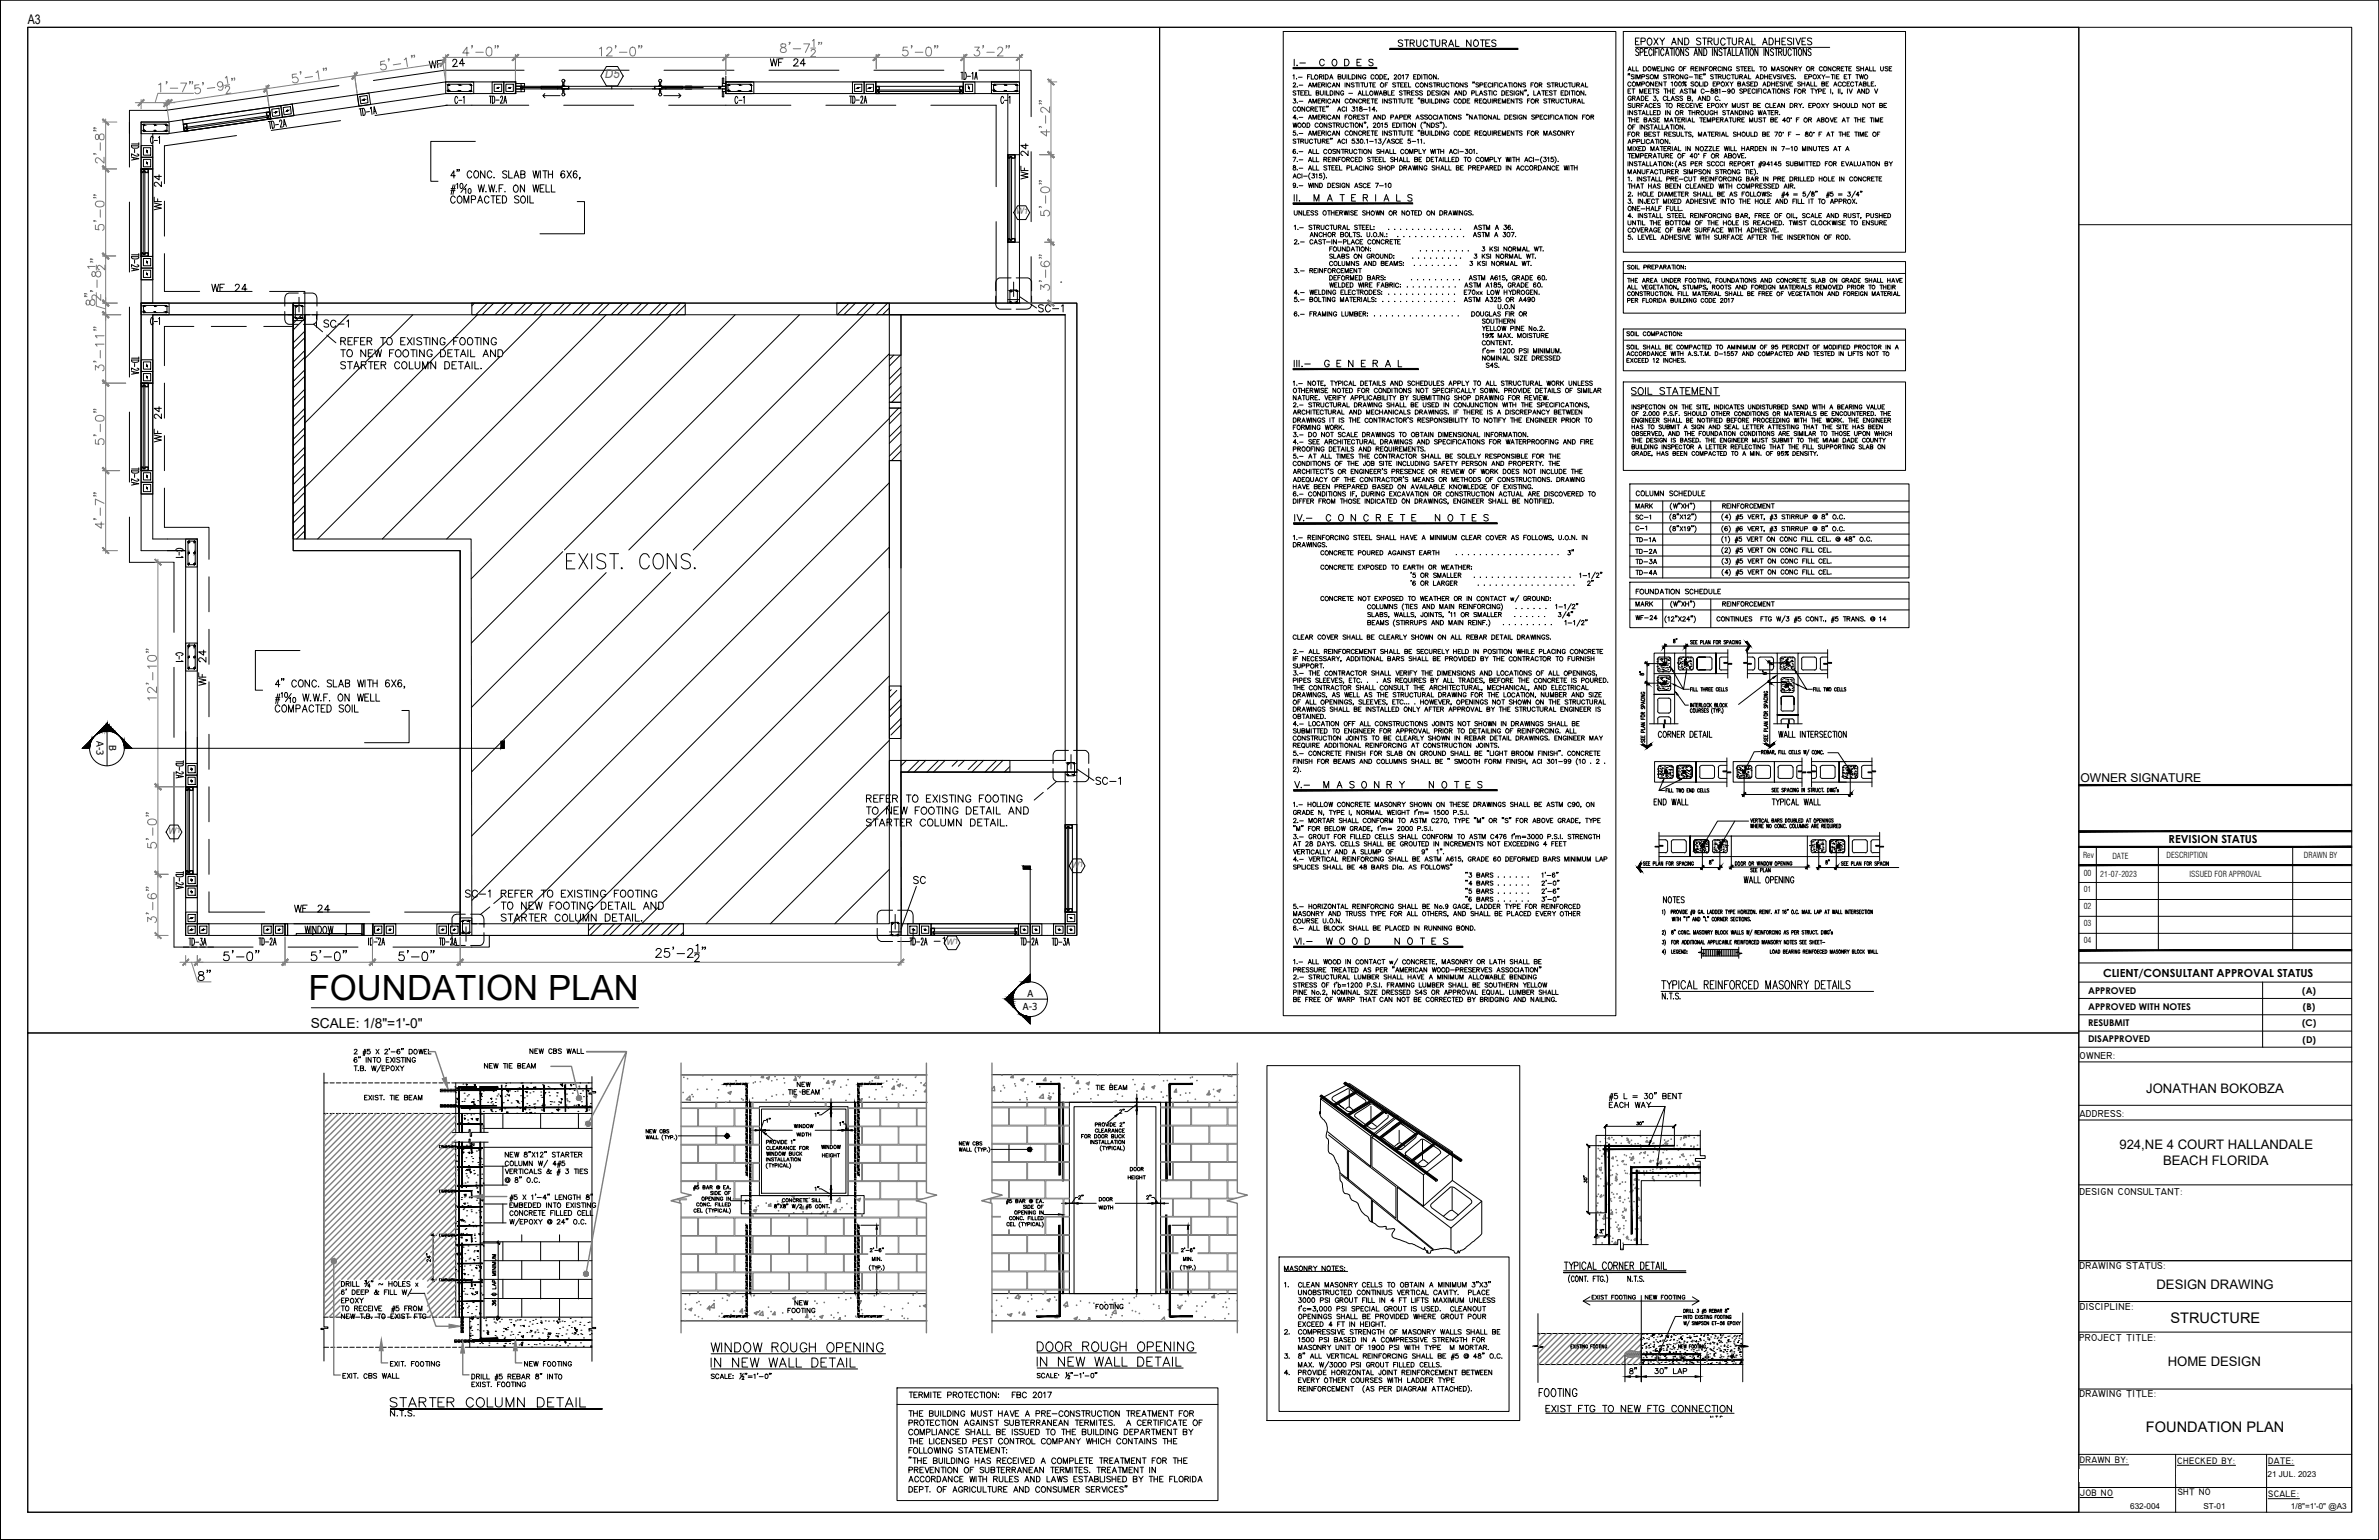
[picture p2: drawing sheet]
<svg xmlns="http://www.w3.org/2000/svg" width="432mm" height="279mm" viewBox="0 0 432 279" stroke-linecap="round" stroke-linejoin="round" font-family="sans-serif">
<defs><g id="words">
<text font-size="6.3" x="56" y="181.5">FOUNDATION PLAN</text>
<g font-size="2.6">
<text x="394" y="240.1">STRUCTURE</text>
<text x="389.5" y="259.8">FOUNDATION PLAN</text>
</g>
<text font-size="2.5" x="56.4" y="186.5">SCALE: 1/8&quot;=1'-0&quot;</text>
<g font-size="2.4">
<text x="5" y="4.4">A3</text>
<text x="389.6" y="198.3">JONATHAN BOKOBZA</text>
<text x="384.7" y="208.4">924,NE 4 COURT HALLANDALE</text>
<text x="392.6" y="211.3">BEACH FLORIDA</text>
<text x="391.4" y="233.9">DESIGN DRAWING</text>
<text x="393.4" y="247.8">HOME DESIGN</text>
</g>
<text font-size="2.2" fill="#636466" x="109.8" y="14.2">D5</text>
<text font-size="2.2" x="377.6" y="141.9">OWNER SIGNATURE</text>
<g font-size="2">
<text x="393.6" y="152.9">REVISION STATUS</text>
<text x="381.7" y="177.2">CLIENT/CONSULTANT APPROVAL STATUS</text>
</g>
<g font-size="1.8">
<text x="377.4" y="192.1">OWNER:</text>
<text x="377.4" y="202.6">ADDRESS:</text>
<text x="377.4" y="216.8">DESIGN CONSULTANT:</text>
<text x="377.4" y="230.3">DRAWING STATUS:</text>
<text x="377.5" y="237.6">DISCIPLINE:</text>
<text x="377.4" y="243.3">PROJECT TITLE:</text>
<text x="377.4" y="253.5">DRAWING TITLE:</text>
</g>
<g font-size="1.7">
<text x="17.5" y="134.5" transform="rotate(90 17.5 134.5)">A-3</text>
<text x="19.8" y="135.1" transform="rotate(90 19.8 135.1)">B</text>
<text x="185.7" y="183.2">A-3</text>
<text x="186.5" y="180.9">A</text>
<text x="379" y="183.2">APPROVED WITH NOTES</text>
<text x="379" y="180.3">APPROVED</text>
<text x="417.9" y="180.3">(A)</text>
<text x="418" y="183.2">(B)</text>
<text x="379" y="186.1">RESUBMIT</text>
<text x="379" y="189.1">DISAPPROVED</text>
<text x="417.8" y="186.2">(C)</text>
<text x="417.9" y="189.1">(D)</text>
<text x="377.5" y="265.5">DRAWN BY:</text>
<text x="395.2" y="265.6">CHECKED BY:</text>
<text x="411.7" y="265.6">DATE:</text>
<text x="377.5" y="271.4">JOB NO</text>
<text x="395.3" y="271.3">SHT NO</text>
<text x="411.7" y="271.6">SCALE:</text>
</g>
<g font-size="1.6" fill="#636466">
<text x="184.4" y="38.9" transform="rotate(-2 184.4 38.9)">W1</text>
<text x="30.6" y="151.3" transform="rotate(-2 30.6 151.3)">W1</text>
<text x="194.5" y="157.4" transform="rotate(-2 194.5 157.4)">W1</text>
<text x="171.8" y="171.4" transform="rotate(-2 171.8 171.4)">W1</text>
</g>
<g font-size="1.5">
<text x="378.1" y="155.7">Rev</text>
<text x="383.4" y="155.8">DATE</text>
<text x="393.2" y="155.6">DESCRIPTION</text>
<text x="418.2" y="155.7">DRAWN BY</text>
<text x="378.2" y="161.9">01</text>
<text x="378.2" y="158.9">00</text>
<text x="381.2" y="159.1">21-07-2023</text>
<text x="397.4" y="159.1">ISSUED FOR APPROVAL</text>
<text x="378.2" y="165">02</text>
<text x="378.2" y="168">03</text>
<text x="378.2" y="171.1">04</text>
<text x="377.4" y="268">A.S</text>
<text x="395" y="268">S.A</text>
<text x="411.6" y="267.9">21 JUL. 2023</text>
<text x="386.6" y="273.8">632-004</text>
<text x="399.9" y="273.8">ST-01</text>
<text x="415.8" y="273.8">1/8&quot;=1'-0&quot; @A3</text>
</g>
</g></defs>
<!-- layer: WALL -->
<g fill="none" stroke="#000" stroke-width=".18">
<path d="M5 5h205.5v182.4h-205.5zM80.9 14.9h12.7v2.1h-12.7l-50.5 7.3h-2.7v30.7h-2.1v-32.9h4.8M131.7 14.9h53.3v40.1M131.7 17h51.2v38M210.5 5h166.8v182.4h-166.8zM29.8 26.5v6.8M29.8 36.5v6.3M34.1 23.7h.1M27.7 57.1v40.7h2.7M29.8 46v6.9h6.4M35.2 59.2h-5.4v7.1M38.4 59.2h6.3"/>
<path d="M39.4 52.9h6.4M47.9 59.2h5.3M48.9 52.9h6.4v2.1M53.2 55h-27.6v44.9h8.1v69.8h18.5v-2.1h-16.4v-33.8M25.6 69.5v-14.5h27.6v2.1h-25.5v12.4M29.8 69.5v6.4M29.8 79v6.4M29.8 88.6v7.1M193.3 140.1v27.5h-29.7M195.5 140.1v29.6h-32M52.2 169.7h13.8M52.2 167.6h13.8"/>
<path d="M66 167.6h17.5v2.1h-17.5zM5 187.4h372.3v87h-372.3z"/>
</g>
<!-- layer: NEW walls -->
<g fill="none" stroke="#000" stroke-width=".18">
<path d="M48.9 19.5l-18.5 2.6M61.5 15.5l-31.4 4.5M80.9 14.9l-32 4.6 .2 2M80.9 19.1h15.1M81.2 19.1l-13.1 1.9M95.1 12.7h-14.4l-12.9 1.9M101.5 12.7h12.7M102.3 19.1h12.7M120.5 12.7h12.7M121.4 19.1h22.2M131.7 13.8v3.2M139.6 12.7h12.7"/>
<path d="M149.9 19.1h12.7M158.6 12.7h12.7M169 19.1h11.8v14.8M177.7 12.7h9.5v8.5M23.5 22.1v8.2M23.5 36.7v12.7M30.4 20h-6.9v4.3M42.9 24.6l-13.1 1.9M61.8 21.9l-12.6 1.8M187.2 27.5v12.7M23.5 55.7v12.7M27.7 57.1h25.5"/>
<path d="M53.2 55h142.3v85.1h-32v29.6h-80v-69.8h-30.3zM53.2 55v42.8M54.8 57.1l-1.6 1.6M55.3 57.1h138v80.9h-31.9v29.6h-75.8l-.1-69.8h-30.2zM55.3 57.1v40.7h-2.1v-40.7h2.1v40.7M55.3 57.7l-2.1 2.2M63.2 57.1l-7.9 8M74.9 57.1l-4.1 4.2M85.6 55h38.8v2.1h-38.8zM86.1 55l-.5 .5M86.7 57.1l-6.4 6.4M88.5 55l-2.1 2.1"/>
<path d="M89.6 55l-2.1 2.1M91.9 55l-2.1 2.1M93.1 55l-2.1 2.1M95.5 55l-2.2 2.1M96.6 55l-2.1 2.1M98.3 57.1l-7 7.1M99 55l-2.1 2.1M100.2 55l-2.2 2.1M102.5 55l-2.1 2.1M103.7 55l-2.1 2.1M106 55l-2.1 2.1M107.1 55l-2.1 2.1"/>
<path d="M109.5 55l-2.1 2.1M110 57.1l-40.6 40.7M110.7 55l-2.2 2.1M113 55l-2.1 2.1M114.2 55l-2.1 2.1M116.5 55l-2.1 2.1M117.7 55l-2.1 2.1M120 55l-2.1 2.1M121.2 55l-2.1 2.1M121.7 57.1l-40.6 40.7M123.5 55l-2.1 2.1M124.4 55.3l-1.8 1.8"/>
<path d="M133.4 57.1l-47.9 47.9M145.1 57.1l-42.7 42.7M151.9 55h9.5v2.1h-9.5zM154.1 55l-2.1 2.1M155.3 55l-2.1 2.1M156.8 57.1l-42.7 42.7M157.6 55l-2.1 2.1M158.8 55l-2.1 2.1M161.1 55l-2.1 2.1M161.4 55.9l-1.2 1.2M161.4 55v9.4M161.4 57.1h31.9"/>
<path d="M163.5 57.1v7.3M180.8 40.2v14.8M182.9 54.4h2.1M187.2 46.6v8.4M192.7 51.2h.1M23.5 74.8v12.7M55.3 60.1l-2.1 2.1M55.3 63.6l-2.1 2.1M55.3 67.1l-2.1 2.1M55.3 70.6l-2.1 2.1M55.3 74.1l-2.1 2.1M55.3 77.6l-2.1 2.1"/>
<path d="M55.3 61.3l-2.1 2.1M55.3 64.8l-2.1 2.1M55.3 68.2l-2.1 2.2M55.3 71.8l-2.1 2.1M55.3 75.3l-2.1 2.1M55.3 78.8l-2.1 2.1M65.8 66.2l-10.5 10.6M70.2 61.8l-3.9 3.9M80 63.8l-24.7 24.6M90.7 64.7l-33 33.1M161.4 64.4h2.1v8.6h-2.1zM161.4 74h2.1v9.6h-2.1z"/>
<path d="M161.4 73h2.1v1h-2.1zM161.4 64.2l-35.6 35.6M161.4 75.9l-75.8 75.8M162.2 64.4l-.8 .8M163.1 74l-1.7 1.8M163.4 64.4l-2 2M163.5 66.6l-2.1 2.1M163.5 70.1l-2.1 2.2M163.5 77.1l-2.1 2.1M163.5 67.8l-2.1 2.1M163.5 71.3l-1.7 1.7M163.5 74.8l-2.1 2.1"/>
<path d="M163.5 78.3l-2.1 2.1M23.5 93.8v8.2h8.1v12.7M29.8 95.7h8.1v5.8M30.4 97.8h5.4v34.9M30.4 99.9h3.3M55.3 81.1l-2.1 2.1M55.3 84.6l-2.1 2.1M55.3 88.1l-2.1 2.2M55.3 91.7l-2.1 2.1M55.3 95.2l-2.1 2.1M55.3 82.3l-2.1 2.1M55.3 85.8l-2.1 2.1"/>
<path d="M55.3 89.3l-2.1 2.1M55.3 92.8l-2.1 2.1M55.3 96.3l-1.5 1.5M83.5 99.9v69.8M161.4 87.6l-75.8 75.8M161.4 99.3l-66.5 66.5M161.4 83.6v66M163.5 83.6v66M163.5 80.6l-2.1 2.2M163.5 81.8l-1.7 1.8M37.9 104.6v6.4M37.9 114.2v6.3"/>
<path d="M102.2 100.1l-16.6 16.6M102.8 101.8h1M104.4 100.5h-1.6v2.7h1.6M105.1 100.5l1.6 2.7M106.7 100.5l-1.6 2.7M107.4 100.5v2.7M109.9 100.9a.85 .85 0 0 0-.9-.5 .85 .85 0 0 0-.7 .7l.2 .4 1 .4a.67 .67 0 0 1 .4 .7 .67 .67 0 0 1-.6 .6h-.4l-.6-.4M110 103.9l-24.4 24.5M110.7 100.5h1.6M111.5 100.5v2.7M112.9 103l-.2 .1 .2 .1 .1-.1M117.9 101.1a.83 .83 0 0 0-.9-.7 .83 .83 0 0 0-.8 .7 1.58 1.58 0 0 0 .6 2.1 .85 .85 0 0 0 1.1-.6"/>
<path d="M119 100.6l.3-.1a1.23 1.23 0 0 1 1.1 1.7 .89 .89 0 0 1-.7 1 .89 .89 0 0 1-1-.6 1.83 1.83 0 0 1 .3-2zM121.7 103.9l-36.1 36.1M122.7 100.5v2.7l-1.6-2.7v2.7M125.3 100.9a.89 .89 0 0 0-.9-.5 .89 .89 0 0 0-.7 .7l.2 .4 .9 .4a.67 .67 0 0 1 .5 .7 .67 .67 0 0 1-.6 .6h-.5l-.5-.4M126.1 103l-.1 .1 .1 .1 .1-.1M161.4 103v-19.4h2.1v19.4M161.4 111l-56.6 56.6M31.6 121.1v12.7M33.7 132.7v10h2.1v-10M37.9 123.7v6.3M37.9 133.2v6.4M161.4 124.5h2.1v9.5h-2.1z"/>
<path d="M161.4 122.6l-41.2 41.2M161.4 134.3l-33.3 33.3M161.8 125.1l-.4 .3M162.8 125.3l-1.4 1.3M163.5 138h19.8v2.1h-19.8zM163.5 126.8l-2.1 2.1M163.5 130.3l-2.1 2.2M163.5 128l-2.1 2.1M163.5 131.5l-1.8 1.8M164.5 138l-1 .9M166.8 138l-2.1 2.1M168 138l-2.1 2.1"/>
<path d="M170.3 138l-2.1 2.1M171.5 138l-2.1 2.1M173.9 138l-1.1 1M175 138l-1.1 1M177.4 138l-1.7 1.6M178.5 138l-2.1 2.1M180.9 138l-2.1 2.1M182 138l-2.1 2.1M183.3 139.1l-1 1M31.6 159.1v12.7h14.3M31.6 140.1v12.7M37.9 142.7v6.4"/>
<path d="M37.9 152.3v6.3M161.4 146l-21.6 21.6M161.4 157.7l-9.9 9.9M193.3 140.1h2.2M37.9 161.8v3.7h10.1M52.3 171.8h12.7M54.4 165.5h12.7M73.4 165.5h10.1M88.8 169.7v2.1h-17.5M94 166.7l-1 .9M94.7 166l-.6 .6M106.8 167.6h17.2v2.1h-17.2z"/>
<path d="M108.1 167.6l-1.3 1.3M109.2 167.6l-2.1 2.1M111.5 167.6l-2.1 2.1M112.7 167.6l-2.1 2.1M115.1 167.6l-2.2 2.1M116.2 167.6l-2.1 2.1M118.6 167.6l-2.1 2.1M119.5 164.5l-3 3.1M119.8 167.6l-2.2 2.1M122.1 167.6l-2.1 2.1M123.3 167.6l-2.1 2.1M124 169.2l-.5 .5"/>
<path d="M161.4 169.1h2.1"/>
</g>
<!-- layer: CASITA OUT LINE -->
<g fill="none" stroke="#000" stroke-width=".18">
<path d="M93.6 15.7h.9v.2h.3v.2h-1.2zM93.6 16.2h1M93.6 15.6h1M93.6 16.6h1M93.6 15.2h1M94.5 15.9h7.5zM94.5 15.7h.3v.2h-.3zM94.6 15.2h.6v.4h-.6zM94.6 16.2h.6v.4h-.6zM94.8 15.7h6.4M98.9 17l-.3 .4M101.2 15.7h.7l.1 .2h-.8z"/>
<path d="M101.6 17.4h-3l.3 .3M102 15.7h18.1v.2M102 15.9h-.8v.2M102 15.7v.2M102 15.6v.1M102.1 16.1l.4 .1zM102.1 15.3v.2M102.1 16.3v.2M102.2 16.5h.2M102.2 16.2h.2M102.2 15.2h.2M102.2 15.6h.2"/>
<path d="M102.2 14.9v.3M102.2 16.5v.4M102.3 15.3v.2M102.3 16.3v.2M102.4 14.9v.3M102.4 16.5v.4M102.5 15.6h.1M102.5 15.6h-.5M103.2 16l.1-.3h-5.1v.4h5.1h-8.5M103.2 16h.1M103.3 16v.1h27.2M111 15.7v.4"/>
<path d="M118.8 15.7h5.1v.4h-5.5M118.9 15.7v.4M119.6 15.6v.1M119.6 16.1l.5 .1zM119.7 15.3v.2M119.7 16.3v.2M119.7 16.2h.2M119.7 15.2h.2M119.7 15.6h.2M119.7 14.9v.3M119.9 15.3v.2M119.9 16.3v.2"/>
<path d="M119.9 16.5h-.2v.4M119.9 14.9v.3M119.9 16.5v.4M120 15.6h.1M120.1 15.6h-.6M120.1 15.9h7.5zM120.1 16.1h.1M120.1 15.9h.8v.2M120.2 15.7h.7v.2h-.8zM120.5 17.4h3.1M120.9 15.7h9.6M123.2 17l.4 .4-.4 .3"/>
<path d="M124.4 16.2h1.2M124.4 15.6h1.2M130.5 15.9h.3v-.2h.9v.4h-1.2zM130.5 15.7h.3v.2h-.3zM131.1 15.2h.6v.4h-.6zM131.1 16.1h.6v.5h-.6zM131.1 16.6v1h.3v-1M131.1 15.2v-1h.3v1M51.7 167.6h.5v2.1h-.5zM52.2 167.6v2.1M53.8 169.4h3v.3h-3zM56.8 169.4h2.9v.3h-2.9z"/>
<path d="M59.7 169.4h3v.3h-3zM62.7 169.4h3v.3h-3zM65.7 167.6h.3v2.1h-.3zM67.6 167.6v2.1v-2.1M67.6 167.6v2.1"/>
<circle cx="102.3" cy="14.7" r=".28"/>
<circle cx="102.3" cy="17.1" r=".28"/>
<circle cx="119.8" cy="14.7" r=".28"/>
<circle cx="119.8" cy="17.1" r=".28"/>
</g>
<!-- layer: window -->
<g fill="none" stroke="#000" stroke-width=".18">
<path d="M159 15.7h15.8v1.3h-15.8zM159 15.7h.6v.6h-.3v.3h.3v.4h-.6zM159 15.7h.6v.6h-.3v.4h.3v.2h-.6zM159.3 16.3h15.1v.3h-15.1zM174.2 15.7h.6v1.3h-.6v-.4h.2v-.3h-.2zM174.2 15.7h.6v1.2h-.6v-.2h.3v-.4h-.3zM25.6 30.6h1.3v15.9h-1.3zM25.6 30.6h1.3v.7h-.6v-.3h-.3v.3h-.4zM25.7 30.7h1.2v.5h-.6v-.2h-.3v.2h-.3zM26 31h.3v15.1h-.3zM33.3 22.5l15.7-2.2 .1 1.3-15.7 2.2zM33.3 22.5l.6-.1 .1 .7h-.3l.1 .3 .2-.1 .1 .4-.7 .1z"/>
<path d="M33.3 22.6l.6-.1v.5l-.2 .1v.4l.3-.1v.3h-.5zM33.7 23.1l15-2.1v.3l-14.9 2.1zM48.3 20.4l.7-.1 .1 1.3-.6 .1-.1-.4h.3v-.3h-.3zM48.4 20.4h.5l.2 1.1-.5 .1-.1-.3h.3l-.1-.4-.2 .1zM182.9 28.1h1.3v15.8h-1.3zM182.9 28.1h1.3v.6h-.6v-.3h-.3v.3h-.4zM183 28.1h1.2v.6h-.6v-.3h-.3v.3h-.3zM183.3 28.4h.3v15.1h-.3zM25.6 45.8h.4v.3h.3v-.3h.6v.7h-1.3zM25.7 45.9h.3v.3h.3v-.3h.6v.5h-1.2zM182.9 43.3h.4v.2h.3v-.2h.6v.6h-1.3zM183 43.3h.3v.3h.3v-.3h.6v.6h-1.2z"/>
<path d="M25.6 69.5h1.3v15.9h-1.3zM25.6 69.5h1.3v.7h-.6v-.3h-.3v.3h-.4zM25.7 69.6h1.2v.5h-.6v-.3h-.3v.3h-.3zM26 69.9h.3v15.1h-.3zM25.6 84.7h.4v.3h.3v-.3h.6v.7h-1.3zM25.7 84.8h.3v.2h.3v-.2h.6v.5h-1.2zM33.7 142.7h1.4v15.9h-1.4zM33.7 142.7h1.4v.7h-.7v-.3h-.3v.3h-.4zM33.7 157.9h.4v.3h.3v-.3h.7v.7h-1.4zM33.8 142.8h1.2v.5h-.5v-.2h-.5v.2h-.2zM33.8 158h.2v.3h.5v-.3h.5v.5h-1.2zM34.1 143.1h.3v15.1h-.3z"/>
<path d="M193.3 149.6h1.3v15.9h-1.3zM193.3 149.6h1.3v.7h-.6v-.3h-.3v.3h-.4zM193.4 149.7h1.2v.5h-.5v-.3h-.4v.3h-.3zM193.7 150h.3v15.1h-.3zM169 168.4h15.9v1.3h-15.9zM169 168.4h.6v.7h-.2v.2h.2v.4h-.6zM169 168.5h.6v.5h-.3v.4h.3v.3h-.6zM169.4 169.1h15v.2h-15zM184.2 168.4h.7v1.3h-.7v-.4h.2v-.2h-.2zM184.3 168.5h.5v1.2h-.5v-.3h.2v-.4h-.2zM193.3 164.8h.4v.3h.3v-.3h.6v.7h-1.3zM193.4 164.9h.3v.3h.4v-.3h.5v.5h-1.2z"/>
</g>
<!-- layer: WIN -->
<path d="M159 14.9h15.8v2.1h-15.8zM25.6 30.6h2.1v15.9h-2.1zM33.1 21.7l15.8-2.2 .2 2-15.7 2.3zM182.9 28.1h2.1v15.8h-2.1zM25.6 69.5h2.1v15.9h-2.1zM33.7 142.7h2.1v15.9h-2.1zM193.3 149.6h2.2v15.9h-2.2zM169 167.6h15.9v2.1h-15.9z" fill="none" stroke="#000" stroke-width=".18"/>
<!-- layer: 0 -->
<path d="M93.6 14.9v2.1M131.7 14.9v2.1M136.5 14.9h-4.8v2.1h4.8M180 14.9v2.1M184.7 14.9h-4.7v2.1h4.7M161.4 57.1h31.9" fill="none" stroke="#000" stroke-width=".18"/>
<!-- layer: SEC -->
<path d="M110.1 12.1h2l1 1.7-1 1.8h-2l-1-1.8zM184.7 37.3h1.5l.7 1.3-.7 1.2h-1.5l-.7-1.2zM30.9 149.7h1.4l.7 1.3-.7 1.2h-1.4l-.8-1.2zM194.8 155.8h1.4l.7 1.3-.7 1.2h-1.4l-.7-1.2zM172.1 169.8h1.4l.7 1.3-.7 1.2h-1.4l-.7-1.2z" fill="none" stroke="#000" stroke-width=".18"/>
<!-- layer: PDF4_FLoorPlan -->
<g fill="none" stroke="#000" stroke-width=".18">
<path d="M52.2 57.1h1M53.7 57.1h1M55.2 57.1h1M56.7 57.1h1M57.4 57.1v.8M57.4 58.4v1M33.3 171.8h1M34.8 171.8h1M36.2 171.8h1.1M37.8 171.8h.9M82.6 167.6h.9M84 167.6h1"/>
<path d="M85.5 167.6h1M87 167.6h1M191.2 168.9v.8"/>
</g>
<!-- layer: PDF4_STRUCT-TD -->
<g fill="none" stroke="#000" stroke-width=".18">
<path d="M48.9 19.5l2.1-.3 .3 2.1-2.2 .3zM49.3 19.8l1.3-.2 .2 1.4-1.3 .1zM51 19.2l2-.3 .3 2.1-2 .3zM51.4 19.5l1.3-.2 .2 1.4-1.3 .1zM64.9 17.2l2.1-.3 .3 2.1-2.1 .3zM65.3 17.5l1.3-.2 .2 1.3-1.3 .2zM80.9 14.9h5.1v2.1h-5.1zM89.3 14.9h2.1v2.1h-2.1zM89.7 15.3h1.4v1.3h-1.4zM91.4 14.9h2.2v2.1h-2.2zM91.8 15.3h1.4v1.3h-1.4zM131.7 14.9h5.1v2.1h-5.1z"/>
<path d="M154.7 14.9h2.1v2.1h-2.1zM155.1 15.3h1.3v1.3h-1.3zM156.8 14.9h2.2v2.1h-2.2zM157.2 15.3h1.3v1.3h-1.3zM174.8 14.9h2.2v2.1h-2.2zM175.2 15.3h1.3v1.3h-1.3zM180 14.9h5v2.1h-5zM25.6 28.5h2.1v2.1h-2.1zM25.6 26.4h2.1v2.1h-2.1zM25.6 22.1h5.1v2.2h-5.1zM26 28.9h1.3v1.4h-1.3zM26 26.8h1.3v1.4h-1.3z"/>
<path d="M25.6 48.6h2.1v2.2h-2.1zM25.6 46.5h2.1v2.1h-2.1zM25.6 55h5.1v2.1h-5.1zM26 49h1.3v1.3h-1.3zM26 46.9h1.3v1.3h-1.3zM25.6 67.4h2.1v2.1h-2.1zM25.6 65.3h2.1v2.1h-2.1zM26 67.8h1.3v1.3h-1.3zM26 65.7h1.3v1.3h-1.3zM25.6 87.5h2.1v2.1h-2.1zM25.6 85.4h2.1v2.1h-2.1zM26 87.9h1.3v1.3h-1.3z"/>
<path d="M26 85.8h1.3v1.3h-1.3zM33.7 97.8h2.1v5.1h-2.1zM33.7 116.7h2.1v5.1h-2.1zM33.7 138.5h2.1v2.1h-2.1zM34.1 138.9h1.3v1.3h-1.3zM33.7 158.6h2.1v2.1h-2.1zM33.7 140.6h2.1v2.1h-2.1zM34.1 159h1.3v1.3h-1.3zM34.1 141h1.3v1.3h-1.3zM33.7 167.6h2.1v2.1h-2.1zM33.7 165.5h2.1v2.1h-2.1zM33.7 160.7h2.1v2.2h-2.1z"/>
<path d="M34.1 168h1.3v1.3h-1.3zM34.1 165.9h1.3v1.3h-1.3zM34.1 161.1h1.3v1.3h-1.3zM35.8 167.6h2.1v2.1h-2.1zM36.2 168h1.3v1.3h-1.3zM47.5 167.6h2.1v2.1h-2.1zM47.9 168h1.3v1.3h-1.3zM49.6 167.6h2.1v2.1h-2.1zM50 168h1.4v1.3h-1.4zM67.6 167.6h2.1v2.1h-2.1zM68 168h1.3v1.3h-1.3zM69.7 167.6h2.1v2.1h-2.1z"/>
<path d="M70.1 168h1.3v1.3h-1.3zM79.3 167.6h2.1v2.1h-2.1zM79.7 168h1.3v1.3h-1.3zM81.4 167.6h2.1v2.1h-2.1zM81.8 168h1.3v1.3h-1.3zM164.8 167.6h2.1v2.1h-2.1zM165.1 168h1.4v1.3h-1.4zM166.9 167.6h2.1v2.1h-2.1zM167.3 168h1.3v1.3h-1.3zM184.9 167.6h2.1v2.1h-2.1zM185.3 168h1.3v1.3h-1.3zM187 167.6h2.1v2.1h-2.1z"/>
<path d="M187.4 168h1.3v1.3h-1.3zM191.2 167.6h2.1v2.1h-2.1zM191.6 168h1.4v1.3h-1.4zM193.3 167.6h2.2v2.1h-2.2zM193.3 165.5h2.2v2.1h-2.2zM193.7 168h1.4v1.3h-1.4zM193.7 165.9h1.4v1.3h-1.4z"/>
<circle cx="66.1" cy="18.1" r=".06"/>
<circle cx="90.4" cy="15.9" r=".06"/>
<circle cx="92.5" cy="15.9" r=".06"/>
<circle cx="155.7" cy="15.9" r=".06"/>
<circle cx="157.8" cy="15.9" r=".06"/>
<circle cx="175.9" cy="15.9" r=".06"/>
<circle cx="26.6" cy="27.5" r=".06"/>
<circle cx="26.6" cy="29.6" r=".06"/>
<circle cx="50" cy="20.4" r=".06"/>
<circle cx="52.1" cy="20.1" r=".06"/>
<circle cx="26.6" cy="47.6" r=".06"/>
<circle cx="26.6" cy="49.7" r=".06"/>
<circle cx="26.6" cy="68.5" r=".06"/>
<circle cx="26.6" cy="66.4" r=".06"/>
<circle cx="26.6" cy="88.6" r=".06"/>
<circle cx="26.6" cy="86.5" r=".06"/>
<circle cx="34.7" cy="139.6" r=".06"/>
<circle cx="34.7" cy="141.7" r=".06"/>
<circle cx="34.7" cy="159.7" r=".06"/>
<circle cx="34.7" cy="166.6" r=".06"/>
<circle cx="34.7" cy="161.8" r=".06"/>
<circle cx="34.7" cy="168.7" r=".06"/>
<circle cx="36.9" cy="168.7" r=".06"/>
<circle cx="48.5" cy="168.7" r=".06"/>
<circle cx="50.7" cy="168.7" r=".06"/>
<circle cx="68.6" cy="168.7" r=".06"/>
<circle cx="70.8" cy="168.7" r=".06"/>
<circle cx="80.3" cy="168.7" r=".06"/>
<circle cx="82.4" cy="168.7" r=".06"/>
<circle cx="165.8" cy="168.7" r=".06"/>
<circle cx="167.9" cy="168.7" r=".06"/>
<circle cx="185.9" cy="168.7" r=".06"/>
<circle cx="188" cy="168.7" r=".06"/>
<circle cx="192.3" cy="168.7" r=".06"/>
<circle cx="194.4" cy="168.7" r=".06"/>
<circle cx="194.4" cy="166.6" r=".06"/>
</g>
<g fill="#000" stroke="#000" stroke-width=".18">
<path d="M90.3 15.9h.1zM90.3 16l.1-.1zM92.5 16v-.1zM50 20.4l.1-.1zM26.7 47.5v.1zM26.7 68.4v.1zM26.7 66.3v.1zM26.7 88.5v.1zM26.7 86.4v.1zM34.7 139.5l.1 .1zM34.8 139.5v.1zM34.7 159.6l.1 .1z"/>
<path d="M34.7 141.6l.1 .1zM34.8 159.6v.1zM34.8 141.6v.1zM34.7 161.8h.1zM48.5 168.7l.1-.1zM48.5 168.7h.1zM50.6 168.7l.1-.1zM50.6 168.7h.1zM68.6 168.7l.1-.1zM68.6 168.7h.1zM70.7 168.7l.1-.1zM70.7 168.7h.1z"/>
<path d="M80.3 168.7l.1-.1zM80.3 168.7h.1zM82.4 168.7l.1-.1zM82.4 168.7h.1z"/>
<path d="M66 18.1h.1zM66 18.1l.1-.1z"/>
<path d="M66 18.1h.1zM66 18.1h.1zM66 18.1h.1zM66 18.1h.1zM66 18.1h.1zM66 18.1h.1zM66 18.1h.1zM66 18.1h.1zM66 18.1h.1z"/>
<path d="M155.7 15.9h.1zM155.7 15.9h.1z"/>
<path d="M155.7 16h.1zM155.7 16l.1-.1zM155.7 15.9h.1zM155.7 15.9h.1zM155.7 15.9h.1zM155.7 15.9h.1zM155.7 15.9h.1zM155.7 15.9h.1z"/>
<path d="M155.7 16h.1zM155.7 16h.1zM155.7 16h.1z"/>
<path d="M157.8 15.9h.1zM157.8 15.9h.1z"/>
<path d="M157.8 16h.1zM157.8 16l.1-.1zM157.8 15.9h.1zM157.8 15.9h.1zM157.8 15.9h.1zM157.8 15.9h.1zM157.8 15.9h.1zM157.8 15.9h.1z"/>
<path d="M157.8 16h.1zM157.8 16h.1zM157.8 16h.1z"/>
<path d="M175.9 15.9v.1zM175.9 15.9v.1zM175.9 15.9v.1zM175.9 15.9v.1zM175.9 15.9v.1zM175.9 15.9v.1zM175.9 15.9v.1zM175.9 15.9v.1z"/>
<path d="M175.9 15.9v.1zM175.9 15.9v.1zM175.9 15.9v.1z"/>
<path d="M175.9 15.9v.1zM175.9 15.9v.1zM175.9 15.9v.1z"/>
<path d="M26.6 29.5l.1 .1zM26.6 29.5l.1 .1z"/>
<path d="M26.6 27.4l.1 .1zM26.6 27.4l.1 .1z"/>
<path d="M26.7 29.5v.1zM26.7 29.5v.1z"/>
<path d="M26.7 27.4v.1zM26.7 27.4v.1z"/>
<path d="M50 20.4h.1zM50 20.4h.1zM50 20.4h.1zM50 20.4h.1z"/>
<path d="M50 20.4l.1-.1zM50 20.4l.1-.1zM50 20.4l.1-.1zM50 20.4l.1-.1z"/>
<path d="M50 20.4h.1zM50 20.4h.1zM50 20.4h.1z"/>
<path d="M52.1 20.2l.1-.1zM52.1 20.2l.1-.1zM52.1 20.2l.1-.1zM52.1 20.2l.1-.1z"/>
<path d="M52.1 20.1h.1zM52.1 20.1h.1zM52.1 20.1h.1zM52.1 20.1h.1zM52.1 20.1h.1z"/>
<path d="M26.6 49.7h.1zM26.6 49.7h.1z"/>
<path d="M26.6 47.5l.1 .1zM26.6 47.5l.1 .1z"/>
<path d="M26.6 68.4l.1 .1zM26.6 68.4l.1 .1z"/>
<path d="M26.6 66.3l.1 .1zM26.6 66.3l.1 .1z"/>
<path d="M26.6 88.5l.1 .1zM26.6 88.5l.1 .1z"/>
<path d="M26.6 86.4l.1 .1zM26.6 86.4l.1 .1z"/>
<path d="M34.7 168.7h.1zM34.7 168.7h.1zM34.7 168.7l.1-.1z"/>
<path d="M34.7 168.7h.1zM34.7 168.7h.1zM34.7 168.7h.1zM34.7 168.7h.1zM34.7 168.7h.1zM34.7 168.7h.1zM34.7 168.7h.1zM34.7 168.7h.1z"/>
<path d="M34.7 168.7h.1zM34.7 168.7h.1zM34.7 168.7h.1z"/>
<path d="M34.7 166.5h.1zM34.7 166.5h.1zM34.7 166.5h.1z"/>
<path d="M34.7 166.6h.1zM34.7 166.6l.1-.1zM34.7 166.5h.1zM34.7 166.5h.1zM34.7 166.5h.1zM34.7 166.5h.1zM34.7 166.5h.1zM34.7 166.5h.1z"/>
<path d="M34.7 166.6h.1zM34.7 166.6h.1zM34.7 166.6h.1z"/>
<path d="M36.8 168.7h.2zM36.8 168.7h.2zM36.8 168.7l.1-.1z"/>
<path d="M36.8 168.7h.2zM36.8 168.7h.2zM36.8 168.7h.2zM36.8 168.7h.2zM36.8 168.7h.2zM36.8 168.7h.2zM36.8 168.7h.2zM36.8 168.7h.2z"/>
<path d="M36.8 168.7h.2zM36.8 168.7h.2zM36.8 168.7h.2z"/>
<path d="M165.8 168.6l.1 .1zM165.8 168.6l.1 .1z"/>
<path d="M165.8 168.7h.1zM165.8 168.7h.1z"/>
<path d="M167.9 168.6l.1 .1zM167.9 168.6l.1 .1z"/>
<path d="M167.9 168.7h.1zM167.9 168.7h.1z"/>
<path d="M185.9 168.6l.1 .1zM185.9 168.6l.1 .1z"/>
<path d="M185.9 168.7h.1zM185.9 168.7h.1z"/>
<path d="M188 168.6l.1 .1zM188 168.6l.1 .1z"/>
<path d="M188 168.7h.1zM188 168.7h.1z"/>
<path d="M192.2 168.6l.1 .1zM192.2 168.6l.1 .1z"/>
<path d="M192.2 168.7h.1zM192.2 168.7h.1z"/>
<path d="M194.4 168.6v.1zM194.4 168.6v.1z"/>
<path d="M194.4 166.5v.1zM194.4 166.5v.1z"/>
</g>
<!-- layer: PDF4_ARCH-TEXT -->
<g fill="none" stroke="#000" stroke-width=".18">
<path d="M65.4 19.7l.2 1.3M65.6 19.7l-.4 .1M65.7 19.7l.3-.1a.97 .97 0 0 1 .1 1.3l-.2 .1zM67.2 19.7l.2-.3 .1 1.3M79.1 11l-.2 1.3-.4-1.3-.2 1.4-.4-1.3M79.9 11.6h-.5M80.2 10.9l-.8 .1 .1 1.3M82.2 11.1l.2-.3h.2l.3 .3-.7 1 .9-.1M83.1 17.8l-.2-.3a.81 .81 0 0 0 0 1.3l.2-.3M83.3 18.2h.5M84.1 17.7l.1-.2v1.3M84.3 11.5l-.9 .1 .5-.9 .1 1.3"/>
<path d="M88.8 17.4h.4M89 17.4v1.3M89.4 17.4h.2a1 1 0 0 1 0 1.3h-.2zM90 18.2h.6M90.8 17.7l.2-.3 .2 .1-.1 .6-.3 .6h.5M91.4 18.7l.3-1.3 .2 1.3M91.5 18.3h.4M133.9 17.8l-.2-.3a.81 .81 0 0 0 0 1.3l.2-.3M134.1 18.2h.6M134.9 17.7l.2-.2v1.3M139.8 10.7l.3 1.3 .3-1.3 .4 1.3 .3-1.3M141.3 11.3h.5"/>
<path d="M142.1 10.7h-.8v1.3M144.1 11l.2-.3h.3l.2 .2-.1 .5-.7 .6h.9M146.2 11.6h-1l.7-.9v1.3M154.2 17.4h.4M154.4 17.4v1.3M154.8 17.4h.2a1 1 0 0 1 0 1.3h-.2zM155.4 18.2h.6M156.3 17.7v-.2l.2-.1 .1 .5-.4 .8h.4M156.8 18.7l.3-1.3 .2 1.3M156.9 18.3h.3M174.4 13.1h.4M174.6 13.1v1.3"/>
<path d="M175 13.1h.2a1 1 0 0 1 0 1.3h-.2zM175.6 13.8h.5M176.4 13.3l.2-.2v1.3M176.9 14.4l.3-1.3 .2 1.3M177 14h.3M182.2 17.8l-.2-.3a.81 .81 0 0 0 0 1.3l.2-.3M182.3 18.2h.6M183.1 17.7l.2-.2v1.3M23.9 26.5h1.3v.2a1.08 1.08 0 0 1-1.3 0zM23.9 28.5l1.3 .3-1.3 .2M23.9 26.1h1.3M24.3 28.6v.4"/>
<path d="M24.4 27.1v.6M24.9 27.9l.3 .2-.1 .2-.6-.1-.6-.3v.5M25.2 25.9v.4M27.8 25l-.2-.3a.81 .81 0 0 0 0 1.3l.2-.3M28 36.8l1.3 .3-1.3 .4 1.3 .3-1.3 .3M28 35.8v.8h1.3M28 25.5h.6M28.6 36.1v.5M28.8 25l.2-.3v1.3M28.9 31.7v.9l-.9-.6h1.3M29.3 33v.9l-.6-.7-.5-.1-.2 .2v.3l.3 .2M48.9 22.1l.2 1.2"/>
<path d="M49.1 22l-.4 .1M49.2 22h.2a1.03 1.03 0 0 1 .3 1.2l-.3 .1zM50.5 22.6h-.5M50.8 22.1v-.3h.3v.4l-.2 .9 .4-.1M51.8 22.5l-.3 .1M52 22.9l-.4-1.2-.1 1.3M67.1 20.2l-.6 .1M68.2 20.2h-.3M68.3 20.6l-.4-1.3v1.4M81.8 34.6h.8M81.9 34.2h.7M82.3 33.5l-.4 1.8"/>
<path d="M82.6 33.5l-.4 1.8M82.6 35.9l-.3-.3a.66 .66 0 0 0-.5 .6 .66 .66 0 0 0 .5 .7l.3-.3M82.6 31.9h-.8l.6-.9v1.3M82.9 33.4l.2-.1v.9M83 30.8v-.1l-.1 .4M83.2 35.7l.2-.1a.71 .71 0 0 1 .5 .6 .71 .71 0 0 1-.5 .7 .72 .72 0 0 1-.2-1.2zM83.4 30.8l-.1-.1v.4M83.6 33.3h.1a.51 .51 0 0 1 .3 .4 .51 .51 0 0 1-.3 .5l-.2-.2v-.2zM84.2 36.8v-1.3l.5 1.3 .4-1.3v1.3M84.3 34.4l.2-.2v.9M84.7 33.4l-1 1.5M85.1 34.2a.43 .43 0 0 1 .5 .4 .43 .43 0 0 1-.3 .5l-.3-.2z"/>
<path d="M85.6 36.2l.7-.1v-.5l-.7-.1v1.3M85.6 31.3l-.3-.3a.66 .66 0 0 0-.5 .6 .66 .66 0 0 0 .5 .7l.3-.3M86.1 31.2l.2-.2a.66 .66 0 0 1 .6 .6 .66 .66 0 0 1-.6 .7l-.3-.5zM86.7 36.8l.5-1.3 .4 1.3M86.8 33.5l.3 1.3 .3-1.3 .2 1.3 .3-1.3M86.9 36.4h.5M88 31v1.3l-.8-1.3v1.3M88.2 34.7l.1 .1M88.7 33.5l.3 1.3 .2-1.3 .3 1.3 .3-1.3M88.8 35.9l-.4-.3a.66 .66 0 0 0-.5 .6 .66 .66 0 0 0 .5 .7l.4-.3M89.1 35.5h.8M89.3 31.3l-.3-.3a.66 .66 0 0 0-.6 .6 .66 .66 0 0 0 .6 .7l.3-.3"/>
<path d="M89.5 35.5v1.3M89.7 32.2v.1v-.1M90.1 34.7v.1M90.1 36.2h.5M90.6 34.2h.5M90.8 35.5h-.7v1.3h.7M91.2 35.5a.67 .67 0 0 1 .8 .7 .67 .67 0 0 1-.8 .6zM91.3 33.5h-.7v1.3M91.7 34.7v.1M92 31.2a.39 .39 0 0 0-.5-.2 .39 .39 0 0 0-.2 .4l.6 .4a.32 .32 0 0 1-.2 .5l-.5-.2M92.3 31v1.3h.7M93.3 32.3l.4-1.3 .5 1.3"/>
<path d="M93.4 33.7l.2-.1a.71 .71 0 0 1 .5 .6 .71 .71 0 0 1-.5 .7 .72 .72 0 0 1-.2-1.2zM93.5 31.9h.5M94.2 35.7a.38 .38 0 0 0-.5-.2 .38 .38 0 0 0-.2 .5l.6 .3 .1 .4-.3 .1-.5-.1M94.5 31.6l.8-.1v-.4l-.8-.1v1.3l.8-.1v-.5l-.3-.1M94.7 35.7l.2-.1a.71 .71 0 0 1 .5 .6 .71 .71 0 0 1-.5 .7 .72 .72 0 0 1-.2-1.2zM95.2 33.5v1.3l-.8-1.3v1.3M95.8 35.5v1.3M96.2 35.5v1.3h.7M96.7 31l.3 1.3 .3-1.3 .3 1.3 .3-1.3M96.7 33.5l.3 1.3 .3-1.3 .2 1.3 .3-1.3M98 34.2h.5M98.1 31v1.3"/>
<path d="M98.5 31h.8M98.8 33.5h-.8v1.3h.8M98.9 31v1.3M99.1 33.5v1.3h.7M99.5 31v1.3M99.5 31.6h.8M100.1 33.5v1.3h.7M100.3 31v1.3M102.5 31.2l-.2-.2a.72 .72 0 0 0-.5 .6 .72 .72 0 0 0 .4 .7 .39 .39 0 0 0 .4-.4 .39 .39 0 0 0-.4-.4 .39 .39 0 0 0-.4 .4M102.9 31l.8 1.3M103.7 31l-.8 1.3M104.7 31.2l-.2-.2a.73 .73 0 0 0-.5 .6 .73 .73 0 0 0 .4 .7 .4 .4 0 0 0 .4-.5 .4 .4 0 0 0-.6-.3l-.1 .4"/>
<path d="M105.3 32.2h-.1h.1l-.1 .4M185.3 31.2l1.3 .3-1.3 .3 1.3 .3-1.3 .4M185.3 30.1v.8h1.3M185.9 30.5v.4M186.2 26.1v.9l-.9-.6h1.3M186.6 27.4v.8l-.6-.6-.3-.2-.3 .1-.1 .4 .3 .3M23.9 46.6h1.3v.2a1.08 1.08 0 0 1-1.3 0zM23.9 48.6l1.3 .3-1.3 .2M23.9 46.2h1.3M24.3 48.7v.3M24.4 47.2v.6M24.9 48l.2 .1 .1 .2-.4 .1-.9-.4v.4"/>
<path d="M25.2 46v.4M27.8 57.9l-.2-.3a.81 .81 0 0 0 0 1.3l.2-.3M28 58.3h.6M28.8 57.8l.2-.2v1.3M38.4 51.6l.3 1.3 .4-1.3 .3 1.3 .3-1.3M39.9 52.2h.5M40.7 51.6h-.8v1.3M42.7 51.9a.36 .36 0 0 1 .5-.3 .36 .36 0 0 1 .2 .5l-.8 .8h.9M44.8 52.5h-.9l.6-.9v1.3M59.6 58.3a.46 .46 0 0 0-.4-.3 .46 .46 0 0 0-.4 .4l.8 .6-.1 .3-.4 .1-.3-.2M61 58.4a.59 .59 0 0 0-.9-.1 .59 .59 0 0 0 .1 .9 .47 .47 0 0 0 .8-.1M61.3 58.8h1.1"/>
<path d="M62.9 58.3l.3-.3v1.4M189.4 55.5l-.3-.2-.6 .2 .1 .3 .7 .2 .1 .4a.51 .51 0 0 1-.9 0M190.6 55.6l-.3-.3a.65 .65 0 0 0-.6 .6 .65 .65 0 0 0 .6 .7l.3-.3M191.1 56h1.1M192.7 55.5l.3-.2v1.3M23.9 65.3h1.3v.2a1.08 1.08 0 0 1-1.3 0zM23.9 67.4l1.3 .2-1.3 .3M23.9 65h1.3M24.3 67.5v.3M24.4 66v.5M24.9 66.8h.2l.1 .3-.4 .1-.9-.4v.4M25.2 64.8v.4"/>
<path d="M28 78.9l1.3 .3-1.3 .3 1.3 .3-1.3 .4M28 77.9v.8h1.3M28.6 78.2v.5M28.9 73.8v.9l-.9-.6h1.3M29.3 75.1v.8l-.6-.6-.3-.2-.3 .1-.1 .4 .3 .3M61.8 61.9l.8-.1 .1-.4-.9-.1v1.3M61.8 63.5h.9M62.3 61.9l.4 .7M62.3 63.5v1.2M62.7 65.8l-.3-.2-.6 .2 .2 .3 .6 .2 .1 .4a.51 .51 0 0 1-.9 0M63.1 65.6h.9M63.2 61.9h.4"/>
<path d="M63.2 63.5h.1a.63 .63 0 0 1 .7 .6 .63 .63 0 0 1-.8 .6l-.3-.4v-.4zM63.5 65.6v1.3M64 61.3h-.8v1.3h.8M64.2 66.9l.5-1.3 .5 1.3M64.3 61.9h.5M64.4 66.5h.6M65.1 61.3h-.8v1.3M65.4 61.9h.6M65.6 66.2l.8-.1v-.4l-.8-.1v1.3M66 66.2l.4 .7M66.3 61.3h-.9v1.3h.9M66.4 63.5v1.2l-.9-1.2v1.2"/>
<path d="M66.6 61.9l.8-.1v-.4l-.8-.1v1.3M66.8 64.1h.6M66.8 65.6h.9M67.1 61.9l.4 .7M67.3 65.6v1.3M67.6 63.5h-.8v1.2h.8M68 66.2h.5M68 63.5l.4 1.2 .3-1.2 .3 1.2 .3-1.2M68.8 65.6h-.8v1.3h.8M69.1 61.3h.9M69.2 66.2l.8-.1v-.4l-.8-.1v1.3M69.5 61.3v1.3"/>
<path d="M69.6 66.2l.4 .7M70.4 61.3h.2a.64 .64 0 0 1 .6 .7 .64 .64 0 0 1-.8 .5l-.2-.4v-.3zM70.7 64.1h.5M71.5 63.5h-.8v1.2M71.9 63.7a.62 .62 0 0 1 .9 .1 .62 .62 0 0 1-.3 .9 .63 .63 0 0 1-.7-.3 .63 .63 0 0 1 .1-.7zM72.5 65.9l-.3-.3a.65 .65 0 0 0-.6 .7 .65 .65 0 0 0 .6 .6l.3-.3M72.7 61.9h.5M73.1 65.7a.59 .59 0 0 1 .8 .6 .59 .59 0 0 1-.8 .5 .79 .79 0 0 1 0-1.1zM73.3 63.6a.62 .62 0 0 1 .9 .2 .62 .62 0 0 1-.4 .9 .63 .63 0 0 1-.7-.3 .63 .63 0 0 1 .2-.8zM73.5 61.3h-.8v1.3h.8M73.9 61.3l.9 1.3M74.3 65.6v1.3h.7"/>
<path d="M74.5 63.5h.9M74.8 61.3l-.9 1.3M75 63.5v1.2M75.1 61.3v1.3M75.4 65.6v1.1a.43 .43 0 0 0 .5 .2 .43 .43 0 0 0 .3-.4v-.9M75.6 63.5v1.2M76.5 61.5a.48 .48 0 0 0-.4-.3 .48 .48 0 0 0-.5 .4l.9 .6-.1 .3-.5 .1-.3-.2M76.7 66.9v-1.3l.5 1.3 .5-1.3v1.3M76.9 61.3h.9M77 63.5v1.2l-.8-1.2v1.2M77.3 61.3v1.3M78 61.3v1.3"/>
<path d="M78.4 63.8a.48 .48 0 0 0-.5-.3 .48 .48 0 0 0-.4 .4v.4a.47 .47 0 0 0 .5 .4 .47 .47 0 0 0 .4-.4h-.3M79.1 65.6v1.3l-.9-1.3v1.3M79.4 61.3v1.3l-.9-1.3v1.3M80 63.5h.4a.68 .68 0 0 1 .5 .6 .68 .68 0 0 1-.5 .6h-.4zM80.7 65.6h.5a.71 .71 0 0 1 .4 .7 .71 .71 0 0 1-.4 .6h-.5zM80.8 61.6a.45 .45 0 0 0-.6-.3 .45 .45 0 0 0-.3 .5v.3a.45 .45 0 0 0 .4 .5 .45 .45 0 0 0 .5-.5h-.3M81.3 64.1h.5M82 66.2h.5M82.1 63.5h-.8v1.2h.8M82.3 61.9h.5M82.5 63.5h.8M82.8 65.6h-.8v1.3h.8"/>
<path d="M82.9 63.5v1.2M83.1 61.3h-.8v1.3M83.2 65.6h.9M83.6 61.5l.2-.2a.64 .64 0 0 1 .7 .7 .64 .64 0 0 1-.8 .5l-.3-.4zM83.6 64.7l.5-1.2 .5 1.2M83.7 65.6v1.3M83.8 64.3h.6M84.3 66.9l.5-1.3 .5 1.3M84.5 66.5h.6M84.9 63.5v1.2M85 61.3h.2a.64 .64 0 0 1 .6 .7 .64 .64 0 0 1-.8 .5l-.2-.4 .1-.5zM85.4 63.5v1.2h.8"/>
<path d="M85.7 65.6v1.3M86.2 65.6v1.3h.7M86.2 61.3h.8M86.6 61.3v1.3M87.3 66.8v.1l.1-.1M87.3 61.3v1.3M87.7 64.7l.5-1.2 .4 1.2M87.8 64.3h.7M88.6 61.3v1.3l-.8-1.3v1.3M89.9 63.5v1.2l-.9-1.2v1.2M90.1 61.6a.48 .48 0 0 0-.6-.3 .48 .48 0 0 0-.3 .5v.3a.47 .47 0 0 0 .4 .5 .47 .47 0 0 0 .5-.5h-.3M90.4 63.5h.4a.68 .68 0 0 1 .5 .6 .68 .68 0 0 1-.5 .6h-.4z"/>
<path d="M23.9 85.4h1.3v.2a1.08 1.08 0 0 1-1.3 0zM23.9 87.5l1.3 .3-1.3 .2M23.9 85.1h1.3M24.3 87.6v.3M24.4 86.1v.5M24.9 86.9l.2 .1 .1 .2-.4 .1-.9-.4v.4M25.2 84.9v.4M32.9 100l.3-.2a.81 .81 0 0 0-1.3 0l.3 .2M32.5 100.2v.5M32.5 119v.6M32.9 118.9l.3-.2a.81 .81 0 0 0-1.3 0l.3 .2M33 119.8l.2 .2h-1.2"/>
<path d="M33 101l.2 .1h-1.2M37 117.9v1l-.9-.6h1.3M37.4 119.3v.8l-.6-.6-.5-.2-.2 .2v.3l.1 .2 .2 .1M32 138.6h1.3v.2a1.08 1.08 0 0 1-1.3 0zM32 138.2h1.3M32.6 139.2v.5M33.3 138v.4M36.1 123.1l1.3 .3-1.3 .3 1.3 .3-1.3 .3M36.1 122v.9h1.3M36.7 122.3v.6M50 127h.8M50 126.6h.8"/>
<path d="M50.4 125.9l-.4 1.7M50.8 125.9l-.4 1.7M50.8 128.2l-.3-.3a.66 .66 0 0 0-.5 .6 .66 .66 0 0 0 .5 .7l.3-.3M50.8 124.2h-.8l.5-.8v1.2M51.1 125.8l.1-.2v.9M51.2 123.1l-.1 .3M51.4 128l.2-.1a.71 .71 0 0 1 .4 .6 .71 .71 0 0 1-.4 .7 .72 .72 0 0 1-.2-1.2zM51.5 123.1l-.1 .3M51.8 125.7a.44 .44 0 0 1 .5 .3 .44 .44 0 0 1-.3 .5l-.3-.1zM52.4 129.2v-1.3l.4 1.3 .5-1.3v1.3M52.5 126.7l.2-.2v1M52.9 125.8l-1.1 1.5"/>
<path d="M53.3 126.6l.1-.1a.51 .51 0 0 1 .3 .5 .51 .51 0 0 1-.3 .5l-.2-.2-.1-.3zM53.7 128.6l.7-.1v-.5l-.7-.1v1.3M53.8 123.7l-.3-.3a.66 .66 0 0 0-.5 .6 .66 .66 0 0 0 .5 .7l.3-.4M54.4 123.4h.1a.64 .64 0 0 1 .6 .6 .64 .64 0 0 1-.6 .6 .79 .79 0 0 1-.1-1.2zM54.9 129.2l.4-1.3 .5 1.3M54.9 125.9l.3 1.3 .3-1.3 .3 1.3 .3-1.3M55 128.7h.6M56.2 123.4v1.2l-.8-1.2v1.2M56.3 127.1v.1l.1-.1M56.9 125.9l.3 1.3 .2-1.3 .3 1.3 .3-1.3M56.9 128.2l-.3-.3a.66 .66 0 0 0-.5 .6 .66 .66 0 0 0 .5 .7l.3-.3M57.3 127.9h.7"/>
<path d="M57.4 123.7l-.3-.3a.66 .66 0 0 0-.5 .6 .66 .66 0 0 0 .5 .7l.3-.4M57.7 127.9v1.3M57.8 124.5l.1 .1M58.3 127.1v.1v-.1M58.3 128.5h.4M58.8 126.5h.4M59 127.9h-.7v1.3h.7M59.4 127.9a.69 .69 0 0 1 .7 .4 .69 .69 0 0 1-.2 .8l-.5 .1zM59.5 125.9h-.7v1.3M59.8 127.1v.1l.1-.1M60.2 123.5l-.3-.1-.5 .1v.3l.7 .3v.5h-.4l-.3-.1M60.5 123.4v1.2h.7"/>
<path d="M61.5 124.6l.4-1.2 .5 1.2M61.6 126l.2-.1a.71 .71 0 0 1 .4 .7 .71 .71 0 0 1-.4 .6 .72 .72 0 0 1-.2-1.2zM61.6 124.2h.6M62.4 128.1l-.3-.2-.5 .2 .1 .3 .5 .2 .2 .2a.43 .43 0 0 1-.4 .4 .43 .43 0 0 1-.4-.2M62.7 124l.6-.1 .1-.5h-.7v1.2l.7-.1v-.4l-.2-.1M62.9 128l.2-.1a.71 .71 0 0 1 .4 .6 .71 .71 0 0 1-.4 .7 .72 .72 0 0 1-.2-1.2zM63.4 125.9v1.3l-.8-1.3v1.3M63.9 127.9v1.3M64.3 127.9v1.3h.7M64.9 123.4l.3 1.2 .2-1.2 .3 1.2 .3-1.2M64.9 125.9l.3 1.3 .2-1.3 .3 1.3 .3-1.3M66.2 126.5h.5"/>
<path d="M66.3 123.4v1.2M66.7 123.4h.8M66.9 125.9h-.7v1.3h.7M67.1 123.4v1.2M67.3 125.9v1.3h.6M67.7 123.4v1.2M67.7 124h.8M68.2 125.9v1.3h.7M68.5 123.4v1.2M70.7 123.5l-.4-.1a.71 .71 0 0 0-.4 .6 .71 .71 0 0 0 .5 .6 .38 .38 0 0 0 .3-.3 .38 .38 0 0 0-.3-.4 .38 .38 0 0 0-.4 .3M71.1 123.4l.8 1.2M71.9 123.4l-.8 1.2"/>
<path d="M72.9 123.5l-.3-.1a.71 .71 0 0 0-.4 .6 .71 .71 0 0 0 .4 .6 .36 .36 0 0 0 .3-.3 .36 .36 0 0 0-.3-.4 .36 .36 0 0 0-.4 .3M73.4 124.6v-.1v.2l-.1 .2M32 158.7h1.3v.2a1.08 1.08 0 0 1-1.3 0zM32 140.6l1.3 .3-1.3 .2M32 158.3h1.3M32.4 140.7v.3M32.6 159.3v.6M33 140l.2 .1a.35 .35 0 0 1-.2 .4 .35 .35 0 0 1-.4-.2l-.6-.3v.4M33.3 158.1v.4M157.3 144.9l.8-.2v-.3l-.8-.2v1.3M157.3 146.4h.8M157.7 144.9l.4 .6"/>
<path d="M157.7 146.4v1.3M158.1 148.8l-.3-.2-.5 .2v.2l.7 .3 .1 .2v.2l-.3 .2-.5-.2M158.5 146.6a.62 .62 0 0 1 .9 .2 .62 .62 0 0 1-.3 .9 .63 .63 0 0 1-.7-.3 .63 .63 0 0 1 .1-.8zM158.5 148.6h.9M158.6 144.9h.4M158.9 148.6v1.3M159.4 144.2h-.8v1.3h.8M159.6 149.9l.5-1.3 .5 1.3M159.7 144.9h.5M159.8 149.4h.6M160.5 144.2h-.8v1.3M160.9 144.9h.4"/>
<path d="M161 149.2l.7-.1 .1-.4-.8-.1v1.3M161.4 149.2l.4 .7M161.7 144.2h-.8v1.3h.8M161.8 146.4v1.3l-.9-1.3v1.3M162 144.9h.6l.3-.4-.3-.3h-.6v1.3M162.3 147h.5M162.3 148.6h.9M162.5 144.9l.4 .6M162.7 148.6v1.3M163.1 146.4h-.8v1.3h.8M163.4 149.2h.5M163.4 146.4l.3 1.3 .4-1.3 .3 1.3 .3-1.3"/>
<path d="M164.2 148.6h-.8v1.3h.8M164.5 144.2h.9M164.5 149.2l.8-.1 .1-.3-.3-.2h-.6v1.3M164.9 144.2v1.3M165 149.2l.4 .7M165.7 144.4a.6 .6 0 0 1 .9 .2 .6 .6 0 0 1-.2 .9 .6 .6 0 0 1-.8-.3 .6 .6 0 0 1 .1-.8zM166.1 147h.5M166.7 159.2a.47 .47 0 0 0-.5-.2 .47 .47 0 0 0-.4 .3l.1 .2 .8 .4v.2l-.3 .2-.6-.2M166.9 146.4h-.8v1.3M167.3 146.6a.62 .62 0 0 1 .9 .2 .62 .62 0 0 1-.3 .9 .63 .63 0 0 1-.7-.3 .63 .63 0 0 1 .1-.8zM168 159.3l-.4-.3a.65 .65 0 0 0-.6 .7 .65 .65 0 0 0 .6 .6l.4-.3M168 148.9a.59 .59 0 0 0-.9-.1 .59 .59 0 0 0 .1 .9 .47 .47 0 0 0 .8-.1"/>
<path d="M168.1 144.9h.6M168.6 148.6h.1a.63 .63 0 0 1 .7 .7 .63 .63 0 0 1-.8 .5l-.2-.4v-.5zM168.7 146.6a.62 .62 0 0 1 .9 .2 .62 .62 0 0 1-.3 .9 .63 .63 0 0 1-.7-.3 .63 .63 0 0 1 .1-.8zM169 144.2h-.9v1.3h.9M169.3 144.2l.9 1.3M169.7 148.6v1.3h.7M170 146.4h.8M170.2 144.2l-.9 1.3M170.4 146.4v1.3M170.6 144.2v1.3M170.8 148.6v.9a.43 .43 0 0 0 .4 .4 .43 .43 0 0 0 .4-.4v-.9M171.1 146.4v1.3"/>
<path d="M171.9 144.4a.46 .46 0 0 0-.5-.2 .46 .46 0 0 0-.3 .4l.8 .6v.2l-.3 .1-.5-.1M172.1 149.9v-1.3l.5 1.3 .5-1.3v1.3M172.3 144.2h.9M172.4 146.4v1.3l-.8-1.3v1.3M172.7 144.2v1.3M173.4 144.2v1.3M173.9 146.7a.48 .48 0 0 0-.6-.3 .48 .48 0 0 0-.4 .5 .53 .53 0 0 0 .2 .7 .53 .53 0 0 0 .8-.2v-.2h-.4M174.5 148.6v1.3l-.9-1.3v1.3M174.8 144.2v1.3l-.9-1.3v1.3M175.4 146.4a.73 .73 0 0 1 .8 .4 .73 .73 0 0 1-.2 .9h-.6zM176.1 148.6h.5a.68 .68 0 0 1 .4 .6 .68 .68 0 0 1-.4 .7h-.5zM176.2 144.6a.48 .48 0 0 0-.6-.4 .48 .48 0 0 0-.3 .5 .53 .53 0 0 0 .2 .7 .53 .53 0 0 0 .7-.2v-.2h-.3"/>
<path d="M176.7 147h.5M177.5 149.2h.4M177.5 146.4h-.8v1.3h.8M177.8 144.9h.5M177.9 146.4h.8M178.3 148.6h-.8v1.3h.8M178.3 146.4v1.3M178.6 144.2h-.8v1.3M178.6 148.6h.9M179 144.4a.6 .6 0 0 1 .9 .2 .6 .6 0 0 1-.3 .9 .6 .6 0 0 1-.7-.3 .6 .6 0 0 1 .1-.8zM179 147.7l.5-1.3 .5 1.3M179.1 148.6v1.3"/>
<path d="M179.2 147.3h.6M179.7 149.9l.5-1.3 .5 1.3M179.9 149.4h.7M180.3 144.4a.6 .6 0 0 1 .9 .2 .6 .6 0 0 1-.2 .9 .6 .6 0 0 1-.8-.3 .6 .6 0 0 1 .1-.8zM180.3 146.4v1.3M180.8 146.4v1.3h.8M181.1 148.6v1.3M181.6 148.6v1.3h.7M181.6 144.2h.9M182 144.2v1.3M182.7 149.7l-.1 .1h.2M182.7 144.2v1.3"/>
<path d="M183.1 147.7l.5-1.3 .5 1.3M183.3 147.3h.6M184.1 144.2v1.3l-.9-1.3v1.3M185.3 146.4v1.3l-.9-1.3v1.3M185.5 144.6a.47 .47 0 0 0-.5-.4 .47 .47 0 0 0-.4 .5 .53 .53 0 0 0 .2 .7 .53 .53 0 0 0 .7-.2v-.2h-.3M185.8 146.4h.4a.71 .71 0 0 1 .5 .6 .71 .71 0 0 1-.5 .7h-.4zM199.8 141.2a.47 .47 0 0 0-.5-.2 .47 .47 0 0 0-.4 .3l.1 .2 .7 .3 .1 .4a.58 .58 0 0 1-.9 0M201 141.3l-.3-.3a.65 .65 0 0 0-.6 .7 .65 .65 0 0 0 .6 .6l.3-.3M201.4 141.8h1.2M203 141.3l.4-.3v1.3M32 160.7l1.3 .3-1.3 .2M32.4 160.8v.3"/>
<path d="M33 160.1l.2 .1a.35 .35 0 0 1-.2 .4 .35 .35 0 0 1-.4-.2l-.6-.3v.4M34.3 170.2h.4M34.5 170.2v1.3M34.8 170.2h.3a.88 .88 0 0 1 0 1.3h-.3zM35.5 170.9h.6M36.4 170.2h.3l-.2 .5a.45 .45 0 0 1 .2 .4 .45 .45 0 0 1-.3 .4l-.1-.3M36.9 171.5l.3-1.3 .2 1.3M37 171.1h.3M47 170.2h.4M47.2 170.2v1.2M47.5 170.2h.3a1 1 0 0 1 0 1.2h-.3zM48.2 170.9h.6"/>
<path d="M49 170.5l.1-.3h.3l-.1 .7-.3 .5h.4M49.6 171.4l.3-1.2 .2 1.2M49.7 171h.3M53.5 164.2l.3 1.3 .3-1.3 .3 1.3 .3-1.3M54.9 164.8h.6M55.4 168l.2 1.3 .2-1.3 .2 1.3 .3-1.3M55.8 164.2h-.9v1.3M56.4 168v1.3M57.4 168v1.3l-.6-1.3v1.3M57.7 168a.69 .69 0 0 1 .7 .5 .69 .69 0 0 1-.2 .7l-.5 .1zM57.7 164.5a.36 .36 0 0 1 .4-.3 .36 .36 0 0 1 .4 .3l-.2 .4-.6 .6h.8M58.8 168.2l.1-.1a.78 .78 0 0 1 .1 1.3 .79 .79 0 0 1-.2-1.2z"/>
<path d="M59.6 168l.2 1.3 .2-1.3 .2 1.3 .3-1.3M59.9 165.1h-1l.6-.9v1.3M66.9 170.2v1.2M67.2 170.2h.2a1 1 0 0 1 0 1.2h-.2zM67.9 170.9h.6M68.2 170.2h.5M68.7 170.5l.1-.3h.2v.7l-.3 .5h.4M69.3 171.4l.3-1.2 .2 1.2M69.4 171h.3M79.8 170.2h.4M80 170.2v1.2M80.3 170.2h.2a1 1 0 0 1 0 1.2h-.2z"/>
<path d="M80.9 170.9h.6M81.8 170.5v-.3h.2l.2 .3-.5 .9h.5M82.4 171.4l.2-1.2 .3 1.2M82.5 171h.3M85.3 161.7a.46 .46 0 0 0-.4-.3 .46 .46 0 0 0-.4 .4l.8 .6-.1 .3-.4 .1-.3-.2M86.7 161.8a.59 .59 0 0 0-.9-.1 .59 .59 0 0 0 .1 1 .47 .47 0 0 0 .8-.2M87 162.2h1.1M88.6 161.7l.3-.2v1.3M91 162.1h.7l.2-.3-.2-.3h-.7v1.3M91 163.7h.9M91.4 162.1l.5 .7M91.4 163.7v1.3"/>
<path d="M91.9 166l-.4-.2a.42 .42 0 0 0-.5 .3l.1 .2 .5 .2 .3 .3a.48 .48 0 0 1-.4 .3 .48 .48 0 0 1-.5-.2M92.2 165.8h.9M92.3 162.1h.5M92.3 163.7a.64 .64 0 0 1 .8 .6 .64 .64 0 0 1-.6 .7 .84 .84 0 0 1-.2-1.3zM92.7 165.8v1.3M93.1 161.5h-.8v1.3h.8M93.3 167.1l.6-1.3 .4 1.3M93.5 162.1h.4M93.5 166.7h.6M94.3 161.5h-.8v1.3M94.6 162.1h.5M94.7 166.5l.8-.1v-.5l-.8-.1v1.3"/>
<path d="M95.1 166.5l.4 .6M95.4 161.5h-.8v1.3h.8M95.5 163.7v1.3l-.8-1.3v1.3M95.8 162.1h.7l.1-.2v-.3l-.8-.1v1.3M96 164.3h.5M96 165.8h.9M96.2 162.1l.4 .7M96.4 165.8v1.3M96.8 163.7h-.8v1.3h.8M97.1 166.5h.5M97.2 163.7l.3 1.3 .3-1.3 .3 1.3 .3-1.3M97.9 165.8h-.8v1.3h.8"/>
<path d="M98.2 161.5h.9M98.3 166.5l.8-.2v-.4l-.8-.1v1.3M98.7 161.5v1.3M98.7 166.5l.4 .6M99.6 161.5h.1a.62 .62 0 0 1 .7 .7 .62 .62 0 0 1-.8 .5l-.2-.4v-.5zM99.8 164.3h.5M100.6 163.7h-.8v1.3M101 163.9a.62 .62 0 0 1 .9 .1 .62 .62 0 0 1-.3 .9 .63 .63 0 0 1-.7-.3 .63 .63 0 0 1 .1-.7zM101.7 166.2l-.4-.3a.65 .65 0 0 0-.5 .6 .65 .65 0 0 0 .5 .7l.4-.3M101.9 162.1h.5M102.3 166a.59 .59 0 0 1 .7 .5 .59 .59 0 0 1-.7 .6 .79 .79 0 0 1 0-1.1zM102.4 163.9a.62 .62 0 0 1 .9 .1 .62 .62 0 0 1-.3 .9 .63 .63 0 0 1-.7-.3 .63 .63 0 0 1 .1-.7z"/>
<path d="M102.7 161.5h-.8v1.3h.8M103 161.5l.9 1.3M103.4 165.8v1.3h.8M103.7 163.7h.8M103.9 161.5l-.9 1.3M104.1 163.7v1.3M104.3 161.5v1.3M104.5 165.8v1.1a.46 .46 0 0 0 .5 .2 .46 .46 0 0 0 .4-.3v-1M104.8 163.7v1.3M105.7 161.7l-.3-.2-.6 .2 .1 .3 .6 .2 .2 .2v.2l-.3 .2-.6-.2M105.8 167.1v-1.3l.5 1.3 .5-1.3v1.3M106 161.5h.9"/>
<path d="M106.2 163.7v1.3l-.9-1.3v1.3M106.5 161.5v1.3M107.1 161.5v1.3M107.6 164a.48 .48 0 0 0-.6-.3 .48 .48 0 0 0-.4 .5 .54 .54 0 0 0 .2 .7 .54 .54 0 0 0 .7-.1l.1-.3h-.3M108.2 165.8v1.3l-.9-1.3v1.3M108.5 161.5v1.3l-.8-1.3v1.3M109.1 163.7h.5a.71 .71 0 0 1 .4 .6 .71 .71 0 0 1-.4 .7h-.5zM109.9 165.8h.4a.71 .71 0 0 1 .5 .7 .71 .71 0 0 1-.5 .6h-.4zM109.9 161.8a.48 .48 0 0 0-.5-.3 .48 .48 0 0 0-.4 .5v.3a.47 .47 0 0 0 .5 .5 .47 .47 0 0 0 .4-.5h-.3M110.4 164.3h.5M111.2 166.5h.5M111.3 163.7h-.9v1.3h.9"/>
<path d="M111.5 162.1h.5M111.6 163.7h.9M112 165.8h-.8v1.3h.8M112.1 163.7v1.3M112.3 161.5h-.8v1.3M112.4 165.8h.8M112.7 161.7l.3-.2a.62 .62 0 0 1 .6 .7 .62 .62 0 0 1-.7 .5l-.3-.4zM112.7 165l.5-1.3 .5 1.3M112.8 165.8v1.3M112.9 164.5h.6M113.5 167.1l.5-1.3 .5 1.3M113.7 166.7h.6"/>
<path d="M114.1 163.7v1.3M114.2 161.5h.1a.64 .64 0 0 1 .7 .6 .64 .64 0 0 1-.7 .7 .73 .73 0 0 1-.1-1.3zM114.6 163.7v1.3h.7M114.8 165.8v1.3M115.3 165.8v1.3h.8M115.3 161.5h.9M115.7 161.5v1.3M116.5 167v.1v-.1M116.5 161.5v1.3M116.8 165l.5-1.3 .5 1.3M117 164.5h.6M117.8 161.5v1.3l-.9-1.3v1.3"/>
<path d="M119 163.7v1.3l-.8-1.3v1.3M119.2 161.8a.48 .48 0 0 0-.5-.3 .48 .48 0 0 0-.4 .5v.3a.47 .47 0 0 0 .4 .5 .47 .47 0 0 0 .5-.5h-.3M119.5 163.7h.5a.71 .71 0 0 1 .4 .6 .71 .71 0 0 1-.4 .7h-.5zM165.1 170.2h.5M165.4 170.2v1.2M165.7 170.2h.2a1 1 0 0 1 0 1.2h-.2zM166.4 170.9h.5M167.2 170.5l.1-.3h.2l.1 .4-.4 .8h.4M167.8 171.4l.2-1.2 .3 1.2M167.9 171h.3M169.5 170.8h1.1M171.2 170.3l.3-.3v1.3"/>
<path d="M185.3 170.2h.4M185.5 170.2v1.2M185.8 170.2h.3a1 1 0 0 1 0 1.2h-.3zM186.5 170.9h.5M187.3 170.5l.1-.3h.2l.1 .4-.4 .8h.4M187.9 171.4l.2-1.2 .3 1.2M188 171h.3M191 170.2h.4M191.2 170.2v1.3M191.5 170.2h.3a1 1 0 0 1 0 1.3h-.3zM192.2 170.9h.5M193 170.2h.4l-.2 .5a.45 .45 0 0 1 .2 .4 .45 .45 0 0 1-.3 .4l-.1-.3"/>
<path d="M193.6 171.5l.2-1.3 .3 1.3M193.7 171.1h.3M71.6 255.9v1l-.7-1v1M72.1 253.8a.7 .7 0 0 0-1.3 .2l.1 .2 1 .4 .2 .4a.82 .82 0 0 1-1.3 0M72.1 256.8v.1M72.6 255.9h.7M72.6 253.6h1.2M72.9 255.9v1M73.2 253.6v1.7M73.6 256.8l-.1 .1h.1M74.2 255.3l.6-1.7 .8 1.7M74.4 254.7h.9"/>
<path d="M74.8 256l-.3-.1-.5 .1 .1 .3 .6 .2v.4h-.4l-.3-.1M75.1 256.8l.1 .1M76.1 254.4l1-.1a.36 .36 0 0 0 0-.6l-1-.1v1.7M76.7 254.4l.6 .9M77.9 253.6h1.3M78.5 253.6v1.7M79.5 254.4h.7M80.6 253.6h-1.1v1.7h1.1M81.2 254.4l1-.1a.36 .36 0 0 0 0-.6l-1-.1v1.7M81.8 254.4l.6 .9M85.9 254a.69 .69 0 0 0-.8-.4 .69 .69 0 0 0-.5 .8 .69 .69 0 0 0 .5 .9 .69 .69 0 0 0 .8-.4M86.7 253.7a.8 .8 0 0 1 1.2 .7 .8 .8 0 0 1-1.1 .8 .95 .95 0 0 1-.1-1.5z"/>
<path d="M88.4 253.6v1.7h1.1M89.9 253.6v1.2a.63 .63 0 0 0 .6 .5 .63 .63 0 0 0 .6-.5v-1.2M91.9 255.3v-1.7l.6 1.7 .8-1.7v1.7M95.2 253.6v1.7l-1.3-1.7v1.7M97.5 253.6h.7a.89 .89 0 0 1 .6 .8 .89 .89 0 0 1-.6 .9h-.7zM99.4 254.4h.7M100.5 253.6h-1.1v1.7h1.1M101 253.6h1.3M101.6 253.6v1.7M102.6 255.3l.7-1.7 .7 1.7M102.9 254.7h.9M104.6 253.6v1.7"/>
<path d="M105.2 253.6v1.7h1.1"/>
</g>
<!-- layer: PDF4_NEW EXT CBS WALL -->
<g fill="none" stroke="#000" stroke-width=".18">
<path d="M53 18.9l.3 2.1M64.9 17.2l.3 2.1M93.6 14.9v2.1M159 14.9v2.1M25.6 30.6h2.1M25.6 50.8h2.1M25.6 69.5h2.1M25.6 89.6h2.1M33.7 142.7h2.1M33.7 162.9h2.1M51.7 167.6v2.1M62.9 167.6v2.1"/>
<path d="M83.5 167.6v2.1"/>
</g>
<!-- layer: PDF4_DIM -->
<path d="M86.3 25.7h-8.1v7.2h1.3M104.8 36.6h1.3v5.8h-8.1M54.4 118h-8v7.2h1.3M72.9 128.9h1.4v5.8h-8.1" fill="none" stroke="#000" stroke-width=".18"/>
<!-- layer: PDF4_STRUC-COL -->
<g fill="none" stroke="#000" stroke-width=".18">
<path d="M81.2 16.5l.2 .1M81.3 15.4v1.1M81.4 16.6h4M81.5 16.2l-.2 .2M81.7 16.4l-.3 .2M85.4 15.3l.2 .1v1.1l-.2 .1M85.4 15.3h-4l-.2 .1M132.1 16.5l.1 .1M132.1 15.4v1.1M132.2 15.3l-.1 .1M132.2 15.3h4.1l.1 .1v1.1l-.2 .1M132.3 16.2l-.2 .2"/>
<path d="M132.5 16.4l-.3 .2h4.1M180.3 16.5l.1 .1M180.3 15.4v1.1M180.5 16.6h4M180.6 16.2l-.3 .2M180.8 16.4l-.3 .2M184.5 15.3l.1 .1v1.1l-.1 .1M184.5 15.3h-4.1l-.1 .1M26 23.7l.1 .2M26 22.6v1.1l.2-.2M26.1 22.5l-.1 .2M26.2 22.5h4l.1 .2"/>
<path d="M26.4 23.7l-.2 .1h3.9M30.3 23.7l-.1 .2M30.3 22.6v1.1M26 56.6l.1 .2M26 55.5v1.1M26.1 55.4l-.1 .2M26.2 55.4h4l.1 .2M26.2 56.3l-.2 .3M26.4 56.6l-.2 .1h3.9M30.3 56.6l-.1 .2M30.3 55.5v1.1M53.2 55h2.1v3.2h-2.1z"/>
<path d="M53.6 57.7l.1 .1M53.7 55.4l-.1 .2M53.7 55.4h1.1l.1 .2M53.7 57.8h1.1M53.8 55.4l.2 .2M53.8 55.8l-.2-.3v2.2M54.3 53.9v2.7M54.9 57.7l-.1 .1M54.9 55.5v2.2M183.3 52.7v2.2M183.3 54.9l.2 .1M183.4 52.6l-.1 .2 .2 .2"/>
<path d="M183.5 52.6h1M183.5 55h1M183.5 52.6l.2 .2M184 51.2v2.6M184.5 52.6l.2 .2M184.7 54.9l-.2 .1M184.7 52.7v2.2M185 53.8l3.1 2.1M34.1 98.3v4M34.1 98.3l.2 .3M34.2 98.2l-.1 .1M34.2 98.2h1.1l.1 .1"/>
<path d="M34.3 98.2l.2 .2M35.4 98.3v4l-.1 .2M34.1 102.3l.1 .2M34.1 117.2v4M34.1 117.2l.2 .3M34.2 117.1l-.1 .1M34.2 117.1h1.1l.1 .1M34.2 102.4h1.1M34.3 117.1l.2 .2M35.4 117.2v4M34.1 121.2l.1 .2M34.2 121.3h1.1"/>
<path d="M35.4 121.2l-.1 .2M193.7 138.5v2.1M193.7 138.5l.2 .3M193.8 138.3l-.1 .2M193.8 138.3l1.2 .1v2.2l-.1 .2h-1.1l-.1-.2M193.9 138.3l.2 .3M194.4 136.9v2.6M195.5 139.5l3 2.1M83.5 166.5h2.1v3.2h-2.1zM83.9 169.2l.1 .2M83.9 167.1v2.1M84 167l-.1 .1"/>
<path d="M84.1 169.3h1M84.1 167h1M84.1 168.9l-.2 .3M84.3 169.1l-.2 .2M84.6 168.1v2.7M85.1 167l.1 .1M85.2 169.2l-.1 .2M85.3 167.1v2.1M161.8 169.6l.1 .2M161.9 167.4l-.1 .1M162 169.8h1M162 167.8l-.2-.3v2.1"/>
<path d="M162.5 165.9v2.7M163 167.3l.1 .2M163 167.3h-1.1l.3 .3M163.1 169.7l-.1 .1M163.2 167.5v2.1M166.3 160.8l-2.8 7.8"/>
<circle cx="81.4" cy="16.5" r=".06"/>
<circle cx="81.4" cy="15.4" r=".06"/>
<circle cx="83.4" cy="16.5" r=".06"/>
<circle cx="83.4" cy="15.4" r=".06"/>
<circle cx="85.4" cy="15.4" r=".06"/>
<circle cx="85.4" cy="16.5" r=".06"/>
<circle cx="132.2" cy="15.4" r=".06"/>
<circle cx="132.2" cy="16.5" r=".06"/>
<circle cx="134.3" cy="16.5" r=".06"/>
<circle cx="134.3" cy="15.4" r=".06"/>
<circle cx="136.2" cy="16.5" r=".06"/>
<circle cx="136.2" cy="15.4" r=".06"/>
<circle cx="180.4" cy="15.4" r=".06"/>
<circle cx="180.4" cy="16.5" r=".06"/>
<circle cx="182.5" cy="16.5" r=".06"/>
<circle cx="182.5" cy="15.4" r=".06"/>
<circle cx="184.5" cy="16.5" r=".06"/>
<circle cx="184.5" cy="15.4" r=".06"/>
<circle cx="26.1" cy="23.7" r=".06"/>
<circle cx="26.1" cy="22.7" r=".06"/>
<circle cx="28.1" cy="22.7" r=".06"/>
<circle cx="28.1" cy="23.7" r=".06"/>
<circle cx="30.1" cy="22.7" r=".06"/>
<circle cx="30.1" cy="23.7" r=".06"/>
<circle cx="26.1" cy="56.6" r=".06"/>
<circle cx="26.1" cy="55.6" r=".06"/>
<circle cx="28.1" cy="55.6" r=".06"/>
<circle cx="28.1" cy="56.6" r=".06"/>
<circle cx="30.1" cy="55.6" r=".06"/>
<circle cx="30.1" cy="56.6" r=".06"/>
<circle cx="53.7" cy="55.6" r=".06"/>
<circle cx="53.7" cy="57.7" r=".06"/>
<circle cx="54.8" cy="55.6" r=".06"/>
<circle cx="54.8" cy="57.7" r=".06"/>
<circle cx="183.5" cy="52.8" r=".06"/>
<circle cx="183.5" cy="54.9" r=".06"/>
<circle cx="184.5" cy="52.8" r=".06"/>
<circle cx="184.5" cy="54.9" r=".06"/>
<circle cx="34.2" cy="98.3" r=".06"/>
<circle cx="35.3" cy="98.3" r=".06"/>
<circle cx="34.2" cy="117.2" r=".06"/>
<circle cx="34.2" cy="119.2" r=".06"/>
<circle cx="34.2" cy="102.3" r=".06"/>
<circle cx="34.2" cy="100.4" r=".06"/>
<circle cx="35.3" cy="100.4" r=".06"/>
<circle cx="35.3" cy="119.2" r=".06"/>
<circle cx="35.3" cy="117.2" r=".06"/>
<circle cx="35.3" cy="102.3" r=".06"/>
<circle cx="34.2" cy="121.2" r=".06"/>
<circle cx="35.3" cy="121.2" r=".06"/>
<circle cx="193.8" cy="138.5" r=".06"/>
<circle cx="194.9" cy="138.5" r=".06"/>
<circle cx="193.8" cy="140.6" r=".06"/>
<circle cx="194.9" cy="140.6" r=".06"/>
<circle cx="84" cy="169.2" r=".06"/>
<circle cx="84" cy="167.1" r=".06"/>
<circle cx="85.1" cy="169.2" r=".06"/>
<circle cx="85.1" cy="167.1" r=".06"/>
<circle cx="161.9" cy="169.6" r=".06"/>
<circle cx="161.9" cy="167.5" r=".06"/>
<circle cx="163" cy="167.5" r=".06"/>
<circle cx="163" cy="169.6" r=".06"/>
</g>
<g fill="#000" stroke="#000" stroke-width=".18">
<path d="M81.4 16.4v.1zM83.4 15.4h.1zM132.2 16.4l.1 .1zM132.2 15.4h.1zM134.2 15.4h.1zM26.1 23.7h.1zM26.1 22.6h.1zM30.1 22.7h.1zM30.1 22.6h.1zM26.1 55.5h.1zM26.1 56.6h.1zM34.3 98.3h-.1z"/>
<path d="M34.2 119.2v.1zM34.2 102.3v.1zM34.2 100.2v.2zM34.3 119.2l-.1 .1zM34.3 102.3l-.1 .1zM35.3 119.2v.1zM35.3 100.2v.2zM84 169.2h.1zM84 167.1h.1zM85.1 169.2h.1zM85.1 167.1h.1z"/>
<path d="M81.4 15.4v.1zM81.4 15.4v.1z"/>
<path d="M83.4 16.5h.1zM83.4 16.4l.1 .1zM83.4 16.4l.1 .1zM83.4 16.4h.1z"/>
<path d="M83.4 16.5h.1zM83.4 16.5h.1zM83.4 16.5h.1zM83.4 16.5h.1zM83.4 16.5h.1zM83.4 16.5h.1z"/>
<path d="M83.4 16.5h.1zM83.4 16.5h.1zM83.4 16.5h.1z"/>
<path d="M83.4 15.4h.1zM83.4 15.4h.1zM83.4 15.4h.1zM83.4 15.4h.1zM83.4 15.4h.1zM83.4 15.4l.1 .1zM83.4 15.4l.1 .1z"/>
<path d="M83.4 15.4h.1zM83.4 15.4h.1zM83.4 15.4h.1z"/>
<path d="M85.4 16.4l.1 .1zM85.4 16.4l.1 .1z"/>
<path d="M85.4 16.5h.1zM85.4 16.5h.1z"/>
<path d="M85.4 15.4l.1 .1zM85.4 15.4l.1 .1z"/>
<path d="M85.4 15.4h.1zM85.4 15.4h.1z"/>
<path d="M132.2 16.5h.1zM132.2 16.5h.1z"/>
<path d="M132.2 15.4l.1 .1zM132.2 15.4l.1 .1z"/>
<path d="M134.2 16.5h.1zM134.2 16.4l.1 .1zM134.2 16.4l.1 .1zM134.2 16.4h.1z"/>
<path d="M134.2 16.5h.1zM134.2 16.5h.1zM134.2 16.5h.1zM134.2 16.5h.1zM134.2 16.5h.1zM134.2 16.5h.1z"/>
<path d="M134.2 16.5h.1zM134.2 16.5h.1zM134.2 16.5h.1z"/>
<path d="M134.2 15.4h.1zM134.2 15.4h.1zM134.2 15.4h.1zM134.2 15.4h.1zM134.2 15.4h.1zM134.2 15.4l.1 .1zM134.2 15.4l.1 .1z"/>
<path d="M134.2 15.4h.1zM134.2 15.4h.1zM134.2 15.4h.1z"/>
<path d="M136.2 16.4l.1 .1zM136.2 16.4l.1 .1z"/>
<path d="M136.2 16.5h.1zM136.2 16.5h.1z"/>
<path d="M136.2 15.4l.1 .1zM136.2 15.4l.1 .1z"/>
<path d="M136.2 15.4h.1zM136.2 15.4h.1z"/>
<path d="M180.4 16.5h.2zM180.4 16.5h.2zM180.4 16.5h.2zM180.4 16.5h.2zM180.4 16.5h.2zM180.4 16.5h.2zM180.4 16.5h.2zM180.4 16.5h.1z"/>
<path d="M180.4 15.4l.1 .1zM180.4 15.4h.2zM180.4 15.4h.2zM180.4 15.4h.2zM180.4 15.4h.2zM180.4 15.4h.2zM180.4 15.4h.2z"/>
<path d="M180.4 16.4h.2zM180.4 16.4h.2z"/>
<path d="M180.4 15.4h.2zM180.4 15.4h.2zM180.4 15.4h.2zM180.4 15.4h.2zM180.4 15.4h.2zM180.4 15.4h.2z"/>
<path d="M180.4 16.4h.2zM180.4 16.4l.2 .1zM180.4 16.4l.2 .1zM180.4 16.5h.2z"/>
<path d="M182.5 16.4v.1zM182.5 16.4v.1z"/>
<path d="M182.5 15.4v.1zM182.5 15.4v.1z"/>
<path d="M184.4 16.5h.1zM184.4 16.5h.1zM184.4 16.5h.2zM184.4 16.5h.2zM184.4 16.5h.2zM184.4 16.5h.2z"/>
<path d="M184.4 15.4h.2zM184.4 15.4h.2z"/>
<path d="M184.4 16.4l.2 .1zM184.4 16.4l.2 .1zM184.4 16.5h.2z"/>
<path d="M184.4 15.4h.2zM184.4 15.4h.2zM184.4 15.4h.2zM184.4 15.4h.2z"/>
<path d="M184.4 15.4l.1 .1zM184.4 15.4l.1 .1z"/>
<path d="M184.4 15.4h.2zM184.4 15.4h.2zM184.4 15.4h.2z"/>
<path d="M26.1 22.6h.1zM26.1 22.6h.1z"/>
<path d="M26.1 23.7h.1zM26.1 23.7h.1z"/>
<path d="M26.1 23.7h.1zM26.1 23.7h.1z"/>
<path d="M26.1 23.7h.1zM26.1 23.7h.1zM26.1 23.7h.1zM26.1 23.7h.1z"/>
<path d="M26.1 22.6h.1zM26.1 22.6h.1z"/>
<path d="M26.1 22.6l.1 .1zM26.1 22.6l.1 .1z"/>
<path d="M28.1 23.7h.1zM28.1 23.7h.1z"/>
<path d="M28.1 22.6l.1 .1zM28.1 22.6l.1 .1z"/>
<path d="M28.1 23.7h.1zM28.1 23.7h.1z"/>
<path d="M28.1 22.6h.1zM28.1 22.6h.1z"/>
<path d="M30.1 23.7h.1zM30.1 23.7h.1zM30.1 23.7h.1zM30.1 23.7h.1zM30.1 23.7h.1zM30.1 23.7h.1z"/>
<path d="M30.1 23.7h.1zM30.1 23.7h.1zM30.1 23.7h.1z"/>
<path d="M30.1 22.6l.1 .1zM30.1 22.7h.1z"/>
<path d="M30.1 23.7h.1zM30.1 23.7h.1z"/>
<path d="M30.1 22.6h.1zM30.1 22.6h.1zM30.1 22.6h.1zM30.1 22.6h.1zM30.1 22.6h.1zM30.1 22.6h.1zM30.1 22.6h.1zM30.1 22.6l.1 .1z"/>
<path d="M30.1 23.7h.1zM30.1 23.7h.1z"/>
<path d="M30.1 22.7h.1zM30.1 22.7h.1z"/>
<path d="M26.1 56.6h.1zM26.1 56.6h.1zM26.1 56.6h.1zM26.1 56.6h.1zM26.1 56.6h.1zM26.1 56.6h.1z"/>
<path d="M26.1 56.6h.1zM26.1 56.6h.1zM26.1 56.6h.1z"/>
<path d="M26.1 55.5h.1zM26.1 55.5h.1zM26.1 55.5h.1z"/>
<path d="M26.1 55.5h.1zM26.1 55.5h.1z"/>
<path d="M26.1 55.5l.1 .1zM26.1 55.5l.1 .1z"/>
<path d="M28.1 56.6h.1zM28.1 56.6h.1z"/>
<path d="M28.1 55.5h.1zM28.1 55.5h.1z"/>
<path d="M28.1 55.5l.1 .1zM28.1 55.5l.1 .1z"/>
<path d="M28.1 56.6h.1zM28.1 56.6h.1z"/>
<path d="M30.1 56.6h.1zM30.1 56.6h.1zM30.1 56.6h.1zM30.1 56.6h.1z"/>
<path d="M30.1 55.5h.1zM30.1 55.5h.1z"/>
<path d="M30.1 56.6h.1zM30.1 56.6h.1zM30.1 56.6h.1zM30.1 56.6h.1zM30.1 56.6h.1zM30.1 56.6h.1zM30.1 56.6h.1z"/>
<path d="M30.1 55.5h.1zM30.1 55.5h.1zM30.1 55.5h.1zM30.1 55.5h.1z"/>
<path d="M30.1 55.5l.1 .1zM30.1 55.5l.1 .1zM30.1 55.5h.1zM30.1 55.5h.1zM30.1 55.5h.1zM30.1 55.5h.1zM30.1 55.5h.1z"/>
<path d="M30.1 56.6h.1zM30.1 56.6h.1z"/>
<path d="M53.7 55.5h.1zM53.7 55.5h.1zM53.7 55.5h.1zM53.7 55.5h.1zM53.7 55.5h.1zM53.7 55.5h.1zM53.7 55.5h.1zM53.7 55.5l.1 .1z"/>
<path d="M53.7 57.7h.1zM53.7 57.7h.1zM53.7 57.7h.1zM53.7 57.7h.1zM53.7 57.7h.1zM53.7 57.7h.1zM53.7 57.7h.1zM53.7 57.7h.1z"/>
<path d="M53.7 55.5h.1zM53.7 55.5h.1z"/>
<path d="M53.7 57.6h.1zM53.7 57.6h.1z"/>
<path d="M53.7 55.5h.1zM53.7 55.5h.1zM53.7 55.5h.1zM53.7 55.5h.1z"/>
<path d="M53.7 57.6h.1zM53.7 57.6l.1 .1zM53.7 57.6l.1 .1zM53.7 57.7h.1z"/>
<path d="M54.7 55.5h.2zM54.7 55.5h.2zM54.7 55.5h.2zM54.7 55.5h.2zM54.7 55.5h.2zM54.7 55.5h.2zM54.7 55.5h.2zM54.7 55.5l.1 .1z"/>
<path d="M54.7 57.7h.2zM54.7 57.7h.2zM54.7 57.7h.2zM54.7 57.7h.2zM54.7 57.7h.2zM54.7 57.7h.2zM54.7 57.7h.2zM54.7 57.7h.1z"/>
<path d="M54.7 55.5h.2zM54.7 55.5h.2z"/>
<path d="M54.7 57.6h.2zM54.7 57.6h.2z"/>
<path d="M54.7 55.5h.2zM54.7 55.5h.2zM54.7 55.5h.2zM54.7 55.5h.2z"/>
<path d="M54.7 57.6h.2zM54.7 57.6l.2 .1zM54.7 57.6l.2 .1zM54.7 57.7h.2z"/>
<path d="M183.4 54.9h.1zM183.4 54.9h.1zM183.4 54.9h.1zM183.4 54.9h.1zM183.4 54.9h.1zM183.4 54.9h.1zM183.4 54.9h.1zM183.4 54.9h.1z"/>
<path d="M183.4 54.9h.1zM183.4 54.9h.1zM183.4 54.9h.1z"/>
<path d="M183.4 52.7h.1zM183.4 52.7h.1zM183.4 52.7h.1zM183.4 52.7h.1z"/>
<path d="M183.4 52.8h.1zM183.4 52.8h.1zM183.4 52.7l.1 .1zM183.4 52.7l.1 .1zM183.4 52.7h.1zM183.4 52.7h.1zM183.4 52.7h.1zM183.4 52.7h.1zM183.4 52.7h.1z"/>
<path d="M183.4 54.8l.1 .1zM183.4 54.8l.1 .1zM183.4 54.9h.1z"/>
<path d="M184.4 54.9h.2zM184.4 54.9h.2zM184.4 54.9h.2zM184.4 54.9h.2zM184.4 54.9h.2zM184.4 54.9h.2zM184.4 54.9h.2zM184.4 54.9h.2z"/>
<path d="M184.4 54.9h.2zM184.4 54.9h.2zM184.4 54.9h.2z"/>
<path d="M184.4 52.7h.2zM184.4 52.7h.2zM184.4 52.7h.2zM184.4 52.7h.2z"/>
<path d="M184.4 52.8h.2zM184.4 52.8h.2zM184.4 52.7l.2 .1zM184.4 52.7l.2 .1zM184.4 52.7h.2zM184.4 52.7h.2zM184.4 52.7h.2zM184.4 52.7h.2zM184.4 52.7h.2z"/>
<path d="M184.5 54.8l.1 .1zM184.5 54.8l.1 .1zM184.4 54.9h.2z"/>
<path d="M34.2 117.1v.2zM34.2 117.1v.2zM34.2 117.1v.2zM34.2 117.1v.2zM34.2 117.1v.2zM34.2 117.1v.2zM34.2 117.1v.2zM34.2 117.1v.2zM34.2 117.1v.2z"/>
<path d="M34.2 100.2v.2zM34.2 100.2v.2zM34.2 100.2v.2zM34.2 100.2v.2zM34.2 100.2v.2zM34.2 100.2v.2zM34.2 100.2v.2zM34.2 100.2v.2z"/>
<path d="M34.3 117.1v.2zM34.3 117.1l-.1 .2zM34.2 117.1v.2zM34.2 117.1v.2z"/>
<path d="M34.3 100.3l-.1 .1zM34.2 100.2v.2zM34.2 100.2v.2z"/>
<path d="M35.3 117.1v.2zM35.3 117.1v.2z"/>
<path d="M35.3 100.2v.2zM35.3 100.2v.2zM35.3 100.2v.2zM35.3 100.2v.2zM35.3 100.2v.2zM35.3 100.2v.2z"/>
<path d="M35.3 117.1v.2zM35.3 117.1v.2zM35.3 117.1v.2zM35.3 117.1v.2zM35.3 117.1v.2zM35.3 117.1v.2zM35.3 117.1v.2zM35.3 117.1v.2zM35.3 117.1v.2zM35.3 117.1v.2z"/>
<path d="M35.3 102.3v.1zM35.3 102.3v.1z"/>
<path d="M35.3 100.3v.1zM35.3 100.2v.2z"/>
<path d="M34.2 121.2v.1zM34.2 121.2v.1zM34.2 121.2v.1zM34.2 121.2v.1zM34.2 121.2v.1z"/>
<path d="M34.3 121.2h-.1zM34.2 121.2v.1zM34.2 121.2v.1z"/>
<path d="M35.3 121.2v.1zM35.3 121.2v.1zM35.3 121.2v.1zM35.3 121.2v.1z"/>
<path d="M35.3 121.2v.1zM35.3 121.2v.1zM35.3 121.2v.1zM35.3 121.2v.1zM35.3 121.2v.1z"/>
<path d="M193.8 138.5h.1zM193.8 138.5h.1z"/>
<path d="M193.8 138.4l.1 .1zM193.8 138.4l.1 .1z"/>
<path d="M193.8 138.5h.1zM193.8 138.5h.1z"/>
<path d="M193.8 138.5h.1zM193.8 138.5h.1zM193.8 138.5h.1z"/>
<path d="M194.9 138.5h.1zM194.9 138.5h.1z"/>
<path d="M194.9 138.4v.1zM194.9 138.4v.1z"/>
<path d="M194.9 138.5h.1zM194.9 138.5h.1z"/>
<path d="M194.9 138.5h.1zM194.9 138.5h.1zM194.9 138.5h.1z"/>
<path d="M193.8 140.6h.1zM193.8 140.6h.1z"/>
<path d="M193.8 140.6l.1 .1zM193.8 140.6l.1 .1z"/>
<path d="M193.8 140.6h.1zM193.8 140.6h.1zM193.8 140.6h.1z"/>
<path d="M193.8 140.6h.1zM193.8 140.6h.1z"/>
<path d="M194.9 140.6h.1zM194.9 140.6h.1z"/>
<path d="M194.9 140.6v.1zM194.9 140.6v.1z"/>
<path d="M194.9 140.6h.1zM194.9 140.6h.1zM194.9 140.6h.1z"/>
<path d="M194.9 140.6h.1zM194.9 140.6h.1z"/>
<path d="M84 169.2h.1zM84 169.2h.1z"/>
<path d="M84 167.1h.1zM84 167.1h.1z"/>
<path d="M84 169.2h.1zM84 169.2h.1zM84 169.2h.1zM84 169.2h.1z"/>
<path d="M84 167.1l.1-.1zM84 167.1h.1zM84 167.1h.1zM84 167.1h.1z"/>
<path d="M85 169.2h.2zM85 169.2h.2z"/>
<path d="M85 167.1h.2zM85 167.1h.2z"/>
<path d="M85 169.2h.2zM85 169.2h.2zM85 169.2h.2zM85 169.2h.2z"/>
<path d="M85 167.1l.2-.1zM85 167.1h.2zM85 167.1h.2zM85 167.1h.2z"/>
<path d="M161.9 167.5h.1zM161.9 167.5h.1zM161.9 167.5h.1zM161.9 167.5h.1zM161.9 167.5h.1zM161.9 167.5h.1z"/>
<path d="M161.9 169.6h.1zM161.9 169.6h.1zM161.9 169.6h.1zM161.9 169.6h.1zM161.9 169.6h.1zM161.9 169.6h.1z"/>
<path d="M161.9 167.5h.1zM161.9 167.5h.1z"/>
<path d="M161.9 167.5h.1zM161.9 167.5h.1zM161.9 167.5h.1zM161.9 167.5h.1zM161.9 167.5h.1z"/>
<path d="M161.9 169.6h.1zM161.9 169.6h.1z"/>
<path d="M161.9 169.6h.1zM161.9 169.6h.1zM161.9 169.6h.1zM161.9 169.6h.1zM161.9 169.6h.1z"/>
<path d="M162.9 167.5h.2zM162.9 167.5h.2zM162.9 167.5h.2zM162.9 167.5h.2zM162.9 167.5h.2zM162.9 167.5h.2z"/>
<path d="M162.9 169.6h.2zM162.9 169.6h.2zM162.9 169.6h.2zM162.9 169.6h.2zM162.9 169.6h.2zM162.9 169.6h.2z"/>
<path d="M162.9 167.5h.2zM162.9 167.5h.2z"/>
<path d="M162.9 167.5h.2zM162.9 167.5h.2zM162.9 167.5h.2zM162.9 167.5h.2zM162.9 167.5h.2z"/>
<path d="M162.9 169.6h.2zM162.9 169.6h.2z"/>
<path d="M162.9 169.6h.2zM162.9 169.6h.2zM162.9 169.6h.2zM162.9 169.6h.2zM162.9 169.6h.2z"/>
</g>
<!-- layer: PDF4_DIMS -->
<g fill="none" stroke="#000" stroke-width=".18">
<path d="M51.7 56.5v1.5a.86 .86 0 0 0 .9 .8h1.5M54.1 53.2h-1.5a.87 .87 0 0 0-.9 .9v1.4M55.1 53.2h1.5a.87 .87 0 0 1 .9 .9v1.4M56.9 58.8l1.6 1.4M57.5 56.5v1.5a.87 .87 0 0 1-.9 .8h-1.5M180.7 53.7v1.5a.93 .93 0 0 0 .9 .9h1.9M183.5 50.4h-1.9a.87 .87 0 0 0-.9 .9v1.4M184.4 50.4h2a.87 .87 0 0 1 .8 .9v1.4M187.2 53.7v1.5a.87 .87 0 0 1-.8 .9h-2M59.3 60.8l1.7 1.4M191.1 139.4v1.5a.86 .86 0 0 0 .9 .9h1.9M193.9 136.1h-1.9a.87 .87 0 0 0-.9 .9v1.5"/>
<path d="M194.9 136.1h1.9a.87 .87 0 0 1 .8 .9v1.5M197.6 139.4v1.5a.87 .87 0 0 1-.8 .9h-1.9M189.4 143.8l-1.7 1.4M191.8 141.8l-1.7 1.4M82 169.2v1.5a.87 .87 0 0 0 .9 .8h1.6M84.5 165.9h-1.6a.86 .86 0 0 0-.9 .9v1.4M85.4 165.9h1.6a.87 .87 0 0 1 .8 .9v1.4M87.8 169.2v1.5a.87 .87 0 0 1-.8 .8h-1.6M88.9 164.5l-1.7 1.4M91.3 162.6l-1.7 1.3M159.2 168.4v1.5a.86 .86 0 0 0 .9 .9h1.9M162 165.1h-1.9a.87 .87 0 0 0-.9 .9v1.5"/>
<path d="M162.9 165.1h1.9a.87 .87 0 0 1 .9 .9v1.5M165.7 168.4v1.5a.87 .87 0 0 1-.9 .9h-1.9M150.8 199.3v.8M205.9 200h.7M206.3 198.5v.8M117.3 206l.1 .6 .2-.6 .1 .6 .2-.6M117.7 204.9v.7l-.4-.7v.7M117.9 205.2h.3M118 206.6l.2-.6 .2 .6M118.1 206.5h.3M118.3 204.9h-.4v.7h.4M118.5 204.9l.1 .7 .2-.7 .1 .7 .2-.7"/>
<path d="M118.6 206v.6h.4M119.1 206v.6h.4M120.2 205.1a.26 .26 0 0 0-.4 0 .26 .26 0 0 0 0 .3 .26 .26 0 0 0 .4 0M120.4 205.2h.3v-.2l-.3-.1v.7l.3-.1v-.3M120.4 205.9l-.3 .5 .3 .5M120.6 206h.4M120.8 206v.6M121.1 206l.3 .3 .2-.3M121.4 206.3v.3M121.4 205h-.4v.2l.3 .1 .1 .1-.2 .2-.2-.2M121.7 206.4l.4-.1v-.2l-.4-.1v.6M122.4 206.6h.1"/>
<path d="M122.6 205.9l.3 .5-.3 .5M125.9 215.6h.4M125.9 215.4h.4M126.1 215.1l-.2 .8M126.3 215.1l-.2 .8M126.4 219.5l-.3-.2a.36 .36 0 0 0 0 .7l.3-.2M126.6 219.6h.2M126.8 215.1h-.3l-.1 .3a.21 .21 0 0 1 .4-.1 .21 .21 0 0 1 0 .4 .21 .21 0 0 1-.4-.1M126.9 218.4a.22 .22 0 0 0-.3-.2 .22 .22 0 0 0-.2 .2v.2a.22 .22 0 0 0 .2 .2 .22 .22 0 0 0 .3-.1M127 219.3h-.4v.6h.4M127.1 219.3v.6h.4M127.4 217.3a.28 .28 0 0 1 .5 .2 .28 .28 0 0 1-.5 .2z"/>
<path d="M127.6 215.4h.3l.1-.2-.4-.1v.6h.4l-.2-.3M128 217.5h.4v-.3h-.4v.6M128.1 218.2v.6l-.4-.6v.6M128.2 215.7l.2-.6 .3 .6M128.3 215.5h.3M128.4 219.2l-.3 .5 .3 .5M128.6 219.3h.4M128.7 217.5h.2M128.8 218.4a.22 .22 0 0 0-.3-.2 .22 .22 0 0 0-.1 .2v.2a.22 .22 0 0 0 .1 .2 .22 .22 0 0 0 .3-.1M128.8 219.3v.6M128.9 215.4h.3l.1-.2-.4-.1v.6M129 218.8h.1"/>
<path d="M129 217.2h-.3v.6h.3M129.1 215.4l.2 .3M129.2 219.3l.2 .3 .2-.3M129.4 216.2h-.4v.2l.4 .1-.1 .2h-.3M129.4 219.6v.3M129.6 216.2v.5M129.6 217.2v.6l-.4-.6v.6M129.8 219.6h.3v-.2l-.3-.1v.6M129.8 216.2h.2a.31 .31 0 0 1 .2 .3 .31 .31 0 0 1-.2 .2h-.2zM129.8 218.5h.2M129.8 217.2v.6M130.2 218.2h-.4v.6"/>
<path d="M130.3 218.2v.6M130.3 219.3v.6M130.4 216.5h.2M130.5 215.3h-.1a.17 .17 0 0 0-.2 .1 .17 .17 0 0 0 .2 .2l.1-.1M130.5 215.3v.3a.3 .3 0 0 0 0-.5 .3 .3 0 0 0-.4 .1 .3 .3 0 0 0 0 .4l.2 .1 .3-.1M130.5 217.2v.6l-.4-.6v.6M130.6 218.2v.6h.3M130.8 216.2h-.4v.5h.4M131 219.5l-.3-.2a.36 .36 0 0 0 0 .7l.3-.2M131.1 218.2v.6h.3M131.2 217.3a.26 .26 0 0 0-.4 0 .26 .26 0 0 0 0 .4 .26 .26 0 0 0 .4-.1h-.2M131.2 219.9l.2-.6 .3 .6"/>
<path d="M131.3 215.4h.2M131.3 219.7h.3M131.6 218.5h.2M131.7 215.1h-.4v.6h.4M131.9 215.7l.2-.6 .2 .6M131.9 219.3v.6h.3M131.9 217.2v.6M132 215.5h.2M132 218.2h-.4v.6h.4M132.2 218.2h.2a.31 .31 0 0 1 .2 .3 .31 .31 0 0 1-.2 .3h-.2zM132.2 216.5h.2M132.4 219.2l.2 .5-.2 .5"/>
<path d="M132.5 215.7h.1M132.6 216.2h-.4v.5M132.6 217.2v.6l-.4-.6v.6M132.7 217.8h2.6M136.4 205.1h.7M137.8 205.1h.4h-.4M139 205.8l1.5 1.2M139.1 203.3h-.5l-.6 1.8M139.1 203.1l.2-.1v.6M139.1 207.2h.4v-.3h-.4v.6M139.1 209l.2 .6 .1-.6 .2 .6 .1-.6M139.1 210.1v.6"/>
<path d="M139.3 211l-.2 .5 .2 .5M139.5 211.1h.5M139.6 208.1a.25 .25 0 0 0-.3-.1 .25 .25 0 0 0-.2 .2v.2a.25 .25 0 0 0 .2 .2 .25 .25 0 0 0 .3-.2M139.7 202.9l-.1 .2M139.7 205.1h-.8h4.9M139.7 207.2l.4-.1v-.2h-.4v.6M139.7 208v.6h.4M139.7 211.1v.7M139.8 210.1v.6l-.4-.6v.6M139.8 202.9l-.1 .2M139.8 209v.6M140 207.2l.2 .3"/>
<path d="M140.1 211.1l.2 .3 .2-.3M140.3 208.3h.2M140.3 211.4v.4M140.4 210.1h-.4l.4 .4-.1 .2-.3-.1M140.5 209v.6l-.4-.6v.6M140.6 210.1h.4M140.6 208h-.3v.6h.3M140.6 218.6v.1a.32 .32 0 0 1 .3 .4h-.3v-.3l.3-.1v-.1zM140.7 211.5l.4-.1v-.2l-.4-.1v.7M140.7 209h.2a.34 .34 0 0 1 .2 .3 .34 .34 0 0 1-.2 .3h-.2zM140.8 208.6l.3-.6 .2 .6M140.8 210.1v.6"/>
<path d="M140.9 208.4h.3M141 206.9l.3 .6 .2-.6M141.1 210.7l.3-.6 .2 .6M141.2 218.4l-.1 .2M141.2 210.4h.3M141.3 211.1v.7M141.4 218.4l-.1 .2M141.4 208.3l.4-.1v-.2h-.4v.6M141.6 206.9v.6M141.6 218.5l.4 .7M141.6 208.3l.3 .3M141.8 210.1v.6h.3"/>
<path d="M141.8 206.9h.2a.33 .33 0 0 1 .3 .3 .33 .33 0 0 1-.3 .3h-.2zM141.9 211.3a.25 .25 0 0 0-.3-.1 .25 .25 0 0 0 0 .4l.1 .2 .2-.2M142 209l.1 .6 .2-.6 .1 .6 .2-.6M142 218.5l-.4 .7M142.1 208.6l.2-.6 .2 .6M142.1 211.8l.3-.7 .2 .7M142.2 208.4h.3M142.2 218.6v.1l.4 .2v.2h-.4v-.2l.4-.2-.1-.2zM142.2 211.5h.3M142.3 210.1v.6h.3M142.5 217.6a.25 .25 0 0 0-.3-.1 .25 .25 0 0 0-.2 .2v.1a.25 .25 0 0 0 .2 .3 .25 .25 0 0 0 .3-.2M142.5 207.2h.2"/>
<path d="M142.8 210.7l.2-.6 .3 .6M142.8 211.1v.7h.3M142.8 206.9h-.3v.6h.3M142.8 218.4l-.1 .2M142.9 210.4h.3M143 218.4v.2M143.1 208v.6l-.4-.6v.6M143.3 209.3h.3v-.3h-.3v.6l.4-.1-.2-.2M143.3 211l.2 .5-.2 .5M143.4 210.1h.4M143.6 207l.1-.1v.6M143.6 210.1v.6"/>
<path d="M143.7 217.5v.6l-.4-.6v.6M143.8 218.5l.1 .7 .2-.7 .1 .7 .2-.7M143.8 208.1a.22 .22 0 0 0-.2-.1 .22 .22 0 0 0-.2 .2v.2a.22 .22 0 0 0 .2 .2 .22 .22 0 0 0 .2-.2M143.9 209v.5l.2 .1 .2-.1v-.5M144 208.3h.2M144 210.1v.6M144.1 206.8v.1M144.1 204l.2 .6 .1-.6 .2 .6 .1-.6M144.3 206.8l-.1 .1M144.4 217.6a.22 .22 0 0 0-.3-.1 .22 .22 0 0 0-.2 .2v.1a.22 .22 0 0 0 .2 .3 .22 .22 0 0 0 .3-.2M144.4 208h-.4v.6h.4M144.5 217.8l.4-.1v-.2h-.4v.6"/>
<path d="M144.6 205.5l.2 .6 .1-.6 .2 .6 .1-.6M144.7 217.8l.2 .3M144.9 204v.6M145 209.2l-.3-.2a.36 .36 0 0 0 0 .6l.3-.1M145 218.4l-.5 1M145.1 208.3h.3M145.2 218.7l.1-.2 .2 .1v.2l-.4 .4h.4M145.2 209v.6M145.2 217.8h.2M145.2 210.1v.6l-.3-.6v.6M145.3 209.3l.2 .3M145.3 205.5v.6"/>
<path d="M145.5 204v.6l-.4-.6v.6M145.5 208h-.4v.6M145.5 217.5h-.3v.6h.3M145.5 209l-.3 .4M145.6 205.5h.2a.31 .31 0 0 1 .2 .3 .31 .31 0 0 1-.2 .3h-.2zM145.7 217.5h.4M145.8 204h.2a.31 .31 0 0 1 .2 .3 .31 .31 0 0 1-.2 .3h-.2zM145.9 217.5v.6M146.2 205.5h.4M146.3 217.8h.2M146.3 219h.4M146.3 208.3h.3l.1-.2-.4-.1v.6"/>
<path d="M146.3 218.9h.4M146.4 205.5v.6M146.5 208.3l.2 .3M146.5 218.5l-.2 .9M146.6 217.5h-.3v.6h.3M146.7 218.5l-.2 .9M146.7 205.5v.6M146.7 205.8h.5M147 204l.2 .6 .1-.6 .1 .6 .2-.6M147.2 205.5v.6M147.2 218.5h-.3v.3l.1-.1a.21 .21 0 0 1 .2 .3 .21 .21 0 0 1-.3 .1v-.1M147.8 217.6h-.4l.3 .2v.2h-.3"/>
<path d="M147.9 202.1l.2-.1v.6M147.9 215.5l.2-.1v.6M148 205.1h4.8h-.7M148 217.5v.6M148.2 217.5v.6h.3M148.4 218.7l-.2-.1a.36 .36 0 0 0 0 .6l.2-.2M148.5 201.9l-.1 .1M148.5 215.3l-.1 .1M148.6 201.9l-.1 .1M148.6 215.3l-.1 .1M148.7 215.7h.4l1.7 1M148.7 217.5v.6h.4"/>
<path d="M149.1 207.8l.2 .6 .1-.6 .2 .6 .1-.6M149.3 209.3v.6M149.3 209.6h.4M149.7 218.5v.7l-.4-.7v.7M149.7 209.3v.6M149.8 207.8v.6M149.9 209.6h.3M149.9 218.5h.4M150.1 218.5v.7M150.3 209.3h-.4v.6h.4M150.4 200.8h.7M150.4 216.9h.2"/>
<path d="M150.5 207.8v.6l-.4-.6v.6M150.5 219.1h.1M150.5 209.3v.6M150.7 207.8h.2a.34 .34 0 0 1 .2 .3 .34 .34 0 0 1-.2 .3h-.2zM150.8 210.1v5.7v-.7M150.8 202.6v-.7v5.7M150.8 201l-1.7 1.3h-.4M150.8 201.2v-.4v.4M150.8 216.5v.4v-.4M150.8 217.6v.8M151.2 209.5a.26 .26 0 0 0-.4-.1 .26 .26 0 0 0 0 .4 .26 .26 0 0 0 .4 0l-.2-.1M151.3 209.6h.5"/>
<path d="M151.3 209.3v.6M151.8 209.3v.6M152 207.8l.1 .6 .2-.6 .1 .6 .2-.6M152 209.3h.4M152.2 209.3v.6M152.4 203.8l.1-.2v.6M152.9 203.5v.2M153.1 203.9h.4l.3 1.2M153.1 203.5l-.1 .2M153.5 204.6v.3v-.3M153.5 205.1h.4h-.4M153.9 204.6v.4"/>
<path d="M154.7 205.1h.7M174.1 208.2l.1 .7 .2-.7 .1 .7 .2-.7M174.5 207.1v.7l-.4-.7v.7M174.8 207.4h.2M174.8 208.9l.2-.7 .3 .7M174.9 208.7h.3M175.1 207.1h-.3v.7h.3M175.3 207.1l.2 .7 .1-.7 .2 .7 .1-.7M175.5 208.2v.7h.3M176 208.2v.7h.3M177 207.3l-.3-.2a.36 .36 0 0 0 0 .7l.3-.2M177.2 208.1l-.2 .5 .2 .5"/>
<path d="M177.2 207.4h.4v-.1l-.4-.2v.7l.4-.2-.1-.2M177.4 208.2h.4M177.6 208.2v.7M178 208.2l.2 .3 .2-.3M178.2 208.5v.4M178.2 207.2h-.4l.4 .4-.1 .2-.3-.1M178.6 208.6l.3-.1v-.2l-.3-.1v.7M179.2 208.8h.1M179.4 208.1l.3 .5-.3 .5M182.7 217.9h.4M182.7 218.1h.3M182.9 217.6l-.2 .8"/>
<path d="M183 217.6l-.2 .8M183.6 217.6h-.3v.3a.22 .22 0 0 1 .3 0 .22 .22 0 0 1-.1 .3 .22 .22 0 0 1-.3-.1M184.4 217.9h.3l.1-.2-.4-.1v.6l.4-.1-.2-.2M185 218.2l.2-.6 .3 .6M185.1 218h.3M185.4 220h.3M185.6 217.9h.4l.1-.2-.5-.1v.6M185.8 219.7h-.4v.6h.4M185.8 217.9l.3 .3M186.2 218.7h-.4v.2l.4 .3h-.4M186.4 218.7v.5M186.4 219.7v.6l-.4-.6v.6"/>
<path d="M186.6 218.7h.2a.31 .31 0 0 1 .2 .2 .31 .31 0 0 1-.2 .3h-.2zM186.6 219.7v.6M187.2 218.9h.3M187.2 217.8a.17 .17 0 0 0-.2 0 .17 .17 0 0 0 .1 .3l.1-.1M187.2 217.8l.1 .3a.3 .3 0 0 0-.1-.5 .3 .3 0 0 0-.4 .2 .3 .3 0 0 0 .2 .4l.3-.1M187.3 219.7v.6l-.4-.6v.6M187.6 218.7h-.4v.5h.4M188 219.8a.27 .27 0 0 0-.5 .2 .26 .26 0 0 0 .4 .2l.1-.2h-.2M188.1 217.9h.2M188.5 217.6h-.4v.6h.4M188.6 218.2l.3-.6 .2 .6M188.7 219.7v.6"/>
<path d="M188.7 218h.3M189 218.9h.2M189.3 218.1l.1 .1M189.4 218.7h-.4v.5M189.4 219.7v.6l-.5-.6v.6M192.7 218.3h.7M194.1 218.3h.8h-.8M195.6 217.3h-.4l-.7 1M195.8 217.1a.18 .18 0 0 1 .2-.2 .18 .18 0 0 1 .1 .3l-.4 .4h.5M196.3 206.2h.3M196.4 218.3h-.7h3.3M196.4 216.8l-.1 .2"/>
<path d="M196.6 216.8l-.1 .2M196.7 205.8h-.4v.7M197.5 206.2h.2l.2-.2-.4-.2v.7M197.7 206.2l.2 .3M198 206.9v.6M198.6 206.9v.6l-.4-.6v.6M198.7 205.8h.2a.34 .34 0 0 1 .2 .3 .34 .34 0 0 1-.2 .4h-.2zM198.8 204h.4v-.2l-.4-.1v.6M199.2 207h-.4l.4 .3-.1 .2-.3-.1M199.3 205a.26 .26 0 0 0-.4-.1 .26 .26 0 0 0 0 .4 .26 .26 0 0 0 .4 0M199.4 218.8l.2 .6 .1-.6 .2 .6 .1-.6M199.4 204h.4v-.2l-.4-.1v.6"/>
<path d="M199.4 204.8v.6h.4M199.4 206.9h.4M199.5 217.3h.2a.34 .34 0 0 1 .2 .3 .34 .34 0 0 1-.2 .3h-.2zM199.6 204l.2 .3M199.6 206.9v.6M199.9 207.9l-.2 .4 .2 .5M199.9 207.5l.3-.6 .2 .6M199.9 205.1h.3M200 207.3h.3M200.1 208h.4M200.2 218.8v.6M200.3 204.8h-.4v.6h.4"/>
<path d="M200.3 208v.6M200.4 218.8h.2a.31 .31 0 0 1 .2 .3 .31 .31 0 0 1-.2 .3h-.2zM200.5 205.4l.2-.6 .3 .6M200.6 206.2l.4-.1v-.2l-.4-.1v.7M200.6 206.9v.6h.4M200.6 205.2h.3M200.7 203.7l.2 .6 .3-.6M200.7 208l.2 .3 .2-.3M200.8 206.2l.2 .3M200.9 208.3v.3M201 218.8h.4M201.1 206.9v.6h.4"/>
<path d="M201.2 205.1h.3v-.2l-.3-.1v.6M201.2 218.8v.6M201.3 208.3h.3v-.3h-.3v.6M201.3 203.7v.6M201.3 205.1l.2 .3M201.5 217.6l.3-.1v-.2h-.3v.6M201.5 203.7h.2a.34 .34 0 0 1 .2 .3 .34 .34 0 0 1-.2 .3h-.2zM201.5 218.8v.6M201.5 219.1h.5M201.6 207.5l.2-.6 .3 .6M201.7 217.6l.2 .3M201.7 207.3h.3"/>
<path d="M201.8 205.4l.2-.6 .3 .6M201.8 206.2l.3-.1v-.3h-.3v.7h.3l.1-.3h-.1M201.8 205.2h.3M201.8 208v.6M202 218.8v.6M202.1 204h.3M202.3 206.9h.3M202.4 205.8l.1 .7h.2l.1-.7M202.4 218.3h6.7h-.7M202.4 206.9v.6M202.4 202.5l-1.4 1.2M202.5 203.7h-.4v.6h.4"/>
<path d="M202.5 208.1a.22 .22 0 0 0-.2-.1 .22 .22 0 0 0-.2 .2l.2 .4 .2-.2M202.7 208.6l.2-.6 .3 .6M202.8 206.9v.6M202.8 204.8v.6l-.4-.6v.6M202.8 208.4h.3M203.2 201.5l.2-.2 .2 .1v.2l-.4 .4h.4M203.3 203.9a.18 .18 0 0 1 .2-.2 .18 .18 0 0 1 .1 .3l-.4 .3h.5M203.4 208v.6h.3M203.5 205a.25 .25 0 0 0-.4-.1 .25 .25 0 0 0 0 .4l.1 .1 .3-.1M203.5 206a.24 .24 0 0 0-.3-.2 .24 .24 0 0 0-.2 .3v.1a.25 .25 0 0 0 .2 .3 .25 .25 0 0 0 .3-.2M203.7 205.8v.7M203.7 205.1h.2"/>
<path d="M203.8 206.1l.3 .4M203.9 207.9l.2 .4-.2 .5M203.9 201.3l-.1 .1M203.9 203.6l-.1 .2M204 201.3v.1M204.1 203.6l-.1 .2M204.1 204.8h-.4v.6h.4M204.1 206.9v.6l-.4-.6v.6M204.1 205.8l-.4 .4M204.8 213.3v.6M204.8 213.6h.4M205.1 211.8h.3a.34 .34 0 0 1 .2 .3 .34 .34 0 0 1-.2 .3h-.3z"/>
<path d="M205.2 213.3v.6M205.4 213.6h.3M205.8 213.3h-.4v.6h.4M206 213.3v.6M206.3 202.2v-.7v10.1M206.3 200.4l-1.7 1.3h-.4M206.3 200.8v-.8v.8M206.3 214.2v19.8M206.7 213.4a.25 .25 0 0 0-.3-.1 .25 .25 0 0 0-.2 .2v.2a.23 .23 0 0 0 .2 .2 .23 .23 0 0 0 .3-.2h-.2M206.8 213.6h.5M206.8 213.3v.6M207.1 212.1l.4-.1v-.2h-.4v.6"/>
<path d="M207.3 213.3v.6M207.3 212.1l.2 .3M207.5 213.3h.4M207.7 213.3v.6M208.1 217.1l.1-.2 .3 .1-.4 .6h.4M208.7 216.8v.2M208.9 216.8v.2M209 217.3h.5l.7 1M209.8 217.9v.5v-.5M209.8 218.3h.9h-.9M210.7 217.9v.7M211.4 218.3h.7"/>
<path d="M156.3 222.3h3.3M157.5 234.7h2.1M157.9 226.7l.1-.2 .3 .1v.1l-.4 .4h.4M158 229.5l-.2 .5 .2 .5M158.2 229.7h.4M158.3 228.7v-.6l.2 .6 .3-.6v.6M158.5 229.7v.6M158.6 226.4l-.1 .2M158.8 229.7l.2 .3 .2-.3M158.8 226.9h.5M159 228.1v.6M159 230v.3"/>
<path d="M159.1 223v3.4M159.1 230.5v3.5M159.3 230h.4v-.3h-.4v.6M159.7 228.1v.6l-.4-.6v.6M159.9 226.6v-.1a.3 .3 0 0 0-.3 .3 .3 .3 0 0 0 .3 .3 .2 .2 0 0 0 0-.3 .2 .2 0 0 0-.3 .1M159.9 228.6l.1 .1M160 230.2v.1M160.2 226.4l-.1 .2M160.3 229.5l.2 .5-.2 .5M160.4 226.4l-.1 .2M183.2 222a.24 .24 0 0 0-.4-.2 .24 .24 0 0 0 0 .4 .22 .22 0 0 0 .1 .2 .22 .22 0 0 0 .3-.2M183.3 222.1h.3"/>
<path d="M183.6 220.9a.22 .22 0 0 0-.2-.2 .22 .22 0 0 0-.2 .2v.2a.22 .22 0 0 0 .2 .2 .22 .22 0 0 0 .2-.1M183.7 221.8h-.4v.6h.4M183.9 221.8v.6h.4M184.8 220h.4v-.3h-.4v.6M184.9 220.7v.6l-.4-.6v.6M185.2 221.7l-.2 .5 .2 .5M185.4 221.8h.4M185.6 220.9a.25 .25 0 0 0-.3-.2 .25 .25 0 0 0-.2 .2v.2a.25 .25 0 0 0 .2 .2 .25 .25 0 0 0 .3-.1M185.6 221.8v.6M185.8 221.3h.1M185.9 221.8l.3 .3 .2-.3M186.2 222.1v.3"/>
<path d="M186.5 222.1h.4v-.2l-.4-.1v.6M186.6 221h.3M187 220.7h-.4v.6M187.2 220.7v.6M187.2 221.8v.6M187.4 220.7v.6h.3M187.8 222a.26 .26 0 0 0-.4-.1 .26 .26 0 0 0 0 .4 .26 .26 0 0 0 .4-.1M187.9 220.7v.6h.3M188 222.4l.2-.6 .3 .6M188.1 222.2h.3M188.4 221h.2M188.6 221.8v.6h.4"/>
<path d="M188.8 220.7h-.4v.6h.4M188.9 220.7h.2a.31 .31 0 0 1 .3 .3 .31 .31 0 0 1-.3 .3h-.2zM189.1 221.7l.3 .5-.3 .5M189.4 220.3h2.7M212.7 222.3h3.3M214 234.7h2M214.4 226.7l.1-.2 .3 .1-.4 .5h.4M214.5 229.5l-.3 .5 .3 .5M214.7 229.7h.4M214.8 228.7v-.6l.2 .6 .3-.6v.6M214.9 229.7v.6M215.1 226.4l-.1 .2"/>
<path d="M215.2 229.7l.3 .3 .2-.3M215.3 226.9h.5M215.5 230v.3M215.5 228.1v.6M215.6 223v3.4M215.6 230.5v3.5M215.8 230h.4v-.3h-.4v.6M216.2 228.1v.6l-.5-.6v.6M216.4 226.6v-.1a.3 .3 0 0 0-.4 .3 .3 .3 0 0 0 .3 .3 .2 .2 0 0 0 0-.3 .2 .2 0 0 0-.3 .1M216.4 228.6l.1 .1M216.5 230.2v.1M216.7 226.4l-.1 .2"/>
<path d="M216.7 229.5l.3 .5-.3 .5M216.8 226.4v.2"/>
<circle cx="127.2" cy="218.5" r=".28"/>
<circle cx="131.8" cy="216.4" r=".29"/>
<circle cx="140.6" cy="207.2" r=".28"/>
<circle cx="141.6" cy="209.3" r=".28"/>
<circle cx="142.9" cy="217.7" r=".27"/>
<circle cx="144.4" cy="210.3" r=".28"/>
<circle cx="145.9" cy="208.3" r=".28"/>
<circle cx="146.6" cy="204.3" r=".28"/>
<circle cx="148.8" cy="218.8" r=".28"/>
<circle cx="151.6" cy="208.1" r=".3"/>
<circle cx="184.4" cy="219.9" r=".29"/>
<circle cx="188.6" cy="218.9" r=".28"/>
<circle cx="197.1" cy="206.1" r=".29"/>
<circle cx="199.5" cy="206.1" r=".3"/>
<circle cx="200.2" cy="206.1" r=".3"/>
<circle cx="200.3" cy="204" r=".29"/>
<circle cx="200.4" cy="217.5" r=".29"/>
<circle cx="201" cy="217.5" r=".28"/>
<circle cx="203.2" cy="207.2" r=".28"/>
<circle cx="206" cy="212.1" r=".29"/>
<circle cx="206.7" cy="212.1" r=".28"/>
<circle cx="184.1" cy="221" r=".28"/>
</g>
<!-- layer: PDF4_0 -->
<g fill="none" stroke="#000" stroke-width=".18">
<path d="M232.9 5.7h60.4v178.6h-60.4zM234.7 13.7l.2-.2v.9M234.7 12.2h15.2M234.7 15.2l.2-.2 .3 .2-.5 .6h.5M234.8 17.9h.4l-.2 .3a.25 .25 0 0 1 .1 .4 .25 .25 0 0 1-.4 0M234.9 10.8v1.1M235.2 16.6l-.2-.1-.3 .1 .5 .4-.2 .3-.3-.2M235.2 19.6a.29 .29 0 0 0-.3-.2 .29 .29 0 0 0-.2 .3l.1 .5h.3l.1-.2M235.3 14.3h.1M235.4 11.8v.1h.1M235.4 16.5h.6M235.5 15.7h.1"/>
<path d="M235.5 18.6v.1M235.5 19.6a.29 .29 0 0 1 .3-.2 .29 .29 0 0 1 .3 .3v.2a.3 .3 0 0 1-.3 .3 .3 .3 0 0 1-.3-.3zM235.7 14h.6M235.7 16.5v.8M235.8 15.5h.7M235.8 18.4h.7M235.9 11.4h1M236.1 16.8h.3M236.6 16.5h-.5v.8h.5M236.8 19.4v.8l-.5-.8v.8M236.8 16.8h.3M237.3 16.5h-.5v.8h.5"/>
<path d="M237.3 13.9h.3M237.5 15.8l.3-.8 .3 .8M237.5 18.7l.3-.8 .3 .8M237.5 16.5v.8h.5M237.6 15.5h.4M237.6 18.5h.4M237.7 19.6a.29 .29 0 0 0-.4-.2 .29 .29 0 0 0-.2 .3l.2 .5h.3l.1-.2M237.8 13.5h-.5v.9M237.9 19.8l.4-.1 .1-.2-.5-.1v.8M238 13.5v.9h.5M238.2 19.8l.2 .4M238.3 15.8v-.8l.3 .8 .3-.8v.8"/>
<path d="M238.3 18.7v-.8l.3 .8 .3-.8v.8M238.7 19.8h.3M238.9 16.8h.4l.1-.2-.5-.1v.8l.5-.1v-.2l-.2-.2M239.2 19.4h-.5v.8h.5M239.2 15.4h.3M239.2 18.3h.3M239.4 19.4h.5M239.5 13.9h.4v-.3l-.4-.1v.9M239.6 16.5v.5l.3 .3 .3-.2v-.6M239.6 19.4v.8M239.7 15h-.5v.8h.5M239.7 17.9h-.5v.8h.5"/>
<path d="M239.7 13.9l.3 .5M239.9 15.4h.5l.1-.2-.6-.2v.8M239.9 18.3h.5l.1-.2-.1-.2h-.5v.8M240.1 19.8h.3M240.2 15.4l.3 .4M240.2 18.3l.3 .4M240.2 13.5v.9M240.4 11a.43 .43 0 0 0-.5-.3 .43 .43 0 0 0-.4 .5v.3a.43 .43 0 0 0 .4 .4 .43 .43 0 0 0 .5-.3M240.5 16.5v.8M240.5 13.5h.3a.44 .44 0 0 1 .3 .4 .44 .44 0 0 1-.3 .5h-.3zM240.5 19.4h-.4v.8h.4M240.7 15v.8"/>
<path d="M240.7 17.9v.8M240.8 16.5v.8h.4M240.8 19.3v.2M241.1 19.3l-.1 .2M241.3 14.4l.3-.9 .3 .9M241.4 16.5a.42 .42 0 0 1 .5 .3 .42 .42 0 0 1-.2 .5h-.3zM241.5 14.1h.4M241.6 18.1a.33 .33 0 0 0-.5 0 .33 .33 0 0 0 0 .5 .33 .33 0 0 0 .5 0M241.6 15.2a.33 .33 0 0 0-.5 0 .33 .33 0 0 0 0 .5 .33 .33 0 0 0 .5-.1M241.8 15.8l.3-.8 .3 .8M241.8 18.7l.3-.8 .3 .8M241.9 15.5h.4"/>
<path d="M241.9 18.5h.4M241.9 10.9l.2-.1a.59 .59 0 0 1 .6 .6 .59 .59 0 0 1-.6 .6 .73 .73 0 0 1-.2-1.1zM242.2 16.5v.8M242.9 13.9h.4l.1-.2-.2-.2h-.3v.9l.5-.1v-.2l-.2-.2M242.9 19.9h.3M243 16.5v.8l-.5-.8v.8M243.1 15v.8l-.5-.8v.8M243.1 17.9v.8l-.5-.8v.8M243.7 13.5v.6l.2 .3 .3-.3v-.6M243.9 16.7l-.2-.2a.38 .38 0 0 0-.4 .4 .38 .38 0 0 0 .5 .3l.1-.2h-.2M244.1 10.8h.4a.64 .64 0 0 1 .4 .5 .64 .64 0 0 1-.4 .6h-.4zM244.1 19.6a.29 .29 0 0 0-.3-.2 .29 .29 0 0 0-.2 .3l.2 .5h.3v-.2"/>
<path d="M244.1 15v.8M244.4 19.4v.8M244.5 13.5v.9M244.7 18.1a.34 .34 0 0 0-.5 0 .34 .34 0 0 0 0 .5 .34 .34 0 0 0 .5-.1M244.8 13.5v.9h.4M244.8 16.9h.7M245 15v.8l-.6-.8v.8M245.4 13.5a.43 .43 0 0 1 .5 .3 .43 .43 0 0 1-.1 .5l-.4 .1zM245.4 19.4h.5l-.2 .3a.27 .27 0 0 1 .1 .4 .27 .27 0 0 1-.4-.1M245.8 15.1h-.5l.1 .3 .4 .2-.2 .2-.3-.1M246 15h.5M246.1 19.6l.2-.2v.8"/>
<path d="M246.2 13.5v.9M246.3 17.9v.8l-.6-.8v.8M246.3 11.3h.5M246.3 15v.8M246.5 17.3l.3-.8 .3 .8M246.6 17h.4M246.7 15v.8M246.8 19.4v.2a.33 .33 0 0 1 .4 .2 .33 .33 0 0 1 0 .4 .26 .26 0 0 1-.4-.1 .26 .26 0 0 1 .2-.4l.2-.1v-.2zM247 15h.5M247 13.5v.9l-.5-.9v.9M247.1 10.8h-.8v1.1h.8M247.1 18.1a.31 .31 0 0 0-.4-.1 .31 .31 0 0 0-.1 .4 .29 .29 0 0 0 .2 .3 .29 .29 0 0 0 .3-.2"/>
<path d="M247.3 15v.8M247.3 16.5v.8h.5M247.4 18.3h.4l.1-.2-.1-.2h-.4v.8M247.5 19.9h.7M247.7 15v.6l.2 .2 .3-.1v-.7M247.7 18.3l.2 .4M247.9 13.8a.3 .3 0 0 0-.3-.3 .3 .3 0 0 0-.3 .3v.3a.3 .3 0 0 0 .3 .3 .3 .3 0 0 0 .3-.3h-.2M247.9 16.5v.8h.5M248.2 18.3h.3M248.5 19.6l.1-.2v.8M248.5 15h.5M248.6 17.9h-.4v.8h.4"/>
<path d="M248.8 15v.8M248.9 17.9h.5M249.1 17.9v.8M249.2 15.4h.3M249.2 10.9l-.2-.1h-.5v.1v.3l.7 .3v.3a.48 .48 0 0 1-.7 0M249.4 13.8l-.2-.3a.38 .38 0 0 0-.4 .5 .38 .38 0 0 0 .5 .3l.1-.2M249.4 16.5l.2 .8 .2-.8 .2 .8 .2-.8M249.6 18.3h.3M249.6 19.9h-.6l.4-.5v.8M249.6 15h-.4v.8h.4M250 17.9h-.4v.8h.4M250.3 17.3l.3-.8 .3 .8"/>
<path d="M250.4 13.5a.42 .42 0 0 1 .5 .3 .42 .42 0 0 1-.2 .6h-.3zM250.4 17h.4M251 17.9v.8M251.2 16.8h.4v-.2l-.4-.1v.8l.4-.1 .1-.2-.2-.2M251.2 13.9h.3M251.4 15.4h.3M251.7 13.5h-.5v.9h.5M251.8 17.9v.8l-.6-.8v.8M251.9 15h-.5v.8M251.9 16.5v.8h.5M252 14.3l-.1 .2M252.3 8.8h23.2"/>
<path d="M252.6 16.8h.3M252.6 18l-.5-.1v.3l.4 .1 .1 .3-.2 .1-.3-.1M252.8 17.9h.6M253.1 13.8l.1-.3 .3 .2-.5 .7h.5M253.1 16.5h-.5v.8h.5M253.1 17.9v.8M253.3 15.1h-.5l.1 .2 .4 .3-.2 .2-.3-.1M253.5 17.9v.8M253.5 15h.6M253.8 17.9h.5M253.8 15v.8M254.1 17.9v.8"/>
<path d="M254.2 15.4h.3M254.5 17.9v.6l.2 .2 .3-.2v-.6M254.5 13.7l.2-.2v.9M254.5 16.6l-.2-.1-.3 .1 .5 .4-.2 .3-.3-.2M254.6 7.4l-.3-.2-.5 .2 .1 .3 .7 .4v.2l-.3 .1-.5-.1M254.7 15h-.5v.8h.5M254.7 16.5h.6M254.9 7.2h.8M254.9 15.4h.3M255 16.5v.8M255.1 13.5h.6l-.4 .9M255.3 17.9h.5"/>
<path d="M255.3 7.2v1.2M255.4 15h-.5v.8h.5M255.4 16.8h.5v-.2l-.2-.1h-.3v.8M255.6 17.9v.8M255.7 15v.8h.4M255.7 16.8l.2 .5M255.9 7.8l.7-.1 .1-.3-.8-.2v1.2M256 18.3h.3M256.2 16.8h.3M256.3 7.8l.4 .6M256.5 17.9h-.5v.8h.5M256.6 13.9h.3"/>
<path d="M256.7 16.5h-.5v.8h.5M257 13.5h-.4v.9h.4M257.1 7.2l.1 1.1 .2 .1a.36 .36 0 0 0 .5-.3v-.9M257.3 13.5a.42 .42 0 0 1 .5 .3 .42 .42 0 0 1-.2 .6h-.3zM257.4 16.6l-.1-.1h-.3v.3l.3 .1 .1 .2-.1 .2-.4-.2M257.5 17.8l-.1 .2M257.5 15.2a.33 .33 0 0 0-.5 0 .33 .33 0 0 0 0 .5 .33 .33 0 0 0 .5-.1M257.7 17.8l-.1 .2M257.9 18.3h.5l.1-.2-.1-.2h-.5v.8l.6-.1-.2-.3M258.1 13.5v.9M258.2 16.6l-.5-.1-.1 .2 .5 .2 .1 .2-.2 .2-.4-.2M258.4 13.5h.5"/>
<path d="M258.6 13.5v.9M258.7 17.9v.6l.3 .2 .2-.2v-.6M259 13.5v.9M259.1 15v.8l-.5-.8v.8M259.1 16.5a.42 .42 0 0 1 .5 .3 .42 .42 0 0 1-.2 .5h-.3zM259.1 7.5l-.3-.3a.61 .61 0 0 0-.5 .7 .61 .61 0 0 0 .5 .6l.3-.3M259.4 13.7l.1-.2a.38 .38 0 0 1 .4 .5 .38 .38 0 0 1-.4 .3l-.2-.2zM259.5 7.2h.8M259.5 17.9v.8M259.8 17.9v.8h.5M259.9 16.8h.3M259.9 15.1h-.5l.1 .3 .4 .2-.1 .2-.4-.1"/>
<path d="M259.9 7.2v1.2M260.2 15h.5M260.4 16.5h-.5v.8h.5M260.4 15v.8M260.5 7.2v.9a.41 .41 0 0 0 .4 .3 .41 .41 0 0 0 .4-.3v-.9M260.5 17.9h.3a.41 .41 0 0 1 .2 .4 .41 .41 0 0 1-.2 .4h-.3zM260.7 13.5v.9l-.5-.9v.9M260.8 15.4h.5l.1-.2-.6-.2v.8M261 14.3h.1M261.1 15.4l.3 .4M261.2 16.6l-.3-.1-.3 .1 .6 .4-.1 .2-.3 .1-.2-.2M261.3 17.9v.8"/>
<path d="M261.4 16.5v.8M261.6 15v.6l.2 .2 .3-.1v-.7M261.8 7.8l.7-.1v-.3l-.7-.2v1.2M262.1 17.9v.8l-.5-.8v.8M262.2 7.8l.4 .6M262.2 16.7l-.1-.2a.38 .38 0 0 0-.5 .4 .38 .38 0 0 0 .5 .3l.1-.2h-.2M262.9 8.4l.5-1.2 .5 1.2M263 15.2a.33 .33 0 0 0-.5 0 .33 .33 0 0 0 0 .5 .33 .33 0 0 0 .5-.1M263 16.5v.8l-.6-.8v.8M263 18.1a.34 .34 0 0 0-.5 0 .34 .34 0 0 0 0 .5 .34 .34 0 0 0 .5-.1v-.1h-.2M263.1 8h.6M263.2 15h.5"/>
<path d="M263.5 15v.8M263.9 15v.8M264 17.3l.3-.8 .3 .8M264.1 17h.4M264.2 7.2v1.2h.6M264.5 18.1a.31 .31 0 0 0-.5-.1 .31 .31 0 0 0-.1 .4 .29 .29 0 0 0 .2 .3 .29 .29 0 0 0 .4-.2M265.3 16.5v.8l-.5-.8v.8M265.5 17.9h.3a.41 .41 0 0 1 .2 .4 .41 .41 0 0 1-.2 .4h-.3zM265.6 15v.8l-.6-.8v.8M265.6 16.5h.3a.44 .44 0 0 1 .3 .4 .44 .44 0 0 1-.3 .4h-.3zM266.3 18.3h.3M266.4 15.1h-.5l.1 .3 .3 .1 .1 .2h-.5"/>
<path d="M266.8 17.9h-.5v.8h.5M267 7.2v1.2l-.8-1.2v1.2M267.1 16.9l.5-.1v-.3h-.5v.8M267.4 14.9l-.1 .2M267.5 7.4l.3-.2a.58 .58 0 0 1 .6 .7 .58 .58 0 0 1-.7 .5l-.2-.4zM267.6 14.9l-.1 .2M267.7 18.3h.5v-.3l-.5-.1v.8M267.9 16.5v.8h.5M268 18.3l.2 .4M268.4 15.1h-.5v.2l.5 .3-.2 .2-.3-.1M268.5 17.3l.3-.8 .4 .8M268.5 18.3h.3"/>
<path d="M268.6 15.4h.5l.1-.2-.6-.2v.8M268.6 17h.4M268.7 7.2h.8M269 17.9h-.5v.8h.5M269.1 7.2v1.2M269.4 15.4h.3M269.5 18.6l.3 .2M269.7 7.8h.4M269.9 15h-.5v.8h.5M269.9 16.6l-.2-.1-.3 .1 .1 .2 .3 .1v.3l-.3 .1-.1-.2M270 17.9v.6l.3 .2 .3-.2v-.6M270.1 16.5h.5"/>
<path d="M270.4 16.5v.8M270.4 7.2h-.7v1.2h.7M270.7 15.2a.33 .33 0 0 0-.5 0 .33 .33 0 0 0 0 .5 .33 .33 0 0 0 .5-.1M270.8 16.5v.8M270.8 17.9v.8M270.9 15v.8M271.1 18.3h.5l.1-.2-.1-.2h-.5v.8M271.2 15.4h.3M271.4 18.3l.3 .4M271.5 7.4a.48 .48 0 0 0-.7 0v.3l.6 .2 .1 .2-.1 .3h-.1h-.5v-.1M271.7 16.7a.33 .33 0 0 0-.5-.1 .33 .33 0 0 0 0 .5 .33 .33 0 0 0 .5 0M271.7 15h-.5v.8"/>
<path d="M271.9 15v.8M271.9 18.3h.3M272.4 17.9h-.5v.8h.5M272.6 16.5a.42 .42 0 0 1 .5 .3 .42 .42 0 0 1-.3 .5h-.2zM272.7 18.7v-.8l.3 .8 .3-.8v.8M272.7 15.2a.33 .33 0 0 0-.5 0 .33 .33 0 0 0 0 .5 .33 .33 0 0 0 .5-.1M273 15.8l.3-.8 .3 .8M273.1 15.5h.3M273.3 16.8h.4M273.6 18.3h.3M273.8 15h.5M273.9 16.5h-.6v.8h.6"/>
<path d="M274 17.9h-.4v.8h.4M274 15v.8M274.4 15v.8M274.6 16.6l-.2-.1-.3 .1 .5 .4-.1 .2-.4-.1M274.8 17.9v.8l-.5-.8v.8M274.8 16.5v.8M275.1 17.9h.5M275.3 17.9v.8M275.7 16.7l-.1-.2a.38 .38 0 0 0-.5 .4 .38 .38 0 0 0 .5 .3l.1-.2h-.2M276.1 15v.8l-.5-.8v.8M276.3 18h-.5v.2l.5 .2-.1 .3h-.3l-.1-.1M276.4 16.5v.8l-.5-.8v.8"/>
<path d="M276.8 16.3l-.1 .3M276.9 15.1h-.5l.1 .2 .4 .2v.2h-.5M277 16.3l-.1 .3M277.2 18.3h.3M277.4 17.2l-.1 .2M277.7 17.9h-.5v.8M277.9 15.4h.3M278.3 15h-.4v.8M278.4 16.5v.8h.4M278.7 18.3h.4l.1-.3-.5-.1v.8M279 18.3l.2 .4M279 17.3l.3-.8 .3 .8"/>
<path d="M279.1 17h.4M279.4 15.4h.4l.1-.2-.5-.2v.8M279.6 15.4l.3 .4M279.8 16.5h.6M280.1 16.5v.8M280.5 16.8h.3M280.8 18h-.6l.1 .2 .4 .2v.3l-.5-.1M281 17.9h.5M281 16.5h-.5v.8h.5M281.2 17.9v.8M281.4 15.1h-.6l.1 .2 .5 .3-.2 .2-.4-.1M281.6 15h.5"/>
<path d="M281.6 18.3h.5v-.3l-.5-.1v.8M281.7 16.6l-.1-.1-.4 .1 .5 .4v.2l-.3 .1-.2-.2M281.9 15v.8M281.9 18.3l.3 .4M282 16.5h.5M282.2 16.5v.8M282.3 15.4h.3l.2-.2-.5-.2v.8M282.4 17.9v.6l.3 .2 .3-.2v-.6M282.5 15.4l.3 .4M283 15l.1 .7 .2 .1 .2-.1 .1-.7M283.3 16.8h.4M283.8 18.1a.31 .31 0 0 0-.4-.1 .31 .31 0 0 0-.1 .4 .29 .29 0 0 0 .2 .3 .29 .29 0 0 0 .3-.2"/>
<path d="M283.8 16.5h-.5v.8h.5M284 17.9h.6M284.1 16.5a.43 .43 0 0 1 .5 .2 .43 .43 0 0 1-.2 .5l-.3 .1zM284.3 17.9v.8M284.4 15.2a.33 .33 0 0 0-.4 0 .33 .33 0 0 0 0 .5 .33 .33 0 0 0 .4-.1M284.6 15h.6M284.7 17.9v.6l.2 .2 .3-.2v-.6M284.9 16.5v.8M284.9 15v.8M285.2 16.5h.5M285.3 15l.1 .7 .2 .1 .2-.1 .1-.7M285.4 16.5v.8"/>
<path d="M285.5 18.3h.5v-.3l-.5-.1v.8M285.8 18.3l.2 .4M285.8 16.5v.8M286.2 15.4h.4l.1-.2-.5-.2v.8M286.3 18.7l.3-.8 .3 .8M286.4 15.4l.3 .4M286.4 18.5h.4M286.9 15.8l.3-.8 .3 .8M287.1 15.5h.3M287.1 17.9v.8h.5M287.5 16.5v.8l-.6-.8v.8M287.8 15v.8h.4"/>
<path d="M287.8 17.2h.1M295.5 12.9l.3-.8 .3 .8M295.5 16.5h.3M295.6 13.4l-.1 .2M295.6 12.6h.4M295.8 13.4l-.1 .2M296 16.1h-.5v.8h.5M296 15.1a.33 .33 0 0 0-.4-.1 .33 .33 0 0 0 0 .5 .33 .33 0 0 0 .4 0M296 18.9l-.4-.1-.1 .2 .5 .2v.2h-.5M296.1 17.7a.3 .3 0 0 0-.4-.3 .3 .3 0 0 0-.2 .3v.2a.3 .3 0 0 0 .3 .3 .3 .3 0 0 0 .3-.3h-.2M296.2 16.1h.6M296.2 18.8v.5l.3 .2 .3-.1v-.6"/>
<path d="M296.3 17.8h.5v-.3l-.5-.1v.8M296.3 12.1v.8h.5M296.5 16.1v.8M296.5 17.8l.3 .4M296.6 13.6h-.5v.2l.5 .3-.2 .2-.3-.1M296.8 13.5v.8M297 12.1v.8h.4M297.1 18.2l.2-.8 .3 .8M297.1 19.1h.4l.1-.2-.5-.1v.7M297.1 14.3v-.8l.3 .8 .3-.8v.8M297.1 15.6v-.7l.3 .7 .3-.7v.7M297.2 17.9h.4"/>
<path d="M297.3 19.1l.3 .4M297.6 16.9v-.8l.3 .8 .3-.8v.8M297.9 19.1h.3M297.9 17.4a.42 .42 0 0 1 .5 .3 .42 .42 0 0 1-.2 .5h-.3zM298 13.9h.5v-.2l-.5-.2v.8M298 15.2h.5v-.3h-.5v.7M298.3 12.1h.3a.41 .41 0 0 1 .2 .4 .41 .41 0 0 1-.2 .4h-.3zM298.3 18.8h-.4v.7M298.5 16.5h.3M298.5 19.5l.3-.7 .3 .7M298.6 19.3h.4M298.7 17.8h.3"/>
<path d="M299 16.1h-.5v.8h.5M299.2 17.4h-.5v.8h.5M299.2 16.5h.3M299.3 13.6h-.5l.1 .3 .4 .2-.2 .2-.3-.1M299.7 16.1h-.5v.8h.5M299.9 18.9a.33 .33 0 0 0-.5 0 .33 .33 0 0 0 0 .5 .33 .33 0 0 0 .5 0M299.9 12.1l.2 .8 .2-.8 .1 .8 .3-.8M299.9 16.1h.5M300.1 14.9v.7l-.5-.7v.7M300.1 19.1h.3M300.1 17.4h.5l-.2 .3a.26 .26 0 0 1 .1 .4 .26 .26 0 0 1-.4 0M300.1 16.1v.8"/>
<path d="M300.4 14.3v-.8l.3 .8 .2-.8v.8M300.4 15.2h.3M300.6 18.8h-.5v.7h.5M300.8 12.4h.3M300.9 14.9h-.5v.7h.5M300.9 18.2l-.1 .2M301.1 16.3l-.2-.2-.3 .2v.1l.5 .2-.1 .3-.4-.1M301.3 12.1h-.5v.8h.5M301.3 18.9l-.1-.1-.4 .1 .1 .1 .4 .2v.2h-.5M301.5 12.1v.8h.5M301.6 14.9v.7l-.5-.7v.7M302 14.9h.5"/>
<path d="M302 16.1h.6M302.1 12.1v.8M302.2 14.9v.7M302.3 16.1v.8M302.3 18.8h.5M302.5 17.6a.33 .33 0 0 0-.5 0 .33 .33 0 0 0 0 .5 .33 .33 0 0 0 .5-.1M302.5 13.6h-.5v.2l.5 .3-.2 .2-.3-.1M302.6 18.8v.7M302.7 17.4v.8h.4M302.7 13.5h.5M302.7 16.5h.5M302.7 16.1v.8"/>
<path d="M302.9 12.1v.8l-.5-.8v.8M302.9 13.5v.8M303.2 16.1v.8M303.3 15l.2-.1v.7M303.3 18.2l.3-.8 .3 .8M303.4 13.9h.4v-.3l-.4-.1v.8M303.4 17.9h.4M303.5 16.5h.3M303.6 13.9l.3 .4M303.8 12.3a.34 .34 0 0 0-.5-.1 .34 .34 0 0 0 0 .5 .34 .34 0 0 0 .5 0v-.1h-.2M304 15l.1-.1a.36 .36 0 0 1 .3 .4 .36 .36 0 0 1-.4 .3zM304 16.1h-.5v.8h.5"/>
<path d="M304.5 19.1h.4l.1-.2-.5-.1v.7M304.7 17.6l-.5-.1-.1 .2 .5 .2 .1 .2-.2 .1-.4-.1M304.8 14.9a.35 .35 0 0 1 .4 .3 .35 .35 0 0 1-.4 .4zM304.8 19.1l.2 .4M304.9 16.9l.3-.8 .3 .8M305.1 16.7h.3M305.3 19.1h.3M305.4 17.6l-.2-.2-.3 .2 .5 .3v.3l-.5-.1M305.5 13.5v.8l-.5-.8v.8M305.6 12.4h.3M305.6 14.9v.2h-.1l-.1-.2h.1h.6l-.7 .7M305.7 18.8h-.4v.7h.4"/>
<path d="M305.8 15.5l.2-.1 .1 .1-.2 .1zM306 12.1h-.4v.8M306.3 16.3l-.5-.1v.2l.4 .2 .1 .2-.2 .1-.4-.1M306.3 13.7a.32 .32 0 0 0-.4 0 .32 .32 0 0 0 0 .5 .32 .32 0 0 0 .4-.1v-.1h-.1M306.3 17.8h.5l.1-.2-.2-.2h-.4v.8h.5l.1-.3-.2-.1M306.5 16.1h.5M306.5 18.9a.31 .31 0 0 0-.4-.1 .31 .31 0 0 0-.1 .4 .29 .29 0 0 0 .2 .3 .29 .29 0 0 0 .3-.2M306.6 14h.6M306.7 16.1v.8M306.7 19.1h.3M306.9 12.4h.5l.1-.2-.1-.1h-.5v.8M307.2 16.9v-.8l.3 .8 .3-.8v.8"/>
<path d="M307.2 18.2l-.1 .2M307.2 18.8h-.5v.7h.5M307.2 12.4l.3 .5M307.5 14.9h-.6l.1 .3 .4 .1v.3l-.5-.1M307.5 18.8v.7M307.6 13.5h.5M307.7 12.4h.3M307.8 18.8l.3 .7 .3-.7M307.8 13.5v.8M308.2 12.1h-.5v.8h.5M308.2 18.2l.3-.8 .3 .8M308.2 13.5v.8"/>
<path d="M308.3 17.9h.4M308.4 12.1v.8M308.5 14.9v.7h.4M308.5 13.9h.3M308.5 19.1h.3M309 13.5h-.5v.8h.5M309 18.8h-.5v.7h.5M309.1 14.9v.7M309.2 12.1v.8l-.5-.8v.8M309.3 13.4l-.1 .2M309.3 16.3a.28 .28 0 0 0-.3-.2 .28 .28 0 0 0-.2 .3v.2a.28 .28 0 0 0 .2 .3 .28 .28 0 0 0 .3-.2M309.4 14.9h.3a.39 .39 0 0 1 .3 .3 .39 .39 0 0 1-.3 .4h-.3z"/>
<path d="M309.5 13.4l-.1 .2M309.5 17.4v.8l-.5-.8v.8M309.5 12.4h.3M309.5 16.6h.7M309.8 17.4a.42 .42 0 0 1 .5 .3 .42 .42 0 0 1-.2 .5h-.3zM309.9 19.1h.3M310 12.1h-.5v.8M310.4 18.8h-.5v.7h.5M310.6 16.2v.1a.39 .39 0 0 1 .4 .5h-.4a.44 .44 0 0 1 .4-.5l-.1-.2zM310.6 19.2l.5-.1 .1-.2-.6-.1v.7M310.9 15.2h.3M311 13.6h-.5l.1 .2 .4 .3-.2 .2-.3-.1"/>
<path d="M311 12.4h.5v-.3h-.5v.8M311.2 13.5h.5M311.3 12.4l.2 .5M311.3 16.2v.1a.4 .4 0 0 1 .4 .6 .26 .26 0 0 1-.4-.1 .26 .26 0 0 1 .2-.3l.2-.1v-.2zM311.4 14.9h-.5v.7h.5M311.5 13.5v.8M311.6 15.2h.5v-.3h-.5v.7M311.9 17.6a.33 .33 0 0 0-.5 0 .33 .33 0 0 0 0 .5 .33 .33 0 0 0 .5-.1M311.9 13.9h.4l.1-.2-.5-.2v.8M312 16.3l.2-.2v.8M312.2 18.2h.1M312.2 13.9l.2 .4"/>
<path d="M312.2 18.8l.6 .7M312.4 12.3a.31 .31 0 0 0-.5-.2 .31 .31 0 0 0-.1 .5 .29 .29 0 0 0 .2 .3 .29 .29 0 0 0 .4-.2M312.6 12.1v.8M312.6 16.6h.7M312.7 13.5v.6l.2 .2 .2-.1 .1-.7M312.8 18.8l-.6 .7M313 18.8l.3 .3 .3-.3M313.2 14.9l.5 .7M313.3 19.1v.4M313.4 12.1v.8l-.5-.8v.8M313.7 14.9l-.5 .7M314 14.9l.3 .3 .3-.3"/>
<path d="M314 13.7a.33 .33 0 0 0-.5 0 .33 .33 0 0 0 0 .5 .33 .33 0 0 0 .5 0M314 16.4a.23 .23 0 0 1-.3 .2 .23 .23 0 0 1-.1-.4 .23 .23 0 0 1 .4 .1l-.1 .6h-.2l-.1-.1M314.3 12.3a.34 .34 0 0 0-.5-.1 .34 .34 0 0 0 0 .5 .34 .34 0 0 0 .5 0v-.1h-.2M314.3 13.5h.5M314.3 15.2v.4M314.4 16.2a.37 .37 0 0 1 .4 .3 .37 .37 0 0 1-.4 .4zM314.4 19.5v-.7l.3 .7 .3-.7v.7M314.5 13.5v.8M315 13.5v.7l.2 .1 .2-.1 .1-.7M315.3 18.8v.6l.3 .1 .2-.1v-.6M315.4 15.2h.5v-.3h-.5v.7h.5v-.4h-.1M315.7 12.2l-.4-.1-.1 .3 .4 .1 .1 .2-.1 .2-.4-.2"/>
<path d="M315.8 13.9h.3l.2-.2-.5-.2v.8M315.9 12.1h.6M316 13.9l.3 .4M316.2 15.6l.3-.7 .3 .7M316.2 12.1v.8M316.3 16.3l-.2-.2-.3 .2v.1l.5 .3-.2 .2-.3-.1M316.3 15.4h.4M316.5 16.6l.4-.1 .1-.3-.5-.1v.8M316.5 14.3l.3-.8 .3 .8M316.6 12.4h.3M316.7 18.9l-.2-.1h-.3v.2l.4 .2 .1 .2h-.6M316.7 14.1h.3"/>
<path d="M316.9 18.8h.5M317.1 12.1h-.5v.8h.5M317.1 18.8v.7M317.3 16.5h.3M317.3 12.4h.3M317.4 13.5v.8h.4M317.5 14.9h-.5l.2 .3 .3 .2-.1 .2-.4-.1M317.8 16.1h-.5v.8h.5M317.8 15.2h.3M317.8 12.1h-.5v.8h.5M318 12.1v.8h.5M318.3 14.9h-.5v.7h.5"/>
<path d="M318.3 19.1l.4-.1 .1-.1-.2-.1h-.3v.7h.4l.1-.2-.2-.2M318.5 14.9h.2a.41 .41 0 0 1 .3 .3 .41 .41 0 0 1-.3 .4h-.2zM318.6 16.3a.28 .28 0 0 0-.4-.2 .28 .28 0 0 0-.2 .3v.2a.28 .28 0 0 0 .2 .3 .28 .28 0 0 0 .4-.2M318.7 14.3l.3-.8 .3 .8M318.8 16.1v.8M318.8 14.1h.4M319 19.1h.3M319.1 16.5h.3M319.4 12.1h.5M319.5 13.5h.3a.41 .41 0 0 1 .2 .4 .41 .41 0 0 1-.2 .4h-.3zM319.5 16.1h-.4v.8M319.5 18.8h-.5v.7h.5"/>
<path d="M319.6 12.1v.8M319.7 16.1v.8M320 15.6l.3-.7 .2 .7M320.1 15.4h.4M320.3 13.9h.5M320.3 13.5v.8M320.6 16.3l-.1-.1a.38 .38 0 0 0-.5 .3 .38 .38 0 0 0 .5 .4l.1-.2M320.8 14.9h.3a.41 .41 0 0 1 .2 .3 .41 .41 0 0 1-.2 .4h-.3zM320.8 16.9l.3-.8 .3 .8M320.8 13.5v.8M320.9 16.7h.4M321 18.9a.33 .33 0 0 0-.5 0 .33 .33 0 0 0 0 .5 .33 .33 0 0 0 .5 0"/>
<path d="M321.1 13.9h.3M321.2 18.8v.7h.5M321.6 12.9v-.8l.3 .8 .3-.8v.8M321.6 15.2h.5M321.6 14.9v.7M321.6 13.5h-.5v.8h.5M321.6 16.1h.6M321.8 13.5l.3 .8 .3-.8M321.9 19.1h.3M321.9 16.1v.8M322.1 14.9v.7M322.3 18.8h-.4v.7h.4"/>
<path d="M322.3 16.1v.8M322.4 15.2h.3M322.5 12.9l.2-.8 .3 .8M322.6 19.5l.3-.7 .3 .7M322.6 12.6h.4M322.7 16.3v-.1a.38 .38 0 0 1 .5 .3 .38 .38 0 0 1-.5 .4l-.1-.3zM322.7 19.3h.3M322.9 14.9h-.5v.7h.5M323.1 13.6h-.5l.1 .3 .4 .2-.2 .2-.3-.1M323.3 13.5v.8M323.6 13.5l.3 .8 .3-.8M323.6 14.9h-.5l.1 .3 .4 .1v.3h-.3l-.2-.1"/>
<path d="M323.8 12.2l-.5-.1v.3l.4 .1 .1 .2-.2 .2-.3-.2M323.9 14.9v.7M323.9 18.8v.7l-.5-.7v.7M323.9 16.1v.8l-.5-.8v.8M324.1 14.9l.3 .7 .3-.7M324.4 13.9h.3M324.8 16.3l-.2-.2-.4 .2 .1 .1 .4 .2v.3l-.5-.1M324.8 13.5h-.4v.8h.4M324.9 15.2h.3M324.9 18.8h.3a.39 .39 0 0 1 .3 .3 .39 .39 0 0 1-.3 .4h-.3zM325.4 12.1v.8l-.6-.8v.8M325.4 14.9h-.5v.7h.5"/>
<path d="M325.6 13.6h-.5v.2l.5 .3-.2 .2-.3-.1M325.7 12.4h.4v-.3h-.4v.8M325.7 19.1h.4l.1-.2-.5-.1v.7M325.7 16.5h.3M325.8 14.2l.1 .1M325.9 12.4l.3 .5M326 19.1l.2 .4M326.2 16.1h-.5v.8M326.4 12.1l.3 .3 .3-.3M326.5 18.8l.3 .3 .3-.3M326.7 12.4v.5M326.8 19.1v.4"/>
<path d="M326.8 14.9h-.5v.3l.5 .2-.2 .2-.3-.1M327 15.2h.6M327 14.9v.7M327.2 16.5h.4l.1-.3-.5-.1v.8M327.3 19.5h.1M327.4 16.5l.3 .4M327.6 13.9h.3M327.6 14.9v.7M327.9 15.6l.3-.7 .3 .7M328 15.4h.3M328.1 13.5h-.5v.8h.5M328.3 13.9h.5v-.2l-.5-.2v.8"/>
<path d="M328.3 19.1h.3M328.7 14.9v.7h.4M328.7 16.1h.5M328.7 12.4h.5v-.3h-.5v.8M328.8 18.8h-.5v.7h.5M328.9 16.1v.8M329 12.4l.2 .5M329 19.2l.4-.1 .1-.2-.5-.1v.7M329.3 14.9v.7h.5M329.4 16.1l.2 .4 .3-.4M329.6 16.5v.4M329.9 13.5l.5 .8"/>
<path d="M330.1 16.6l.4-.1 .1-.3-.5-.1v.8M330.4 13.5l-.5 .8M330.6 18.8l.5 .7M330.7 13.5l.3 .4 .3-.4M330.7 15.2h.4v-.3h-.4v.7l.4-.1 .1-.1-.2-.2M330.8 12.3a.31 .31 0 0 0-.5-.2 .31 .31 0 0 0-.1 .5 .29 .29 0 0 0 .2 .3 .29 .29 0 0 0 .4-.2M330.9 16.5h.3M331 13.9v.4M331.1 18.8l-.5 .7M331.3 16.1h-.4v.8h.4M331.3 18.8l.3 .3 .3-.3M331.4 14h.7"/>
<path d="M331.4 15.2h.3M331.6 19.1v.4M331.9 14.9h-.5v.7h.5M332.3 16.1v.8M332.3 12.1v.8l-.5-.8v.8M332.4 13.5h.5M332.6 13.5v.8M332.7 16.9l-.1 .2M332.8 15.6l.3-.7 .3 .7M333 15.4h.3M333 13.5v.8M333.2 12.3a.31 .31 0 0 0-.5-.2 .31 .31 0 0 0-.1 .5 .29 .29 0 0 0 .2 .3 .29 .29 0 0 0 .4-.2"/>
<path d="M333.3 18.9l-.4-.1-.1 .2 .4 .2 .1 .2h-.5M333.3 13.9h.3M333.4 12.4h.5v-.3h-.5v.8M333.5 19.1h.6M333.5 18.8v.7M333.7 12.4l.2 .5M333.7 16.1v.8M333.8 13.5h-.5v.8h.5M334 16.1v.8M334.1 18.8v.7M334.2 12.4h.3M334.2 15.1a.33 .33 0 0 0-.5-.1 .33 .33 0 0 0 0 .5 .33 .33 0 0 0 .5 0"/>
<path d="M334.3 16.9v.2M334.7 12.1h-.5v.8h.5M334.7 13.9h.3M334.9 12.1h.5M335 15.1a.33 .33 0 0 0-.5-.1 .33 .33 0 0 0 0 .5 .33 .33 0 0 0 .5 0M335.2 12.1v.8M335.2 18.8v.5l.2 .2 .3-.1v-.6M335.2 13.5h-.5v.8h.5M335.2 15.2h.3M335.3 16.1v.8M335.4 13.5h.6M335.6 12.4h.3"/>
<path d="M335.6 16.1l.3 .8 .3-.8M335.7 14.9h-.5v.7h.5M335.7 13.5v.8M336 18.8v.7h.5M336 12.1h-.4v.8h.4M336.5 15.1a.33 .33 0 0 0-.5-.1 .33 .33 0 0 0 0 .5 .33 .33 0 0 0 .5 0M336.6 18.8h.3a.41 .41 0 0 1 .3 .3 .41 .41 0 0 1-.3 .4h-.3zM336.7 14.9h.5M336.8 13.5h.6M337 14.9v.7M337.1 16.9l.3-.8 .3 .8M337.1 13.5v.8"/>
<path d="M337.2 16.7h.4M337.4 15.6l.3-.7 .3 .7M337.5 12.2h-.5l.1 .2 .3 .1v.3l-.3 .1-.1-.2M337.5 13.5l.2 .8 .2-.8 .2 .8 .1-.8M337.5 15.4h.4M337.7 12.4h.5M337.7 12.1v.8M338.2 15.2h.5v-.3h-.5v.7l.5-.1v-.2l-.2-.1M338.2 12.1v.8M338.4 16.1v.8l-.5-.8v.8M338.5 12.9l.3-.8 .3 .8M338.7 18.8v.7l-.6-.7v.7"/>
<path d="M338.7 12.6h.3M338.7 16.1h.3a.44 .44 0 0 1 .3 .4 .44 .44 0 0 1-.3 .4h-.3zM339 14.9v.7h.4M339.3 12.1v.8h.5M339.6 15.2h.3M339.8 18.8h.5M340 12.1v.8h.4M340 18.8v.7M340.1 14.9h-.5v.7h.5M340.2 16.1l.3 .8 .3-.8M340.4 15.5v.1M341.2 19.1l.4-.1 .1-.1-.2-.1h-.3v.7h.4l.1-.2-.2-.2"/>
<path d="M341.3 12.1v.6l.2 .2 .3-.2v-.6M341.9 19.1h.3M342.4 18.8h-.5v.7h.5M342.7 12.2l-.5-.1v.3l.4 .1 .1 .2-.2 .2-.4-.2M342.9 12.4h.3M343.4 12.1h-.5v.8h.5M234.7 28.5h.5l-.4 .8M234.7 32.3l.3-.8 .3 .8M234.7 22.3l.2 .8 .2-.8 .1 .8 .2-.8M234.7 36.8h21.7M234.8 30.1l-.1 .2a.4 .4 0 0 1 .4 .5h-.4a.39 .39 0 0 1 .5-.5l-.2-.2zM234.8 32h.4"/>
<path d="M234.9 38.2v.6l.3 .2 .3-.2v-.6M234.9 35.3v1.2M235.1 27.2l-.1-.1a.4 .4 0 0 0-.3 .4 .4 .4 0 0 0 .3 .4 .24 .24 0 0 0 .2-.3 .24 .24 0 0 0-.3-.2 .24 .24 0 0 0-.2 .2M235.1 23.7h-.3l-.1 .4a.27 .27 0 0 1 .4 0 .27 .27 0 0 1 0 .4 .27 .27 0 0 1-.4-.1M235.2 33.5l-.1 .2a.24 .24 0 0 1-.4 0 .24 .24 0 0 1 .1-.4 .24 .24 0 0 1 .3 .1v.6h-.2l-.2-.1M235.2 25.4l-.2-.2-.3 .2 .5 .4-.1 .2-.4-.1M235.2 21.4h-.5l.4-.5v.7M235.4 35.3v1.2M235.4 25.2h.6M235.5 27.8h.1M235.5 29.3h.1M235.5 30.8h.1"/>
<path d="M235.5 34h.1M235.5 21.5v.1M235.5 24.5h.1M235.7 25.2v.8M235.8 27.5h.7M235.8 29h.7M235.8 30.5h.7M235.8 33.7h.7M235.8 21.3h.7M235.8 24.2h.7M235.9 36.4h-.1h.1M236 31.7a.33 .33 0 0 0-.4 0 .33 .33 0 0 0 0 .5 .33 .33 0 0 0 .4-.1"/>
<path d="M236.1 25.6h.5v-.2l-.5-.2v.8M236.3 38.2v.8l-.5-.8v.8M236.3 31.5v.8M236.4 25.6l.2 .4M236.6 38.2v.8h.4M236.6 32h.7M236.9 25.2l.1 .8h.3l.1-.8M237.2 38.6h.3M237.2 22.3h.3a.42 .42 0 0 1 .2 .5 .42 .42 0 0 1-.5 .3zM237.5 27.9l.3-.8 .3 .8M237.5 29.3l.3-.8 .3 .8M237.5 30.9l.3-.8 .3 .8"/>
<path d="M237.5 33.2l.2 .8 .2-.8 .1 .8 .3-.8M237.5 21.6l.3-.7 .3 .7M237.5 24.6l.3-.9 .3 .9M237.6 21.4h.4M237.6 24.3h.4M237.6 27.6h.4M237.6 29.1h.4M237.6 30.6h.4M237.7 38.2h-.5v.8h.5M237.8 31.4l-.3 .6 .3 .6M238.2 31.5h.4l-.3 .3a.25 .25 0 0 1 .3 .4 .25 .25 0 0 1-.4 .1l-.1-.1M238.3 25.4a.33 .33 0 0 0-.5 0 .33 .33 0 0 0 0 .5 .33 .33 0 0 0 .5-.1"/>
<path d="M238.3 27.1v.8h.5M238.3 28.5v.8h.5M238.3 30.1v.8h.5M238.3 21.6v-.7l.3 .7 .3-.7v.7M238.3 24.6v-.9l.3 .9 .3-.9v.9M238.4 33.2v.8M238.4 38.4l-.1-.2-.4 .2 .5 .3v.3l-.5-.1M238.5 36.5v-1.2l.5 1.2 .4-1.2v1.2M238.5 25.2h.5M238.8 25.2v.8M238.8 31.7l.2-.2v.8M238.9 27.1v.8h.5"/>
<path d="M238.9 28.5v.8h.5M238.9 30.1v.8h.5M239.2 38.4l-.2-.2-.3 .2 .5 .4-.2 .2-.3-.1M239.2 25.2l.1 .8h.3l.1-.8M239.2 33.2v.8l-.5-.8v.8M239.2 21.2h.3M239.2 24.1h.3M239.3 22.5a.33 .33 0 0 0-.5 0 .33 .33 0 0 0 0 .5 .33 .33 0 0 0 .5-.1M239.5 33.2a.42 .42 0 0 1 .5 .3 .42 .42 0 0 1-.2 .5h-.3zM239.7 20.9h-.5v.7h.5M239.7 23.7h-.5v.9h.5M239.9 31.5h-.4v.4a.27 .27 0 0 1 .4 0 .27 .27 0 0 1-.1 .4 .27 .27 0 0 1-.4-.1"/>
<path d="M239.9 21.2h.5l.1-.2-.1-.1h-.5v.7M239.9 24.1h.5l.1-.2-.3-.2h-.3v.9M240 25.6h.5v-.2l-.5-.2v.8M240.2 31.4l.3 .6-.3 .6M240.2 21.2l.3 .4M240.2 24.1l.3 .5M240.2 25.6l.3 .4M240.3 28.9h.4l.1-.2-.2-.2h-.3v.8M240.5 28.9l.3 .4M240.7 20.9v.7M240.7 23.7v.9M240.7 32.3h.1"/>
<path d="M240.8 25.6h.3M240.8 27.3a.33 .33 0 0 0-.5 0 .33 .33 0 0 0 0 .4 .33 .33 0 0 0 .5 0M240.8 30.2l-.4-.1-.1 .3 .4 .1 .1 .2-.2 .2-.3-.2M240.8 22.3v.8l-.5-.8v.8M240.9 36.5l.5-1.2 .4 1.2M241 38.2h.5M241 33.2a.42 .42 0 0 1 .5 .3 .42 .42 0 0 1-.2 .5h-.3zM241 30.1h.6M241.1 36.1h.5M241.1 28.9h.3M241.2 38.2v.8M241.3 25.2h-.5v.8h.5"/>
<path d="M241.3 30.1v.8M241.6 24a.33 .33 0 0 0-.5 0 .33 .33 0 0 0 0 .4 .33 .33 0 0 0 .5 0M241.6 21.1a.33 .33 0 0 0-.5-.1 .33 .33 0 0 0 0 .5 .33 .33 0 0 0 .5 0M241.6 28.5h-.5v.8h.5M241.6 25.1l-.1 .2M241.6 38.2v.8M241.6 38.6h.5M241.7 22.4l-.2-.1-.3 .1v.2l.4 .2 .1 .2-.2 .1-.3-.1M241.7 30.4h.3M241.8 21.6l.3-.7 .3 .7M241.8 24.6l.3-.9 .3 .9M241.8 25.1l-.1 .2"/>
<path d="M241.8 28.5v.8M241.8 33.6h.3M241.9 21.4h.4M241.9 24.3h.4M241.9 22.3h.5M242.1 22.3v.8M242.1 38.2v.8M242.2 30.1h-.5v.8h.5M242.3 33.2h-.5v.8h.5M242.4 27.2h-.5l.1 .2 .4 .2-.2 .3-.3-.1M242.4 38.6h.3M242.4 30.4h.3"/>
<path d="M242.6 22.7l.4-.1 .1-.2-.5-.1v.8M242.6 28.5v.8l-.5-.8v.8M242.8 20.2l.3-.8 .3 .8M242.8 26l.3-.8 .3 .8M242.8 22.7l.3 .4M242.9 25.7h.3M242.9 30.1h-.5v.8h.5M242.9 28.9h.3M243 38.2h-.6v.8h.6M243 33.4l-.4-.1-.1 .1 .5 .3v.2l-.2 .1-.3-.1M243.1 30.1v.8h.5M243.1 20.9v.7l-.5-.7v.7"/>
<path d="M243.1 23.7v.9l-.5-.9v.9M243.2 38.6h.4v-.3l-.4-.1v.8M243.2 27.1v.8l-.5-.8v.8M243.2 35.3h.8M243.2 33.2v.8M243.4 22.3v.6l.2 .2 .2-.1 .1-.7M243.4 28.5h-.5v.8M243.4 38.6l.3 .4M243.5 27.1h.5M243.6 35.3v1.2M243.8 27.1v.8M243.9 38.2l.2 .8 .2-.8 .2 .8 .2-.8"/>
<path d="M244.1 33.4l-.1-.1a.38 .38 0 0 0-.5 .3 .38 .38 0 0 0 .5 .4l.1-.3h-.2M244.1 25.4a.33 .33 0 0 0-.4 0 .33 .33 0 0 0 0 .5 .33 .33 0 0 0 .4-.1M244.1 27.5l.5-.1 .1-.2-.6-.1v.8M244.1 21.2h.3M244.4 25.2v.8M244.4 28.9h.5v-.3l-.5-.1v.8M244.4 27.5l.3 .4M244.5 30.5l.4-.1 .1-.3h-.5v.8M244.6 20.9h-.5v.7M244.7 28.9l.2 .4M244.7 22.5a.33 .33 0 0 0-.5 0 .33 .33 0 0 0 0 .5 .33 .33 0 0 0 .5-.1M244.7 24a.3 .3 0 0 0-.3-.3 .3 .3 0 0 0-.3 .3v.3a.31 .31 0 0 0 .3 .3 .31 .31 0 0 0 .3-.2"/>
<path d="M244.9 33.2v.8l-.6-.8v.8M244.9 38.2v.8M244.9 27.1v.5l.3 .3 .2-.1v-.7M245 22.3h.5M245.2 22.3v.8M245.3 30.1v.8h.4M245.3 35.9h.4M245.7 38.4l-.2-.2-.3 .2 .5 .4-.2 .2-.3-.1M245.7 21.2h.4v-.3h-.4v.7M245.7 22.3v.8M245.7 28.7a.33 .33 0 0 0-.4 0 .33 .33 0 0 0 0 .5 .33 .33 0 0 0 .4-.1M245.8 25.2h-.4v.4a.29 .29 0 0 1 .4 0 .29 .29 0 0 1 0 .4 .29 .29 0 0 1-.4-.1"/>
<path d="M245.9 34l.3-.8 .3 .8M245.9 38.6h.3M245.9 30.9l.3-.8 .3 .8M245.9 21.2l.3 .4M246 33.8h.3M246 28.9h.3M246 35.3h-.7v1.2h.7M246 30.6h.4M246.1 22.4a.38 .38 0 0 1 .5 .3 .38 .38 0 0 1-.5 .4l-.1-.3zM246.2 25.2h.4l-.2 .3a.27 .27 0 0 1 .3 .3 .27 .27 0 0 1-.3 .3 .27 .27 0 0 1-.3-.2M246.3 27.3a.33 .33 0 0 0-.5 0 .33 .33 0 0 0 0 .4 .33 .33 0 0 0 .5 0M246.3 23.7v.9l-.6-.9v.9"/>
<path d="M246.4 38.2h-.5v.8h.5M246.4 21.2h.3M246.5 28.5h-.5v.8h.5M246.5 27.1h.6M246.7 28.5h.3a.44 .44 0 0 1 .2 .4 .44 .44 0 0 1-.2 .4h-.3zM246.8 27.1v.8M246.9 20.9h-.5v.7h.5M247 25.3l.1-.1a.39 .39 0 0 1 .3 .5 .39 .39 0 0 1-.4 .3zM247.1 24l-.1-.3a.38 .38 0 0 0-.4 .5 .38 .38 0 0 0 .4 .3l.1-.1M247.2 33.4l-.2-.2-.3 .2 .5 .5-.2 .1-.3-.1M247.2 27.1v.8M247.3 30.3a.33 .33 0 0 0-.5 0 .33 .33 0 0 0 0 .4 .33 .33 0 0 0 .5 0"/>
<path d="M247.3 22.3v.8l-.5-.8v.8M247.4 24.1h.4l.1-.2-.2-.2h-.3v.9M247.4 35.9l.7-.1v-.5h-.7v1.2M247.5 30.1v.8M247.7 21h-.6l.1 .2 .5 .1-.1 .3h-.3l-.2-.1M247.7 22.2l-.1 .2M247.7 26h.1M247.7 24.1l.2 .5M247.8 38.4l-.1-.2-.4 .2 .5 .3v.3h-.3l-.2-.1M247.8 35.9l.4 .6M247.9 22.2l-.1 .2M247.9 20.9h.5"/>
<path d="M248 33.5a.33 .33 0 0 0-.5-.1 .33 .33 0 0 0 0 .5 .33 .33 0 0 0 .5 0M248 25.4l.2-.2v.8M248.1 38.6h.5M248.1 38.2v.8M248.2 20.9v.7M248.2 24.1h.3M248.2 23.1v.1M248.2 33.6h.3M248.3 30.1v.8l-.5-.8v.8M248.6 38.2v.8M248.6 25.7h.7M248.6 23.7h-.4v.9h.4"/>
<path d="M248.7 28.7l-.2-.2-.3 .2 .5 .4-.2 .2-.3-.1M248.7 33.2h-.5v.8h.5M248.9 27.1v.8l-.6-.8v.8M248.9 23.7h.5M248.9 28.5h.6M249.1 23.7v.9M249.2 30.3a.3 .3 0 0 0-.3-.2 .3 .3 0 0 0-.3 .3v.2a.3 .3 0 0 0 .3 .3 .3 .3 0 0 0 .3-.3h-.2M249.2 28.5v.8M249.3 21.6l.3-.7 .3 .7M249.3 22.5a.22 .22 0 0 1 .2-.2 .22 .22 0 0 1 .2 .3l-.4 .5h.5M249.4 21.4h.4M249.6 25.4l.2-.2v.8"/>
<path d="M249.6 24.1h.3M249.6 28.9h.3M249.6 33.2h.6l-.4 .8M249.7 35.3v1.2M249.7 38.2l.2 .8 .2-.8 .2 .8 .1-.8M249.9 20.1v.1M250 22.4l.2-.1a.42 .42 0 0 1 .3 .4 .42 .42 0 0 1-.3 .4l-.2-.2zM250 23.7h-.4v.9h.4M250.1 28.5h-.5v.8h.5M250.2 25.2h.5l-.3 .3a.25 .25 0 0 1 .3 .3 .25 .25 0 0 1-.3 .2l-.2-.1M250.3 28.9h.3M250.4 27.2h-.5v.2l.5 .2-.2 .3-.3-.1"/>
<path d="M250.4 33.7h.7M250.6 20.9v.7l-.5-.7v.7M250.6 27.1v.8M250.6 27.5h.6M250.7 30.2l-.2-.1h-.3v.3l.4 .1 .1 .2-.2 .2-.4-.2M250.7 22.4l.2-.1v.8M250.8 28.5h-.5v.8h.5M250.9 30.1v.8M250.9 30.4h.5M250.9 20.9h.3a.39 .39 0 0 1 .3 .4 .39 .39 0 0 1-.3 .3h-.3zM251 23.7v.9M251 28.5v.8h.5"/>
<path d="M251.1 38.2v.8l-.5-.8v.8M251.2 27.1v.8M251.2 36.5l.4-1.2 .5 1.2M251.4 33.4l.1-.2v.8M251.4 36.1h.5M251.4 30.1v.8M251.5 27.9l.3-.8 .3 .8M251.5 27.6h.4M251.6 25.1l-.7 1.2M251.8 26l.3-.8 .2 .8M251.8 22.3h-.4v.3a.27 .27 0 0 1 .4 .1 .27 .27 0 0 1-.1 .4 .27 .27 0 0 1-.4-.2M251.8 23.7v.9l-.6-.9v.9"/>
<path d="M251.8 25.7h.4M252.1 33.3l.1-.1a.42 .42 0 0 1 .3 .4 .42 .42 0 0 1-.3 .4l-.2-.3zM252.3 27.1v.8h.4M252.4 21.3l.5-.1v-.3h-.5v.7M252.5 30.5l.5-.1v-.3h-.5v.8M252.6 23.9l-.2-.2-.3 .1v.2l.4 .2 .1 .2-.2 .2-.3-.2M252.8 22.7h.3M252.8 23.7h.6M252.9 27.1v.8h.5M252.9 28.7l-.2-.2-.3 .2 .5 .4-.2 .2-.3-.1M252.9 38.6h.5l.1-.2-.2-.2h-.4v.8M253.1 25.4l-.2-.2-.3 .2 .5 .4-.1 .2-.4-.1"/>
<path d="M253.1 28.9h.6M253.1 23.7v.9M253.1 28.5v.8M253.2 21.6l.3-.7 .3 .7M253.2 38.6l.3 .4M253.3 22.3h-.5v.8h.5M253.3 21.4h.4M253.5 35.3v1.2h.7M253.5 22.3h.2a.42 .42 0 0 1 .4 .4 .42 .42 0 0 1-.4 .4h-.2zM253.5 23.7v.9M253.7 28.5v.8M253.8 23.7h.5"/>
<path d="M253.9 25.4a.33 .33 0 0 0-.5 0 .33 .33 0 0 0 0 .5 .33 .33 0 0 0 .5-.1M254 29.3l.3-.8 .3 .8M254 30.1a.42 .42 0 0 1 .5 .2 .42 .42 0 0 1-.2 .6h-.3zM254 21.3l.5-.1v-.3h-.5v.7M254.1 29.1h.3M254.1 23.7v.9M254.1 25.6h.3M254.3 22.3v.8M254.5 23.7v.6l.2 .3 .3-.3v-.6M254.6 25.2h-.5v.8h.5M254.6 22.3h.5M254.8 28.5v.8h.4"/>
<path d="M254.8 27.3a.33 .33 0 0 0-.5 0 .33 .33 0 0 0 0 .4 .33 .33 0 0 0 .5 0M254.8 30.4h.5v-.3h-.5v.8M254.8 21.2h.3M254.8 22.3v.8M255 38.2v.8l-.5-.8v.8M255.1 30.4l.2 .5M255.3 22.3v.8M255.3 20.9h-.5v.7h.5M255.3 23.7h.5M255.4 28.5v.8h.5M255.5 21.2h.5v-.3h-.5v.7M255.6 23.7v.9"/>
<path d="M255.6 30.9l.3-.8 .3 .8M255.7 30.6h.4M255.8 21.2l.2 .4M255.9 27.9v-.8l.3 .8 .3-.8v.8M256 25.2h-.4v.4a.27 .27 0 0 1 .4 0 .27 .27 0 0 1-.1 .4 .27 .27 0 0 1-.4-.1M256 24.1h.3M256.1 38.2h.5M256.3 35.5l-.3-.2h-.4v.5l.6 .2 .1 .3-.3 .2-.4-.1-.1-.1M256.3 25.7h.7M256.4 38.2v.8M256.4 30.1l.2 .8 .2-.8 .2 .8 .2-.8M256.5 23.7h-.5v.9h.5"/>
<path d="M256.8 27.5h.4l.1-.3-.5-.1v.8M256.8 28.9h.4l.1-.2-.2-.2h-.3v.8h.5v-.2l-.2-.2M256.8 38.6h.3M256.9 22.3v.8l-.5-.8v.8M257 21.6l.3-.7 .3 .7M257.1 21.4h.4M257.3 38.2h-.5v.8h.5M257.3 25.4l.1-.2v.8M257.3 30.1v.8M257.5 38.2h.3a.44 .44 0 0 1 .2 .4 .44 .44 0 0 1-.2 .4h-.3zM257.5 23.7l-.1 .1M257.6 27.1v.8h.4"/>
<path d="M257.6 28.9h.3M257.7 23.7l-.1 .1M257.9 25.4l.1-.2v.8M257.9 24.1h.5l.1-.2-.2-.2h-.4v.9l.5-.1 .1-.2-.2-.2M258 28.5h-.4v.8h.4M258.1 30.1v.8l-.5-.8v.8M258.2 22.2l-.3 .6 .3 .6M258.2 27.1l.3 .4 .3-.4M258.4 21h-.5l.5 .5-.2 .1-.3-.1M258.5 26h.1M258.5 27.5v.4M258.5 22.2l-.1 .2"/>
<path d="M258.7 22.2v.2M258.7 23.7v.6l.3 .3 .2-.3v-.6M259 28.5a.43 .43 0 0 1 .5 .3 .43 .43 0 0 1-.2 .5h-.3zM259 30.3l-.1-.2a.38 .38 0 0 0-.5 .4 .38 .38 0 0 0 .5 .3l.1-.2h-.2M259.1 21h-.5l.1 .2 .4 .1-.1 .3-.4-.1M259.5 22.3v.8l-.5-.8v.8M259.5 23.7v.9M259.6 27.1l.2 .8 .2-.8 .2 .8 .2-.8M259.8 28.9h.3M259.8 22.3h.3a.42 .42 0 0 1 .2 .5 .42 .42 0 0 1-.5 .3zM259.8 23.7v.9h.5M260.2 28.5h-.4v.8h.4"/>
<path d="M260.4 38.2v.8l-.6-.8v.8M260.5 30.2l-.5-.1v.3l.4 .1 .1 .2-.2 .2-.4-.2M260.5 28.5h.5M260.5 23.7a.42 .42 0 0 1 .5 .3 .42 .42 0 0 1-.2 .6h-.3zM260.5 27.1v.8M260.7 30.4h.5M260.7 30.1v.8M260.7 21.1a.33 .33 0 0 0-.5-.1 .33 .33 0 0 0 0 .5 .33 .33 0 0 0 .5 0M260.7 28.5v.8M260.8 27.1h.6M260.9 20.9v.7M261.1 27.1v.8"/>
<path d="M261.2 29.3l.3-.8 .2 .8M261.2 22.4l-.3-.1-.3 .1 .1 .2 .4 .2v.3h-.3l-.2-.1M261.2 30.1v.8M261.2 21.6l.3-.7 .3 .7M261.2 29.1h.4M261.3 23.7v.9M261.3 38.2h.3a.44 .44 0 0 1 .3 .4 .44 .44 0 0 1-.3 .4h-.3zM261.4 21.4h.3M261.5 22.2l-.1 .2M261.5 30.9l.3-.8 .3 .8M261.5 27.5h.5M261.5 27.1v.8"/>
<path d="M261.6 30.6h.4M261.7 22.2l-.1 .2M261.9 22.2l.2 .6-.2 .6M262 28.5v.8M262 27.1v.8M262.1 20.9h.5M262.1 38.6h.5v-.3l-.5-.1v.8M262.1 23.7v.9l-.5-.9v.9M262.3 28.5v.8h.4M262.3 30.1v.8h.5M262.3 20.9v.7M262.4 38.6l.2 .4"/>
<path d="M262.5 23v.1M262.8 20.9v.7M262.9 28.5v.8h.5M262.9 39l.3-.8 .3 .8M263 30.1v.8h.4M263 24a.3 .3 0 0 0-.4-.3 .3 .3 0 0 0-.2 .3v.3a.3 .3 0 0 0 .3 .3 .3 .3 0 0 0 .3-.3h-.2M263 38.8h.4M263.1 27.9l.3-.8 .3 .8M263.1 27.6h.4M263.5 28.9h.3M263.7 38.2l.2 .8 .2-.8 .2 .8 .2-.8M264 28.5h-.5v.8h.5"/>
<path d="M264.2 28.5a.42 .42 0 0 1 .5 .3 .42 .42 0 0 1-.2 .5h-.3zM264.3 30.4h.5v-.3h-.5v.8l.5-.1v-.2l-.1-.2M264.4 20.9v.7l-.5-.7v.7M264.4 27.3a.33 .33 0 0 0-.5 0 .33 .33 0 0 0 0 .4 .33 .33 0 0 0 .5 0M264.5 24l-.1-.2a.38 .38 0 0 0-.5 .4 .38 .38 0 0 0 .5 .3l.1-.1M264.6 38.2v.8M264.7 27.1v.8M265 27.5h.6M265.1 30.4h.3M265.2 21l-.4-.1-.1 .2 .4 .2 .1 .2-.2 .1-.3-.1M265.5 38.2v.8l-.6-.8v.8M265.5 23.7a.42 .42 0 0 1 .5 .3 .42 .42 0 0 1-.2 .6h-.3z"/>
<path d="M265.6 30.1h-.5v.8h.5M265.7 28.5h.6M266 27.1h.4l-.2 .3a.26 .26 0 0 1 .2 .4 .26 .26 0 0 1-.5-.1M266 28.5v.8M266.2 20.7l-.1 .2M266.3 24.1h.3M266.3 38.4a.28 .28 0 0 0-.3-.2 .28 .28 0 0 0-.2 .3v.2a.28 .28 0 0 0 .2 .3 .28 .28 0 0 0 .3-.3h-.2M266.4 20.7v.2M266.5 30.5l.5-.1v-.3h-.5v.8M266.8 23.7h-.5v.9h.5M267.1 38.4l-.5-.1-.1 .1 .5 .3 .1 .2-.2 .1-.4-.1M267.2 20.9v.7l-.5-.7v.7"/>
<path d="M267.3 30.4h.5v-.2l-.2-.1h-.3v.8M267.3 38.9l.1 .1M267.4 27.2l.2-.1v.8M267.5 21.6l.3-.7 .3 .7M267.6 30.4l.2 .5M267.6 21.4h.4M267.7 24.1h.5v-.3l-.5-.1v.9M268 24.1l.2 .5M268.1 27.8h.1M268.1 30.4h.3M268.4 20.9h.5M268.5 28.7a.33 .33 0 0 0-.5 0 .33 .33 0 0 0 0 .5 .33 .33 0 0 0 .5-.1"/>
<path d="M268.5 24.1h.3M268.6 30.1h-.5v.8h.5M268.6 20.9v.7M268.8 30.5l.4-.1 .1-.3h-.5v.8M269 23.7h-.5v.9h.5M269 20.9v.7M269.5 29.3v-.8l.3 .8 .3-.8v.8M269.5 24.4l.3 .2M269.6 30.9l.3-.8 .3 .8M269.7 30.6h.4M270 23.7v.6l.3 .3 .3-.3v-.6M270.4 29l.5-.1v-.3l-.5-.1v.8"/>
<path d="M270.4 30.4h.4l.1-.3h-.5v.8M270.7 20.9v.7l-.6-.7v.7M270.7 30.4l.2 .5M270.8 23.7v.9M271 21.6l.3-.7 .3 .7M271.1 21.4h.3M271.1 24.1h.5l.1-.2-.2-.2h-.4v.9M271.2 30.4h.3M271.2 28.5v.8h.5M271.4 24.1l.3 .5M271.7 30.1h-.5v.8h.5M271.8 20.9v.7h.4"/>
<path d="M271.9 28.5l.3 .4 .3-.4M271.9 30.1a.42 .42 0 0 1 .5 .2 .42 .42 0 0 1-.2 .6h-.3zM271.9 24.1h.3M272.2 28.9v.4M272.4 23.7h-.5v.9h.5M272.7 24.6v-.9l.3 .9 .3-.9v.9M273.1 20.9h.3a.39 .39 0 0 1 .3 .4 .39 .39 0 0 1-.3 .3h-.3zM273.3 28.5l.2 .8 .2-.8 .2 .8 .2-.8M273.4 30.1v.8M273.6 24.1h.3M273.9 21.2h.3M274 23.7h-.4v.9h.4"/>
<path d="M274.2 30.1v.8l-.5-.8v.8M274.2 28.5v.8M274.4 20.9h-.5v.7h.5M274.5 28.5h.5M274.8 23.7v.9l-.5-.9v.9M274.8 28.5v.8M275.1 23.7h.5M275.2 21l-.5-.1v.2l.4 .2 .1 .2-.2 .1-.3-.1M275.2 28.9h.5M275.2 28.5v.8M275.3 30.9l.2-.8 .3 .8M275.3 23.7v.9"/>
<path d="M275.3 30.6h.4M275.4 20.9v.7M275.7 28.5v.8M276.3 21a.34 .34 0 0 0-.5 0 .34 .34 0 0 0 0 .5 .34 .34 0 0 0 .5 0v-.2h-.2M276.3 23.9l-.2-.2-.3 .2v.1l.5 .3-.1 .2-.3 .1-.1-.2M276.6 30.3a.33 .33 0 0 0-.5 0 .33 .33 0 0 0 0 .4 .33 .33 0 0 0 .5 0M276.7 29.3l.3-.8 .3 .8M276.9 29.1h.3M277 20.9v.7l-.5-.7v.7M277.2 24.1h.3M277.4 30.3a.33 .33 0 0 0-.5 0 .33 .33 0 0 0 0 .4 .33 .33 0 0 0 .5 0M277.7 30.2l.2-.1a.38 .38 0 0 1 .3 .4 .38 .38 0 0 1-.4 .3l-.2-.2z"/>
<path d="M277.7 23.7h-.5v.9M278.1 28.7a.33 .33 0 0 0-.5 0 .33 .33 0 0 0 0 .5 .33 .33 0 0 0 .5-.1M278.3 28.5v.8M278.5 30.4h.4v-.3h-.4v.8M278.5 21h-.5l.1 .2 .4 .1v.3h-.3l-.2-.1M278.6 29h.7M278.7 24.1h.4l.1-.3-.5-.1v.9M278.7 30.4l.3 .5M278.8 21.3l.4-.1v-.3h-.4v.7M279 24.1l.2 .5M279.2 30.1a.43 .43 0 0 1 .5 .2 .43 .43 0 0 1-.1 .5l-.4 .1zM279.5 21.2h.3"/>
<path d="M279.9 28.4l-.3 .6 .3 .6M280 30.9l.3-.8 .3 .8M280 20.9h-.5v.7h.5M280.1 30.6h.4M280.2 28.5h.4l-.2 .3a.27 .27 0 0 1 .2 .5 .27 .27 0 0 1-.5-.1M280.2 24.6v-.9l.3 .9 .3-.9v.9M280.8 21.1a.33 .33 0 0 0-.5-.1 .33 .33 0 0 0 0 .5 .33 .33 0 0 0 .5 0M280.9 28.7l.2-.2v.8M281.1 20.9v.7M281.1 24.6l.3-.9 .3 .9M281.2 24.3h.4M281.3 21.2h.3"/>
<path d="M281.4 30.1v.8l-.6-.8v.8M281.8 20.9h-.5v.7M281.9 28.5h-.3l-.1 .4a.29 .29 0 0 1 .5 0 .29 .29 0 0 1-.1 .4 .29 .29 0 0 1-.4-.1M282 20.9v.7M282.2 28.4l.2 .6-.2 .6M282.2 30.3a.33 .33 0 0 0-.5 0 .33 .33 0 0 0 0 .4 .33 .33 0 0 0 .5 0M282.4 23.9l-.1-.2-.4 .2 .1 .1 .4 .3-.1 .3-.4-.2M282.4 30.4h.3M282.7 23.9l.1-.1a.38 .38 0 0 1 .5 .4 .38 .38 0 0 1-.5 .3l-.1-.1zM282.8 29.3h.1M282.9 21.1a.33 .33 0 0 0-.5-.1 .33 .33 0 0 0 0 .5 .33 .33 0 0 0 .5 0M283 30.1h-.6v.8h.6"/>
<path d="M283.1 21.6l.3-.7 .3 .7M283.2 21.4h.4M283.9 30.1l.2 .8 .2-.8 .1 .8 .2-.8M283.9 20.9h.5M284 23.7v.9l-.5-.9v.9M284.2 20.9v.7M284.3 24.1h.5l.1-.2-.3-.2h-.3v.9M284.6 20.9v.7M284.6 24.1l.3 .5M284.8 30.1v.8M285.1 30.1h.5M285.1 23.7l.3 .4 .3-.4"/>
<path d="M285.3 30.1v.8M285.4 24.1v.5M285.8 30.4h.5M285.8 30.1v.8M286.2 20.9v.7l-.5-.7v.7M286.3 30.1v.8M287.2 21.2h.3M287.7 20.9h-.5v.7M288.8 21.2h.4v-.3h-.4v.7M289 21.2l.3 .4M295.5 26l.3-.7 .3 .7M295.5 27.3v-.7l.3 .7 .3-.7v.7"/>
<path d="M295.5 31.5v-.7l.3 .7 .3-.7v.7M295.5 32.2l.2-.1v.8M295.5 20.1v.7M295.5 29.3v.8M295.5 21.4h.5M295.5 24.3h.3M295.5 27.9h.5M295.5 33.4h.5M295.5 35a.22 .22 0 0 1 .3-.2 .22 .22 0 0 1 .2 .3l-.5 .5h.5M295.6 36.1h.4l-.2 .3a.27 .27 0 0 1 .2 .5 .27 .27 0 0 1-.5-.2M295.6 25.8h.4M295.8 21.4v.7"/>
<path d="M295.8 27.9v.8M295.8 33.4v.8M296 24h-.5v.7M296.1 39.2h-.6l.4-.5v.8M296.1 32.8h.1M296.2 21.4v.7M296.2 33.4v.8M296.2 21.7h.5M296.2 28.2h.3M296.2 33.7h.5M296.3 35.5v.1M296.3 36.8v.1"/>
<path d="M296.3 39.5h.1M296.3 20.1v.7l-.5-.7v.7M296.3 25.7h.5v-.3l-.5-.1v.7M296.3 29.3v.8l-.5-.8v.8M296.3 23h.3M296.4 31.5l.3-.7 .3 .7M296.4 26.6v.7M296.5 31.3h.4M296.7 27.9h-.5v.8h.5M296.7 21.4v.7M296.7 33.4v.8M296.7 26.6l.5 .7"/>
<path d="M296.8 22.6h-.5v.9M296.8 37.4v.8l-.5-.8v.8M296.9 28.7v-.8l.3 .8 .3-.8v.8M297 24.3h.4l.1-.3h-.5v.7M297 34.2l.3-.8 .3 .8M297 21.7h.3M297.1 25.7h.5v-.3l-.5-.1v.7M297.1 33.9h.4M297.1 20.2h-.5l.2 .2 .3 .2-.1 .2-.4-.1M297.1 29.4h-.5l.1 .2 .4 .3-.1 .2-.4-.1M297.1 37.8h.3M297.2 32.1v.8"/>
<path d="M297.2 26.6l-.5 .7M297.3 24.3l.2 .4M297.3 20.1h.6M297.3 29.3h.6M297.3 34.8v.8M297.3 36.1v.8M297.3 38.7v.8M297.3 35.2h.6M297.4 26.9h.3M297.5 21.4h-.5v.7h.5M297.6 37.4h-.5v.8h.5M297.6 20.1v.7"/>
<path d="M297.6 29.3v.8M297.7 22.6v.9M297.7 30.8v.7l-.5-.7v.7M297.8 28.3l.4-.1 .1-.3h-.5v.8M297.8 33.4h.5M297.9 34.8v.8M297.9 37.9h.6M297.9 25.3v.7h.4M297.9 26.6h-.5v.7h.5M298 32.1v.8l-.5-.8v.8M298 20.8l.3-.7 .3 .7M298 30.1l.3-.8 .3 .8"/>
<path d="M298 30.8l.1 .7h.2h.2l.1-.7M298.1 33.4v.8M298.2 26.6h.2a.41 .41 0 0 1 .3 .4 .41 .41 0 0 1-.3 .3h-.2zM298.2 36.1v.8l-.6-.8v.8M298.2 38.7v.8l-.6-.8v.8M298.2 20.6h.3M298.2 29.8h.3M298.4 21.7h.5v-.3h-.5v.7h.5v-.3l-.2-.1M298.5 24.3h.4v-.3h-.4v.7h.4l.1-.2-.2-.2M298.5 22.6v.9l-.5-.9v.9M298.5 25.3v.7M298.6 28.2h.3"/>
<path d="M298.8 32.2h-.5l.5 .5-.2 .2-.3-.2M298.8 36.1v.7l-.2 .1-.1-.2M298.8 37.8h.5M298.8 37.4v.8M298.9 20.1v.7h.4M298.9 29.3v.8h.4M298.9 31.2h.3M299 34.8v.8h.4M299 38.9l-.2-.2-.3 .2 .5 .4-.2 .2-.3-.1M299 27.9h-.4v.8h.4M299 32.1h.6M299 36.5h.3"/>
<path d="M299.2 22.1l.3-.7 .3 .7M299.2 33.7h.5M299.2 33.4v.8M299.2 38.7h.5M299.3 28.2h.4l.1-.2-.2-.1h-.3v.8M299.3 24.3h.3M299.3 21.9h.4M299.3 32.1v.8M299.3 22.8l-.1-.2-.3 .1v.2l.3 .2 .1 .2-.1 .2-.4-.2M299.3 30.8h-.4v.7M299.3 37.4v.8M299.4 25.5a.33 .33 0 0 0-.5-.1 .33 .33 0 0 0 0 .5 .33 .33 0 0 0 .5 0"/>
<path d="M299.5 38.7v.8M299.5 20.1v.7h.4M299.5 29.3v.8h.4M299.5 31.5l.3-.7 .3 .7M299.5 36.1h-.5v.8h.5M299.5 28.2l.3 .5M299.6 22.6h.5M299.6 26l.3-.7 .3 .7M299.6 35.2h.3M299.6 27.3v-.7l.3 .7 .3-.7v.7M299.6 38.2l.3-.8 .3 .8M299.6 31.3h.4"/>
<path d="M299.7 32.9l.3-.8 .3 .8M299.7 25.8h.4M299.7 33.4v.8M299.8 24h-.5v.7h.5M299.8 37.9h.3M299.8 22.6v.9M299.8 32.6h.4M299.8 39.5l.3-.8 .3 .8M300 39.2h.4M300 34.2l.3-.8 .3 .8M300.1 28.7l.3-.8 .3 .8M300.1 30.1l.3-.8 .3 .8"/>
<path d="M300.1 34.8h-.5v.8h.5M300.1 20.4h.3M300.1 33.9h.4M300.1 28.4h.4M300.2 23.5l.3-.9 .3 .9M300.2 29.8h.4M300.3 36.3a.28 .28 0 0 0-.3-.2 .28 .28 0 0 0-.2 .3v.2a.28 .28 0 0 0 .2 .3 .28 .28 0 0 0 .3-.2M300.4 23.2h.3M300.4 37.4v.8h.5M300.4 25.3h.5M300.5 24.1l-.2-.1-.3 .1 .1 .2 .3 .1v.3l-.4-.1M300.5 21.5h-.5l.5 .5-.1 .1-.4-.1"/>
<path d="M300.5 27.3l.3-.7 .3 .7M300.5 32.1v.8h.5M300.5 36.1h.6M300.6 20.1h-.5v.7h.5M300.7 27.1h.3M300.7 38.7v.8h.4M300.7 25.3v.7M300.7 24h.5M300.8 21.7h.3M300.8 36.1v.8M300.8 20.1h.3a.41 .41 0 0 1 .2 .3 .41 .41 0 0 1-.2 .4h-.3zM300.9 27.9h.5"/>
<path d="M300.9 31a.33 .33 0 0 0-.5-.1 .33 .33 0 0 0 0 .5 .33 .33 0 0 0 .5 0M300.9 29.3h.6M301 24v.7M301 34.8h.3a.41 .41 0 0 1 .2 .4 .41 .41 0 0 1-.2 .4h-.3zM301.1 22.6v.9h.4M301.1 25.3v.7M301.1 37.8h.3M301.1 27.9v.8M301.1 30.8h.5M301.2 32.1v.8h.4M301.2 29.3v.8M301.2 21.4h-.4v.7h.4"/>
<path d="M301.3 33.5l-.1-.1-.4 .1 .1 .2 .4 .2v.2l-.5-.1M301.3 38.7v.8h.5M301.3 26.6h.6M301.4 30.8v.7M301.5 27.9v.5l.3 .3 .2-.2v-.6M301.6 37.4h-.5v.8M301.6 26.6v.7M301.6 29.3v.8M301.7 22.6v.9h.4M301.8 30.8v.5l.2 .2h.3v-.7M301.8 34.8v.8M301.9 36.9v-.8l.3 .8 .3-.8v.8"/>
<path d="M302 26.9h.3M302.1 24.3h.5v-.3h-.5v.7M302.1 35.6l.3-.8 .3 .8M302.2 22.1v-.7l.3 .7 .3-.7v.7M302.2 35.3h.4M302.3 23.5l.3-.9 .3 .9M302.3 33.7h.4l.1-.3h-.5v.8l.5-.1v-.3l-.2-.1M302.3 20.1v.7M302.3 28.2h.5l.1-.2-.2-.1h-.4v.8M302.3 24.3l.3 .4M302.4 23.2h.4M302.5 37.8h.3"/>
<path d="M302.5 26.6h-.5v.7h.5M302.5 32.5l.5-.1v-.3h-.5v.8M302.6 31.2l.5-.1v-.2l-.5-.1v.7M302.6 28.2l.3 .5M302.7 25.3v.7l-.5-.7v.7M302.7 26.9h.5v-.3h-.5v.7M302.8 36.1v.8M302.9 35.6v-.8l.3 .8 .3-.8v.8M302.9 24.3h.3M302.9 31.2l.2 .3M302.9 37.4h-.4v.8M303 26.9l.2 .4"/>
<path d="M303.1 22.1l.3-.7 .3 .7M303.1 26h.1M303.1 33.7h.3M303.1 36.1l.5 .8M303.1 20.1v.7l-.5-.7v.7M303.1 37.4v.6l.3 .2 .2-.1 .1-.7M303.1 22.6h.6M303.1 28.2h.3M303.2 38.9l-.5-.1v.2l.4 .2 .1 .2h-.6M303.2 21.9h.3M303.2 29.3v.8l-.5-.8v.8M303.3 32.4h.4l.1-.2-.5-.1v.8"/>
<path d="M303.4 24h-.5v.7h.5M303.4 22.6v.9M303.4 31.2h.3M303.4 38.7h.5M303.6 29.6h.1M303.5 33.4h-.4v.8h.4M303.5 26.6v.7M303.5 32.4l.3 .5M303.6 30h.1M303.6 27.9h-.5v.8h.5M303.6 36.1l-.5 .8M303.7 38.7v.8"/>
<path d="M303.8 33.7h.3M303.8 27.3l.3-.7 .3 .7M303.8 22.6v.9M303.8 35.2h.3M303.8 36.5h.3M303.9 30.8h-.5v.7h.5M303.9 21.4h.5M303.9 27.1h.4M304 37.4v.8h.4M304.1 32.4h.3M304.1 39.1h.3M304.1 24.1l-.2-.1-.3 .1 .1 .2 .4 .1-.1 .3-.4-.1"/>
<path d="M304.1 31.2l.4-.1 .1-.2-.5-.1v.7M304.1 21.4v.7M304.2 33.4h-.4v.8h.4M304.3 34.8h-.5v.8h.5M304.3 24l.1 .7h.4v-.7M304.3 36.1h-.5v.8h.5M304.3 29.2l-.2 .6 .2 .6M304.4 31.2l.2 .3M304.5 34.8h.6M304.5 32.1h-.4v.8h.4M304.5 36.1a.43 .43 0 0 1 .6 .2 .43 .43 0 0 1-.2 .6h-.4zM304.5 38.7h-.4v.8h.4"/>
<path d="M304.5 21.7h.3M304.6 37.4v.8h.5M304.6 26.6v.7h.5M304.6 30.1l.3-.8 .3 .8M304.8 29.8h.3M304.8 32.5h.6M304.8 34.8v.8M304.8 39.1h.3M305 20.4h.4v-.3h-.4v.7M305 33.4v.8l-.5-.8v.8M305.1 21.4h-.6v.7h.6M305.1 24v.7h.5"/>
<path d="M305.2 35.2h.3M305.2 20.4l.3 .4M305.3 21.7h.4v-.3h-.4v.7M305.3 38.1v.1M305.3 38.7h-.5v.8h.5M305.4 28.2h.2M305.4 22.6v.9l-.5-.9v.9M305.5 38.7v.8h.4M305.5 21.7l.3 .4M305.6 34.8h-.4v.8h.4M305.8 23.4h.1M305.8 24h.5"/>
<path d="M305.9 27.9h-.5v.8M305.9 35.2h.4l.1-.3-.5-.1v.8M306 29.4l-.5-.1v.3l.4 .2 .1 .2-.2 .1-.4-.1M306 26.6v.7M306 36.9l.3-.8 .3 .8M306 21.4v.7M306 24v.7M306.1 30.9l-.2-.1h-.3v.3l.4 .1 .1 .3h-.5M306.2 35.2l.2 .4M306.2 36.7h.3M306.3 32.3a.33 .33 0 0 0-.5-.1 .33 .33 0 0 0 0 .5 .33 .33 0 0 0 .5 0M306.3 22.1l.3-.7 .3 .7"/>
<path d="M306.3 30.8v.7M306.5 20.1h.5M306.5 21.9h.3M306.5 33.6a.33 .33 0 0 0-.5 0 .33 .33 0 0 0 0 .4 .33 .33 0 0 0 .5 0M306.5 32.1v.5l.2 .3 .3-.3v-.5M306.6 31.5v-.7l.3 .7 .3-.7v.7M306.7 20.1v.7M306.8 26.6v.7l-.5-.7v.7M306.8 33.4v.8h.4M306.8 39.1h.5v-.3l-.5-.1v.8M306.9 36.1a.42 .42 0 0 1 .5 .3 .42 .42 0 0 1-.3 .5h-.2zM306.9 29.7h.4l.1-.3-.5-.1v.8"/>
<path d="M307 24.1l-.2-.1-.3 .1 .4 .3v.3l-.4-.1M307.1 39.1l.2 .4M307.1 20.4h.5M307.1 20.1v.7M307.2 21.4v.7h.4M307.3 24.7l-.1 .2M307.3 28.4h-.6l.4-.5v.8M307.3 32.1h.5M307.4 33.7h.3M307.6 31.2h.4l.1-.3-.5-.1v.7M307.6 27.9a.37 .37 0 0 1 .4 .4 .37 .37 0 0 1-.4 .3zM307.6 32.1v.8"/>
<path d="M307.6 39.1h.3M307.6 20.1v.7M307.6 36.1v.8M307.6 36.5h.5M307.7 29.7h.3M307.9 33.4h-.5v.8h.5M307.9 34.9h-.5l.1 .2 .3 .2v.3h-.2l-.2-.1M307.9 20.4h.5v-.3h-.5v.7M308.1 38.7h-.5v.8h.5M308.1 29.3h-.4v.8h.4M308.1 34.2l.3-.8 .3 .8M308.1 35.2h.6"/>
<path d="M308.1 34.8v.8M308.1 36.1v.8M308.2 20.4l.2 .4M308.2 33.9h.4M308.3 24.7v-.7l.3 .7 .3-.7v.7M308.3 26.6v.7l-.5-.7v.7M308.3 38.7v.8M308.4 29.7l.5-.1v-.2l-.5-.1v.8M308.4 36.5h.4M308.5 21.4h.5M308.7 29.7l.2 .4M308.7 34.8v.8"/>
<path d="M308.7 32.4h.5v-.3h-.5v.8M308.8 21.4v.7M308.8 30.9l-.1-.1-.4 .1 .5 .4-.1 .2h-.4M308.9 35.6l.3-.8 .3 .8M308.9 36.1h-.5v.8h.5M309 32.4l.2 .5M309.1 35.3h.3M309.1 38.7v.8l-.5-.8v.8M309.2 24.7l.3-.7 .3 .7M309.2 21.7h.3M309.2 28.2h.3M309.3 24.5h.4"/>
<path d="M309.4 26.6h.6l-.6 .7h.6M309.4 39.1h.3M309.5 33.4v.8l-.6-.8v.8M309.5 32.4h.3M309.5 20.1v.5l.3 .2 .2-.2v-.5M309.7 21.4h-.5v.7h.5M309.7 36.2l-.2-.1-.3 .1v.2l.5 .2-.1 .3-.4-.1M309.7 27.9h-.5v.8M309.8 34.8v.8h.4M309.8 33.7h.2M309.9 22.1v-.7l.3 .7 .3-.7v.7M309.9 38.7h-.5v.8"/>
<path d="M309.9 36.1v.8M310 32.1h-.5v.8h.5M310 24h.5M310.2 26.6h.5l-.5 .7h.5M310.2 36.1l.3 .8 .3-.8M310.2 32.1v.8M310.3 33.4h-.5v.8h.5M310.3 24v.7M310.4 29.4h-.5l.1 .2 .3 .2v.3h-.3l-.1-.1M310.4 30.8v.7l-.5-.7v.7M310.4 34.8v.8h.5M310.5 33.4a.42 .42 0 0 1 .5 .2 .42 .42 0 0 1-.3 .6h-.2z"/>
<path d="M310.6 24.3h.3M310.8 21.8l.4-.1v-.3h-.4v.7M310.9 20.2a.34 .34 0 0 0-.5 0 .34 .34 0 0 0 0 .5 .34 .34 0 0 0 .5 0v-.2h-.2M310.9 26.6v.7h.5M310.9 39.1h.5v-.3l-.5-.1v.8M310.9 36.5h.3M311 32.1v.8l-.5-.8v.8M311.2 24h-.6v.7h.6M311.2 20.4h.5M311.2 20.1v.7M311.2 29.5a.31 .31 0 0 0-.4-.1 .31 .31 0 0 0-.2 .4 .29 .29 0 0 0 .3 .3 .29 .29 0 0 0 .3-.2M311.2 39.1l.2 .4"/>
<path d="M311.3 32.4h.3M311.4 24.3h.4l.1-.3h-.5v.7M311.4 28.2h.5v-.3h-.5v.8M311.4 36.1h-.5v.8h.5M311.5 21.7h.4M311.5 26.9h.4M311.6 24.3l.3 .4M311.7 20.1v.7M311.7 28.2l.3 .5M311.7 35.2h.5v-.3l-.5-.1v.8l.6-.1-.2-.3M311.8 32.1h-.5v.8M311.9 30.9l-.2-.1-.3 .1 .1 .2 .4 .1v.3h-.5"/>
<path d="M312 29.5a.31 .31 0 0 0-.5-.1 .31 .31 0 0 0-.1 .4 .29 .29 0 0 0 .2 .3 .29 .29 0 0 0 .4-.2M312 33.4l.2 .8 .1-.8 .2 .8 .2-.8M312 21.4h-.5v.7h.5M312 26.6h-.5v.7h.5M312.2 24v.7M312.2 30.8h.5M312.2 38.9a.33 .33 0 0 0-.4 0 .33 .33 0 0 0 0 .5 .33 .33 0 0 0 .4-.1M312.3 21.7h.4l.1-.3h-.5v.7M312.4 36.1v.8M312.4 30.8v.7M312.5 24.7l.3-.7 .3 .7M312.5 38.7v.8"/>
<path d="M312.5 21.7l.3 .4M312.5 35.2h.3M312.5 24.5h.4M312.8 29.5a.34 .34 0 0 0-.5 0 .34 .34 0 0 0 0 .5 .34 .34 0 0 0 .5-.1M312.8 31.2l.5-.1 .1-.2-.6-.1v.7M312.8 32.4h.5l.1-.2-.6-.1v.8M312.8 33.4v.8M312.9 28.7l.3-.8 .3 .8M313 26.6l.1 .7 .3-.7 .1 .7 .2-.7M313 29.3v.8M313 34.8h-.5v.8h.5M313.1 22.1l.3-.7 .2 .7"/>
<path d="M313.1 28.4h.3M313.1 31.2l.3 .3M313.1 32.4l.3 .5M313.1 21.9h.4M313.1 33.4h.6M313.2 20.2h-.5l.5 .5-.2 .1-.3-.1M313.2 36.1v.8l-.5-.8v.8M313.3 24v.7h.4M313.3 38.7v.8l-.5-.8v.8M313.4 20.1h.5M313.4 33.4v.8M313.5 36.1h.5"/>
<path d="M313.7 20.1v.7M313.7 28.2h.5l.1-.2-.2-.1h-.4v.8l.5-.1v-.3l-.1-.1M313.7 36.1v.8M313.8 33.7h.5M313.8 33.4v.8M313.9 21.4h.5M313.9 26.6v.7M313.9 35.6l.3-.8 .3 .8M314 29.7l.5-.1v-.2l-.5-.1v.8M314 35.3h.4M314.1 20.8l.3-.7 .3 .7M314.1 21.4v.7"/>
<path d="M314.2 26.6v.7h.4M314.2 32.3a.31 .31 0 0 0-.5-.2 .31 .31 0 0 0-.1 .5 .29 .29 0 0 0 .2 .3 .29 .29 0 0 0 .4-.2M314.2 38.9a.31 .31 0 0 0-.5-.1 .31 .31 0 0 0-.1 .4 .29 .29 0 0 0 .2 .3 .29 .29 0 0 0 .4-.2v-.1h-.2M314.2 20.6h.4M314.2 29.7l.3 .4M314.3 33.4v.8M314.4 32.1v.8M314.5 21.4v.5l.2 .2 .3-.2v-.5M314.7 29.7h.3M314.8 26.6v.7h.4M315 30.8v.7l-.6-.7v.7M315.1 39.1h.5v-.3l-.5-.1v.8h.5v-.3l-.2-.1"/>
<path d="M315.1 24.1l-.1-.1h-.3v.3l.4 .1v.2h-.5M315.2 29.3h-.5v.8h.5M315.2 32.1v.8l-.5-.8v.8M315.3 34.9h-.6l.1 .2 .4 .2v.3l-.5-.1M315.3 21.7h.5l.1-.2-.1-.1h-.5v.7M315.3 27.9l.3 .8 .3-.8M315.3 24.3h.6M315.3 24v.7M315.4 20.1v.7l-.5-.7v.7M315.5 29.7h.4v-.3l-.4-.1v.8M315.6 21.7l.3 .4M315.7 36.1h.5"/>
<path d="M315.7 20.1h.3a.41 .41 0 0 1 .2 .3 .41 .41 0 0 1-.2 .4h-.3zM315.8 30.9a.34 .34 0 0 0-.5 0 .34 .34 0 0 0 0 .5 .34 .34 0 0 0 .5 0v-.2h-.2M315.9 33.6a.33 .33 0 0 0-.5 0 .33 .33 0 0 0 0 .4 .33 .33 0 0 0 .5 0M315.9 39.5l.3-.8 .3 .8M315.9 24v.7M315.9 36.1v.8M316 39.2h.4M316.1 32.3a.31 .31 0 0 0-.5-.2 .31 .31 0 0 0-.1 .5 .29 .29 0 0 0 .2 .3 .29 .29 0 0 0 .4-.2v-.1h-.2M316.1 28.2h.3M316.1 21.7h.3M316.1 26.9h.6M316.1 26.6v.7"/>
<path d="M316.2 35.2h.3M316.4 36.5h.5M316.4 36.1v.8M316.5 20.1v.7M316.6 27.9h-.5v.8h.5M316.6 21.4h-.5v.7h.5M316.7 26.6v.7M316.7 34.8h-.5v.8M316.7 39.1h.4l.1-.3-.5-.1v.8M316.7 30.8h.5M316.8 28.6h.1M316.9 36.1v.8"/>
<path d="M316.9 27.3l.3-.7 .3 .7M316.9 34.2v-.8l.3 .8 .3-.8v.8M316.9 39.1l.3 .4M317 24l.1 .7h.3l.1-.7M317 32.4h.4l.1-.3h-.5v.8l.5-.2-.2-.3M317 30.8v.7M317.1 29.7l.4-.1v-.2l-.4-.1v.8M317.1 27.1h.3M317.2 36.5h.3M317.3 20.1v.7l-.5-.7v.7M317.3 29.7l.3 .4M317.4 30.8v.7"/>
<path d="M317.5 22.1v-.7l.3 .7 .3-.7v.7M317.5 39.5v.2M317.7 36.1h-.5v.8h.5M317.7 34.8v.8h.4M317.7 31.2h.3M317.8 26.9h.5v-.2l-.1-.1h-.4v.7M317.8 32.9l.3-.8 .2 .8M317.8 24v.7h.5M317.8 33.8l.5-.1v-.3h-.5v.8M317.8 29.3h.5M317.9 32.6h.4M318 26.9l.3 .4"/>
<path d="M318.1 29.3v.8M318.2 20.2a.31 .31 0 0 0-.5-.1 .31 .31 0 0 0-.1 .4 .29 .29 0 0 0 .2 .3 .29 .29 0 0 0 .4-.1v-.2h-.2M318.2 30.8h-.5v.7h.5M318.3 34.8v.8h.5M318.4 30.6l.2 .6-.2 .6M318.4 21.4v.5l.3 .2 .2-.1v-.6M318.4 24h.3a.41 .41 0 0 1 .2 .3 .41 .41 0 0 1-.2 .4h-.3zM318.6 26.6h.2a.41 .41 0 0 1 .3 .4 .41 .41 0 0 1-.3 .3h-.2zM318.6 39.1h.3M318.6 32.4h.4l.1-.3h-.5v.8M318.6 36.5h.5M318.6 36.1v.8"/>
<path d="M318.6 33.7h.5v-.3h-.5v.8M318.9 32.4l.2 .5M318.9 33.7l.3 .5M318.9 31.5h.1M319 38.7h-.4v.8M319.1 20.1l.2 .7 .2-.7 .2 .7 .2-.7M319.1 36.1v.8M319.2 39.1h.5v-.3l-.5-.1v.8M319.2 29.7h.6M319.2 29.9h.5M319.3 26.9h.3M319.4 33.7h.3"/>
<path d="M319.5 39.1l.2 .4M319.5 29.3l-.3 1.1M319.7 29.3l-.2 1.1M319.8 21.5h-.6l.1 .1 .4 .2v.3l-.5-.1M319.8 34.8l.2 .8 .2-.8 .1 .8 .2-.8M319.8 26.6h-.5v.7h.5M319.9 33.4h-.5v.8h.5M319.9 24.3h.5v-.3h-.5v.7h.5l.1-.2-.2-.2M320 20.8l.3-.7 .3 .7M320 21.4h.5M320 39.1h.3M320.1 32.1v.8"/>
<path d="M320.1 20.6h.4M320.2 36.1v.8h.5M320.3 21.4v.7M320.4 29.6a.26 .26 0 0 1-.3 .2 .26 .26 0 0 1-.1-.4 .26 .26 0 0 1 .4 0l-.1 .7-.3-.1M320.5 38.7h-.5v.8h.5M320.5 26.6v.7l-.5-.7v.7M320.6 33.5l-.1-.1-.4 .1 .1 .2 .4 .3-.1 .2-.4-.2M320.7 24.3h.3M320.7 39.1h.3M320.8 20.1h.6M320.8 36.5h.3M320.9 32.1v.8l-.5-.8v.8"/>
<path d="M321.1 20.1v.7M321.2 24h-.5v.7h.5M321.2 34.9h-.5l.1 .3 .4 .2-.2 .2-.3-.1M321.2 38.7h-.5v.8h.5M321.2 29.8h-.5l.4-.5v.8M321.4 36.1h-.6v.8h.6M321.4 21.7h.4l.1-.3h-.5v.7h.5v-.2l-.2-.2M321.4 33.5l-.2-.1-.4 .1 .1 .2 .5 .2-.1 .2-.5-.1M321.4 29.5l.2-.2v.8M321.4 35.1h.1M321.4 35.5h.1M321.5 20.4h.3"/>
<path d="M321.6 26.6v.7M321.6 33.7h.3M321.9 32.5l.5-.1v-.3h-.5v.8M322 20.1h-.5v.7h.5M322.1 33.4h-.5v.8h.5M322.1 24h.6l-.4 .7M322.2 21.7h.3M322.2 20.4h.5v-.3h-.5v.7M322.3 36.9l.3-.8 .3 .8M322.3 33.4a.42 .42 0 0 1 .5 .2 .42 .42 0 0 1-.2 .6h-.3zM322.4 26.6v.7l-.5-.7v.7M322.4 36.7h.3"/>
<path d="M322.5 20.4l.2 .4M322.6 29.8h-.6l.4-.5v.8M322.7 21.4h-.5v.7h.5M322.7 32.4h.4l.1-.2-.5-.1v.8M323 24a.37 .37 0 0 1 .4 .4 .37 .37 0 0 1-.4 .3zM323 32.4l.2 .5M323 39.1h.3M323 20.7v.1M323.2 29.3h-.4v.3a.27 .27 0 0 1 .4 0 .27 .27 0 0 1-.1 .4 .27 .27 0 0 1-.4-.1M323.4 26.6h.5l-.3 .7M323.4 35.5h.5M323.4 38.7h-.4v.8"/>
<path d="M323.4 35.2h.5M323.5 32.4h.3M323.6 36.1v.8l-.5-.8v.8M323.7 34.8l-.3 1.1M323.8 34.2l.3-.8 .3 .8M323.9 36.1h.3a.44 .44 0 0 1 .3 .4 .44 .44 0 0 1-.3 .4h-.3zM323.9 33.9h.4M323.9 34.8l-.3 1.1M323.9 32.1h-.4v.8h.4M324.1 21.9h-.5l.3-.5v.7M324.1 27h.7M324.4 21.4h.2a.41 .41 0 0 1 .2 .4 .41 .41 0 0 1-.3 .3l-.2-.3z"/>
<path d="M324.6 24.3h.3M324.6 33.4v.8M324.7 35.3h-.6l.4-.5v.8M324.7 29.4l-.4-.1-.1 .3 .5 .2v.2l-.2 .1-.3-.1M324.9 32.1h.2a.39 .39 0 0 1 .3 .4 .39 .39 0 0 1-.3 .4h-.2zM324.9 33.7h.5l.1-.2-.3-.1h-.3v.8M325 29.3v.6l.2 .2 .3-.1v-.7M325.1 24h-.5v.7M325.1 26.7l.2-.1v.7M325.1 38.7v.8M325.2 33.7l.3 .5M325.4 36.5h.3"/>
<path d="M325.5 38.7v.8h.4M325.5 35.2h.7M325.5 35.4h.7M325.7 32.4h.4v-.3h-.4v.8M325.8 29.7l.5-.1v-.1l-.1-.2h-.4v.8l.5-.1v-.2l-.2-.1M325.8 34.1h.1M325.8 26.6a.37 .37 0 0 1 .4 .3 .37 .37 0 0 1-.4 .4zM325.9 36.1h-.5v.8M325.9 32.4l.3 .5M326 24.4h.6M326.1 21.7h.2M326.1 36.1v.8"/>
<path d="M326.1 39.5v.2M326.3 36.1v.8h.5M326.4 32.1v.8M326.6 21.4h-.5v.7M326.6 30.1v-.8l.3 .8 .3-.8v.8M326.7 32.1v.8h.5M327 36.1v.8h.4M327.2 27.3v-.7l.2 .7 .3-.7v.7M327.4 32.1v.8h.4M327.4 29.3v.8M327.7 34.8h-.4v.4a.27 .27 0 0 1 .4 0 .27 .27 0 0 1-.1 .4 .27 .27 0 0 1-.4-.1M327.7 38.9l-.2-.2-.3 .2 .5 .4-.2 .2-.3-.1"/>
<path d="M327.7 24v.2a.33 .33 0 0 1 .4 .1 .33 .33 0 0 1 0 .4h-.1a.23 .23 0 0 1-.3-.1 .23 .23 0 0 1 .2-.3l.3-.2-.2-.1zM327.7 29.3h.6M328 29.3v.8M328 32.4h.3M328 26.6v.7M328.3 21.7h.4l.1-.2-.1-.1h-.4v.7M328.3 36.1v.8M328.4 29.3h.5M328.5 38.9a.34 .34 0 0 0-.5 0 .34 .34 0 0 0 0 .5 .34 .34 0 0 0 .5-.1M328.5 32.1h-.5v.8h.5M328.5 24a.36 .36 0 0 1 .4 .4 .36 .36 0 0 1-.4 .3l-.1-.3zM328.5 21.7l.3 .4"/>
<path d="M328.6 34.7l-.6 1.2M328.6 36.1h.5M328.7 39.5l.3-.8 .3 .8M328.7 29.3v.8M328.7 32.1h.3a.41 .41 0 0 1 .2 .4 .41 .41 0 0 1-.2 .4h-.3zM328.8 39.2h.3M328.8 26.6v.7l-.5-.7v.7M328.8 34.9v.2l.4 .1a.24 .24 0 0 1 0 .3 .24 .24 0 0 1-.3 0 .24 .24 0 0 1 0-.3l.3-.1 .1-.2zM328.9 36.1v.8M329.1 29.7h.3M329.1 26.6v.5l.3 .2 .3-.2v-.5M329.5 38.7v.8h.4"/>
<path d="M329.6 29.3h-.5v.8h.5M329.6 34.7l-.1 .2M329.8 22.1l.3-.7 .3 .7M329.8 29.3h.3a.41 .41 0 0 1 .2 .4 .41 .41 0 0 1-.2 .4h-.3zM329.8 34.7v.2M329.9 21.9h.3M330 26.6h.5M330 36.1h.5M330.1 39.1h.3M330.2 24.3h.3M330.2 32.4h.5M330.2 32.1v.8"/>
<path d="M330.2 26.6v.7M330.3 36.1v.8M330.6 21.7h.4v-.3h-.4v.7h.4l.1-.2-.2-.2M330.6 38.7h-.5v.8h.5M330.7 24h-.5v.7M330.7 26.9h.3M330.7 32.1v.8M331.1 26.6h-.4v.7h.4M331.3 29.7h.3M331.5 35.5h.5M331.6 24.7l.3-.7 .2 .7M331.6 39.5l.3-.8 .2 .8"/>
<path d="M331.6 35.2h.5M331.6 24.5h.4M331.6 39.2h.4M331.8 29.3h-.5v.8M331.8 34.8l-.2 1.1M331.9 32.1v.8h.4M331.9 26.7l-.5-.1v.2l.4 .2 .1 .2-.2 .1-.4-.1M332 34.8l-.2 1.1M332.2 21.4l.3 .7 .3-.7M332.2 36.9l.3-.8 .3 .8M332.3 36.7h.4M332.4 24h.5"/>
<path d="M332.5 32.4h.3M332.6 24v.7M332.7 34.8h-.4l-.1 .4a.28 .28 0 0 1 .5-.1 .28 .28 0 0 1 0 .4 .28 .28 0 0 1-.5 0M332.8 29.7l.4-.1v-.2l-.4-.1v.8M332.8 27.3l.3-.7 .3 .7M332.9 38.7v.8l-.5-.8v.8M332.9 21.7h.3M332.9 27.1h.4M333 32.1h-.5v.8h.5M333 36.5h.5v-.3l-.5-.1v.8M333 29.7l.3 .4M333.2 38.7h.2a.39 .39 0 0 1 .3 .4 .39 .39 0 0 1-.3 .4h-.2z"/>
<path d="M333.4 21.4h-.5v.7h.5M333.6 26.6h.5M333.7 35.2h.6M333.7 35.4h.6M333.8 24h.5M333.8 36.5h.5v-.3l-.5-.1v.8M333.9 26.6v.7M333.9 32.1v.8M334 24v.7M334.3 29.7h.3M334.3 22.1l.3-.7 .3 .7M334.4 24.3h.5"/>
<path d="M334.4 24v.7M334.4 21.9h.4M334.6 36.5l.4-.1 .1-.2-.5-.1v.8M334.7 32.1v.8l-.5-.8v.8M334.7 39.1h.4l.1-.3-.5-.1v.8M334.7 29.3h-.4v.8h.4M334.9 36.5l.2 .4M334.9 24v.7M334.9 39.1l.3 .4M335 27.3l.3-.7 .3 .7M335 29.3l.3 .8 .3-.8M335.1 27.1h.4"/>
<path d="M335.2 21.4h.5M335.2 24.3h.3M335.4 34.8h.4l-.2 .3a.23 .23 0 0 1 .3 .3 .23 .23 0 0 1-.3 .2l-.3-.1M335.4 21.4v.7M335.4 38.7v.6l.3 .2 .2-.1 .1-.7M335.7 24h-.5v.7h.5M335.7 30.1l.3-.8 .3 .8M335.8 29.8h.4M336.2 36.1l.5 .8M336.3 32.3a.32 .32 0 0 0-.5-.1 .32 .32 0 0 0 0 .5 .32 .32 0 0 0 .5 0M336.6 29.3v.8h.4M336.6 21.4h.5"/>
<path d="M336.6 24h.5M336.7 36.1l-.5 .8M336.8 34.7l-.7 1.2M336.8 38.9l-.2-.2-.3 .2v.1l.5 .2v.2h-.5M336.8 21.4v.7M336.9 24v.7M337 36.8v.1M337 38.7h.5M337.1 29.3v.6l.3 .2 .3-.2v-.6M337.2 21.7h.5M337.2 21.4v.7M337.3 38.7v.8"/>
<path d="M337.3 24v.7M337.4 35.3h-.5l.4-.5v.8M337.6 24.7v-.7l.3 .7 .3-.7v.7M337.7 34.7v.2M337.7 21.4v.7M337.8 39.5l-.1 .2M337.8 32.1v.8l-.5-.8v.8M337.9 34.7v.2M338 30.1l.3-.8 .3 .8M338 21.7h.3M338.1 29.8h.4M338.5 21.4h-.5v.7h.5"/>
<path d="M338.5 24.3h.3M338.7 32.3a.34 .34 0 0 0-.5-.1 .34 .34 0 0 0 0 .5 .34 .34 0 0 0 .5 0M338.8 39.2l.4-.1 .1-.3-.5-.1v.8M338.8 29.3h.5M338.9 32.4h.4l.1-.3h-.5v.8M339 24h-.5v.7h.5M339 29.3v.8M339.2 32.4l.2 .5M339.4 21.4h.5M339.5 29.3v.8M339.6 38.7v.6l.2 .2 .2-.1 .1-.7M339.7 21.4v.7"/>
<path d="M339.7 32.4h.3M340.1 21.4v.7M340.2 32.1h-.5v.8h.5M340.4 22.1v-.7l.3 .7 .3-.7v.7M340.4 32.1h.5M340.7 32.1v.8M340.7 24.3h.3M340.9 38.9l-.2-.2-.3 .2v.1l.5 .2-.1 .3-.4-.1M341.1 32.4h.3M341.1 29.3v.8l-.5-.8v.8M341.1 39.1h.5M341.1 38.7v.8"/>
<path d="M341.2 24h-.5v.7M341.3 21.7h.3M341.5 32.1h-.4v.8h.4M341.6 38.7v.8M341.8 21.4h-.5v.7h.5M341.9 39.1h.3M342.1 29.7l.5-.1v-.2l-.5-.1v.8l.5-.1v-.2l-.2-.1M342.4 38.7h-.5v.8h.5M342.6 38.7h.3a.41 .41 0 0 1 .3 .4 .41 .41 0 0 1-.3 .4h-.3zM342.9 29.3l.3 .4 .3-.4M343.2 29.7v.4M234.9 41l.2-.1v.8"/>
<path d="M235 43.6a.22 .22 0 0 1 .2-.1 .22 .22 0 0 1 .2 .3l-.5 .5h.6M235 48.7h.4l-.2 .3a.23 .23 0 0 1 .3 .3 .23 .23 0 0 1-.3 .2l-.3-.1M235.4 53.9h-.4v.4a.29 .29 0 0 1 .4 0 .29 .29 0 0 1-.1 .4 .29 .29 0 0 1-.4-.1M235.4 56.7l-.1-.1a.36 .36 0 0 0-.4 .3 .36 .36 0 0 0 .4 .4 .25 .25 0 0 0 0-.4 .25 .25 0 0 0-.4 .2M235.5 53.2h-.6l.4-.6v.8M235.6 41.6h.1M235.7 44.2h.1M235.7 49.4h.1M235.7 53.3l.1 .1M235.7 54.7h.1M235.7 57.3h.1M235.9 41.3h.7"/>
<path d="M236.1 43.9h.6M236.1 49.1h.6M236.1 53.1h.6M236.1 54.4h.6M236.1 57h.6M237.7 49.1h.5v-.3l-.5-.1v.8M237.7 52.6l.2 .8 .2-.8 .2 .8 .2-.8M237.7 54.3h.5v-.3l-.5-.1v.8h.5l.1-.2-.2-.2M237.7 56.9h.3M237.8 43l.3-.8 .3 .8M237.9 42.7h.4M238 49.1l.3 .4"/>
<path d="M238.1 41l-.4-.1-.1 .2 .4 .2 .1 .2-.2 .2-.3-.2M238.2 56.6h-.5v.8M238.3 43.6a.31 .31 0 0 0-.4-.1 .31 .31 0 0 0-.2 .4 .28 .28 0 0 0 .3 .4 .28 .28 0 0 0 .3-.2M238.3 40.9h.5M238.4 56.9h.4l.1-.3h-.5v.8M238.5 44.3l.3-.8 .3 .8M238.5 49.1h.3M238.6 40.9v.8M238.6 44h.4M238.6 53h.3M238.7 56.9l.2 .5M239 41.2h.4l.1-.3h-.5v.8"/>
<path d="M239 48.7h-.5v.8h.5M239.1 42.2v.8l-.5-.8v.8M239.1 52.6h-.5v.8h.5M239.2 57.4l.3-.8 .3 .8M239.2 48.7v.8M239.3 41.2l.2 .5M239.3 57.1h.4M239.4 52.6v.8h.4M239.4 53.9v.8h.4M239.8 40.9v.5l.2 .3 .3-.2v-.6M239.9 43.6l-.2-.1-.3 .1 .5 .4-.2 .3-.3-.1M240 42.4a.33 .33 0 0 0-.5-.1 .33 .33 0 0 0 0 .5 .33 .33 0 0 0 .5 0"/>
<path d="M240 52.6a.42 .42 0 0 1 .5 .3 .42 .42 0 0 1-.3 .5h-.2zM240 53.9h.5M240 48.7v.8l-.5-.8v.8M240 57.4v-.8l.3 .8 .3-.8v.8M240.1 43.5h.5M240.2 42.2v.8M240.2 42.5h.5M240.2 53.9v.8M240.4 43.5v.8M240.4 49.1h.3M240.7 53.9v.8M240.7 42.2v.8"/>
<path d="M240.7 52.6v.8M240.7 43.9h.7M240.8 48.7h-.4v.8M240.9 56.6v.8M241.2 41a.33 .33 0 0 0-.5 0 .33 .33 0 0 0 0 .5 .33 .33 0 0 0 .5 0M241.3 50a.42 .42 0 0 1 .5 .3 .42 .42 0 0 1-.2 .5h-.3zM241.3 51.3l.2 .8 .2-.8 .2 .8 .2-.8M241.3 45.2h.3M241.4 40.9h.5M241.5 53.9v.8l-.5-.8v.8M241.6 52.6v.8l-.6-.8v.8M241.7 40.9v.8"/>
<path d="M241.7 56.6v.8l-.5-.8v.8M241.7 43.5v.8M241.8 44.8h-.5v.8M241.9 42.5h.4v-.3h-.4v.8M241.9 46.2h-.6l.1 .2 .5 .3-.2 .2-.4-.1M241.9 49.1h.4v-.4h-.4v.8M241.9 47.6a.33 .33 0 0 0-.5 0 .33 .33 0 0 0 0 .5 .33 .33 0 0 0 .5-.1M242.1 40.9v.5l.2 .3 .3-.2v-.6M242.1 46.1v.8h.4M242.1 42.5l.3 .5M242.1 49.1l.3 .4M242.1 50.4h.3"/>
<path d="M242.2 51.7h.3M242.3 54.1a.28 .28 0 0 0-.3-.2 .28 .28 0 0 0-.2 .3v.2a.28 .28 0 0 0 .2 .3 .28 .28 0 0 0 .3-.3h-.2M242.4 52.8l-.1-.2a.38 .38 0 0 0-.4 .4 .38 .38 0 0 0 .4 .4l.1-.3h-.1M242.6 43.5v.8l-.6-.8v.8M242.6 50h-.5v.8h.5M242.6 56.8a.3 .3 0 0 0-.3-.2 .3 .3 0 0 0-.3 .3v.2a.3 .3 0 0 0 .3 .3 .3 .3 0 0 0 .3-.3h-.2M242.7 46.9l.3-.8 .3 .8M242.7 51.3h-.5v.8h.5M242.8 44.8v.5l.2 .3 .3-.1v-.7M242.8 46.6h.4M242.8 50.4h.3M242.9 43.9h.6"/>
<path d="M242.9 41.2h.4l.1-.3h-.5v.8M243 47.4v.8h.4M243 51.3v.8h.4M243.2 41.2l.2 .5M243.2 48.9a.33 .33 0 0 0-.5 0 .33 .33 0 0 0 0 .5 .33 .33 0 0 0 .5-.1M243.3 50h-.5v.8M243.3 54.7v-.8l.3 .8 .3-.8v.8M243.3 42.5h.5l.1-.2-.6-.1v.8l.5-.1 .1-.2-.2-.2M243.4 53h.3M243.4 49.1h.3M243.5 46.5l.5-.1 .1-.2-.2-.1h-.4v.8l.5-.1 .1-.2-.2-.1M243.5 56.6v.8h.5"/>
<path d="M243.6 47.4v.6l.2 .2 .3-.1v-.7M243.6 51.3a.42 .42 0 0 1 .5 .3 .42 .42 0 0 1-.3 .5h-.2zM243.7 41.7l.3-.8 .3 .8M243.8 41.4h.4M243.8 43.9h.5v-.3l-.5-.1v.8M243.9 52.6h-.5v.8h.5M243.9 48.7h-.5v.8h.5M244.1 52.6v.8h.5M244.1 49.5v-.8l.3 .8 .3-.8v.8M244.2 44.8v.8l-.6-.8v.8M244.2 54.7l.3-.8 .3 .8M244.2 56.6v.5l.2 .3 .2-.2 .1-.6"/>
<path d="M244.3 42.2a.38 .38 0 0 1 .4 .4 .38 .38 0 0 1-.4 .3l-.2-.2zM244.3 54.5h.3M244.3 50.4l.5-.1 .1-.1-.3-.2h-.3v.8M244.3 51.7h.3M244.4 48.2v-.8l.3 .8 .3-.8v.8M244.5 44.8h.2a.41 .41 0 0 1 .3 .4 .41 .41 0 0 1-.3 .4h-.2zM244.5 40.9v.8h.4M244.6 50.4l.3 .4M244.6 43.5v.8h.5M244.7 53h.3M244.9 46.2h-.6l.1 .2 .5 .3-.3 .2-.3-.1M244.9 51.3h-.6v.8h.6"/>
<path d="M244.9 42.2v.8h.5M245 57.4v-.8l.3 .8 .3-.8v.8M245 53.9h.5M245 49.1h.3M245.1 51.3a.42 .42 0 0 1 .5 .3 .42 .42 0 0 1-.3 .5h-.2zM245.1 50.8v-.8l.3 .8 .3-.8v.8M245.2 44.3l.3-.8 .4 .8M245.2 45.6l.3-.8 .4 .8M245.2 52.6h-.5v.8h.5M245.2 53.9v.8M245.4 44h.3M245.4 45.3h.3"/>
<path d="M245.5 48.7h-.5v.8h.5M245.6 42.2h.5M245.7 54.3h.3M245.8 47.4v.8l-.5-.8v.8M245.9 56.9h.4l.1-.2-.2-.1h-.3v.8l.5-.1v-.2l-.2-.2M245.9 42.2v.8M246 52.9a.33 .33 0 0 0-.5-.1 .33 .33 0 0 0 0 .5 .33 .33 0 0 0 .5 0M246 50.4h.3M246.1 44.8h.5M246.2 53.9h-.5v.8h.5M246.2 52.6h.6M246.3 48.7v.8l-.6-.8v.8"/>
<path d="M246.3 44.8v.8M246.4 41l-.5-.1v.2l.4 .2 .1 .2-.2 .2-.3-.2M246.4 54.3h.4v-.3l-.4-.1v.8M246.5 50h-.5v.8h.5M246.5 52.6v.8M246.5 51.3l.3 .8 .1-.8 .2 .8 .2-.8M246.5 48.7h.6M246.6 40.9h.5M246.6 43.7a.33 .33 0 0 0-.5-.1 .33 .33 0 0 0 0 .5 .33 .33 0 0 0 .5 0M246.6 47.5h-.5l.1 .2 .4 .3-.1 .2-.4-.1M246.6 54.3l.3 .4M246.7 56.9h.3"/>
<path d="M246.7 50a.42 .42 0 0 1 .5 .3 .42 .42 0 0 1-.2 .5h-.3zM246.8 44.8v.8M246.8 42.3l-.2-.1-.3 .1 .5 .5-.2 .2-.3-.2M246.8 40.9v.8M246.8 48.7v.8M246.8 43.9h.3M246.9 53h.5v-.2l-.2-.2h-.3v.8M247.1 42.9h.1M247.1 46.1v.8l-.5-.8v.8M247.1 56.6h-.4v.8h.4M247.1 53.9v.8M247.1 53l.3 .4"/>
<path d="M247.3 41.2h.3M247.4 43.5h-.6v.8h.6M247.4 56.9h.4l.1-.3h-.5v.8M247.5 54.7l.3-.8 .3 .8M247.5 51.3v.8M247.6 48.2l.3-.8 .3 .8M247.6 54.5h.3M247.7 56.9l.2 .5M247.7 47.9h.4M247.8 40.9h-.5v.8h.5M247.8 51.7l.4-.1v-.2l-.4-.1v.8M248 41.2h.3"/>
<path d="M248 51.7l.3 .4M248.1 42.2v.6l.2 .2 .3-.2v-.6M248.2 56.8h.1M248.2 57.3h.1M248.2 50.4l.5-.1 .1-.1-.3-.2h-.3v.8l.6-.1-.3-.3M248.3 53.9v.8h.5M248.4 44.8v.8l-.5-.8v.8M248.5 40.9h-.5v.8h.5M248.5 52.6a.43 .43 0 0 1 .5 .2 .43 .43 0 0 1-.1 .6h-.4zM248.5 51.7h.3M248.7 40.9v.8h.4M248.8 45.5h.1"/>
<path d="M248.7 46.3a.34 .34 0 0 0-.5-.1 .34 .34 0 0 0 0 .5 .34 .34 0 0 0 .5 0v-.1h-.2M248.8 45h.1M248.8 43.7a.33 .33 0 0 0-.5-.1 .33 .33 0 0 0 0 .5 .33 .33 0 0 0 .5 0M248.9 46.5l.5-.1v-.3h-.5v.8M248.9 47.4v.8l-.5-.8v.8M249 42.9h.1M249 50.8l.3-.8 .3 .8M249 51.3h-.5v.8h.5M249.1 50.5h.4M249.2 46.5l.2 .4M249.2 47.4h.3a.41 .41 0 0 1 .2 .4 .41 .41 0 0 1-.2 .4h-.3zM249.3 53h.3"/>
<path d="M249.4 41.1h.1M249.4 41.6h.1M249.4 54.1l-.1-.2-.4 .2 .5 .3v.3h-.3l-.2-.1M249.5 57.3h.1M249.7 54.2h.1M249.7 54.7h.1M249.8 52.6h-.5v.8h.5M249.8 50.4l.5-.1 .1-.1-.3-.2h-.3v.8M250 51.7h.3M250.1 50.4l.3 .4M250.1 42.9h.1M250.4 43.5v.8l-.5-.8v.8"/>
<path d="M250.4 51.3h-.4v.8M250.5 46.1v.6l.2 .2 .3-.1v-.7M250.5 52.7l-.1-.1-.3 .1v.2l.3 .2 .1 .2-.1 .1-.4-.1M250.6 57.3h.1M250.7 52.1l.3-.8 .2 .8M250.7 47.8h.5v-.3l-.5-.1v.8l.5-.1v-.2l-.2-.1M250.8 52.9h.1M250.8 53.3h.1M250.7 51.9h.4M251 42.2v.8l-.5-.8v.8M251 54.7h.1M251.1 50.1l-.1-.1-.4 .1 .1 .2 .4 .3-.1 .2-.4-.1"/>
<path d="M251.2 43.7a.33 .33 0 0 0-.4-.1 .33 .33 0 0 0 0 .5 .33 .33 0 0 0 .4 0M251.3 42.9h.1M251.4 50.3h.1M251.4 50.7h.1M251.5 51.7l.4-.1 .1-.2-.5-.1v.8l.5-.1v-.2l-.2-.1M251.5 43.9l.5-.1v-.3h-.5v.8M251.5 47.8h.3M251.7 42.4h.1M251.7 42.9h.1M251.7 57.3h.1M251.8 43.9l.2 .4M251.9 46.1v.8l-.6-.8v.8"/>
<path d="M252 47.4h-.5v.8h.5M252.1 41.6h.1M252.1 53.3v.1M252.1 54.7h.1M252.2 46.1h.2a.41 .41 0 0 1 .3 .4 .41 .41 0 0 1-.3 .4h-.2zM252.2 48.2l.3-.8 .3 .8M252.3 51.7l.4-.1v-.2l-.4-.1v.8M252.3 43.9h.3M252.3 47.9h.4M252.5 51.7l.3 .4M252.7 57.3h.1M252.8 43.5h-.5v.8h.5"/>
<path d="M253 46.4h.1M253 46.8h.1M253 43.5h.5M253 48.2v-.8l.3 .8 .3-.8v.8M253 51.3v.8M253.2 41.6h.1M253.2 53.3v.1M253.2 54.7h.1M253.3 43.5v.8M253.7 43.9h.3M253.7 42.9h.1M253.8 57.3h.1"/>
<path d="M253.9 51.5a.33 .33 0 0 0-.5 0 .33 .33 0 0 0 0 .5 .33 .33 0 0 0 .5 0M254.2 51.6h.1M254.2 52h.1M254.2 43.5h-.5v.8h.5M254.2 41.6h.1M254.2 53.3l.1 .1M254.2 54.7h.1M254.5 47.5h-.6l.1 .2 .5 .3-.2 .2-.4-.1M254.7 47.7h.1M254.7 48.1h.1M254.8 42.9h.1M254.9 57.3h.1"/>
<path d="M255.3 41.6h.1M255.3 53.3l.1 .1M255.3 54.7h.1M255.4 52l.1 .1M255.9 42.9h.1M256 57.3h.1M256.2 50.7v.1M256.4 41.6h.1M256.4 46.8h.1M256.4 53.3l.1 .1M256.4 54.7h.1M256.5 52v.1"/>
<path d="M256.7 48.1h.1M257 42.9h.1M257.1 57.3h.1M257.3 50.7v.1M257.5 41.6h.1M257.5 46.8h.1M257.5 53.3v.1M257.5 54.7h.1M257.6 52v.1M257.8 48.1h.1M257.8 45.5h.1M258.1 42.9h.1"/>
<path d="M258.1 57.3h.1M258.4 50.7v.1M258.6 41.6h.1M258.6 46.8h.1M258.6 53.3v.1M258.6 54.7h.1M258.7 52v.1M258.9 48.1h.1M258.9 45.5h.1M259.1 42.9h.1M259.2 57.3h.1M259.5 50.7v.1"/>
<path d="M259.7 41.6h.1M259.7 46.8h.1M259.7 53.3v.1M259.7 54.7h.1M259.8 52v.1M260 45.5h.1M260 48.1h.1M260.2 42.9h.1M260.4 57.3h.1M260.6 50.7v.1M260.7 41.6h.1M260.7 46.8h.1"/>
<path d="M260.7 53.3l.1 .1M260.7 54.7h.1M260.9 52v.1M261 48.1h.1M261.1 45.5h.1M261.3 42.9h.1M261.4 57.3h.1M261.6 50.7l.1 .1M261.8 41.6h.1M261.8 46.8h.1M261.8 53.3l.1 .1M261.8 54.7h.1"/>
<path d="M262 52v.1M262.1 48.1h.1M262.2 45.5h.1M262.4 42.9h.1M262.5 57.3h.1M262.7 50.7l.1 .1M262.9 46.8h.1M262.9 53.3h.1M262.9 41.6h.1M262.9 54.7h.1M263 52l.1 .1M263.2 48.1h.1"/>
<path d="M263.2 45.5h.1M263.5 42.9h.1M263.6 57.3h.1M263.8 50.7l.1 .1M264 41.6h.1M264 46.8h.1M264 53.3v.1M264 54.7h.1M264.1 52l.1 .1M264.3 48.1h.1M264.3 45.5h.1M264.5 42.9h.1"/>
<path d="M264.7 57.3h.1M264.9 50.7v.1M265.1 41.6h.1M265.1 46.8h.1M265.4 45.5h.1M265.6 42.9h.1M265.8 54.7l.3-.8 .3 .8M265.8 53h.3M265.9 52.1l.2-.8 .3 .8M265.9 54.5h.3M266 51.9h.4M266.2 52.6h-.4v.8h.4"/>
<path d="M266.4 52.6h.6l-.4 .8M266.5 45.5h.1M266.7 50.8l.3-.8 .3 .8M266.8 50.5h.3M266.8 47.4h.5l-.3 .3a.26 .26 0 0 1 .3 .4 .26 .26 0 0 1-.5 0v-.1M267.1 54.1l-.2-.2-.3 .2 .5 .3-.1 .3-.4-.1M267.1 56.6h.3a.44 .44 0 0 1 .3 .4 .44 .44 0 0 1-.3 .4h-.3zM267.2 51.4l-.2-.1-.3 .1v.2l.5 .3-.2 .2-.3-.1M267.3 52.7l.2-.1a.44 .44 0 0 1 .2 .4 .44 .44 0 0 1-.2 .4l-.3-.3zM267.3 53.9h.5M267.4 43l.3-.8 .3 .8M267.5 51.3h.5"/>
<path d="M267.5 42.7h.4M267.5 41.7l.3-.8 .3 .8M267.6 53.9v.8M267.6 46.1h.5l-.3 .3a.26 .26 0 0 1 .2 .4 .26 .26 0 0 1-.4 0l-.1-.1M267.7 41.4h.4M267.7 51.3v.8M268 52.9l.4 .5M268 50.1l-.2-.1-.3 .1v.2l.5 .2-.1 .3-.4-.1M268 54.7v-.8l.3 .8 .3-.8v.8M268.1 56.6a.38 .38 0 0 1 .4 .4 .38 .38 0 0 1-.4 .3l-.2-.2zM268.1 52.1v-.8l.3 .8 .3-.8v.8M268.2 47.4v.8"/>
<path d="M268.2 50h.5M268.4 47.8l.3 .4M268.4 52.9l-.4 .5M268.5 50v.8M268.6 52.9l.4 .5M268.7 42.3l-.1-.1-.4 .1 .5 .3v.3l-.3 .1-.2-.2M268.7 56.6v.5l.3 .3 .2-.2 .1-.6M268.7 47.4l-.5 .5M268.9 41l-.5-.1v.2l.4 .2 .1 .2-.2 .2-.3-.2M268.9 50.8v-.8l.3 .8 .3-.8v.8M269 42.2h.5M269 46.1v.8"/>
<path d="M269 52.9l-.4 .5M269.1 44.8h.4l-.3 .3a.26 .26 0 0 1 .2 .4 .26 .26 0 0 1-.4-.1M269.1 59.2l.2 .4 .4-.4M269.1 40.9h.6M269.2 46.4l.3 .5M269.2 42.2v.8M269.3 59.6v.4M269.4 40.9v.8M269.5 47.5h-.5l.1 .2 .4 .3-.2 .2-.3-.1M269.5 46.1l-.5 .5M269.6 58l-.5-.1v.2l.4 .2 .1 .2-.2 .2-.3-.2M269.6 54.7l.3-.8 .3 .8"/>
<path d="M269.7 43v-.8l.3 .8 .3-.8v.8M269.7 52.1l.3-.8 .3 .8M269.7 54.5h.4M269.7 47.4v.8M269.8 41.7v-.8l.3 .8 .3-.8v.8M269.8 59.6h.3M269.8 51.9h.4M270 52.6v.8h.4M270.1 56.8l-.1-.2a.38 .38 0 0 0-.4 .4 .38 .38 0 0 0 .4 .3l.1-.2h-.1M270.3 46.2h-.5l.1 .2 .4 .2v.2h-.5M270.3 59.2h-.5v.8h.5M270.3 56.6v.8h.5"/>
<path d="M270.4 44.8v.8M270.5 50.8l.3-.8 .3 .8M270.5 53.9h.4l-.2 .3a.27 .27 0 0 1 .3 .3 .27 .27 0 0 1-.3 .3 .27 .27 0 0 1-.3-.2M270.5 59.2v.8h.4M270.6 51.5l.1-.2v.8M270.6 46.1v.8M270.6 57.9v.6l.2 .2 .3-.2v-.6M270.6 45.1l.3 .5M270.6 50.5h.4M270.9 44.8l-.5 .5M271 57.4l.3-.8 .3 .8M271.1 57.1h.4"/>
<path d="M271.1 59.2v.8h.5M271.2 51.4v.1a.4 .4 0 0 1 .4 .6l-.4-.1a.44 .44 0 0 1 .4-.5v-.1zM271.2 54.1l.2-.2 .2 .1v.4l-.4 .3h.5M271.3 43l.3-.8 .3 .8M271.3 47.4v.8l-.5-.8v.8M271.4 42.7h.3M271.4 41.7l.3-.8 .3 .8M271.4 52.6l.2 .8 .2-.8 .1 .8 .3-.8M271.4 57.9h.5M271.5 41.4h.4M271.7 57.9v.8M271.7 44.9l-.1-.1h-.3v.3l.4 .1v.3h-.5"/>
<path d="M271.8 50.1l-.2-.1a.38 .38 0 0 0-.3 .4 .38 .38 0 0 0 .4 .4 .25 .25 0 0 0 0-.5 .25 .25 0 0 0-.4 .2M271.9 55.2v.7l.2 .1 .3-.1v-.7M271.9 44.8v.8M272.1 46.1v.8l-.5-.8v.8M272.1 50.2l.1-.2v.8M272.1 57.9v.8M272.1 58.3h.5M272.3 51.3h-.4v.3a.29 .29 0 0 1 .4 0 .29 .29 0 0 1 0 .4 .29 .29 0 0 1-.4 0M272.3 56.7l-.1-.1-.4 .1 .5 .4-.1 .3-.4-.2M272.4 53.9h-.4l-.1 .4a.29 .29 0 0 1 .5 0 .29 .29 0 0 1-.1 .4 .29 .29 0 0 1-.4-.1M272.4 47.8h.5v-.3l-.5-.1v.8M272.6 59.2l.2 .8 .2-.8 .2 .8 .1-.8"/>
<path d="M272.6 57.9v.8M272.7 47.8l.2 .4M272.7 52.1l-.1 .2M272.8 56h.1M272.9 42.2h.4l-.2 .3a.26 .26 0 0 1 .1 .4 .26 .26 0 0 1-.4-.1M272.9 58.3h.3M273 40.9h.4l-.2 .2a.27 .27 0 0 1 .2 .5 .27 .27 0 0 1-.5-.1M273 52.6v.8M273 53h.5M273.1 50h-.3l-.1 .3a.3 .3 0 0 1 .5 0 .3 .3 0 0 1-.1 .5 .3 .3 0 0 1-.4-.1M273.2 46.5l.4-.1 .1-.3h-.5v.8M273.2 48.2v-.8l.3 .8 .3-.8v.8"/>
<path d="M273.3 56.9h.3M273.4 57.9h-.5v.8h.5M273.5 46.5l.2 .4M273.5 44.8v.8l-.5-.8v.8M273.5 50.8l-.1 .2M273.5 52.6v.8M273.6 58.3l.5-.1 .1-.2-.6-.1v.8M273.8 56.6h-.5v.8M273.9 52.6l.3 .4 .2-.4M273.9 58.3l.3 .4M273.9 56h.1M273.9 56.6v.8"/>
<path d="M274 46.9v-.8l.3 .8 .3-.8v.8M274.1 48.2l.3-.8 .3 .8M274.2 41l-.1-.1a.36 .36 0 0 0-.4 .3 .36 .36 0 0 0 .4 .4 .25 .25 0 0 0 0-.4 .25 .25 0 0 0-.4 .2M274.2 53v.4M274.2 54.3h.5v-.2l-.2-.2h-.3v.8M274.2 59.6h.5v-.3l-.5-.1v.8M274.2 47.9h.4M274.2 56.9h.5l.1-.2-.2-.1h-.4v.8M274.3 42.2h.5l-.4 .8M274.3 51.5l-.2-.2a.38 .38 0 0 0-.4 .4 .38 .38 0 0 0 .5 .4l.1-.3h-.2M274.5 41.6h.1M274.5 51.7l.5-.1v-.1l-.2-.2h-.3v.8"/>
<path d="M274.5 54.3l.2 .4M274.5 56.9l.3 .5M274.6 52.6a.43 .43 0 0 1 .5 .2 .43 .43 0 0 1-.1 .6h-.4zM274.6 45.2l.5-.1v-.2l-.5-.1v.8M274.8 51.7l.2 .4M274.8 55.2v.8l-.5-.8v.8M274.9 46.9l.3-.8 .3 .8M274.9 45.2l.2 .4M274.9 47.4v.8h.5M275 57.9v.8l-.6-.8v.8M275 46.6h.4M275 59.2v.8"/>
<path d="M275.1 42.9h.1M275.1 50.2a.34 .34 0 0 0-.5 0 .34 .34 0 0 0 0 .4 .34 .34 0 0 0 .4 .1l.1-.2h-.2M275.3 50.4l.5-.1v-.3h-.5v.8M275.3 52.1l.3-.8 .3 .8M275.4 53h.4v-.3l-.4-.1v.8M275.4 45.6v-.8l.3 .8 .3-.8v.8M275.4 51.9h.4M275.5 50.4l.3 .4M275.6 53l.3 .4M275.7 46.1v.8h.4M275.7 54.7l.3-.8 .3 .8M275.8 59.2v.8l-.5-.8v.8"/>
<path d="M275.8 54.5h.4M276.1 50.8l.3-.8 .3 .8M276.1 51.3h.3a.44 .44 0 0 1 .3 .4 .44 .44 0 0 1-.3 .4h-.3zM276.1 59.6h.3M276.2 50.5h.4M276.3 47.4l.1 .8 .2-.8 .2 .8 .2-.8M276.3 45.6l.3-.8 .3 .8M276.4 45.3h.4M276.6 56.9h.4l.1-.3h-.5v.8M276.6 59.2h-.5v.8h.5M276.8 56.9l.3 .5M276.9 50a.42 .42 0 0 1 .5 .3 .42 .42 0 0 1-.2 .5h-.3z"/>
<path d="M276.9 51.7h.3M277.1 46.1l.1 .8 .2-.8 .2 .8 .2-.8M277.1 54.5h-.6l.4-.6v.8M277.1 44.8v.8h.5M277.2 47.4h.5M277.4 51.3h-.5v.8h.5M277.4 47.4v.8M277.5 52.8l-.1-.2a.38 .38 0 0 0-.4 .4 .38 .38 0 0 0 .4 .4l.1-.3h-.1M277.7 50.4h.3M277.7 54.2v.1a.25 .25 0 0 1-.3 .1 .25 .25 0 0 1 0-.4 .25 .25 0 0 1 .3 .1v.1a.38 .38 0 0 1-.2 .5l-.2-.1M277.7 53h.3M277.9 48.1h.1"/>
<path d="M278 46.1h.5M278 59.2v.8l-.5-.8v.8M278.1 54a.37 .37 0 0 1 .5 .3 .37 .37 0 0 1-.5 .4zM278.2 50h-.5v.8h.5M278.2 46.1v.8M278.3 52.6h-.6v.8h.6M278.5 44.8l.2 .8 .1-.8 .2 .8 .2-.8M278.7 46.8h.1M278.8 51.4l-.2-.1a.38 .38 0 0 0-.3 .4 .38 .38 0 0 0 .4 .4 .24 .24 0 0 0 0-.4 .24 .24 0 0 0-.4 .2M279 52.6v.8l-.5-.8v.8M279.1 59.9h.1M279.2 51.4a.37 .37 0 0 1 .4 .3 .37 .37 0 0 1-.4 .4l-.1-.3z"/>
<path d="M279.4 53.3h.1M279.4 44.8h.5M279.5 59.4a.22 .22 0 0 1 .3-.2 .22 .22 0 0 1 .1 .3l-.5 .5h.6M279.6 50.1l-.2-.1a.39 .39 0 0 0-.3 .4 .39 .39 0 0 0 .4 .4 .25 .25 0 0 0 0-.5 .25 .25 0 0 0-.4 .2M279.7 44.8v.8M279.9 52v.1M280 50a.4 .4 0 0 1 .4 .3 .4 .4 0 0 1-.2 .5l-.3-.1zM280.1 45.5h.1M280.2 59.9h.1M280.6 50.7l.1 .1M294.6 49.6h51.3M295.5 40v.7l.2 .1 .3-.1v-.7"/>
<path d="M296 42.6h-.4l-.1 .4a.29 .29 0 0 1 .5 0 .29 .29 0 0 1-.1 .4 .29 .29 0 0 1-.4-.1M296.1 41.6a.33 .33 0 0 0-.5-.1 .33 .33 0 0 0 0 .5 .33 .33 0 0 0 .5 0M296.3 43.3v.1M296.8 40v.8l-.5-.8v.8M297.1 41.3l.3 .8 .3-.8M297.1 40h.5M297.3 42.6v.8h.5M297.4 40v.8M297.8 40v.8M297.9 41.7h.3M298 43h.3M298.1 40v.8h.5"/>
<path d="M298.3 41.3h-.4v.8h.4M298.5 42.6h-.5v.8h.5M298.6 41.7h.4v-.3l-.4-.1v.8M298.7 42.6l.3 .8 .3-.8M298.8 41.7l.3 .4M299.3 42.1l.3-.8 .3 .8M299.4 43h.3M299.5 40h.5M299.5 41.9h.3M299.7 40v.8M299.9 42.6h-.5v.8h.5M300.1 42.6v.8h.5"/>
<path d="M300.1 40v.8M300.1 40.4h.6M300.7 40v.8M300.7 41.5a.34 .34 0 0 0-.4 0 .34 .34 0 0 0-.1 .5 .34 .34 0 0 0 .5 0v-.2h-.2M300.9 40.4h.3M300.9 41.7h.3M301.4 40h-.5v.8h.5M301.4 41.3h-.5v.8h.5M301.5 43.4l.3-.8 .2 .8M301.6 43.2h.4M302.3 42.6a.42 .42 0 0 1 .5 .3 .42 .42 0 0 1-.2 .5h-.3zM302.3 40.4h.5l.1-.3-.6-.1v.8l.6-.1v-.2l-.2-.1"/>
<path d="M303.1 43h.5M303.1 42.6v.8M303.2 41.7h.3M303.6 42.6v.8M303.7 41.3h-.5v.8M303.9 43h.3M304 40h.5M304.2 40v.8M304.4 42.6h-.5v.8h.5M304.5 41.7h.6v-.2l-.2-.2h-.4v.8l.6-.1v-.2l-.2-.1M304.6 40h.5M304.9 40v.8"/>
<path d="M305.1 42.8l-.2-.2-.3 .2 .5 .3v.3h-.3l-.2-.1M305.4 42.1l.2-.8 .3 .8M305.4 42.6v.8M305.4 41.9h.4M305.6 42.6l.3 .8 .3-.8M306.1 40.8v-.8l.3 .8 .3-.8v.8M306.2 41.7h.4v-.3l-.4-.1v.8M306.4 43h.3M306.4 41.7l.3 .4M306.9 42.6h-.5v.8h.5M307.8 42.6l.2 .8 .1-.8 .3 .8 .1-.8M308.1 41.4l-.1-.1-.4 .1 .1 .3 .4 .1v.3l-.5-.1"/>
<path d="M308.4 41.3v.6l.2 .2 .3-.2v-.6M308.5 40.4h.3M308.7 42.6v.8M309 42.6h.5M309 40h-.5v.8M309.2 41.7h.5v-.3l-.5-.1v.8M309.2 42.6v.8M309.5 41.7l.2 .4M309.7 43h.5M309.7 42.6v.8M309.9 40h.5M310 41.7h.3"/>
<path d="M310.2 40v.8M310.2 42.6v.8M310.5 41.3h-.5v.8M310.6 40.4h.5M310.6 40v.8M310.6 42.1l.3-.8 .3 .8M310.8 41.9h.4M311.1 40v.8M311.4 40.4h.3M311.7 42.8l-.2-.2-.3 .1v.2l.4 .2 .1 .2-.2 .1-.3-.1M311.9 40h-.5v.8h.5M311.9 42.6v.6l.3 .2 .2-.1 .1-.7"/>
<path d="M312 41.6a.33 .33 0 0 0-.4-.1 .33 .33 0 0 0 0 .5 .33 .33 0 0 0 .4 0M312.3 41.7h.2M312.8 41.3h-.5v.8h.5M312.8 43h.4v-.3l-.4-.1v.8M312.8 40v.8M312.8 40.4h.6M313 43l.3 .4M313.4 40v.8M313.5 43h.3M313.7 41.3l.2 .8 .1-.8 .2 .8 .2-.8M314 42.6h-.5v.8M314.2 43.4l.3-.8 .3 .8"/>
<path d="M314.3 43.2h.4M314.5 40v.8h.4M314.6 41.3v.8M314.9 41.3h.5M315.1 40.4h.3M315.1 41.3v.8M315.6 40h-.5v.8h.5M315.6 42.8l-.1-.1a.38 .38 0 0 0-.5 .3 .38 .38 0 0 0 .5 .4l.1-.2M315.6 41.7h.5M315.6 41.3v.8M315.8 43h.3M316.1 41.3v.8"/>
<path d="M316.3 42.6h-.5v.8h.5M316.5 40v.8M317.1 42.1l.3-.8 .3 .8M317.2 41.9h.3M317.2 43.4l.3-.8 .3 .8M317.3 40.1h-.5l.1 .2 .4 .3-.2 .2-.3-.1M317.3 43.2h.4M317.9 41.3a.42 .42 0 0 1 .5 .3 .42 .42 0 0 1-.3 .5h-.2zM318 43h.3M318.3 40.4h.4v-.3l-.4-.1v.8M318.5 42.6h-.5v.8M318.5 40.4l.3 .4"/>
<path d="M318.7 41.7h.5M318.7 41.3v.8M318.7 42.6h.5M318.9 42.6v.8M319 40.4h.3M319.2 41.3v.8M319.4 43h.3M319.5 41.7h.3M319.5 40h-.5v.8h.5M319.7 40.8l.3-.8 .3 .8M319.9 42.6h-.5v.8h.5M319.9 40.6h.3"/>
<path d="M320 41.3h-.5v.8h.5M320.1 43h.4v-.3l-.4-.1v.8M320.3 43l.3 .4M320.7 41.4h-.4l-.1 .2 .4 .2 .1 .2-.2 .1-.3-.1M320.9 41.3v.8M321.1 40.2a.32 .32 0 0 0-.5 0 .32 .32 0 0 0 0 .5 .32 .32 0 0 0 .5-.1M321.2 41.3l.3 .8 .3-.8M321.4 40.4h.5M321.4 40v.8M321.6 42.6h.5M321.8 42.6v.8M321.9 40v.8"/>
<path d="M322 41.7h.3M322.2 40.4h.3M322.2 43h.5M322.2 42.6v.8M322.5 41.3h-.5v.8h.5M322.7 40h-.5v.8h.5M322.7 42v.1M322.7 42.6v.8M322.9 40h.2a.41 .41 0 0 1 .3 .4 .41 .41 0 0 1-.3 .4h-.2zM323 43h.3M323.6 42.6h-.6v.8h.6M323.7 40.7v.1"/>
<path d="M324.5 42.6v.8M324.7 40h.5M325 40v.8M325.3 42.6v.8l-.5-.8v.8M325.4 40l.2 .8 .2-.8 .2 .8 .1-.8M326.1 42.8l-.2-.2-.3 .2 .5 .3v.3h-.3l-.2-.1M326.3 40v.8M326.3 43h.3M326.8 42.6h-.5v.8h.5M327 43h.5l.1-.2-.2-.2h-.4v.8M327.1 40.1h-.5v.2l.4 .1 .1 .3h-.5M327.3 43l.3 .4"/>
<path d="M327.3 40h.6M327.6 40v.8M327.8 42.6h.5M328.1 42.6v.8M328.5 42.6v.8M328.9 42.7a.38 .38 0 0 1 .5 .3 .38 .38 0 0 1-.5 .4l-.1-.3zM329.3 40.2a.31 .31 0 0 0-.5-.1 .31 .31 0 0 0-.1 .4 .29 .29 0 0 0 .2 .3 .29 .29 0 0 0 .4-.2M329.5 40v.8h.4M330.1 42.6v.8l-.5-.8v.8M331.2 42.8l.1-.2a.38 .38 0 0 1 .4 .4 .38 .38 0 0 1-.4 .4l-.2-.3zM331.5 40.2a.31 .31 0 0 0-.4-.1 .31 .31 0 0 0-.1 .4 .29 .29 0 0 0 .2 .3 .29 .29 0 0 0 .3-.2M331.7 40v.8"/>
<path d="M331.9 40.4l.3 .4M331.9 43h.3M332.2 40l-.5 .6M332.4 42.6h-.5v.8M332.5 40l.2 .8 .2-.8 .2 .8 .1-.8M333.3 43h.5v-.3l-.5-.1v.8M333.4 40v.8M333.6 43l.2 .4M334.2 40.1h-.5l.1 .3 .4 .2-.1 .2-.4-.1M334.4 40.4h.3M334.9 40h-.5v.8h.5M334.9 42.6a.42 .42 0 0 1 .5 .3 .42 .42 0 0 1-.2 .5h-.3z"/>
<path d="M335.7 43.3l.1 .1M335.9 40h.5M336.1 40v.8M338.1 40.4h.3M338.5 40h-.4v.8h.4M339.3 40v.8l-.5-.8v.8M340.1 40.1h-.5v.2l.4 .2 .1 .2h-.5M340.3 40l.1 .7 .2 .1 .2-.1 .1-.7M341.2 40.4h.4v-.3l-.4-.1v.8M341.4 40.4l.3 .4M341.9 40.4h.3M342.4 40h-.5v.8h.5"/>
<path d="M234.7 66.8h22.7M234.7 69.3l.2-.2v.8M234.7 75.1l.3-.7 .3 .7M234.7 75.8a.42 .42 0 0 1 .5 .3 .42 .42 0 0 1-.2 .5h-.3zM234.7 77.5h.3M234.8 70.6a.29 .29 0 0 1 .3-.2 .29 .29 0 0 1 .2 .3l-.1 .5a.38 .38 0 0 1-.4-.1 .38 .38 0 0 1 0-.5zM234.8 73.2l.1-.1 .3 .1-.5 .6h.5M234.8 78.4h.4l-.2 .3a.27 .27 0 0 1 .3 .3 .27 .27 0 0 1-.3 .3 .27 .27 0 0 1-.3-.2M234.9 74.9h.3M234.9 65.4v1.1M235.2 71.8v.8l-.5-.8v.8M235.2 77.1h-.5v.8"/>
<path d="M235.4 69.8v.1M235.4 65.4v1.1M235.5 77.3l.1-.2a.38 .38 0 0 1 .4 .4 .38 .38 0 0 1-.4 .4l-.2-.3zM235.5 73.8h.1M235.5 76.2h.5v-.3l-.5-.1v.8M235.5 79.2h.1M235.6 72.6l.3-.8 .3 .8M235.6 74.8l.4-.1 .1-.2-.5-.1v.7M235.6 70.4h.5M235.7 72.3h.4M235.7 69.6h.7M235.8 65.4v1.1"/>
<path d="M235.8 76.2l.3 .4M235.8 70.4v.8M235.8 74.8l.3 .3M235.9 73.5h.6M235.9 78.9h.6M236.2 77.5h.5l.1-.2-.2-.2h-.4v.8M236.2 70.4v.8M236.2 70.8h.6M236.3 76.6l.3-.8 .3 .8M236.3 66.4v.1h.1M236.4 71.8h.5M236.4 76.4h.4"/>
<path d="M236.5 77.5l.3 .4M236.6 71.8v.8M236.8 70.4v.8M236.8 66h1M236.9 74.6a.33 .33 0 0 0-.5-.1 .33 .33 0 0 0 0 .5 .33 .33 0 0 0 .5 0M237 77.9v-.8l.3 .8 .3-.8v.8M237.1 71.8v.5l.2 .3 .2-.2 .1-.6M237.1 70.8h.3M237.2 75.8l.1 .8 .2-.8 .2 .8 .2-.8M237.2 74.4v.7M237.2 74.8h.5M237.5 70.4h-.4v.8h.4"/>
<path d="M237.5 78.4h.3a.44 .44 0 0 1 .3 .4 .44 .44 0 0 1-.3 .4h-.3zM237.7 74.4v.7M237.8 70.8h.4l.1-.3-.5-.1v.8M237.9 72.1h.4l.1-.2-.2-.1h-.3v.8M237.9 69.1v.8l-.5-.8v.8M237.9 77.1v.8M238 74.4v.7M238 75.8v.8M238 70.8l.3 .4M238.1 73.2l-.5-.1v.2l.4 .2 .1 .2h-.6M238.1 79.9l-.5-.1v.2l.4 .2 .1 .2-.2 .2-.4-.2M238.1 72.1l.3 .5"/>
<path d="M238.3 74.4h.5M238.3 73.1h.5M238.4 78.6l.1-.2a.38 .38 0 0 1 .4 .4 .38 .38 0 0 1-.4 .4l-.2-.2zM238.5 74.4v.7M238.5 70.4l.3 .8 .1-.8 .2 .8 .2-.8M238.5 73.1v.7M238.7 72.1h.3M238.8 77.1v.8l-.6-.8v.8M238.8 79.8h-.5v.8h.5M238.8 75.8v.8l-.5-.8v.8M238.9 74.8h.3M239 73.4h.4v-.3h-.4v.7"/>
<path d="M239.1 69.1h.5M239.1 71.8h-.4v.8h.4M239.2 73.4l.3 .4M239.3 69.1v.8M239.4 72.5h.1M239.4 74.4h-.5v.7h.5M239.4 70.4v.8M239.5 79.8h-.5v.8h.5M239.6 77.3l-.2-.2a.38 .38 0 0 0-.4 .4 .38 .38 0 0 0 .5 .4l.1-.3h-.2M239.7 73.1l.2 .7 .3-.1 .1-.6M239.7 76a.3 .3 0 0 0-.3-.2 .3 .3 0 0 0-.3 .3v.2a.3 .3 0 0 0 .3 .3 .3 .3 0 0 0 .3-.3h-.2M239.7 69.5h.3"/>
<path d="M240.2 74.6a.33 .33 0 0 0-.5-.1 .33 .33 0 0 0 0 .5 .33 .33 0 0 0 .5 0M240.2 69.1h-.5v.8h.5M240.3 70.6l-.2-.2-.4 .2 .6 .5-.2 .1-.4-.1M240.4 78.4v.8l-.5-.8v.8M240.4 74.4h.6M240.5 71.8l.2 .8 .3-.8M240.5 75.9l-.2-.1-.4 .1 .5 .4v.3h-.3l-.2-.1M240.5 69.9l-.1 .2M240.5 70.8h.3M240.5 77.1l.2 .8 .2-.8 .2 .8 .2-.8M240.7 74.4v.7M241 70.4h-.5v.8h.5"/>
<path d="M241.1 74.4v.7h.2h.3v-.7M241.1 73.2a.31 .31 0 0 0-.4-.1 .31 .31 0 0 0-.1 .4 .29 .29 0 0 0 .2 .3 .29 .29 0 0 0 .3-.1M241.2 72.1h.3M241.3 65.7a.43 .43 0 0 0-.5-.3 .43 .43 0 0 0-.4 .4 .47 .47 0 0 0 .2 .7 .47 .47 0 0 0 .7-.2v-.2h-.3M241.3 73.1h.6M241.4 75.8v.8M241.5 69.1h.5M241.5 78.4h.5M241.6 73.1v.7M241.7 71.8h-.5v.8h.5M241.7 75.8h.5M241.8 69.1v.8"/>
<path d="M241.8 78.4v.8M241.9 72.1h.5v-.3h-.5v.8M241.9 74.8l.5-.1v-.2l-.5-.1v.7M242 75.8v.8M242 73.1l.1 .7 .4-.1 .1-.6M242.2 69.1l.3 .4 .3-.4M242.2 72.1l.2 .5M242.2 74.8l.2 .3M242.3 77.5h.4v-.3l-.4-.1v.8M242.4 70.4v.8l-.5-.8v.8M242.5 69.5v.4M242.5 77.5l.3 .4"/>
<path d="M242.6 80a.33 .33 0 0 0-.5-.1 .33 .33 0 0 0 0 .5 .33 .33 0 0 0 .5 0M242.7 65.9h.4M242.7 75.1l.3-.7 .3 .7M242.7 71.8v.8M242.8 74.9h.4M242.8 79.8v.8M242.9 73.4h.4v-.3h-.4v.7M243 69.6l.4-.1v-.3l-.4-.1v.8M243 72.1h.3M243 77.1v.8M243.1 75.8v.8M243.1 73.4l.3 .4"/>
<path d="M243.2 77.5l.4 .4M243.3 79.8v.8M243.4 65.4h-.7v1.1h.7M243.4 78.6l-.2-.2-.2 .1v.2l.3 .2 .1 .2-.2 .1-.3-.1M243.5 71.8h-.5v.8M243.5 74.4v.7h.5M243.6 70.4h.5M243.6 77.1l-.6 .5M243.6 73.8l.3-.7 .4 .7M243.6 79.8v.8M243.7 71.8l.3 .3 .3-.3M243.7 69.1v.8"/>
<path d="M243.8 73.6h.3M243.8 70.4v.8M243.9 77.9h.1M243.9 75.9l-.2-.1-.3 .1 .5 .4-.1 .3-.4-.1M243.9 79.8h.6M244 72.1v.5M244.2 78.6a.33 .33 0 0 0-.5 0 .33 .33 0 0 0 0 .5 .33 .33 0 0 0 .5 0M244.2 79.8v.8M244.3 70.8h.3M244.4 79.2l.3-.8 .3 .8M244.5 73.1v.7h.4M244.6 69.3a.33 .33 0 0 0-.5 0 .33 .33 0 0 0 0 .5 .33 .33 0 0 0 .5-.1"/>
<path d="M244.6 79h.3M244.7 70.4h-.4v.8h.4M244.8 69.9l.3-.8 .3 .8M244.9 75.8h.5M244.9 75.1l.3-.7 .3 .7M244.9 70.4h.3a.44 .44 0 0 1 .3 .4 .44 .44 0 0 1-.3 .4h-.3zM244.9 69.6h.4M245 74.9h.4M245.1 79.8h-.5v.8h.5M245.1 75.8v.8M245.2 72.6l.2-.8 .3 .8M245.2 78.4v.8h.5"/>
<path d="M245.2 72.3h.4M245.5 75.8v.8M245.5 76.2h.5M245.6 65.4v1.1l-.8-1.1v1.1M245.6 69.1v.8h.5M245.8 73.1h.3a.41 .41 0 0 1 .2 .3 .41 .41 0 0 1-.2 .4h-.3zM245.9 80a.33 .33 0 0 0-.5-.1 .33 .33 0 0 0 0 .5 .33 .33 0 0 0 .5 0M245.9 78.8h.3M246 72.2l.4-.1 .1-.3h-.5v.8M246 75.8v.8M246.1 79.8h.5M246.2 74.4v.7l-.5-.7v.7"/>
<path d="M246.3 76.2h.3M246.4 78.4h-.5v.8h.5M246.4 79.8v.8M246.5 70.8h.3M246.5 74.4h.3a.41 .41 0 0 1 .3 .4 .41 .41 0 0 1-.3 .3h-.3zM246.6 73.4h.5v-.2l-.5-.1v.7M246.8 72.2l.4-.1v-.3h-.4v.8M246.8 79.8v.5l.2 .3 .3-.2v-.6M246.8 75.8h-.5v.8h.5M246.8 73.4l.3 .4M246.9 70.4h-.4v.8M247 69.1a.42 .42 0 0 1 .5 .3 .42 .42 0 0 1-.3 .5h-.2z"/>
<path d="M247.1 65.9h.5M247.3 78.4a.42 .42 0 0 1 .5 .3 .42 .42 0 0 1-.2 .5h-.3zM247.4 73.8l.3-.7 .3 .7M247.5 73.6h.4M247.5 71.8v.8h.5M247.8 69.5h.3M247.8 65.4h-.7v1.1h.7M247.9 70.8h.5l.1-.3-.6-.1v.8M248 75.1v-.7l.3 .7 .3-.7v.7M248.1 78.8h.4l.1-.3-.5-.1v.8M248.2 71.8v.8M248.2 73.1l.2 .7 .2-.7 .2 .7 .2-.7"/>
<path d="M248.2 70.8l.3 .4M248.2 69.1h-.4v.8h.4M248.3 76.1a.33 .33 0 0 0-.5-.1 .33 .33 0 0 0 0 .5 .33 .33 0 0 0 .5 0M248.4 78.8l.2 .4M248.5 69.1h.5M248.8 69.1v.8M248.9 79.2l.3-.8 .3 .8M248.9 74.8h.3M249 72a.33 .33 0 0 0-.5-.1 .33 .33 0 0 0 0 .5 .33 .33 0 0 0 .5 0M249 79h.4M249.1 73.1v.7M249.1 69.9l.3-.8 .4 .8"/>
<path d="M249.2 79.8v.8h.5M249.2 65.9h.7l.1-.3-.1-.2h-.7v1.1M249.3 72.6l.3-.8 .3 .8M249.3 69.6h.3M249.4 74.4h-.5v.7h.5M249.4 72.3h.4M249.6 65.9l.4 .6M249.7 78.4l.2 .8 .2-.8 .2 .8 .1-.8M249.9 75.8v.8l-.5-.8v.8M249.9 73.1v.7l-.5-.7v.7M250 69.1v.8M250 70.6a.31 .31 0 0 0-.3-.2 .31 .31 0 0 0-.3 .3v.3a.3 .3 0 0 0 .3 .2 .3 .3 0 0 0 .3-.2"/>
<path d="M250.1 72.1h.4l.1-.2-.2-.1h-.3v.8l.5-.1v-.2l-.2-.2M250.2 74.6a.33 .33 0 0 0-.5-.1 .33 .33 0 0 0 0 .5 .33 .33 0 0 0 .5 0M250.2 75.8h.5M250.3 69.1v.8h.4M250.4 70.5a.38 .38 0 0 1 .4 .3 .38 .38 0 0 1-.4 .4l-.2-.2zM250.4 74.4v.7M250.4 74.8h.6M250.4 75.8v.8M250.6 79.8h.2a.42 .42 0 0 1 .3 .5 .42 .42 0 0 1-.5 .3zM250.6 78.4v.8M250.8 73.2a.31 .31 0 0 0-.4-.1 .31 .31 0 0 0-.2 .4 .29 .29 0 0 0 .3 .3 .29 .29 0 0 0 .3-.1v-.2h-.2M250.9 76.2h.4l.1-.3-.5-.1v.8"/>
<path d="M250.9 71.8v.8M251 74.4v.7M251.1 76.2l.3 .4M251.2 71.8v.8h.4M251.2 75.1l.3-.7 .3 .7M251.4 74.9h.3M251.4 69.3l-.2-.2-.3 .2 .1 .2 .4 .1v.3h-.3l-.2-.1M251.4 78.4v.8l-.5-.8v.8M251.5 66.5l.4-1.1 .5 1.1M251.6 70.4v.8l-.6-.8v.8M251.6 66.2h.6M251.7 76.6l.3-.8 .3 .8"/>
<path d="M251.8 76.4h.3M251.8 71.8v.8M251.9 70.4h.2a.42 .42 0 0 1 .3 .6 .42 .42 0 0 1-.5 .2zM252.1 71.8h.5M252.3 73.2l-.5-.1v.2l.4 .2 .1 .2h-.6M252.3 78.7a.3 .3 0 0 0-.3-.3 .3 .3 0 0 0-.3 .3v.3a.3 .3 0 0 0 .3 .3 .3 .3 0 0 0 .3-.3h-.2M252.3 69.9l.3-.8 .4 .8M252.3 71.8v.8M252.5 73.1v.7M252.5 69.6h.4M252.5 73.4h.5M252.6 74.4v.7l-.5-.7v.7"/>
<path d="M252.6 70.4v.8M252.8 71.8l.3 .3 .3-.3M252.9 74.4v.7M253 79.8l.2 .8 .1-.8 .2 .8 .2-.8M253 70.4h.5M253 73.1v.7M253 76.1a.33 .33 0 0 0-.5-.1 .33 .33 0 0 0 0 .5 .33 .33 0 0 0 .5 0M253 78.6l-.1-.2-.4 .2 .1 .2 .4 .1v.3h-.3l-.2-.1M253.1 72.1v.5M253.2 70.4v.8M253.3 73.8l.3-.7 .3 .7M253.3 75.8h.5"/>
<path d="M253.4 73.6h.4M253.5 75.8v.8M253.6 70.4v.8M253.7 69.1v.8l-.5-.8v.8M253.7 74.6a.33 .33 0 0 0-.4-.1 .33 .33 0 0 0 0 .5 .33 .33 0 0 0 .4 0M253.8 65.4v1.1h.6M253.9 79.8v.8M254 75.1l.3-.7 .3 .7M254 78.4h.5M254 69.1a.43 .43 0 0 1 .5 .3 .43 .43 0 0 1-.1 .5h-.4zM254.1 74.9h.4M254.1 73.1v.7h.5"/>
<path d="M254.2 72.1h.4l.2-.2-.2-.1h-.4v.8l.5-.1 .1-.2-.2-.2M254.2 78.4v.8M254.7 79.8v.8l-.5-.8v.8M254.8 73.1v.7h.4M254.8 76.2h.4v-.3l-.4-.1v.8M254.8 74.4v.7h.4M255 71.8l.3 .3 .3-.3M255 76.2l.3 .4M255.3 70.4v.8l-.5-.8v.8M255.3 72.1v.5M255.5 79.9a.29 .29 0 0 0-.3-.1 .29 .29 0 0 0-.2 .3v.2a.28 .28 0 0 0 .2 .3 .28 .28 0 0 0 .3-.3h-.1M255.6 75.7l-.1 .2"/>
<path d="M255.9 74.5h-.5l.2 .2 .3 .1v.3h-.5M256 69.3l-.4-.1-.1 .2 .4 .2 .1 .2-.2 .1-.3-.1M256.1 70.6l-.2-.2-.3 .2 .5 .5-.2 .1-.3-.1M256.1 73.4h.4v-.3h-.4v.7h.4l.1-.2-.1-.2M256.3 79.9l-.2-.1h-.3v.3l.4 .1 .1 .2-.2 .2-.3-.2M256.4 75.9l-.2-.1-.3 .1 .5 .4-.1 .3-.4-.1M256.8 69.3a.33 .33 0 0 0-.5 0 .33 .33 0 0 0 0 .5 .33 .33 0 0 0 .5-.1M256.9 74.4h.2a.39 .39 0 0 1 .3 .4 .39 .39 0 0 1-.3 .3h-.2zM256.9 73.4h.3M257 71.9l-.2-.1h-.3v.2l.5 .2v.2l-.2 .2-.3-.2M257 78.8h.4l.1-.3-.5-.1v.8h.5v-.2l-.2-.2M257 69.5h.6"/>
<path d="M257 69.1v.8M257.2 71.8v.5l.2 .3 .3-.2 .1-.6M257.3 76.2h.5v-.3l-.5-.1v.8M257.4 73.1h-.5v.7h.5M257.6 70.4v.8l-.6-.8v.8M257.6 69.1v.8M257.6 76.2l.3 .4M257.7 74.8h.3l.2-.3-.5-.1v.7M257.8 78.4h.5M257.9 69.5h.2M257.9 74.8l.3 .3M258.1 72.1h.4v-.3h-.4v.8l.4-.1 .1-.2-.2-.2"/>
<path d="M258.1 78.4v.8M258.1 76.2h.3M258.3 73.1l.1 .7h.3l.1-.7M258.4 69.1h-.5v.8h.5M258.4 75.1l.3-.7 .3 .7M258.4 79.2l.3-.8 .3 .8M258.6 69.1a.42 .42 0 0 1 .5 .3 .42 .42 0 0 1-.3 .5h-.2zM258.6 79.8v.8l-.5-.8v.8M258.6 74.9h.4M258.6 79h.4M258.6 75.8h-.5v.8h.5M258.7 70.4h.5"/>
<path d="M258.8 72.6v-.8l.3 .8 .3-.8v.8M258.9 79.8h.2a.42 .42 0 0 1 .3 .4 .42 .42 0 0 1-.3 .4h-.2zM259 70.4v.8M259.3 74.4l.2 .7 .2-.7 .1 .7 .3-.7M259.3 78.4v.8M259.4 69.1v.6l.2 .2 .2-.1 .1-.7M259.4 75.9l-.2-.1-.4 .1 .5 .4v.3l-.5-.1M259.6 76.2h.5v-.3l-.5-.1v.8M259.7 73.2l-.5-.1v.2l.4 .2 .1 .2h-.6M259.7 71.8v.8M259.9 73.4h.3M260.1 71.8h.5"/>
<path d="M260.1 78.4v.8l-.5-.8v.8M260.2 69.1v.8h.4M260.2 74.4v.7M260.3 71.8v.8M260.4 73.1h-.5v.7h.5M260.6 70.6l-.2-.2-.3 .2 .5 .5-.2 .1-.3-.1M260.6 73.1h.3a.41 .41 0 0 1 .2 .3 .41 .41 0 0 1-.2 .4h-.3zM260.7 71.8h.5M260.8 70.9l.5-.1v-.3l-.5-.1v.8M260.8 69.5h.3M260.9 79.9l-.5-.1v.2l.4 .2 .1 .2-.2 .2-.3-.2M261 71.8v.8"/>
<path d="M261 74.4v.7l-.5-.7v.7M261.1 78.4a.43 .43 0 0 1 .5 .3 .43 .43 0 0 1-.1 .5h-.4zM261.3 69.1h-.5v.8h.5M261.4 71.8v.8M261.6 70.8h.3M261.7 75.8v.8l-.5-.8v.8M261.9 74.5a.31 .31 0 0 0-.5-.1 .31 .31 0 0 0-.1 .4 .28 .28 0 0 0 .3 .3 .28 .28 0 0 0 .3-.3h-.2M261.9 78.4v.8M262 69.3l-.1-.2-.4 .2 .5 .4-.1 .2-.4-.1M262.1 70.4h-.5v.8h.5M262.1 73.1v.7M262.2 71.8v.8l-.5-.8v.8"/>
<path d="M262.2 79.2v-.8l.3 .8 .3-.8v.8M262.4 79.8h-.5v.8h.5M262.6 75.9l-.3-.1-.3 .1 .5 .4v.3l-.5-.1M262.6 74.5h-.5l.1 .2 .4 .2-.2 .2h-.3M262.8 75.8v.8M262.9 75.1h.1M262.9 70.6a.31 .31 0 0 0-.4-.2 .31 .31 0 0 0-.2 .3v.3a.3 .3 0 0 0 .3 .2 .3 .3 0 0 0 .3-.2M262.9 73.1v.7l-.5-.7v.7M263 69.9l.3-.8 .3 .8M263.1 71.9a.31 .31 0 0 0-.5-.1 .31 .31 0 0 0-.1 .4 .28 .28 0 0 0 .3 .4 .28 .28 0 0 0 .3-.4h-.2M263.1 76.2h.4l.1-.3-.5-.1v.8l.5-.1v-.2l-.2-.1M263.1 69.6h.4"/>
<path d="M263.1 70.4v.8M263.1 78.8h.3M263.2 80a.33 .33 0 0 0-.5-.1 .33 .33 0 0 0 0 .5 .33 .33 0 0 0 .5 0M263.4 79.8v.8M263.4 70.8h.3M263.6 78.4h-.5v.8h.5M263.8 69.6l.4-.1 .1-.3-.5-.1v.8M263.9 70.4h-.5v.8M263.9 75.8v.8M263.9 74.4v.7M264.1 70.4v.8M264.2 75.8v.8h.4"/>
<path d="M264.2 79.8h-.5v.8M264.2 74.8h.3M264.3 78.4v.8l-.5-.8v.8M264.4 79.8v.8M264.5 71.9l-.2-.1-.3 .1 .1 .2 .4 .1v.3l-.5-.1M264.5 73.2a.34 .34 0 0 0-.5 0 .34 .34 0 0 0 0 .5 .34 .34 0 0 0 .5 0M264.6 69.6l.4-.1 .1-.3-.5-.1v.8M264.7 74.4h-.5v.7M264.8 72.1h.5M264.8 71.8v.8M264.8 75.8v.8M264.9 70.6a.29 .29 0 0 0-.3-.2 .29 .29 0 0 0-.2 .3l.1 .5h.3l.1-.2"/>
<path d="M265.1 75.8h.5M265.2 71.2l.3-.8 .3 .8M265.2 78.6l-.5-.1-.1 .2 .5 .2 .1 .2-.2 .1-.4-.1M265.2 80a.33 .33 0 0 0-.5-.1 .33 .33 0 0 0 0 .5 .33 .33 0 0 0 .5 0M265.3 71.8v.8M265.3 71h.3M265.3 75.8v.8M265.4 69.1v.8h.5M265.4 78.4v.8M265.6 74.4h.5M265.8 75.8l.3 .4 .3-.4M265.9 74.4v.7"/>
<path d="M266 70.4v.8h.4M266 69.1l.3 .4 .3-.4M266.1 73.1v.7l-.6-.7v.7M266.1 76.2v.4M266.3 74.4v.7M266.3 74.8h.5M266.3 79.8h.5M266.3 69.5v.4M266.4 72.2l.4-.1 .1-.3h-.5v.8M266.5 79.8v.8M266.6 70.4v.8h.5M266.7 73.1v.7h-.3v-.2"/>
<path d="M266.8 74.4v.7M267 73.1l.1 .7 .4-.1v-.6M267 79.8v.8M267 78.4v.8l-.5-.8v.8M267.1 74.8h.3M267.2 75.8h.5M267.3 70.4l.2 .4 .3-.4M267.3 79.2l.3-.8 .3 .8M267.4 79.8h.1a.38 .38 0 0 1 .4 .4 .38 .38 0 0 1-.5 .3l-.1-.2zM267.5 69.1h.5M267.5 75.8v.8M267.5 79h.3"/>
<path d="M267.5 70.8v.4M267.6 74.4h-.5v.7h.5M267.7 69.1v.8M267.8 74.8l.5-.1 .1-.2-.6-.1v.7M267.9 71.8h.2a.42 .42 0 0 1 .3 .5 .42 .42 0 0 1-.5 .3zM268.1 74.8l.3 .3M268.1 78.4v.8h.5M268.2 69.3l.2-.2a.38 .38 0 0 1 .4 .5 .38 .38 0 0 1-.5 .3l-.2-.3zM268.3 73.1v.7l-.5-.7v.7M268.6 79.8v.8l-.5-.8v.8M268.6 74.8h.3M268.7 72.1h.4l.1-.3h-.5v.8"/>
<path d="M268.9 72.1l.3 .5M269.1 74.4h-.5v.7h.5M269.1 60.6l.1-.1v.8M269.1 63.5h.2M269.2 73.2a.31 .31 0 0 0-.5-.1 .31 .31 0 0 0-.1 .4 .29 .29 0 0 0 .2 .3 .29 .29 0 0 0 .4-.1M269.2 70.6l-.1-.2-.3 .1-.1 .2 .5 .2v.2l-.1 .1-.4-.1M269.3 63.2l-.1 .2v.7M269.4 73.1h.5M269.4 79.9l-.2-.1-.3 .1 .5 .5-.2 .2-.3-.2M269.5 72.6l.2-.8 .3 .8M269.5 70.6a.29 .29 0 0 1 .3-.2 .29 .29 0 0 1 .2 .3v.3a.3 .3 0 0 1-.3 .3 .3 .3 0 0 1-.2-.3zM269.5 78.4v.8"/>
<path d="M269.6 63.2l-.1 .1M269.6 64.6v.8l-.5-.8v.8M269.6 72.3h.4M269.6 62a.33 .33 0 0 0-.5 0 .33 .33 0 0 0 0 .5 .33 .33 0 0 0 .5-.1M269.7 73.1v.7M269.7 69.9l.3-.8 .3 .8M269.8 69.6h.4M270 75.8v.8l-.6-.8v.8M270 74.4v.7M270 73.1v.7M270.1 60.7a.24 .24 0 0 1-.2 .3 .24 .24 0 0 1-.2-.3 .24 .24 0 0 1 .2-.2 .36 .36 0 0 1 .2 .4 .36 .36 0 0 1-.4 .3M270.3 70.4l.2 .8 .1-.8 .2 .8 .2-.8"/>
<path d="M270.3 71.8l.2 .8 .1-.8 .2 .8 .2-.8M270.3 78.4v.8l-.5-.8v.8M270.3 66l-.5-.1v.2l.4 .2 .1 .2-.2 .2-.4-.2M270.5 69.1v.8h.4M270.6 63.6h.6M270.6 63.8h.6M270.6 60.5v.2h-.1l-.1-.1 .1-.1h.6l-.7 .8M270.6 78.8h.3M270.7 65.4v-.8l.3 .8 .3-.8v.8M270.8 74.5h-.5l.1 .2 .4 .2-.2 .2h-.3M270.8 79.8h-.5v.8M270.8 61h.2l.1 .2h-.3z"/>
<path d="M271.1 66.4h-.6l.4-.5v.8M271.1 75.8h.5M271.1 78.4h-.5v.8M271.1 69.1v.8h.5M271.2 61.8v.8l-.6-.8v.8M271.2 71.8v.8M271.3 75.8v.8M271.5 61.8h.5M271.6 64.6v.8M271.7 70.4v.8l-.5-.8v.8M271.7 73.1v.7l-.5-.7v.7M271.7 61.8v.8"/>
<path d="M271.7 75.8v.8M271.8 75.1l.3-.7 .3 .7M271.8 66l-.2-.1h-.3v.2l.4 .2 .1 .2-.2 .2-.3-.2M271.9 61.3v-.8l.3 .8 .3-.8v.8M271.9 74.9h.3M272 71.8v.8l-.5-.8v.8M272 71.2h.1M272 66.6h.1M272 76.2h.3M272.1 78.8h.4l.1-.3-.5-.1v.8M272.2 62.2h.3M272.2 63.4l.2-.2v.9"/>
<path d="M272.4 78.8l.2 .4M272.4 64.6v.8l-.5-.8v.8M272.5 75.8h-.5v.8M272.6 61.8h-.4v.8h.4M272.7 73.1l.2 .7 .2-.7 .2 .7 .2-.7M272.7 75.8l.3 .4 .3-.4M272.7 65.4l.3-.8 .3 .8M272.8 61.3l.3-.8 .3 .8M272.8 65.1h.4M272.9 71.9a.35 .35 0 0 0-.5 0 .35 .35 0 0 0 0 .5 .35 .35 0 0 0 .4 0l.1-.2h-.2M272.9 63.5l.1-.3 .3 .2-.5 .7h.5M272.9 79.2v-.8l.3 .8 .3-.8v.8"/>
<path d="M272.9 61h.4M273 69.3l-.2-.2-.3 .1v.2l.4 .2 .1 .2-.2 .1-.3-.1M273 76.2v.4M273.1 70.9l.5-.1v-.3l-.5-.1v.8M273.2 69.1h.6M273.3 74.4h.3a.39 .39 0 0 1 .3 .4 .39 .39 0 0 1-.3 .3h-.3zM273.3 79.8l.3 .8 .1-.8 .2 .8 .2-.8M273.4 61.8v.8l-.5-.8v.8M273.5 64.6v.8h.5M273.5 69.1v.8M273.6 73.1v.7M273.6 60.5l.6 .8"/>
<path d="M273.7 61.8h.5M273.8 79.2l.3-.8 .3 .8M273.8 72.1h.3M273.9 70.8h.4l.1-.2-.2-.2h-.3v.8M273.9 69.5h.5v-.2l-.2-.2h-.3v.8M273.9 73.1h.5M273.9 79h.4M273.9 61.8v.8M274.1 74.4v.7M274.2 69.5l.2 .4M274.2 70.8l.2 .4M274.2 73.1v.7"/>
<path d="M274.2 75.8h.5M274.2 60.5l-.6 .8M274.3 71.8h-.5v.8M274.4 62.5h.1M274.4 61.2h.1M274.4 63.3l.1-.1a.42 .42 0 0 1 .3 .4 .42 .42 0 0 1-.3 .5l-.2-.4zM274.4 75.8v.8M274.6 73.4h.5M274.6 73.1v.7M274.6 78.4h.6M274.7 69.1v.6l.2 .2 .3-.1v-.7M274.7 70.6a.29 .29 0 0 1 .3-.2 .29 .29 0 0 1 .3 .3l-.2 .5a.38 .38 0 0 1-.4-.1 .38 .38 0 0 1 0-.5z"/>
<path d="M274.8 76.2h.6M274.8 75.8v.8M274.9 78.4v.8M274.9 74.5h-.5l.1 .2 .4 .1v.3h-.5M275.1 79.8h.5M275.1 73.1v.7M275.3 72.1h.5v-.3h-.5v.8M275.3 78.4v.8M275.3 79.8v.8M275.4 75.8v.8M275.4 64.7l-.4-.1-.1 .2 .4 .2 .1 .2-.2 .2-.3-.2M275.5 70.4l.3 .8 .3-.8"/>
<path d="M275.5 61.3v-.8l.3 .8 .3-.8v.8M275.5 72.1l.3 .5M275.6 64.6v.8M275.7 76.2h.3M275.7 74.6a.33 .33 0 0 0-.5-.1 .33 .33 0 0 0 0 .5 .33 .33 0 0 0 .5 0M275.8 63.7l.4-.1 .1-.3-.5-.1v.9M275.9 74.8l.5-.1v-.2l-.5-.1v.7M275.9 64.6h.5l-.5 .8h.5M276.1 69.3a.33 .33 0 0 0-.5 0 .33 .33 0 0 0 0 .5 .33 .33 0 0 0 .5-.1M276.1 75.8h-.4v.8h.4M276.1 73.1h.5M276.2 74.8l.2 .3"/>
<path d="M276.2 79.8h-.4v.8h.4M276.2 70.4v.8M276.3 69.1h.5M276.4 73.1v.7M276.5 70.4h.3a.42 .42 0 0 1 .3 .4 .42 .42 0 0 1-.3 .4h-.3zM276.6 69.1v.8M276.7 64.9h.3M276.7 74.8h.3M276.8 72.1h.4l.1-.2-.2-.1h-.3v.8M276.8 73.1v.7M276.8 73.4h.5M276.9 78.4v.8l-.5-.8v.8"/>
<path d="M277 69.1v.6l.2 .2 .3-.1v-.7M277.1 63.4l-.2-.2-.3 .2 .5 .4-.1 .2-.3 .1-.1-.2M277.1 72.1l.2 .5M277.1 76.2h.3M277.2 64.6h-.5v.8h.5M277.2 74.4h-.5v.7h.5M277.2 60.5v.8M277.3 79.2h.1M277.3 70.8h.3M277.3 63.2v.9M277.3 73.1v.7M277.4 74.8h.5l.1-.3-.6-.1v.7"/>
<path d="M277.6 75.8h-.5v.8h.5M277.6 72.1h.3M277.6 73.4h.3M277.8 69.5h.5v-.2l-.2-.2h-.3v.8M277.8 70.4h-.5v.8h.5M278 71.8h-.4v.8h.4M278 60.6l-.4-.1-.1 .2 .5 .2v.3h-.5M278 69.5l.3 .4M278.1 73.1h-.5v.7h.5M278.1 64.6a.43 .43 0 0 1 .5 .2 .43 .43 0 0 1-.1 .5l-.4 .1zM278.2 75.1l.3-.7 .3 .7M278.3 60.5h.5"/>
<path d="M278.3 71.8l.3 .8 .3-.8M278.3 75.8v.8l-.5-.8v.8M278.3 64.1v-.9l.3 .9 .3-.9v.9M278.3 74.9h.4M278.5 60.5v.8M278.6 69.9l.3-.8 .3 .8M278.7 69.6h.4M278.7 70.4h.3a.42 .42 0 0 1 .3 .4 .42 .42 0 0 1-.3 .4h-.3zM278.9 64.9h.5v-.3h-.5v.8M278.9 60.5v.5l.2 .3 .3-.1v-.7M279 71.8v.8M279.1 64.9l.3 .5"/>
<path d="M279.2 76a.28 .28 0 0 0-.3-.2 .28 .28 0 0 0-.3 .3v.2a.28 .28 0 0 0 .3 .3 .28 .28 0 0 0 .3-.3h-.2M279.2 63.2v.9M279.4 72.1h.3M279.4 69.1v.8h.5M279.4 75.8v.8M279.5 70.8h.3M279.6 73.2l-.2-.1-.4 .1 .1 .2 .4 .1v.3l-.5-.1M279.6 74.4v.7l-.6-.7v.7M279.7 64.9h.3M279.7 60.9l.5-.1 .1-.2-.6-.1v.8M279.8 73.5l.4-.1 .1-.2-.5-.1v.7M279.8 71.8h-.4v.8h.4"/>
<path d="M280 70.4h-.5v.8h.5M280 60.9l.3 .4M280 71.8l.2 .8 .2-.8 .2 .8 .2-.8M280 63.2v.9l-.5-.9v.9M280.2 64.6h-.5v.8h.5M280.2 75.8v.8l-.5-.8v.8M280.2 70.4h.6M280.3 63.2v.9M280.4 74.6a.33 .33 0 0 0-.5-.1 .33 .33 0 0 0 0 .5 .33 .33 0 0 0 .5 0M280.5 70.4v.8M280.5 76.2h.3M280.5 60.9h.3"/>
<path d="M280.6 73.4h.3M280.6 74.4l.4 .4 .3-.4M280.6 64.1v-.9l.4 .9 .3-.9v.9M280.8 69.1l.2 .8 .1-.8 .2 .8 .2-.8M280.9 71.2l.3-.8 .3 .8M280.9 64.7l-.2-.1-.3 .1 .5 .5-.2 .2-.3-.2M281 72.5h.1M281 79.8h-.5v.8M281 74.8v.3M281 75.8h-.5v.8h.5M281 60.5h-.5v.8h.5M281 71h.4"/>
<path d="M281.1 73.1h-.5v.7h.5M281.1 79.8v.8M281.3 76.2h.3M281.6 63.2v.7l.2 .2 .3-.3v-.6M281.6 64.7l-.1-.1-.4 .1 .5 .5-.1 .2-.4-.2M281.7 69.3l.2-.2a.38 .38 0 0 1 .4 .5 .38 .38 0 0 1-.5 .3l-.2-.3zM281.7 75.8h-.4v.8h.4M281.7 70.4v.8M281.9 73.2a.34 .34 0 0 0-.5 0 .34 .34 0 0 0 0 .5 .34 .34 0 0 0 .5 0M281.9 64.9h.3M281.9 76.2h.5l.1-.2-.2-.2h-.4v.8M281.9 79.8v.8l-.5-.8v.8"/>
<path d="M282 70.4v.8h.5M282.1 73.1v.7M282.1 74.8l.5-.1v-.2l-.2-.1h-.3v.7h.5v-.2l-.2-.1M282.2 76.2l.3 .4M282.4 64.1v-.9l.3 .9 .3-.9v.9M282.4 64.6h-.5v.8h.5M282.4 73.4h.3M282.5 69.5h.4l.1-.3-.5-.1v.8M282.6 64.6h.3a.44 .44 0 0 1 .2 .4 .44 .44 0 0 1-.2 .4h-.3zM282.7 69.5l.3 .4M282.8 79.9a.31 .31 0 0 0-.3-.1 .31 .31 0 0 0-.3 .3v.2a.3 .3 0 0 0 .3 .3 .3 .3 0 0 0 .3-.3h-.2M282.9 73.1h-.5v.7"/>
<path d="M282.9 74.8h.3M283 73.1v.7M283.2 70.6l-.5-.1v.2l.4 .2 .1 .2-.2 .1-.3-.1M283.3 69.1v.8M283.3 64h.1M283.4 74.4h-.5v.7h.5M283.5 76.2h.4v-.3l-.4-.1v.8M283.5 69.5l.3 .4M283.6 74.4h.5M283.8 69.1l-.5 .5M283.8 74.4v.7M283.9 73.2a.33 .33 0 0 0-.5 0 .33 .33 0 0 0 0 .5 .33 .33 0 0 0 .4 0h.1"/>
<path d="M284.1 73.8l.3-.7 .3 .7M284.2 70.6l.1-.1a.38 .38 0 0 1 .4 .3 .38 .38 0 0 1-.4 .4l-.2-.2zM284.2 76.2h.5l.1-.2-.2-.2h-.4v.8M284.2 73.6h.4M284.3 74.4l.2 .7 .1-.7 .2 .7 .2-.7M284.5 76.2l.3 .4M284.8 69.1v.6l.2 .2 .2-.1 .1-.7M284.9 70.8h.3M284.9 73.1h.6M285 75.8v.8M285.1 79.8v.8l-.5-.8v.8M285.2 74.8h.3"/>
<path d="M285.2 73.1v.7M285.4 70.4h-.5v.8M285.4 79.8h.3a.42 .42 0 0 1 .2 .5 .42 .42 0 0 1-.5 .3zM285.6 73.1v.7M285.7 74.4h-.5v.7h.5M285.9 74.8h.3M286.1 69.1v.8l-.5-.8v.8M286.1 73.1a.37 .37 0 0 1 .4 .4 .37 .37 0 0 1-.4 .3l-.2-.3zM286.1 76.2h.5l.1-.2-.2-.2h-.4v.8M286.4 74.4h-.5v.7h.5M286.4 69.1v.8h.5M286.4 76.2l.3 .4"/>
<path d="M286.9 70.6l-.2-.2-.4 .2 .6 .4-.2 .2-.4-.1M287 69.5h.4M287.1 70.4v.8M287.1 74.4v.7l-.5-.7v.7M287.3 73.1v.7l-.6-.7v.7M287.4 71.2v-.8l.3 .8 .3-.8v.8M287.4 79.8h-.5v.8M287.5 69.1h-.5v.8h.5M287.6 79.8v.8M287.7 75.8h.5M287.9 75.8v.8M288.1 73.2l-.2-.1-.3 .1 .1 .2 .3 .1v.3l-.4-.1"/>
<path d="M288.3 69.3l-.5-.1-.1 .1 .5 .3 .1 .2-.2 .1-.4-.1M288.3 70.4v.8M288.4 73.8l-.1 .2M288.6 70.4v.8h.4M289 69.3l-.2-.2-.3 .2 .5 .3v.3h-.3l-.2-.1M289.1 79.8h-.4v.8h.4M289.2 71.2l.3-.8 .3 .8M289.3 71h.4M290 70.8h.5l.1-.2-.2-.2h-.4v.8M290.3 70.8l.3 .4M294.6 69.3h51.3v16h-51.3zM294.9 61.7h51"/>
<path d="M234.7 97.3l.3-.2v.8M234.7 98.4h.3a.44 .44 0 0 1 .3 .4 .44 .44 0 0 1-.3 .4h-.3zM234.7 81.5l.5-.1v-.2l-.5-.1v.8M234.7 85.9l.3-.8 .3 .8M234.7 87.4l.3-.8 .3 .8M234.7 90.5a.42 .42 0 0 1 .5 .3 .42 .42 0 0 1-.2 .5h-.3zM234.7 87.9v.8M234.7 88.3h.5M234.8 94.8h36.9M234.9 85.7h.3M234.9 87.1h.3M235 93.3v1.2"/>
<path d="M235.2 82.4h-.4v.3a.27 .27 0 0 1 .4 0 .27 .27 0 0 1-.1 .4 .27 .27 0 0 1-.4-.1M235.2 89.3l-.2-.1a.38 .38 0 0 0-.3 .4 .38 .38 0 0 0 .4 .4 .25 .25 0 0 0 0-.5 .25 .25 0 0 0-.4 .2M235.2 87.9v.8M235.3 83.9a.33 .33 0 0 0-.5 0 .33 .33 0 0 0 0 .4 .33 .33 0 0 0 .5 0M235.3 80.3h-.6l.4-.5v.8M235.4 97.8v.1M235.4 93.3l.5 1.2 .4-1.2M235.5 98.8h.5v-.3l-.5-.1v.8M235.5 80.5h.1M235.5 81.4h.4l.2-.2-.6-.1v.8M235.5 83.1h.1M235.5 89.9l.1 .1"/>
<path d="M235.5 90.5v.8M235.6 85.5h.4l.1-.3-.5-.1v.8M235.6 86.6h.2a.41 .41 0 0 1 .3 .4 .41 .41 0 0 1-.3 .4h-.2zM235.6 88.7l.3-.8 .3 .8M235.7 88.4h.4M235.7 97.6h.7M235.8 98.8l.3 .4M235.8 81.4l.3 .5M235.8 85.5l.3 .4M235.8 90.9h.3M235.9 80.2h.6M235.9 82.8h.6"/>
<path d="M235.9 89.7h.6M236.3 99.2l.3-.8 .3 .8M236.3 90.5h-.5v.8M236.3 81.2a.31 .31 0 0 1 .5-.1 .31 .31 0 0 1 .1 .4 .33 .33 0 0 1-.4 .4 .33 .33 0 0 1-.2-.5zM236.3 87h.3M236.4 87.9l.3 .8 .3-.8M236.4 99h.4M236.5 90.9h.3M236.6 94.4v.1l.1-.1M236.9 83.7v.8l-.6-.8v.8M236.9 86.6h-.6v.8h.6M236.9 85.3l-.1-.1a.38 .38 0 0 0-.5 .3 .38 .38 0 0 0 .5 .4l.1-.2"/>
<path d="M237 90.5h-.5v.8M237.1 94h1M237.2 98.4l.1 .8 .2-.8 .2 .8 .2-.8M237.2 85.1v.8M237.2 85.5h.5M237.2 88.3h.2M237.2 81.2a.35 .35 0 0 1 .5 0 .35 .35 0 0 1 0 .5 .35 .35 0 0 1-.5 0zM237.2 83.7h.2a.41 .41 0 0 1 .3 .4 .41 .41 0 0 1-.3 .4h-.2zM237.2 90.9h.3M237.4 97.5h.5v-.3l-.5-.1v.8M237.4 87.2l.2 .3M237.5 83.1l.3-.7 .3 .7"/>
<path d="M237.6 87.9h-.4v.8h.4M237.7 90.5h-.5v.8h.5M237.7 97.5l.2 .4M237.7 85.1v.8M237.7 82.9h.3M237.9 86.6v.7l.2 .1 .3-.1v-.7M237.9 90.9l.4-.1 .1-.1-.2-.2h-.3v.8M238 83.7v.8M238 85.1v.8M238 81.4h.3M238 98.4v.8M238.1 89.4a.33 .33 0 0 0-.5 0 .33 .33 0 0 0 0 .5 .33 .33 0 0 0 .5-.1"/>
<path d="M238.1 90.9l.3 .4M238.2 97.5h.3M238.3 83.7h.5M238.3 85.1h.5M238.3 80.1h.3M238.4 82.4h.5M238.5 81.1h-.5v.8M238.5 83.7v.8M238.5 85.1v.8M238.5 88.3h.5l.1-.2-.1-.2h-.5v.8l.6-.1-.2-.3M238.6 81.1v.8M238.6 82.4v.7"/>
<path d="M238.7 97.1h-.5v.8h.5M238.7 87.4l.3-.8 .3 .8M238.8 87.1h.4M238.9 98.4v.8l-.6-.8v.8M238.9 97.1v.8M238.9 83.7v.8M238.9 85.5h.3M239 80.1h.3M239.4 88.3h.2M239.4 90.9h.3M239.4 81.1v.8l-.5-.8v.8M239.4 85.1h-.5v.8h.5"/>
<path d="M239.7 89.2v.8l-.6-.8v.8M239.7 97.1v.8l-.5-.8v.8M239.7 98.6a.28 .28 0 0 0-.3-.2 .28 .28 0 0 0-.2 .3v.2a.28 .28 0 0 0 .3 .3 .28 .28 0 0 0 .2-.3h-.2M239.7 83.1l.4-.7 .3 .7M239.8 87.9h-.4v.8h.4M239.9 90.5h-.5v.8M239.9 82.9h.3M240 89.2a.42 .42 0 0 1 .5 .3 .42 .42 0 0 1-.3 .5h-.2zM240 97.5h.3M240.1 86.8a.33 .33 0 0 0-.5 0 .33 .33 0 0 0 0 .5 .33 .33 0 0 0 .5-.1M240.1 90.9l.4-.1v-.2l-.4-.1v.8M240.1 88.3h.3"/>
<path d="M240.2 85.3l-.1-.1a.38 .38 0 0 0-.5 .3 .38 .38 0 0 0 .5 .4l.1-.2M240.3 81.2a.35 .35 0 0 0-.5 0 .35 .35 0 0 0 0 .5 .35 .35 0 0 0 .5 0v-.2h-.2M240.3 86.6l.3 .4 .3-.4M240.3 90.9l.3 .4M240.4 80.6l.3-.8 .3 .8M240.4 85.1h.6M240.5 97.1h-.5v.8M240.5 98.6l-.5-.1-.1 .1 .5 .3 .1 .2-.2 .1-.4-.1M240.5 87.9h-.4v.8h.4M240.5 80.3h.4M240.6 82.4v.7h.4M240.6 83.7v.8l-.5-.8v.8"/>
<path d="M240.6 87v.4M240.7 85.1v.8M240.7 99.1l.1 .1M240.7 89.2v.8M241 89.2h.6M241.2 85l-.1 .2M241.2 82.4v.7h.5M241.3 80.1h.4v-.3h-.4v.8M241.3 81.1a.42 .42 0 0 1 .5 .3 .42 .42 0 0 1-.3 .5h-.2zM241.3 87.9v.8l-.6-.8v.8M241.3 89.2v.8M241.4 83.8h-.5l.1 .2 .3 .1 .1 .3h-.5"/>
<path d="M241.5 97.5h.5l.1-.2-.2-.2h-.4v.8M241.5 80.1l.3 .5M241.5 93.6l-.3-.2a.61 .61 0 0 0-.5 .6 .61 .61 0 0 0 .5 .6l.3-.3M241.7 91.3v-.8l.3 .8 .3-.8v.8M241.7 89.2v.8M241.8 97.5l.3 .4M241.9 99.9v.8l-.6-.8v.8M242 85.3l-.2-.2-.4 .2 .6 .5-.2 .1-.4-.1M242 81.4h.3M242.3 88.3h.5v-.3l-.5-.1v.8M242.5 81.1h-.5v.8h.5M242.6 82.4h.5"/>
<path d="M242.6 87h.3M242.7 81.1h.6M242.8 80.1h.5M242.8 82.4v.7M242.9 97.4a.33 .33 0 0 0-.5-.1 .33 .33 0 0 0 0 .5 .33 .33 0 0 0 .5 0M243 81.1v.8M243.1 86.6h-.5v.8M243.1 88.3h.4l.1-.2-.1-.2h-.4v.8M243.1 97.1v.8M243.2 93.4a.58 .58 0 0 1 .7 .5 .58 .58 0 0 1-.6 .6 .72 .72 0 0 1-.1-1.1zM243.2 84.1h.3M243.2 82.4v.7"/>
<path d="M243.3 90.5h.5M243.3 88.3l.3 .4M243.4 89.2v.8l-.5-.8v.8M243.4 81.9l.3-.8 .3 .8M243.5 83.1v-.7l.3 .7 .3-.7v.7M243.5 81.6h.4M243.5 90.5v.8M243.6 83.7h-.4v.8M243.7 85.5h.5l.1-.2-.2-.2h-.4v.8M243.9 88.3h.3M243.9 97.1v.8l-.5-.8v.8M243.9 90.9h.6"/>
<path d="M243.9 90.5v.8M244 85.5l.3 .4M244 86.6h.5M244.2 99.9h-.5v.8h.5M244.2 89.3l-.2-.1-.3 .1 .5 .6-.2 .1-.3-.1M244.3 81.1v.8M244.3 86.6v.8M244.3 87.9h-.4v.8h.4M244.4 99.9h.6M244.4 82.8h.3M244.5 90.5v.8M244.6 81.1v.8h.4"/>
<path d="M244.6 88.3h.5v-.3l-.5-.1v.8M244.6 83.7h.5M244.6 80.1h.3M244.6 87h.6M244.6 86.6v.8M244.7 99.9v.8M244.8 97.3l-.1-.1a.38 .38 0 0 0-.5 .3 .38 .38 0 0 0 .5 .4l.1-.3h-.2M244.8 83.7v.8M244.9 82.4h-.5v.7h.5M245.2 89.2v.8M245.2 86.6v.8M245.2 83.7v.8"/>
<path d="M245.2 84.1h.5M245.2 85.5h.3M245.4 88.7l.3-.8 .3 .8M245.4 89.6h.3M245.5 87h.3M245.5 88.4h.4M245.6 99.9h-.5v.8h.5M245.7 82.5h-.5l.1 .2 .4 .2-.2 .2h-.3M245.7 81.2l-.2-.1h-.3v.3l.4 .1 .1 .2-.2 .2-.3-.2M245.7 85.1h-.5v.8h.5M245.7 83.7v.8M245.9 89.2h-.5v.8"/>
<path d="M246 86.6h-.5v.8h.5M246 93.3v1.2l-.8-1.2v1.2M246 84.1h.3M246.1 90.6l-.2-.1-.3 .1 .5 .6-.2 .1-.3-.1M246.2 88.3h.4l.1-.2-.1-.2h-.4v.8M246.2 90l-.1 .2M246.3 97.2l-.3-.1-.3 .1 .5 .4v.3l-.5-.1M246.3 90.9h.3M246.5 85.1v.8l-.6-.8v.8M246.5 97.1h.5M246.5 88.3l.2 .4M246.5 83.7h-.5v.8h.5"/>
<path d="M246.6 82.4h.5M246.6 81.9l.3-.8 .3 .8M246.7 97.1v.8M246.8 81.6h.3M246.8 90.5h-.5v.8h.5M246.8 82.4v.7M247 88.3h.3M247.1 97.5h.3M247.2 89.2h.3a.44 .44 0 0 1 .2 .4 .44 .44 0 0 1-.2 .4h-.3zM247.3 82.8h.5M247.3 82.4v.7M247.3 85.3l-.2-.2a.38 .38 0 0 0-.4 .4 .38 .38 0 0 0 .5 .4l.1-.3h-.2"/>
<path d="M247.4 86.8a.33 .33 0 0 0-.4 0 .33 .33 0 0 0 0 .5 .33 .33 0 0 0 .4-.1M247.5 87.9h-.5v.8h.5M247.5 85.1v.8M247.6 97.1h-.5v.8h.5M247.6 80.1h.5l.1-.2-.3-.1h-.3v.8M247.7 87.9h.2a.41 .41 0 0 1 .3 .4 .41 .41 0 0 1-.3 .4h-.2zM247.8 82.4v.7M247.8 90.5v.8M247.8 83.7v.7h-.3v-.2M247.9 97.5h.3M247.9 80.1l.3 .5M248 81.1v.8l-.5-.8v.8"/>
<path d="M248 89.2v.6l.2 .2 .3-.2v-.6M248.1 82.8h.3M248.2 99.9v.6l.2 .2 .2-.1 .1-.7M248.3 81.1a.42 .42 0 0 1 .5 .3 .42 .42 0 0 1-.3 .5h-.2zM248.3 97.1h-.4v.8h.4M248.4 93.6l-.4-.2a.61 .61 0 0 0-.5 .6 .61 .61 0 0 0 .5 .6l.4-.3M248.4 85.1v.8l-.6-.8v.8M248.4 80.6l.3-.8 .3 .8M248.5 80.3h.4M248.5 97.1v.8h.5M248.6 82.4h-.5v.7h.5M248.6 90.5v.8l-.5-.8v.8"/>
<path d="M248.7 85.5h.3M248.8 89.6l.5-.1v-.1l-.2-.2h-.3v.8M248.9 84.1l.5-.1v-.2l-.2-.1h-.3v.8l.5-.1v-.3h-.2M248.9 90.5a.42 .42 0 0 1 .5 .3 .42 .42 0 0 1-.3 .5h-.2zM249 86.6v.8l-.5-.8v.8M249.1 89.6l.2 .4M249.1 85.1h-.4v.8h.4M249.2 88.3h.4l.1-.2-.1-.2h-.4v.8l.5-.1-.2-.3M249.3 86.6h.6M249.4 85.5h.3M249.6 86.6v.8M249.6 89.2v.8"/>
<path d="M249.7 90.5v.8M249.8 81.4h.4l.1-.2-.5-.1v.8M249.8 93.9h.7v-.5l-.7-.1v1.2M249.9 85.1h-.5v.8h.5M250 88.7l.3-.8 .3 .8M250 87h.4l.1-.3-.5-.1v.8M250.1 82.6a.33 .33 0 0 0-.5-.1 .33 .33 0 0 0 0 .5 .33 .33 0 0 0 .5 0M250.1 85.5h.4l.1-.2-.2-.2h-.3v.8M250.1 81.4l.2 .5M250.1 88.4h.3M250.2 93.9l.4 .6M250.2 99.9h-.4v.8h.4"/>
<path d="M250.3 87l.2 .4M250.4 85.5l.2 .4M250.4 89.2v.8l-.5-.8v.8M250.4 97.2l-.2-.1-.3 .1 .5 .6-.2 .1-.3-.1M250.5 99.9h.2a.41 .41 0 0 1 .3 .4 .41 .41 0 0 1-.3 .4h-.2zM250.5 90.8a.33 .33 0 0 0-.5-.1 .33 .33 0 0 0 0 .5 .33 .33 0 0 0 .5 0M250.6 81.4h.3M250.7 97.5h.5M250.7 97.1v.8M250.7 91.3l.3-.8 .4 .8M250.8 87.4l.3-.8 .3 .8M250.9 91.1h.3"/>
<path d="M250.9 83.8h-.5v.2l.5 .2-.2 .3-.3-.1M250.9 87.1h.4M251 85l-.1 .2M251 81.1h-.4v.8h.4M251.1 83.7v.8M251.2 97.1v.8M251.3 89.4a.3 .3 0 0 0-.3-.2 .3 .3 0 0 0-.3 .3v.2a.3 .3 0 0 0 .3 .3 .3 .3 0 0 0 .3-.3h-.2M251.3 88h-.5l.1 .2 .4 .2-.1 .2h-.4M251.4 80.1h.4v-.3h-.4v.8M251.4 83.7h.6M251.5 97.9l.3-.8 .3 .8M251.5 88.3h.3"/>
<path d="M251.6 97.7h.4M251.6 90.5h.5M251.6 80.1l.3 .5M251.6 81.7l.2 .2M251.7 82.4v.7l-.6-.7v.7M251.7 83.7v.8M251.7 85.3l-.2-.2-.3 .2 .5 .3v.3h-.3l-.2-.1M251.8 90.5v.8M252 82.4h.5M252 87.9h-.5v.8h.5M252.1 93.9h.4M252.1 81.1v.5l.2 .3 .3-.2v-.6"/>
<path d="M252.1 84.1h.3M252.1 80.6l.3-.8 .3 .8M252.2 86.8a.33 .33 0 0 0-.5 0 .33 .33 0 0 0 0 .5 .33 .33 0 0 0 .5-.1M252.2 82.4v.7M252.2 89.6h.3M252.3 87.9h.2a.41 .41 0 0 1 .3 .4 .41 .41 0 0 1-.3 .4h-.2zM252.3 80.3h.3M252.3 90.9h.3M252.3 97.1v.8h.5M252.4 86.6h.5M252.6 82.8h.4l.2-.3-.6-.1v.7M252.6 83.7h-.5v.8h.5"/>
<path d="M252.6 85.6l.5-.1 .1-.3-.6-.1v.8M252.6 86.6v.8M252.7 89.2h-.5v.8h.5M252.7 90.5h-.4v.8h.4M252.8 93.3h-.7v1.2h.7M252.9 82.8l.3 .3M252.9 97.1v.8h.5M252.9 81.1v.8M252.9 89.2l.5 .8M253 90.5a.42 .42 0 0 1 .5 .3 .42 .42 0 0 1-.3 .5h-.2zM253.2 81.4h.4l.1-.2-.5-.1v.8M253.4 83.1l.3-.7 .3 .7"/>
<path d="M253.4 85.5h.5v-.3l-.5-.1v.8M253.4 89.2l-.5 .8M253.5 81.4l.2 .5M253.5 83.7v.8M253.5 82.9h.4M253.7 85.5l.3 .4M253.9 87h.4l.1-.3-.5-.1v.8M254 81.4h.3M254.2 93.3h.8M254.2 87l.2 .4M254.2 89.4a.33 .33 0 0 0-.5 0 .33 .33 0 0 0 0 .5 .33 .33 0 0 0 .5-.1M254.2 85.5h.4"/>
<path d="M254.3 97.5h.5M254.3 97.1v.8M254.3 83.7v.8l-.5-.8v.8M254.4 99.9v.8M254.5 90l.3-.8 .3 .8M254.5 81.1h-.5v.8h.5M254.6 93.3v1.2M254.6 89.7h.3M254.7 81.9v-.8l.3 .8 .3-.8v.8M254.7 85.1h-.5v.8h.5M254.8 86.5l-.1 .2M254.8 82.6a.33 .33 0 0 0-.5-.1 .33 .33 0 0 0 0 .5 .33 .33 0 0 0 .5 0"/>
<path d="M254.8 97.1v.8M255 82.4h.5M255.1 97.9l.3-.8 .3 .8M255.1 87.9v.8l-.5-.8v.8M255.2 83.9a.33 .33 0 0 0-.5 0 .33 .33 0 0 0 0 .4 .33 .33 0 0 0 .5 0M255.2 99.9v.8l-.5-.8v.8M255.2 97.7h.4M255.3 89.2l.3 .8 .3-.8M255.3 82.4v.7M255.4 83.7v.8h.5M255.5 85.3l-.2-.2-.4 .2 .6 .5-.2 .1-.4-.1M255.5 86.7h-.5l.1 .2 .4 .2v.2h-.5"/>
<path d="M255.6 81.4h.3M255.7 85.5h.3M255.8 90.5v.8l-.5-.8v.8M255.9 97.1l.3 .8 .3-.8M256 100h-.5l.2 .2 .3 .3-.1 .2-.4-.1M256 90l.3-.8 .3 .8M256.1 83.7v.5l.2 .3 .2-.1 .1-.7M256.1 81.1h-.5v.8h.5M256.1 88.7l.3-.8 .3 .8M256.2 89.7h.3M256.2 85.1h-.5v.8h.5M256.2 88.4h.4"/>
<path d="M256.2 99.9h.6M256.2 93.9h.5M256.5 82.8l.5-.1v-.2l-.5-.1v.7M256.5 87.4v-.8l.3 .8 .3-.8v.8M256.5 99.9v.8M256.7 97.5h.3M256.8 82.8l.2 .3M256.8 81.1v.8l-.5-.8v.8M256.8 90.5a.42 .42 0 0 1 .5 .3 .42 .42 0 0 1-.2 .5h-.3zM256.8 89.2h.6M256.9 83.7h.2a.39 .39 0 0 1 .3 .4 .39 .39 0 0 1-.3 .4h-.2zM256.9 85.1v.8l-.5-.8v.8"/>
<path d="M256.9 87.9l.3 .8 .3-.8M257 93.3h-.8v1.2h.8M257.1 81.1h.6M257.1 89.2v.8M257.2 97.1h-.5v.8h.5M257.2 80.6l.3-.8 .3 .8M257.3 80.3h.4M257.4 87h.3M257.4 81.1v.8M257.5 89.2v.8M257.6 90.9l.5-.1v-.2l-.5-.1v.8M257.7 88.7l.3-.8 .3 .8"/>
<path d="M257.7 83.7v.8M257.8 85.3a.33 .33 0 0 0-.5 0 .33 .33 0 0 0 0 .5 .33 .33 0 0 0 .5-.1M257.8 88.4h.3M257.9 86.6h-.5v.8h.5M257.9 90.9l.2 .4M258 85.5h.3M258.1 97.9l.3-.8 .3 .8M258.1 87.4l.3-.8 .3 .8M258.1 99.9h-.5v.8h.5M258.2 87.1h.4M258.2 97.7h.4M258.4 81.2l-.3-.1-.3 .1 .1 .2 .4 .1a.27 .27 0 0 1-.1 .4 .27 .27 0 0 1-.4-.2"/>
<path d="M258.4 91.3l.3-.8 .3 .8M258.5 83.7v.8l-.5-.8v.8M258.5 85.1h-.5v.8h.5M258.5 87.9v.8M258.5 91.1h.4M258.5 82.5h-.5l.1 .2 .4 .2-.1 .2h-.4M258.6 81.8h.1M258.7 82.8h.6M258.7 82.4v.7M258.8 87.9v.8h.4M259.2 89.2v.8l-.5-.8v.8M259.2 90.5l.2 .8 .2-.8 .2 .8 .2-.8"/>
<path d="M259.3 82.4v.7M259.4 83.9a.34 .34 0 0 0-.5-.1 .34 .34 0 0 0 0 .5 .34 .34 0 0 0 .5 0v-.1h-.2M259.4 86.6v.8l-.5-.8v.8M259.4 88.7l.3-.8 .4 .8M259.5 88.4h.4M259.6 83.1l.3-.7 .3 .7M259.6 97.9v-.8l.3 .8 .3-.8v.8M259.7 82.9h.4M260 99.9h.5M260.1 90.5v.8M260.2 99.9v.8M260.3 85.5h.4v-.3l-.4-.1v.8"/>
<path d="M260.3 86.7h-.6l.1 .2 .5 .3-.2 .2-.4-.1M260.3 88.3h.4v-.3l-.4-.1v.8l.5-.1-.2-.3M260.4 82.4v.7h.5M260.5 97.1v.8M260.5 85.5l.3 .4M260.6 99.9v.8M260.8 83.8h-.5l.1 .2 .4 .2-.2 .3-.3-.1M260.9 90.5v.8l-.5-.8v.8M261 82.4v.7h.5M261 84.5l.3-.8 .4 .8M261 87.9v.8h.5M261 89.6l.5-.1v-.2l-.5-.1v.8"/>
<path d="M261.1 80.2l.5-.1v-.3h-.5v.8M261.2 99.9v.8M261.2 84.2h.3M261.3 89.6l.2 .4M261.3 93.3v1.2l-.8-1.2v1.2M261.4 97.1v.8l-.6-.8v.8M261.7 97.1v.8M261.7 88.3h.3M261.7 85.5h.5l.1-.3-.6-.1v.8M261.8 90.7l-.2-.2a.38 .38 0 0 0-.4 .4 .38 .38 0 0 0 .5 .4l.1-.3h-.2M261.9 84.1h.3M261.9 80.1h.3"/>
<path d="M262 97.9v-.8l.3 .8 .3-.8v.8M262 87h.5l.1-.3-.6-.1v.8M262 85.5l.3 .4M262.2 87.9h-.5v.8h.5M262.3 87l.3 .4M262.3 83.7h-.4v.8M262.4 82.8l.4-.1 .1-.2-.5-.1v.7h.5v-.2l-.2-.1M262.6 90.6l-.3-.1-.3 .1v.2l.5 .2v.3l-.5-.1M262.6 84.1h.2M262.6 85.5h.2M262.8 97.1v.6l.3 .2 .3-.1v-.7M262.8 91.3v.2"/>
<path d="M262.9 93.5l.5-.1a.62 .62 0 0 1 .3 .7 .62 .62 0 0 1-.6 .4 .72 .72 0 0 1-.2-1zM263 83.7h-.4v.8h.4M263 85.1h-.4v.8h.4M263.1 89.4a.33 .33 0 0 0-.5 0 .33 .33 0 0 0 0 .5 .33 .33 0 0 0 .5-.1M263.1 87.9v.8M263.2 82.8h.3M263.3 85.1l.3 .8 .3-.8M263.3 83.7h.5M263.3 88.3l.3 .4M263.5 87.4v-.8l.3 .8 .3-.8v.8M263.5 83.7v.8M263.6 87.9l-.5 .5"/>
<path d="M263.7 97.9v-.8l.3 .8 .3-.8v.8M263.7 82.4h-.5v.7h.5M263.7 80.1h.3M263.9 90.9h.3M263.9 83.7l.3 .4 .3-.4M264 85.1v.8M264.2 84.1v.4M264.3 85.5h.3M264.3 90.5h-.4v.8h.4M264.4 87.9v.8l-.5-.8v.8M264.4 87h.3M264.6 89.2v.8l-.5-.8v.8"/>
<path d="M264.8 85.1h-.5v.8h.5M264.9 86.6h-.5v.8h.5M265 85.1l.2 .8 .2-.8 .2 .8 .2-.8M265.1 90.5v.8l-.6-.8v.8M265.1 82.5h-.5l.1 .2 .4 .2-.2 .2h-.3M265.1 93.3h.8M265.1 86.6h.5M265.4 84.1h.5v-.4h-.5v.8M265.4 86.6v.8M265.5 80.6l.3-.8 .3 .8M265.5 89.3l-.2-.1-.4 .1 .1 .2 .4 .2v.3l-.5-.1M265.5 87.9l.2 .8 .2-.8 .2 .8 .2-.8"/>
<path d="M265.5 93.3v1.2M265.6 80.3h.3M265.7 89.2h.5M265.8 87h.5M265.8 86.6v.8M265.9 97.4a.33 .33 0 0 0-.5-.1 .33 .33 0 0 0 0 .5 .33 .33 0 0 0 .5 0M265.9 90.7v-.1a.38 .38 0 0 0-.5 .3 .38 .38 0 0 0 .5 .4v-.3h-.1M265.9 89.2v.8M266.1 97.1v.8h.4M266.1 82.4v.7h.5M266.1 84.1h.4M266.1 90.5v.8"/>
<path d="M266.3 86.6v.8M266.4 89.6l.4-.1v-.2l-.4-.1v.8M266.4 87.9v.8h.5M266.6 89.6l.3 .4M266.7 83.7h-.6v.8h.6M266.7 85.3l.1-.2a.38 .38 0 0 1 .4 .4 .38 .38 0 0 1-.4 .4l-.2-.3zM266.7 97.5h.3M266.8 82.8h.3M266.9 84.1l.4-.1 .1-.2-.5-.1v.8M267 90.5v.8l-.5-.8v.8M267.1 88.3h.3M267.1 89.2v.6l.3 .2 .3-.2v-.6"/>
<path d="M267.1 84.1l.3 .4M267.2 97.1h-.5v.8h.5M267.2 93.9h.4M267.3 82.4h-.5v.7h.5M267.3 90.9h.3M267.4 97.9l.3-.8 .3 .8M267.5 86.6h.2a.41 .41 0 0 1 .3 .4 .41 .41 0 0 1-.3 .4h-.2zM267.5 85.5h.2M267.5 82.4v.7h.5M267.5 97.7h.4M267.5 87.9h-.4v.8h.4M267.8 87.9h.3a.41 .41 0 0 1 .2 .4 .41 .41 0 0 1-.2 .4h-.3z"/>
<path d="M267.8 90.5h-.5v.8h.5M267.9 93.3h-.7v1.2h.7M267.9 85.1h-.4v.8M268 90.9h.3M268.1 82.4l.3 .4 .3-.4M268.2 83.8h-.5v.2l.5 .2-.2 .3-.3-.1M268.2 97.5h.5l.1-.2-.2-.2h-.4v.8M268.4 82.8v.3M268.5 90.5h-.5v.8h.5M268.5 97.5l.3 .4M268.5 89.4a.33 .33 0 0 0-.5 0 .33 .33 0 0 0 0 .5 .33 .33 0 0 0 .5-.1M268.7 90.9h.4l.1-.2-.1-.2h-.4v.8"/>
<path d="M268.7 86.7h-.5l.1 .2 .4 .3-.1 .2-.4-.1M268.7 89.2h.6M268.8 85.1l.2 .8 .2-.8 .2 .8 .2-.8M269 90.9l.2 .4M269 89.2v.8M269.1 88.1a.31 .31 0 0 0-.4-.1 .31 .31 0 0 0-.1 .4 .29 .29 0 0 0 .2 .3 .29 .29 0 0 0 .3-.2v-.1h-.2M269.3 88.3h.4M269.4 89.2v.8M269.6 82.8l.4-.1 .1-.2-.5-.1v.7M269.7 83.7v.8l-.5-.8v.8M269.8 87.9h-.5v.8h.5M269.9 82.8l.2 .3"/>
<path d="M270.1 93.5l-.3-.2-.5 .2 .2 .3 .4 .1 .2 .3a.45 .45 0 0 1-.3 .3 .45 .45 0 0 1-.5-.1M270.3 97.4a.33 .33 0 0 0-.5-.1 .33 .33 0 0 0 0 .5 .33 .33 0 0 0 .5 0M270.3 80.1h.3M270.4 82.8h.3M270.5 87h.3M270.6 85.5h.4v-.3l-.4-.1v.8M270.7 90.6l-.1-.1-.4 .1 .1 .2 .4 .3-.1 .2-.4-.1M270.8 84.5l.3-.8 .3 .8M270.8 85.5l.3 .4M270.9 82.4h-.5v.7h.5M270.9 84.2h.4M270.9 90.9h.6"/>
<path d="M270.9 90.5v.8M271 86.6h-.5v.8M271.1 89.2v.8l-.5-.8v.8M271.3 85.1v.8M271.4 97.1l.3 .8 .2-.8M271.5 90.5v.8M271.5 85.5l.4 .4M271.6 82.5h-.5l.1 .2 .4 .1v.3h-.5M271.6 88.3h.3M271.8 91.3l.3-.8 .3 .8M271.9 80.1h.4v-.3h-.4v.8M271.9 82.8h.4l.1-.3-.5-.1v.7"/>
<path d="M271.9 85.1l-.6 .6M271.9 91.1h.3M272.1 87.9h-.5v.8M272.1 90l.3-.8 .3 .8M272.1 97.5h.3M272.1 83.7v.8l-.5-.8v.8M272.1 80.1l.3 .5M272.2 89.7h.3M272.4 83.7h.3a.41 .41 0 0 1 .2 .4 .41 .41 0 0 1-.2 .4h-.3zM272.5 86.8a.33 .33 0 0 0-.5 0 .33 .33 0 0 0 0 .5 .33 .33 0 0 0 .5-.1M272.6 97.1h-.5v.8h.5M272.6 90.5v.8h.5"/>
<path d="M272.8 97.5h.5v-.2l-.2-.2h-.3v.8M272.8 85.1a.42 .42 0 0 1 .5 .3 .42 .42 0 0 1-.2 .5h-.3zM273 88.3h.3M273.1 97.5l.2 .4M273.2 90.5v.8h.5M273.5 89.4a.33 .33 0 0 0-.5 0 .33 .33 0 0 0 0 .5 .33 .33 0 0 0 .5-.1M273.5 87.9h-.5v.8h.5M273.7 85.3l.2-.2a.38 .38 0 0 1 .3 .5 .38 .38 0 0 1-.4 .3l-.2-.3zM273.7 87.9l.5 .8M273.7 89.2h.5M273.9 84.1h.5v-.3l-.5-.1v.8M273.9 89.2v.8"/>
<path d="M274 82.4v.7l-.5-.7v.7M274 86.6v.8l-.5-.8v.8M274.2 87.9l-.5 .8M274.2 80.6l.3-.8 .3 .8M274.3 97.9l.3-.8 .3 .8M274.4 89.2v.6l.2 .2 .3-.2v-.6M274.4 80.3h.3M274.4 97.7h.4M274.4 87.9v.8M274.4 85.5h.3M274.6 90.9l.4-.1 .1-.1-.2-.2h-.3v.8l.5-.1v-.1l-.2-.2M274.7 84.1l.5-.1v-.3h-.5v.8"/>
<path d="M274.8 82.5h-.5l.1 .2 .4 .2-.2 .2h-.3M274.8 86.7h-.5l.1 .2 .4 .2v.2h-.5M274.9 85.1h-.5v.8h.5M275 84.1l.2 .4M275 82.4v.7M275.1 86.6h.5M275.2 90l.3-.8 .3 .8M275.3 88h-.6l.2 .3 .4 .2-.2 .2-.4-.1M275.3 89.7h.4M275.3 82.8l.5-.1v-.2l-.5-.1v.7h.5v-.2l-.1-.1M275.3 86.6v.8M275.4 90.9h.3"/>
<path d="M275.5 87.9h.5M275.6 97.2l-.1-.1-.4 .1 .5 .5-.1 .2-.4-.1M275.7 85.3l-.5-.1v.2l.4 .2 .1 .2-.2 .1-.3-.1M275.8 87h.4v-.3l-.4-.1v.8M275.8 80.1h.3M275.8 87.9v.8M275.8 90.5h-.4v.8h.4M276 89.2v.8h.4M276 87l.3 .4M276.1 82.4v.7h.5M276.1 87.9v.8M276.3 84.1h.5v-.4h-.5v.8"/>
<path d="M276.4 80.1h.5l.1-.2-.2-.1h-.4v.8M276.5 86.6l.1 .7 .2 .1 .2-.1 .1-.7M276.6 97.5h.3M276.7 80.1l.3 .5M276.8 82.8h.3M277 87.9v.8l-.6-.8v.8M277.1 97.1h-.5v.8M277.1 84.1h.3M277.1 85.1v.8l-.5-.8v.8M277.2 80.2l.5-.1v-.3h-.5v.8M277.2 82.4h-.4v.7h.4M277.3 90.5v.8l-.5-.8v.8"/>
<path d="M277.4 90l.3-.8 .3 .8M277.5 89.7h.3M277.6 83.7h-.5v.8h.5M277.8 84.1l.5-.1v-.2l-.5-.1v.8M277.8 88.1a.31 .31 0 0 0-.4-.1 .31 .31 0 0 0-.1 .4 .29 .29 0 0 0 .2 .3 .29 .29 0 0 0 .3-.2v-.1h-.1M277.9 86.8a.33 .33 0 0 0-.5 0 .33 .33 0 0 0 0 .5 .33 .33 0 0 0 .5-.1M278 80.1h.5v-.3h-.5v.8M278 84.1l.3 .4M278.1 97.1v.8h.4M278.1 88.6h.1M278.1 86.6h.6M278.2 89.6l.4-.1 .1-.2-.5-.1v.8"/>
<path d="M278.2 82.8h.3M278.3 85.1h.5M278.3 80.1l.3 .5M278.4 86.6v.8M278.4 89.6l.3 .4M278.4 90.5h.6M278.5 85.1v.8M278.6 83.7h.5M278.7 82.4h-.5v.7M278.7 90.5v.8M278.7 97.1v.8h.4M278.8 86.6v.8"/>
<path d="M278.8 83.7v.8M279 89.6h.3M279.1 90.5v.8M279.3 83.7l.3 .4 .3-.4M279.4 90.9h.3M279.4 89.2h-.4v.8h.4M279.6 84.1v.4M279.7 82.8l.4-.1 .1-.2-.5-.1v.7M279.7 85.1v.8M279.9 90.5h-.5v.8M280 82.8l.2 .3M280 84.4h.1"/>
<path d="M280.1 90.5v.8M280.2 97.1l.2 .8 .1-.8 .3 .8 .1-.8M280.4 89.2a.43 .43 0 0 1 .5 .2 .43 .43 0 0 1-.1 .6h-.4zM280.4 90.9h.3M280.5 85.1v.8l-.5-.8v.8M280.5 86.6v.8l-.5-.8v.8M280.5 80.1h.3M280.9 90.5h-.5v.8h.5M281.1 90.5a.42 .42 0 0 1 .5 .3 .42 .42 0 0 1-.3 .5h-.2zM281.1 83.7h.5M281.2 89.2v.8M281.2 82.4h.5"/>
<path d="M281.3 86.7h-.5v.2l.5 .2v.2h-.5M281.3 85.4a.33 .33 0 0 0-.5-.1 .33 .33 0 0 0 0 .5 .33 .33 0 0 0 .5 0M281.3 83.7v.8M281.4 82.4v.7M281.6 85.1v.8h.4M281.6 87.3h.1M281.6 97.2l-.2-.1-.3 .1 .5 .4-.1 .3-.4-.1M281.8 84.1h.5M281.8 83.7v.8M281.9 82.8h.5M281.9 82.4v.7M281.9 97.9l-.1 .1"/>
<path d="M281.9 91.2v.1M282 89.3l-.2-.1-.3 .1v.2l.5 .3-.2 .2-.3-.1M282.2 85.1v.7l.2 .1 .3-.1v-.7M282.3 83.7v.8M282.4 82.4v.7M282.6 86.6h.3a.41 .41 0 0 1 .2 .4 .41 .41 0 0 1-.2 .4h-.3zM282.6 84.1h.3M282.7 82.8h.3M282.8 89.4a.33 .33 0 0 0-.5 0 .33 .33 0 0 0 0 .5 .33 .33 0 0 0 .5-.1M282.9 97.1v.6l.2 .2 .3-.2v-.6M283 85.1a.42 .42 0 0 1 .5 .3 .42 .42 0 0 1-.2 .5h-.3zM283.1 83.7h-.5v.8h.5"/>
<path d="M283.2 82.4h-.5v.7h.5M283.4 87h.4v-.3l-.4-.1v.8M283.6 87l.3 .4M283.8 97.8v.1M283.8 80.6l.3-.8 .3 .8M283.8 89.2l.3 .8 .3-.8M283.8 85.5h.3M283.8 80.3h.4M284.2 87.4l.3-.8 .3 .8M284.3 85.1h-.5v.8h.5M284.3 87.1h.3M284.6 89.6h.3"/>
<path d="M284.6 99.9h.4l-.2 .3a.26 .26 0 0 1 .2 .4 .26 .26 0 0 1-.4-.1M284.9 97.8l.1 .1M285 86.6l.2 .8 .2-.8 .1 .8 .3-.8M285.1 89.2h-.5v.8h.5M285.2 85.1h.6M285.3 89.6l.5-.1v-.2l-.5-.1v.8M285.4 99.8l-.1 .2M285.5 85.1v.8M285.5 89.6l.3 .4M285.6 99.8l-.1 .2M285.8 97.1v.8l-.5-.8v.8M285.9 85.5h.5"/>
<path d="M285.9 85.1v.8M285.9 86.6v.8M286.1 89.6h.3M286.2 97.8v.1M286.4 85.1v.8M286.6 89.2h-.5v.8h.5M286.7 86.6v.8l-.5-.8v.8M286.7 85.5h.3M286.8 89.2a.43 .43 0 0 1 .5 .2 .43 .43 0 0 1-.2 .6h-.3zM286.9 80.1h.3M287.2 85.1h-.5v.8h.5M287.2 97.1v.8"/>
<path d="M287.6 86.8a.31 .31 0 0 0-.5-.2 .31 .31 0 0 0-.1 .5 .29 .29 0 0 0 .2 .3 .29 .29 0 0 0 .4-.2v-.1h-.2M287.9 80.1h.4v-.3h-.4v.8M288 97.1v.8l-.5-.8v.8M288.1 80.1l.3 .5M288.3 89.2h.5M288.5 89.2v.8M288.7 80.1h.3M234.7 119.1v.8M234.8 118a.22 .22 0 0 1 .3-.2 .22 .22 0 0 1 .1 .3l-.5 .5h.6M235 119.5h.4M235.3 115.4a.33 .33 0 0 0-.5-.1 .33 .33 0 0 0 0 .5 .33 .33 0 0 0 .5 0M235.5 115.2v.8h.5"/>
<path d="M235.5 118.5h.1M235.5 119.1h-.5v.8M235.9 118.2h.7M236.2 115.6h.3M236.6 115.2h-.4v.8h.4M236.9 116l.3-.8 .3 .8M237 119.1v.8l-.6-.8v.8M237 115.7h.4M237.3 119.5h.3M237.6 118.6l.3-.8 .3 .8M237.7 118.3h.3M237.7 115.6l.5-.1 .1-.2-.6-.1v.8"/>
<path d="M237.7 119.1h-.4v.8h.4M238 115.6l.3 .4M238.4 117.8v.8h.4M238.5 119.3a.33 .33 0 0 0-.5 0 .33 .33 0 0 0 0 .5 .33 .33 0 0 0 .5-.1M238.8 119.5h.3M239 117.8v.8h.5M239.2 119.1h-.4v.8h.4M239.8 115.4a.33 .33 0 0 0-.5-.1 .33 .33 0 0 0 0 .5 .33 .33 0 0 0 .5 0M240 119.2h-.5v.2l.5 .3-.2 .2-.3-.1M240.3 100.1a.32 .32 0 0 0-.5 0 .32 .32 0 0 0 0 .4 .32 .32 0 0 0 .5 0M240.3 102.7a.31 .31 0 0 0-.4-.1 .31 .31 0 0 0-.2 .4 .29 .29 0 0 0 .3 .3 .29 .29 0 0 0 .3-.2M240.3 108.4a.32 .32 0 0 0-.5 0 .32 .32 0 0 0 0 .4 .32 .32 0 0 0 .5 0"/>
<path d="M240.4 118.2h.4v-.3l-.4-.1v.8M240.6 118.2l.3 .4M240.7 119.2h-.5l.1 .2 .4 .3-.2 .2-.3-.1M240.8 115.2l.3 .8 .3-.8M241 119.9l.3-.8 .3 .8M241.1 119.6h.4M241.1 118.2h.4M241.6 115.6h.3M241.6 117.8h-.5v.8h.5M241.8 119.5h.4l.1-.3-.5-.1v.8M241.9 102.5v.8l-.6-.8v.8M241.9 108.2v.8l-.6-.8v.8"/>
<path d="M241.9 117.8v.8M242.1 115.2h-.5v.8h.5M242.1 119.5l.2 .4M242.3 115.6l.4-.1v-.3h-.4v.8M242.5 115.6l.3 .4M242.6 119.1l.3 .4 .3-.4M242.7 100.1a.33 .33 0 0 0-.5 0 .33 .33 0 0 0 0 .5 .33 .33 0 0 0 .5-.1M242.7 102.7a.33 .33 0 0 0-.5 0 .33 .33 0 0 0 0 .5 .33 .33 0 0 0 .5-.1M242.7 117.8v.8l-.6-.8v.8M242.7 108.4a.34 .34 0 0 0-.5-.1 .34 .34 0 0 0 0 .5 .34 .34 0 0 0 .5 0M242.9 119.5v.4M243 100.3l.4-.1v-.3h-.4v.8"/>
<path d="M243 102.9l.4-.1v-.3h-.4v.8M243 108.6l.4-.1v-.3h-.4v.8M243 118.2h.3M243.2 100.3l.3 .4M243.2 102.9l.3 .4M243.2 108.6l.3 .4M243.4 119.8l-.1 .3M243.5 117.8h-.5v.8M243.7 100.3h.4M243.7 102.9h.4M243.7 108.6h.4M244.2 102.5h-.5v.8h.5"/>
<path d="M244.2 108.2h-.5v.8h.5M244.3 115.3l-.5-.1v.2l.4 .3 .1 .2-.2 .1-.3-.1M244.4 119.9l.3-.8 .3 .8M244.4 102.5h.6M244.4 108.2h.6M244.5 118.2h.4l.1-.3-.5-.1v.8M244.5 115.6h.5M244.5 115.2v.8M244.5 119.6h.4M244.7 102.5v.8M244.7 108.2v.8M244.7 118.2l.3 .4"/>
<path d="M245 115.2v.8M245.1 100.3h.3M245.1 102.9h.3M245.1 108.6h.3M245.2 119.1h.3a.41 .41 0 0 1 .3 .4 .41 .41 0 0 1-.3 .4h-.3zM245.3 116l.4-.8 .3 .8M245.4 115.7h.4M245.6 102.5h-.5v.8h.5M245.6 108.2h-.5v.8h.5M245.8 118a.33 .33 0 0 0-.5 0 .33 .33 0 0 0 0 .5 .33 .33 0 0 0 .5-.1M246 119.1h.3a.41 .41 0 0 1 .3 .4 .41 .41 0 0 1-.3 .4h-.3zM246 118.2h.3"/>
<path d="M246.2 115.2v.8h.4M246.5 100.3h.5l.1-.3-.6-.1v.8M246.5 117.8h-.5v.8h.5M246.5 102.9h.3M246.8 118.6v-.8l.3 .8 .3-.8v.8M246.8 115.2v.8h.5M246.8 119.1v.8M247 102.5h-.5v.8h.5M247.1 108.2v.8l-.6-.8v.8M247.1 119.1h.5M247.3 102.5l.5 .8M247.4 119.1v.8"/>
<path d="M247.7 118.2h.2M247.8 102.5l-.5 .8M247.8 119.1v.8M248 102.9h.5v-.3l-.5-.1v.8M248.2 115.6h.3l.2-.3-.5-.1v.8l.4-.1 .1-.2-.2-.1M248.2 117.8h-.5v.8h.5M248.2 108.2h.5M248.2 112.9h.5l.1-.2-.2-.1h-.4v.8l.6-.1v-.2l-.2-.2M248.5 108.2v.8M248.8 111.2h-.6l.1 .2 .5 .3-.2 .2-.4-.1M248.8 109.9a.33 .33 0 0 0-.5-.1 .33 .33 0 0 0 0 .5 .33 .33 0 0 0 .5 0M248.9 117.8v.8l-.5-.8v.8"/>
<path d="M248.9 115.6h.3M249 100.3l.4-.1 .1-.2-.5-.1v.8M249 111.1v.8h.5M249 112.9h.3M249.2 117.8h.5M249.2 100.3l.3 .4M249.4 115.2h-.5v.8h.5M249.4 119.1v.8l-.5-.8v.8M249.5 117.8v.8M249.6 112.6h-.6v.8h.6M249.6 108.6h.3M249.6 111.9l.3-.8 .3 .8"/>
<path d="M249.7 119.9l.3-.8 .3 .8M249.8 113.4l.3-.8 .3 .8M249.8 100.3h.3M249.8 111.6h.3M249.9 109.6v.8h.4M249.9 113.1h.3M249.9 119.6h.3M250.1 108.2h-.5v.8h.5M250.1 102.6l-.4-.1-.1 .3 .5 .2v.2l-.2 .1-.3-.1M250.3 108.2l.5 .8M250.4 102.9h.3M250.5 109.6v.6l.2 .2 .3-.2v-.6"/>
<path d="M250.5 111.5h.4l.1-.3-.5-.1v.8l.5-.1v-.2l-.2-.1M250.5 119.1v.8h.5M250.6 113.4v-.8l.3 .8 .3-.8v.8M250.8 108.2l-.5 .8M250.8 102.5h-.4v.8h.4M250.9 115.4a.33 .33 0 0 0-.5-.1 .33 .33 0 0 0 0 .5 .33 .33 0 0 0 .5 0M251 108.6h.5v-.3l-.5-.1v.8M251.1 102.5h.2a.41 .41 0 0 1 .3 .4 .41 .41 0 0 1-.3 .4h-.2zM251.1 117.9h-.5l.1 .2 .4 .3-.2 .2-.3-.1M251.2 115.2v.8h.4M251.3 110.4v-.8l.3 .8 .3-.8v.8M251.3 118.2h.5"/>
<path d="M251.3 117.8v.8M251.8 111.2h-.6l.1 .2 .5 .2-.1 .2h-.5M251.8 115.6h.3M251.8 117.8v.8M251.9 119.5l.5-.1v-.2l-.2-.1h-.3v.8l.5-.1v-.3h-.2M252 100.7l.3-.8 .3 .8M252 112.7l-.2-.1-.3 .1 .5 .5-.2 .2-.3-.2M252.1 111.8l-.1 .3M252.1 100.4h.3M252.1 118.6l.3-.8 .4 .8M252.3 115.2h-.5v.8h.5M252.3 118.3h.3"/>
<path d="M252.5 116l.3-.8 .3 .8M252.6 102.5h.5M252.6 115.7h.4M252.7 119.9l.3-.8 .3 .8M252.8 109.6v.8l-.6-.8v.8M252.8 119.6h.4M252.8 102.5v.8M253 117.8v.8h.4M253.1 111.1l.2 .8 .1-.8 .3 .8 .1-.8M253.2 108.3h-.6l.2 .2 .4 .3-.2 .2-.4-.1M253.2 112.4l-.3 .7 .3 .6M253.3 115.6l.4-.1 .1-.2-.5-.1v.8"/>
<path d="M253.4 100.1a.34 .34 0 0 0-.5-.1 .34 .34 0 0 0 0 .5 .34 .34 0 0 0 .5 0v-.1h-.2M253.4 108.6h.3M253.5 119.5h.5v-.3l-.5-.1v.8M253.6 100.7l.3-.8 .3 .8M253.6 109.8l-.2-.2-.4 .2 .6 .5-.2 .1-.4-.1M253.6 115.6l.2 .4M253.6 117.8v.8h.4M253.7 100.4h.3M253.7 119.5l.3 .4M253.9 108.2h-.5v.8h.5M254 111.9l.3-.8 .3 .8M254 112.7l-.5-.1-.1 .2 .5 .2 .1 .2-.2 .2-.4-.2"/>
<path d="M254.1 108.2h.3a.41 .41 0 0 1 .2 .4 .41 .41 0 0 1-.2 .4h-.3zM254.1 115.2v.8h.5M254.1 111.6h.4M254.2 112.6h.5M254.5 112.6v.8M254.7 115.2l.3 .4 .3-.4M254.8 102.9h.3M254.8 109.5l-.3 .6 .3 .6M254.8 111.1v.8h.5M254.8 119.2h-.5l.1 .3 .4 .2-.2 .2-.3-.1M254.9 112.6v.8M255 118.2l.4-.1 .1-.2-.2-.1h-.3v.8l.4-.1 .1-.2-.2-.1"/>
<path d="M255 109.6h.6M255 115.6v.4M255.2 112.9h.4l.1-.3h-.5v.8M255.3 102.5h-.5v.8h.5M255.3 109.6v.8M255.4 111.1v.8h.5M255.4 112.9l.3 .5M255.5 103.3l.3-.8 .3 .8M255.6 103h.4M255.6 108.2h.5M255.7 109.6v.8M255.7 118.2h.3"/>
<path d="M255.9 108.2v.8M256 112.9h.4l.1-.3h-.5v.8M256 110h.3M256.2 103.8l-.1 .3M256.2 105.3l-.1 .2M256.2 117.8h-.5v.8h.5M256.2 119.2h-.5l.1 .2 .4 .2v.2h-.5M256.2 112.9l.3 .5M256.3 102.9l.5-.1v-.1v-.2h-.5v.8M256.5 109.6h-.5v.8h.5M256.5 119.5h.5M256.5 119.1v.8"/>
<path d="M256.6 102.9l.2 .4M256.6 111.2h-.5l.1 .2 .4 .3-.2 .2-.3-.1M256.7 115.3l-.2-.1h-.3v.3l.4 .1 .1 .3-.2 .1-.3-.1M256.8 112.6v.5l.2 .3 .2-.2 .1-.6M256.9 104h-.4v.3a.27 .27 0 0 1 .4 0 .27 .27 0 0 1-.1 .4 .27 .27 0 0 1-.4-.1M256.9 105.5l-.2-.1a.38 .38 0 0 0-.3 .4 .38 .38 0 0 0 .4 .4 .25 .25 0 0 0 0-.5 .25 .25 0 0 0-.4 .3M256.9 111.8l-.1 .3M256.9 115.6h.6M256.9 115.2v.8M257 119.1v.8M257.1 102.5h.5M257.2 109.8l-.2-.2-.3 .2 .5 .4v.2l-.5-.1"/>
<path d="M257.3 119.9l.3-.8 .3 .8M257.3 102.5v.8M257.4 119.6h.4M257.5 115.2v.8M257.6 113l.4-.1 .1-.3h-.5v.8M257.6 100.3h.3M257.7 117.9h-.5v.2l.4 .1 .1 .3h-.5M257.8 102.9h.5M257.8 102.5v.8M257.8 108.2l.2 .8 .2-.8 .2 .8 .1-.8M257.9 115.2a.38 .38 0 0 1 .5 .4 .38 .38 0 0 1-.5 .4l-.1-.3zM257.9 118.2h.3"/>
<path d="M258.1 119.1v.8h.5M258.2 110.4l.3-.8 .3 .8M258.3 111.1l-.1 .7h-.3v-.2M258.3 102.5v.8M258.3 110.2h.4M258.4 100.7l.3-.8 .3 .8M258.4 117.8h-.5v.8h.5M258.5 100.4h.3M258.6 115.2l.2 .8 .2-.8 .2 .8 .1-.8M258.7 104.4l.5-.1v-.3h-.5v.8M258.7 105.8l.5-.1v-.2l-.5-.1v.8M258.7 108.6h.3"/>
<path d="M258.8 119.1v.8h.4M258.9 112.7l-.2-.1-.3 .1 .4 .3v.3l-.3 .1-.1-.2M259 104.4l.2 .4M259 105.8l.2 .4M259.2 118a.33 .33 0 0 0-.5 0 .33 .33 0 0 0 0 .5 .33 .33 0 0 0 .5-.1M259.2 100.3l.4-.1 .1-.2-.5-.1v.8M259.2 108.2h-.5v.8h.5M259.3 111.1v.8M259.4 109l.3-.8 .3 .8M259.4 117.8v.6l.2 .2 .3-.1v-.7M259.5 100.3l.2 .4M259.5 109.6v.8l-.5-.8v.8"/>
<path d="M259.5 108.7h.4M259.8 109.6a.42 .42 0 0 1 .5 .3 .42 .42 0 0 1-.2 .5h-.3zM259.8 113.4l.3-.8 .3 .8M259.9 113.1h.4M260 115.2v.8l-.5-.8v.8M260.1 102.9l.5-.1v-.2l-.5-.1v.8M260.1 111.1v.8l-.5-.8v.8M260.1 119.5l.5-.1v-.2l-.2-.1h-.3v.8l.5-.1v-.3h-.2M260.2 105.4v.8h.4M260.2 118.2h.5l.1-.3-.6-.1v.8M260.2 108.2h.6M260.4 102.9l.2 .4"/>
<path d="M260.4 111.1h.6M260.5 108.2v.8M260.5 118.2l.3 .4M260.6 100.3h.6M260.7 104.1l-.4-.1-.1 .2 .5 .2v.2l-.2 .2-.3-.2M260.7 111.1v.8M260.8 106.2l.3-.8 .4 .8M260.9 108.6h.6M260.9 108.2v.8M260.9 119.5h.3M260.9 104.8v-.8l.3 .8 .3-.8v.8M260.9 106h.4"/>
<path d="M261 118.2h.3M261.2 112.6v.8l-.6-.8v.8M261.3 110.4v-.8l.3 .8 .3-.8v.8M261.4 119.1h-.5v.8h.5M261.5 112.6h.2a.44 .44 0 0 1 .3 .4 .44 .44 0 0 1-.3 .4h-.2zM261.5 108.2v.8M261.5 117.8h-.5v.8h.5M261.6 102.5l.2 .8 .2-.8 .2 .8 .2-.8M261.7 105.8l.4-.1v-.2l-.4-.1v.8M261.7 111.2h-.6l.1 .2 .5 .3-.2 .2-.4-.1M261.7 117.8v.8h.5M261.7 108.6h.3"/>
<path d="M261.8 104.8l.3-.8 .3 .8M261.9 105.8l.3 .4M262 111.8l-.1 .3M262 104.5h.3M262.2 108.2h-.5v.8h.5M262.2 110.4l.3-.8 .3 .8M262.3 119.5h.5v-.3l-.5-.1v.8M262.3 110.2h.4M262.4 115.2v.8l-.6-.8v.8M262.4 117.8l.3 .4 .3-.4M262.4 108.6l.5-.1 .1-.2-.6-.1v.8M262.5 102.9h.3"/>
<path d="M262.7 104v.8h.4M262.7 108.6l.3 .4M262.7 118.2v.4M263 113.4v-.8l.3 .8 .3-.8v.8M263 102.5h-.5v.8h.5M263 105.6a.3 .3 0 0 0-.3-.2 .3 .3 0 0 0-.3 .3v.2a.3 .3 0 0 0 .3 .3 .3 .3 0 0 0 .3-.3h-.2M263.1 111l-.1 .2M263.1 109.6v.8M263.1 119.5h.5v-.3l-.5-.1v.8M263.2 103.3l.3-.8 .3 .8M263.2 105.8h.3M263.3 104v.8h.4"/>
<path d="M263.3 111.3l.2-.2v.8M263.4 116l.3-.8 .3 .8M263.4 103h.3M263.4 119.5l.3 .4M263.5 115.7h.4M263.7 105.4h-.5v.8h.5M263.8 118.2h.5M263.8 117.8v.8M263.9 109.6v.8l-.5-.8v.8M263.9 113.4l.3-.8 .3 .8M263.9 111.3l.2-.2v.8M263.9 105.8l.5-.1v-.2l-.5-.1v.8"/>
<path d="M263.9 104.4h.3M264 113.1h.3M264 102.5h.6M264.2 115.2v.8h.5M264.2 105.8l.3 .4M264.3 102.5v.8M264.3 100.6h.1M264.3 117.8v.8M264.4 104h-.5v.8h.5M264.7 104.4l.4-.1v-.2l-.4-.1v.8M264.7 112.6v.8M264.7 118.2h.3"/>
<path d="M264.7 119.1l.3 .8 .3-.8M264.7 102.9h.6M264.7 102.5v.8M264.8 108.6l.4-.1 .1-.2-.5-.1v.8M264.8 115.2v.8h.5M264.9 110h.4v-.3l-.4-.1v.8M264.9 104.4l.3 .4M265 108.6l.3 .4M265.1 117.8h-.4v.8h.4M265.1 110l.3 .4M265.3 102.5v.8M265.3 117.8v.8h.5"/>
<path d="M265.4 100.6h.1M265.5 119.1v.8M265.5 112.6v.8l-.5-.8v.8M265.6 102.9h.3M265.6 110h.3M265.8 119.1h.2a.41 .41 0 0 1 .3 .4 .41 .41 0 0 1-.3 .4h-.2zM266 117.8h.3a.41 .41 0 0 1 .2 .4 .41 .41 0 0 1-.2 .4h-.3zM266 102.5h-.4v.8h.4M266 111.5h.5l.1-.2-.6-.2v.8M266.1 109.6h-.5v.8h.5M266.2 115.6h.3l.2-.3-.5-.1v.8M266.3 102.9l.4-.1v-.2l-.4-.1v.8"/>
<path d="M266.3 108.2v.8M266.3 111.5l.3 .4M266.4 109.6v.8M266.4 115.6l.3 .4M266.5 100.6h.1M266.5 112.9h.5v-.3h-.5v.8M266.5 102.9l.3 .4M266.6 119.5h.3M266.8 112.9l.2 .5M267 115.6h.3M267.1 102.8h.1M267.1 103.2h.1"/>
<path d="M267 119.1h-.4v.8h.4M267.1 108.2v.8l-.5-.8v.8M267.2 109.6v.8l-.5-.8v.8M267.3 119.1h.2a.39 .39 0 0 1 .3 .4 .39 .39 0 0 1-.3 .4h-.2zM267.3 112.9h.3M267.5 115.2h-.5v.8h.5M267.5 110h.3M267.5 117.8v.8M267.6 100.6h.1M267.6 104.7h.1M267.7 115.6l.4-.1 .1-.2-.5-.1v.8l.5-.1v-.2l-.2-.1M267.8 112.6h-.5v.8h.5"/>
<path d="M268 109.6h-.5v.8M268 112.6v.8M268.1 111.2h-.6l.1 .2 .5 .3-.2 .2-.4-.1M268.3 111.9v-.8l.3 .8 .3-.8v.8M268.3 106.1l.1 .1M268.3 117.8v.8l-.5-.8v.8M268.5 116l.3-.8 .3 .8M268.6 115.7h.3M268.6 108.4a.33 .33 0 0 0-.4 0 .33 .33 0 0 0 0 .4 .33 .33 0 0 0 .4 0M268.7 100.6h.1M268.7 104.7h.1M268.8 119.5l.4-.1 .1-.1-.2-.2h-.3v.8l.4-.1 .1-.2-.2-.1"/>
<path d="M268.8 112.6v.8l-.5-.8v.8M269 110h.5v-.3l-.5-.1v.8M269.1 112.9h.4M269.2 111.9l.3-.8 .3 .8M269.2 110l.3 .4M269.3 115.6l.4-.1 .1-.2-.5-.1v.8M269.3 111.6h.4M269.3 118.2h.5v-.3l-.5-.1v.8M269.4 106.1l.1 .1M269.5 119.1l.3 .4 .3-.4M269.5 115.6l.3 .4M269.6 112.6h-.5v.8"/>
<path d="M269.8 100.6h.1M269.8 104.7h.1M269.8 113.3h.1M269.8 119.5v.4M270 111.1v.8h.4M270.2 112.5l.2 .6-.2 .5M270.2 108.2v.8l-.5-.8v.8M270.3 109.9a.28 .28 0 0 0-.3-.3 .28 .28 0 0 0-.2 .3v.3a.28 .28 0 0 0 .2 .3 .28 .28 0 0 0 .3-.3M270.5 106.1v.1M270.5 108.2h.6M270.6 109.6v.8M270.6 111.1v.8h.5"/>
<path d="M270.8 115.2h.3a.44 .44 0 0 1 .2 .4 .44 .44 0 0 1-.2 .4h-.3zM270.8 108.2v.8M270.8 100.6h.1M270.8 104.7h.1M271 119.1h.5M271.2 109l.3-.8 .3 .8M271.3 111.5h.3M271.3 119.1v.8M271.3 108.7h.4M271.4 109.6v.8l-.6-.8v.8M271.4 117.9h-.5l.1 .2 .4 .3-.1 .2-.4-.1M271.6 106.1v.1"/>
<path d="M271.6 115.6h.3M271.7 117.8v.8M271.7 119.1v.8M271.7 119.5h.5M271.7 111.1h-.4v.8h.4M271.9 100.6h.1M271.9 104.7h.1M272 111.5h.4l.1-.3-.5-.1v.8M272 117.8h.5M272 115.2h-.4v.8h.4M272.2 119.1v.8M272.2 109.9a.28 .28 0 0 0-.3-.3 .28 .28 0 0 0-.2 .3v.3a.28 .28 0 0 0 .3 .3 .28 .28 0 0 0 .2-.3h-.2"/>
<path d="M272.2 111.5l.3 .4M272.2 117.8v.8M272.3 115.2h.5M272.4 109.5l.3 .6-.3 .6M272.5 119.5h.3M272.5 115.2v.8M272.6 108.4a.31 .31 0 0 0-.4-.2 .31 .31 0 0 0-.2 .5 .29 .29 0 0 0 .3 .3 .29 .29 0 0 0 .3-.2M272.7 106.1v.1M272.7 117.8v.8M272.8 108.2h.5M272.9 113.3h.1M273 116l.3-.8 .3 .8"/>
<path d="M273 100.6h.1M273 104.7h.1M273 119.1h-.5v.8h.5M273.1 108.2v.8M273.1 115.7h.3M273.7 106.1l.1 .1M273.8 115.2v.8M273.9 113.3h.1M274.1 115.2v.8h.4M274.1 100.6h.1M274.1 104.7h.1M274.2 108.5l.1 .5 .2-.5 .1 .5 .2-.5"/>
<path d="M274.3 117.8v.8l-.5-.8v.8M274.5 119.3a.33 .33 0 0 0-.5 0 .33 .33 0 0 0 0 .5 .33 .33 0 0 0 .5-.1M274.8 106.1l.1 .1M275 111.8h.1M275 113.3h.1M275.2 110.4h.1M275.2 100.6h.1M275.2 104.7h.1M275.3 117.8l.2 .8 .2-.8 .2 .8 .2-.8M275.4 115.2h.3a.42 .42 0 0 1 .2 .5 .42 .42 0 0 1-.5 .3zM275.7 108l-.7 1.2M275.9 106.1v.1"/>
<path d="M276 111.8h.1M276.1 119.1v.8l-.6-.8v.8M276.1 113.3h.1M276.2 110.4h.1M276.2 115.6l.4-.1 .1-.2-.5-.1v.8M276.2 118.2h.5M276.2 117.8v.8M276.3 100.6h.1M276.3 104.7h.1M276.4 119.1h.5M276.5 115.6l.2 .4M276.6 119.1v.8"/>
<path d="M276.7 117.8v.8M277 106.1v.1M277 116l.3-.8 .3 .8M277 119.5h.5v-.3l-.5-.1v.8M277 117.8v.8M277.1 108.4a.31 .31 0 0 0-.4-.2 .31 .31 0 0 0-.1 .5 .28 .28 0 0 0 .2 .3 .28 .28 0 0 0 .3-.3h-.2M277.1 111.8h.1M277.1 115.7h.4M277.2 113.3h.1M277.3 119.5l.2 .4M277.3 108.6l.5-.1v-.2l-.5-.1v.8M277.3 110.4h.1"/>
<path d="M277.3 117.8v.8h.5M277.4 100.6h.1M277.4 104.7h.1M277.6 108.6l.2 .4M277.8 115.2l.2 .8 .2-.8 .2 .8 .2-.8M277.8 119.9l.3-.8 .3 .8M277.9 119.6h.4M278 118.2h.3M278.1 106.1v.1M278.2 111.8h.1M278.3 113.3h.1M278.4 110.4h.1"/>
<path d="M278.5 100.6h.1M278.5 104.7h.1M278.5 117.8h-.5v.8h.5M278.7 115.2v.8M278.9 108.2v.6l.2 .2 .3-.1v-.7M279.1 106.1l.1 .1M279.2 119.3a.31 .31 0 0 0-.4-.1 .31 .31 0 0 0-.2 .4 .29 .29 0 0 0 .3 .3 .29 .29 0 0 0 .3-.2M279.3 111.8h.1M279.4 113.3h.1M279.4 118.2h.4l.1-.3-.5-.1v.8M279.4 119.1h.6M279.5 110.4h.1"/>
<path d="M279.5 100.6h.1M279.5 104.7h.1M279.5 115.2v.8l-.5-.8v.8M279.7 119.1v.8M280.2 117.8v.8h.4M280.2 106.1l.1 .1M280.3 108.2v.8l-.5-.8v.8M280.4 111.8h.1M280.4 115.4a.29 .29 0 0 0-.4-.2 .29 .29 0 0 0-.2 .3v.2a.28 .28 0 0 0 .3 .3 .28 .28 0 0 0 .3-.3h-.2M280.5 113.3h.1M280.6 108.2a.44 .44 0 0 1 .5 .2 .44 .44 0 0 1 0 .5l-.5 .1zM280.6 110.4h.1"/>
<path d="M280.6 100.6h.1M280.6 104.7h.1M280.8 118.6l.3-.8 .3 .8M280.9 119.5h.5v-.3l-.5-.1v.8M280.9 118.3h.4M281.1 115.3l-.1-.1-.4 .1 .5 .4-.1 .3-.4-.1M281.2 119.5l.2 .4M281.3 106.1l.1 .1M281.4 108.5h.1M281.4 108.9h.1M281.4 115.9v.1M281.6 113.3h.1"/>
<path d="M281.7 100.6h.1M281.7 104.7h.1M282.2 118a.31 .31 0 0 0-.4-.2 .31 .31 0 0 0-.2 .5 .29 .29 0 0 0 .3 .3 .29 .29 0 0 0 .3-.2M282.4 109.8l.1-.2v.8M282.4 106.1v.1M282.4 117.8v.8M282.4 119.1h.6M282.7 119.1v.8M282.8 100.6h.1M282.8 104.7h.1M282.9 111.1h.4l-.2 .3a.26 .26 0 0 1 .2 .4 .26 .26 0 0 1-.5 0M283 110.1h.6"/>
<path d="M283.3 117.8v.8l-.6-.8v.8M283.5 106.1v.1M283.9 104.7h.1M283.9 109.8l.2-.2v.8M284 112.7l.2-.1v.8M284.1 118a.31 .31 0 0 0-.4-.2 .31 .31 0 0 0-.2 .5 .29 .29 0 0 0 .3 .3 .29 .29 0 0 0 .3-.2v-.1h-.2M284.3 111l-.7 1.1M284.6 106.1v.1M284.6 113h.7M284.6 119.5h.3M284.9 104.7h.1M284.9 111.6h-.5l.4-.5v.8"/>
<path d="M285.1 119.1h-.5v.8M285.2 111v.2M285.2 109.5l-.7 1.2M285.3 119.1v.6l.2 .2 .3-.1v-.7M285.4 109.9a.22 .22 0 0 1 .2-.3 .22 .22 0 0 1 .2 .3l-.5 .5h.6M285.5 111l-.1 .2M285.6 118a.33 .33 0 0 0-.5 0 .33 .33 0 0 0 0 .5 .33 .33 0 0 0 .5-.1M285.6 112.7l.2-.1v.8M285.7 106.1v.1M286.1 119.5h.5v-.3l-.5-.1v.8M286.2 109.6l-.1 .1M286.4 109.6l-.1 .1"/>
<path d="M286.4 119.5l.2 .4M286.7 104.1l.2-.1v.8M286.9 112.4l-.7 1.2M287.1 112.8l.1-.2h.3v.3l-.5 .5h.5M287.2 117.8v.8l-.6-.8v.8M287.3 104.4h.7M287.4 119.1v.8l-.5-.8v.8M287.7 119.1v.8M287.8 112.5v.1M288 118a.33 .33 0 0 0-.5 0 .33 .33 0 0 0 0 .5 .33 .33 0 0 0 .5-.1M288.1 112.5l-.1 .1M288.2 105.6a.22 .22 0 0 1 .2-.2 .22 .22 0 0 1 .2 .3l-.5 .5h.6"/>
<path d="M288.2 118.2h.5l.1-.3-.6-.1v.8M288.3 104.1l.2-.1v.8M288.5 118.2l.3 .4M288.5 119.2h-.5l.2 .3 .3 .2-.1 .2-.4-.1M288.8 119.5h.5M288.8 119.1v.8M289 105.3l-.1 .2M289.1 118.2h.2M289.2 105.3l-.1 .2M289.3 119.1v.8M289.5 117.8h-.4v.8h.4M289.6 103.8l-.7 1.2"/>
<path d="M289.7 104.1l.2-.1 .3 .1-.5 .7h.5M289.7 117.8h.6M290 117.8v.8M290.4 118.2h.3M290.5 103.8l-.1 .3M290.7 103.8v.3M290.9 117.8h-.5v.8h.5M19.4 132.6v6.3M90.9 134.5h.6v1.3h-.6zM91.5 135.8h-68.9h1.3l-4.5-4.5-4.5 4.5h1.4a3.2 3.2 0 0 1 3.1-3.2 3.2 3.2 0 0 1 3.2 3.2M234.7 123.4h.5v-.3l-.5-.1v.8M234.7 125.6h.3a.44 .44 0 0 1 .3 .4 .44 .44 0 0 1-.3 .4h-.3z"/>
<path d="M234.7 128.3h.3a.44 .44 0 0 1 .3 .4 .44 .44 0 0 1-.3 .4h-.3zM234.7 135.2h.5v-.3l-.5-.1v.8M234.7 124.3h.6M234.7 138.1h.3M234.8 139.4a.22 .22 0 0 1 .2-.2 .22 .22 0 0 1 .2 .3l-.5 .5h.6M234.8 121.7h.4l-.2 .3a.23 .23 0 0 1 .3 .3 .23 .23 0 0 1-.3 .2l-.3-.1M235 124.3v.8M235 135.2l.3 .4M235.2 136.3h-.4v.3a.29 .29 0 0 1 .4 0 .29 .29 0 0 1 0 .4 .29 .29 0 0 1-.5-.1M235.2 137.8h-.5v.7M235.3 133.7a.33 .33 0 0 0-.5 0 .33 .33 0 0 0 0 .5 .33 .33 0 0 0 .5-.1M235.3 120.5h-.6l.1 .2 .5 .3-.2 .2-.4-.1"/>
<path d="M235.3 132.3l-.2-.1-.4 .1 .1 .2 .4 .1a.27 .27 0 0 1-.1 .4 .27 .27 0 0 1-.4-.1M235.3 131.4h-.6l.4-.5v.8M235.4 124.3v.8M235.4 137.8v.7M235.4 124.7h.6M235.5 139.1l.2 .6-.2 .6M235.5 120.4v.6l.2 .2 .3-.1v-.7M235.5 132.2v.6l.2 .2 .3-.1v-.7M235.5 122.4l.1 .1M235.5 126h.5v-.3l-.5-.1v.8M235.5 128.7l.5-.1v-.3h-.5v.8M235.5 131.6l.1 .1"/>
<path d="M235.5 137h.1M235.5 123v.8M235.5 135.2h.3M235.6 130l.4-.1 .1-.2-.5-.1v.8l.5-.1v-.2l-.2-.1M235.6 127.3h.3M235.8 126l.3 .4M235.8 128.7l.3 .4M235.8 123.4h.5v-.3l-.5-.1v.8M235.9 122.2h.7M235.9 131.4h.7M235.9 136.7h.7M236 124.3v.8"/>
<path d="M236 134.8h-.5v.8h.5M236.1 127h-.5v.8M236.1 139.9v.1M236.3 137.8v.7l-.6-.7v.7M236.3 124.7h.3M236.3 120.8h.5v-.3l-.5-.1v.8M236.3 126.4l.3-.8 .3 .8M236.3 129.1l.3-.8 .3 .8M236.3 132.6l.5-.1 .1-.2-.6-.1v.8l.5-.1v-.3h-.2M236.3 129.6h.6M236.4 126.2h.4M236.4 128.8h.4"/>
<path d="M236.6 137.8v.7M236.6 135.5l.2 .2M236.6 123.4h.3M236.6 129.6v.8M236.7 124.3h-.4v.8h.4M236.9 133.5v.8l-.6-.8v.8M237 127.8l.3-.8 .3 .8M237 130.4l.3-.8 .3 .8M237.1 134.8v.6l.2 .2 .3-.1v-.7M237.1 127.5h.3M237.1 120.8h.5v-.3l-.5-.1v.8M237.1 123h-.5v.8h.5"/>
<path d="M237.1 133v-.8l.3 .8 .3-.8v.8M237.2 125.6l.1 .8 .2-.8 .2 .8 .2-.8M237.2 128.3l.1 .8 .2-.8 .2 .8 .2-.8M237.2 130.1h.3M237.4 137.8h-.5l.1 .3 .3 .1 .1 .2h-.5M237.6 130.9v.8h.4M237.6 121.7h.5M237.6 138.1h.5M237.6 137.8v.7M237.7 133.6h-.5l.1 .3 .4 .2-.2 .2-.3-.1M237.8 127v.8h.5M237.8 121.7v.8"/>
<path d="M237.9 123.1l-.2-.1-.4 .1 .6 .6-.2 .1-.4-.1M237.9 129.6v.8M237.9 133.5h.6M237.9 134.8v.8M238 132.2v.8M238 125.6v.8M238 128.3v.8M238.1 136.5a.33 .33 0 0 0-.5-.1 .33 .33 0 0 0 0 .5 .33 .33 0 0 0 .5 0M238.1 137.8v.7M238.2 124.6a.33 .33 0 0 0-.5-.1 .33 .33 0 0 0 0 .5 .33 .33 0 0 0 .5 0M238.2 135.2h.4l.1-.3-.5-.1v.8M238.2 133.5v.8"/>
<path d="M238.3 131a.35 .35 0 0 1 .4 .1 .35 .35 0 0 1 0 .4 .35 .35 0 0 1-.4 .1zM238.3 121.7v.8M238.3 122.1h.5M238.3 132.2h.5M238.4 127v.8h.5M238.4 136.4l.2-.1a.38 .38 0 0 1 .3 .4 .38 .38 0 0 1-.4 .3l-.2-.2zM238.5 135.2l.2 .4M238.6 133.9h.5v-.3l-.5-.1v.8M238.6 132.2v.8M238.7 129.6v.8l-.5-.8v.8M238.7 120.8h.5v-.3l-.5-.1v.8M238.8 121.7v.8"/>
<path d="M238.9 125.6v.8l-.6-.8v.8M238.9 128.3v.8l-.6-.8v.8M238.9 133.9l.2 .4M239 120.8l.2 .4M239 130h.3M239 132.2h.5M239 135.2h.3M239.1 122.1h.3M239.1 138.1h.3M239.2 132.2v.8M239.3 123.1l-.2-.1-.3 .1v.2l.5 .3-.2 .2-.3-.1M239.4 133.5v.6l.2 .2 .3-.1v-.7"/>
<path d="M239.5 129.6h-.5v.8h.5M239.5 134.8h-.5v.8h.5M239.5 121.7h-.4v.8h.4M239.5 123v.8h.5M239.5 120.4h.5M239.6 131.1a.33 .33 0 0 0-.5 0 .33 .33 0 0 0 0 .4 .33 .33 0 0 0 .5 0M239.6 137.8h-.5v.7M239.6 132.6h.3M239.7 129.6h.2a.42 .42 0 0 1 .3 .5 .42 .42 0 0 1-.5 .3zM239.7 136.3v.8l-.5-.8v.8M239.7 125.9a.28 .28 0 0 0-.3-.3 .28 .28 0 0 0-.2 .3v.3a.28 .28 0 0 0 .3 .3 .28 .28 0 0 0 .2-.3h-.2M239.7 128.5a.28 .28 0 0 0-.3-.2 .28 .28 0 0 0-.2 .3v.2a.28 .28 0 0 0 .3 .3 .28 .28 0 0 0 .2-.3h-.2"/>
<path d="M239.8 120.4v.8M239.8 124.3v.8l-.5-.8v.8M239.8 131.7l.3-.8 .3 .8M239.9 131.4h.4M240.1 124.3h.5M240.2 132.2h-.6v.8h.6M240.2 121.1v.1M240.2 123.4h.3M240.4 132.2a.42 .42 0 0 1 .5 .3 .42 .42 0 0 1-.3 .5h-.2zM240.4 124.3v.8M240.4 135.6l.3-.8 .3 .8M240.5 125.8l-.5-.1v.2l.4 .2 .1 .2-.2 .1-.4-.1"/>
<path d="M240.5 128.4l-.5-.1-.1 .2 .5 .2 .1 .2-.2 .2-.4-.2M240.5 130.3h.1M240.5 135.3h.4M240.5 136.5a.33 .33 0 0 0-.4-.1 .33 .33 0 0 0 0 .5 .33 .33 0 0 0 .4 0M240.6 127.4l.4-.1 .1-.3h-.5v.8M240.6 138.1h.5v-.3h-.5v.7M240.6 130.9h.5M240.7 123h-.5v.8h.5M240.7 133.7a.33 .33 0 0 0-.4 0 .33 .33 0 0 0 0 .5 .33 .33 0 0 0 .4-.1M240.8 124.7h.4l.1-.3-.5-.1v.8M240.8 126.4l-.1 .2M240.8 136.7l.4-.1 .1-.2-.5-.1v.8"/>
<path d="M240.9 123.4h.3M240.9 130.9v.8M240.9 138.1l.2 .4M241 133.5h.5M241 121.9a.33 .33 0 0 0-.4 0 .33 .33 0 0 0 0 .5 .33 .33 0 0 0 .4 0M241 124.7l.3 .4M241 136.7l.3 .4M241.2 134.8h.3a.41 .41 0 0 1 .3 .4 .41 .41 0 0 1-.3 .4h-.3zM241.3 133.5v.8M241.3 130.9v.8M241.4 123h-.5v.8h.5M241.4 127.3h.3"/>
<path d="M241.6 125.1l.3-.8 .2 .8M241.6 136.7h.3M241.6 123l.3 .8 .3-.8M241.7 124.9h.4M241.7 133.5v.8M241.8 126.4l.3-.8 .3 .8M241.9 127h-.5v.8h.5M241.9 132.2h.5M241.9 126.2h.4M241.9 128.4l-.1-.1-.4 .1 .5 .4-.1 .3-.4-.2M242 134.8h.3a.41 .41 0 0 1 .2 .4 .41 .41 0 0 1-.2 .4h-.3zM242.1 136.3h-.5v.8h.5"/>
<path d="M242.1 138.1h.5l.1-.2-.6-.1v.7l.6-.1-.3-.3M242.1 132.2v.8M242.1 128.3v.8M242.1 128.7h.6M242.3 136.3h.5M242.4 123.4h.3M242.5 136.3v.8M242.6 121.7v.8l-.5-.8v.8M242.6 127v.8l-.5-.8v.8M242.7 128.3v.8M242.8 134.8v.8M242.8 123h-.4v.8h.4"/>
<path d="M242.9 121.7h.5M242.9 127v.8M242.9 138.1h.3M242.9 124.6a.33 .33 0 0 0-.4-.1 .33 .33 0 0 0 0 .5 .33 .33 0 0 0 .4 0M243 130.9v.8l-.6-.8v.8M243 136.7h.2M243 129.1l.3-.8 .3 .8M243.1 125.8l-.1-.2-.4 .2 .1 .1 .4 .3v.2h-.3l-.2-.1M243.1 128.8h.4M243.1 134.8h.5M243.2 121.7v.8M243.2 124.3h.5"/>
<path d="M243.3 133.5v.8l-.5-.8v.8M243.4 134.8v.8M243.4 136.3h-.4v.8h.4M243.4 137.8h-.5v.7h.5M243.4 124.3v.8M243.6 122.1h.5v-.3l-.5-.1v.8M243.6 123.1l-.2-.1-.3 .1v.2l.4 .2 .1 .2-.2 .1-.3-.1M243.6 138.5l.3-.7 .3 .7M243.7 127v.8l-.5-.8v.8M243.7 138.3h.4M243.8 134.8v.8M243.8 128.3v.8h.5"/>
<path d="M243.8 122.1l.3 .4M243.9 123.8l-.1 .2M244.1 125.6l.2 .8 .1-.8 .2 .8 .2-.8M244.1 132.6h.2M244.1 130.9a.38 .38 0 0 1 .5 .4 .38 .38 0 0 1-.5 .4l-.1-.3zM244.3 122.5l.4-.8 .3 .8M244.3 136.7h.4M244.4 128.3v.8h.5M244.4 138.5v-.7l.3 .7 .3-.7v.7M244.5 122.3h.4M244.6 132.2h-.5v.8h.5M244.6 127.2a.28 .28 0 0 0-.3-.2 .28 .28 0 0 0-.2 .3v.2a.28 .28 0 0 0 .2 .3 .28 .28 0 0 0 .3-.3h-.2"/>
<path d="M244.7 124.7h.4l.1-.3-.5-.1v.8M244.7 133.5v.7h-.4v-.2M244.8 131.3h.3M244.9 136.3h-.6v.8M244.9 123.4h.3M244.9 124.7l.3 .4M245 126h.3M245 136.3v.8M245.3 130.9h-.5v.8M245.3 127.1l-.1-.1-.4 .1 .5 .4v.2l-.5-.1M245.3 132.2v.8l-.5-.8v.8M245.4 123h-.5v.8h.5"/>
<path d="M245.4 134.8v.8l-.5-.8v.8M245.4 125.6h-.4v.8h.4M245.4 131.3h.3M245.6 123h.5M245.7 125.6v.8h.4M245.7 127.7l-.1 .2M245.7 135.6l.3-.8 .3 .8M245.7 121.9a.33 .33 0 0 0-.4 0 .33 .33 0 0 0 0 .5 .33 .33 0 0 0 .4 0M245.7 133.5v.8M245.8 128.7l.5-.1v-.2l-.2-.1h-.3v.8l.5-.1v-.2l-.2-.1M245.8 135.3h.4M245.9 136.3v.8l-.6-.8v.8"/>
<path d="M245.9 137.8h-.6l.1 .2 .5 .3-.2 .2-.4-.1M245.9 123v.8M246 130.9h-.6v.8M246 121.7h.5M246.2 132.4a.31 .31 0 0 0-.5-.2 .31 .31 0 0 0-.1 .5 .28 .28 0 0 0 .3 .3 .28 .28 0 0 0 .3-.3h-.2M246.2 136.3v.8M246.3 121.7v.8M246.3 125.6v.8h.5M246.4 132.2v.8M246.5 134.8v.8h.5M246.6 133.5v.8l-.6-.8v.8M246.6 128.7h.3"/>
<path d="M246.7 124.5l-.2-.2-.3 .2v.1l.4 .2v.3h-.3l-.1-.1M246.8 138.5l.3-.7 .3 .7M246.8 123.3a.33 .33 0 0 0-.4-.1 .33 .33 0 0 0 0 .5 .33 .33 0 0 0 .4 0M246.8 131.7l.3-.8 .3 .8M246.9 133.5h.5M246.9 124.7h.5M246.9 124.3v.8M246.9 131.4h.4M246.9 138.3h.4M247 136.4l-.2-.1-.3 .1 .4 .3v.3l-.3 .1-.1-.2M247.1 128.3h-.5v.8h.5M247.1 123.7v.1"/>
<path d="M247.1 133.5v.8M247.2 127.1l-.5-.1-.1 .2 .5 .2 .1 .2-.2 .2-.4-.2M247.2 132.2v.8l-.5-.8v.8M247.2 136.7h.5M247.2 136.3v.8M247.4 127v.8h.5M247.4 124.3v.8M247.5 122.1h.4v-.3l-.4-.1v.8M247.5 132.6h.3M247.7 126.4l.2-.8 .3 .8M247.7 130.9v.8h.4M247.7 125.1l.3-.8 .3 .8"/>
<path d="M247.7 122.1l.3 .4M247.7 136.3v.8M247.8 126.2h.4M247.9 124.9h.3M247.9 135.2h.4l.1-.3-.5-.1v.8M248 132.2h-.5v.8h.5M248 128.3v.8M248 127.3h.3M248.1 133.6h-.5v.2l.4 .1 .1 .3h-.5M248.2 137.8v.7l-.6-.7v.7M248.2 135.2l.2 .4M248.2 123.7v.1"/>
<path d="M248.2 132.6h.3M248.3 130.9v.8h.5M248.5 137.8h.2a.41 .41 0 0 1 .3 .3 .41 .41 0 0 1-.3 .4h-.2zM248.5 124.3v.8h.5M248.5 127h-.5v.8h.5M248.7 135.2h.3M248.7 132.2h-.5v.8h.5M248.8 127.3h.2M248.8 136.7h.2M248.8 128.3v.8l-.5-.8v.8M248.9 132.6l.5-.1 .1-.2-.6-.1v.8M249 125.8l-.2-.2-.3 .1v.2l.4 .2 .1 .2-.2 .1-.3-.1"/>
<path d="M249 133.5h.6M249.2 124.3v.8h.4M249.2 134.8h-.5v.8h.5M249.2 132.6l.3 .4M249.2 127h-.4v.8h.4M249.2 136.3h-.4v.8M249.3 133.5v.8M249.4 134.8v.8M249.5 127l.3 .8 .3-.8M249.5 121.8h-.5v.2l.4 .2 .1 .2-.2 .1-.3-.1M249.6 136.3a.38 .38 0 0 1 .4 .4 .38 .38 0 0 1-.4 .3l-.2-.2zM249.6 128.4l-.1-.1h-.3v.3l.3 .1 .1 .2-.1 .2-.4-.2"/>
<path d="M249.7 122.1h.5M249.7 121.7v.8M249.9 128.3h.5M249.9 125.6h.6M250 123.7v.1M250.1 128.3v.8M250.2 131.1a.33 .33 0 0 0-.5 0 .33 .33 0 0 0 0 .4 .33 .33 0 0 0 .5 0M250.2 134.8v.8l-.5-.8v.8M250.2 125.6v.8M250.2 127.3h.3M250.2 136.7l.5-.1 .1-.2-.2-.1h-.4v.8M250.2 121.7v.8"/>
<path d="M250.4 132.6h.3M250.5 138a.33 .33 0 0 0-.5-.1 .33 .33 0 0 0 0 .5 .33 .33 0 0 0 .5 0M250.5 131a.35 .35 0 0 1 .5 .1 .35 .35 0 0 1 0 .4 .35 .35 0 0 1-.5 .1zM250.5 135.2h.3M250.5 136.7l.3 .4M250.5 122.5l.3-.8 .4 .8M250.5 129.1l.3-.8 .4 .8M250.6 126h.6M250.6 125.6v.8M250.7 122.3h.3M250.7 128.8h.3M250.7 127h-.5v.8h.5"/>
<path d="M250.9 132.2h-.5v.8M251 134.8h-.5v.8M251 123.8l.3-.8 .3 .8M251.1 124.6a.33 .33 0 0 0-.5-.1 .33 .33 0 0 0 0 .5 .33 .33 0 0 0 .5 0M251.2 125.6v.8M251.2 123.6h.3M251.2 133.9h.5l.1-.3-.6-.1v.8l.5-.1v-.3h-.2M251.4 121.7v.8h.4M251.4 128.3v.8h.4M251.5 127.1l-.5-.1-.1 .2 .5 .2 .1 .2-.3 .2-.3-.2M251.5 126h.3M251.5 137.8v.7h.5"/>
<path d="M251.8 127.7l-.1 .2M251.8 130.9v.8l-.6-.8v.8M251.9 125.6h-.4v.8h.4M251.9 132.6l.5-.1v-.3h-.5v.8M252 121.7v.8h.4M252 128.3v.8h.4M252 135.2h.4l.1-.3-.5-.1v.8M252 133.9h.3M252.2 137.8v.5l.2 .2 .3-.1v-.6M252.2 132.6l.2 .4M252.3 136.4l-.2-.1h-.3v.2l.4 .2 .1 .2-.2 .2-.3-.2M252.3 135.2l.2 .4"/>
<path d="M252.4 123.1h-.5v.2l.4 .2 .1 .2-.2 .1-.4-.1M252.5 133.5h-.5v.8h.5M252.5 136.3v.8h.4M252.6 131l-.5-.1v.2l.5 .3v.2l-.2 .1-.3-.1M252.6 128.7h.3M252.7 124.3v.8l-.6-.8v.8M252.8 127.3h.2M252.8 130.9h.6M253 138.5v-.7l.3 .7 .3-.7v.7M253.1 130.9v.8M253.1 128.3h-.5v.8h.5M253.1 137.1l.3-.8 .3 .8"/>
<path d="M253.2 127h-.4v.8h.4M253.2 136.8h.4M253.3 135a.33 .33 0 0 0-.5 0 .33 .33 0 0 0 0 .5 .33 .33 0 0 0 .5-.1M253.3 123.4h.4l.1-.3-.5-.1v.8M253.4 121.7l.3 .8 .3-.8M253.4 125.8l-.2-.2-.3 .2v.1l.5 .3-.1 .2h-.3l-.1-.1M253.4 128.3a.42 .42 0 0 1 .5 .3 .42 .42 0 0 1-.3 .5h-.2zM253.4 133l.3-.8 .3 .8M253.4 127h.6M253.5 124.5l-.2-.2-.3 .1v.2l.4 .2 .1 .2-.2 .1-.3-.1M253.5 131.3l.5-.1v-.2l-.5-.1v.8M253.5 132.7h.4"/>
<path d="M253.6 123.4l.2 .4M253.6 134.8v.8M253.6 125.6h.5M253.7 124.3v.6l.3 .2 .3-.2v-.6M253.7 127v.8M253.7 131.3l.3 .4M253.9 125.6v.8M254 133.7a.33 .33 0 0 0-.5 0 .33 .33 0 0 0 0 .5 .33 .33 0 0 0 .5-.1M254 136.7l.4-.1v-.2l-.4-.1v.8l.4-.1 .1-.2-.2-.1M254.1 122.1h.3M254.1 123.4h.3M254.2 133.5v.8h.4"/>
<path d="M254.3 132.6h.4l.1-.3-.5-.1v.8M254.3 126h.4l.1-.3-.5-.1v.8M254.3 130.9v.5l.2 .3 .3-.1v-.7M254.4 134.8v.8l-.5-.8v.8M254.4 137.8v.7l-.5-.7v.7M254.6 124.3v.8h.4M254.6 126l.2 .4M254.6 121.7h-.5v.8h.5M254.6 123h-.5v.8h.5M254.7 127.2a.33 .33 0 0 0-.5-.1 .33 .33 0 0 0 0 .5 .33 .33 0 0 0 .5 0M254.8 122.1h.5v-.3l-.5-.1v.8M254.8 133.9h.3"/>
<path d="M255 127.7h.1M255 128.3a.38 .38 0 0 1 .5 .4 .38 .38 0 0 1-.5 .3l-.2-.2zM255 132.6h.5l.1-.3-.6-.1v.8M255.1 125.6v.6l.2 .2 .3-.2v-.6M255.1 122.1l.2 .4M255.1 123.7l.3 .2M255.2 124.3h.5M255.3 135a.34 .34 0 0 0-.5 0 .34 .34 0 0 0 0 .5 .34 .34 0 0 0 .5-.1v-.1h-.2M255.3 137.8h-.6l.1 .2 .5 .3-.2 .2-.4-.1M255.3 127.7h.1M255.3 133.5h-.5v.8h.5M255.4 124.3v.8"/>
<path d="M255.5 136.4l.2-.1a.38 .38 0 0 1 .4 .4 .38 .38 0 0 1-.5 .3l-.2-.2zM255.6 134.3l.3-.8 .3 .8M255.6 123v.6l.3 .2 .3-.2v-.6M255.6 121.7v.8M255.6 131.1a.33 .33 0 0 0-.4 0 .33 .33 0 0 0 0 .4 .33 .33 0 0 0 .4 0M255.7 134h.3M255.7 127.7h.1M255.8 132.6h.4l.1-.3-.5-.1v.8M255.9 122.1h.3M255.9 130.9h.5M256.1 132.6l.2 .4M256.2 130.9v.8"/>
<path d="M256.2 128.3v.8l-.5-.8v.8M256.2 135.6l.3-.8 .3 .8M256.3 135.3h.4M256.4 121.7h-.5v.8M256.4 133.9h.4l.1-.3-.5-.1v.8M256.5 125.9a.33 .33 0 0 0-.5-.1 .33 .33 0 0 0 0 .5 .33 .33 0 0 0 .5 0M256.5 123v.8M256.5 128.3v.8h.4M256.6 121.7l.3 .4 .3-.4M256.6 124.3h.5M256.6 130.9v.8M256.6 133.9l.3 .4"/>
<path d="M256.7 125.6h.5M256.7 137.8h-.5v.2l.5 .3-.2 .2-.3-.1M256.8 123.4h.4v-.3l-.4-.1v.8M256.8 127.7h.1M256.8 136.3v.8l-.6-.8v.8M256.8 124.3v.8M256.9 122.1v.4M256.9 131a.35 .35 0 0 1 .5 .1 .35 .35 0 0 1 0 .4 .35 .35 0 0 1-.5 .1zM256.9 125.6v.8M256.9 137.8v.7M256.9 138.1h.6M257 123.4l.3 .4"/>
<path d="M257 134.8h.6M257.1 128.3l.3 .4 .3-.4M257.2 133.5v.8h.4M257.2 124.7h.6M257.2 124.3v.8M257.3 134.8v.8M257.3 125.6v.6l.3 .2 .3-.1v-.7M257.4 132.2l.3 .8 .3-.8M257.4 128.7v.4M257.5 137.8v.7M257.6 123.4h.3M257.8 138.5l.3-.7 .3 .7"/>
<path d="M257.8 124.3v.8M257.8 133.5l.3 .4 .3-.4M257.9 127.3h.5M257.9 127v.8M257.9 138.3h.3M258 123h-.4v.8h.4M258 121.7h.5M258.1 124.7h.3M258.1 133.9v.4M258.2 126h.4l.1-.3-.5-.1v.8M258.2 133l.3-.8 .3 .8M258.2 130.9v.8l-.5-.8v.8"/>
<path d="M258.3 121.7v.8M258.3 132.7h.4M258.4 136.5l-.2-.2a.38 .38 0 0 0-.4 .4 .38 .38 0 0 0 .4 .3l.2-.2h-.2M258.4 127v.8M258.4 126l.3 .4M258.5 124.3h-.4v.8h.4M258.6 129.1l.3-.8 .3 .8M258.6 136.7l.4-.1 .1-.2-.2-.1h-.3v.8M258.6 137.8v.7h.4M258.7 122.1h.5M258.7 121.7v.8M258.7 128.8h.4"/>
<path d="M258.8 123.1l-.2-.1-.4 .1 .1 .2 .4 .2v.3l-.5-.1M258.8 136.7l.3 .4M259 135a.33 .33 0 0 0-.5 0 .33 .33 0 0 0 0 .5 .33 .33 0 0 0 .5-.1M259 126.4l.2-.8 .3 .8M259 132.2v.8h.5M259 131l-.4-.1-.1 .2 .5 .3v.2l-.2 .1-.3-.1M259.1 126.2h.4M259.2 137.8v.7h.5M259.2 121.7v.8M259.4 128.7h.3M259.5 125.1l.3-.8 .3 .8M259.5 127l.2 .8 .1-.8 .3 .8 .1-.8"/>
<path d="M259.5 122.1h.3M259.6 124.9h.4M259.7 123.4h.4l.1-.3-.5-.1v.8l.5-.1-.1-.3M259.8 125.6v.8h.4M259.8 133.6h-.6l.1 .2 .5 .3-.2 .2-.4-.1M259.9 128.3h-.5v.8M260 121.7h-.5v.8h.5M260 133.9h.5M260 133.5v.8M260.1 128.3h.5M260.2 136.3v.5l.2 .3 .3-.2v-.6M260.3 124.7h.5v-.3l-.5-.1v.8"/>
<path d="M260.4 130.9l-.1 .7-.2 .1-.1-.3M260.4 132.6h.4l.1-.3-.5-.1v.8M260.4 128.3v.8M260.4 127.3h.3M260.5 123l.3 .4 .3-.4M260.5 134.8v.8l-.5-.8v.8M260.5 133.5v.8M260.6 138.1h.4l.1-.3h-.5v.7l.5-.1v-.2l-.2-.1M260.6 124.7l.2 .4M260.6 131.1a.31 .31 0 0 1 .4-.2 .31 .31 0 0 1 .2 .5 .33 .33 0 0 1-.5 .3 .33 .33 0 0 1-.1-.5zM260.8 123.4v.4M260.8 128.7h.3"/>
<path d="M260.9 127h-.5v.8h.5M260.9 121.7a.42 .42 0 0 1 .5 .3 .42 .42 0 0 1-.2 .5h-.3zM261.1 127l.3 .8 .3-.8M261.1 125.6h.3a.44 .44 0 0 1 .3 .4 .44 .44 0 0 1-.3 .4h-.3zM261.1 132.6l.5-.1 .1-.2-.6-.1v.8M261.2 128.3h-.4v.8h.4M261.4 134.9h-.6l.1 .2 .5 .3-.2 .2-.4-.1M261.4 138.1h.3M261.4 130.9v.8M261.4 132.6l.3 .4M261.5 128.7l.4-.1 .1-.2-.2-.1h-.3v.8M261.5 136.3v.8l-.5-.8v.8"/>
<path d="M261.6 134.8h.5M261.6 124.6a.33 .33 0 0 0-.5-.1 .33 .33 0 0 0 0 .5 .33 .33 0 0 0 .5 0M261.7 133.5l.1 .8 .2-.8 .2 .8 .2-.8M261.7 121.7v.8M261.7 128.7l.3 .4M261.8 136.3a.43 .43 0 0 1 .5 .2 .43 .43 0 0 1-.1 .5l-.4 .1zM261.8 137.8h-.4v.7h.4M261.8 127.3h.3M261.8 134.8v.8M261.9 124.7h.5M261.9 124.3v.8M261.9 126h.5v-.3l-.5-.1v.8"/>
<path d="M261.9 132.2v.8M262 123.8l.3-.8 .3 .8M262 122.5v-.8l.3 .8 .3-.8v.8M262 123.6h.4M262.2 126l.2 .4M262.2 130.9v.8l-.5-.8v.8M262.3 135.2h.4v-.3l-.4-.1v.8M262.3 127h-.5v.8h.5M262.4 124.3v.8M262.5 130.9h.6M262.5 135.2l.3 .4M262.6 127.3h.4l.1-.3h-.5v.8"/>
<path d="M262.7 126.4l.3-.8 .3 .8M262.7 124.3v.8M262.8 123v.8h.4M262.8 130.9v.8M262.8 126.2h.4M262.8 127.3l.3 .5M262.8 137.6v.2M262.9 122.1h.3M263 129.1l.3-.8 .3 .8M263 124.3h.5M263.1 132.6l.4-.1 .1-.2-.5-.1v.8M263.1 133.5v.8l-.5-.8v.8"/>
<path d="M263.1 134.8v.7l.2 .1 .2-.1 .1-.7M263.1 137.6l-.1 .2M263.1 128.8h.3M263.3 124.3v.8M263.3 132.6l.3 .4M263.4 121.7h-.5v.8h.5M263.4 123v.8h.5M263.4 127.7v.2M263.5 125.6l.2 .8 .2-.8 .2 .8 .2-.8M263.7 124.7h.3M263.7 131l-.2-.1-.3 .1 .5 .4v.3h-.3l-.2-.1M263.8 128.7h.4l.1-.3-.5-.1v.8"/>
<path d="M263.9 136.4l-.5-.1v.2l.4 .2 .1 .2-.2 .2-.3-.2M264.1 133.5v.8M264.1 136.3v.8M264.1 136.7h.5M264.2 121.7v.8l-.5-.8v.8M264.2 124.3h-.5v.8h.5M264.4 135a.33 .33 0 0 0-.5 0 .33 .33 0 0 0 0 .5 .33 .33 0 0 0 .5-.1M264.4 125.6v.8M264.5 132.2h.5M264.6 128.7h.4v-.3l-.4-.1v.8M264.6 137.8h-.6l.1 .2 .5 .3-.2 .2-.4-.1M264.6 136.3v.8"/>
<path d="M264.7 134.8h.5M264.8 123h.5M264.8 138.5v-.7l.3 .7 .3-.7v.7M264.8 132.2v.8M264.9 124.6a.33 .33 0 0 0-.5-.1 .33 .33 0 0 0 0 .5 .33 .33 0 0 0 .5 0M264.9 133.5v.8l-.5-.8v.8M264.9 137.1l.3-.8 .3 .8M264.9 134.8v.8M265 121.8l-.2-.1-.3 .1v.2l.5 .2-.1 .3-.4-.1M265 123v.8M265 136.8h.4M265.2 130.9v.8l-.5-.8v.8"/>
<path d="M265.2 124.3h.5M265.2 121.7v.8M265.3 125.6v.8l-.6-.8v.8M265.3 127.4l.4-.1v-.3h-.4v.8M265.3 134.8v.8M265.3 128.7l.5-.1 .1-.2-.2-.1h-.4v.8M265.4 123.4h.5v-.3l-.5-.1v.8M265.4 124.3v.8M265.6 128.7l.3 .4M265.7 123.4l.2 .4M265.7 136.3v.8h.5M265.9 124.3v.6l.2 .2 .3-.2v-.6"/>
<path d="M265.9 133.9h.4l.1-.3-.5-.1v.8M266 127.3h.3M266.1 125.9a.28 .28 0 0 0-.3-.3 .28 .28 0 0 0-.2 .3v.3a.28 .28 0 0 0 .2 .3 .28 .28 0 0 0 .3-.3h-.2M266.2 133.9l.2 .4M266.2 123.8l.3-.8 .3 .8M266.3 128.3a.38 .38 0 0 1 .5 .4 .38 .38 0 0 1-.5 .3l-.2-.2zM266.3 130.9h.5M266.3 123.6h.4M266.4 136.3v.8h.4M266.5 127h-.5v.8h.5M266.6 130.9v.8M266.7 124.7h.4l.1-.2-.2-.2h-.3v.8"/>
<path d="M266.7 133.9h.3M266.7 132.2a.42 .42 0 0 1 .5 .3 .42 .42 0 0 1-.2 .5h-.3zM266.9 121.7v.8l-.6-.8v.8M266.9 124.7l.3 .4M267 128.3l.3 .8 .2-.8M267 134.8v.8l-.6-.8v.8M267 123a.42 .42 0 0 1 .5 .3 .42 .42 0 0 1-.2 .5h-.3zM267 126h.3M267.2 133.5h-.5v.8h.5M267.3 127v.8l-.6-.8v.8M267.3 137.8h.6M267.4 133.9h.5v-.3l-.5-.1v.8l.5-.1v-.2l-.1-.1"/>
<path d="M267.5 125.1l.3-.8 .3 .8M267.5 125.6h-.5v.8M267.5 132.6h.3M267.5 124.9h.4M267.5 127v.8M267.6 137.8v.7M267.7 121.8l-.2-.1-.3 .1v.2l.4 .2 .1 .2-.2 .1-.3-.1M267.7 129.1l.3-.8 .3 .8M267.7 136.7l.5-.1v-.3h-.5v.8l.5-.1v-.3h-.1M267.8 123.4h.3M267.8 128.8h.4M268 132.2h-.5v.8h.5"/>
<path d="M268 137.8v.7M268 138.1h.5M268.2 131l-.2-.1-.3 .1 .1 .2 .4 .2-.1 .3-.4-.1M268.2 134.3l.3-.8 .3 .8M268.2 132.2h.6M268.3 124.3v.8h.4M268.3 123h-.5v.8h.5M268.3 134h.4M268.4 134.8l-.1 .8h-.3v-.3M268.4 127v.8l-.5-.8v.8M268.4 131.3h.5M268.4 130.9v.8"/>
<path d="M268.5 132.2v.8M268.5 136.7h.3M268.5 126h.5l.1-.2-.2-.2h-.4v.8M268.5 128.3v.8h.5M268.5 137.8v.7M268.6 122.5l.3-.8 .3 .8M268.7 122.3h.4M268.8 126l.3 .4M268.9 133l.3-.8 .3 .8M268.9 130.9v.8M269 125.1l-.1 .2M269 136.3h-.5v.8h.5"/>
<path d="M269 133.9h.5v-.3l-.5-.1v.8M269 132.7h.4M269.1 123.1h-.5v.2l.4 .2 .1 .2-.2 .1-.4-.1M269.2 127.2l-.1-.2a.38 .38 0 0 0-.4 .4 .38 .38 0 0 0 .4 .3l.1-.2h-.1M269.3 131.1a.31 .31 0 0 1 .4-.2 .31 .31 0 0 1 .1 .5 .32 .32 0 0 1-.4 .3 .32 .32 0 0 1-.2-.5zM269.3 133.9l.2 .4M269.4 123.8l-.1 .2M269.4 134.8v.8M269.5 138.1h.3M269.7 132.2v.8M269.9 128.7l.4-.1 .1-.2-.2-.1h-.3v.8l.5-.1v-.2l-.2-.1M270 121.7v.8l-.5-.8v.8"/>
<path d="M270 125.1v-.8l.3 .8 .3-.8v.8M270 127.1l-.5-.1v.2l.4 .2 .1 .2-.2 .2-.3-.2M270 136.2l-.1 .2M270 132.2v.8h.5M270 137.8h-.5v.7M270 125.6h.6M270.1 130.9l.2 .8 .1-.8 .2 .8 .2-.8M270.2 134.8v.8l-.5-.8v.8M270.2 136.2l-.1 .2M270.3 121.7a.42 .42 0 0 1 .5 .3 .42 .42 0 0 1-.3 .5h-.2zM270.3 125.6v.8M270.4 123.4h.4v-.3l-.4-.1v.8l.5-.1-.2-.3"/>
<path d="M270.5 136.3v.8h.4M270.5 133.5h.3a.39 .39 0 0 1 .3 .4 .39 .39 0 0 1-.3 .4h-.3zM270.5 134.8h.6M270.7 128.3l.3 .4 .3-.4M270.7 132.2v.8M270.7 126h.5M270.7 125.6v.8M270.8 134.8v.8M270.9 124.7h.3M271 128.7v.4M271.1 138.1h.4v-.3h-.4v.7M271.1 136.3v.8"/>
<path d="M271.1 123.4h.3M271.2 125.6v.8M271.3 133.9h.3M271.3 138.1l.3 .4M271.4 124.3h-.5v.8h.5M271.4 127v.8l-.5-.8v.8M271.5 130.9v.8l-.5-.8v.8M271.5 132.2v.8l-.5-.8v.8M271.5 126h.3M271.7 123h-.6v.8h.6M271.7 134.9h-.5l.1 .2 .4 .2v.2h-.5M271.7 121.7v.8h.5"/>
<path d="M271.8 133.5h-.5v.8h.5M271.8 138.5v-.7l.3 .7 .3-.7v.7M271.9 123.4h.3M272 135.6h.1M272 136.5a.3 .3 0 0 0-.3-.2 .3 .3 0 0 0-.3 .3v.2a.3 .3 0 0 0 .3 .3 .3 .3 0 0 0 .3-.3h-.2M272 125.6h-.5v.8h.5M272 133.5h.5M272.1 128.3h.6M272.2 124.6a.33 .33 0 0 0-.5-.1 .33 .33 0 0 0 0 .5 .33 .33 0 0 0 .5 0M272.2 136.3v.8M272.2 136.7h.5M272.3 133.5v.8"/>
<path d="M272.3 123h-.4v.8M272.3 132.4a.34 .34 0 0 0-.4 0 .34 .34 0 0 0 0 .5 .34 .34 0 0 0 .4 0v-.2h-.1M272.4 124.7h.5M272.4 124.3v.8M272.4 128.3v.8M272.5 130.9v.8M272.6 127h.5M272.7 134.3l.3-.8 .3 .8M272.7 136.3v.8M272.8 128.7h.5M272.8 128.3v.8M272.8 134h.4"/>
<path d="M272.8 127v.8M272.9 124.3v.8M273 125.6v.8h.4M273 136.3h.6M273.2 125.1l.3-.8 .3 .8M273.3 136.3v.8M273.3 123.4h.5l.1-.2-.2-.2h-.4v.8M273.3 130.9v.8l-.5-.8v.8M273.3 124.9h.4M273.3 128.3v.8M273.4 138.1h.3M273.5 133.5v.8"/>
<path d="M273.6 125.8l.1-.1a.38 .38 0 0 1 .5 .3 .38 .38 0 0 1-.5 .4l-.1-.2zM273.6 123.4l.3 .4M273.6 128.7h.3M273.8 121.9a.33 .33 0 0 0-.5 0 .33 .33 0 0 0 0 .5 .33 .33 0 0 0 .5 0M273.8 133.5v.8h.5M273.9 137.8h-.5v.7M274 122.5l.3-.8 .3 .8M274.1 128.3h-.5v.8h.5M274.1 122.3h.4M274.1 132.6h.3M274.1 137.8v.7M274.2 123.4h.2"/>
<path d="M274.3 130.9h.3a.44 .44 0 0 1 .3 .4 .44 .44 0 0 1-.3 .4h-.3zM274.4 136.7l.5-.1 .1-.2-.3-.1h-.3v.8l.5-.1v-.3h-.2M274.5 127.1l-.2-.1-.4 .1 .5 .4v.2l-.5-.1M274.6 124.3v.8l-.6-.8v.8M274.6 123h-.4v.8h.4M274.6 132.2h-.5v.8M274.7 127.3h.6M274.7 127v.8M274.8 121.7h.5M274.9 124.3v.8M275 125.9a.33 .33 0 0 0-.5-.1 .33 .33 0 0 0 0 .5 .33 .33 0 0 0 .5 0M275 137.8v.7l-.6-.7v.7"/>
<path d="M275.1 121.7v.8M275.1 131.3h.4l.1-.3-.5-.1v.8M275.2 133.5h.2a.41 .41 0 0 1 .3 .4 .41 .41 0 0 1-.3 .4h-.2zM275.2 126.4l.3-.8 .3 .8M275.2 136.7l.4-.1 .1-.2-.5-.1v.8M275.3 127v.8M275.3 137.8v.7M275.3 126.2h.4M275.4 131.3l.2 .4M275.5 136.7l.2 .4M275.5 132.6h.3l.2-.3-.5-.1v.8M275.5 121.7v.8"/>
<path d="M275.5 128.4l-.1-.1-.4 .1 .5 .4v.2l-.5-.1M275.5 123h.6M275.7 124.6a.33 .33 0 0 0-.5-.1 .33 .33 0 0 0 0 .5 .33 .33 0 0 0 .5 0M275.8 132.6l.2 .4M275.8 128.3h.5M275.8 123v.8M275.9 125.1l.3-.8 .4 .8M275.9 131.7l.3-.8 .3 .8M275.9 133.9h.5l.1-.3-.6-.1v.8M276 125.6h.6M276 131.4h.4M276.1 137.8h-.6l.1 .2 .5 .3-.2 .2-.4-.1"/>
<path d="M276.1 124.9h.3M276.1 128.3v.8M276.2 123v.8M276.2 123.4h.6M276.2 133.9l.3 .4M276.3 125.6v.8M276.3 137.8v.7M276.3 132.6h.3M276.3 138.1h.5M276.4 127l.2 .8 .1-.8 .2 .8 .2-.8M276.5 128.7l.4-.1v-.2l-.4-.1v.8M276.7 125.6v.8"/>
<path d="M276.7 130.9l.2 .8 .2-.8 .2 .8 .2-.8M276.7 134.3l.3-.8 .3 .8M276.7 128.7l.3 .4M276.8 124.3v.8h.4M276.8 132.2h-.5v.8h.5M276.8 123v.8M276.8 137.8v.7M276.9 134h.3M276.9 136.3a.38 .38 0 0 1 .5 .4 .38 .38 0 0 1-.5 .3l-.1-.2zM277 132.2v.8M277.1 123.4h.3M277.2 121.7v.8l-.6-.8v.8"/>
<path d="M277.2 138.5l-.1 .2M277.2 128.3v.5l.3 .3 .2-.2 .1-.6M277.5 125.1l-.1 .2M277.5 123h-.4v.8h.4M277.5 133.5l.2 .8 .2-.8 .2 .8 .2-.8M277.6 137.1v-.8l.3 .8 .3-.8v.8M277.6 130.9v.8M277.8 127v.8l-.6-.8v.8M277.8 132.2v.8l-.5-.8v.8M278 121.8l-.2-.1-.3 .1 .1 .3 .4 .2-.2 .2-.3-.1M278.1 132.6h.3M278.2 138.5l.3-.7 .3 .7"/>
<path d="M278.3 138.3h.4M278.3 125.6v.8l-.5-.8v.8M278.5 125.1l.3-.8 .3 .8M278.5 130.9v.8l-.6-.8v.8M278.5 133.5v.8M278.6 132.2h-.5v.8M278.6 124.9h.4M278.6 128.5a.33 .33 0 0 0-.4-.1 .33 .33 0 0 0 0 .5 .33 .33 0 0 0 .4 0M278.7 126.4l-.1 .2M278.8 128.3h.6M279 123.3a.33 .33 0 0 0-.5-.1 .33 .33 0 0 0 0 .5 .33 .33 0 0 0 .5 0M279.1 128.3v.8"/>
<path d="M279.2 136.7h.3M279.3 133.5v.8l-.5-.8v.8M279.3 131.1a.31 .31 0 0 0-.4-.2 .31 .31 0 0 0-.1 .5 .28 .28 0 0 0 .2 .3 .28 .28 0 0 0 .3-.3h-.2M279.5 128.3v.5l.3 .3 .2-.2 .1-.6M279.6 137.9a.31 .31 0 0 0-.5-.1 .31 .31 0 0 0-.1 .4 .29 .29 0 0 0 .2 .3 .29 .29 0 0 0 .4-.2M279.6 132.6l.5-.1v-.3h-.5v.8M279.7 136.3h-.5v.8M279.7 122.1h.3M279.8 137.8v.7M279.8 124.3v.8l-.5-.8v.8M279.9 132.6l.2 .4M279.9 136.3v.8"/>
<path d="M280.1 131l-.2-.1-.4 .1 .6 .4-.2 .3-.4-.1M280.1 124.3a.43 .43 0 0 1 .5 .3 .43 .43 0 0 1-.1 .5h-.4zM280.1 127v.8l-.5-.8v.8M280.1 133.7a.32 .32 0 0 0-.4 0 .32 .32 0 0 0 0 .4 .32 .32 0 0 0 .4 0v-.1h-.1M280.2 121.7h-.5v.8M280.2 125.6v.8l-.5-.8v.8M280.4 128.7l.4-.1v-.2l-.4-.1v.8M280.5 125.6v.6l.3 .2 .3-.1v-.7M280.6 123v.8l-.5-.8v.8M280.6 128.7l.3 .4M280.8 136.3v.8l-.6-.8v.8M280.9 133.6h-.5v.2l.5 .3-.2 .2-.3-.1"/>
<path d="M280.9 137.8h.4l-.2 .2a.24 .24 0 0 1 .3 .3 .24 .24 0 0 1-.3 .2l-.3-.1M281 132.4a.33 .33 0 0 0-.5 0 .33 .33 0 0 0 0 .5 .33 .33 0 0 0 .5-.1M281.1 136.3v.8M281.1 122.5l.3-.8 .3 .8M281.1 129.1l.3-.8 .3 .8M281.1 134.2h.1M281.1 127h.6M281.2 132.2v.8M281.2 122.3h.4M281.3 128.8h.3M281.4 126.4v-.8l.3 .8 .3-.8v.8M281.4 127v.8"/>
<path d="M281.5 123.3a.33 .33 0 0 0-.5-.1 .33 .33 0 0 0 0 .5 .33 .33 0 0 0 .5 0M281.5 131l-.2-.1h-.2v.3l.4 .2v.2l-.2 .1-.3-.1M281.6 137.9l.2-.1a.36 .36 0 0 1 .3 .4 .36 .36 0 0 1-.4 .3zM281.6 124.7h.3M281.7 123.4h.5v-.2l-.2-.2h-.3v.8M281.7 131.3h.6M281.7 130.9v.8M281.8 127.3h.6M281.8 127v.8M281.9 136.4l-.2-.1h-.3v.3l.4 .1 .1 .2-.2 .2-.4-.2M281.9 121.7v.8h.5M282 128.3v.8h.4"/>
<path d="M282 132.2v.8l-.5-.8v.8M282 123.4l.2 .4M282.1 136.7h.5M282.1 136.3v.8M282.1 124.3h-.5v.8h.5M282.2 133.9h.3M282.3 126h.4v-.3l-.4-.1v.8h.4l.1-.2-.2-.2M282.3 130.9v.8M282.3 137.9l.2-.1v.7M282.4 124.3v.8h.4M282.4 127v.8M282.5 123.4h.3"/>
<path d="M282.6 121.7v.8h.4M282.6 131.7l.3-.8 .3 .8M282.6 136.3v.8M282.7 133.5h-.5v.8h.5M282.7 127.3h.3M282.7 131.4h.3M282.9 132.4a.31 .31 0 0 0-.5-.2 .31 .31 0 0 0-.1 .5 .28 .28 0 0 0 .3 .3 .28 .28 0 0 0 .3-.3h-.2M282.9 138.2h.7M283 123h-.5v.8h.5M283 136.2l-.1 .2M283 124.7h.3M283 126h.3"/>
<path d="M283.1 127h-.4v.8h.4M283.1 132.9l.1 .1M283.2 136.2l-.1 .2M283.2 123h.5M283.3 128.7h.3M283.4 130.9v.8h.4M283.4 133.5v.8l-.5-.8v.8M283.5 124.3h-.5v.8h.5M283.5 123v.8M283.5 137h.1M283.5 125.6h-.5v.8h.5M283.8 126h.4l.1-.3-.5-.1v.8"/>
<path d="M283.8 128.3h-.5v.8h.5M283.9 123.4h.3M284 130.9v.8h.5M284 126l.3 .4M284.2 133l.3-.8 .3 .8M284.2 124.6a.33 .33 0 0 0-.5-.1 .33 .33 0 0 0 0 .5 .33 .33 0 0 0 .5 0M284.3 133.7a.32 .32 0 0 0-.5 0 .32 .32 0 0 0 0 .4 .32 .32 0 0 0 .5 0v-.1h-.2M284.3 132.7h.3M284.4 123h-.5v.8h.5M284.4 138a.23 .23 0 0 1-.3 .2 .23 .23 0 0 1-.2-.2 .23 .23 0 0 1 .2-.2 .41 .41 0 0 1 .3 .4 .41 .41 0 0 1-.3 .3l-.2-.1M284.5 124.3h.5M284.5 133.5v.8"/>
<path d="M284.6 128.3v.8l-.6-.8v.8M284.6 127.1l-.2-.1-.3 .1 .5 .4-.1 .2-.4-.1M284.7 122.1h.5v-.3l-.5-.1v.8M284.7 124.3v.8M284.8 127h.5M285 132.2v.8h.5M285.1 127v.8M285.1 136.5a.33 .33 0 0 0-.5-.1 .33 .33 0 0 0 0 .5 .33 .33 0 0 0 .5 0M285.1 138a.24 .24 0 0 1-.2 .2 .24 .24 0 0 1-.3-.2 .24 .24 0 0 1 .3-.2 .38 .38 0 0 1 .2 .4 .38 .38 0 0 1-.4 .3l-.1-.1M285.2 124.7h.4v-.3l-.4-.1v.8M285.2 126.4l.4-.8 .3 .8M285.3 123v.8"/>
<path d="M285.3 133.5v.8l-.5-.8v.8M285.4 131.3l.4-.1 .1-.2-.5-.1v.8l.5-.1v-.2l-.2-.1M285.4 126.2h.4M285.4 128.5a.28 .28 0 0 0-.3-.2 .28 .28 0 0 0-.2 .3v.2a.28 .28 0 0 0 .2 .3 .28 .28 0 0 0 .3-.3h-.2M285.4 124.7l.3 .4M285.5 127.3h.4l.1-.3h-.5v.8M285.5 122.1h.3M285.6 132.2v.8h.5M285.6 128.3v.8M285.6 133.9h.3M285.8 127.3l.2 .5M285.9 124.3v.8"/>
<path d="M286 121.7h-.5v.8h.5M286.1 123.1h-.4l-.1 .2 .4 .2 .1 .2-.2 .1-.3-.1M286.1 133.5h-.5v.8h.5M286.2 131.3h.3M286.3 127v.6l.2 .2 .3-.2v-.6M286.3 133.9h.3M286.3 137.6l-.2 .6 .2 .6M286.5 128.3v.8l-.6-.8v.8M286.6 125.6v.8l-.5-.8v.8M286.6 137.9l.2-.1v.7M286.6 130.9h-.4v.8h.4M286.7 136.3v.8l-.5-.8v.8"/>
<path d="M286.8 124.6a.33 .33 0 0 0-.5-.1 .33 .33 0 0 0 0 .5 .33 .33 0 0 0 .5 0M286.8 121.7v.8l-.6-.8v.8M286.8 128.7h.3M286.8 133.5h-.5v.8h.5M286.9 125.6h.3a.44 .44 0 0 1 .3 .4 .44 .44 0 0 1-.3 .4h-.3zM287 125.1l.3-.8 .3 .8M287.1 123.4h.4v-.3l-.4-.1v.8M287.1 133.9h.3l.2-.3-.5-.1v.8M287.1 121.7v.8M287.1 124.9h.4M287.2 128.3h-.4v.8h.4M287.3 133.9l.3 .4"/>
<path d="M287.5 128.7h.3M287.5 136.5a.33 .33 0 0 0-.5-.1 .33 .33 0 0 0 0 .5 .33 .33 0 0 0 .5 0M287.7 127.2a.33 .33 0 0 0-.5-.1 .33 .33 0 0 0 0 .5 .33 .33 0 0 0 .5 0M287.8 136.7l.4-.1v-.2l-.4-.1v.8M287.8 124.3v.8h.5M287.9 121.7v.8l-.5-.8v.8M287.9 127h.5M288 128.3h-.5v.8h.5M288 136.7l.3 .4M288.1 127v.8M288.2 128.7l.4-.1 .1-.2-.2-.1h-.3v.8M288.4 128.7l.3 .4"/>
<path d="M288.5 127v.6l.3 .2 .3-.2v-.6M288.5 134.3v-.8l.3 .8 .3-.8v.8M288.5 136.7h.3M288.7 123v.6l.2 .2 .3-.2v-.6M288.7 138.4l.1 .1M288.8 121.9a.34 .34 0 0 0-.5 0 .34 .34 0 0 0-.1 .4 .34 .34 0 0 0 .5 .1l.1-.2h-.3M288.9 125.8l-.1-.2-.3 .1-.1 .2 .4 .2 .1 .2-.1 .1-.4-.1M289.1 136.3h-.6v.8h.6M289.1 125.6v.8M289.3 136.3h.5M289.4 127.3h.4l.1-.3h-.5v.8M289.4 125.6h.6l-.6 .8h.6"/>
<path d="M289.4 134.3l.3-.8 .4 .8M289.5 121.8l-.2-.1-.3 .1 .1 .3 .3 .1v.3h-.3l-.1-.1M289.5 123.4h.4l.1-.2-.2-.2h-.3v.8M289.5 136.3v.8M289.6 134h.3M289.6 127.3l.3 .5M289.7 128.3v.8M289.7 123.4l.3 .4M289.8 122.5l-.1 .2M289.8 137.9a.22 .22 0 0 1 .3-.2 .22 .22 0 0 1 .1 .3l-.5 .5h.6M289.9 136.7h.3M290.2 127.8l.2-.8 .3 .8"/>
<path d="M290.2 126h.3M290.3 133.5l.3 .4 .3-.4M290.3 123.4h.3M290.3 127.5h.4M290.4 136.3h-.5v.8h.5M290.5 128.4l-.2-.1-.3 .1 .5 .4-.2 .3-.3-.2M290.6 133.9v.4M290.7 125.6h-.5v.8h.5M290.7 123h-.4v.8h.4M291 123a.42 .42 0 0 1 .5 .3 .42 .42 0 0 1-.2 .5h-.3zM291 127v.8h.4M291.3 138.4v.1"/>
<path d="M291.8 123.7v.1M185.7 157.1h1.3v.6h-1.3zM187 157.1v21v-1.3l-4.5 4.5 4.5 4.5v-1.4M234.8 145.7l.2-.2v.8M234.8 148.7l.2-.2h.2v.4l-.4 .4h.5M234.8 153.5l.3-.8 .3 .8M234.8 154.1l.3 .8 .3-.8M234.8 143.3h36.9M234.8 149.8v.2M234.8 151.4h.4l-.2 .3a.26 .26 0 0 1 .2 .4 .26 .26 0 0 1-.4-.1M234.9 153.2h.3M235 141.8l.5 1.2 .4-1.2"/>
<path d="M235.1 149.8l-.1 .2M235.3 157h-.5v.2l.4 .1 .1 .3h-.5M235.3 147.2a.31 .31 0 0 0-.4-.1 .31 .31 0 0 0-.1 .4 .29 .29 0 0 0 .2 .3 .29 .29 0 0 0 .3-.2v-.1h-.1M235.3 150.7v-.8l.3 .8 .3-.8v.8M235.3 156h-.5l.4-.6v.9M235.4 146.3h.1M235.5 157.3h.5l.1-.2-.6-.2v.8M235.5 154.5h.3M235.5 147.4h.5l.1-.3-.6-.1v.8M235.5 149.2h.1M235.5 152.1h.1M235.5 156.2h.1"/>
<path d="M235.6 152.7h.5M235.8 146h.6M235.8 147.4l.3 .4M235.8 152.7v.8M235.9 148.9h.7M235.9 151.8h.7M235.9 155.9h.7M236 154.1h-.5v.8h.5M236.2 142.8v.2v-.1M236.2 154.5h.5l.1-.2-.2-.2h-.4v.8M236.3 149.8l-.1 .2M236.3 156.9v.8h.5"/>
<path d="M236.3 147.8l.3-.8 .3 .8M236.4 147.5h.4M236.5 154.5l.3 .4M236.5 149.8l-.1 .2M236.7 142.5h1M236.9 156.9v.8M237 152.9l.3-.2 .1 .2-.4 .6h.5M237 154.1h.5M237.2 147h.2a.39 .39 0 0 1 .3 .4 .39 .39 0 0 1-.3 .4h-.2zM237.3 154.1v.8M237.4 145.5v.8M237.4 145.9h.6"/>
<path d="M237.5 150.3h.3M237.6 149.3v-.8l.3 .8 .3-.8v.8M237.6 155.4l.3 .9 .3-.9M237.7 154.1v.8M237.8 152.7v.3a.33 .33 0 0 1 .4 .1 .33 .33 0 0 1 0 .4 .26 .26 0 0 1-.5-.1 .26 .26 0 0 1 .3-.4h.2v-.3zM237.8 157.1a.31 .31 0 0 0-.4-.1 .31 .31 0 0 0-.2 .4 .29 .29 0 0 0 .3 .3 .29 .29 0 0 0 .3-.2M238 145.5v.8M238 147.4h.3M238 149.9h-.5v.8M238 157.3h.3M238.1 151.6a.29 .29 0 0 0-.3-.2 .29 .29 0 0 0-.2 .3l.1 .4 .3 .1 .1-.1v-.2h-.1M238.3 155.8h.3"/>
<path d="M238.4 145.6a.38 .38 0 0 1 .5 .3 .38 .38 0 0 1-.5 .4l-.1-.3zM238.4 151.8l.4-.1v-.2l-.4-.1v.8M238.4 147h-.4v.8h.4M238.5 156.9h-.5v.8h.5M238.5 154.4a.33 .33 0 0 0-.4-.1 .33 .33 0 0 0 0 .5 .33 .33 0 0 0 .4 0M238.6 151.8l.3 .4M238.8 154.9l.3-.8 .3 .8M238.8 155.4h-.5v.9h.5M238.9 154.7h.4M239 150.3h.4l.1-.2-.1-.2h-.4v.8M239 155.8h.5l.1-.2-.2-.2h-.4v.9M239.1 145.5v.8h.4"/>
<path d="M239.2 151.6a.29 .29 0 0 1 .3-.2 .29 .29 0 0 1 .2 .3l-.1 .4a.38 .38 0 0 1-.4-.1 .38 .38 0 0 1 0-.4zM239.2 152.7h.2a.42 .42 0 0 1 .3 .5 .42 .42 0 0 1-.5 .3zM239.3 157h-.6l.1 .2 .5 .3-.2 .2-.4-.1M239.3 150.3l.2 .4M239.3 148.8h.4l.1-.3h-.5v.8M239.3 155.8l.3 .5M239.6 148.8l.2 .5M239.6 154.1v.8h.4M239.7 145.5v.8h.5M239.8 155.4h.5M239.9 147v.8l-.5-.8v.8M239.9 151.4v.5l.3 .3 .3-.1v-.7"/>
<path d="M239.9 153.5l.3-.8 .4 .8M240.1 148.5h.5M240.1 153.2h.4M240.1 155.4v.9M240.2 147.7v.3M240.2 154.1v.8h.5M240.3 143v-1.2l.4 1.2 .5-1.2v1.2M240.3 148.5v.8M240.5 150.3h.4l.1-.3-.5-.1v.8l.5-.1-.2-.3M240.5 155.4v.9M240.7 157h-.5v.2l.5 .3-.2 .2-.3-.1M240.7 149.3l.3-.8 .3 .8"/>
<path d="M240.8 152.7l.3 .4 .3-.4M240.8 151.4h.5M240.9 154.1l.3 .4 .3-.4M240.9 149h.3M240.9 157.3h.6M240.9 156.9v.8M241 151.4v.8M241.1 153.1v.4M241.2 145.5l.1 .8 .3-.8 .1 .8 .2-.8M241.2 154.5v.4M241.3 147h.5M241.3 150.3h.3"/>
<path d="M241.3 155.7a.33 .33 0 0 0-.4-.1 .33 .33 0 0 0 0 .5 .33 .33 0 0 0 .4 0M241.5 156.9v.8M241.6 148.8h.4l.1-.2-.2-.1h-.3v.8M241.6 156.3l.3-.9 .3 .9M241.6 147v.8M241.7 156h.4M241.8 149.9h-.5v.8h.5M241.8 157.7l.3-.8 .3 .8M241.9 148.8l.2 .5M241.9 157.4h.3M241.9 147l.3 .4 .3-.4M242 149.9v.8h.4"/>
<path d="M242.1 152.8l-.5-.1v.3l.4 .2 .1 .2-.2 .1-.3-.1M242.2 151.8h.3M242.2 147.4v.4M242.3 153.4l.1 .1M242.3 154.9l.3-.8 .3 .8M242.4 155.4v.9h.4M242.4 154.7h.4M242.6 156.9v.8h.4M242.7 151.4h-.5v.8M242.7 143l.4-1.2 .5 1.2M242.7 147.4h.5v-.3l-.5-.1v.8M242.9 142.5h.5"/>
<path d="M243.2 156.9v.8h.5M243.3 145.8a.33 .33 0 0 0-.5-.1 .33 .33 0 0 0 0 .5 .33 .33 0 0 0 .5 0M243.5 149.9l.1 .8 .2-.8 .2 .8 .2-.8M243.5 147.4h.3M243.6 148.6l-.2-.1-.3 .1 .5 .4-.2 .3-.3-.2M243.7 151.8l.4-.1v-.3h-.4v.8M243.7 154.1v.8l-.5-.8v.8M243.8 155.8h.4v-.3l-.4-.1v.9M243.8 148.5v.8M243.8 148.8h.5M243.9 152.9a.33 .33 0 0 0-.5 0 .33 .33 0 0 0 0 .4 .33 .33 0 0 0 .5 0M243.9 151.8l.3 .4"/>
<path d="M244 147h-.5v.8h.5M244 154.1a.42 .42 0 0 1 .5 .3 .42 .42 0 0 1-.3 .5h-.2zM244 155.8l.3 .5M244.1 153.1h.3M244.3 148.5v.8M244.5 155.8h.3M244.6 157.3l.5-.1v-.2l-.2-.1h-.3v.8l.5-.1v-.2l-.2-.1M244.6 149.3l.3-.8 .3 .8M244.6 152.7h-.5v.8h.5M244.8 149h.3M244.9 152.7v.8h.4M244.9 145.5v.8l-.5-.8v.8"/>
<path d="M244.9 147v.8M245 155.4h-.5v.9h.5M245.2 151.8h.2M245.2 155.4v.9M245.3 147.7l-.1 .3M245.4 157.3h.3M245.4 148.5v.8h.5M245.4 154.9l.3-.8 .3 .8M245.5 152.7v.8h.5M245.6 154.7h.4M245.6 150.1a.31 .31 0 0 0-.4-.1 .31 .31 0 0 0-.1 .4 .29 .29 0 0 0 .2 .3 .29 .29 0 0 0 .3-.2v-.1h-.2M245.7 151.4h-.5v.8"/>
<path d="M245.7 145.8a.33 .33 0 0 0-.4-.1 .33 .33 0 0 0 0 .5 .33 .33 0 0 0 .4 0M245.8 141.9l-.3-.1-.5 .1v.3l.8 .4a.45 .45 0 0 1-.4 .4 .45 .45 0 0 1-.4-.2M245.8 150.3h.5l.1-.2-.1-.2h-.5v.8M245.8 156.9h-.4v.8h.4M245.8 151.4v.8M246 145.9h.4l.1-.3-.5-.1v.8M246 155.4v.9l-.5-.9v.9M246.1 148.5v.8h.4M246.1 150.3l.3 .4M246.1 151.4v.8h.5M246.3 145.9l.2 .4M246.4 155.8h.3"/>
<path d="M246.6 150.7l.3-.8 .3 .8M246.7 152.8l-.2-.1-.4 .1 .6 .4-.2 .3-.4-.1M246.7 150.5h.4M246.8 151.4v.8h.4M246.8 145.9h.3M246.8 147v.8l-.5-.8v.8M246.8 155.4h-.4v.9M247.3 145.5h-.5v.8h.5M247.3 141.9l.2-.1a.59 .59 0 0 1 .5 .6 .59 .59 0 0 1-.5 .6 .73 .73 0 0 1-.2-1.1zM247.4 157.4h-.6l.3-.5v.8M247.4 151.8h.3M247.4 149.9h.3a.39 .39 0 0 1 .3 .4 .39 .39 0 0 1-.3 .4h-.3z"/>
<path d="M247.5 145.5h.5M247.5 154.3l-.1-.2-.3 .1v.3l.3 .1 .1 .2-.1 .1-.4-.1M247.6 157v.2l.4 .2v.2h-.4v-.2l.4-.2v-.2zM247.7 154.1v.8h.5M247.7 145.5v.8M247.9 155.8h.4v-.3l-.4-.1v.9M247.9 151.4h-.5v.8h.5M247.9 147.4h.5v-.3l-.5-.1v.8M248 148.7a.33 .33 0 0 0-.5-.1 .33 .33 0 0 0 0 .5 .33 .33 0 0 0 .5 0M248.1 151.4h.3a.42 .42 0 0 1 .3 .4 .42 .42 0 0 1-.3 .4h-.3zM248.1 152.8l-.2-.1h-.2v.3l.4 .2v.2l-.2 .1-.3-.1M248.1 155.8l.3 .5"/>
<path d="M248.2 145.9h.3M248.2 147.4l.3 .4M248.2 150.3h.3M248.3 153.1h.6M248.3 152.7v.8M248.4 154.1v.6l.2 .2 .3-.2v-.6M248.7 145.5h-.5v.8h.5M248.7 147.8v-.8l.3 .8 .3-.8v.8M248.7 149.9h-.5v.8h.5M248.9 152.7v.8M249 157.3l.5-.1v-.1l-.2-.2h-.3v.8l.5-.1v-.2l-.2-.1M249 150.7v.2"/>
<path d="M249.2 153.5l.3-.8 .3 .8M249.2 155.7a.33 .33 0 0 0-.5-.1 .33 .33 0 0 0 0 .5 .33 .33 0 0 0 .5 0M249.2 154.9v-.8l.3 .8 .3-.8v.8M249.3 153.2h.3M249.4 155.4v.9M249.6 146.3v-.8l.3 .8 .3-.8v.8M249.6 147.8l.3-.8 .3 .8M249.6 148.5v.8l-.6-.8v.8M249.7 147.5h.4M249.8 157.7l.3-.8 .3 .8M249.9 148.8h.3M249.9 157.4h.4"/>
<path d="M250 152.7v.8h.4M250 150.2h.3M250.1 154.6l.5-.1v-.3l-.5-.1v.8M250.2 151.6a.33 .33 0 0 0-.5-.1 .33 .33 0 0 0 0 .5 .33 .33 0 0 0 .5 0M250.3 141.8v1.2l-.8-1.2v1.2M250.3 155.4v.9l-.6-.9v.9M250.3 149.9l-.2 .2v.6M250.4 148.5h-.5v.8M250.4 151.8h.3M250.4 147v.8h.5M250.5 146.3l.3-.8 .3 .8M250.6 149.8l-.1 .2"/>
<path d="M250.6 157.3h.4l.1-.2-.5-.2v.8M250.6 146.1h.4M250.6 152.7v.8h.5M250.8 150.3l.4-.1v.5M250.8 150.2v.5M250.9 151.4h-.5v.8h.5M250.9 157.3l.2 .4M251.1 151.4v.8h.4M251.1 155.7a.28 .28 0 0 0-.3-.3 .28 .28 0 0 0-.2 .3v.3a.28 .28 0 0 0 .2 .3 .28 .28 0 0 0 .3-.3h-.2M251.2 150.3l.4-.1v.5M251.4 148.8h.4l.1-.3h-.5v.8M251.6 148.8l.3 .5"/>
<path d="M251.8 142.3h.6l.2-.2-.1-.2-.7-.1v1.2M251.8 151.4v.8h.4M251.8 147l.2 .8 .2-.8 .1 .8 .2-.8M251.8 145.7l-.2-.2-.3 .2 .5 .4-.2 .2-.3-.1M251.9 157h-.5l.1 .3 .4 .1v.2h-.5M251.9 150.3h.7M251.9 150.5h.7M252 153.1l.4-.1 .1-.2-.5-.1v.8l.5-.1v-.2l-.2-.1M252.2 145.6a.38 .38 0 0 1 .5 .3 .38 .38 0 0 1-.5 .4l-.1-.3zM252.2 149.3v-.8l.3 .8 .3-.8v.8M252.2 142.3l.4 .7M252.4 154.5h.3"/>
<path d="M252.6 155.6l-.2-.2-.3 .2 .5 .4-.2 .3-.3-.2M252.7 147.4h.3M252.8 153.1h.3M252.8 156.9h.3a.41 .41 0 0 1 .3 .4 .41 .41 0 0 1-.3 .4h-.3zM252.8 155.4v.9M252.8 155.8h.5M252.9 151.5l-.2-.1-.3 .1 .5 .6-.2 .1-.3-.1M252.9 154.1h-.5v.8M253.2 147h-.5v.8h.5M253.2 152.7h-.4v.8h.4M253.3 155.4v.9M253.4 145.5v.8l-.5-.8v.8"/>
<path d="M253.4 147v.8M253.6 156.3l.3-.9 .3 .9M253.7 150.1v-.2l.4 .1v.2l-.5 .5h.5M253.6 157h.1M253.7 157.2v.5M253.7 145.9h.4l.1-.3-.5-.1v.8M253.7 156h.4M253.8 148.5h.5M254 145.9l.2 .4M254 141.8l.5 .5 .4-.5M254 148.5v.8M254.3 147.2a.31 .31 0 0 0-.5-.1 .31 .31 0 0 0-.1 .4 .29 .29 0 0 0 .2 .3 .29 .29 0 0 0 .4-.2v-.1h-.2"/>
<path d="M254.4 151.5l-.2-.1-.4 .1 .6 .4-.2 .3-.4-.1M254.4 157.3a.26 .26 0 0 0-.4 0 .26 .26 0 0 0 0 .4 .26 .26 0 0 0 .4-.1M254.4 157.2v.5M254.4 155.4v.9h.5M254.5 145.5l.3 .4 .3-.4M254.5 149.9a.36 .36 0 0 1 .4 .4 .36 .36 0 0 1-.4 .4zM254.5 142.3v.7M254.5 147v.8M254.5 147.4h.5M254.6 151.8h.5M254.6 151.4v.8M254.7 157.6h.1"/>
<path d="M254.7 152.9a.34 .34 0 0 0-.5 0 .34 .34 0 0 0 0 .5 .34 .34 0 0 0 .5 0v-.2h-.1M254.8 145.9v.4M255 153.1l.4-.1v-.2l-.4-.1v.8M255 147v.8M255.1 155.4v.9h.4M255.1 151.4v.8M255.2 153.1l.3 .4M255.3 147h.5M255.4 152.2l.3-.8 .3 .8M255.5 151.9h.4M255.6 147v.8M255.7 157.7l.3-.8 .3 .8"/>
<path d="M255.8 157.4h.4M256 149.3l.3-.8 .3 .8M256 149.9h.2a.41 .41 0 0 1 .2 .5 .41 .41 0 0 1-.3 .3l-.2-.3zM256.1 149h.4M256.2 151.4v.8h.5M256.4 155.8h.5l.1-.2-.2-.2h-.4v.9l.5-.1v-.3l-.1-.1M256.5 145.7l-.2-.2-.4 .2 .6 .5-.2 .1-.4-.1M256.6 152.7v.5l.2 .3 .2-.1 .1-.7M256.7 145.9h.5M256.7 145.5v.8M256.7 147.3h.3M256.9 151.4v.8h.4"/>
<path d="M257 147l-.2 .2v.6M257 157h-.5l.1 .2 .4 .3-.1 .2-.4-.1M257.2 146.9l-.1 .2M257.2 145.5v.8M257.2 155.8h.3M257.3 148.6l-.2-.1-.3 .1 .5 .4v.2l-.5-.1M257.3 150.3h.5v-.3l-.5-.1v.8M257.4 152.7h.5M257.5 147.4l.4-.1v.5M257.5 147.3v.5M257.6 148.5h.5M257.6 152.7v.8"/>
<path d="M257.7 155.4h-.5v.9h.5M257.8 148.5v.8M257.9 147.4l.4-.1v.5M258 157.3h.3M258.1 153.1h.3M258.1 150.6l.1 .1M258.2 149.3v-.8l.3 .8 .3-.8v.8M258.3 145.5l.2 .8 .2-.8 .2 .8 .2-.8M258.5 156.9h-.5v.8M258.6 152.7h-.5v.8h.5M258.6 154.4a.26 .26 0 0 1-.4 .2 .26 .26 0 0 1-.1-.4 .26 .26 0 0 1 .4 .1l-.1 .6-.3-.1M258.6 156.3l.3-.9 .3 .9"/>
<path d="M258.6 147.4h.6M258.6 147.6h.6M258.7 156h.4M258.8 151.6a.33 .33 0 0 0-.5-.1 .33 .33 0 0 0 0 .5 .33 .33 0 0 0 .5 0M258.8 152.7a.42 .42 0 0 1 .5 .3 .42 .42 0 0 1-.3 .5h-.2zM258.9 154.1l-.1 .1M259 150h-.5l.1 .3 .4 .2-.2 .2-.3-.1M259 151.6a.29 .29 0 0 1 .4-.2 .29 .29 0 0 1 .2 .3v.2a.3 .3 0 0 1-.3 .3 .3 .3 0 0 1-.3-.3zM259.1 154.1l-.1 .1M259.2 150.6l.1 .1M259.5 156.9v.8h.4M259.6 149.9v.8"/>
<path d="M259.8 145.5v.8l-.6-.8v.8M259.9 150.6l.1 .1M260 155.6l-.2-.2-.3 .2 .1 .2 .3 .1v.3l-.3 .1-.1-.2M260.1 156.9v.8h.5M260.2 141.8v1.2l-.8-1.2v1.2M260.2 155.4h.5M260.3 147.2l.2-.2v.8M260.3 152.7v.8M260.4 151.4v.8l-.6-.8v.8M260.4 148.7l-.2-.2a.38 .38 0 0 0-.4 .4 .38 .38 0 0 0 .5 .3l.1-.1M260.5 155.4v.9M260.6 148.7a.22 .22 0 0 1 .3-.2 .22 .22 0 0 1 .2 .3l-.5 .5h.6"/>
<path d="M260.6 151.8h.3M260.8 154.3l.2-.2v.8M260.9 156.3v-.9l.3 .9 .3-.9v.9M261.1 152.7v.8l-.5-.8v.8M261.2 151.4h-.6v.8M261.3 147h-.4v.4a.29 .29 0 0 1 .4 0 .29 .29 0 0 1 0 .4 .29 .29 0 0 1-.4-.1M261.4 148.5h.5l-.4 .8M261.5 154.1l-.1 .1M261.6 156.9l.2 .8 .2-.8 .2 .8 .1-.8M261.7 154.1l-.1 .1M261.8 141.9l.5-.1a.62 .62 0 0 1 .3 .7 .62 .62 0 0 1-.6 .5 .72 .72 0 0 1-.2-1.1zM262 154.9h.1"/>
<path d="M262.1 145.5v.8l-.5-.8v.8M262.1 152.7v.8M262.2 151.8l.4-.1v-.2l-.4-.1v.8M262.2 148.5a.37 .37 0 0 1 .4 .4 .37 .37 0 0 1-.4 .3zM262.4 151.8l.3 .4M262.5 147.1l.1-.1a.37 .37 0 0 1 .3 .4 .37 .37 0 0 1-.4 .3zM262.5 156.3l.3-.9 .3 .9M262.6 156h.4M262.9 149.2l-.1 .2M262.9 152.2v-.8l.3 .8 .3-.8v.8M262.9 152.7v.8l-.5-.8v.8M263 157h-.5l.1 .2 .4 .3-.2 .2-.3-.1"/>
<path d="M263.1 145.5h.6M263.3 156.8l-.1 .2M263.4 145.5v.8M263.5 156.8l-.1 .2M263.8 152.9a.37 .37 0 0 0-.6 .2 .37 .37 0 0 0 .5 .4l.1-.2M263.8 155.6l-.2-.2a.38 .38 0 0 0-.3 .5 .38 .38 0 0 0 .4 .3 .25 .25 0 0 0 0-.4 .25 .25 0 0 0-.4 .2M263.8 145.9h.5M263.8 145.5v.8M263.8 147.4h.5v-.3l-.5-.1v.8M263.9 148.5h.6M264 141.8h.8M264 153.1l.5-.1v-.2l-.5-.1v.8"/>
<path d="M264.1 155.6l.1-.2v.9M264.2 148.5v.8M264.3 153.1l.2 .4M264.3 145.5v.8M264.4 141.8v1.2M264.5 151.4h.5M264.6 148.5l.3 .3 .3-.3M264.6 145.9h.3M264.7 147.7h.1M264.8 151.4v.8M264.8 153.1h.3M264.9 148.8v.5"/>
<path d="M265.1 145.5h-.5v.8h.5M265.1 155.4h-.3l-.1 .4a.27 .27 0 0 1 .4 0 .27 .27 0 0 1 0 .4 .27 .27 0 0 1-.4-.1M265.3 152.7h-.5v.8h.5M265.4 148.9l.4-.1 .1-.3h-.5v.8M265.4 151.4a.38 .38 0 0 1 .4 .4 .38 .38 0 0 1-.4 .3 .46 .46 0 0 1 0-.7zM265.5 156.2l-.1 .2M265.5 147.1h-.5v.2l.5 .3-.2 .2-.3-.1M265.5 153.5v-.8l.3 .8 .3-.8v.8M265.8 147.7h.1M265.9 145.7l-.2-.2-.3 .1v.2l.4 .2 .1 .2-.2 .1-.4-.1M266.1 142.3h.4M266.1 145.9h.3"/>
<path d="M266.1 158.3l-.1 .2M266.1 159.7l-.1 .2M266.1 147v.8M266.1 148.8h.3M266.4 158.3l-.1 .2M266.4 159.7l-.1 .2M266.4 153.1h.3M266.4 147.7h.1M266.6 145.5h-.5v.8h.5M266.7 148.5h-.6v.8h.6M266.7 158.4h.4l-.2 .3a.26 .26 0 0 1 .2 .4 .26 .26 0 0 1-.5-.1M266.7 152.2l.3-.8 .3 .8"/>
<path d="M266.8 141.8h-.7v1.2h.7M266.9 151.9h.4M266.9 152.7h-.5v.8h.5M267 155.7v-.2a.38 .38 0 0 0-.5 .4 .38 .38 0 0 0 .5 .3v-.2h-.1M267.3 155.8h.4l.1-.3-.5-.1v.9M267.5 145.5a.42 .42 0 0 1 .5 .3 .42 .42 0 0 1-.2 .5h-.3zM267.5 155.8l.3 .5M267.6 148.3v.2M267.6 152.7v.8l-.5-.8v.8M267.9 148.3l-.1 .2M268 152.7h.5M268.1 156.3l.3-.9 .2 .9"/>
<path d="M268.1 158.7h.4l.1-.2-.2-.1h-.3v.8l.5-.1v-.3l-.2-.1M268.1 151.5l-.2-.1h-.3v.2l.4 .2 .1 .3-.2 .1-.3-.1M268.1 149.3v-.8l.3 .8 .3-.8v.8M268.2 156h.4M268.2 152.7v.8M268.3 145.9h.4l.1-.2-.2-.2h-.3v.8M268.3 151.4h.6M268.6 145.9l.2 .4M268.6 151.4v.8M268.9 159.2l.3-.8 .3 .8M268.9 155.4a.42 .42 0 0 1 .5 .3 .42 .42 0 0 1-.2 .6h-.3zM268.9 158.9h.4"/>
<path d="M269 141.9l-.3-.1h-.4l-.1 .1 .1 .3 .6 .3 .1 .3a.48 .48 0 0 1-.8 0M269 152.2v-.8l.3 .8 .3-.8v.8M269.1 146.3l.3-.8 .3 .8M269.1 148.3l-.1 .2M269.2 152.8l-.5-.1-.1 .3 .5 .2 .1 .2-.3 .1-.3-.1M269.2 146.1h.4M269.3 148.3l-.1 .2M269.7 158.7h.4l.1-.2-.2-.1h-.3v.8M269.7 155.8h.3M269.9 145.5l.2 .8 .2-.8 .2 .8 .1-.8M269.9 158.7l.3 .5M270.2 155.4h-.5v.9h.5"/>
<path d="M270.6 152.7v.8l-.5-.8v.8M270.8 145.5v.8M271 158.5l-.2-.1h-.3v.3l.4 .1 .1 .2-.2 .2-.3-.2M271 159.9h-.5v.2l.5 .3-.2 .2-.3-.1M271.1 151.6a.33 .33 0 0 0-.4-.1 .33 .33 0 0 0 0 .5 .33 .33 0 0 0 .4 0M271.1 148.8h.5v-.3h-.5v.8M271.4 148.8l.3 .5M271.5 155.6l-.1-.2a.38 .38 0 0 0-.3 .4 .38 .38 0 0 0 .3 .4 .24 .24 0 0 0 .1-.4 .24 .24 0 0 0-.4 .2M271.6 145.5v.8l-.5-.8v.8M271.7 152.7h.5M271.9 151.9h-.5l.4-.5v.8M271.9 159.1h.1"/>
<path d="M272 152.7v.8M272.1 151.4h.6l-.4 .8M272.5 145.8l-.1-.2a.38 .38 0 0 0-.5 .3 .38 .38 0 0 0 .5 .4l.1-.3h-.2M272.7 148.3l-.1 .2M272.9 148.3l-.1 .2M273.1 159.1h.1M273.1 153.1h.3M273.2 145.7l-.1-.2-.4 .2 .5 .4-.1 .2-.4-.1M273.3 155.4a.42 .42 0 0 1 .5 .3 .42 .42 0 0 1-.2 .6h-.3zM273.3 151.5v-.1a.36 .36 0 0 0-.4 .4 .36 .36 0 0 0 .4 .3 .25 .25 0 0 0 0-.4 .25 .25 0 0 0-.4 .2M273.6 152.7h-.5v.8h.5M273.7 148.6l-.2-.1-.3 .1 .5 .4-.1 .2-.4-.1"/>
<path d="M273.8 152.7l.6 .8M274 148.3l-.1 .2M274.1 155.8h.3M274.1 159.1h.1M274.2 148.3v.2M274.4 151.6h.2M274.4 152.7l-.6 .8M274.6 155.4h-.5v.9h.5M274.7 145.7l-.2-.2-.3 .2 .5 .3-.1 .3-.4-.1M274.7 151.4l-.3 .2v.6M274.8 155.8h.3M274.9 151.3l-.1 .2"/>
<path d="M274.9 145.9h.5M274.9 145.5v.8M275.1 151.8l.2-.2 .2 .1v.5M275.1 152.9a.31 .31 0 0 0-.4-.2 .31 .31 0 0 0-.1 .5 .28 .28 0 0 0 .2 .3 .28 .28 0 0 0 .3-.2M275.1 151.6v.6M275.2 159.1h.1M275.2 148.8h.3M275.3 155.4h-.5v.9M275.3 153.1h.3M275.4 145.5v.8M275.5 151.8l.2-.2 .2 .1 .1 .5M275.7 148.5h-.5v.8"/>
<path d="M275.7 146.3l.3-.8 .3 .8M275.8 152.7h-.5v.8h.5M275.8 146.1h.4M276.1 153.1h.3M276.3 155.8h.3l.2-.2-.2-.2h-.3v.9M276.3 159.1h.1M276.3 151.7h.6M276.3 151.9h.6M276.6 145.5v.8h.4M276.6 152.7h-.5v.8h.5M276.6 155.8l.2 .5M276.7 148.8h.5v-.2l-.2-.1h-.3v.8"/>
<path d="M276.8 152.7a.42 .42 0 0 1 .5 .3 .42 .42 0 0 1-.3 .5h-.2zM276.9 148.8l.3 .5M277.1 156.3v-.9l.3 .9 .3-.9v.9M277.2 145.5v.8h.4M277.3 151.4h.4l-.2 .3a.26 .26 0 0 1 .2 .4 .26 .26 0 0 1-.5-.1M277.4 159.1h.1M277.6 152.7v.8M278 155.8h.3M278.2 149.3l.3-.8 .3 .8M278.3 149h.4M278.4 152.7v.8l-.5-.8v.8M278.5 155.4h-.5v.9h.5"/>
<path d="M278.6 145.9h.4v-.3l-.4-.1v.8h.4l.1-.2-.2-.2M278.7 155.4a.42 .42 0 0 1 .5 .3 .42 .42 0 0 1-.3 .6h-.2zM278.8 151.4a.39 .39 0 0 1 .5 .3 .39 .39 0 0 1-.3 .5l-.2-.1-.1-.3zM279 148.8h.5v-.3h-.5v.8l.5-.1v-.2l-.1-.2M279.2 152.9a.33 .33 0 0 0-.4 0 .33 .33 0 0 0-.1 .4 .33 .33 0 0 0 .5 .1v-.2h-.1M279.3 145.9h.3M279.6 151.4a.37 .37 0 0 1 .4 .4 .37 .37 0 0 1-.4 .3zM279.8 145.5h-.5v.8h.5M279.9 148.6l.1-.1a.38 .38 0 0 1 .4 .4 .38 .38 0 0 1-.4 .3l-.2-.2zM279.9 158.5l.1-.1v.8M280.2 155.8h.4l.1-.2-.2-.2h-.3v.9l.5-.1v-.2l-.2-.2M280.5 158.3v.2"/>
<path d="M280.6 148.5l.3 .8 .3-.8M280.7 159.7l-.1 .2M280.8 146.3l.3-.8 .2 .8M280.8 153.2h-.6l.3-.5v.8M280.8 158.8h.7M280.8 146.1h.4M280.9 151.8h.5v-.3l-.5-.1v.8M281 156.3l.3-.9 .3 .9M281.1 156h.4M281.4 148.8h.3M281.6 153.1h.3M281.8 152.1h.1"/>
<path d="M281.8 155.8h.4l.1-.2-.2-.2h-.3v.9M281.9 148.5h-.5v.8h.5M281.9 160l.2-.1a.36 .36 0 0 1 .3 .4 .36 .36 0 0 1-.4 .3zM282.1 155.8l.2 .5M282.1 145.7l-.2-.2-.3 .2 .5 .4-.2 .2-.3-.1M282.1 152.7h-.5v.8M282.2 158.5l-.1-.1a.38 .38 0 0 0-.4 .4 .38 .38 0 0 0 .4 .3 .24 .24 0 0 0 0-.4 .24 .24 0 0 0-.3 .2M282.3 145.5h.5M282.3 153.1h.3M282.6 158.3l-.1 .2M282.6 145.5v.8M282.6 151.5l-.4-.1-.1 .2 .4 .2 .1 .3-.2 .1-.3-.1"/>
<path d="M282.7 159.7v.2M282.8 152.7h-.5v.8h.5M282.8 158.3l-.1 .2M282.9 152.1h.1M283 159.7l-.1 .2M283 146.3v-.8l.3 .8 .3-.8v.8M283 153.1h.3M283.1 155.6l-.2-.2-.3 .2 .1 .2 .4 .2-.1 .2-.3 .1-.1-.2M283.2 151.4v.8M283.4 148.7a.3 .3 0 0 0-.4-.2 .3 .3 0 0 0-.2 .3v.2a.3 .3 0 0 0 .3 .3 .3 .3 0 0 0 .3-.3h-.2M283.5 152.7h-.5v.8h.5M283.5 152.1h.1"/>
<path d="M283.6 148.8h.4l.1-.3h-.5v.8M283.7 152.7h.6M283.8 148.8l.3 .5M284 156.3v-.9l.3 .9 .3-.9v.9M284 152.7v.8M284.4 149.3l.3-.8 .3 .8M284.5 149h.4M284.9 155.4v.9M285.1 151.5l-.2-.1-.3 .1 .5 .6-.2 .1-.3-.1M285.2 145.8a.33 .33 0 0 0-.5-.1 .33 .33 0 0 0 0 .5 .33 .33 0 0 0 .5 0M285.2 148.5a.42 .42 0 0 1 .5 .2 .42 .42 0 0 1-.2 .6h-.3zM285.3 151.4h.6"/>
<path d="M285.6 151.4v.8M285.8 155.4v.9l-.6-.9v.9M285.9 145.8a.25 .25 0 0 1-.3 .2 .25 .25 0 0 1-.2-.3 .25 .25 0 0 1 .4 0v.6l-.4-.1M286 148.8h.3M286 151.8l.5-.1 .1-.1-.3-.2h-.3v.8M286 155.4v.9M286.3 145.6a.39 .39 0 0 1 .4 .3 .39 .39 0 0 1-.3 .4h-.1l-.2-.3zM286.3 151.8l.3 .4M286.3 156.3v-.9l.3 .9 .3-.9v.9M286.5 148.5h-.5v.8h.5M286.8 149.2l-.1 .2M286.8 151.8h.3"/>
<path d="M286.9 146.3v.2M287.2 155.4v.6l.3 .3 .3-.3v-.6M287.3 151.4h-.5v.8h.5M287.8 148.5h.5M288 151.4v.8l-.5-.8v.8M288 148.5v.8M288.1 156.3v-.9l.3 .9 .3-.9v.9M288.5 148.5l.3 .3 .3-.3M288.8 148.8v.5M288.9 151.6a.29 .29 0 0 0-.3-.2 .29 .29 0 0 0-.3 .3l.2 .5 .3-.1 .1-.2h-.2M289.1 151.4h.5M289.2 148.9l.4-.1 .1-.3h-.5v.8"/>
<path d="M289.3 145.5v.8l-.5-.8v.8M289.4 151.4v.8M289.7 155.4v.9h.5M289.8 151.8h.5M289.8 151.4v.8M290 148.8h.3M290.3 156.3l.3-.9 .3 .9M290.3 151.4v.8M290.4 148.5h-.4v.8h.4M290.4 156h.4M291.1 155.9l.5-.1v-.3l-.5-.1v.9M187 178.1a3.2 3.2 0 0 0-3.2 3.2 3.2 3.2 0 0 0 3.2 3.1"/>
<path d="M234.8 174.2l.2-.1v.8M234.8 176l.4-.1 .1-.3h-.5v.8M234.8 166.2v-.8l.3 .8 .3-.8v.8M234.8 171.7h30.7M234.8 177a.22 .22 0 0 1 .3-.1 .22 .22 0 0 1 .1 .3l-.4 .4h.5M235 170.2l.5 1.1 .4-1.1M235.2 164h-.4v.4a.29 .29 0 0 1 .4-.1 .29 .29 0 0 1 0 .5 .29 .29 0 0 1-.4-.1M235.2 168.1l-.1-.1a.38 .38 0 0 0-.4 .4 .38 .38 0 0 0 .5 .3 .26 .26 0 0 0 0-.3 .26 .26 0 0 0-.4 0v.1M235.3 178.4l-.2-.1-.3 .1 .5 .4-.1 .3-.4-.1M235.3 166.9a.33 .33 0 0 0-.5 0 .33 .33 0 0 0 0 .5 .33 .33 0 0 0 .5-.1M235.4 174.8h.1M235.5 164.8h.1"/>
<path d="M235.5 168.7h.1M235.5 178.3h.6M235.6 175.9h.4l.1-.2-.5-.1v.8M235.6 177.6h.1M235.6 179.6v.8M235.7 166.2l.3-.8 .3 .8M235.8 174.5h.6M235.8 165.9h.3M235.8 178.3v.8M235.8 175.9l.3 .5M235.9 164.5h.7M235.9 168.4h.7"/>
<path d="M235.9 177.3h.7M236.1 170.2v1.1M236.2 178.7l.4-.1 .1-.2-.5-.1v.8M236.3 175.9h.3M236.4 179.6v.8l-.5-.8v.8M236.4 166.7v.6l.2 .2 .3-.2v-.6M236.5 178.7l.2 .4M236.6 171.2l.1 .1M236.9 175.6h-.6v.8h.6M237 178.7h.3M237 165.5l-.2-.1-.3 .1v.2l.5 .2-.2 .3-.3-.2M237.2 170.8h1"/>
<path d="M237.2 179.6h-.5v.8h.5M237.2 167h.5v-.2l-.5-.1v.8M237.4 174.9l.3-.8 .3 .8M237.4 167l.3 .5M237.5 178.3h-.5v.8h.5M237.6 175.7l-.2-.1-.3 .1 .1 .2 .4 .1-.1 .3-.3 .1-.1-.2M237.6 168.8l.3-.8 .3 .8M237.6 174.6h.3M237.6 164v.8M237.6 164.4h.5M237.7 168.5h.3M238.1 164v.8"/>
<path d="M238.1 177h-.5l.1 .2 .4 .2-.2 .2-.3-.1M238.2 178.4l-.2-.1-.3 .1 .1 .2 .4 .2v.3h-.3l-.2-.1M238.3 174.1v.8h.4M238.3 175.7l-.1-.1h-.3l-.1 .2 .5 .2v.2l-.1 .2-.4-.2M238.3 176.9h.5M238.4 168v.8h.4M238.5 166.8l-.2-.1h-.3v.3l.4 .1 .1 .2-.2 .2-.3-.2M238.5 175.6v.5l.3 .3 .3-.2v-.6M238.6 165.4v.8l-.6-.8v.8M238.6 176.9v.7M238.6 179.6v.8l-.5-.8v.8M238.7 167h.3"/>
<path d="M238.9 174.1v.8h.5M238.9 165.7h.4l.1-.3h-.5v.8M239 178.4l-.2-.1-.3 .1v.2l.3 .1 .2 .3-.2 .1-.3-.1M239 177.2h.4l.1-.2-.5-.1v.7M239 168v.8h.5M239.1 165.7l.3 .5M239.2 164.4h.5v-.3l-.5-.1v.8M239.2 166.7h-.5v.8h.5M239.3 177.2l.2 .4M239.4 175.9h.4l.1-.2-.5-.1v.8M239.5 164.4l.2 .4M239.6 165.4l.3 .3 .3-.3"/>
<path d="M239.6 175.9l.3 .5M239.8 176.9v.6l.2 .1 .3-.1v-.6M239.9 165.7v.5M240 178.4l.1-.1a.38 .38 0 0 1 .4 .4 .38 .38 0 0 1-.4 .4l-.2-.3zM240 164v.8M240.1 179.8l.1-.2 .3 .1-.1 .3-.4 .4h.5M240.2 166.7v.6l.2 .2 .3-.2v-.6M240.2 175.9h.3M240.2 174.1l.3 .8 .1-.8 .2 .8 .2-.8M240.3 164h.5l-.5 .8h.5M240.4 168.4l.4-.1 .1-.2-.2-.1h-.3v.8l.5-.1v-.3h-.2M240.7 175.6h-.5v.8h.5"/>
<path d="M240.7 170.2l.3 1.1 .3-1.1 .3 1.1 .3-1.1M240.7 178.7h.3M241 167.4h.1M241.1 166.2l.3-.8 .3 .8M241.2 177.1a.33 .33 0 0 0-.5-.1 .33 .33 0 0 0 0 .5 .33 .33 0 0 0 .5 0M241.2 168v.8h.4M241.2 178.3h-.5v.8M241.2 165.9h.4M241.4 166.8l.2-.1a.38 .38 0 0 1 .4 .4 .38 .38 0 0 1-.5 .3l-.2-.2zM241.4 176.9h.5M241.6 175.6h.5M241.7 176.9v.7"/>
<path d="M241.9 175.6v.8M242.1 176.9v.6l.2 .1 .3-.1v-.6M242.1 178.6h.3M242.2 167.4h.1M242.3 175.9h.3l.2-.2-.5-.1v.8M242.4 179.6v.8l-.5-.8v.8M242.4 178.3l-.2 .2v.6M242.4 164v.8l-.5-.8v.8M242.5 165.4v.8l-.6-.8v.8M242.5 175.9l.3 .5M242.7 178.2l-.1 .2M242.7 164h.5"/>
<path d="M242.8 174.1a.43 .43 0 0 1 .5 .2 .43 .43 0 0 1-.1 .5l-.4 .1zM242.8 165.4a.42 .42 0 0 1 .5 .2 .42 .42 0 0 1-.3 .6h-.2zM242.9 178.7l.3-.1a.29 .29 0 0 1 .1 .3 .29 .29 0 0 1-.1 .2l-.3-.1M242.9 177.2h.3l.2-.2-.5-.1v.7M242.9 178.3v.8M243 164v.8M243 175.9h.3M243.1 166.7v.8l-.6-.8v.8M243.2 168.2a.33 .33 0 0 0-.5 0 .33 .33 0 0 0 0 .5 .33 .33 0 0 0 .5-.1M243.2 177.2l.2 .4M243.4 164.8l.3-.8 .3 .8M243.4 167.4h.1"/>
<path d="M243.4 168v.8M243.5 164.6h.3M243.5 175.6h-.5v.8h.5M243.6 168.3l.3 .5M243.6 178.6h.7M243.6 178.9h.7M243.7 177.6l.3-.7 .3 .7M243.8 176.4l.3-.8 .2 .8M243.8 177.4h.4M243.9 176.1h.4M243.9 168l-.5 .5M244.2 164v.8h.4"/>
<path d="M244.3 174.1v.8M244.3 165.4h.5M244.4 179.6v.8M244.5 176.9v.7h.4M244.5 165.4v.8M244.6 178.5l.2-.2v.8M244.6 175.6h.5M244.9 175.6v.8M244.9 165.7h.5v-.3h-.5v.8M245.1 174.1v.8l-.5-.8v.8M245.2 165.7l.2 .5M245.2 178.5l.2-.2 .3 .2-.5 .6h.5"/>
<path d="M245.2 179.6v.8l-.5-.8v.8M245.3 175.9h.3M245.4 168.1l-.4-.1-.1 .2 .5 .2v.3l-.2 .1-.3-.1M245.5 164.4h.5v-.3l-.5-.1v.8M245.6 170.3l.4-.1a.62 .62 0 0 1 .3 .6 .62 .62 0 0 1-.5 .5 .73 .73 0 0 1-.2-1zM245.7 168v.8M245.7 168.4h.5M245.7 175.6h-.4v.8h.4M245.7 165.4v.6l.3 .2 .3-.3v-.5M245.8 164.4l.2 .4M245.9 176.9v.7h.4M246 175.6h.3a.44 .44 0 0 1 .2 .4 .44 .44 0 0 1-.2 .4h-.3z"/>
<path d="M246.2 168v.8M246.3 179.6v.8h.5M246.3 164.4h.3M246.5 168.8l.3-.8 .3 .8M246.5 176.9v.5l.2 .2 .3-.1v-.6M246.6 168.5h.4M246.7 174.3a.33 .33 0 0 0-.5 0 .33 .33 0 0 0 0 .5 .33 .33 0 0 0 .5-.1M246.8 178.4l.1-.1a.42 .42 0 0 1 .3 .4 .42 .42 0 0 1-.3 .4l-.2-.3zM246.8 164h-.5v.8h.5M247.1 165.5l-.2-.1-.4 .1 .1 .2 .5 .2-.1 .2-.3 .1-.2-.2M247.1 164v.8M247.3 177.6v-.7l.3 .7 .3-.7v.7"/>
<path d="M247.3 168v.8h.4M247.5 176.4l.3-.8 .3 .8M247.6 176.1h.3M247.8 170.2h.4a.61 .61 0 0 1 .4 .6 .61 .61 0 0 1-.4 .5h-.4zM247.8 165.5l-.1-.1h-.3v.3l.3 .1 .1 .2-.1 .2-.4-.2M247.9 164v.8l-.5-.8v.8M247.9 168v.8h.5M248.2 178.7h.4v-.3l-.4-.1v.8M248.2 164.4h.3M248.2 177.2h.5l.1-.2-.6-.1v.7h.5v-.3l-.2-.1M248.2 179.7l-.2-.1-.3 .1 .5 .4v.3h-.3l-.2-.1M248.2 174.1v.8l-.5-.8v.8"/>
<path d="M248.5 179.6v.8M248.5 174.1h.6M248.7 164h-.5v.8M248.8 179.6h.5l-.5 .8h.5M248.8 165.4h.5M248.8 175.7l-.2-.1-.3 .1 .1 .2 .4 .1a.27 .27 0 0 1-.1 .4 .27 .27 0 0 1-.4-.2M248.8 174.1v.8M249 179v.1M249 177.2h.3M249 165.4v.8M249.2 174.9l.3-.8 .3 .8M249.3 168.4l.4-.1 .1-.2-.2-.1h-.3v.8l.5-.1v-.3h-.2"/>
<path d="M249.3 174.6h.4M249.4 165.4l.3 .3 .3-.3M249.5 176.9h-.5v.7h.5M249.6 164.4h.5l.1-.2-.2-.2h-.4v.8M249.7 177.2h.4l.1-.2-.5-.1v.7M249.7 165.7v.5M249.8 176l.4-.1 .1-.2-.5-.1v.8M249.8 178.4l-.2-.1-.3 .1 .5 .4v.3h-.3l-.2-.1M249.9 164.4l.3 .4M250 179.6h-.5v.8h.5M250 177.2l.2 .4M250.1 168.4h.3"/>
<path d="M250.1 179v.1M250.2 165.8l.4-.1 .1-.3h-.5v.8M250.4 178.3v.8M250.5 175.9h.3M250.6 168h-.5v.8h.5M250.6 174.3a.33 .33 0 0 0-.5 0 .33 .33 0 0 0 0 .5 .33 .33 0 0 0 .5-.1M250.7 179l.1 .1M250.8 174.1h.6M250.9 179.6a.42 .42 0 0 1 .5 .3 .42 .42 0 0 1-.2 .5h-.3zM251 165.7h.2M251 164.3a.33 .33 0 0 0-.5-.1 .33 .33 0 0 0 0 .5 .33 .33 0 0 0 .5 0M251 175.6h-.5v.8h.5"/>
<path d="M251.1 174.1v.8M251.2 164v.8M251.2 175.9h.5v-.3h-.5v.8M251.5 165.4h-.5v.8h.5M251.5 168.4h.4l.1-.3-.5-.1v.8M251.5 175.9l.3 .5M251.7 177h-.5l.1 .2 .4 .1v.2h-.5M251.8 178.7h.3M252 177.2h.5M252 176.9v.7M252.1 164v.8l-.6-.8v.8M252.2 174.4l.1 .5 .2-.5 .2 .5 .1-.5"/>
<path d="M252.3 168v.8h.4M252.3 178.3h-.5v.8M252.4 165.7h.3M252.5 178.7l.4-.1 .1-.2-.5-.1v.8M252.5 176.9v.7M252.7 178.7l.3 .4M252.8 177.6l.3-.7 .3 .7M252.8 175.4l-.1 .2M252.9 165.4h-.5v.8M252.9 164.3a.32 .32 0 0 0-.5-.2 .32 .32 0 0 0-.1 .4 .29 .29 0 0 0 .3 .3 .29 .29 0 0 0 .3-.1v-.2h-.2M252.9 168.8l.3-.8 .3 .8M252.9 177.4h.4"/>
<path d="M253 179.6h-.5v.8h.5M253 175.4v.2M253 168.5h.4M253.3 179.1l.3-.8 .3 .8M253.3 176.4l.3-.8 .3 .8M253.4 178.9h.3M253.4 176.1h.4M253.6 176.9v.7h.4M253.7 179.7l-.2-.1-.3 .1 .5 .5-.2 .2-.3-.1M253.7 173.9l-.7 1.2M253.9 165.7h.4l.1-.2-.2-.1h-.3v.8M254 170.2v1.1l-.8-1.1v1.1"/>
<path d="M254.1 179.1v-.8l.3 .8 .3-.8v.8M254.1 176.4v-.8l.3 .8 .3-.8v.8M254.1 165.7l.3 .5M254.3 176.9v.7h.4M254.3 168.2a.28 .28 0 0 0-.3-.2 .28 .28 0 0 0-.3 .3v.2a.28 .28 0 0 0 .3 .3 .28 .28 0 0 0 .3-.2M254.4 164.2l-.5-.1v.2l.4 .2 .1 .2-.2 .1-.4-.1M254.5 179.7l-.2-.1-.3 .1v.2l.4 .2 .1 .2-.2 .1-.3-.1M254.5 168.4h.3M254.6 164v.8M254.6 164.4h.5M255 178.3v.8M255 168h-.5v.8h.5"/>
<path d="M255 175.9h.3M255.1 164v.8M255.1 174.3a.33 .33 0 0 0-.4 0 .33 .33 0 0 0 0 .5 .33 .33 0 0 0 .4-.1M255.2 179.6h-.5v.8h.5M255.2 168a.42 .42 0 0 1 .5 .3 .42 .42 0 0 1-.2 .5h-.3zM255.4 179.6a.42 .42 0 0 1 .5 .3 .42 .42 0 0 1-.2 .5h-.3zM255.4 164.8l.3-.8 .3 .8M255.4 166.2l.3-.8 .3 .8M255.5 165.9h.4M255.5 175.6h-.5v.8h.5M255.5 164.6h.4M255.6 177.2h.5"/>
<path d="M255.6 176.9v.7M255.6 170.3l.2-.1a.59 .59 0 0 1 .6 .6 .59 .59 0 0 1-.6 .5 .73 .73 0 0 1-.2-1zM255.7 175.9h.5v-.3h-.5v.8M255.8 178.3v.8l-.5-.8v.8M256 175.9l.2 .5M256.1 176.9v.7M256.2 165.4v.8h.5M256.2 164v.8h.5M256.4 177.6l.3-.7 .3 .7M256.5 175.6v.8M256.5 177.4h.4M256.7 178.5l-.2-.2a.38 .38 0 0 0-.4 .4 .38 .38 0 0 0 .4 .4l.2-.3h-.2"/>
<path d="M256.7 174.1v.8l-.5-.8v.8M256.7 168v.8M256.8 165.4v.8h.5M256.9 164v.8h.4M257.2 176.9l.3 .7 .3-.7M257.4 175.7a.31 .31 0 0 0-.4-.1 .31 .31 0 0 0-.2 .4 .28 .28 0 0 0 .2 .4 .28 .28 0 0 0 .4-.3M257.4 179.7l-.2-.1-.3 .1 .5 .5-.2 .2-.3-.1M257.6 174.3a.33 .33 0 0 0-.5 0 .33 .33 0 0 0 0 .5 .33 .33 0 0 0 .5-.1M257.6 168v.8l-.6-.8v.8M257.6 176.4l.3-.8 .3 .8M257.6 178.3v.8h.5M257.7 176.1h.4"/>
<path d="M257.8 174.5l.4-.1 .1-.2-.5-.1v.8M257.8 170.2h.8M258 177.2h.3M258.1 174.5l.2 .4M258.2 170.2v1.1M258.2 178.3v.6l.2 .2 .4-.2v-.6M258.2 164.4h.5v-.3l-.5-.1v.8l.5-.1-.1-.3M258.4 176.9h-.4v.7h.4M258.6 168.4l.4-.1v-.2l-.4-.1v.8M258.6 174.5h.3M258.8 168.4l.3 .4M258.9 179.7l-.2-.1-.3 .1v.2l.4 .1 .1 .3-.2 .1-.3-.1"/>
<path d="M259 175.6v.8l-.6-.8v.8M259 164.4h.3M259 165.4h.5M259.1 174.1h-.5v.8h.5M259.1 179.1v-.8l.3 .8 .3-.8v.8M259.2 165.4v.8M259.3 174.1h.5M259.3 168v.6l.2 .2 .4-.2v-.6M259.4 177.6l.3-.7 .3 .7M259.5 164h-.5v.8h.5M259.5 177.4h.4M259.5 174.1v.8"/>
<path d="M259.7 165.7h.5M259.7 165.4v.8M259.9 170.7h.4M260 175.6l.1 .8 .3-.8 .1 .8 .2-.8M260 178.7l.4-.1v-.2l-.4-.1v.8l.4-.1 .1-.1-.2-.2M260 174.5h.3M260 179.7l.1-.1a.38 .38 0 0 1 .4 .4 .38 .38 0 0 1-.5 .4l-.2-.3zM260.2 165.4v.8M260.4 174.1h-.4v.8h.4M260.5 165.7h.3M260.6 170.2h-.7v1.1h.7M260.7 168v.8l-.5-.8v.8"/>
<path d="M260.7 174.8v.2M260.7 178.7h.3M260.9 175.7a.34 .34 0 0 1 .6 .3 .33 .33 0 0 1-.6 .2zM260.9 177.6v-.7l.3 .7 .3-.7v.7M260.9 164v.8l-.5-.8v.8M261 165.4h-.5v.8h.5M261.2 165.7h.5v-.2l-.2-.1h-.3v.8M261.2 178.3h-.5v.8h.5M261.5 178.7l.4-.1 .1-.1-.2-.2h-.3v.8M261.5 165.7l.2 .5M261.5 168v.8l-.5-.8v.8M261.7 178.7l.3 .4"/>
<path d="M261.7 174.9v-.8l.3 .8 .3-.8v.8M261.8 168v.8M261.8 176.9v.7M262 164.8h.1M262.5 175.6a.42 .42 0 0 1 .5 .2 .42 .42 0 0 1-.2 .6h-.3zM262.5 165.5l-.2-.1-.3 .1v.2l.5 .1v.3l-.3 .1-.2-.2M262.6 174.9l.4-.8 .3 .8M262.6 176.9v.7l-.5-.7v.7M262.6 168v.8l-.5-.8v.8M262.8 174.6h.3M262.8 170.3l-.3-.1-.5 .1 .1 .3 .7 .4v.2l-.3 .1-.5-.1M262.8 164.3a.23 .23 0 0 1-.3 .2 .23 .23 0 0 1-.1-.3 .23 .23 0 0 1 .4 0l-.1 .6h-.2l-.1-.1"/>
<path d="M262.8 166.1v.2M263 176.9v.7M263.3 177.6v-.7l.3 .7 .3-.7v.7M263.3 176h.6M263.5 178.4h-.5v.2l.4 .2 .1 .2-.2 .1-.3-.1M263.5 168.2l-.1-.2a.38 .38 0 0 0-.5 .4 .38 .38 0 0 0 .5 .3l.1-.2h-.2M263.7 178.7h.5M263.7 178.3v.8M263.8 166.2l.3-.8 .3 .8M263.9 165.9h.4M264 174.2l-.2-.1-.3 .1v.2l.4 .1v.3l-.2 .1-.2-.1M264.2 176.9v.5l.2 .2 .2-.1 .1-.6"/>
<path d="M264.2 176l.5-.1 .1-.2-.6-.1v.8M264.2 178.3v.8M264.4 164.3a.34 .34 0 0 0-.5-.1 .34 .34 0 0 0-.1 .5 .34 .34 0 0 0 .5 0l.1-.2h-.2M264.4 168.4l.5-.1 .1-.2-.2-.1h-.4v.8l.5-.1 .1-.2-.2-.1M264.5 179.1l.3-.8 .3 .8M264.6 164.8l.3-.8 .3 .8M264.6 178.9h.4M264.7 164.6h.3M265 177.6v-.7l.3 .7 .3-.7v.7M265 175.9h.5l.1-.3h-.6v.8M265.2 165.4v.8l-.5-.8v.8M265.3 175.9l.3 .5"/>
<path d="M265.3 178.3v.8h.5M265.4 168a.38 .38 0 0 1 .4 .4 .38 .38 0 0 1-.4 .3l-.2-.2zM265.4 179.7l.2-.1a.38 .38 0 0 1 .4 .4 .38 .38 0 0 1-.5 .4l-.2-.3zM265.5 165.4a.42 .42 0 0 1 .5 .2 .42 .42 0 0 1-.3 .6h-.2zM265.6 174.1v.8l-.6-.8v.8M265.9 174.5l.4-.1 .1-.2-.2-.1h-.3v.8M265.9 175.9h.2M266 178.3v.8h.4M266 164.3a.34 .34 0 0 0-.5-.1 .34 .34 0 0 0 0 .5 .34 .34 0 0 0 .4 0l.1-.2h-.2M266.1 161.2l-.1 .2M266.1 162.6l-.1 .2M266.1 174.5l.3 .4"/>
<path d="M266.2 179.6l.3 .8 .3-.8M266.2 164.4h.3M266.3 175.6h-.4v.8h.4M266.4 161.2l-.1 .2M266.4 162.6l-.1 .2M266.6 177.6l.3-.7 .3 .7M266.6 168v.8l-.6-.8v.8M266.7 174.1l.3 .4 .3-.4M266.7 164h-.5v.8h.5M266.7 177.4h.4M266.9 168a.42 .42 0 0 1 .5 .3 .42 .42 0 0 1-.3 .5h-.2zM267 174.5v.4"/>
<path d="M267 164.8l-.1 .2M267 161.3h-.3v.3a.27 .27 0 0 1 .4 0 .27 .27 0 0 1-.1 .4 .27 .27 0 0 1-.4-.1M267 162.9v-.1a.39 .39 0 0 0-.4 .3 .39 .39 0 0 0 .2 .4 .24 .24 0 0 0 .3-.2 .24 .24 0 0 0-.2-.2 .24 .24 0 0 0-.3 .2M267.1 175.7l-.2-.1-.4 .1 .1 .2 .4 .1a.27 .27 0 0 1-.1 .4 .27 .27 0 0 1-.4-.2M267.2 160.4h-.6l.4-.5v.7M267.3 175.9h.3M267.3 178.7l.5-.1v-.2l-.5-.1v.8h.5v-.4h-.1M267.4 176.9v.7h.4M267.5 165.5l-.5-.1v.3l.4 .1 .1 .2-.2 .2-.3-.2M267.7 168.7h.1M267.7 165.7h.6M267.7 165.4v.8"/>
<path d="M267.8 179.6v.8h.4M267.8 175.6h-.5v.8h.5M268 164v.8h.4M268 175.9h.5v-.3h-.5v.8M268.1 176.9v.7h.4M268.1 160.2h.4l.1-.2-.5-.1v.7h.5v-.2l-.2-.2M268.1 161.7l.4-.1 .1-.1-.2-.2h-.3v.8l.5-.1v-.2l-.2-.1M268.1 163.1h.4l.1-.2-.1-.1h-.4v.7l.5-.1-.2-.3M268.1 178.7h.3M268.3 175.9l.2 .5M268.3 165.4v.8M268.6 166.2l.3-.8 .3 .8"/>
<path d="M268.6 178.3h-.5v.8h.5M268.6 164.8l.3-.8 .3 .8M268.6 165.9h.4M268.7 164.6h.4M268.8 175.6l.3 .8 .3-.8M268.9 160.6l.3-.7 .3 .7M268.9 162.1l.3-.8 .3 .8M268.9 163.5l.3-.7 .3 .7M268.9 174.5l.5-.1v-.3h-.5v.8M268.9 160.4h.4M268.9 161.8h.4M268.9 163.3h.4"/>
<path d="M269.2 174.5l.3 .4M269.4 165.4v.8h.4M269.5 164a.42 .42 0 0 1 .4 .3 .42 .42 0 0 1-.2 .5h-.2zM269.5 176.9l.2 .7 .2-.7 .2 .7 .2-.7M269.5 175.9h.3M269.6 179.6h-.5v.8h.5M269.7 160.2h.4l.1-.2-.5-.1v.7M269.7 161.7l.4-.1 .1-.1-.2-.2h-.3v.8M269.7 163.1h.4l.1-.2-.1-.1h-.4v.7M269.9 160.2l.3 .4M269.9 161.7l.3 .4M269.9 163.1l.3 .4"/>
<path d="M270 165.4v.8h.5M270 175.6h-.5v.8h.5M270.1 178.4l-.2-.1-.4 .1 .6 .5-.2 .2-.4-.1M270.2 164h.3a.44 .44 0 0 1 .3 .4 .44 .44 0 0 1-.3 .4h-.3zM270.4 177.6l.3-.7 .3 .7M270.4 174.1v.8h.5M270.5 177.4h.4M270.6 179.6v.6l.2 .2 .3-.1v-.7M270.8 175.7l-.2-.1-.3 .1 .5 .4-.2 .3-.3-.2M271 161.4l-.2-.1h-.3v.3l.4 .2 .1 .2-.2 .1-.3-.1M271 162.9l-.5-.1v.3l.4 .1 .1 .2-.2 .1-.3-.1M271 164.4h.3"/>
<path d="M271.1 174.9l.3-.8 .3 .8M271.1 178.3v.6l.2 .2 .4-.2v-.6M271.2 174.6h.4M271.2 177.2h.5v-.3h-.5v.7h.5v-.2l-.1-.2M271.4 165.7h.4v-.3h-.4v.8l.4-.1v-.3l-.1-.1M271.5 164h-.5v.8h.5M271.7 176.4l.3-.8 .3 .8M271.7 164.4h.5v-.3l-.5-.1v.8M271.8 176.1h.4M271.9 174.1h.5M271.9 160.6h.1M271.9 162l.1 .1"/>
<path d="M271.9 163.4l.1 .1M271.9 178.3h.6M272 176.9v.7h.5M272 164.4l.2 .4M272.1 165.7h.3M272.2 174.1v.8M272.2 178.3v.8M272.3 179.6v.8h.4M272.6 174.5h.5M272.6 174.1v.8M272.6 165.4h-.5v.8h.5M272.6 177.2h.3"/>
<path d="M272.6 178.7h.5M272.6 178.3v.8M273.1 160.6h.1M273.1 175.7l-.2-.1-.4 .1 .2 .2 .3 .1 .1 .2-.2 .2-.4-.2M273.1 162v.1M273.1 163.4v.1M273.1 174.1v.8M273.1 176.9h-.5v.7h.5M273.1 178.3v.8M273.2 164h.5M273.4 178.7h.3M273.5 164v.8"/>
<path d="M273.6 165.8l.4-.1v-.3h-.4v.8M273.8 175.7l-.2-.1-.3 .1v.2l.4 .1a.25 .25 0 0 1 0 .4 .25 .25 0 0 1-.4-.2M273.9 178.3h-.5v.8h.5M273.9 164l.3 .4 .3-.4M274 179.6v.8h.4M274.1 177.2h.4v-.3h-.4v.7h.4l.1-.2-.2-.2M274.1 175.7a.33 .33 0 0 1 .5 .3 .33 .33 0 0 1-.5 .2zM274.1 160.6h.1M274.1 162l.1 .1M274.1 163.4l.1 .1M274.2 178.7l.4-.1v-.2l-.4-.1v.8M274.2 164.4v.4"/>
<path d="M274.4 165.4v.8h.4M274.4 178.7l.3 .4M274.6 174.2l-.2-.1-.3 .1 .1 .2 .4 .3-.2 .2-.3-.1M274.6 179.6v.6l.3 .2 .2-.1 .1-.7M274.7 164.5l.4-.1v-.3l-.4-.1v.8M274.9 174.1v.8M274.9 174.5h.5M274.9 177.2h.3M275 166.2l.3-.8 .3 .8M275.1 165.9h.4M275.2 160.6h.1M275.2 162l.1 .1"/>
<path d="M275.2 163.4l.1 .1M275.3 176.9h-.4v.7h.4M275.4 174.1v.8M275.4 175.7a.31 .31 0 0 0-.4-.1 .31 .31 0 0 0-.1 .4 .28 .28 0 0 0 .2 .4 .28 .28 0 0 0 .3-.3M275.4 164.4h.3M275.5 178.3v.8l-.6-.8v.8M275.6 175.6v.8M275.7 174.9l.3-.8 .3 .8M275.8 174.6h.3M275.9 176.4l.3-.8 .3 .8M275.9 164h-.5v.8h.5M276.1 176.1h.3"/>
<path d="M276.1 176.9v.7l-.6-.7v.7M276.3 160.6h.1M276.3 162v.1M276.3 163.4v.1M276.4 165.6l-.1-.2a.38 .38 0 0 0-.5 .4 .38 .38 0 0 0 .5 .3l.1-.1M276.4 176.9h.2a.41 .41 0 0 1 .3 .3 .41 .41 0 0 1-.3 .4h-.2zM276.5 178.3l.3 .4 .3-.4M276.5 174.1v.8h.4M276.6 165.7h.3M276.8 178.7v.4M276.8 175.6h.5M276.9 164.4h.3"/>
<path d="M277 175.6v.8M277.1 165.4h-.5v.8h.5M277.1 174.1v.8h.5M277.2 176.9v.7M277.2 178.7h.3M277.3 165.4h.3a.44 .44 0 0 1 .2 .4 .44 .44 0 0 1-.2 .4h-.3zM277.3 164h-.4v.8M277.4 160.6h.1M277.4 162v.1M277.4 163.4v.1M277.5 175.6v.8M277.6 179.6h-.5v.8h.5"/>
<path d="M277.7 178.3h-.5v.8h.5M277.9 178.3v.8h.5M278 176.9v.7l-.5-.7v.7M278.3 164.4h.5l.1-.2-.2-.2h-.4v.8M278.5 174.5l.4-.1 .1-.2-.2-.1h-.3v.8l.5-.1-.2-.3M278.6 178.3v.8h.4M278.6 164.4l.3 .4M278.8 165.7h.3M278.8 177a.31 .31 0 0 0-.4-.1 .31 .31 0 0 0-.1 .4 .29 .29 0 0 0 .2 .3 .29 .29 0 0 0 .3-.1v-.2h-.1M279.1 175.6v.8l-.5-.8v.8M279.3 178.4l.1-.1a.38 .38 0 0 1 .4 .4 .38 .38 0 0 1-.4 .4l-.2-.3zM279.3 165.4h-.5v.8h.5"/>
<path d="M279.3 174.5h.3M279.4 175.4v.2M279.5 165.4l.3 .8 .3-.8M279.7 175.4l-.1 .2M279.7 174.1h-.4v.8h.4M279.9 179.7l-.2-.1-.3 .1v.2l.3 .1 .2 .3-.2 .1-.3-.1M279.9 160a.22 .22 0 0 1 .2-.2 .22 .22 0 0 1 .2 .3l-.4 .5h.5M279.9 161.5a.22 .22 0 0 1 .2-.2 .22 .22 0 0 1 .2 .3l-.4 .5h.5M279.9 164.4h.4v-.3l-.4-.1v.8M279.9 162.8h.4l-.2 .3a.26 .26 0 0 1 .2 .3 .26 .26 0 0 1-.4 .1v-.1M280 178.3l.2 .8 .2-.8 .2 .8 .2-.8M280.1 179.6v.8"/>
<path d="M280.1 164.4l.3 .4M280.2 165.7h.3M280.6 179.6v.8M280.6 164.4h.3M280.7 161.2l-.1 .2M280.7 162.6l-.1 .2M280.8 165.4h-.6v.8h.6M280.9 160.3h.7M280.9 161.8h.7M280.9 163.2h.7M281 165.7h.4l.1-.3h-.5v.8M281.1 164h-.5v.8h.5"/>
<path d="M281.2 165.7l.3 .5M281.3 164v.8M281.7 179.6v.8h.5M281.8 165.4l.3 .3 .3-.3M282 162.8h.2a.41 .41 0 0 1 .2 .4 .41 .41 0 0 1-.3 .3l-.2-.3zM282.1 165.7v.5M282.2 164v.8l-.6-.8v.8M282.4 179.6v.8h.4M282.4 161.4l-.1-.1a.36 .36 0 0 0-.4 .4 .36 .36 0 0 0 .4 .4 .25 .25 0 0 0 0-.5 .25 .25 0 0 0-.4 .2M282.4 164.4h.3M282.7 161.2v.2M282.7 162.6v.2"/>
<path d="M283 161.2l-.1 .2M283 162.6l-.1 .2M283 164h-.6v.8M284 164.4h.4v-.3l-.4-.1v.8M284 165.4h.6M284.2 164.4l.3 .4M284.3 165.4v.8M284.7 165.7h.5M284.7 165.4v.8M285.2 165.4v.8M285.3 164.3a.33 .33 0 0 0-.5-.1 .33 .33 0 0 0 0 .5 .33 .33 0 0 0 .5 0M285.5 164.4h.3"/>
<path d="M285.5 165.7h.3M286 164h-.5v.8h.5M286 165.4h-.5v.8h.5M286.3 164a.42 .42 0 0 1 .5 .3 .42 .42 0 0 1-.3 .5h-.2zM286.3 165.7h.4v-.3h-.4v.8M286.5 165.7l.3 .5M56.5 182.8h59.4M58.8 194.7v46h.7v.3h-1.2v.2h.5v5.7M107.4 195.3v2.7h.7v.3h-1.2v.2h.5v42.3h.7v.2h-1.2v.3h.5v5.7M123.6 200h44.7M180 200h44.7M183.8 181.3h6.4"/>
<path d="M230 193.3h45.8v64.4h-45.8zM234.8 180h.4l.1-.3-.5-.1v.8M234.8 181.3h.4l.1-.3-.5-.1v.8h.5v-.3l-.2-.1M235.6 181.3h.3M236.1 180.9h-.5v.8h.5M236.7 180h.3M237 181.3h.3M237.5 180.9h-.5v.8M237.7 181.3h.4l.1-.2-.2-.2h-.3v.8M237.9 181.3l.3 .4M238.5 181.3h.3M238.9 180.9h-.4v.8h.4"/>
<path d="M239.2 181.3h.2M239.6 180.9h-.4v.8h.4M239.7 180.3v.1M240.8 180.4l-.1 .2M241.4 181.3h.3M241.9 180.9h-.5v.8M242.8 180.9l.2 .8 .2-.8 .1 .8 .2-.8M243.5 180.4v-.8l.3 .8 .3-.8v.8M243.7 181.7l.3-.8 .3 .8M243.8 181.4h.4M244.5 181.3h.4l.1-.3-.5-.1v.8M244.8 181.3l.2 .4"/>
<path d="M245.3 181.4l.4-.1 .1-.3-.5-.1v.8M245.5 180.4l.3-.8 .3 .8M245.6 180.2h.4M246.8 180.9h.5M247.1 180.9v.8M247.5 181.3h.5M247.5 180.9v.8M248 180.9v.8M248.3 181.7l.3-.8 .3 .8M248.4 181.4h.4M249.1 180.9h.5M249.4 180.9v.8"/>
<path d="M249.5 180h.3M251 181.1a.33 .33 0 0 0-.4 0 .33 .33 0 0 0 0 .5 .33 .33 0 0 0 .4-.1M251.3 181.7l.3-.8 .3 .8M251.4 181.4h.4M251.7 180h.4l.1-.3-.5-.1v.8M252 180l.2 .4M252.5 180h.3M252.6 180.9v.8l-.5-.8v.8M254.2 180.9v.8l-.6-.8v.8M254.7 180h.3M255.3 180.9h.5M255.6 180.9v.8"/>
<path d="M256.7 181.3h.4l.1-.3-.5-.1v.8h.5v-.3l-.2-.1M257.5 181.3h.3M257.9 180.9h-.4v.8h.4M258.2 180.2h-.6l.4-.6v.8M259.4 181.1a.33 .33 0 0 0-.5 0 .33 .33 0 0 0 0 .5 .33 .33 0 0 0 .5-.1M259.8 181a.38 .38 0 0 1 .5 .3 .38 .38 0 0 1-.5 .4l-.1-.3zM260.5 181.3h.4l.1-.2-.2-.2h-.3v.8M260.7 180h.4l.1-.3-.5-.1v.8M260.7 181.3l.3 .4M260.9 180l.3 .4M261.3 181.3h.4v-.3l-.4-.1v.8M261.5 181.3l.3 .4"/>
<path d="M262 181.3h.3M262.2 180.4l.3-.8 .3 .8M262.3 180.2h.3M262.6 180.9h-.6v.8h.6M263 180h.4l.1-.3-.5-.1v.8M263.3 181.1a.33 .33 0 0 0-.5 0 .33 .33 0 0 0 0 .5 .33 .33 0 0 0 .5-.1M263.6 180.9h.5M263.8 180h.4v-.3l-.4-.1v.8M263.8 180.9v.8M264.2 181.3h.3M264.6 180h.4v-.3l-.4-.1v.8M264.7 180.9h-.5v.8h.5"/>
<path d="M264.8 180l.3 .4M264.9 180.9h.3a.44 .44 0 0 1 .3 .4 .44 .44 0 0 1-.3 .4h-.3zM266.4 181.3h.5v-.3l-.5-.1v.8h.5l.1-.3-.2-.1M266.9 180.4l.3-.8 .3 .8M267 180.2h.4M267.2 180.9l.3 .4 .3-.4M267.5 181.3v.4M268.7 181.3h.4l.1-.3-.5-.1v.8h.5v-.3l-.2-.1M269.1 180h.3M269.5 181.3h.4l.1-.2-.2-.2h-.3v.8M269.7 181.3l.3 .4M270.1 180.3l.3 .2"/>
<path d="M270.3 180.9v.8M270.6 180.9a.42 .42 0 0 1 .5 .3 .42 .42 0 0 1-.3 .5h-.2zM271.4 180.4l.3-.8 .3 .8M271.6 180.2h.3M271.9 181.1a.3 .3 0 0 0-.3-.2 .3 .3 0 0 0-.3 .3v.2a.3 .3 0 0 0 .3 .3 .3 .3 0 0 0 .3-.3h-.2M272.1 180.9v.8M272.9 180.3l.1 .1M272.9 180.9v.8l-.5-.8v.8M273.8 181.1a.28 .28 0 0 0-.3-.2 .28 .28 0 0 0-.2 .3v.2a.28 .28 0 0 0 .2 .3 .28 .28 0 0 0 .3-.3h-.2M274.7 181.7l.3-.8 .3 .8M274.9 181.4h.3M275.5 180.4v-.8l.3 .8 .3-.8v.8"/>
<path d="M276.1 180.9v.8l-.6-.8v.8M276.4 180h.4v-.3l-.4-.1v.8l.4-.1 .1-.1-.2-.2M276.4 180.9a.42 .42 0 0 1 .5 .3 .42 .42 0 0 1-.3 .5h-.2zM277.1 180h.4M277.8 180h.5l.1-.2-.2-.2h-.4v.8M278.1 180l.3 .4M278.4 180.9v.8l-.5-.8v.8M278.7 181.7l.3-.8 .3 .8M278.8 181.4h.4M279.5 180.9v.8M279.8 180.9v.8h.5M280.1 180h.5"/>
<path d="M280.5 180.9v.8M280.9 180.4l.3-.8 .3 .8M281 180.2h.4M281.3 180.9v.8l-.5-.8v.8M282.2 181.1a.28 .28 0 0 0-.4-.2 .28 .28 0 0 0-.2 .3v.2a.28 .28 0 0 0 .3 .3 .28 .28 0 0 0 .3-.3h-.3M282.4 181.7h.1M292.1 199.2h.6M292.1 198.9h.7M292.5 198.4l-.4 1.3M292.7 200h-.6v1h.6M292.7 198.4l-.3 1.3M293.5 198.4h-.4l-.1 .4a.34 .34 0 0 1 .5 0 .34 .34 0 0 1 0 .5 .34 .34 0 0 1-.5-.1"/>
<path d="M294.8 198.4v.9h.5M294.9 200v1M295.6 200v1M296.4 198.8h.8M296.4 199.1h.8M296.8 200l.2 1 .3-1 .2 1 .2-1M298.5 198.4h.5l-.3 .4a.31 .31 0 0 1 .3 .4 .31 .31 0 0 1-.5 0M298.9 200l.4 .4 .3-.4M299.5 198.5l.1-.1a.52 .52 0 0 1 .4 .5 .52 .52 0 0 1-.4 .4l-.2-.1zM300.4 198.2l-.1 .3M300.6 198.2l-.1 .3M301.8 198.8h.5l.1-.2-.2-.2h-.4v.9h.6v-.3l-.2-.2"/>
<path d="M302.8 198.8h.3M303.3 198.4h-.5v.9h.5M304.2 198.4v.9l-.6-.9v.9M304.6 198.4h.7M304.9 198.4v.9M82 207.2h3.1v-.5h.2v1.2h.3v-.7h3M88.6 205.4h-3v.8h-.3v-1.3h-.2v.5l-3 .1M123.1 206.1h8.5M179.9 208.5h6.6M287.4 213.5l.2 .1M287.4 213.4h.2M287.5 214.5v-.3l.2 .2a.18 .18 0 0 1 .3-.1 .18 .18 0 0 1 0 .3"/>
<path d="M288.1 207.9h3.2M288.3 207.9v12.1M291.4 204.1v3.6M291.4 204.3h12.5M292.1 200.4h.4M293 201l.3-1 .4 1M293.1 200.6h.5M294.6 200.2l-.1-.1a.42 .42 0 0 0-.5 .4 .42 .42 0 0 0 .5 .4l.1-.2M294.9 200.4h.7M297.1 203.6h.3l-.2 .2a.18 .18 0 0 1 .2 .2 .18 .18 0 0 1-.3 0M297.9 201l.3-1 .4 1M298 200.6h.5"/>
<path d="M298.2 203.5l-.1 .1M298.3 203.5l-.1 .1M299.1 200.7h3.1l-2.6 6.3M299.3 200.4v.6M302.2 200.7l-1.3 10.4M303.9 204.1v3.6M308.6 206h-18.9v19.8M308.6 214.2h-10.7v11.6M308.6 205.1v4.6h.9v.5h-1.8v.5h.9v4.5M77.4 227.6l.2 .1M77.4 227.5h.2M77.9 227.8v.5l-.4-.3h.6"/>
<path d="M78.1 228.5v.4l-.4-.4-.2 .1v.2l.1 .1M78.2 232.2h1M78.2 224.2h1M78.6 223.7v8.9M87.1 225.5h3.7M88.3 239h2.5M89.2 234.8h1.1M89.4 236.8v-.3l.2 .2a.22 .22 0 0 1 .2-.2 .22 .22 0 0 1 .3 .2 .22 .22 0 0 1-.2 .2M89.4 230h.6l-.6 .4h.6M89.4 228.3h.4l.2 .3-.1 .2h-.5M89.4 230.7h.6M89.4 229.7h.6"/>
<path d="M89.5 235.9l-.1 .1a.3 .3 0 0 0 .3 .3 .3 .3 0 0 0 .3-.3 .2 .2 0 0 0-.4 0 .2 .2 0 0 0 .2 .3M89.7 232.6v-.3l-.3-.1v.4h.6M89.8 232.9v.3M90 233.5v.3h-.6M90 232.8l-.6 .2 .6 .3M90 230.9h-.6l.6 .3-.6 .2h.6M90 229h-.6l.6 .3-.6 .2h.6M90 227.6h-.6l.6 .2-.6 .3h.6M90.4 225.1v14.3M123.6 234.7h44.5M180 234.7h44.6M232.2 228h41.7v28.1h-41.7z"/>
<path d="M283.8 230.5h22.2M288.1 220h3.2M289.1 225.8h4.5v-.9h.5v1.8h.5v-.9h4.6M289.7 220.2v4.2M289.7 224.2h1.7M290.4 223.1h.3l-.2 .3a.17 .17 0 0 1 .2 .1 .17 .17 0 0 1-.2 .2l-.1-.1M290.9 223.1v.1M291.1 223.1l-.1 .1M291.4 220.2v4.2M162.8 254.8h58.3M165 258.1h.6v-.4l-.6-.1v1M165 255.9h.6"/>
<path d="M165 252.6h.7M165.3 255.9v1.1M165.4 252.6v1M165.7 259.6l-.1-.2a.47 .47 0 0 0-.7 .4 .47 .47 0 0 0 .7 .5l.1-.2M165.8 255.9v1.1M165.8 256.4h.7M165.9 253.1h.3M165.9 258.1h.6l.1-.4-.7-.1v1M166.1 259.4l.2-.1a.51 .51 0 0 1 .5 .5 .51 .51 0 0 1-.6 .5 .61 .61 0 0 1-.1-.9zM166.3 258.1l.3 .5M166.5 252.6h-.6v1h.6M166.5 255.9v1.1"/>
<path d="M166.8 253.1h.4l.3-.3-.3-.2h-.4v1M166.9 256.4h.4M167 257.7l.2-.1a.51 .51 0 0 1 .5 .5 .51 .51 0 0 1-.5 .5 .61 .61 0 0 1-.2-.9zM167.1 253.1l.4 .5M167.5 255.9h-.6v1.1h.6M167.8 253.6v-1l.3 1 .5-1v1M168 257.6h.7M168.1 259.8h.6l.1-.4-.7-.1v1M168.4 257.6v1M168.7 256.4l.6-.1v-.3l-.6-.1v1.1l.6-.2v-.3l-.2-.1M168.9 258.1h.3M169 252.6v1"/>
<path d="M169.2 259.3v1h.6M169.3 252.6h.7M169.5 257.6h-.6v1h.6M169.7 252.6v1M169.7 255.9v.8l.3 .3 .3-.2v-.9M170 259.3v1M170.2 253.1h.4M170.5 257.9a.45 .45 0 0 0-.8 .1 .45 .45 0 0 0 .6 .6l.2-.2M170.5 260h.5M170.7 255.9v1.1M170.8 252.6h-.6v1h.6M170.8 257.6h.7"/>
<path d="M171.2 255.9v1.1h.5M171.2 257.6v1M171.7 257.6v1M172 255.9h.3a.54 .54 0 0 1 .4 .6 .54 .54 0 0 1-.4 .5h-.3zM172 253.1h.6v-.5h-.6v1M172.1 259.3v1l-.7-1v1M173 255.9v1.1M173 253.1h.4l.3-.3-.3-.2h-.4v1M173.2 259.6l-.1-.2a.47 .47 0 0 0-.7 .4 .47 .47 0 0 0 .7 .5l.1-.2M173.3 253.1l.4 .5M173.5 259.8h.4M173.8 257.6v1l-.7-1v1"/>
<path d="M174 255.9v1.1l-.7-1.1v1.1M174.1 252.7l.2-.1a.51 .51 0 0 1 .5 .5 .51 .51 0 0 1-.6 .5 .61 .61 0 0 1-.1-.9zM174.1 259.3h-.6v1h.6M175 258.6l.4-1 .4 1M175 252.6h.7M175.1 256.2a.37 .37 0 0 0-.4-.3 .37 .37 0 0 0-.3 .4v.3a.36 .36 0 0 0 .3 .4 .36 .36 0 0 0 .4-.4h-.2M175.2 258.3h.5M175.4 252.6v1M175.9 253.1h.4M176 259.4l-.3-.1-.4 .1 .1 .3 .6 .3-.3 .3-.4-.2M176.2 259.8h.7M176.2 259.3v1"/>
<path d="M176.3 257v-1.1l.4 1.1 .4-1.1v1.1M176.5 252.6h-.6v1h.6M176.8 257.9a.42 .42 0 0 0-.6-.1 .42 .42 0 0 0 0 .6 .42 .42 0 0 0 .6 0v-.2h-.2M176.9 259.3v1M177.1 258.6l.4-1 .4 1M177.2 258.3h.5M177.5 255.9v.8l.2 .3 .4-.2v-.9M177.5 260h.4M177.5 252.8l-.1-.1a.47 .47 0 0 0-.6 .4 .47 .47 0 0 0 .6 .4l.1-.1M177.8 252.6h.7M178.2 252.6v1M178.2 257.6v1"/>
<path d="M178.4 259.3v1h.5M178.7 252.6v1M179.2 252.7l.1-.1a.51 .51 0 0 1 .5 .5 .51 .51 0 0 1-.5 .5 .61 .61 0 0 1-.1-.9zM179.2 256.1l-.3-.2-.4 .2 .1 .2 .5 .2v.4l-.4 .1-.2-.2M179.2 259.3v1h.5M179.2 257.6v1l-.6-1v1M179.5 255.9h.6M179.8 255.9v1.1M180.3 257.8l-.3-.2-.4 .2 .1 .2 .6 .3v.2l-.3 .1-.4-.1M180.6 257.6h.6M180.8 252.6v1l-.7-1v1M180.9 259.8l.6-.1v-.3l-.6-.1v1l.6-.1v-.4h-.2"/>
<path d="M180.9 257.6v1M181.2 252.9h.1M181.2 253.5h.1M181.2 256.4h.7M181.2 255.9v1.1M181.9 255.9v1.1M181.9 259.8h.4M182.3 257l.4-1.1 .3 1.1M182.4 256.6h.5M182.5 259.3h-.6v1h.6M183 257.8l-.2-.2-.5 .2 .1 .2 .6 .3v.2l-.2 .1-.5-.1M183.3 257.6v.7l.3 .3 .3-.1v-.9"/>
<path d="M183.3 255.9l.4 1.1 .4-1.1M183.7 253.1h.4M183.7 259.3v1M184.3 256.4h.4M184.3 252.6h-.6v1M184.3 258.1h.6l.1-.4-.7-.1v1l.7-.1v-.2l-.2-.2M184.6 253.1l.6-.2v-.3h-.2h-.4v1l.6-.1v-.3l-.2-.1M184.8 259.4l-.3-.1-.4 .1 .1 .3 .6 .3-.3 .3-.4-.2M184.9 255.9h-.6v1.1h.6M185.3 257.6h.7M185.7 257.6v1M185.7 259.4l-.2-.1-.5 .1 .1 .2 .5 .2v.5h-.3l-.3-.2"/>
<path d="M186 259.3v.7l.3 .3 .3-.2 .1-.8M186.1 257l.4-1.1 .4 1.1M186.2 258.1h.4M186.3 256.6h.4M186.3 252.8l-.1-.1a.47 .47 0 0 0-.7 .4 .47 .47 0 0 0 .7 .4l.1-.1M186.8 257.6h-.6v1h.6M187.1 259.8h.4M187.1 258.1h.6l.1-.3-.1-.1-.6-.1v1M187.5 258.1l.3 .5M187.5 252.8a.3 .3 0 0 1 .4-.3 .3 .3 0 0 1 .2 .4l-.6 .7h.7M187.7 259.3h-.6v1h.6M188 259.3h.3a.54 .54 0 0 1 .4 .5 .54 .54 0 0 1-.4 .5h-.3z"/>
<path d="M188 256.5l.6-.1 .1-.4-.7-.1v1.1M188.1 258.1h.6v-.4l-.6-.1v1M188.4 258.1l.4 .5M188.6 252.6a.51 .51 0 0 1 .6 .4 .51 .51 0 0 1-.4 .6l-.2-.1-.2-.3zM189.1 256.4h.6v-.4l-.6-.1v1.1M189.1 258.6l.4-1 .4 1M189.3 258.3h.4M189.4 252.8l.3-.2v1M189.4 256.4l.3 .6M189.9 259.3h.6M190.1 256.4h.4M190.2 252.6h.6l-.4 1"/>
<path d="M190.2 259.3v1M190.7 255.9h-.6v1.1h.6M190.8 259.4l.2-.1a.51 .51 0 0 1 .5 .5 .51 .51 0 0 1-.5 .5 .61 .61 0 0 1-.2-.9zM190.8 257.6v1l-.6-1v1M191 256.5h.9M191.2 258.1h.4M191.9 257.6h-.7v1h.7M192.2 258.6l.3-1 .4 1M192.3 258.3h.4M192.7 259.3h.7M192.9 256.2l-.1-.2a.47 .47 0 0 0-.6 .5 .47 .47 0 0 0 .6 .4l.1-.2M193 259.3v1"/>
<path d="M193.3 256.1l.2-.1a.51 .51 0 0 1 .5 .5 .51 .51 0 0 1-.5 .5 .61 .61 0 0 1-.2-.9zM193.5 259.8h.7M193.5 259.3v1M193.8 257.6v1l-.6-1v1M194.2 259.3v1M194.6 259.8h.4M194.9 255.9v1.1l-.6-1.1v1.1M195.2 257.6h.6M195.2 259.3h-.6v1h.6M195.5 257.6v1M196 256.1l-.3-.2-.4 .2 .1 .2 .5 .2v.4l-.3 .1-.3-.2M196 258.1h.4"/>
<path d="M196.3 255.9h.7M196.4 259.8l.6-.1 .1-.3-.7-.1v1h.6l.1-.5h-.2M196.6 257.6h-.6v1h.6M196.6 255.9v1.1M196.9 258.1h.6v-.4l-.6-.1v1M197.1 256.4h.6l.1-.4-.7-.1v1.1M197.2 258.1l.4 .5M197.4 259.3v.7l.3 .3 .4-.2v-.8M197.5 256.4l.3 .6M197.9 258.6v-1l.4 1 .4-1v1M198.2 255.9v.8l.3 .3 .3-.2v-.9M198.5 259.3v1"/>
<path d="M198.9 259.3v1h.5M199.1 257.6v1M199.4 257.6h.7M199.7 259.3h.3a.54 .54 0 0 1 .4 .5 .54 .54 0 0 1-.4 .5h-.3zM199.8 257.6v1M199.9 256.2l-.1-.2a.47 .47 0 0 0-.6 .5 .47 .47 0 0 0 .6 .4l.1-.2M200.2 255.9h.7M200.3 258.1h.4M200.5 255.9v1.1M200.7 259.3v1M200.9 257.6h-.6v1h.6M201.1 255.9v1.1"/>
<path d="M201.5 256.1l.2-.1a.51 .51 0 0 1 .5 .5 .51 .51 0 0 1-.5 .5 .61 .61 0 0 1-.2-.9zM201.8 259.3v1l-.7-1v1M201.9 257.8l-.3-.2-.4 .2 .1 .2 .6 .3-.1 .3-.6-.1M202.2 258.5l.1 .1M202.9 259.5a.37 .37 0 0 0-.5-.2 .37 .37 0 0 0-.3 .4v.2a.36 .36 0 0 0 .4 .4 .36 .36 0 0 0 .4-.4h-.3M203.2 255.9v1.1l-.7-1.1v1.1M204 259.3h.4a.54 .54 0 0 1 .3 .5 .54 .54 0 0 1-.3 .5h-.4zM204.5 258.6l.4-1 .3 1M204.5 255.9h.6M204.6 258.3h.5M204.8 255.9v1.1M205.1 259.8h.3"/>
<path d="M205.3 256.4h.6l.1-.4-.7-.1v1.1M205.7 259.3h-.6v1h.6M205.7 256.4l.3 .6M206 259.8h.5l.1-.4-.6-.1v1M206.3 256.4h.4M207 255.9h-.7v1.1h.7M207.1 260h.5M207.1 257.9a.46 .46 0 0 0-.6-.1 .46 .46 0 0 0-.1 .6 .46 .46 0 0 0 .6 .2l.1-.2M207.3 257l.3-1.1 .4 1.1M207.4 256.6h.5M207.4 258.1h.4M208 259.8l.6-.1v-.3l-.6-.1v1"/>
<path d="M208.1 257.6h-.7v1h.7M208.3 255.9h.7M208.4 258.1h.5l.1-.4-.6-.1v1M208.4 259.8l.3 .5M208.6 255.9v1.1M208.7 258.1l.3 .5M209 259.3h.7M209.2 257v-1.1l.4 1.1 .3-1.1v1.1M209.3 257.6h.7M209.3 259.3v1M209.7 257.6v1M210.2 257.6v1"/>
<path d="M210.3 256.4h.4M210.6 258.1h.4M210.9 255.9h-.6v1.1h.6M211 259.8h.4M211.2 257.6h-.6v1M211.5 257.6v1M211.6 259.3h-.6v1h.6M211.9 255.9v1.1l-.7-1.1v1.1M212.3 255.9h.6M212.5 257.9a.37 .37 0 0 0-.3-.3 .37 .37 0 0 0-.4 .3 .43 .43 0 0 0 .1 .6 .43 .43 0 0 0 .6-.1M212.6 259.3v1l-.7-1v1M212.6 255.9v1.1"/>
<path d="M212.9 258.6l.3-1 .4 1M213 258.3h.4M213 259.3h.7M213.3 259.3v1M213.9 257.6h.6M214 256.4h.4M214.2 257.6v1M214.7 255.9h-.7v1.1M214.8 259.8l.5-.1 .1-.3-.6-.1v1h.5l.1-.5h-.2M214.8 258.1h.3M215 256.1l.1-.1a.51 .51 0 0 1 .5 .5 .51 .51 0 0 1-.5 .5 .61 .61 0 0 1-.1-.9zM215.4 257.6h-.6v1h.6"/>
<path d="M215.8 259.3l.4 .5 .3-.5M215.9 256.4h.6l.1-.4-.7-.1v1.1M216.2 259.8v.5M216.3 256.4l.3 .6M216.7 257.7l.1-.1a.51 .51 0 0 1 .5 .5 .51 .51 0 0 1-.5 .5 .61 .61 0 0 1-.1-.9zM217.6 258.1h.4M218.2 257.6h-.6v1M165 266.7l.6-.1v-.3l-.6-.1v1M165 268.9l.4-1.1 .3 1.1M165 269.7h.3a.58 .58 0 0 1 0 1h-.3zM165 261h.6M165 263.1h.4"/>
<path d="M165.1 264.4l-.1 .2M165.1 268.5h.5M165.3 261v1M165.4 264.4l-.1 .2M165.6 262.6h-.6v1.1M165.7 264.5h.6M165.8 261v1M165.8 261.5h.7M165.9 262.8l.2-.1a.51 .51 0 0 1 .5 .5 .51 .51 0 0 1-.5 .5 .61 .61 0 0 1-.2-.9zM165.9 266.7l.6-.1 .1-.3-.7-.1v1M165.9 270.2h.4M166 264.5v1"/>
<path d="M166.3 266.7l.3 .5M166.5 261v1M166.5 264.5v1M166.5 265h.7M166.6 269.7h-.7v1h.7M166.7 268.1l-.1-.2a.47 .47 0 0 0-.6 .5 .47 .47 0 0 0 .6 .4l.1-.2M166.9 262.6v1.1h.5M166.9 270.3l.5-.1 .1-.4-.6-.1v1M166.9 261.5h.4M167 266.7h.3M167 260.3v-1l.4 1 .4-1v1M167.2 264.5v1"/>
<path d="M167.5 261h-.6v1h.6M167.6 266.2h-.6v1h.6M167.6 265h.4M167.7 262.6v1.1h.6M167.7 268.1a.37 .37 0 0 0-.4-.3 .37 .37 0 0 0-.3 .4v.3a.37 .37 0 0 0 .3 .4 .37 .37 0 0 0 .4-.3M167.9 266.2l.4 1 .4-1M167.9 269.7h.6M168.1 268l.1-.1a.46 .46 0 0 1 .6 .5 .46 .46 0 0 1-.7 .3zM168.2 264.5h-.6v1h.6M168.2 269.7v1M168.6 262.8l.2-.1a.51 .51 0 0 1 .5 .5 .51 .51 0 0 1-.6 .5 .61 .61 0 0 1-.1-.9zM168.7 261v1h.5"/>
<path d="M168.8 270.6v.1M168.8 266.7h.4M169.1 268.4l.5-.1 .1-.3-.6-.2v1.1M169.4 265l.7-.1v-.3l-.7-.1v1l.7-.1v-.2l-.3-.2M169.4 268.4l.4 .5M169.5 266.2h-.7v1h.7M169.5 261v1M169.5 262.6l.3 1.1 .3-1.1 .2 1.1 .2-1.1M170.1 267.8h.3a.57 .57 0 0 1 0 1.1h-.3zM170.2 269.9l.2-.2a.51 .51 0 0 1 .5 .5 .51 .51 0 0 1-.5 .5 .61 .61 0 0 1-.2-.8zM170.3 260.3l.4-1 .5 1M170.4 264.5l.1 .9 .2 .1 .3-.1 .1-.9"/>
<path d="M170.4 266.2v1l-.6-1v1M170.6 261.2a.37 .37 0 0 0-.4-.3 .37 .37 0 0 0-.3 .4 .43 .43 0 0 0 .1 .6 .43 .43 0 0 0 .6-.2M170.7 262.6v1.1M170.8 266.2h.7M170.9 261.5h.4M171.1 268.9l.4-1.1 .3 1.1M171.2 266.2v1M171.2 270.2h.4M171.2 268.5h.5M171.5 264.5v1M171.5 261h-.6v1h.6M171.7 266.2v1"/>
<path d="M171.7 262.6v1.1l-.6-1.1v1.1M171.8 269.7h-.6v1M171.8 264.5v1h.6M172.1 266.3l.2-.1a.51 .51 0 0 1 .5 .5 .51 .51 0 0 1-.5 .5 .61 .61 0 0 1-.2-.9zM172.5 261v1l-.7-1v1M172.7 264.5a.52 .52 0 0 1 .6 .5 .52 .52 0 0 1-.6 .5zM172.8 267.8v1.1l-.7-1.1v1.1M172.8 262.9a.37 .37 0 0 0-.4-.3 .37 .37 0 0 0-.3 .4v.3a.36 .36 0 0 0 .4 .4 .36 .36 0 0 0 .3-.4h-.2M173 270.7l.3-1 .4 1M173.1 270.4h.5M173.5 261.1l-.2-.1-.5 .1 .2 .3 .5 .3v.1l-.2 .2-.5-.2M173.7 264.5v1"/>
<path d="M173.8 266.2v1l-.7-1v1M173.8 261.5h.4M173.9 268.1a.37 .37 0 0 0-.4-.3 .37 .37 0 0 0-.3 .4v.3a.37 .37 0 0 0 .3 .4 .37 .37 0 0 0 .4-.3M174.2 268.4h.4M174.4 261h-.6v1h.6M174.7 261h.3a.51 .51 0 0 1 .4 .5 .51 .51 0 0 1-.4 .5h-.3zM174.7 262.8l-.2-.2-.5 .2 .1 .2 .6 .3-.1 .3-.3 .1-.3-.2M174.7 264.5v1l-.7-1v1M174.7 270a.44 .44 0 0 0-.6-.1 .44 .44 0 0 0-.1 .6l.5 .2 .2-.2v-.2h-.2M174.8 267.8h-.6v1.1h.6M175 270.2l.6-.1v-.3l-.6-.1v1M175 262.6h.7"/>
<path d="M175.1 266.3l.2-.1a.51 .51 0 0 1 .5 .5 .51 .51 0 0 1-.5 .5 .61 .61 0 0 1-.2-.9zM175.3 262.6v1.1M175.3 270.2l.4 .5M175.8 264.8a.37 .37 0 0 0-.4-.3 .37 .37 0 0 0-.3 .4v.2a.36 .36 0 0 0 .4 .4 .36 .36 0 0 0 .3-.4h-.2M175.9 263.7l.3-1.1 .4 1.1M176 267.8l.2 1.1 .3-1.1 .2 1.1 .3-1.1M176 263.3h.5M176 269.7v1M176.1 266.7h.4M176.6 261.5h.6v-.4l-.6-.1v1M176.7 266.2h-.6v1M176.9 262.6h.7"/>
<path d="M177 265h.7M177 264.5v1M177.1 270l-.1-.2a.47 .47 0 0 0-.6 .4 .47 .47 0 0 0 .6 .5l.1-.2M177.2 267.8v1.1M177.2 262.6v1.1M177.3 260.3l.4-1 .4 1M177.4 269.7l.1 .9 .2 .1 .3-.1 .1-.9M177.5 267.8h.7M177.6 261.5h.4M177.7 264.5v1M177.8 263.1h.4M177.9 267.8v1.1"/>
<path d="M178.1 265.5l.3-1 .4 1M178.2 265.2h.5M178.3 261h-.7v1h.7M178.4 262.6h-.6v1.1h.6M178.4 268.4h.7M178.4 267.8v1.1M178.4 269.7v1h.6M178.6 266.3l-.3-.1-.4 .1 .1 .3 .6 .3-.3 .3-.4-.2M178.7 263.7v-1.1l.4 1.1 .4-1.1v1.1M178.8 266.2v.7l.3 .3 .4-.2v-.8M179.1 267.8v1.1M179.2 261.1l-.2-.1-.4 .1v.3l.6 .3v.1l-.2 .2-.4-.2"/>
<path d="M179.3 269.7h.6M179.5 261h.7M179.6 269.7v1M179.8 264.7l-.3-.2h-.3v.3l.5 .3 .1 .3-.3 .1-.4-.1M179.8 261v1M179.8 263.1h.4M179.9 266.7l.6-.1v-.3l-.6-.1v1h.4l.2-.1v-.4h-.2M180.1 269.7l.1 .9 .2 .1 .4-.1v-.9M180.3 268.4l.6-.1v-.4l-.6-.1v1.1M180.5 262.6h-.7v1.1h.7M180.7 268.4l.3 .5M180.9 266.2h.7"/>
<path d="M181 265l.6-.1v-.3l-.6-.1v1M181.2 270.2h.4l.3-.3-.3-.2h-.4v1M181.2 266.2v1M181.3 265l.4 .5M181.4 267.8v.9l.3 .2 .3-.2v-.9M181.4 262.6v1.1l-.6-1.1v1.1M181.5 270.2l.4 .5M181.7 266.7h.4M181.8 262.6h.7M182 261.2a.37 .37 0 0 0-.4-.3 .37 .37 0 0 0-.3 .4 .43 .43 0 0 0 .1 .6 .43 .43 0 0 0 .6-.2M182 265h.4M182.1 262.6v1.1"/>
<path d="M182.2 270.2h.3M182.4 261.1l.4-.1a.53 .53 0 0 1 .3 .6 .53 .53 0 0 1-.6 .4 .6 .6 0 0 1-.1-.9zM182.4 266.2h-.7v1h.7M182.4 267.8v1.1h.6M182.6 264.5h-.6v1h.6M182.7 263h.1M182.7 263.6h.1M182.7 266.7l.5-.1 .1-.2-.2-.2h-.4v1M182.8 269.7h-.6v1h.6M183 266.7l.3 .5M183.2 268.4h.4M183.6 264.8l-.1-.2a.47 .47 0 0 0-.7 .4 .47 .47 0 0 0 .7 .5l.1-.2"/>
<path d="M183.7 266.7l.5-.1 .1-.3-.6-.1v1M183.9 267.8h-.7v1.1h.7M183.9 265h.4M184 261v1l-.7-1v1M184 270.7l.4-1 .4 1M184 266.7l.3 .5M184.2 270.4h.4M184.4 261h.6M184.5 264.5h-.6v1h.6M184.7 267.2l.3-1 .4 1M184.7 261v1M184.8 268l-.2-.2-.4 .1v.3l.6 .3v.2l-.2 .2-.4-.2"/>
<path d="M184.8 264.5v1M184.8 266.9h.5M185.2 264.5l.4 1 .4-1M185.3 261.5l.6-.1v-.3l-.6-.1v1M185.6 261.5l.3 .5M185.7 269.7v1l-.7-1v1M186 268.9l.4-1.1 .4 1.1M186.1 269.7h.3a.55 .55 0 0 1 .4 .5 .55 .55 0 0 1-.4 .5h-.3zM186.1 265h.4M186.1 268.5h.5M186.3 261.1l.2-.1a.51 .51 0 0 1 .5 .5 .51 .51 0 0 1-.5 .5 .61 .61 0 0 1-.2-.9zM186.4 266.2v1l-.7-1v1"/>
<path d="M186.8 264.5h-.7v1h.7M186.8 266.7h.4M187.1 264.5h.3a.57 .57 0 0 1 0 1h-.3zM187.3 261v1h.6M187.4 266.2h-.6v1h.6M187.7 267.2l.3-1 .4 1M187.7 267.8v1.1l-.6-1.1v1.1M187.8 266.9h.5M188.1 267.8a.52 .52 0 0 1 .7 .6 .52 .52 0 0 1-.7 .5zM188.7 270l-.1-.2a.47 .47 0 0 0-.6 .4 .47 .47 0 0 0 .6 .5l.1-.2M189 265.5l.4-1 .3 1M189.1 269.9l.2-.2a.51 .51 0 0 1 .5 .5 .51 .51 0 0 1-.5 .5 .61 .61 0 0 1-.2-.8z"/>
<path d="M189.1 265.2h.5M189.4 266.2v1l-.7-1v1M189.7 261.2a.46 .46 0 0 0-.6-.1 .46 .46 0 0 0-.1 .7 .46 .46 0 0 0 .6 .1l.1-.2M190 267.8v1.1h.6M190.1 261.1l.2-.1a.51 .51 0 0 1 .5 .5 .51 .51 0 0 1-.5 .5 .61 .61 0 0 1-.2-.9zM190.7 266.2h.6M190.8 269.7v1l-.7-1v1M190.8 268.9l.4-1.1 .4 1.1M191 268.5h.5M191.1 266.2v1M191.1 262v-1l.4 1 .4-1v1M191.6 266.7h.3"/>
<path d="M191.6 264.8l-.1-.2a.47 .47 0 0 0-.6 .4 .47 .47 0 0 0 .6 .5l.1-.2M191.8 269.9l-.2-.2-.5 .2 .1 .2 .6 .3v.2l-.2 .1-.5-.1M191.9 267.8l.3 1.1 .2-1.1 .2 1.1 .2-1.1M192 264.6l.2-.1a.51 .51 0 0 1 .5 .5 .51 .51 0 0 1-.5 .5 .61 .61 0 0 1-.2-.9zM192.1 269.7v.7l.3 .3 .3-.1v-.9M192.2 266.2h-.6v1h.6M192.2 261.5h.6l.1-.3-.2-.2h-.5v1M192.4 266.7l.6-.1 .1-.3-.7-.1v1M192.8 266.7l.3 .5M193 265.5v-1l.4 1 .4-1v1M193.1 270.7v-1l.4 1 .4-1v1M193.3 262l.3-1 .4 1"/>
<path d="M193.4 261.6h.4M193.5 267.2v-1l.3 1 .4-1v1M193.7 268l-.2-.2-.4 .1v.3l.5 .2 .1 .3-.2 .2-.5-.2M194.1 265h.6l.1-.4-.7-.1v1M194.3 270.2h.3M194.6 266.2v1M194.9 269.7h-.6v1h.6M194.9 268.4h.4M194.9 261v1l-.6-1v1M195 266.2h.7M195.2 264.5v1h.5M195.2 270.2h.4l.3-.3-.3-.2h-.4v1"/>
<path d="M195.3 261l.4 .5 .4-.5M195.3 266.2v1M195.5 267.8h-.6v1.1h.6M195.5 270.2l.4 .5M195.7 261.5v.5M195.9 266.7h.4M196 265h.3M196.5 266.2h-.6v1h.6M196.5 268l-.2-.2-.5 .2 .2 .3 .5 .3v.1l-.2 .2-.5-.2M196.6 264.5h-.6v1h.6M196.8 267.8h.6M196.9 264.5h.6"/>
<path d="M197.1 267.8v1.1M197.2 261l.2 1 .3-1 .2 1 .3-1M197.2 264.5v1M197.4 266.3l-.2-.1-.4 .1 .1 .3 .5 .1v.2l-.2 .3-.4-.2M197.6 268.9l.4-1.1 .4 1.1M197.7 265h.4M197.8 267.1v.1v-.1M197.8 269.9l-.3-.2-.4 .2 .1 .2 .6 .3-.1 .3-.6-.1M197.8 268.5h.4M198.1 270.2h.4M198.3 264.5h-.6v1h.6M198.3 261.5h.7"/>
<path d="M198.3 261v1M198.7 268.4l.6-.1v-.2l-.2-.3h-.4v1.1l.6-.1v-.4h-.2M198.7 269.7h-.6v1h.6M199 270.2l.6-.1v-.3l-.6-.1v1M199 261v1M199.1 266.2h.7M199.3 270.2l.3 .5M199.4 261v1M199.4 266.2v1M199.6 264.5h.6M199.7 267.8v1.1h.6M199.9 264.5v1"/>
<path d="M200 266.7l.6-.1v-.3l-.6-.1v1M200 269.7l.4 1 .3-1M200.3 266.7l.4 .5M200.4 265l.6-.1v-.3l-.6-.1v1M200.5 261.2a.37 .37 0 0 0-.4-.3 .37 .37 0 0 0-.3 .4 .43 .43 0 0 0 .1 .6 .43 .43 0 0 0 .6-.2M200.5 267.8v1.1M200.7 265l.4 .5M200.8 261.5h.7M200.8 261v1M200.9 269.7v1M201 266.7h.4M201.4 265h.4"/>
<path d="M201.5 261v1M201.5 268l-.2-.2-.4 .2v.2l.6 .4v.1l-.2 .2-.4-.2M201.6 266.2h-.6v1h.6M201.8 268.4h.7M201.8 267.8v1.1M201.9 267.2l.4-1 .3 1M202 270l-.1-.2a.47 .47 0 0 0-.6 .4 .47 .47 0 0 0 .6 .5l.1-.2M202 264.5h-.6v1h.6M202 266.9h.5M202.3 265.5l.4-1 .4 1M202.3 270.2h.4M202.4 265.2h.5"/>
<path d="M202.5 267.8v1.1M202.9 268.4h.4M202.9 269.7h-.6v1h.6M202.9 266.2h.7M203.3 266.2v1M203.4 264.5h.6M203.4 261.2a.37 .37 0 0 0-.3-.3 .37 .37 0 0 0-.4 .4 .43 .43 0 0 0 .1 .6 .43 .43 0 0 0 .6-.2M203.5 267.8h-.6v1.1h.6M203.7 264.5v1M203.8 267.2v-1l.4 1 .4-1v1M203.8 267.8h.3a.54 .54 0 0 1 .4 .6 .54 .54 0 0 1-.4 .5h-.3zM203.9 269.9l-.2-.2-.5 .2 .1 .2 .6 .3v.2l-.2 .1-.5-.1"/>
<path d="M204.2 265.5v-1l.4 1 .4-1v1M204.3 269.6l-.1 .2M204.6 269.6l-.1 .2M204.9 266.7h.4M205.4 265h.4M205.5 261v1l-.7-1v1M205.6 266.2h-.7v1h.7M205.7 268.4l.6-.1 .1-.2-.2-.3h-.5v1.1l.6-.1 .1-.3-.2-.1M205.9 261h.6M206 264.5h-.6v1h.6M206.2 261v1M206.5 266.2v1l-.6-1v1"/>
<path d="M206.7 262l.4-1 .4 1M206.7 267.8l.4 .6 .4-.6M206.9 261.6h.4M206.9 266.2h.7M207 260.3l.3-1 .4 1M207 264.5v1l-.7-1v1M207.1 268.4v.5M207.3 266.2v1M207.3 264.5h.7M207.7 264.5v1M207.8 261v1M208.6 267.8h.7"/>
<path d="M208.7 266.2v1M208.8 261v1l-.6-1v1M208.9 267.8v1.1M209.1 265h.4M209.5 268.4h.6M209.5 267.8v1.1M209.7 264.5h-.6v1M209.7 266.2v1l-.6-1v1M209.9 260.3v-1l.4 1 .4-1v1M209.9 261.1l-.3-.1-.4 .1 .1 .3 .6 .3-.1 .2-.6-.1M210.1 267.8v1.1M210.1 264.5a.47 .47 0 0 1 .7 .5 .47 .47 0 0 1-.7 .4l-.1-.5z"/>
<path d="M210.5 268.4h.4M211 265h.5l.2-.3-.2-.2h-.5v1M211.1 261h.7M211.1 267.8h-.6v1.1h.6M211.4 265l.3 .5M211.4 261v1M211.9 261.5h.7M211.9 261v1M212.3 268.4h.4M212.6 261v1M212.9 267.8h-.6v1.1M212.9 264.5h.7"/>
<path d="M213 261.5h.4M213.2 267.8v1.1h.5M213.3 264.5v1M213.6 261h-.6v1h.6M213.8 265h.7M213.8 264.5v1M214.2 267.9a.47 .47 0 0 1 .6 .5 .47 .47 0 0 1-.7 .3l-.1-.5zM214.5 264.5v1M214.8 265h.4M215.1 268.4l.5-.1 .1-.2-.2-.3h-.4v1.1M215.4 268.4l.3 .5M215.5 264.5h-.7v1h.7"/>
<path d="M216 267.8v1.1M216.5 267.8a.52 .52 0 0 1 .6 .6 .52 .52 0 0 1-.6 .5zM217.4 268.9l.4-1.1 .4 1.1M217.6 268.5h.5"/>
<circle cx="238.9" cy="14" r=".37"/>
<circle cx="245.2" cy="18.3" r=".35"/>
<circle cx="248.9" cy="16.9" r=".37"/>
<circle cx="249.9" cy="13.9" r=".36"/>
<circle cx="250.8" cy="15.4" r=".37"/>
<circle cx="254" cy="13.9" r=".36"/>
<circle cx="258" cy="15.4" r=".37"/>
<circle cx="264.4" cy="15.4" r=".37"/>
<circle cx="264.9" cy="18.3" r=".37"/>
<circle cx="269.4" cy="18.3" r=".37"/>
<circle cx="275" cy="15.4" r=".35"/>
<circle cx="278.2" cy="18.3" r=".37"/>
<circle cx="278.8" cy="15.4" r=".37"/>
<circle cx="286.4" cy="16.9" r=".37"/>
<circle cx="296.5" cy="15.2" r=".37"/>
<circle cx="299" cy="15.2" r=".37"/>
<circle cx="299.4" cy="12.5" r=".35"/>
<circle cx="299.8" cy="13.9" r=".36"/>
<circle cx="303.2" cy="19.1" r=".37"/>
<circle cx="304.4" cy="13.9" r=".37"/>
<circle cx="305" cy="12.5" r=".36"/>
<circle cx="307.9" cy="15.2" r=".37"/>
<circle cx="310.5" cy="12.5" r=".35"/>
<circle cx="311.6" cy="19.1" r=".37"/>
<circle cx="312.7" cy="15.2" r=".37"/>
<circle cx="320.3" cy="12.5" r=".35"/>
<circle cx="324.3" cy="12.5" r=".35"/>
<circle cx="326.6" cy="16.5" r=".37"/>
<circle cx="328.2" cy="12.5" r=".36"/>
<circle cx="329.4" cy="13.9" r=".36"/>
<circle cx="330" cy="19.1" r=".37"/>
<circle cx="331.3" cy="12.5" r=".36"/>
<circle cx="334.6" cy="19.1" r=".37"/>
<circle cx="338.7" cy="13.9" r=".37"/>
<circle cx="339.2" cy="19.1" r=".37"/>
<circle cx="235.8" cy="22.7" r=".37"/>
<circle cx="236.6" cy="22.7" r=".37"/>
<circle cx="239.8" cy="22.7" r=".37"/>
<circle cx="240.4" cy="38.6" r=".36"/>
<circle cx="241.4" cy="27.4" r=".35"/>
<circle cx="243.8" cy="28.9" r=".37"/>
<circle cx="245.1" cy="21.2" r=".37"/>
<circle cx="245.2" cy="24.1" r=".37"/>
<circle cx="247.8" cy="27.5" r=".37"/>
<circle cx="249.1" cy="38.6" r=".37"/>
<circle cx="252" cy="30.5" r=".37"/>
<circle cx="252.4" cy="38.6" r=".37"/>
<circle cx="255.3" cy="27.5" r=".37"/>
<circle cx="255.5" cy="38.6" r=".37"/>
<circle cx="255.8" cy="22.7" r=".37"/>
<circle cx="259.2" cy="38.6" r=".37"/>
<circle cx="259.6" cy="21.2" r=".37"/>
<circle cx="263.3" cy="21.2" r=".36"/>
<circle cx="264.9" cy="24.2" r=".37"/>
<circle cx="266.6" cy="28.9" r=".37"/>
<circle cx="266.9" cy="27.5" r=".36"/>
<circle cx="269" cy="28.9" r=".37"/>
<circle cx="269.4" cy="24.2" r=".37"/>
<circle cx="269.6" cy="21.2" r=".37"/>
<circle cx="278.2" cy="24.2" r=".37"/>
<circle cx="285.1" cy="21.2" r=".37"/>
<circle cx="288.2" cy="21.2" r=".37"/>
<circle cx="295.8" cy="23" r=".37"/>
<circle cx="295.8" cy="37.8" r=".36"/>
<circle cx="296.4" cy="24.3" r=".37"/>
<circle cx="298.5" cy="35.2" r=".35"/>
<circle cx="301.6" cy="25.6" r=".37"/>
<circle cx="302.2" cy="29.7" r=".35"/>
<circle cx="304.4" cy="20.4" r=".37"/>
<circle cx="304.4" cy="23" r=".37"/>
<circle cx="304.8" cy="28.3" r=".37"/>
<circle cx="308.3" cy="28" r=".06"/>
<circle cx="308.9" cy="27" r=".37"/>
<circle cx="309" cy="20.4" r=".37"/>
<circle cx="309.3" cy="31.2" r=".37"/>
<circle cx="310.4" cy="39.1" r=".35"/>
<circle cx="310.9" cy="28.3" r=".37"/>
<circle cx="312.3" cy="32.4" r=".35"/>
<circle cx="313.8" cy="31.2" r=".37"/>
<circle cx="314.4" cy="36.5" r=".37"/>
<circle cx="314.8" cy="28.3" r=".37"/>
<circle cx="316.4" cy="33.8" r=".37"/>
<circle cx="316.5" cy="24.3" r=".36"/>
<circle cx="316.5" cy="29.7" r=".37"/>
<circle cx="317.2" cy="35.2" r=".35"/>
<circle cx="319.3" cy="35.2" r=".36"/>
<circle cx="319.6" cy="36.5" r=".37"/>
<circle cx="322.4" cy="39.1" r=".35"/>
<circle cx="323.7" cy="24.1" r=".06"/>
<circle cx="324.6" cy="39.1" r=".37"/>
<circle cx="325.1" cy="21.4" r=".06"/>
<circle cx="327.7" cy="21.8" r=".37"/>
<circle cx="329.2" cy="24.1" r=".06"/>
<circle cx="330.9" cy="36.5" r=".37"/>
<circle cx="331.3" cy="32.5" r=".37"/>
<circle cx="331.6" cy="21.8" r=".37"/>
<circle cx="332.3" cy="29.7" r=".36"/>
<circle cx="335.6" cy="36.5" r=".37"/>
<circle cx="336.8" cy="32.4" r=".35"/>
<circle cx="340.1" cy="29.7" r=".35"/>
<circle cx="340.2" cy="24.3" r=".37"/>
<circle cx="238.8" cy="54.3" r=".36"/>
<circle cx="241.3" cy="49.1" r=".37"/>
<circle cx="241.3" cy="42.5" r=".37"/>
<circle cx="242.3" cy="45.2" r=".37"/>
<circle cx="242.4" cy="47.8" r=".35"/>
<circle cx="243.7" cy="50.4" r=".37"/>
<circle cx="246" cy="46.5" r=".37"/>
<circle cx="247.3" cy="45.2" r=".37"/>
<circle cx="247.9" cy="53" r=".37"/>
<circle cx="249.4" cy="43.8" r=".36"/>
<circle cx="249.5" cy="42.5" r=".37"/>
<circle cx="250" cy="46.5" r=".37"/>
<circle cx="270" cy="58.2" r=".37"/>
<circle cx="270.8" cy="53" r=".37"/>
<circle cx="271.9" cy="47.8" r=".37"/>
<circle cx="272" cy="59.6" r=".37"/>
<circle cx="272.6" cy="46.5" r=".37"/>
<circle cx="273.3" cy="55.6" r=".37"/>
<circle cx="273.6" cy="54.3" r=".37"/>
<circle cx="273.8" cy="42.5" r=".36"/>
<circle cx="274.1" cy="45.2" r=".37"/>
<circle cx="276" cy="56.9" r=".37"/>
<circle cx="276.4" cy="53" r=".37"/>
<circle cx="278.6" cy="59.7" r=".27"/>
<circle cx="296.5" cy="41.7" r=".37"/>
<circle cx="302.6" cy="41.7" r=".37"/>
<circle cx="303.4" cy="40.4" r=".35"/>
<circle cx="305.6" cy="40.4" r=".35"/>
<circle cx="308" cy="40.4" r=".35"/>
<circle cx="313.9" cy="40.4" r=".35"/>
<circle cx="330.4" cy="40.4" r=".35"/>
<circle cx="334.4" cy="43" r=".36"/>
<circle cx="336.8" cy="40.4" r=".36"/>
<circle cx="238.5" cy="69.5" r=".37"/>
<circle cx="241" cy="78.8" r=".37"/>
<circle cx="241.7" cy="77.5" r=".36"/>
<circle cx="243" cy="70.8" r=".37"/>
<circle cx="247.4" cy="70.8" r=".37"/>
<circle cx="248.8" cy="76.2" r=".37"/>
<circle cx="254.2" cy="76.2" r=".37"/>
<circle cx="254.2" cy="70.8" r=".36"/>
<circle cx="254.9" cy="78.8" r=".37"/>
<circle cx="256.4" cy="78.8" r=".37"/>
<circle cx="258.1" cy="70.8" r=".37"/>
<circle cx="260.6" cy="76.2" r=".37"/>
<circle cx="265" cy="73.4" r=".37"/>
<circle cx="265.8" cy="72.1" r=".37"/>
<circle cx="265.9" cy="78.8" r=".37"/>
<circle cx="268.1" cy="76.2" r=".37"/>
<circle cx="270.1" cy="62.2" r=".37"/>
<circle cx="270.1" cy="63.8" r=".27"/>
<circle cx="270.1" cy="64.9" r=".37"/>
<circle cx="270.5" cy="76.2" r=".37"/>
<circle cx="270.6" cy="73.4" r=".37"/>
<circle cx="271.6" cy="78.8" r=".37"/>
<circle cx="273.8" cy="63.6" r=".36"/>
<circle cx="274.7" cy="72.1" r=".37"/>
<circle cx="275.8" cy="78.8" r=".37"/>
<circle cx="276.7" cy="60.8" r=".35"/>
<circle cx="285.6" cy="76.2" r=".37"/>
<circle cx="288.6" cy="76.2" r=".36"/>
<circle cx="235.8" cy="84" r=".35"/>
<circle cx="237.3" cy="87" r=".37"/>
<circle cx="238.6" cy="89.6" r=".37"/>
<circle cx="239.5" cy="84.1" r=".37"/>
<circle cx="241" cy="97.5" r=".37"/>
<circle cx="241.1" cy="90.9" r=".37"/>
<circle cx="242.1" cy="87" r=".35"/>
<circle cx="242.3" cy="89.6" r=".38"/>
<circle cx="242.6" cy="84.1" r=".37"/>
<circle cx="243.2" cy="85.6" r=".37"/>
<circle cx="245" cy="90.9" r=".37"/>
<circle cx="248" cy="87" r=".35"/>
<circle cx="248.3" cy="84.1" r=".37"/>
<circle cx="250.6" cy="82.7" r=".35"/>
<circle cx="251.5" cy="81.4" r=".37"/>
<circle cx="253.3" cy="87" r=".37"/>
<circle cx="254" cy="88.3" r=".37"/>
<circle cx="254.8" cy="90.9" r=".37"/>
<circle cx="255.9" cy="82.8" r=".37"/>
<circle cx="258.1" cy="89.6" r=".37"/>
<circle cx="259.7" cy="85.6" r=".37"/>
<circle cx="260.5" cy="89.6" r=".37"/>
<circle cx="261.5" cy="87" r=".35"/>
<circle cx="263.5" cy="89.6" r=".37"/>
<circle cx="265" cy="88.3" r=".37"/>
<circle cx="265.6" cy="82.7" r=".35"/>
<circle cx="266.9" cy="87" r=".35"/>
<circle cx="268.6" cy="84.1" r=".37"/>
<circle cx="269.9" cy="85.5" r=".37"/>
<circle cx="270" cy="87" r=".37"/>
<circle cx="270" cy="89.6" r=".37"/>
<circle cx="270.8" cy="97.5" r=".37"/>
<circle cx="271.1" cy="88.3" r=".35"/>
<circle cx="271.3" cy="80.1" r=".37"/>
<circle cx="272.9" cy="82.8" r=".37"/>
<circle cx="273" cy="87" r=".35"/>
<circle cx="275.8" cy="84.1" r=".37"/>
<circle cx="277.5" cy="97.5" r=".37"/>
<circle cx="277.7" cy="85.5" r=".36"/>
<circle cx="277.9" cy="90.9" r=".37"/>
<circle cx="279.1" cy="80.1" r=".37"/>
<circle cx="279.1" cy="82.7" r=".35"/>
<circle cx="279.4" cy="87" r=".35"/>
<circle cx="279.6" cy="97.5" r=".37"/>
<circle cx="279.9" cy="80.1" r=".36"/>
<circle cx="283.2" cy="89.6" r=".37"/>
<circle cx="284.3" cy="97.5" r=".37"/>
<circle cx="289.2" cy="89.6" r=".37"/>
<circle cx="240.2" cy="115.6" r=".37"/>
<circle cx="240.8" cy="108.6" r=".37"/>
<circle cx="240.8" cy="100.3" r=".37"/>
<circle cx="240.8" cy="102.9" r=".37"/>
<circle cx="244" cy="118.2" r=".35"/>
<circle cx="247.6" cy="100.3" r=".37"/>
<circle cx="247.6" cy="108.6" r=".37"/>
<circle cx="248.3" cy="119.5" r=".37"/>
<circle cx="249" cy="102.9" r=".37"/>
<circle cx="249.3" cy="110.1" r=".37"/>
<circle cx="252.1" cy="108.6" r=".36"/>
<circle cx="253.5" cy="102.9" r=".35"/>
<circle cx="256.6" cy="108.6" r=".36"/>
<circle cx="258.2" cy="104.3" r=".36"/>
<circle cx="258.2" cy="105.8" r=".36"/>
<circle cx="258.8" cy="111.5" r=".37"/>
<circle cx="259.6" cy="102.9" r=".35"/>
<circle cx="261.3" cy="115.6" r=".37"/>
<circle cx="264.2" cy="119.5" r=".37"/>
<circle cx="264.2" cy="108.5" r=".35"/>
<circle cx="265.5" cy="111.5" r=".37"/>
<circle cx="268.5" cy="110" r=".36"/>
<circle cx="269.1" cy="108.6" r=".37"/>
<circle cx="270.4" cy="118.2" r=".37"/>
<circle cx="273.2" cy="118.2" r=".37"/>
<circle cx="274.9" cy="119.5" r=".37"/>
<circle cx="278.4" cy="108.5" r=".35"/>
<circle cx="280.3" cy="119.5" r=".37"/>
<circle cx="283.3" cy="119.5" r=".37"/>
<circle cx="286.1" cy="118.2" r=".37"/>
<circle cx="19.4" cy="135.8" r="3.2"/>
<circle cx="235" cy="127.4" r=".37"/>
<circle cx="235" cy="130" r=".37"/>
<circle cx="235.8" cy="133.9" r=".37"/>
<circle cx="236.5" cy="135.2" r=".37"/>
<circle cx="238.2" cy="120.8" r=".37"/>
<circle cx="238.7" cy="124.8" r=".37"/>
<circle cx="240" cy="127.4" r=".37"/>
<circle cx="240.1" cy="138.1" r=".37"/>
<circle cx="241.5" cy="122.1" r=".37"/>
<circle cx="241.8" cy="131.3" r=".37"/>
<circle cx="242.3" cy="133.9" r=".35"/>
<circle cx="242.8" cy="132.6" r=".37"/>
<circle cx="244.1" cy="124.7" r=".37"/>
<circle cx="244.3" cy="135.2" r=".37"/>
<circle cx="245.2" cy="133.9" r=".37"/>
<circle cx="246.9" cy="122.1" r=".37"/>
<circle cx="250" cy="133.9" r=".35"/>
<circle cx="251" cy="138.1" r=".37"/>
<circle cx="251.4" cy="132.6" r=".37"/>
<circle cx="251.4" cy="135.2" r=".37"/>
<circle cx="251.6" cy="124.7" r=".37"/>
<circle cx="255" cy="123.4" r=".37"/>
<circle cx="256.9" cy="132.6" r=".37"/>
<circle cx="258.9" cy="127.4" r=".37"/>
<circle cx="259.5" cy="135.2" r=".37"/>
<circle cx="259.6" cy="136.6" r=".37"/>
<circle cx="261.1" cy="133.9" r=".37"/>
<circle cx="262.5" cy="132.6" r=".37"/>
<circle cx="264.7" cy="127.4" r=".37"/>
<circle cx="265.5" cy="132.6" r=".37"/>
<circle cx="265.7" cy="131.3" r=".37"/>
<circle cx="265.8" cy="122.1" r=".37"/>
<circle cx="265.9" cy="135.2" r=".37"/>
<circle cx="265.9" cy="138.1" r=".37"/>
<circle cx="266.8" cy="138.1" r=".37"/>
<circle cx="268" cy="126.1" r=".37"/>
<circle cx="268.8" cy="135.2" r=".37"/>
<circle cx="270.5" cy="138.1" r=".37"/>
<circle cx="272" cy="127.4" r=".37"/>
<circle cx="272.7" cy="122.1" r=".38"/>
<circle cx="272.8" cy="123.4" r=".37"/>
<circle cx="273.5" cy="132.6" r=".37"/>
<circle cx="275.8" cy="127.4" r=".37"/>
<circle cx="276.1" cy="122.1" r=".37"/>
<circle cx="276.2" cy="136.6" r=".37"/>
<circle cx="277.2" cy="126.1" r=".37"/>
<circle cx="279.1" cy="127.4" r=".37"/>
<circle cx="279.1" cy="132.6" r=".37"/>
<circle cx="279.1" cy="122.1" r=".37"/>
<circle cx="279.5" cy="123.4" r=".37"/>
<circle cx="284.2" cy="122.1" r=".37"/>
<circle cx="285.6" cy="136.6" r=".37"/>
<circle cx="287.5" cy="138.1" r=".36"/>
<circle cx="288.1" cy="123.4" r=".37"/>
<circle cx="238.4" cy="150.3" r=".37"/>
<circle cx="238.7" cy="148.8" r=".37"/>
<circle cx="240.6" cy="145.9" r=".36"/>
<circle cx="242.9" cy="150.3" r=".37"/>
<circle cx="243.1" cy="151.8" r=".37"/>
<circle cx="243.9" cy="145.9" r=".36"/>
<circle cx="247.3" cy="155.9" r=".37"/>
<circle cx="247.4" cy="147.4" r=".35"/>
<circle cx="248.5" cy="148.8" r=".37"/>
<circle cx="250.8" cy="148.8" r=".37"/>
<circle cx="251.9" cy="154.5" r=".36"/>
<circle cx="254.7" cy="148.8" r=".36"/>
<circle cx="255.4" cy="150.3" r=".36"/>
<circle cx="256.1" cy="153.1" r=".36"/>
<circle cx="257.8" cy="146" r=".37"/>
<circle cx="259" cy="157.3" r=".36"/>
<circle cx="261" cy="157.3" r=".37"/>
<circle cx="261" cy="146" r=".37"/>
<circle cx="261.6" cy="151.8" r=".37"/>
<circle cx="261.9" cy="147.4" r=".36"/>
<circle cx="270.5" cy="148.8" r=".37"/>
<circle cx="271.1" cy="153.1" r=".37"/>
<circle cx="272.1" cy="155.8" r=".36"/>
<circle cx="275.7" cy="155.9" r=".37"/>
<circle cx="276.1" cy="148.8" r=".37"/>
<circle cx="278.2" cy="151.7" r=".36"/>
<circle cx="288.2" cy="146" r=".37"/>
<circle cx="235.8" cy="167.1" r=".37"/>
<circle cx="237.5" cy="165.7" r=".37"/>
<circle cx="238.6" cy="164.5" r=".37"/>
<circle cx="241.3" cy="164.4" r=".37"/>
<circle cx="241.4" cy="174.5" r=".37"/>
<circle cx="242" cy="168.4" r=".37"/>
<circle cx="242.2" cy="174.5" r=".37"/>
<circle cx="242.9" cy="180" r=".37"/>
<circle cx="243.6" cy="170.7" r=".54"/>
<circle cx="246.2" cy="178.7" r=".36"/>
<circle cx="247.1" cy="174.5" r=".37"/>
<circle cx="249.1" cy="164.5" r=".37"/>
<circle cx="253.3" cy="165.8" r=".37"/>
<circle cx="255.6" cy="174.5" r=".37"/>
<circle cx="258.5" cy="165.7" r=".37"/>
<circle cx="261.5" cy="164.6" r=".25"/>
<circle cx="262" cy="175.9" r=".36"/>
<circle cx="264.5" cy="174.5" r=".37"/>
<circle cx="268.4" cy="174.4" r=".38"/>
<circle cx="268.9" cy="177.2" r=".37"/>
<circle cx="270.1" cy="180" r=".36"/>
<circle cx="270.5" cy="178.7" r=".37"/>
<circle cx="277.8" cy="164.4" r=".37"/>
<circle cx="278" cy="175.9" r=".37"/>
<circle cx="283.4" cy="164.5" r=".37"/>
<circle cx="283.5" cy="165.8" r=".37"/>
<circle cx="187" cy="181.3" r="3.2"/>
<circle cx="239.2" cy="180.1" r=".27"/>
<circle cx="240.8" cy="181.3" r=".37"/>
<circle cx="254.7" cy="181.3" r=".37"/>
<circle cx="287.8" cy="213.9" r=".24"/>
<circle cx="297.8" cy="203.8" r=".24"/>
<circle cx="89.6" cy="234.8" r=".29"/>
<circle cx="172.4" cy="258.1" r=".46"/>
<circle cx="204.1" cy="261.4" r=".46"/>
</g>
<!-- layer: PDF4_Text -->
<path d="M32.6 174.6h131.5M33.7 173.4v1.7M34.8 174.6l1.1 3.5h2.4M35.8 173.4v1.7M51.7 170v5.1M67.6 170v5.1M83.5 170v5.1M163.5 170v5.1" fill="none" stroke="#808080" stroke-width=".18"/>
<g fill="none" stroke="#000" stroke-width=".18">
<path d="M296.8 7.5h.5M297.4 9a.28 .28 0 0 0-.4-.1 .28 .28 0 0 0 .1 .5l.2 .1a.31 .31 0 0 1 .1 .5 .31 .31 0 0 1-.5-.1M297.5 6.9h-.7v1.2h.7M297.7 9.5l.5-.1v-.3l-.2-.3h-.3v1.3M297.9 7.5h.6l.1-.2v-.3l-.7-.1v1.2M298.5 9.4h.3M299 8.8h-.5v1.3h.5M299.1 7.1l.4-.2a.68 .68 0 0 1 .4 .7 .68 .68 0 0 1-.6 .6 .81 .81 0 0 1-.2-1.1zM299.8 9.1l-.2-.3a.75 .75 0 0 0 0 1.3l.2-.3M300.1 8.8v1.3M300.2 6.9l.7 1.2M300.4 9.4h.3"/>
<path d="M300.9 8.8h-.5v1.3M300.9 6.9l-.7 1.2M301.1 8.8v1.3M301.3 6.9l.4 .6 .4-.6M301.7 7.5v.6M302 9.1l-.2-.3a.75 .75 0 0 0 0 1.3l.2-.3M302.3 10.1l.3-1.3 .3 1.3M302.4 9.7h.4M303.1 8.8h.6M303.4 8.1l.4-1.2 .4 1.2M303.4 8.8v1.3M303.5 7.7h.6"/>
<path d="M303.9 8.8v1.3M304.4 8.8h.2a.96 .96 0 0 1 0 1.3h-.2a.96 .96 0 0 1 0-1.3zM305.4 6.9v1.2l-.8-1.2v1.2M305.6 8.8v1.3l-.5-1.3v1.3M305.8 6.9a.63 .63 0 0 1 .8 .6 .63 .63 0 0 1-.8 .6zM306.5 9a.28 .28 0 0 0-.5-.1 .28 .28 0 0 0 .1 .5l.2 .1a.31 .31 0 0 1 .1 .5 .31 .31 0 0 1-.5-.1M307.5 10.1l.3-1.3 .3 1.3M307.6 9.7h.4M308.7 7.1l-.3-.2-.5 .2 .1 .2 .7 .4v.3l-.3 .1-.5-.1M308.9 8.8v1.3l-.5-1.3v1.3M309 6.9h.8M309.2 8.8a.7 .7 0 0 1 .6 .6 .7 .7 0 0 1-.3 .7h-.3z"/>
<path d="M309.4 6.9v1.2M310 7.5h.5l.3-.4-.2-.2h-.6v1.2M310.4 7.5l.4 .6M310.8 8.8v1.3M311.1 6.9v.9a.38 .38 0 0 0 .4 .3 .38 .38 0 0 0 .4-.3v-.9M311.7 8.8v1.3l-.5-1.3v1.3M312.5 9a.28 .28 0 0 0-.4-.1 .28 .28 0 0 0 .1 .5l.2 .1a.31 .31 0 0 1 .1 .5 .31 .31 0 0 1-.5-.1M312.8 8.8h.6M313.1 8.8v1.3M313.1 7.2l-.3-.3a.66 .66 0 0 0-.5 .7 .66 .66 0 0 0 .5 .6l.3-.3M313.4 6.9h.8M313.5 10.1l.4-1.3 .3 1.3"/>
<path d="M313.6 9.7h.4M313.8 6.9v1.2M314.4 6.9v.9a.38 .38 0 0 0 .4 .3 .38 .38 0 0 0 .4-.3v-.9M314.4 8.8v1.3h.5M315.1 8.8v1.3h.5M315.6 7.5h.5l.3-.4-.1-.2h-.7v1.2M315.8 10.1l.3-1.3 .3 1.3M315.8 9.7h.5M316 7.5l.4 .6M316.6 8.8h.6M316.8 8.1l.4-1.2 .4 1.2M316.9 7.7h.6"/>
<path d="M316.9 8.8v1.3M317.3 8.8v1.3M317.9 8.8h.1a.96 .96 0 0 1 0 1.3h-.1a.96 .96 0 0 1 0-1.3zM318 6.9v1.2h.6M319.1 8.8v1.3l-.6-1.3v1.3M319.9 8.1l.4-1.2 .5 1.2M320 7.7h.6M320.2 8.8v1.3M321 8.8v1.3l-.5-1.3v1.3M321.1 6.9a.63 .63 0 0 1 .8 .6 .63 .63 0 0 1-.8 .6zM321.9 9a.28 .28 0 0 0-.5-.1 .28 .28 0 0 0 .1 .5l.2 .1a.31 .31 0 0 1 .2 .5 .31 .31 0 0 1-.5-.1M322.2 8.8h.5"/>
<path d="M322.2 7.5h.8M322.2 6.9v1.2M322.4 8.8v1.3M322.8 9.4l.6-.1-.1-.4-.5-.1v1.3M323 6.9v1.2M323.1 9.4l.3 .7M323.4 7.5h.5M323.7 8.8v.9l.2 .4 .2-.1 .1-.3v-.9M324.1 6.9h-.7v1.2h.7M325.1 9.1l-.2-.3a.75 .75 0 0 0 0 1.3l.2-.3M325.2 7.1l-.2-.2-.6 .2 .1 .2 .7 .4v.3l-.2 .1-.6-.1M325.4 8.8h.6"/>
<path d="M325.5 6.9v1.2M325.7 8.8v1.3M326 6.9l.4 1.2 .4-1.2M326.1 8.8v1.3M326.6 8.8h.2a.96 .96 0 0 1 0 1.3h-.2a.96 .96 0 0 1 0-1.3zM327.1 7.5h.4M327.7 6.9h-.6v1.2h.6M327.9 8.8v1.3l-.6-1.3v1.3M328.7 9a.28 .28 0 0 0-.4-.1 .28 .28 0 0 0 0 .5l.2 .1a.31 .31 0 0 1 .2 .5 .31 .31 0 0 1-.5-.1M328.8 7.1l-.3-.2h-.3l-.1 .4 .5 .2 .2 .5-.3 .1-.4-.1M295.4 52.5l.3-.8 .3 .8M295.4 54.5h.4l.1-.3-.5-.1v.8"/>
<path d="M295.4 50.5h.5M295.5 52.2h.4M295.7 50.5v.7M295.9 48.2l-.2-.1-.3 .1 .1 .2 .4 .2-.1 .2-.4-.1M295.9 53.1a.26 .26 0 0 0-.3-.2 .26 .26 0 0 0-.2 .3v.2a.26 .26 0 0 0 .2 .2 .26 .26 0 0 0 .3-.1M296 50.5v.7M296 50.8h.5M296.1 54.5h.3M296.2 51.7v.8h.4M296.5 50.5v.7M296.6 54.1h-.5v.8h.5M296.8 51.7v.8h.4"/>
<path d="M296.8 54.5l.4-.1v-.2l-.4-.1v.8M296.8 50.8h.3M296.8 48.1v.7M297 54.5l.3 .4M297.1 48.1v.7h.5M297.2 50.5h-.4v.7h.4M297.4 52.9v.7l-.5-.7v.7M298 51.7l.3 .8 .2-.8M298.1 51.2l.3-.7 .3 .7M298.1 53l-.2-.1-.3 .1 .5 .4v.2h-.5M298.2 54.5h.3M298.2 51h.3"/>
<path d="M298.3 52.9h.5M298.4 48.5l.4-.1v-.2l-.4-.1v.7M298.6 52.9v.7M298.6 54.1h-.4v.8M298.7 52.1h.3M298.8 54.1v.8h.4M298.9 50.8h.4v-.1l-.1-.2h-.3v.7M299 53.3l.4-.1v-.2l-.4-.1v.7M299.1 48.4h.4l.1-.1-.2-.2h-.3v.7M299.1 50.8l.2 .4M299.1 51.7h-.4v.8h.4M299.2 53.3l.2 .3"/>
<path d="M299.3 48.4l.3 .4M299.6 50.8h.2M299.7 52.9v.5l.2 .2h.2v-.7M299.8 48.4h.3M299.8 51.9a.26 .26 0 0 0-.2-.2 .26 .26 0 0 0-.3 .3v.2a.26 .26 0 0 0 .3 .3 .26 .26 0 0 0 .2-.3h-.1M300 50.5h-.4v.7h.4M300.1 52.1h.2M300.1 54.5l.4-.1 .1-.2-.5-.1v.8M300.2 51.2l.3-.7 .3 .7M300.3 48.1h-.5v.7h.5M300.3 51h.4M300.4 54.5l.2 .4"/>
<path d="M300.5 48.5l.4-.1v-.3h-.4v.7M300.5 51.7h-.4v.8h.4M300.7 51.7h.5M300.9 54.1v.8M300.9 53.1a.26 .26 0 0 0-.3-.2 .26 .26 0 0 0-.2 .3v.2a.26 .26 0 0 0 .3 .2 .26 .26 0 0 0 .2-.1M300.9 51.7v.8M301.1 54.1h.3a.38 .38 0 0 1 .2 .4 .38 .38 0 0 1-.2 .4h-.3zM301.2 52.9h.4M301.2 48.8l.3-.7 .3 .7M301.3 48.6h.3M301.3 52.5l.3-.8 .3 .8M301.4 52.9v.7"/>
<path d="M301.5 52.2h.3M301.6 50.5v.5l.2 .2 .3-.1v-.6M301.8 52.9v.7M301.8 54.9l.3-.8 .3 .8M302 48.4h.4v-.3h-.4v.7M302 54.6h.3M302.1 51.7h.5M302.2 48.4l.2 .4M302.3 51.7v.8M302.7 48.8l.2-.7 .3 .7M302.7 51.7v.8M302.8 48.6h.3"/>
<path d="M302.9 50.5v.7l-.5-.7v.7M303.1 50.5h.3a.38 .38 0 0 1 .3 .4 .38 .38 0 0 1-.3 .3h-.3zM303.3 54.5l.4-.1v-.3h-.4v.8l.4-.1v-.2l-.1-.1M303.3 52.9v.7l-.5-.7v.7M303.4 48.1h.5M303.6 53.6h.1M303.7 48.1v.7M303.9 50.8h.3M304 54.1v.6l.2 .2 .3-.2v-.6M304 48.1v.7M304.2 51.7v.8l-.5-.8v.8M304.3 50.5h-.4v.7h.4"/>
<path d="M304.5 50.8h.5v-.3h-.5v.7M304.6 52.4l-.1 .2M304.6 53.3h.2M304.8 54.1v.8M304.8 50.8l.2 .4M305 52.9h-.4v.7M305 54.1v.8h.4M305.2 52.9v.7M305.5 52.9v.7h.4M305.6 48.1v.7l-.5-.7v.7M305.6 54.1h.3a.38 .38 0 0 1 .2 .4 .38 .38 0 0 1-.2 .4h-.3zM305.9 48.3h.1"/>
<path d="M305.9 48.8h.1M305.9 50.8h.3M306 51.8h-.5l.1 .2 .4 .2-.2 .3-.3-.2M306.1 52.9v.7h.4M306.2 51.7h.5M306.3 54.1v.8M306.4 50.5h-.5v.7M306.5 51.7v.8M306.8 51.7v.6l.2 .2 .3-.3v-.5M307.1 54.1v.8l-.5-.8v.8M307.3 53.6v-.7l.3 .7 .2-.7v.7M307.6 52.5v-.8l.2 .8 .3-.8v.8"/>
<path d="M307.9 54.3l-.1-.2a.34 .34 0 0 0-.4 .4 .34 .34 0 0 0 .4 .3l.1-.2h-.2M308.1 50.5h.4M308.1 53.6l.3-.7 .3 .7M308.2 53.4h.4M308.3 50.5v.7M308.4 52.1h.4l.1-.3-.5-.1v.8M308.7 50.5v.7M308.9 52.9h.5M309.1 52.9v.7M309.2 54.3a.32 .32 0 0 0-.5 .2 .32 .32 0 0 0 .4 .3l.1-.1M309.5 50.5v.7l-.6-.7v.7M309.5 53.3h.3"/>
<path d="M309.6 51.8h-.5l.1 .2 .4 .2-.1 .2-.2 .1-.2-.2M309.9 52.4l-.1 .2M310 52.9h-.5v.7h.5M310.2 53.3l.4-.1v-.1l-.1-.2h-.3v.7M310.2 50.7a.26 .26 0 0 0-.3-.2 .26 .26 0 0 0-.2 .3v.2a.25 .25 0 0 0 .3 .2 .25 .25 0 0 0 .2-.2h-.2M310.2 54.1h.3a.38 .38 0 0 1 .2 .4 .38 .38 0 0 1-.2 .4h-.3zM310.4 53.3l.2 .3M310.5 51.2l-.1 .2M310.8 52.1l.4-.1 .1-.2-.5-.1v.8M310.9 52.9v.7M310.9 54.5h.3M311.1 52.1l.2 .4"/>
<path d="M311.2 53.6l.2-.7 .3 .7M311.3 53.4h.3M311.4 54.1h-.5v.8h.5M311.4 50.8h.3M311.9 50.5h-.5v.7M311.9 52.9v.7h.4M312.3 54.3l.1-.2 .3 .2-.4 .6h.5M312.8 50.5v.5l.2 .2 .3-.1v-.6M313.1 54.1h.1a.35 .35 0 0 1 .2 .5 .35 .35 0 0 1-.3 .2zM313.1 51.7h.4M313.3 51.7v.8M313.6 53l-.1-.1-.3 .1v.2l.3 .1 .1 .3h-.5"/>
<path d="M313.6 54.3l.2-.2v.8M313.9 53.3h.4M313.9 52.9v.7M314.1 50.5v.7l-.5-.7v.7M314.2 51.8h-.5v.2l.5 .2-.2 .3-.3-.2M314.2 54.1h.5l-.4 .8M314.3 50.5h.3a.41 .41 0 0 1 0 .7h-.3zM314.3 52.9v.7M314.6 53.6l.3-.7 .3 .7M314.7 53.4h.3M315 52.5l.3-.8 .3 .8M315 51.2l.3-.7 .3 .7"/>
<path d="M315.1 52.2h.4M315.2 51h.3M315.4 52.9v.7h.4M315.8 50.5h.5M315.9 52.9v.7h.5M316.1 50.5v.7M316.3 51.7v.8l-.5-.8v.8M316.4 50.5v.7M316.5 51.7h.3a.38 .38 0 0 1 .2 .4 .38 .38 0 0 1-.2 .4h-.3zM317.2 53.3l.4-.1 .1-.1-.2-.2h-.3v.7h.4l.1-.2-.2-.1M317.9 52.1h.3M317.9 53.3h.3"/>
<path d="M318 50.5v.7l-.5-.7v.7M318.3 51.7h-.4v.8M318.3 52.9h-.4v.7h.4M318.7 50.6l-.4-.1v.3l.3 .1 .1 .2h-.5M319.2 53.3h.3M319.3 52.1l.4-.1v-.2l-.4-.1v.8M319.5 52.1l.3 .4M319.6 51.2l.2-.7 .3 .7M319.7 52.9h-.5v.7M319.7 51h.3M319.8 53.3l.5-.1v-.1l-.1-.2h-.4v.7M320 52.1h.3"/>
<path d="M320.1 53.3l.2 .3M320.5 51.7h-.5v.8h.5M320.5 53.3h.3M320.7 51.7v.8M320.8 50.5v.7l-.5-.7v.7M321 52.9h-.5v.7h.5M321.1 50.5a.37 .37 0 0 1 .5 .4 .37 .37 0 0 1-.5 .3zM321.2 53.3h.3M321.5 51.9a.32 .32 0 0 0-.5 0 .32 .32 0 0 0 0 .4 .32 .32 0 0 0 .5 0v-.1h-.2M321.6 52.9h-.4v.7h.4M322.2 51.7v.8l-.6-.8v.8M323 50.7a.32 .32 0 0 0-.6 .2 .32 .32 0 0 0 .4 .3l.2-.1"/>
<path d="M323.1 52.5v-.8l.2 .8 .3-.8v.8M323.3 53.3h.3M323.7 52.9h-.4v.7M323.9 52.5l.3-.8 .2 .8M324 52.2h.4M324.4 50.5v.7l-.5-.7v.7M324.6 52.9l.2 .7 .3-.7M324.7 51.7h.5M324.9 51.7v.8M325.2 50.7a.32 .32 0 0 0-.5 .2 .32 .32 0 0 0 .4 .3l.1-.1M325.2 53.3h.3M325.3 52.1h.3"/>
<path d="M325.4 50.8h.4l.1-.1-.1-.2h-.4v.7M325.7 50.8l.2 .4M325.7 52.9h-.5v.7h.5M325.8 51.7h-.5v.8h.5M326 52.1l.3-.1 .1-.2-.4-.1v.8M326.1 50.8h.3M326.2 52.1l.2 .4M326.4 53.1a.26 .26 0 0 0-.3-.2 .26 .26 0 0 0-.2 .3v.2a.25 .25 0 0 0 .3 .2 .25 .25 0 0 0 .2-.2h-.1M326.6 50.5h-.5v.7h.5M326.6 53.3h.3M326.7 51.7v.8M326.8 50.5h.5"/>
<path d="M326.9 52.5l.3-.8 .3 .8M327.1 52.9h-.5v.7h.5M327.1 50.5v.7M327.1 52.2h.3M327.3 52.9h.5M327.4 50.8h.3M327.5 52.9v.7M327.7 51.7v.8h.4M327.9 50.5h-.5v.7h.5M327.9 53.6l.3-.7 .3 .7M328 53.4h.4M328.7 52.9h.4"/>
<path d="M328.8 51.8h-.5l.1 .2 .4 .2-.1 .2-.2 .1-.2-.2M328.9 52.9v.7M329.2 50.6l-.1-.1h-.3v.3l.3 .1 .1 .2h-.4M329.3 52.9v.7M329.4 50.5v.7h.5M329.6 52.1l.4-.1 .1-.2-.5-.1v.8M329.9 52.1l.2 .4M330 51.2l.3-.7 .3 .7M330.1 51h.4M330.4 52.1h.2M330.8 50.8h.4l.1-.1-.2-.2h-.3v.7h.4l.1-.2-.2-.2M330.8 51.7h-.4v.8h.4"/>
<path d="M330.8 52.9v.7l-.5-.7v.7M331 52.5v-.8l.3 .8 .3-.8v.8M331.7 53.6l.3-.7 .3 .7M331.9 53.4h.3M332.6 51.7l.3 .8 .3-.8M333 52.9v.7l-.5-.7v.7M333.2 52.9h.3a.41 .41 0 0 1 0 .7h-.3zM333.3 52.1h.3M333.4 50.5v.7l-.5-.7v.7M333.7 51.7h-.4v.8h.4M333.9 51.7h.3a.38 .38 0 0 1 .2 .4 .38 .38 0 0 1-.2 .4h-.3zM334.6 53.3h.3"/>
<path d="M334.9 50.7a.31 .31 0 0 0-.5-.1 .31 .31 0 0 0 0 .5 .31 .31 0 0 0 .5 0l-.2-.1M335 50.8h.5v-.1l-.1-.2h-.4v.7M335.1 52.9h-.5v.7M335.3 50.8l.2 .4M335.3 52.1h.4v-.3l-.4-.1v.8M335.7 51.2l.3-.7 .3 .7M335.9 51h.3M336 53.3h.3l.2-.2-.2-.2h-.3v.7M336 52.1l.5-.1v-.2l-.5-.1v.8M336.3 53.3l.2 .3M336.3 52.1l.2 .4M336.5 50.5h.3a.38 .38 0 0 1 .2 .4 .38 .38 0 0 1-.2 .3h-.3z"/>
<path d="M336.7 53.3h.3M336.8 51.7v.8M337.2 52.9h-.5v.7h.5M337.3 50.8h.2M337.4 52.9v.7M337.7 50.5h-.4v.7h.4M337.8 52.1l.4-.1v-.2l-.4-.1v.8M338 52.1l.3 .4M338.2 53.1v-.1a.31 .31 0 0 0-.5 0 .31 .31 0 0 0 0 .5 .31 .31 0 0 0 .5 0l-.2-.1M338.9 52.9v.7l-.5-.7v.7M339 50.6l-.1-.1h-.3v.3l.3 .1 .1 .2h-.5M339.2 51.7h.5"/>
<path d="M339.3 50.8h.4M339.3 50.5v.7M339.4 51.7v.8M339.7 50.5v.7M339.8 53.6v-.7l.3 .7 .3-.7v.7M340 51.2l.3-.7 .3 .7M340.1 51h.3M340.6 53.6l.3-.7 .3 .7M340.7 53.4h.4M340.8 50.5v.7h.4M341.2 51.7h.5M341.3 50.5v.7h.5"/>
<path d="M341.4 52.9h.5M341.5 51.7v.8M341.6 52.9v.7M341.8 52.1h.5M341.8 51.7v.8M342 53.3h.3M342.3 51.7v.8M342.5 52.9h-.5v.7h.5M342.6 50.8h.5M342.6 50.5v.7M342.6 52.1h.3M342.6 53.3l.5-.1 .1-.1-.2-.2h-.4v.7"/>
<path d="M342.9 53.3l.3 .3M343 51.7h-.4v.8h.4M343.1 50.5v.7M343.2 51.7v.8M343.4 51.2l.2-.7 .3 .7M343.4 52.9v.7M343.5 51h.3M343.5 52.1l.5-.1v-.2l-.5-.1v.8M343.7 53.6l.3-.7 .2 .7M343.7 52.1l.3 .4M343.7 53.4h.4M344.1 50.5l.3 .7 .3-.7"/>
<path d="M344.4 52.9v.7h.4M344.8 50.8h.3M345.3 50.5h-.5v.7h.5M295.3 64.5l.3-.7 .3 .7M295.3 65.4h.3M295.4 64.3h.3M295.7 65h-.4v.7h.4M295.8 60.3l-.4-.1-.1 .2 .4 .2 .1 .2-.2 .1-.3-.1M295.8 62.7l-.4-.1-.1 .2 .4 .1 .1 .3-.2 .1-.3-.1M296 65l.4 .7M296.1 71.8h16M296.2 73.4v.8"/>
<path d="M296.2 77.1v.7M296.2 76.2h.3M296.2 77.4h.5M296.2 79.5h.5M296.3 78.3a.35 .35 0 0 1 .5 .4 .35 .35 0 0 1-.5 .3l-.1-.3zM296.4 65l-.4 .7M296.5 79.5v.7M296.6 64a.31 .31 0 0 0-.5-.1 .31 .31 0 0 0 0 .5 .31 .31 0 0 0 .5-.1M296.7 75.9h-.5v.7h.5M296.7 77.1v.7M296.8 60.2v.7M296.8 62.6v.7"/>
<path d="M296.8 79.5v.7M296.8 79.8h.5M297 73.4v.8l-.5-.8v.8M297 77.8l.2-.7 .3 .7M297 78.7l.4-.1v-.3h-.1h-.3v.7h.4v-.3h-.1M297 70.5l-.3-.2-.6 .2 .1 .2 .5 .3 .3 .2v.2l-.3 .1-.6-.1M297 75h.2M297 60.2v.7h.4M297 62.6v.7h.4M297.1 77.6h.3M297.1 65.2a.32 .32 0 0 0-.5 .1 .32 .32 0 0 0 .4 .4l.1-.1M297.3 64a.32 .32 0 0 0-.6 .2 .32 .32 0 0 0 .4 .3l.2-.1"/>
<path d="M297.3 79.5v.7M297.3 75.9v.7l-.5-.7v.7M297.3 65.4h.3M297.4 74.7h-.4v.7M297.5 70.4l.2-.1a.63 .63 0 0 1 .6 .7 .63 .63 0 0 1-.6 .6 .76 .76 0 0 1-.2-1.2zM297.6 79.8h.3M297.7 73.6l-.1-.2-.3 .1-.1 .2 .4 .2 .1 .2-.1 .1-.4-.1M297.8 65h-.5v.7h.5M297.9 73.8h.4l.1-.3-.5-.1v.8M298 79.5h-.4v.7h.4M298 65.4h.3M298.2 76.1a.31 .31 0 0 0-.5-.2 .31 .31 0 0 0-.1 .4 .28 .28 0 0 0 .3 .3 .28 .28 0 0 0 .3-.3h-.3"/>
<path d="M298.2 78.4l-.2-.1-.3 .1 .1 .2 .4 .1-.1 .3h-.2l-.2-.1M298.2 77.2h-.5l.1 .1 .4 .2v.2h-.5M298.3 64.1h.4v-.2l-.4-.1v.7M298.3 74.8a.22 .22 0 0 1 .2-.1 .22 .22 0 0 1 .2 .2l-.5 .5h.5M298.3 75.9v.7M298.4 78.7h.3M298.5 65h-.5v.7h.5M298.5 64.1l.2 .4M298.7 65h.2a.38 .38 0 0 1 .3 .4 .38 .38 0 0 1-.3 .3h-.2zM298.7 73.8h.2M298.7 70.3v1.2M298.7 62.7l-.4-.1v.2l.3 .1 .1 .3-.1 .1-.3-.1"/>
<path d="M298.7 60.4a.32 .32 0 0 0-.5 .1 .32 .32 0 0 0 .4 .4l.1-.2M298.8 78.3h-.4v.7h.4M298.9 79.5h.2a.38 .38 0 0 1 .3 .4 .38 .38 0 0 1-.3 .3h-.2zM299 75.3v.1M299 62.6v.7M299 62.9h.4M299 63.8a.37 .37 0 0 1 .5 .4 .37 .37 0 0 1-.5 .3zM299 78.7l.5-.1v-.3h-.5v.7M299.1 73.4h-.4v.8h.4M299.1 75.9v.7l-.5-.7v.7M299.1 77.1h.5M299.1 70.3v1.2h.7"/>
<path d="M299.3 78.7l.2 .3M299.3 77.1v.7M299.4 76.2h.2M299.4 62.6v.7M299.6 79.8h.3M299.7 60.9v-.7l.3 .7 .3-.7v.7M299.7 63.3l.3-.7 .3 .7M299.7 64.5l.3-.7 .3 .7M299.8 78.3l.2 .7 .3-.7M299.8 73.7a.26 .26 0 0 0-.3-.3 .26 .26 0 0 0-.2 .3 .31 .31 0 0 0 .1 .4 .31 .31 0 0 0 .4 0v-.1M299.8 75.9h-.4v.7h.4M299.8 63.1h.3"/>
<path d="M299.8 64.3h.3M300 74.8l.1-.1a.32 .32 0 0 1 .3 .3 .32 .32 0 0 1-.3 .4zM300 73.4h.5M300 76.2h.3M300.1 65.2l.1-.2v.7M300.1 79.5h-.5v.7h.5M300.3 73.4v.8M300.4 78.7h.3M300.5 62.6v.7h.4M300.5 75.9h-.5v.7h.5M300.6 60.6l.4-.1v-.3h-.4v.7M300.7 65.2a.22 .22 0 0 1 .2-.2 .22 .22 0 0 1 .2 .2l-.5 .5h.5"/>
<path d="M300.7 73.4v.8M300.7 76.2h.4v-.3h-.4v.7M300.7 74.7h.2a.34 .34 0 0 1 .2 .4 .34 .34 0 0 1-.4 .3zM300.7 79.6h-.4v.2l.4 .1v.2h-.4M300.9 78.3h-.5v.7h.5M300.9 76.2l.3 .4M300.9 63.8v.7l-.4-.7v.7M300.9 79.5v.7M301.1 62.6v.7h.4M301.1 73.4a.35 .35 0 0 1 .4 .5 .35 .35 0 0 1-.5 .2l-.1-.4zM301.1 78.3a.39 .39 0 0 1 .5 .4 .39 .39 0 0 1-.5 .3zM301.3 60.9l.3-.7 .2 .7"/>
<path d="M301.4 60.7h.4M301.6 77.2h-.5v.1l.4 .2 .1 .2h-.5M301.7 64a.32 .32 0 0 0-.5 .2 .32 .32 0 0 0 .4 .3l.1-.1M301.8 79.7a.26 .26 0 0 0-.3-.2 .26 .26 0 0 0-.3 .3 .31 .31 0 0 0 .1 .3 .31 .31 0 0 0 .4 0l.1-.2h-.2M301.8 77.1v.5l.2 .2 .2-.1 .1-.6M301.9 79l-.1 .2M302 64.1h.2M302 65v.7M302 75.1l.4-.1 .1-.2-.5-.1v.7M302.1 70.5l-.3-.2-.5 .2 .1 .3 .7 .4v.2l-.3 .1-.5-.1M302.2 73.4v.8l-.5-.8v.8M302.3 62.9h.4v-.3h-.4v.7h.4v-.4h-.1"/>
<path d="M302.4 63.8h-.4v.7h.4M302.4 79.5v.7l-.4-.7v.7M302.5 70.3h.8M302.6 60.4a.26 .26 0 0 0-.3-.2 .26 .26 0 0 0-.3 .3v.1a.26 .26 0 0 0 .2 .3 .26 .26 0 0 0 .4-.2M302.6 76l-.2-.1-.4 .1 .5 .3v.3h-.3l-.2-.1M302.6 77.4h.3l.1-.3h-.4v.7l.4-.1-.1-.3M302.7 65v.7l-.5-.7v.7M302.8 75.3v.1M302.8 60.2h.5M302.8 76.2h.4M302.8 75.9v.7M302.8 79l.3-.7 .3 .7"/>
<path d="M302.9 78.8h.4M302.9 70.3v1.2M303 60.2v.7M303 62.9h.3M303.2 75.9v.7M303.3 63.8l.1 .7 .2-.7 .2 .7 .2-.7M303.3 77.8v-.7l.2 .7 .3-.7v.7M303.4 79.5v.7M303.4 60.2v.7M303.5 62.6h-.5v.7h.5M303.5 65.2a.26 .26 0 0 0-.3-.2 .26 .26 0 0 0-.2 .3 .31 .31 0 0 0 .1 .4 .31 .31 0 0 0 .4-.1M303.5 74.8h-.4v.2l.4 .1v.2h-.4"/>
<path d="M303.5 76.6l.3-.7 .2 .7M303.6 71.5l.4-1.2 .5 1.2M303.6 76.4h.4M303.7 65v.7M303.7 65.4h.5M303.7 71.1h.7M303.8 75.3v.1M304 78.3v.7l-.4-.7v.7M304.1 63.8v.7M304.1 77.1v.7M304.1 75h.3M304.1 79.6h-.4v.2l.4 .1v.2h-.4"/>
<path d="M304.2 65v.7M304.3 75.9v.7h.4M304.3 73.4v.8l-.4-.8v.8M304.3 78.3h.3a.44 .44 0 0 1 0 .7h-.3zM304.4 63.8h.4M304.4 77.1h.4M304.5 65.4h.3M304.5 74.7h-.4v.7M304.6 63.8v.7M304.6 77.1v.7M304.8 75.3v.1M304.8 62.8a.26 .26 0 0 0-.2-.2 .26 .26 0 0 0-.3 .3v.1a.26 .26 0 0 0 .2 .3 .26 .26 0 0 0 .3-.1"/>
<path d="M304.8 75.9v.7h.5M304.9 70.3h.8M304.9 60.2v.7l-.5-.7v.7M304.9 65h-.4v.7h.4M305 64.1h.5M305 63.8v.7M305 79.8h.4v-.3h-.4v.7l.5-.1-.2-.3M305.2 60.4h.1M305.2 60.8h.1M305.3 73.4h.4M305.3 70.3v1.2M305.5 63.8v.7"/>
<path d="M305.5 73.4v.8M305.6 65.1l-.4-.1-.1 .2 .4 .2 .1 .2-.2 .1-.3-.1M305.6 77.8l.3-.7 .3 .7M305.7 77.6h.4M305.7 78.3h.5M305.8 63.3v-.7l.3 .7 .3-.7v.7M305.8 80h.4M305.9 65.7h.1M305.9 73.8h.5M305.9 73.4v.8M305.9 78.3v.7M306 70.9h.5"/>
<path d="M306.1 76.2h.4v-.3h-.4v.7l.4-.1 .1-.1-.2-.2M306.2 74.8h-.5l.1 .2 .4 .2-.2 .2-.3-.1M306.3 78.3v.7M306.3 78.7h.5M306.4 73.4v.8M306.4 64.5l.3-.7 .3 .7M306.4 75h.5M306.4 74.7v.7M306.5 64.3h.3M306.6 62.9h.4l.1-.2-.5-.1v.7M306.7 73.8h.2M306.7 70.3h-.7v1.2h.7"/>
<path d="M306.8 76.2h.3M306.8 78.3v.7M306.9 74.7v.7M307 79.6h-.5v.2l.5 .2-.2 .2-.3-.1M307.1 73.4h-.4v.8h.4M307.1 78.7h.3M307.1 71.5v-1.2l.5 1.2 .5-1.2v1.2M307.2 64.5h.1M307.2 79.8h.2M307.3 75.9h-.5v.7h.5M307.3 63.3l.3-.7 .3 .7M307.5 63.1h.3"/>
<path d="M307.6 77.2h-.6l.1 .1 .5 .3-.2 .2-.4-.1M307.6 78.3h-.5v.7h.5M307.6 79.5h-.4v.7h.4M307.8 77.1v.7M307.8 79.5h.3a.38 .38 0 0 1 .2 .4 .38 .38 0 0 1-.2 .3h-.3zM307.9 74.7v.5l.2 .2 .3-.1v-.6M308 63.9l-.2-.1h-.2v.3l.3 .1 .1 .2h-.5M308.2 64.5h.1M308.4 78.7h.3M308.4 73.6l-.1-.2-.3 .1v.2l.3 .1 .1 .3-.1 .1-.3-.1M308.5 77.3a.26 .26 0 0 0-.3-.2 .26 .26 0 0 0-.2 .2 .32 .32 0 0 0 .1 .4 .32 .32 0 0 0 .4 0v-.2h-.1M308.5 63.8h.5"/>
<path d="M308.6 70.9h.4M308.6 75.9v.7l-.5-.7v.7M308.6 62.8a.32 .32 0 0 0-.5 .1 .32 .32 0 0 0 .4 .4l.1-.1M308.7 73.4v.8M308.7 74.7v.7h.4M308.8 63.8v.7M308.9 78.3h-.5v.7M308.9 62.6h.4M308.9 73.4h.5M309.1 62.6v.7M309.2 78.3a.33 .33 0 0 1 .4 .4 .33 .33 0 0 1-.5 .2zM309.2 73.4v.8"/>
<path d="M309.2 64.5h.1M309.2 74.7h.3a.38 .38 0 0 1 .3 .3 .38 .38 0 0 1-.3 .4h-.3zM309.2 77.1v.7l-.5-.7v.7M309.4 70.3h-.8v1.2h.8M309.5 62.9h.3M309.5 64.5v-.7l.3 .7 .2-.7v.7M309.5 73.8h.3M309.5 79.5h.5M309.6 75.9h.5M309.8 78.3v.5l.2 .2 .3-.2v-.5M309.8 79.5v.7M309.9 75.9v.7"/>
<path d="M309.9 62.6h-.4v.7h.4M310 73.4h-.5v.8h.5M310.1 62.6a.38 .38 0 0 1 .5 .4 .38 .38 0 0 1-.5 .3zM310.2 77.8l.2-.7 .3 .7M310.2 79.8h.4M310.2 79.5v.7M310.3 74.2l-.1 .1M310.3 75.9v.7M310.3 77.6h.3M310.3 64.5h.1M310.6 70.3v1.2l-.9-1.2v1.2M310.6 76.2h.2"/>
<path d="M310.6 79.5v.7M310.9 79.8h.3M311 75.9h-.4v.7M311 78.3v.7l-.4-.7v.7M311 70.3h.9M311.2 75.9v.7M311.2 73.4v.8M311.3 78.3h.2a.41 .41 0 0 1 .3 .4 .41 .41 0 0 1-.3 .3h-.2zM311.3 63.8h.3a.41 .41 0 0 1 0 .7h-.3zM311.4 79.5h-.5v.7h.5M311.4 77.1v.7l-.5-.7v.7M311.4 74.7h.5"/>
<path d="M311.4 76.2h.3M311.4 70.3v1.2M311.5 62.6h.5M311.7 77.1h.2a.38 .38 0 0 1 .3 .3 .38 .38 0 0 1-.3 .4h-.2zM311.7 74.7v.7M311.7 62.6v.7M311.9 75.9h-.5v.7h.5M312 73.4v.8l-.5-.8v.8M312 79l.3-.7 .3 .7M312 64.2h.7M312 75h.5M312 74.7v.7"/>
<path d="M312.1 75.9h.2a.41 .41 0 0 1 .3 .3 .41 .41 0 0 1-.3 .4h-.2zM312.1 78.8h.4M312.3 73.4a.39 .39 0 0 1 .4 .4 .39 .39 0 0 1-.4 .4zM312.3 79.8h.2M312.5 74.7v.7M312.7 79.5h-.4v.7h.4M312.8 75h.3M312.8 78.3h.5M312.9 63.9l.2-.1v.7M313 73.4v.8M313 78.3v.7M313.2 74.7h-.4v.7h.4"/>
<path d="M313.4 79.5v.7l-.5-.7v.7M313.4 78.3v.7M313.4 75h.5v-.2l-.5-.1v.7M313.5 76.2h.4v-.3h-.4v.7h.4v-.4h-.1M313.5 63.3l.3-.7 .3 .7M313.6 77.2h-.5v.1l.5 .3-.2 .2-.3-.1M313.6 63.1h.4M313.7 75l.2 .4M313.7 73.7a.26 .26 0 0 0-.3-.3 .26 .26 0 0 0-.2 .3v.2a.26 .26 0 0 0 .2 .3 .26 .26 0 0 0 .3-.2M313.7 77.4h.3M313.8 78.3a.33 .33 0 0 1 .5 .4 .33 .33 0 0 1-.6 .2v-.5zM313.9 63.8h-.3l-.1 .3a.25 .25 0 0 1 .4 0 .25 .25 0 0 1 0 .4l-.4-.1"/>
<path d="M313.9 74.2l.3-.8 .3 .8M314.1 74h.3M314.2 79.7a.26 .26 0 0 0-.3-.2 .26 .26 0 0 0-.3 .3 .31 .31 0 0 0 .1 .3 .31 .31 0 0 0 .4 0l.1-.2h-.2M314.2 77.1h-.5v.7h.5M314.2 76.2h.3M314.3 63.3v-.7l.3 .7 .2-.7v.7M314.4 79.5v.7M314.4 77.8l.3-.7 .3 .7M314.5 77.6h.3M314.6 63.8h-.4v.3a.27 .27 0 0 1 .4 0 .27 .27 0 0 1 0 .4l-.4-.1M314.7 75.9h-.5v.7h.5M314.7 73.4h.5"/>
<path d="M314.8 76.2h.3M314.9 63.8h.4l-.3 .7M314.9 78.3v.7l-.4-.7v.7M315 73.4v.8M315.1 79.5v.7l-.4-.7v.7M315.1 62.6v.7M315.2 77.1v.7h.4M315.3 75.9h-.5v.7M315.3 74.8a.32 .32 0 0 0-.5 .2 .32 .32 0 0 0 .5 .3v-.1M315.3 73.8h.3M315.4 79.8h.3M315.6 75.9a.35 .35 0 0 1 .4 .3 .35 .35 0 0 1-.4 .4l-.1-.3z"/>
<path d="M315.8 73.4h-.5v.8h.5M315.8 79.5h-.4v.7h.4M315.9 62.6v.7l-.5-.7v.7M316.1 79.8h.2M316.1 62.6v.7M316.2 64.5l.3-.7 .3 .7M316.2 76.2h.5v-.3h-.5v.7M316.3 64.3h.4M316.4 78.5a.32 .32 0 0 0-.6 .1 .32 .32 0 0 0 .4 .4l.2-.1M316.4 77.1v.7h.4M316.4 63.3v-.7l.3 .7 .3-.7v.7M316.5 73.6l-.2-.2-.3 .2 .5 .4-.2 .2-.3-.1"/>
<path d="M316.5 79.5h-.4v.7h.4M316.5 76.2l.2 .4M316.7 78.3a.35 .35 0 0 1 .4 .4 .35 .35 0 0 1-.4 .3l-.1-.3zM316.7 79.8h.4l.1-.3h-.5v.7M316.8 74.7v.7l-.5-.7v.7M316.9 76.2h.3M316.9 79.8l.3 .4M317 77.4h.2M317.1 74.7a.37 .37 0 0 1 .4 .3 .37 .37 0 0 1-.4 .4zM317.2 62.6v.5l.3 .2 .3-.2v-.5M317.3 73.4v.6l.2 .2 .3-.1v-.7M317.4 75.9h-.5v.7h.5"/>
<path d="M317.4 77.1h-.4v.7h.4M317.5 63.8v.7l-.5-.7v.7M317.6 77.1h.5M317.8 63.8a.37 .37 0 0 1 .4 .4 .37 .37 0 0 1-.4 .3zM317.8 78.3v.7l-.5-.7v.7M317.8 74.7v.7M317.9 77.1v.7M318 63.3v-.7l.3 .7 .3-.7v.7M318.1 74.7h.4M318.1 78.3h.2a.44 .44 0 0 1 0 .7h-.2zM318.3 76.2h.4v-.3h-.4v.7M318.3 77.1h.4"/>
<path d="M318.3 74.7v.7M318.5 77.1v.7M318.6 73.4v.8l-.5-.8v.8M318.7 74.7v.7M318.8 78.3v.7M318.9 73.4a.42 .42 0 0 1 .4 .3 .42 .42 0 0 1-.1 .5h-.3zM318.9 79.5v.5l.2 .2 .3-.1v-.6M318.9 77.4h.3M319 76.2h.4v-.3h-.4v.7M319.1 78.3h.5M319.2 76.2l.3 .4M319.3 77.1h-.4v.7h.4"/>
<path d="M319.3 78.3v.7M319.5 77.4h.5v-.3h-.5v.7M319.6 73.4v.8M319.6 64a.32 .32 0 0 0-.5 .2 .32 .32 0 0 0 .4 .3l.1-.1M319.7 78.3v.7M319.8 77.4l.2 .4M319.8 75.9a.35 .35 0 0 1 .5 .3 .35 .35 0 0 1-.5 .4l-.1-.3zM320.2 79.6h-.5v.2l.4 .1 .1 .2h-.5M320.2 74.7v.7l-.5-.7v.7M320.3 62.9h.2M320.3 73.6l-.1-.2-.4 .2 .5 .3v.3l-.5-.1M320.4 79.5h.4"/>
<path d="M320.5 73.4h.5M320.6 64.5v-.7l.3 .7 .2-.7v.7M320.6 79.5v.7M320.7 62.6h-.4v.7M320.8 73.4v.8M320.9 74.8h-.4v.2l.4 .1-.1 .3-.3-.1M320.9 77.8l.3-.7 .3 .7M321 76.1a.26 .26 0 0 0-.3-.2 .26 .26 0 0 0-.2 .3v.1a.26 .26 0 0 0 .2 .3 .26 .26 0 0 0 .3-.2M321 77.6h.4M321.1 73.4v.6l.3 .2 .2-.2v-.6M321.2 76.2h.3M321.2 78.3v.7l-.4-.7v.7"/>
<path d="M321.4 64.2l.4-.1 .1-.2-.5-.1v.7M321.6 75.9h-.4v.7h.4M321.7 77.1h.5M321.9 76.2h.2M321.9 73.8h.4l.1-.3-.5-.1v.8M321.9 77.1v.7M322 62.8a.23 .23 0 0 1-.4 .2 .23 .23 0 0 1 0-.4 .34 .34 0 0 1 .4 .4 .34 .34 0 0 1-.4 .3v-.1M322 78.4l-.2-.1h-.2l-.1 .2 .4 .2 .1 .2-.2 .1-.3-.1M322.1 79.6h-.5l.1 .2 .4 .2-.2 .2-.3-.1M322.2 64.5l.2-.7 .3 .7M322.2 73.8l.2 .4M322.2 64.3h.4"/>
<path d="M322.3 75.9h-.4v.7h.4M322.3 77.1h.5M322.3 79.5v.5l.2 .2 .3-.1v-.6M322.5 75.9h.2a.41 .41 0 0 1 .3 .3 .41 .41 0 0 1-.3 .4h-.2zM322.5 77.1v.7M322.6 75h.4v-.3h-.4v.7M322.6 62.6h-.3l-.1 .3a.26 .26 0 0 1 .4 0 .26 .26 0 0 1 0 .4 .26 .26 0 0 1-.4-.1M322.6 73.8l.5-.1-.1-.3h-.4v.8l.5-.1v-.1l-.1-.2M322.8 79l.3-.7 .3 .7M322.8 75l.2 .4M322.9 77.4h.3M323 78.8h.3"/>
<path d="M323.1 79.8h.4l.1-.3h-.5v.7l.5-.1v-.2l-.2-.1M323.2 75.9v.7M323.3 77.1h-.4v.7h.4M323.3 73.8h.3M323.4 64a.26 .26 0 0 0-.3-.2 .26 .26 0 0 0-.2 .3v.2a.26 .26 0 0 0 .2 .2 .26 .26 0 0 0 .3-.2M323.6 62.9h.4v-.2l-.4-.1v.7M323.6 78.7l.4-.1 .1-.2-.5-.1v.7M323.6 63.8h.5M323.8 73.4h-.5v.8h.5M323.9 63.8v.7M323.9 78.7l.2 .3M323.9 75.4v-.7l.3 .7 .3-.7v.7"/>
<path d="M324 75.9v.7l-.5-.7v.7M324 73.4h.3a.44 .44 0 0 1 0 .8h-.3zM324.1 77.2h-.5v.1l.5 .3-.2 .2-.3-.1M324.2 64.1h.3M324.3 62.9h.3M324.3 77.1h.4M324.3 78.7h.3M324.5 77.1v.7M324.7 79.5v.7M324.7 63.8h-.5v.7h.5M324.7 62.6h-.4v.7h.4M324.8 75.4l.2-.7 .3 .7"/>
<path d="M324.8 76.1a.26 .26 0 0 0-.3-.2 .26 .26 0 0 0-.2 .3v.1a.26 .26 0 0 0 .2 .3 .26 .26 0 0 0 .3-.3h-.2M324.8 78.3h-.5v.7h.5M324.9 75.1h.3M324.9 77.1v.7M324.9 63.8h.3a.41 .41 0 0 1 0 .7h-.3zM324.9 79.5h.5M325 62.9h.4v-.3h-.4v.7M325.2 62.9l.2 .4M325.2 79.5v.7M325.5 74.7h.5M325.6 75.9l.2 .7 .2-.7 .1 .7 .2-.7M325.6 77.1v.7l-.4-.7v.7"/>
<path d="M325.8 74.7v.7M325.9 73.6l-.2-.2-.2 .1-.1 .2 .4 .1 .1 .3-.2 .1-.3-.1M326.1 74.2l.2-.8 .3 .8M326.1 78.4l-.1-.1-.4 .1 .2 .2 .3 .1v.3h-.3l-.2-.1M326.1 75h.3M326.2 62.8a.26 .26 0 0 0-.3-.2 .26 .26 0 0 0-.2 .3v.1a.26 .26 0 0 0 .2 .3 .26 .26 0 0 0 .3-.1M326.2 74h.3M326.2 79.5h.5M326.3 64.5l.3-.7 .3 .7M326.3 78.3v.7M326.4 62.9h.2M326.4 64.3h.3"/>
<path d="M326.4 77.3a.26 .26 0 0 0-.3-.2 .26 .26 0 0 0-.2 .2 .31 .31 0 0 0 .1 .4 .31 .31 0 0 0 .4 0v-.2h-.1M326.4 79.5v.7M326.5 75.9v.7M326.6 74.7h-.5v.7h.5M326.6 79v-.7l.3 .7 .3-.7v.7M326.7 75.9h.5M326.8 75h.5v-.2l-.5-.1v.7M326.9 62.6h-.5v.7h.5M327 75.9v.7M327.1 75l.2 .4M327.3 77.1h.5M327.3 73.4v.8l-.4-.8v.8"/>
<path d="M327.4 76.2h.4M327.4 75.9v.7M327.4 78.3v.7M327.5 62.6v.7l-.5-.7v.7M327.5 63.8v.7l-.5-.7v.7M327.5 74.7v.7M327.5 77.1v.7M327.6 73.4a.39 .39 0 0 1 .5 .4 .39 .39 0 0 1-.5 .4zM327.7 78.3v.7h.4M327.8 63.8h.2a.38 .38 0 0 1 .3 .4 .38 .38 0 0 1-.3 .3h-.2zM327.8 62.6h.5M327.8 75.4l.3-.7 .3 .7"/>
<path d="M327.8 75.9v.7M327.9 75.1h.4M327.9 77.4h.5M327.9 77.1v.7M328 62.6v.7M328.2 79.5h.5M328.3 79l.2-.7 .3 .7M328.4 77.1v.7M328.4 78.8h.4M328.5 79.5v.7M328.5 74.7v.7h.5M328.7 77.8l.2-.7 .3 .7"/>
<path d="M328.8 75.9h.5M328.8 77.6h.3M328.8 79.8h.5M328.8 79.5v.7M329 73.4l.1 .8 .2-.8 .2 .8 .2-.8M329 75.9v.7M329.1 78.7l.4-.1v-.3h-.4v.7M329.2 63.8h.4M329.3 78.7l.2 .3M329.3 79.5v.7M329.4 76.2h.5M329.4 75.9v.7"/>
<path d="M329.4 63.8v.7M329.4 77.1h.5M329.6 79.8h.3M329.6 74.8h-.5l.1 .2 .4 .1v.2h-.5M329.7 77.1v.7M329.8 62.9h.3M329.8 64.1h.3M329.8 73.4v.8M329.9 75.9v.7M330.1 79.5h-.5v.7h.5M330.1 73.4h.5M330.2 76.2h.2"/>
<path d="M330.2 63.8h-.4v.7h.4M330.3 62.6h-.5v.7M330.3 73.4v.8M330.4 78.3h.5M330.5 75h.5v-.2l-.5-.1v.7l.5-.1v-.2l-.2-.1M330.6 75.9h-.4v.7h.4M330.7 78.3v.7M330.7 73.8h.5M330.7 73.4v.8M330.7 77.1h.5M331 63.9l-.5-.1v.3l.4 .1 .1 .2h-.5M331 77.1v.7"/>
<path d="M331.1 63.3v-.7l.3 .7 .3-.7v.7M331.1 63.8h.5M331.2 78.3a.35 .35 0 0 1 .4 .4 .35 .35 0 0 1-.4 .3l-.2-.3zM331.2 73.4v.8M331.2 75h.3M331.3 77.4h.5M331.3 77.1v.7M331.4 63.8v.7M331.5 75.9l.1 .7 .2-.7 .2 .7 .1-.7M331.7 74.7h-.5v.7h.5M331.7 79.5v.7M331.8 64.1h.2"/>
<path d="M331.8 77.1v.7M332.1 74.2l.3-.8 .3 .8M332.1 77.4h.3M332.1 80h.4M332.2 63.8h-.4v.7h.4M332.2 74h.4M332.4 76v-.1a.34 .34 0 0 1 .4 .3 .34 .34 0 0 1-.4 .4l-.1-.3zM332.4 63.8h.3a.38 .38 0 0 1 .2 .4 .38 .38 0 0 1-.2 .3h-.3zM332.5 78.3h.5M332.5 77.1h-.4v.7h.4M332.5 75h.3M332.7 62.6h.3a.4 .4 0 0 1 .2 .4 .4 .4 0 0 1-.2 .3h-.3z"/>
<path d="M332.7 78.3v.7M333 74.7h-.5v.7h.5M333 76.2h.5v-.3h-.5v.7M333.1 78.7h.5M333.1 78.3v.7M333.3 76.2l.2 .4M333.4 62.6v.7M333.5 73.8l.5-.1-.2-.3h-.3v.8l.5-.1v-.1l-.2-.2M333.6 78.3v.7M333.6 79.5v.7M333.7 74.7v.7l-.5-.7v.7M333.7 62.9h.3"/>
<path d="M333.8 75.9v.7M333.8 63.8v.7M333.9 77.2h-.5v.1l.5 .3-.2 .2-.3-.1M333.9 76.2l.4 .4M334 78.3a.35 .35 0 0 1 .4 .4 .35 .35 0 0 1-.4 .3l-.2-.3zM334.1 77.1v.7M334.1 62.6h-.4v.7M334.3 73.8h.2M334.3 75.9l-.5 .5M334.3 62.6v.7M334.3 77.1h.6M334.4 74.9a.32 .32 0 0 0-.5 .1 .32 .32 0 0 0 .4 .4l.1-.2"/>
<path d="M334.5 76.5l.1 .1M334.5 79.5h.3a.38 .38 0 0 1 .2 .4 .38 .38 0 0 1-.2 .3h-.3zM334.6 63.8v.7l-.5-.7v.7M334.6 62.9h.3M334.6 77.1v.7M334.7 73.4h-.4v.8h.4M334.9 74.2l.3-.8 .2 .8M335 77.4h.2M335 62.6h-.4v.7h.4M335 74h.4M335.1 78.4l-.2-.1-.3 .1 .1 .2 .4 .1-.1 .3h-.2l-.2-.1M335.2 62.6h.3a.38 .38 0 0 1 .3 .4 .38 .38 0 0 1-.3 .3h-.3z"/>
<path d="M335.3 78.7h.3M335.4 80h.3M335.4 74.7v.5l.2 .2 .3-.1v-.6M335.4 77.1h-.4v.7h.4M335.5 63.8v.7h.4M335.5 75.9h.5M335.7 73.8h.4v-.3l-.4-.1v.8M335.7 78.3h-.4v.7h.4M335.7 75.9v.7M335.9 73.8l.3 .4M336 79.5h.3a.38 .38 0 0 1 .2 .4 .38 .38 0 0 1-.2 .3h-.3zM336.1 63.8v.7"/>
<path d="M336.1 76.2h.5M336.1 75.9v.7M336.3 77.4h.5M336.3 77.1v.7M336.3 64.1h.3M336.4 73.4v.8M336.6 78.3v.5l.2 .2 .3-.2v-.5M336.6 75.9v.7M336.6 62.9h.5v-.3h-.5v.7M336.7 74.7v.7l-.5-.7v.7M336.7 79.8h.3M336.8 77.1v.7"/>
<path d="M336.8 63.8h-.5v.7M336.9 76.2h.2M336.9 74.7h.5M337 63.8h.4M337.1 77.8l.2-.7 .3 .7M337.1 73.4v.8l-.4-.8v.8M337.1 77.6h.4M337.2 79.5h-.5v.7h.5M337.2 74.7v.7M337.2 63.8v.7M337.3 75.9h-.4v.7h.4M337.4 62.9h.4v-.2l-.4-.1v.7"/>
<path d="M337.4 78.7h.4v-.3l-.4-.1v.7M337.6 75h.2M337.6 62.9l.2 .4M337.9 73.7a.26 .26 0 0 0-.2-.3 .26 .26 0 0 0-.3 .3v.2a.26 .26 0 0 0 .3 .3 .26 .26 0 0 0 .2-.3h-.1M338 74.7h-.4v.7h.4M338.1 63.9l-.2-.1h-.2l-.1 .3 .3 .1 .2 .2h-.5M338.2 75h.5v-.2l-.5-.1v.7M338.2 78.3a.35 .35 0 0 1 .4 .4 .35 .35 0 0 1-.4 .3l-.1-.3zM338.2 76.2h.3M338.3 77.2h-.5v.1l.4 .2 .1 .2h-.5M338.5 75l.2 .4M338.6 79.7a.32 .32 0 0 0-.5-.1 .32 .32 0 0 0 0 .5 .32 .32 0 0 0 .5 0"/>
<path d="M338.6 75.9h-.4v.7h.4M338.8 73.4l.3 .8 .2-.8M339 75h.2M339.1 77.4h.5v-.3h-.5v.7l.5-.1-.1-.3M339.3 62.8a.26 .26 0 0 0-.2-.2 .26 .26 0 0 0-.3 .3v.1a.26 .26 0 0 0 .2 .3 .26 .26 0 0 0 .3-.1M339.3 75.9v.7l-.5-.7v.7M339.3 78.3v.7l-.5-.7v.7M339.4 74.7h-.4v.7h.4M339.4 63.8v.7l-.5-.7v.7M339.5 74.2l.3-.8 .3 .8M339.5 79.5v.5l.2 .2 .3-.1v-.6M339.6 62.6h.4"/>
<path d="M339.6 74.7h.3a.41 .41 0 0 1 0 .7h-.3zM339.6 74h.3M339.8 62.6v.7M339.9 77.4h.2M340.1 76.1a.26 .26 0 0 0-.3-.2 .26 .26 0 0 0-.2 .3v.1a.26 .26 0 0 0 .3 .3 .26 .26 0 0 0 .2-.3h-.2M340.2 73.4v.8h.5M340.2 78.3l.2 .7 .2-.7 .2 .7 .2-.7M340.3 77.1h-.4v.7h.4M340.3 75.9v.7M340.4 75.3v.1M340.4 63.8h.6M340.5 77.4h.3"/>
<path d="M340.7 63.8v.7M340.8 79.5v.7l-.5-.7v.7M340.8 73.4v.6l.2 .2 .3-.2v-.6M341 62.9h.3l.1-.2-.4-.1v.7M341 77.1h-.5v.7h.5M341 79.5h.5M341.1 75.9v.7l-.5-.7v.7M341.1 78.7h.4M341.1 78.3v.7M341.2 62.9l.2 .4M341.3 79.5v.7M341.3 74.7h.5"/>
<path d="M341.4 76.2h.2M341.5 74.7v.7M341.5 78.3v.7M341.6 73.8h.3M341.7 77.1v.7l-.5-.7v.7M341.7 79.5l.2 .3 .3-.3M341.7 63.8h.5M341.8 75.9h-.4v.7h.4M341.8 78.3v.7M341.9 75h.5M341.9 74.7v.7M341.9 79.8v.4"/>
<path d="M342 63.8v.7M342 76.2h.3M342.1 73.4h-.5v.8h.5M342.3 62.6v.7M342.4 74.7v.7M342.5 75.9h-.5v.7h.5M342.6 78.5a.32 .32 0 0 0-.5 .1 .32 .32 0 0 0 .4 .4l.1-.1M342.6 76.2h.5v-.3h-.5v.7M342.7 75h.3M342.9 78.7h.4M342.9 78.3v.7M342.9 76.2l.3 .4"/>
<path d="M343.1 62.6v.7l-.5-.7v.7M343.2 74.7h-.5v.7h.5M343.3 78.3v.7M344 63.3l.3-.7 .3 .7M344.1 63.1h.4M296.2 81.1l.5-.1v-.2l-.2-.1h-.3v.7h.5v-.3h-.2M296.7 82.1a.26 .26 0 0 0-.3-.2 .26 .26 0 0 0-.2 .3v.1a.26 .26 0 0 0 .3 .3 .26 .26 0 0 0 .2-.3h-.2M296.9 99.7h.5M296.9 80.7v.5l.2 .2 .3-.1v-.6M296.9 82.3l.4-.1 .1-.2-.5-.1v.7M296.9 92.2v-.8l.3 .8 .3-.8v.8M296.9 97.5h.5"/>
<path d="M297.1 99.7v.7M297.2 82.3l.2 .3M297.2 97.5v.8M297.4 93.5h-.5l.1 .2 .4 .3-.1 .2-.4-.1M297.5 95.6a.29 .29 0 0 0-.4-.2 .29 .29 0 0 0-.2 .3v.2a.29 .29 0 0 0 .3 .3 .29 .29 0 0 0 .3-.2M297.6 89.3l-.1-.2a.38 .38 0 0 0-.5 .4 .38 .38 0 0 0 .5 .4l.1-.2M297.6 99.7h.2a.41 .41 0 0 1 .3 .3 .41 .41 0 0 1-.3 .4h-.2zM297.6 97.5h.3a.41 .41 0 0 1 .2 .4 .41 .41 0 0 1-.2 .4h-.3zM297.6 82.6l.3-.7 .3 .7M297.7 80.7v.7M297.7 95.9h.7M297.8 82.4h.3"/>
<path d="M297.8 92.2l.3-.8 .3 .8M297.9 91.9h.4M297.9 80.7v.7h.5M298 89.1a.4 .4 0 0 1 .5 .4 .4 .4 0 0 1-.6 .3v-.5zM298.2 93.6a.33 .33 0 0 0-.5 0 .33 .33 0 0 0 0 .5 .33 .33 0 0 0 .5-.1M298.4 98h.6M298.4 81.9h.3a.4 .4 0 0 1 .2 .4 .4 .4 0 0 1-.2 .3h-.3zM298.5 93.9h.6M298.5 80.7h.3a.41 .41 0 0 1 .3 .4 .41 .41 0 0 1-.3 .3h-.3zM298.6 91.8l.5-.1 .1-.1-.2-.2h-.4v.8M298.7 95.5l.2-.1v.8M298.7 89.1v.9h.6"/>
<path d="M298.9 91.8l.3 .4M299.1 82.3h.3M299.3 80.7v.7M299.3 97.7l.3-.2v.8M299.4 99.8l.1-.1 .3 .1-.5 .6h.5M299.4 93.6l.2-.2v.8M299.4 91.4v.8M299.5 89.1v.6l.2 .3 .3-.2v-.7M299.6 81.9h-.5v.7h.5M299.6 91.7l.3 .5M299.8 82.6v.2M299.9 98.3l.3-.8 .3 .8"/>
<path d="M299.9 91.4l-.5 .5M300 80.7v.7l-.4-.7v.7M300.1 98h.3M300.4 90v-.9l.3 .9 .3-.9v.9M300.8 82.3h.5M300.8 81.9v.7M300.8 80.9a.26 .26 0 0 0-.3-.2 .26 .26 0 0 0-.2 .3v.2a.26 .26 0 0 0 .3 .3 .26 .26 0 0 0 .2-.3h-.1M301.3 81.9v.7M301.5 82.6l.3-.7 .3 .7M301.6 82.4h.4M301.7 80.7v.7M301.9 89.1v.9l-.6-.9v.9"/>
<path d="M302.4 80.7v.7l-.4-.7v.7M302.8 82h-.5v.2l.5 .1-.1 .3h-.2l-.2-.1M303.2 80.8l-.2-.1h-.2v.3l.3 .1 .1 .2-.2 .1-.3-.1M303.3 93.2l-.2 .6 .2 .6M303.3 95.4l-.2 .6 .2 .6M303.4 81.1h.4l.1-.3-.5-.1v.7M303.4 91.3l-.3 .6 .3 .6M303.6 89.2l-.5-.1v.3l.4 .2 .1 .2-.2 .2-.3-.2M303.7 82.3l.3-.1 .1-.2-.4-.1v.7l.4-.1-.1-.2M303.7 93.4v.2l.4 .2a.25 .25 0 0 1-.1 .3 .25 .25 0 0 1-.3 0 .25 .25 0 0 1 0-.4l.4-.1v-.1zM303.7 95.5v.3l.4 .3-.1 .2h-.3l-.1-.2 .4-.3 .1-.2zM303.7 91.4l.2 .8 .2-.8 .2 .8 .2-.8"/>
<path d="M304.1 81.1h.3M304.4 82.3h.2M304.4 95.4v.2M304.5 93.3l-.1 .1M304.5 89.3a.37 .37 0 0 0-.6-.1 .37 .37 0 0 0 0 .6 .37 .37 0 0 0 .6-.1M304.6 80.7h-.5v.7h.5M304.7 93.3l-.1 .1M304.7 95.4l-.1 .2M304.7 91.3l-.1 .2M304.8 89.1v.9M304.8 89.5h.5M304.8 81.9h-.4v.7h.4"/>
<path d="M304.9 91.3l-.1 .2M304.9 93.4l.6 .7M304.9 95.5l.5 .8M305 82.3h.3M305.2 91.4l.5 .8M305.3 80.9a.32 .32 0 0 0-.6 .1 .32 .32 0 0 0 .4 .4l.2-.1M305.3 89.1v.9M305.4 95.5l-.5 .8M305.5 81.9h-.5v.7h.5M305.5 93.4l-.6 .7M305.5 80.7h.5M305.6 89.5h.4"/>
<path d="M305.7 93.5l.2-.1v.7M305.7 95.7l.2-.2v.8M305.7 80.2l.3-.7 .3 .7M305.7 80.7v.7M305.7 91.4l-.5 .8M305.9 91.4v.8M305.9 91.8h.6M306.2 80.9a.26 .26 0 0 1 .3-.2 .26 .26 0 0 1 .2 .3v.2a.3 .3 0 0 1-.4 .2 .3 .3 0 0 1-.2-.4zM306.2 81.9v.7l-.5-.7v.7M306.2 89.1h-.6v.9h.6M306.3 93.6a.22 .22 0 0 1 .3-.2 .22 .22 0 0 1 .1 .3l-.4 .4h.5M306.5 89.1h.2a.51 .51 0 0 1 0 .9h-.2z"/>
<path d="M306.5 91.4v.8M306.7 95.8a.24 .24 0 0 1-.2 .2 .24 .24 0 0 1-.2-.2 .24 .24 0 0 1 .2-.3 .41 .41 0 0 1 .2 .5 .41 .41 0 0 1-.2 .3l-.2-.1M306.8 91.3l-.1 .2M306.9 81.1l.4-.1v-.2l-.4-.1v.7M307.1 91.3l-.1 .2M307.1 95.4l-.1 .2M307.1 93.3l-.1 .1M307.1 81.1l.3 .3M307.3 89.1v.6l.3 .3 .2-.2 .1-.7M307.3 91.3l.3 .6-.3 .6M307.3 93.3v.1M307.3 95.4v.2"/>
<path d="M307.6 95.4l.2 .6-.2 .6M307.6 93.2l.2 .6-.2 .6M307.6 82.1a.26 .26 0 0 0-.3-.2 .26 .26 0 0 0-.2 .3 .31 .31 0 0 0 .1 .4 .31 .31 0 0 0 .4-.1M308.2 89.1v.9h.5M308.3 81.4l.2-.7 .3 .7M308.4 81.2h.3M308.6 80.1v.1M308.6 82.6v-.7l.3 .7 .2-.7v.7M308.9 89.5h.3M309.4 82.3h.4v-.3l-.4-.1v.7M309.5 89.1h-.6v.9h.6M309.7 80.7v.7h.4"/>
<path d="M310.1 82.6l.3-.7 .3 .7M310.2 82.4h.4M310.3 81.1h.3M310.7 80.7h-.4v.7h.4M310.9 80.7h.5M311.2 80.7v.7M311.4 82.1a.32 .32 0 0 0-.6 .1 .32 .32 0 0 0 .4 .4l.2-.1M311.5 80.7h.5M311.6 81.9h.5M311.8 80.7v.7M311.9 81.9v.7M312.2 81.1h.2"/>
<path d="M312.3 82.3h.2M312.6 80.7h-.4v.7h.4M312.7 81.9h-.4v.7h.4M312.7 91.8l.4-.1v-.2l-.4-.1v.8M312.8 95.4l-.3 .6 .3 .6M312.8 97.3l-.3 .6 .3 .6M312.8 93.2l-.3 .6 .3 .6M312.8 99.3l-.3 .6 .3 .6M312.8 81.1l.4-.1 .1-.2-.5-.1v.7M312.9 81.9h.2a.4 .4 0 0 1 .3 .4 .4 .4 0 0 1-.3 .3h-.2zM312.9 91.8l.3 .4M313.1 81.1l.2 .3"/>
<path d="M313.1 97.6l.2-.2v.8M313.1 99.6a.22 .22 0 0 1 .3-.2 .22 .22 0 0 1 .1 .3l-.4 .5h.5M313.4 91.8h.3M313.5 95.6v-.1a.36 .36 0 0 0-.4 .4 .36 .36 0 0 0 .3 .4l.1-.1a.24 .24 0 0 0-.1-.4 .24 .24 0 0 0-.3 .3M313.6 93.9h-.5l.4-.5v.7M313.7 97.3l.2 .6-.2 .6M313.8 99.3l.3 .6-.3 .6M313.8 95.4l.3 .6-.3 .6M313.8 93.2l.3 .6-.3 .6M313.9 91.4h-.5v.8h.5M314.2 91.4v.8M314.2 81.1l.4-.1 .1-.2-.5-.1v.7"/>
<path d="M314.3 81.9h.4M314.5 81.1l.2 .3M314.5 81.9v.7M314.9 81.1h.3M314.9 98h.6M315 97.8h.5M315 91.4v.8l-.5-.8v.8M315 96.2h.6M315.1 93.8h.5M315.1 94h.5M315.1 99.8h.5M315.1 95.9h.5"/>
<path d="M315.2 97.4l-.2 1.1M315.3 91.8h.3M315.3 99.4l-.2 1.1M315.3 95.5l-.2 1.1M315.4 80.7h-.5v.7h.5M315.4 93.4l-.3 1M315.5 97.4l-.3 1.1M315.6 81.1h.2M315.6 93.4l-.3 1M315.6 99.4l-.3 1.1M315.6 95.5l-.3 1.1M315.8 91.4h-.5v.8"/>
<path d="M316 80.7h-.4v.7M316.1 97.4h-.4v.3a.27 .27 0 0 1 .4 .1 .27 .27 0 0 1-.1 .4 .27 .27 0 0 1-.4-.2M316.2 80.7v.7h.4M316.2 93.4h-.4v.3a.29 .29 0 0 1 .4 0 .29 .29 0 0 1 0 .5 .29 .29 0 0 1-.4-.2M316.2 99.4h-.4v.3a.27 .27 0 0 1 .4 0 .27 .27 0 0 1 0 .4 .27 .27 0 0 1-.4-.1M316.2 95.6v-.1a.36 .36 0 0 0-.4 .4 .36 .36 0 0 0 .3 .4l.1-.1a.24 .24 0 0 0-.1-.4 .24 .24 0 0 0-.3 .3M316.3 82.6l.3-.7 .3 .7M316.4 82.4h.3M316.8 91.8l.4-.1 .1-.2-.5-.1v.8M316.8 81.1h.3M317 91.8l.3 .4M317.1 97.4l.3 .8 .3-.8"/>
<path d="M317.2 95.5l.3 .8 .3-.8M317.2 80.7h-.4v.7h.4M317.2 93.4l.3 .7 .3-.7M317.2 99.4l.3 .8 .3-.8M317.7 82.6v-.7l.3 .7 .3-.7v.7M317.8 97.8h.3M317.9 80.9a.32 .32 0 0 0-.5 .1 .32 .32 0 0 0 .4 .4l.1-.1M318 99.8h.3M318 95.9h.3M318 93.7h.3M318.1 80.2v-.7l.3 .7 .2-.7v.7M318.1 91.6a.28 .28 0 0 0-.3-.2 .28 .28 0 0 0-.2 .3v.2a.28 .28 0 0 0 .2 .3 .28 .28 0 0 0 .3-.2"/>
<path d="M318.2 80.7h.4M318.3 97.4h-.5v.8h.5M318.3 91.8h.3M318.4 80.7v.7M318.5 93.4h-.5v.7h.5M318.5 99.4h-.5v.8h.5M318.5 95.5h-.5v.8h.5M318.5 81.9v.7M318.6 97.8l.4-.1v-.2l-.4-.1v.8M318.7 99.8l.5-.1v-.2l-.5-.1v.8M318.7 95.9h.5v-.3l-.5-.1v.8M318.7 93.7h.5v-.3h-.5v.7"/>
<path d="M318.8 80.7v.7M318.8 97.8l.3 .4M318.9 91.4h-.6v.8h.6M318.9 99.8l.3 .4M318.9 95.9l.3 .4M319 93.7l.2 .4M319.1 92.2v-.8l.3 .8 .3-.8v.8M319.3 81.9v.7l-.5-.7v.7M319.4 97.4h.5M319.5 93.4h.5M319.5 99.4h.5M319.5 95.5h.5"/>
<path d="M319.5 80.7v.7l-.4-.7v.7M319.6 82.5l.1 .1M319.6 97.4v.8M319.7 93.4v.7M319.7 95.5v.8M319.7 99.4v.8M320 91.8h.3M320.2 96.3v.2M320.3 94.1l-.1 .2M320.3 80.9a.26 .26 0 0 0-.3-.2 .26 .26 0 0 0-.2 .3v.2a.26 .26 0 0 0 .3 .3 .26 .26 0 0 0 .2-.3h-.1M320.5 91.4h-.5v.8h.5M321.2 80.7h.5"/>
<path d="M321.2 91.4v.8l-.5-.8v.8M321.2 96.2h.6M321.3 94h.5M321.3 95.9h.5M321.3 82.3h.3M321.3 93.8h.5M321.4 80.7v.7M321.5 91.4h.5M321.5 95.5l-.2 1.1M321.6 93.4l-.3 1M321.8 81.9h-.5v.7M321.8 91.4v.8"/>
<path d="M321.8 93.4l-.3 1M321.8 95.5l-.3 1.1M321.8 81.1h.5M321.8 80.7v.7M322 93.4h.5l-.3 .3a.26 .26 0 0 1 .2 .4 .26 .26 0 0 1-.4-.1M322 95.5h.5l-.3 .3a.25 .25 0 0 1 .2 .4 .25 .25 0 0 1-.4 0h-.1M322.1 97.4v.8l-.5-.8v.8M322.2 99.4v.8l-.5-.8v.8M322.3 80.7v.7M322.6 81.4l.2-.7 .3 .7M322.7 81.2h.3M323 82.2a.23 .23 0 0 1-.3 .1 .23 .23 0 0 1-.1-.3h.1a.32 .32 0 0 1 .4 .3 .32 .32 0 0 1-.4 .3l-.1-.1"/>
<path d="M323.3 80.7h.5M323.6 80.7v.7M323.6 97.6a.28 .28 0 0 0-.3-.2 .28 .28 0 0 0-.2 .3v.2a.28 .28 0 0 0 .2 .3 .28 .28 0 0 0 .3-.2M323.7 81.9h-.4v.3a.25 .25 0 0 1 .4 0 .25 .25 0 0 1 0 .4 .25 .25 0 0 1-.4-.1M323.8 99.6a.33 .33 0 0 0-.5 0 .33 .33 0 0 0 0 .4 .33 .33 0 0 0 .5 0M323.8 80.2v-.7l.3 .7 .3-.7v.7M323.9 95.6l-.4-.1v.3l.4 .2v.2l-.1 .1-.4-.1M324 93.5h-.6l.1 .2 .5 .2-.2 .2h-.4M324 97.5a.38 .38 0 0 1 .5 .3 .38 .38 0 0 1-.5 .4l-.1-.3zM324.1 81.9l.1 .1-.1 .2-.1-.2 .1-.1h.5l-.6 .7M324.1 95.5h.6M324.2 93.4h.5"/>
<path d="M324.4 82.4h.1l.1 .2h-.2zM324.4 93.4v.7M324.4 95.5v.8M324.6 80.7h.5M324.8 95.5v.8M324.9 80.7v.7M324.9 93.4v.7M325.1 95.9h.5v-.3l-.5-.1v.8M325.2 93.7h.4v-.3h-.4v.7M325.2 97.4v.8l-.5-.8v.8M325.2 81.1h.5M325.2 80.7v.7"/>
<path d="M325.4 99.4v.8l-.6-.8v.8M325.4 81.9a.38 .38 0 0 1 .5 .4 .38 .38 0 0 1-.5 .3zM325.4 93.7l.3 .4M325.4 95.9l.3 .4M325.7 80.7v.7M325.9 95.9h.5v-.3l-.5-.1v.8M326 93.7h.4v-.3h-.4v.7M326 81.1h.3M326.1 97.6l-.2-.2a.38 .38 0 0 0-.4 .4 .38 .38 0 0 0 .5 .4l.1-.2M326.1 82.3h.3M326.2 95.9l.2 .4M326.2 99.6l-.1-.2a.38 .38 0 0 0-.4 .4 .38 .38 0 0 0 .4 .4l.1-.2"/>
<path d="M326.2 93.7l.3 .4M326.4 80.7h-.4v.7h.4M326.6 81.9h-.5v.7h.5M326.7 93.4v.5l.2 .2h.3l.1-.7M326.7 95.5v.6l.2 .2 .3-.2v-.6M327 97.8h.3M327.2 99.8h.2M327.3 81.9v.7l-.5-.7v.7M327.3 81.1h.3M327.5 97.4h-.5v.8M327.5 95.9h.5v-.3l-.5-.1v.8M327.6 93.8l.4-.1v-.3h-.4v.7"/>
<path d="M327.7 99.4h-.5v.8M327.7 97.4v.8M327.7 80.7h-.4v.7M327.8 99.4v.8M327.9 80.7v.7M328 97.4v.8h.5M328 82h-.5l.1 .2 .4 .1v.3h-.3l-.2-.1M328.1 99.4v.8h.5M328.2 80.7v.7h.4M328.2 81.9v.7M328.5 81.9h.5M328.6 97.4v.8h.5"/>
<path d="M328.8 80.7v.7h.4M328.8 99.4v.8h.4M328.8 81.9v.7M329.1 81.9l.3 .4 .3-.4M329.4 82.3v.3M329.6 93.7l-.2-.1-.2 .2 .2 .2 .2-.1M329.6 95.9l-.2-.1-.2 .1 .2 .2 .2-.1M329.6 93.6v.3a.28 .28 0 0 0 .3-.3 .28 .28 0 0 0-.4-.2 .4 .4 0 0 0-.4 .5 .4 .4 0 0 0 .6 .2M329.6 95.7v.4a.35 .35 0 0 0 0-.6 .35 .35 0 0 0-.5 .2 .39 .39 0 0 0 .1 .5 .39 .39 0 0 0 .5 0M329.9 82.5v.1M330.5 80.8l-.2-.1h-.2v.3l.3 .1 .1 .2-.2 .1-.3-.1M330.5 97.6a.33 .33 0 0 0-.4 0 .33 .33 0 0 0 0 .5 .33 .33 0 0 0 .4 0"/>
<path d="M330.7 99.6a.33 .33 0 0 0-.5 0 .33 .33 0 0 0 0 .4 .33 .33 0 0 0 .5 0M330.7 80.7v.5l.2 .2 .3-.1v-.6M330.7 95.5v.3l.5 .3-.2 .2h-.3v-.3l.4-.2v-.2zM330.8 93.4v.2l.4 .2a.25 .25 0 0 1-.1 .3 .25 .25 0 0 1-.4 0 .25 .25 0 0 1 .1-.4l.3-.1 .1-.1zM330.8 97.8h.3M330.9 80.2v-.7l.3 .7 .3-.7v.7M330.9 99.8h.3M331.3 97.4h-.5v.8h.5M331.4 99.4h-.5v.8h.5M331.5 81.1h.4v-.4h-.4v.7M331.5 95.4l-.1 .2M331.5 97.4v.8h.4"/>
<path d="M331.5 93.3l-.1 .1M331.6 99.4v.8h.5M331.7 95.4l-.1 .2M331.7 93.3l-.1 .1M332 80.2l.3-.7 .3 .7M332.2 98.1h.1M332.2 81.1h.4l.1-.3-.5-.1v.7M332.8 80.2v-.7l.2 .7 .3-.7v.7M333.5 94.1h.1M333.5 96.2l.1 .1M333.7 81.1l.4-.1v-.2l-.4-.1v.7M333.7 97.8l-.2-.1-.1 .2 .1 .1 .2-.1"/>
<path d="M333.8 97.6v.4a.35 .35 0 0 0 0-.6 .35 .35 0 0 0-.5 .2 .39 .39 0 0 0 0 .5 .39 .39 0 0 0 .6 0M333.9 81.1l.2 .3M334.4 80.7h.5M334.4 93.6a.33 .33 0 0 0-.5-.1 .33 .33 0 0 0 0 .5 .33 .33 0 0 0 .5 0M334.4 95.7a.33 .33 0 0 0-.5 0 .33 .33 0 0 0 0 .5 .33 .33 0 0 0 .5 0M334.6 80.7v.7M334.7 96.2v.1M334.7 94.1h.1M335 80.7v.7M335.2 80.2l.3-.7 .3 .7M335.4 98h-.6l.4-.6v.8M335.7 97.5l-.1 .1a.4 .4 0 0 1 .4 .6 .26 .26 0 0 1-.4-.1 .26 .26 0 0 1 .2-.4l.3-.1-.1-.1z"/>
<path d="M335.8 80.7v.7l-.5-.7v.7M336.4 97.3l-.1 .2M336.6 80.9a.26 .26 0 0 0-.4-.2 .26 .26 0 0 0-.2 .3 .31 .31 0 0 0 .1 .4 .31 .31 0 0 0 .5-.1v-.1h-.2M336.6 97.3v.2M337.9 80.8l-.2-.1h-.2v.3l.3 .1 .1 .2-.2 .1-.3-.1M338.1 80.7v.7h.4M338.5 98.1v.1M338.7 81.4l.3-.7 .3 .7M338.8 81.2h.3M339.4 97.6a.3 .3 0 0 0-.3-.2 .3 .3 0 0 0-.3 .3v.2a.3 .3 0 0 0 .3 .3 .3 .3 0 0 0 .3-.2M339.5 81.1l.4-.1v-.3h-.1h-.3v.7h.4v-.3h-.1M339.6 98.1l.1 .1"/>
<path d="M340.9 80.9a.26 .26 0 0 1 .3-.2 .26 .26 0 0 1 .2 .3v.2a.3 .3 0 0 1-.4 .2 .3 .3 0 0 1-.2-.4zM342.1 80.7v.7l-.5-.7v.7M296.9 110v-.8l.3 .8 .3-.8v.8M296.9 111.7l.2 .7 .2-.7 .2 .7 .1-.7M296.9 101.5h.5M296.9 103.5h.5M297 107.3h.3M297.2 101.5v.8M297.2 103.5v.8M297.5 106.9h-.5v.8M297.6 101.5a.42 .42 0 0 1 .5 .3 .42 .42 0 0 1-.2 .5h-.3zM297.6 103.5a.42 .42 0 0 1 .5 .2 .42 .42 0 0 1-.2 .6h-.3z"/>
<path d="M297.8 110l.3-.8 .3 .8M297.8 112.1h.3M297.9 109.7h.4M298.3 111.7h-.5v.7M298.4 101.9h.6M298.4 100.1h.6M298.4 103.9h.6M298.5 112.1h.7M298.6 106.9v.6l.3 .2 .3-.1v-.7M298.7 109.6l.4-.1v-.2l-.4-.1v.8M298.9 109.6l.3 .4M299.4 101.5h.4l-.2 .3a.27 .27 0 0 1 .3 .2 .27 .27 0 0 1-.3 .3 .27 .27 0 0 1-.3-.2"/>
<path d="M299.4 109.2v.8M299.5 111.8l.1-.1 .3 .1-.1 .3-.3 .3h.5M299.6 109.5l.4 .5M299.9 104h-.6l.4-.5v.8M300 109.2l-.6 .5M300.1 100.4l.3-.7 .3 .7M300.1 102.3l.3-.8 .3 .8M300.1 106.9v.8l-.6-.8v.8M300.1 104.3l.3-.8 .3 .8M300.2 100.2h.4M300.2 102h.4M300.2 104h.4"/>
<path d="M300.4 106.9h.3a.44 .44 0 0 1 .4 .4 .44 .44 0 0 1-.4 .4h-.3zM300.8 112.2h-.6l.4-.5v.7M300.9 119.6h.1M301.1 119.9h.1M301.1 119.5h.1M301.3 107.7l.3-.8 .4 .8M301.4 107.4h.4M301.5 119.5h.1M301.5 119.7h.1M301.7 119.9h.1M301.7 119.5h.1M301.8 119.5l-.1 .1z"/>
<path d="M301.8 119.8h.1M302 119.5h.1M302.2 106.9h.6M302.3 119.5h.1M302.4 111.8l-.2 .6 .2 .6M302.5 106.9v.8M302.6 119.5h.1M302.6 119.4h.1M302.6 119.8h.1M302.7 112.1l.2-.2v.8M302.8 119.8h.1M302.9 119.6h.1"/>
<path d="M303 119.8h-.1zM303 106.9v.8M303.1 119.3h.1M303.1 119.5h.1M303.4 112.1l.3-.2 .1 .2-.5 .6h.6M303.5 109.1l-.3 .6 .3 .5M303.7 109.2l.3 .8 .1-.8 .2 .8 .2-.8M304.2 111.8l-.1 .2M304.4 111.8l-.1 .2M304.6 111.9l.6 .8M304.7 109.1l-.1 .2M304.8 106.9v.8l-.6-.8v.8"/>
<path d="M304.9 109.1v.2M305 119.8h.1M305 119.5h.1M305.2 111.9l-.6 .8M305.2 109.2l.5 .8M305.3 119.5h.1M305.3 119.6h.1M305.4 112.1a.22 .22 0 0 1 .3-.2 .22 .22 0 0 1 .2 .3l-.5 .5h.5M305.6 119.3h.1M305.7 119.8l.2 .1h-.2zM305.7 109.2l-.5 .8M305.9 119.6h.1"/>
<path d="M305.9 109.2v.8M305.9 109.6h.6M306 119.5l.1 .1-.1 .1zM306 119.9h.1M306.1 119.7h.1M306.1 119.4h.1M306.2 119.3h.1M306.5 119.2h.1M306.5 107h-.6l.1 .2 .5 .3-.2 .2-.4-.1M306.5 109.2v.8M306.6 120h.1M306.6 119.4h.1"/>
<path d="M306.7 112.4h-.5l.3-.5v.8M306.9 119.8h.1M306.9 109.1l-.1 .2M306.9 120l.1 .1zM307 119.8h.1M307 119.3h.1M307 111.8l-.1 .2M307 119.4h.1M307.1 109.1l-.1 .2M307.2 111.8l-.1 .2M307.3 107.1l-.1-.1a.38 .38 0 0 0-.5 .3 .38 .38 0 0 0 .5 .4l.1-.1M307.3 109.1l.3 .6-.3 .5"/>
<path d="M307.4 111.8l.3 .6-.3 .6M307.6 107.3h.6M307.6 106.9v.8M308.2 106.9v.8M308.5 107.3h.3M309 106.9h-.5v.8h.5M309.3 106.9h.3a.44 .44 0 0 1 .3 .4 .44 .44 0 0 1-.3 .4h-.3zM310.2 106.9v.6l.2 .2 .3-.1v-.7M311.1 106.9v.8h.5M311.8 107.3h.3M312.2 112.1a.33 .33 0 0 0-.5-.1 .33 .33 0 0 0 0 .5 .33 .33 0 0 0 .5 0M312.3 106.9h-.5v.8h.5"/>
<path d="M312.7 109.6l.4-.1 .1-.2-.5-.1v.8M312.8 101.3l-.3 .6 .3 .6M312.8 103.3l-.3 .6 .3 .5M312.9 109.6l.3 .4M313.1 101.4h.5l-.2 .3a.26 .26 0 0 1 .1 .4 .26 .26 0 0 1-.4-.1M313.5 109.6h.3M313.6 103.9h-.5l.4-.5v.8M313.8 101.3l.3 .6-.3 .6M313.8 103.3l.3 .6-.3 .5M313.8 111.9v.8l-.5-.8v.8M313.9 109.2h-.4v.8h.4M314.1 111.9h.5"/>
<path d="M314.2 109.2v.8M314.4 111.9v.8M314.8 111.9v.8M315 109.2v.8l-.5-.8v.8M315 100h.6M315.1 102h.5M315.1 101.8h.5M315.1 104h.5M315.1 103.8h.5M315.3 109.6h.3M315.4 101.4l-.3 1M315.4 103.4l-.3 1"/>
<path d="M315.6 111.9v.8l-.5-.8v.8M315.6 101.4l-.3 1M315.6 103.4l-.3 1M315.8 109.2h-.5v.8M315.9 111.9v.5l.2 .3 .3-.1v-.7M316.1 109.2a.38 .38 0 0 1 .5 .4 .38 .38 0 0 1-.5 .3l-.1-.2zM316.2 101.4h-.4v.3a.29 .29 0 0 1 .4 0 .29 .29 0 0 1 0 .5 .29 .29 0 0 1-.4-.2M316.2 103.4h-.4v.3a.29 .29 0 0 1 .5 0 .29 .29 0 0 1-.1 .4 .29 .29 0 0 1-.4-.1M316.7 112.3h.3M316.8 109.6l.4-.1 .1-.2-.2-.1h-.3v.8M317.1 109.6l.2 .4M317.2 111.9h-.5v.8h.5"/>
<path d="M317.2 101.4l.3 .8 .3-.8M317.2 103.4l.3 .8 .3-.8M318 112l-.2-.1h-.3v.2l.4 .3 .1 .2-.2 .1-.3-.1M318 101.8h.3M318 103.8h.3M318.1 109.4a.33 .33 0 0 0-.5-.1 .33 .33 0 0 0 0 .5 .33 .33 0 0 0 .5 0M318.4 109.6h.3M318.5 101.4h-.5v.8h.5M318.5 103.4h-.5v.8h.5M318.7 101.8l.5-.1v-.2l-.5-.1v.8M318.7 103.8l.5-.1v-.2l-.5-.1v.8M318.9 109.2h-.5v.8h.5"/>
<path d="M319 101.8l.2 .4M319 103.8l.2 .4M319.1 110v-.8l.3 .8 .3-.8v.8M319.5 101.4h.5M319.5 103.4h.5M319.6 112.3h.3M319.7 101.4v.8M319.7 103.4v.8M320 109.6h.3M320.1 111.9h-.5v.8M320.3 111.9h.5M320.5 109.2h-.5v.8h.5"/>
<path d="M320.5 111.9v.8M321 101.4a.38 .38 0 0 1 .5 .4 .38 .38 0 0 1-.5 .4l-.1-.3zM321 103.4a.38 .38 0 0 1 .5 .4 .38 .38 0 0 1-.5 .3l-.1-.2zM321.2 109.2v.8l-.5-.8v.8M321.5 112.1a.31 .31 0 0 0-.4-.2 .31 .31 0 0 0-.1 .5 .28 .28 0 0 0 .2 .3 .28 .28 0 0 0 .3-.3h-.1M321.5 109.2h.5M321.8 109.2v.8M322.2 101.4v.8l-.5-.8v.8M322.2 103.4v.8l-.5-.8v.8M322.5 111.9l.2 .8 .1-.8 .2 .8 .2-.8M323.4 119.5h.1M323.5 119.8h.1"/>
<path d="M323.7 119.5h.1M323.8 119.6h.1M323.8 101.6l-.2-.2a.38 .38 0 0 0-.4 .4 .38 .38 0 0 0 .5 .4l.1-.2M323.8 103.6l-.2-.2a.38 .38 0 0 0-.4 .4 .38 .38 0 0 0 .5 .3l.1-.1M324 111.7l-.6 1.2M324.1 119.3h.1M324.2 119.8l.1 .1h-.2zM324.3 111.9h.4l-.3 .3a.27 .27 0 0 1 .3 .2 .27 .27 0 0 1-.2 .3 .27 .27 0 0 1-.3-.2M324.4 119.6h.1M324.4 119.5l.2 .1-.1 .1zM324.5 119.9h.1M324.6 119.7h.1"/>
<path d="M324.6 119.4h.1M324.7 119.3h.1M325 119.2h.1M325.1 119.4h.1M325.1 120h.1M325.3 119.8h.1M325.4 120l.1 .1zM325.4 101.4v.8l-.5-.8v.8M325.4 103.4v.8l-.5-.8v.8M325.4 119.8h.1M325.4 119.3h.1M325.5 119.4h.1"/>
<path d="M325.7 112.3h.5M325.7 112.5h.5M326 111.9l-.3 1M326.2 111.9l-.3 1M326.3 101.6a.3 .3 0 0 0-.4-.2 .3 .3 0 0 0-.2 .3v.2a.3 .3 0 0 0 .2 .3 .3 .3 0 0 0 .4-.2M326.3 103.6a.3 .3 0 0 0-.4-.2 .3 .3 0 0 0-.2 .3v.2a.3 .3 0 0 0 .2 .3 .3 .3 0 0 0 .4-.2M326.8 111.9h-.4v.3a.29 .29 0 0 1 .4 0 .29 .29 0 0 1 0 .5 .29 .29 0 0 1-.5-.2M327.2 101.8h.3M327.2 103.8h.3M327.7 101.4h-.5v.8M327.7 103.4h-.5v.8M327.9 101.4v.8"/>
<path d="M327.9 103.4v.8M328.2 101.4v.8h.4M328.2 103.4v.8h.4M328.4 112.1a.33 .33 0 0 0-.5-.1 .33 .33 0 0 0 0 .5 .33 .33 0 0 0 .5 0M328.8 101.4v.8h.5M328.8 103.4v.8h.5M329.9 111.9v.8l-.5-.8v.8M330.3 111.9h.5M330.5 111.9v.8M330.7 101.6a.33 .33 0 0 0-.5-.1 .33 .33 0 0 0 0 .5 .33 .33 0 0 0 .5 0M330.7 103.6a.33 .33 0 0 0-.5 0 .33 .33 0 0 0 0 .5 .33 .33 0 0 0 .5-.1M330.9 101.8h.3"/>
<path d="M330.9 103.8h.3M331 112.6h.1M331.4 112.6l-.1 .2M331.4 101.4h-.5v.8h.5M331.4 103.4h-.5v.8h.5M331.6 101.4v.8h.5M331.6 103.4v.8h.5M332.3 102.1l.1 .1M332.3 100.1v.1M332.3 104.1h.1M332.4 112.5h.5M332.4 112.3h.6"/>
<path d="M332.7 111.9l-.3 1M332.9 111.9l-.2 1M333.6 111.9h-.4v.3a.27 .27 0 0 1 .4 0 .27 .27 0 0 1-.1 .4 .27 .27 0 0 1-.4-.1M334.6 111.9h.5M334.9 111.9v.8M335.2 112.3l.5-.1 .1-.1-.2-.2h-.4v.8M335.5 112.3l.3 .4M336 112.7l.3-.8 .3 .8M336.2 112.4h.3M337.4 111.9v.8l-.6-.8v.8M338.2 112l-.2-.1-.3 .1 .1 .2 .4 .2v.2l-.3 .1-.2-.1M338.5 112.6h.1"/>
<path d="M340 112.2l-.2-.1-.1 .2 .1 .2 .2-.1M340.1 112.1v.4a.38 .38 0 0 0 0-.5 .38 .38 0 0 0-.5-.1 .38 .38 0 0 0 0 .5 .37 .37 0 0 0 .6 .2M341.1 112.1l.2-.2v.8M342.3 112.4h-.5l.3-.5v.8M300.2 122.2h3.8M300.9 123.4h.1M300.9 120.1h.1M300.9 123h.1M300.9 124.3h.1M300.9 120.9h.1M301 123.7h.1M301 120.3h.1"/>
<path d="M301 139.6h.1M301.1 123.3h.1M301.1 139.4h.1M301.1 139.9h.1M301.1 122.9h.1M301.1 123.8h.1M301.1 120.4h.1M301.2 124.7h.1M301.2 121.3h.1M301.2 125h.1M301.2 121.6h.1M301.3 124.6h.1"/>
<path d="M301.3 121.2h.1M301.3 139h.1zM301.3 138.9h.1M301.3 123.8v.2zM301.3 120.4v.2zM301.4 124h.1M301.4 120.6h.1M301.4 139.4h-.1h.1M301.4 139.9h.1M301.4 123.8h.1M301.4 120.4h.1M301.5 124.9h.1"/>
<path d="M301.5 121.5h.1M301.5 140h.1M301.5 123h.1M301.5 123.1h.1M301.5 139h.1M301.6 124.1v.1h-.1zM301.6 123.9h.1M301.6 120.7v.1h-.1zM301.6 120.5h.1M301.7 123.3h.1M301.7 122.9h.1M301.7 124.4h.1"/>
<path d="M301.7 121h.1M301.7 139.6h.1M301.8 122.9l-.1 .1zM301.8 123.1h.1M301.8 124.2l.1-.1zM301.8 124h.1M301.8 120.8l.1-.1zM301.8 120.6h.1M301.8 139.8h.1M301.8 139.9h.1M301.8 124.6h.1M301.8 124.9h.1"/>
<path d="M301.8 121.2h.1M301.8 121.5h.1M301.8 139.3h.1M301.8 139.4h.1M301.9 123.4h.1M301.9 120.1h.1M301.9 139.4h.1M301.9 123.8h.1M301.9 120.4h.1M302 125.3h.1M302 124.8v.1h-.1zM302 121.9h.1"/>
<path d="M302 121.4v.1h-.1zM302 122.9h.1M302 124.9h.1M302 121.5h.1M302.1 124.5h.1M302.1 121.1h.1M302.2 139.6h.1zM302.2 139.4h.1M302.2 123.5h.1M302.2 120.1h.1M302.3 139.7h.1M302.3 122.9h.1"/>
<path d="M302.3 125.1h.1M302.3 121.7h.1M302.3 139h.1M302.4 124.6h.1M302.4 121.2h.1M302.4 139.5v.1zM302.4 139.9h.1M302.4 124.1h.1M302.4 120.7h.1M302.5 123.7h.1M302.5 120.4h.1M302.5 139.6h.1"/>
<path d="M302.5 123.4l.1 .1zM302.5 120.1h.1zM302.6 139.2h.1M302.6 139.7h.1M302.6 122.9h.1M302.6 125.1h.1M302.6 122.8h.1M302.6 123.1h.1M302.6 121.7h.1M302.6 123.7h.1M302.6 120.3h.1M302.7 124.5h.1"/>
<path d="M302.7 121.1h.1M302.7 121.2h.1M302.7 124.1h.1M302.7 120.7h.1M302.7 139.3h.1M302.8 139.3h.1M302.8 138.9h.1M302.8 123.1h.1M302.9 124h.1M302.9 120.6h.1M302.9 123h.1M302.9 124.9h.1"/>
<path d="M302.9 121.5h.1M302.9 124.5h.1M302.9 121.2h.1M303 123.1l-.1 .1zM303 123.7h.1M303 121l.1-.1zM303 120.4h.1M303.1 124.3l-.1 .1zM303.1 122.6v.1M303.1 139.6h.1M303.1 139.1h.1M303.1 124.4l.1 .1z"/>
<path d="M303.1 122.9h.1M303.1 121l.1 .1zM303.3 139.7h.1M303.3 139.1h.1M303.3 139.6h.1M303.4 139.1h.1zM303.4 139.6l.1 .1zM303.6 139.1h.1M303.7 139.1h.1M303.7 139.7h.1M304.4 139.7h.1zM304.5 140h.1"/>
<path d="M304.5 138.9h.1M304.6 139h.1M304.6 120.3h.1M304.6 139.1h.1M304.8 120.9h.1M304.8 138.9h.1M304.8 139.4h.1M304.8 139.9h.1M304.8 139.3h.1M304.8 139.7h.1M304.9 120.6h.1M305 120.2l.1 .1z"/>
<path d="M305 120.4h.1M305 121.2h.1M305.1 120.1h.1M305.1 139.5h.1M305.1 139h.1M305.3 120.1h.1M305.4 120.6h.1M305.4 121.2h.1M305.4 120.9h.1M305.4 139.8h.1M305.4 121.4l.1 .1zM305.4 120.4h.1"/>
<path d="M305.4 121h.1M305.4 139.2h.1M305.5 139.8l.1-.1zM305.5 121.3l.1 .1zM305.5 120h.1M305.5 139.2l.1 .1zM305.5 139.8h.1M305.5 138.9h.1M305.5 139.4h.1M305.6 139.3h.1M305.6 139.7h.1M305.6 139.1h.1"/>
<path d="M305.7 120.1v.1zM305.9 121h.1M305.9 120.7h.1M305.9 120.1h.1M305.9 121.1h.1M305.9 139h.1M306.1 139.4h.1M306.1 139l-.1 .1 .1 .1v-.1M306.2 120.2h.1M306.2 120.8h.1M306.2 121.3h.1M306.2 139.2h.1"/>
<path d="M306.2 120.9h.1M306.2 139.7h.1M306.3 139.7h.1M306.3 139.2h.1M306.4 120.7l.1 .1-.1 .1zM306.4 139.8h.1v.1zM306.4 139.8h.1M306.5 120.5h.1M306.5 120.2h.1M306.5 139h.1M306.5 139.9l.1-.1zM306.6 139.8h.1"/>
<path d="M306.7 139h.1M306.7 121.2l.1 .1zM306.7 121.1h.1M306.8 120.1h.1M306.8 120.9h.1M306.9 121.2h.1M307 139.2h.1M307 139.8h.1M307 120.9h.1M307 120.4h.1M307 121.5h.1M307 120h.1"/>
<path d="M307 139.1h.1M307 139.6h.1M307.1 120.6h.1M307.1 139.5h.1M307.1 120.9h.1M307.3 121.4v.1M315.3 139.4h.1M315.4 139.7h.1M315.4 139.2h.1M315.6 138.9h.1M315.6 139.9h.1M315.6 139.6h.1"/>
<path d="M315.8 139.7h.1zM315.8 139.1h.1M315.9 139.2h.1M316 139.8h.1M316 139.7h.1M316 139.8h.1zM316 139.4h.1M316.1 139.4h.1M316.4 139.6h.1M316.4 139.1h.1M316.4 139.8h.1M316.7 139.7h.1"/>
<path d="M316.7 139.1h.1M316.8 139.2h.1M316.8 139.1l.1 .1h-.2zM316.8 139.5h.1M316.9 139.7h-.1zM316.9 139.5h.1M317.2 139.7h.1M317.3 139.4l.1-.1zM317.3 139.5h.1M317.3 138.9h.1M317.3 139.6h.1M317.4 140h.1"/>
<path d="M317.5 139.1h.1M317.5 139.6h.1M317.6 139h.1M317.6 139.5h.1M317.7 138.9h.1M317.8 139.4h.1M317.9 139.7h.1M318 139.8h.1M323.1 120.3h.1M323.3 120.9h.1M323.3 123.7h.1v.1zM323.3 120.6h.1"/>
<path d="M323.4 125.5v.1M323.4 125.3h.1M323.4 123.8h.1zM323.5 120.2l.1 .1zM323.5 120.4h.1M323.5 121.2h.1M323.5 125h.1zM323.5 124.5h.1M323.5 120.1h.1M323.6 123.7h.1M323.6 125.2h.1M323.6 123.3h.1"/>
<path d="M323.7 124.2h.1M323.7 125.1h.1M323.8 120.1h.1M323.8 124.1h.1M323.8 120.6h.1M323.8 121.2h.1M323.9 123.7h.1M323.9 121.4l.1 .1zM323.9 120.9h.1M323.9 120.4h.1M323.9 121h.1M323.9 125.3h.1"/>
<path d="M323.9 123.1h.1M323.9 124.5h.1M323.9 125.4h.1M323.9 125.1h.1M324 124.7h.1l-.1 .1zM324 121.3l.1 .1zM324 120h.1M324.1 124.5h.1M324.1 124.1h.1M324.1 123.6h.1M324.2 125.3h.1M324.2 123.2h.1"/>
<path d="M324.2 120.1v.1zM324.3 124.8h.1M324.3 121h.1M324.3 120.7h.1M324.4 121.1h.1M324.4 120.1h.1M324.4 123.7h.1M324.5 125.3h.1M324.5 123.3h.1M324.6 122.9h.1M324.6 123.3v.1v-.1M324.6 124.4h.1"/>
<path d="M324.6 120.2h.1M324.6 120.8h.1M324.7 124v.1zM324.7 124.8h.1M324.7 121.3h.1M324.7 123.6h.1M324.7 123.3h.1M324.7 120.9h.1M324.7 125.2h.2l-.1 .1zM324.7 124.2h.1M324.8 125.1h.1M324.8 125.3h.1"/>
<path d="M324.8 123.8h.1M324.9 124.9h.1M324.9 120.7v.2zM324.9 124h.2l-.1 .1zM324.9 120.5h.1M325 124.3h.1M325 120.2h.1M325 125.3h.1M325 125.1h.1M325.1 123.3h.1M325.2 124.3v.1zM325.2 124.4h.1"/>
<path d="M325.2 124.2h.1M325.2 121.2v.1zM325.2 123.6h.1M325.2 120.1h.1M325.2 121.1h.1M325.2 120.9h.1M325.3 123.2h.1M325.3 121.2h.1M325.4 124.4h.1M325.4 123.5h.1M325.4 125.3h.1M325.5 124.9h.1"/>
<path d="M325.5 120.9h.1M325.5 120.4h.1M325.5 124.5h.1M325.5 121.5h.1M325.5 120h.1M325.5 120.6h.1M325.6 125.2h.1M325.6 123.9h.1M325.6 120.9h.1M325.6 124.8h.1M325.8 121.4l-.1 .1M334.5 139.2h.1l-.1 .1"/>
<path d="M334.7 139.2h.1M334.7 139.7h.1M334.7 139.3h.1M334.9 138.9h.1M335.1 139.5h.1M335.2 139.3h.1M335.3 139.7h.1M335.3 139.2l.1-.1zM335.3 139.8h.1zM335.4 139.6h.1M335.4 139.1h.1M335.5 139.6h.1"/>
<path d="M335.7 139.7h.1M335.7 139.1h.1M335.7 138.9h.1M335.9 139.5h.1M336 139.1h.1M336.1 140h.1M336.2 139h.1M336.2 139.5h.1M336.2 139.6h.1M336.4 139.4h.1M336.5 139.2l-.1 .1zM336.5 139h.1"/>
<path d="M336.6 139.4l.1-.1zM336.6 139h.1M336.6 139l.2-.1v.1zM336.7 139.5h.1M336.9 139.9h.1M336.9 139h.1M336.9 138.9h.1M336.9 139.4h.1M336.9 140h.1M337.1 139.5h.1M301 140v.1M301 140.4h.1"/>
<path d="M301.1 140.5h.1M301.1 141.1h.1M301.4 140.5h.1M301.4 140.3h.1M301.5 140.1l.1-.1zM301.5 140.5h.1M301.6 141h.1M301.7 140.5h.1M301.8 140.8h.1M301.8 140.3h.1M301.9 140.7h.1M301.9 141.1h.1"/>
<path d="M302 140.4h.1M302.2 140.4h.1M302.5 141.2h.1M302.5 140.2h.1M302.5 140.7h.1M302.5 140.5h.1M302.5 140.9h.1M302.6 140.6v.1zM302.7 141.1h.1M302.8 140.3h.1M302.9 140.3h.1M302.9 140.8h.1"/>
<path d="M303 140.4h.1M303.1 140.3h.1M303.2 140.2l-.1 .1 .1 .1v-.1M303.2 141.1h.1M303.3 140.1h.1M303.3 140.6h.1M303.3 140.3h.1M303.4 140.8h.1M303.5 141.2h.1M303.6 141h.1M303.7 140.8h.1M303.7 140.1h.1"/>
<path d="M304.5 140.8h.1M304.5 140.5h.1M304.7 140.8h-.1zM304.7 140.5l.1 .1h-.2zM304.7 140.6h.1M304.8 140.4h.1M304.8 140.9h.1M304.8 140.1h.1M304.8 141.1h.1M304.8 140.7h.1M304.9 141.1h.1M305.1 140h.1"/>
<path d="M305.1 140.3h.2zM305.3 140.7h.1M305.3 140.5h.1M305.5 140.3h.1M305.5 140.8h.1M305.6 141h.1M305.6 140.7h.1M305.8 140.8l-.1 .1zM305.8 141h.1M306 140.9l.2-.1-.1 .2zM306.1 140.5h.1M306.2 140.5h.1"/>
<path d="M306.2 140.9h.1M306.2 140.4h.1M306.2 140.7h.1M306.2 141.1h.1M306.3 140.7v.1h-.1zM306.3 140.2h.1M306.4 140.7h.1M306.5 140.8h.1M306.6 140.3h.1M306.7 140.8h.1M306.8 140.9l-.1 .1 .1-.1M306.9 140.5h.1"/>
<path d="M307 141.1h.1M307 140.1h.1M307 140.5h.1M307 140.4h.1M307.5 154.4h.1M307.6 152.4l.1 .1h-.1zM307.6 153.4h.1M307.6 153.9h.1M307.7 154.2l.1-.1zM307.8 152.7h.1M307.8 154.4h.1M307.8 153.2h.1"/>
<path d="M307.9 154.2h.1M308 153h-.1h.1M308 154.5h.1M308 154.3h.1M308 153.5h.1M308 154h.1M308 153.3h.1M308.1 154h.1zM308.1 152.5h.1M308.1 153h.1M308.1 152.8h.1M308.1 152.9h.1"/>
<path d="M308.2 154.1h.1M308.2 153.8h.1M308.2 153.5h.1M308.3 154.5h.1M308.4 152.7h.1M308.5 153l-.1-.1 .1 .1M308.5 152.8h.1M308.6 153.2h.1M308.7 153.1h.1M308.7 153.9h.1M308.7 154.4h.1M308.7 154.3h.1"/>
<path d="M308.7 154.1h.1M308.8 152.9h.1M308.8 153.4h.1M308.8 152.4h.1M308.8 153h.1M308.9 152.7h.1M309 153l.1 .2zM309 154.5v.1M309 153.4h.1M309 154.5h.1M309.1 154.2h.1M309.1 153.7h.1"/>
<path d="M309.2 152.7v.1l-.1-.1zM309.2 154.1v.1zM309.3 154.4l.1-.1zM309.3 152.8h.1M309.4 153.5h-.1h.1M309.5 153.8h.1M309.5 154.3h.1M309.5 153.1h.1M309.5 153.7h.1M309.5 152.8h.1M309.5 153.3h.1M309.5 152.9h.1"/>
<path d="M309.6 153.9h.1M309.6 153h.1M309.7 152.4h.1zM309.7 154.2h.1M309.8 153.6h.1M309.8 154.5h.1M309.9 152.6h.1M309.9 153.1h.1M309.9 153.2h.1M310 153.2h.1zM310 153.6h.1M310.1 152.8h.1"/>
<path d="M311.1 154.6h.1M311.2 154.1h.1M311.3 153.8h.1M311.3 153.2h.1M311.3 154.1h.1M311.3 154.6h.1M311.4 153.5h.1M311.4 153h.1M311.4 152.6h.1M311.4 152.4h.1M311.4 153.1v.1zM311.4 154.3h.1"/>
<path d="M311.5 153h.1M311.5 154.1h.1M311.6 153.2h.1M311.6 154.3h.1M311.7 154.3v.2zM311.7 153.1h.1M311.7 152.5h.1M311.9 154l.1-.1zM311.9 152.4h.1M311.9 153.3h.1M311.9 153.7h.1M312.1 152.5h.1"/>
<path d="M312.1 154.1h.1M312.2 153.9h.1M312.2 154.5h.1M312.2 153.4h.1M312.2 152.9h.1M312.2 152.6h.1M312.3 152.8l.1-.1zM312.3 153h.1M312.4 153.2h.1M312.4 152.8h.1M312.5 154.3h.1M312.5 154.2h.1"/>
<path d="M312.5 153.9h.1M312.6 153.2v.1h-.1zM312.6 152.9v.2l-.1-.1zM312.8 152.4h.1M312.8 154.5v.1zM312.8 154.6h.1v.1zM312.8 153.2h.1M312.9 154.1h.1M312.9 153.5h.1M313 154.4h.1M313 154.1h.1M313 153.3h.1"/>
<path d="M313 153.8h.1M313.1 152.7h.1M313.1 152.6h.1M313.2 153.4h.2zM313.3 154.3h.1M313.3 153.3h.1M313.4 153.5h.1M313.4 152.9h.1M313.4 152.7h.1M313.4 153.8h.1M313.5 154.1h.1M313.7 153.4h.1"/>
<path d="M315.5 140.5v.1h-.1zM315.5 140.9h.1M315.6 140.8h.1M315.6 140.2h.1M315.7 140.9h.1zM315.8 140.2h.1M315.8 141.1h.1M315.9 141.1h.1M315.9 140.8h.1M316 140.8l.1-.1zM316 140.3h.1M316.1 141.2h.1"/>
<path d="M316.1 140.7h.1M316.3 141h.1M316.4 140.6h.1M316.5 140.6h.1M316.6 141.1h.1M316.6 140.2h.1M316.7 141.1h.1M316.7 140.7h.1M316.7 141.2h.1M316.7 140.2h.1M316.7 141h.1M316.9 140h.1"/>
<path d="M316.9 140.8h.1l.1 .1zM317 140.4h-.1h.1M317 141h.1M317 140.5h.1M317.1 140.8h-.1zM317.2 140.5h.1M317.3 140.3h.1M317.4 141.2h.1M317.5 140.1h.1M317.5 140.6h.1M317.5 141.1h.1M317.6 140.8h.1"/>
<path d="M317.6 141h.1M317.8 141h.1zM317.8 141h.1M328.6 153.4h.1M328.8 154.1h.1M328.9 153.8h.1M328.9 152.7h.1M329 153.4h.1zM329 152.9h.1M329 153.5h.1M329 154.3h.1M329 153.3h.1"/>
<path d="M329.2 152.6h.1M329.3 152.7h.1M329.3 153.3h.1M329.3 153.8h.1M329.4 154.4h.1M329.4 154.1h.1M329.4 154.6h.1l-.1 .1zM329.4 153.5h.1M329.5 153.2h.1M329.5 154.5l.1 .1zM329.6 152.4h.1M329.7 152.9l.1 .1-.1 .1z"/>
<path d="M329.7 153.2l.1 .1h-.1zM329.8 154.2h.1M329.8 153.9h.1M329.9 154.3h.1M329.9 153.2h.1M329.9 152.8h.1M330 152.7l.1 .1zM330 153h.1M330.1 153.4h.1M330.1 152.9h.1M330.1 152.6h.1M330.2 153.9h.1"/>
<path d="M330.2 154.5h.1M330.2 152.5h.1M330.2 154.1h.1M330.4 153.9l.1 .1zM330.5 153.7h.1M330.5 152.4h.1M330.5 153.3h.1M330.6 153.1h.1M330.6 152.5h.1M330.7 154.3v.2zM330.8 154.3h.1M330.8 153.2h.1"/>
<path d="M330.8 154.1h.1M330.8 153h.1M330.9 154.3h.1M330.9 153.1l.1 .1zM330.9 152.4h.1M331 153.5h.1M331 153h.1M331 152.6h.1M331 154.1h.1M331 154.6h.1M331 153.8h.1M331 153.2h.1"/>
<path d="M331.1 154.1h.1M331.3 154.6h-.1M332.1 153l.2-.1v.2zM332.3 154h.1M332.3 153h.1M332.3 154.3h.1M332.4 154.6v.1M332.5 152.7h.1M332.5 154.5h.1M332.5 154.6v.1M332.6 154.5h.1M332.6 152.7h.1"/>
<path d="M332.6 154.3h.1M332.7 153.5h.1M332.7 154.1h.1M332.7 153.7h.1M332.7 153.8h.1M332.7 152.6h.1M332.7 153.1h.1M332.8 153h.1M332.8 153.8l.1-.1zM332.8 153.8h.1M332.9 152.4h.1M333 153h.1"/>
<path d="M333 154.1h-.1zM333 153.7h.1M333 153.2h.1M333.1 154h.1M333.2 152.7h.1M333.2 154.2h.1M333.2 154.6h.1M333.4 154h.1M333.4 154.4h.1M333.4 153h.1M333.4 153.5h.1M333.4 152.6h.1"/>
<path d="M333.4 153.2h.1M333.5 152.5h.1M333.5 153.5h.1M333.5 153.8h.1M333.6 153.7h.1M333.6 152.5h.1M333.7 154.3h.1zM333.7 154.7h.1M333.8 152.6h.1M333.8 152.9h.1M333.8 153.2v-.2l.1 .2M333.8 153.3h-.1l.1-.1v.1"/>
<path d="M333.8 154h.1M333.8 153.1h.1M334 153.1h.1M334.1 154.2v.1M334.1 153.3v-.1zM334.1 154.6h.1M334.1 154.1h.1M334.1 153.8h.1M334.1 154.3h.1M334.2 152.9h.1M334.2 153.3h.1M334.2 152.4h.1"/>
<path d="M334.3 154.2h.1M334.3 152.4h.1M334.3 153.8h.1M334.3 152.5h.1M334.3 153.4h.1M334.4 152.5h.1M334.5 154.1h.1M334.5 153.5h.1M334.5 141h.1M334.5 140.9h.1M334.6 140.1l-.1 .1zM334.6 153.1h.1"/>
<path d="M334.6 140.2h.1M334.6 140.7h.1M334.6 154.6h.1M334.6 152.7h.1M334.6 154.1h.1M334.8 140.2h.1M334.8 153.2h.1M334.9 140.8h.1M334.9 140.3h.1M335 140.9l.1-.1zM335.1 140.4h.1M335.2 141.1h.1"/>
<path d="M335.2 140.3h.1M335.3 141h.1M335.4 141.1h.1M335.4 140.3l-.1 .1 .1 .1v-.2M335.4 140.1h.1M335.4 140.6h.1M335.4 140.8h.1M335.6 140.2l-.1 .1zM335.6 140.3h.1M335.8 140.2h.1M335.9 140.5h.1M336 141h.1"/>
<path d="M336.1 140.1h.1M336.1 141.1h.1M336.1 140.5h.1M336.1 141h.1M336.2 140.4l.1 .1zM336.3 141.2h.1M336.3 140.6h.1M336.4 140.3h.1M336.6 140.3l.1 .1zM336.7 140.5h.1M336.7 140.6h.1M336.7 140.1h.1"/>
<path d="M336.8 140.7l.2-.2v.2zM336.8 140.8h.1M336.9 140.4h.1M336.9 140.8h.1M336.9 141.1h.1M337.1 140h.1M337.1 141v.1M337.2 140.3h.1M36.1 176.4v.4l.5 .2a.47 .47 0 0 1 .4 .4 .47 .47 0 0 1-.3 .5h-.3a.47 .47 0 0 1-.4-.5 .47 .47 0 0 1 .4-.4l.5-.2 .1-.3a.61 .61 0 0 0-.9-.1zM37.7 176.1h-.2h.2l-.2 .3M38.2 176.1h-.2h.2l-.2 .3M41.5 172.7h-.8l-.1 .7a.56 .56 0 0 1 .9 0 .56 .56 0 0 1-.1 .8 .56 .56 0 0 1-.8-.2"/>
<path d="M42.3 172.5h-.1h.1l-.1 .4M42.9 173.6h1.4M45 172.8a.51 .51 0 0 1 .8 .2v1a.51 .51 0 0 1-.5 .3 .51 .51 0 0 1-.4-.3 1.15 1.15 0 0 1 .1-1.2zM46.5 172.5h-.1h.1l-.1 .4M47 172.5h-.1h.1l-.1 .4M57.4 172.7h-.8l-.1 .7a.57 .57 0 0 1 .9-.1 .57 .57 0 0 1-.1 .9 .57 .57 0 0 1-.8-.2M58.2 172.5h-.2h.2l-.2 .4M58.8 173.6h1.4M60.9 172.8a.51 .51 0 0 1 .8 .2 .76 .76 0 0 1 0 .9 .76 .76 0 0 1-.8 .3l-.2-.6v-.6zM62.4 172.5h-.1h.1l-.1 .4M62.9 172.5h-.2h.2l-.2 .4M73.3 172.7h-.8l-.1 .7a.56 .56 0 0 1 .9 0 .56 .56 0 0 1-.1 .8 .56 .56 0 0 1-.9-.2"/>
<path d="M74.1 172.5h-.1h.1l-.1 .4M74.7 173.6h1.4M76.8 172.8a.51 .51 0 0 1 .8 .2 1.38 1.38 0 0 1-.2 1.2 .58 .58 0 0 1-.7-.2 1.28 1.28 0 0 1 .1-1.2zM78.3 172.5h-.1h.1l-.1 .4M78.8 172.5h-.2h.2l-.2 .4M119.1 172.5l.3-.4 .4 .1a.35 .35 0 0 1 .1 .5l-.9 1h1.1M121.5 172.1h-.8l-.1 .7a.56 .56 0 0 1 .9 0 .56 .56 0 0 1-.2 .8 .56 .56 0 0 1-.8-.2M122.3 171.9h-.2h.2l-.2 .4M122.9 173h1.3M124.8 172.5l.3-.4 .5 .1 .1 .2v.3l-.9 1h1M126.1 172.9h.9M126.1 173.4l.3-.3 .4 .1 .1 .3-.2 .3-.6 .7h.9"/>
<path d="M126.3 171.6l.4-.3v1.4M127.6 171.9h-.2h.2l-.2 .4M128.1 171.9h-.2h.2l-.2 .4M143.1 197.7h.5M143.4 197.7v.8M143.8 197.7v.8M144.1 198.1h.3M144.6 197.7h-.5v.8h.5M145.2 196.3v.8l-.5-.8v.8M145.5 196.7h.4M145.6 198.1l.5-.1 .1-.1-.2-.2h-.4v.8h.5l.1-.3-.2-.1M146.1 196.3h-.6v.8h.6"/>
<path d="M146.3 196.3l.2 .8 .2-.8 .2 .8 .2-.8M146.4 198.1h.4M146.9 197.7h-.5v.8h.5M147.2 198.5l.3-.8 .3 .8M147.3 198.2h.4M148 198.5v-.8l.4 .8 .3-.8v.8M198.9 196.9h.6M199.2 196.9v.8M199.6 196.9v.8M199.9 197.3h.3M200.4 196.9h-.5v.8h.5M201.4 197.3l.5-.1 .1-.3h-.6v.8l.6-.1v-.2l-.2-.1"/>
<path d="M202.3 197.3h.3M202.8 196.9h-.5v.8h.5M203 197.7l.3-.8 .4 .8M203.1 197.4h.4M203.9 197.7v-.8l.3 .8 .3-.8v.8M239.6 198.9l21 15.3M239.6 198.8l21 15.3M239.7 198.8l20.9 15.2M239.8 198.7l20.9 15.3M239.9 199.2l-.2 .1M244 196.6l.2-.3 21.1 14.1M244 196.5l2.1 1.5"/>
<path d="M244.1 196.5l2.1 1.4M244.1 196.4l21 14M244.3 196.9l-4 2.1M244.7 196.7l.2-.1 18.7 12.4v.3M244.9 197.8v.9M244.9 199.1v1.6M245.7 198.2l-.7-.5a.56 .56 0 0 0-.8 0l-2.2 1.2a.42 .42 0 0 0-.1 .7l.6 .5M246 198.3h.1M246 198l-2-1.4 2 1.4M246.1 198.4l1.7 1.2 .1 .4-2.6 1.7h-.6l-1.8-1.4 .9 .7M246.3 198.2l2.3 1.5M246.3 197.9l-4.1 2.5"/>
<path d="M246.4 198.2l2.3 1.5M246.4 198.2v-.3h-.2l-4.1 2.4M246.5 198l-4.2 2.4M246.5 198l-4.1 2.5M246.5 198.1l2.3 1.5M248.7 199.7l-2.2-1.5-4.1 2.4M248.8 199.6l.2 .1v.2M248.8 199.6l-4.2 2.5M248.9 200l2.3 1.5M249 199.6l-4.4 2.6M249 199.9l2.2 1.5M249 199.9l-4.1 2.5"/>
<path d="M249 199.7l-4.2 2.6M241 205.3l7.8 6.3v-5.5l.3-.2M241.1 205.9l3.5 2.7v5.2l-1.4-1M242.7 200.2h.1M243.5 213.2l5.4 4.4v4.1M244.2 201.3l.3-.3 .4-.2 .7 .6M244.8 208.7l8.6 6.6v5.7l-8.6-7zM247.1 219.8l.6 .6a1.38 1.38 0 0 1 .9 1l.5 .3v-3.9l11 8.9M248.2 204.3l.4-.4a.34 .34 0 0 1 .6 0l.7 .4M248.8 206.1l-9.1-6.8-.1 2.8v-.4a1.41 1.41 0 0 0 .8 1.6 3.1 3.1 0 0 1 .3 2.8v.2a1.44 1.44 0 0 1 .4 1.6 1.17 1.17 0 0 0 .8 1.6l.4 .9a5.3 5.3 0 0 1 .9 3.7l.1 .1a2.82 2.82 0 0 1 .5 1.9 .84 .84 0 0 0 .9 .6l.2 .1a1.55 1.55 0 0 0 1.4 1.3l.2 .4 .6 1.3M248.8 200.7v2.5M249.3 206.1l-.3 .2"/>
<path d="M250.9 206.4l.5 .4M251 201.6l-1.9-1.3h-.3l-2.7 1.7a.38 .38 0 0 0-.2 .3 .38 .38 0 0 0 .1 .4l1.8 1.3M251 206.5l2.4 1.8M251.3 201.3h.2l.1 .3-3.8 2.9M251.3 201.3l-2.2-1.5-4.3 2.5M251.3 201.3l-3.8 3M251.5 201.7l2.6 1.8M251.5 201.3l-3.9 3M251.5 201.6l2.7 1.8M251.6 201.6l2.7 1.8M251.6 201.3l-3.9 3M251.6 202.1l-.3-.3 .3 .3"/>
<path d="M251.6 201.5l2.7 1.8M251.6 201.4l-3.9 3M251.9 202.3l.1 .3-.2 .3-2.1 1.8a.85 .85 0 0 1-1 0l-.6-.4M253.1 202.7l-3.7 3M253.3 202.9l-3.7 2.9M253.6 202.4l-.2 .1M253.7 203.8l-1.1 .8M253.7 207.5l-.6 .5M253.7 208.5h.6M253.8 207.5h-.1M253.8 207.4l.5-.1 .1 .2M253.8 202.5l-.1 .1"/>
<path d="M254 205.1v2.1M254.3 203.8l2.5 1.9M254.3 203.8l.5 .4M254.3 203.3l.2 .1 .1 .2 2.7 1.8M254.3 203.3l-3.9 3M254.5 203.7l2.6 1.7M254.5 203.3l-4.1 3.1M254.5 203.6l2.7 1.8M254.6 203.6l-3.9 2.9M254.6 203.3l-4.1 3.2M254.6 203.5l2.7 1.8M254.6 203.4l-4 3.1"/>
<path d="M254.7 207.7l.3 .2M255.1 209.5l1.2 .9M255.2 209.6h.1M255.3 209l-.2 .3 .1 .3M257 206l-.1 .4-2.6 2.1M257.5 205.7l2.6 1.7M257.5 205.3l-4.2 3.2M257.5 205.6l2.7 1.8-2.6-1.8M257.6 205.6l-.1-.2-.2-.1-4.1 3.1M257.6 205.5l2.9 1.9 .1 .2M257.6 205.6l-4.1 3.1M257.6 205.4l-4.2 3.1"/>
<path d="M257.6 205.4l-4.2 3.2M258.2 206.8v2.1M258.2 209.4v1M258.7 212.9l-.3 .2M259.2 211.1l-.6-.5a.37 .37 0 0 0-.6 0l-.7 .5M259.7 218.5l3.3-2.9a.68 .68 0 0 1 1-.1l2.7 2a.55 .55 0 0 1 .3 .9l-3.2 2.8a1.06 1.06 0 0 1-1.2-.1l-2.8-2-.1-.3zM259.8 207.6l-1.1-.7a.59 .59 0 0 0-.9 0l-2.6 2.1M260.2 207.9l1 .6a.55 .55 0 0 1 .2 .8l-2.7 2.3-.3 .1-.5-.1-1.3-1M260.4 207.3l-4.3 3.2M260.5 207.6l4.5 3.1M260.5 207.3l-4.3 3.3M260.6 207.6l4.4 3"/>
<path d="M260.6 207.3l-4.4 3.4M260.6 207.5l4.4 2.9M260.6 207.6l-4.2 3.1M260.6 207.4l-4.3 3.3M260.9 214l-21-15.3-.3 .2 21 15.4M263.1 209.4l-4.1 3.2M263.6 215.5v4M263.6 209.7v4.5l-5.2 4.6v-5.7l-9.4-6.8v5.4l9.4 7.1M263.6 214.2l5.3 3.7-5.5 4.9M263.6 209l-.2 .1M268.9 217.9v6l-2.9 2.5-1 .5-.2 .4-.1-.4-.2 .5-.5-.1-.1-.4a4.2 4.2 0 0 0-3.4-.2l-.8 .2-.1 .4-.4 .1-.1-.5-.1 .4-.1-.4-.2-.1-.1-.5-.2 .4-1.2-.6a2.01 2.01 0 0 0-1.4-.5l-1.8-.7a1.75 1.75 0 0 1-1.3-.6 1.56 1.56 0 0 1 .5-1.2l-.1-.2h-.3a1.4 1.4 0 0 1-1.3 0l.1-.3-.1-.1-1.1 .1-1.3-.9M143 237.7h.3"/>
<path d="M143.5 237.4h-.5v.8M143.8 237.4h.1a.37 .37 0 0 1 .5 .4 .37 .37 0 0 1-.6 .2zM144.8 236v.8l-.5-.8v.8M145.1 236.3h.4M145.5 237.4h.5M145.6 236h-.5v.8h.5M145.7 237.4v.8M145.9 236l.2 .8 .2-.8 .2 .8 .1-.8M146.1 237.4v.8M147 237.4v.8l-.5-.8v.8M147.9 237.5a.31 .31 0 0 0-.3-.1 .31 .31 0 0 0-.3 .3v.2a.3 .3 0 0 0 .3 .3 .3 .3 0 0 0 .3-.3h-.2M198.9 237h.3"/>
<path d="M199.4 236.6h-.5v.8M199.7 236.8l.3-.1a.45 .45 0 0 1 .2 .5 .45 .45 0 0 1-.4 .3 .53 .53 0 0 1-.1-.7zM200.6 236.8l.3-.1a.45 .45 0 0 1 .2 .5 .45 .45 0 0 1-.4 .3 .53 .53 0 0 1-.1-.7zM201.3 236.6h.6M201.6 236.6v.8M202.1 236.6v.8M202.9 236.6v.8l-.5-.8v.8M203.8 236.8a.31 .31 0 0 0-.3-.2 .31 .31 0 0 0-.3 .3v.3a.3 .3 0 0 0 .3 .3 .3 .3 0 0 0 .3-.3h-.1M260.2 226.7l-6.6-5.4v-5.9l9.8 7.4v3.9M264.7 220.4l-1-.8h-.3l-1.4 1M305.6 239.8l.1 .6 .2-.6 .1 .6 .1-.6M305.6 237.5a.3 .3 0 0 1 .4 .3 .3 .3 0 0 1-.4 .3z"/>
<path d="M305.6 238.6v.6M306.1 237.8h.3v-.2l-.3-.1v.6M306.2 238.6v.6l-.4-.6v.6M306.3 237.8l.1 .3M306.3 238.6h.4M306.5 238.6v.6M306.6 237.5v.6M306.6 239.6l-.4 1M306.8 238.7a.23 .23 0 0 1 .3 0 .23 .23 0 0 1 0 .3 .19 .19 0 0 1-.2 .2 .19 .19 0 0 1-.2-.2zM306.8 237.5v.6h.2M307.2 237.5v.6h.2M307.5 239.9l-.3-.1v.2l.3 .3h-.4"/>
<path d="M307.6 239.8v.6M307.7 238.9h.2M308 238.6h-.3v.6h.3M308.1 237.5h.2l-.1 .2a.19 .19 0 0 1 .1 .3 .19 .19 0 0 1-.3 .1v-.1M308.1 238.6l.3 .6M308.4 238.6l-.3 .6M308.6 238.6v.6M308.9 238h.3M308.9 237.8h.3M309.1 238.7h-.3l.3 .4v.1h-.3M309.1 237.5l-.2 .8M309.2 239.9l-.3-.1v.2l.3 .3h-.4"/>
<path d="M309.2 238.6h.4M309.2 237.5l-.1 .8M309.4 238.6v.6M309.6 237.5h-.2v.3a.17 .17 0 0 1 .2 0 .17 .17 0 0 1 0 .2 .17 .17 0 0 1-.2 0M309.7 238.6v.6M310.1 239.8v.6l-.3-.6v.6M310.2 238.6v.6l-.4-.6v.6M310.3 237.8h.2l.1-.2-.3-.1v.6M310.4 237.8l.2 .3M310.7 238.8l-.1-.2a.28 .28 0 0 0-.2 .3 .28 .28 0 0 0 .3 .3v-.2h-.1M310.7 237.8h.2M311.1 239.8h-.3v.6h.3"/>
<path d="M311.1 237.5h-.4v.6h.4M311.2 237.8h.3v-.3h-.3v.6h.3l-.1-.3M311.2 239.8h.3M311.3 238.9h.2M311.4 239.8v.6M311.6 238.6h-.3v.6M311.7 238.1l.2-.6 .1 .6M311.7 238.7a.23 .23 0 0 1 .3 0 .23 .23 0 0 1 .1 .3 .19 .19 0 0 1-.2 .2 .19 .19 0 0 1-.2-.2zM311.7 237.9h.3M312.2 237.8h.3v-.2l-.3-.1v.6M312.3 238.7l.1-.1a.28 .28 0 0 1 .2 .3 .28 .28 0 0 1-.3 .3zM312.3 237.8l.2 .3"/>
<path d="M312.5 239.8h-.2v.2a.17 .17 0 0 1 .2 0 .17 .17 0 0 1 0 .3 .17 .17 0 0 1-.2-.1M312.7 238.6h.4M312.9 238.6v.6M313 239.9v-.1a.28 .28 0 0 0-.3 .2 .28 .28 0 0 0 .2 .3 .17 .17 0 0 0 0-.3 .17 .17 0 0 0-.2 .2M313.1 238.6v.6M313.2 237.5v.2a.21 .21 0 0 1 .2 .2 .21 .21 0 0 1-.2 .2 .27 .27 0 0 1 0-.3 .27 .27 0 0 1 .2-.1v-.2zM313.6 237.4v.2M313.7 238.6v.6l-.3-.6v.6M313.8 237.4l-.1 .2M313.9 239.8h-.3v.6h.3M314.2 238.8v-.1a.23 .23 0 0 0-.3 0 .23 .23 0 0 0 0 .3 .17 .17 0 0 0 .1 .2 .17 .17 0 0 0 .2-.2h-.1M315 239.8l.4 .6"/>
<path d="M315.4 239.8l-.4 .6M315.5 239.8l.2 .3 .2-.3M279.4 252.6h.4M280 251.9h-.6v1.5M280.5 252.1l.1-.2a.76 .76 0 0 1 .6 .8 .76 .76 0 0 1-.5 .7 .94 .94 0 0 1-.2-1.3zM281.7 252.1l.2-.2a.76 .76 0 0 1 .5 .8 .76 .76 0 0 1-.5 .7 .95 .95 0 0 1-.2-1.3zM282.7 251.9h.8M283.1 251.9v1.5M283.8 251.9v1.5M284.9 251.9v1.5l-.7-1.5v1.5M285.1 244.3h.2M285.4 244h-.3v.6h.3"/>
<path d="M285.6 244l.3 .6M285.9 244l-.3 .6M286 244v.6M286.2 252.3l-.2-.4a.79 .79 0 0 0-.7 .6 .79 .79 0 0 0 .3 .8l.4 .1 .2-.2v-.4h-.2M286.6 244.1h-.4l.1 .1 .2 .1a.18 .18 0 0 1 0 .3 .18 .18 0 0 1-.3-.1M286.7 244h.3M286.9 244v.6M287.1 244v.6M287.6 244v.6l-.3-.6v.6M288.2 244.1a.2 .2 0 0 0-.3-.1 .2 .2 0 0 0-.1 .2 .23 .23 0 0 0 0 .3 .23 .23 0 0 0 .3 0l.1-.2h-.2M288.7 244.3h.2M289.1 244h-.4v.6"/>
<path d="M289.2 244.1a.23 .23 0 0 1 .3-.1 .23 .23 0 0 1 0 .3v.1a.18 .18 0 0 1-.2 .2 .18 .18 0 0 1-.2-.3zM289.7 244.1a.23 .23 0 0 1 .3-.1 .23 .23 0 0 1 0 .3v.1a.2 .2 0 0 1-.2 .2 .2 .2 0 0 1-.2-.3zM290.2 244h.3M290.3 244v.6M290.6 244v.6M291.1 244v.6l-.3-.6v.6M291.6 244.1l-.1-.1a.3 .3 0 0 0-.2 .3 .3 .3 0 0 0 .2 .3l.1-.3h-.1M305 244v.6l-.3-.6v.6M305.2 244.3h.2M305.5 244h-.3v.6h.3M305.6 244l.1 .6 .2-.6 .1 .6 .1-.6M306.6 244.3h.2"/>
<path d="M306.9 244h-.3v.6M307.1 244.1a.23 .23 0 0 1 .3-.1 .23 .23 0 0 1 0 .3v.2a.23 .23 0 0 1-.3 0 .23 .23 0 0 1-.1-.3zM307.6 244.1a.23 .23 0 0 1 .3-.1 .23 .23 0 0 1 0 .3v.2a.23 .23 0 0 1-.3 0 .23 .23 0 0 1 0-.3zM307.8 240.4v-.6l.2 .6 .1-.6v.6M308.1 244h.3M308.2 244v.6M308.4 240.1h.2l.1-.3h-.3v.6M308.5 244v.6M309 244v.6l-.3-.6v.6M309.5 244.1a.25 .25 0 0 0-.3 .2 .25 .25 0 0 0 .3 .2v-.2h-.1M310.8 240.1h.1M311.6 240.1h.4"/>
<path d="M313.6 240.1h.2M314 240.1h.3v-.3h-.3v.6M315.7 240.1v.3"/>
<circle cx="296.3" cy="48.5" r=".32"/>
<circle cx="296.4" cy="53.2" r=".33"/>
<circle cx="299.6" cy="54.5" r=".32"/>
<circle cx="302.3" cy="53.2" r=".33"/>
<circle cx="303.3" cy="52.1" r=".33"/>
<circle cx="304.6" cy="48.4" r=".33"/>
<circle cx="306.8" cy="50.8" r=".33"/>
<circle cx="307.5" cy="50.9" r=".32"/>
<circle cx="309.7" cy="54.5" r=".33"/>
<circle cx="311.8" cy="52.1" r=".32"/>
<circle cx="312.3" cy="50.8" r=".34"/>
<circle cx="312.5" cy="52.1" r=".32"/>
<circle cx="317" cy="50.8" r=".33"/>
<circle cx="318.8" cy="52.1" r=".34"/>
<circle cx="322.7" cy="53.3" r=".32"/>
<circle cx="323.5" cy="50.8" r=".34"/>
<circle cx="329.8" cy="53.2" r=".33"/>
<circle cx="332.1" cy="52.1" r=".33"/>
<circle cx="332.4" cy="50.8" r=".33"/>
<circle cx="335.5" cy="53.2" r=".33"/>
<circle cx="337.3" cy="52.1" r=".33"/>
<circle cx="340" cy="52.1" r=".32"/>
<circle cx="296.3" cy="60.5" r=".33"/>
<circle cx="296.3" cy="62.9" r=".33"/>
<circle cx="296.5" cy="75" r=".33"/>
<circle cx="297.8" cy="64.1" r=".33"/>
<circle cx="299.3" cy="60.5" r=".33"/>
<circle cx="299.5" cy="75" r=".34"/>
<circle cx="300" cy="77.4" r=".33"/>
<circle cx="303.3" cy="73.8" r=".32"/>
<circle cx="303.9" cy="60.5" r=".32"/>
<circle cx="305.3" cy="62.9" r=".32"/>
<circle cx="307.4" cy="75" r=".33"/>
<circle cx="309.1" cy="76.2" r=".32"/>
<circle cx="310.9" cy="75" r=".33"/>
<circle cx="312.4" cy="62.9" r=".33"/>
<circle cx="315.8" cy="75" r=".32"/>
<circle cx="319.2" cy="75" r=".34"/>
<circle cx="319.7" cy="62.9" r=".32"/>
<circle cx="320.1" cy="64.2" r=".32"/>
<circle cx="320.2" cy="78.6" r=".32"/>
<circle cx="322" cy="75" r=".32"/>
<circle cx="327" cy="79.8" r=".32"/>
<circle cx="329.3" cy="62.9" r=".32"/>
<circle cx="332.2" cy="62.9" r=".33"/>
<circle cx="334.9" cy="75" r=".33"/>
<circle cx="338.3" cy="62.9" r=".33"/>
<circle cx="339" cy="79.8" r=".34"/>
<circle cx="340" cy="64.1" r=".34"/>
<circle cx="340.4" cy="62.9" r=".32"/>
<circle cx="342.6" cy="64.2" r=".32"/>
<circle cx="308.1" cy="82.2" r=".32"/>
<circle cx="315.2" cy="82.2" r=".33"/>
<circle cx="316.2" cy="91.8" r=".37"/>
<circle cx="320.8" cy="82.2" r=".33"/>
<circle cx="321" cy="97.8" r=".36"/>
<circle cx="321.2" cy="99.8" r=".36"/>
<circle cx="324.3" cy="99.8" r=".37"/>
<circle cx="332.9" cy="95.9" r=".37"/>
<circle cx="332.9" cy="93.8" r=".37"/>
<circle cx="333.2" cy="81.1" r=".32"/>
<circle cx="337.9" cy="97.8" r=".37"/>
<circle cx="298" cy="107.3" r=".41"/>
<circle cx="303.6" cy="107.3" r=".41"/>
<circle cx="312.7" cy="112.3" r=".37"/>
<circle cx="324.3" cy="101.8" r=".37"/>
<circle cx="324.3" cy="103.7" r=".36"/>
<circle cx="328.9" cy="112.3" r=".37"/>
<circle cx="260.7" cy="214.2" r=".18"/>
<circle cx="265.1" cy="210.5" r=".18"/>
<circle cx="144.9" cy="237.7" r=".36"/>
<circle cx="309.5" cy="240" r=".27"/>
<circle cx="314.7" cy="240" r=".27"/>
</g>
<!-- layer: 0 -->
<g fill="#808080" stroke="#808080" stroke-width=".18">
<path d="M33.1 175l.1 .2 1-1.2zM34.2 174l.1 .1-1.1 1.1z"/>
<path d="M36.3 174l-1 1.2 1.1-1.1zM35.3 175l1-1-1 1.2z"/>
<path d="M36.3 174l-1 1.2 1.1-1.1zM35.3 175l1-1-1 1.2z"/>
<path d="M51.1 175l.2 .2 .9-1.2zM52.2 174l.1 .1-1 1.1z"/>
<path d="M52.2 174l-.9 1.2 1-1.1zM51.1 175l1.1-1-.9 1.2z"/>
<path d="M67 175l.1 .2 1-1.2zM68.1 174l.1 .1-1.1 1.1z"/>
<path d="M68.1 174l-1 1.2 1.1-1.1zM67 175l1.1-1-1 1.2z"/>
<path d="M82.9 175l.2 .2 .9-1.2zM84 174l.1 .1-1 1.1z"/>
<path d="M84 174l-.9 1.2 1-1.1zM82.9 175l1.1-1-.9 1.2z"/>
<path d="M162.9 175l.2 .2 .9-1.2zM164 174l.1 .1-1 1.1z"/>
<path d="M28.2 169.2h-.1l1.2 1zM28.1 169.2l1.2 1-.1 .1z"/>
<path d="M28.1 158.2l1.1 1 .1-.1zM28.2 158l1.1 1.1-1.2-.9z"/>
<path d="M28.2 158l-.1 .2 1.2 .9zM28.1 158.2l1.2 .9-.1 .1z"/>
<path d="M28.1 142.3l1.1 1 .1-.1zM28.2 142.2l1.1 1-1.2-.9z"/>
<path d="M28.2 142.2l-.1 .1 1.2 .9zM28.1 142.3l1.2 .9-.1 .1z"/>
<path d="M28.1 101.5l1.1 1.1 .1-.1zM28.2 101.4l1.1 1.1-1.2-1z"/>
<path d="M18.6 99.4l1.2 1-1.1-1.1zM18.6 99.4l1.2 1-.2 .1z"/>
<path d="M18.6 84.9l1 1.1 .2-.1zM18.7 84.8l1.1 1.1-1.2-1z"/>
<path d="M18.7 84.8l-.1 .1 1.2 1zM18.6 84.9l1.2 1-.2 .1z"/>
<path d="M18.6 69l1 1.1 .2-.1zM18.7 68.9l1.1 1.1-1.2-1z"/>
<path d="M18.7 68.9l-.1 .1 1.2 1zM18.6 69l1.2 1-.2 .1z"/>
<path d="M18.6 56.6l1 1.1 .2-.1zM18.7 56.5l1.1 1.1-1.2-1z"/>
<path d="M18.6 56.6l1 1.1 .2-.1zM18.7 56.5l1.1 1.1-1.2-1z"/>
<path d="M18.7 54.4l-.1 .1 1.2 1zM18.6 54.5l1.2 1-.2 .1z"/>
<path d="M18.7 54.4l-.1 .1 1.2 1zM18.6 54.5l1.2 1-.2 .1z"/>
<path d="M18.6 46l1 1 .2-.1zM18.6 46l.1-.1 1.1 1z"/>
<path d="M18.6 46l1.2 .9-1.1-1zM18.6 46l1.2 .9-.2 .1z"/>
<path d="M18.6 30.2l1 1 .2-.1zM18.7 30.1l1.1 1-1.2-.9z"/>
<path d="M18.7 30.1l-.1 .1 1.2 .9zM18.6 30.2l1.2 .9-.2 .1z"/>
<path d="M18.6 21.7l1 1 .2-.1zM18.7 21.5l1.1 1.1-1.2-.9z"/>
<path d="M26.1 18l-1.1 1.1 .1 .1zM26.1 18l.1 .2-1.1 1z"/>
<path d="M31.2 18l-1 1.2 1.1-1zM31.2 18l-1 1.2-.1-.1z"/>
<path d="M30.6 18.1l-.8 1.3 .9-1.2zM30.6 18.1l-.8 1.3-.1-.1z"/>
<path d="M48.7 15.5l-.9 1.1 .2 .1zM48.7 15.5h.2l-.9 1.2z"/>
<path d="M48.7 15.5l-.7 1.2 .9-1.2zM48.7 15.5l-.7 1.2-.2-.1z"/>
<path d="M64.8 13.1l-1 1.2 .2 .1zM64.8 13.1l.1 .1-.9 1.2z"/>
<path d="M64.8 13.1l-.8 1.3 .9-1.2zM64.8 13.1l-.8 1.3-.2-.1z"/>
<path d="M80.8 10.8l-1 1.2 .2 .1zM80.8 10.8h.1l-.9 1.3z"/>
<path d="M81.4 9.9l-1 1.1 1-1.1zM80.3 10.9l1.1-1-1 1.1z"/>
<path d="M94 9.9l-1 1 .1 .1zM94 9.9h.1l-1 1.1z"/>
<path d="M94 9.9l-.9 1.1 1-1.1zM94 9.9l-.9 1.1-.1-.1z"/>
<path d="M131.1 10.9l.1 .1 1-1.1zM132.2 9.9h.1l-1.1 1.1z"/>
<path d="M132.2 9.9l-1 1.1 1.1-1.1zM131.1 10.9l1.1-1-1 1.1z"/>
<path d="M158.5 10.9l.1 .1 .9-1.1zM159.5 9.9h.1l-1 1.1z"/>
<path d="M159.5 9.9l-.9 1.1 1-1.1zM158.5 10.9l1-1-.9 1.1z"/>
<path d="M174.4 10.9l.1 .1 .9-1.1zM175.4 9.9h.1l-1 1.1z"/>
<path d="M175.4 9.9l-.9 1.1 1-1.1zM174.4 10.9l1-1-.9 1.1z"/>
<path d="M184.4 10.9l.2 .1 .9-1.1zM185.5 9.9h.1l-1 1.1z"/>
<path d="M190.3 54.4l-.1 .1 1.1 1zM190.2 54.5l1.1 1-.1 .1z"/>
<path d="M190.2 43.5l1 1 .1-.1zM190.2 43.5l.1-.2 1 1.1z"/>
<path d="M190.3 43.3l-.1 .2 1.1 .9zM190.2 43.5l1.1 .9-.1 .1z"/>
<path d="M190.2 27.6l1 1.1 .1-.2zM190.2 27.6l.1-.1 1 1z"/>
<path d="M190.3 27.5l-.1 .1 1.1 .9zM190.2 27.6l1.1 .9-.1 .2z"/>
<path d="M190.2 14.4l1 1.1 .1-.1zM190.2 14.4l.1-.1 1 1.1z"/>
</g>
<!-- layer: DIM2 -->
<g fill="none" stroke="#808080" stroke-width=".18">
<path d="M24.6 18.6h7.2M25.6 18.1v1.6M30.1 18.2l.5 3.7M30.7 18.1v.9M35.1 16.9h-6.4l-.5 1.7M48.3 15.6l.5 3.6M48.9 16l-19.2 2.8M64.3 13.2l.5 3.7M80.3 10.9l.6 3.7M80.3 10.4h105.3M80.9 11.3l-33.1 4.9M80.9 9.9v4.7"/>
<path d="M93.6 9.9v4.7M131.7 9.9v3.6M159 9.9v2.6M175 9.9v4.2M185 9.9v4.7M190.2 14.9h1.6M190.8 14.4v41.1M18.6 30.6h2.6M18.6 22.1h2.6M19.2 21.6v78.8M188.7 28.1h2.6M17.5 53.1v2.4l1.7 .5"/>
<path d="M18.6 57.1h3.3M18.6 55h2.7M18.6 46.4h2.4M185.3 55h6M189.6 43.9h1.7M18.6 69.5h4.2M18.6 99.9h2.7M18.6 85.4h3.1M28.2 102h3.1M28.7 101.5v68.8M28.2 158.6h2.3M28.2 142.7h5.2"/>
<path d="M28.2 169.7h2.3"/>
</g>
<g fill="none" stroke="#767676" stroke-width=".18">
<path d="M28.8 15.4l.4-.3v1.6M30.3 14.9h-.2h.2l-.2 .3M30.9 16h1.4M32.8 15.1h1.1l-.8 1.6M34.5 14.9h-.1h.1l-.1 .3M35 14.9h-.2h.2l-.2 .3M36.1 15.4l-.8 .1 .1 .7a.55 .55 0 0 1 .8-.1 .55 .55 0 0 1 0 .8 .55 .55 0 0 1-.8-.1M36.9 15h-.2l.1-.1 .1 .3-.1 .2M39 15.9l-1.4 .1M40.4 15.3a.5 .5 0 0 1-.6 .4 .5 .5 0 0 1-.3-.7 .5 .5 0 0 1 .8 0 1.07 1.07 0 0 1-.2 1.4l-.4-.2M40.9 14.1l.2-.3 .3 1.4M40.9 16a.38 .38 0 0 1 .4-.4 .38 .38 0 0 1 .4 .4l-.7 1 .9-.1"/>
<path d="M41.7 15.4l-.9 .1M42.2 14.3h-.2h.2l-.1 .3M42.6 14.2h-.1h.1v.2l-.1 .2M53.8 13.4l-.8 .1 .1 .7a.58 .58 0 0 1 .8-.1 .58 .58 0 0 1 0 .8 .58 .58 0 0 1-.8-.1M54.6 13l-.2 .1 .2-.1-.1 .5M56.7 13.9l-1.3 .2M57.4 13.2l.3-.4 .2 1.6M58.8 12.4h-.2h.2l-.1 .4M59.2 12.4h-.1h.1l.1 .1-.2 .3M69.8 11l-.7 .2v.7a.57 .57 0 0 1 .8-.2 .57 .57 0 0 1 0 .9 .57 .57 0 0 1-.8-.2M70.6 10.7l-.2 .1 .2-.1-.1 .4M72.7 11.6l-1.3 .2"/>
<path d="M73.4 10.8l.3-.3 .3 1.6M74.8 10.1h-.2h.2l-.1 .4M75.2 10l-.1 .1 .1-.1 .1 .2-.2 .2M85.1 9.6h-1.1l.8-1v1.6M85.7 8.3h-.1h.1l-.1 .4M86.4 9.5h1.3M88.5 8.6a.51 .51 0 0 1 .7 .2l.1 .4a.68 .68 0 0 1-.4 1h-.2a.99 .99 0 0 1-.2-1.6zM90 8.3h-.2h.2l-.2 .4M90.4 8.3h-.1h.1l-.1 .4M108.8 8.8l.4-.2v1.6M110.2 8.9l.2-.3h.5l.1 .2v.4l-.9 1h1M111.8 8.3h-.1h.1l-.1 .4"/>
<path d="M112.4 9.5h1.4M114.6 8.6a.48 .48 0 0 1 .7 .2 .81 .81 0 0 1-.5 1.4 .99 .99 0 0 1-.2-1.6zM116 8.3h-.1h.1l-.1 .4M116.5 8.3h-.2h.2l-.2 .4M141.8 8a.36 .36 0 0 0 .1 .6h.3a.45 .45 0 0 1 .5 .4 .45 .45 0 0 1-.4 .5l-.6-.1a.48 .48 0 0 1 .4-.8h.3a.33 .33 0 0 0 .1-.6zM143.4 7.7h-.2h.2l-.2 .4M144 8.8h1.3M145.9 8h1l-.7 1.5M147.2 8.7h.8M147.2 9.3l.2-.3h.3l.3 .4-.8 .9h.8M147.4 7.4l.3-.2v1.3M148.7 7.7h-.2h.2l-.2 .4"/>
<path d="M149.1 7.7h-.1h.1l-.1 .4M164.7 8.6h-.7l-.1 .6a.56 .56 0 0 1 .8 0 .56 .56 0 0 1-.1 .9 .56 .56 0 0 1-.8-.2M165.5 8.3h-.1h.1l-.1 .4M166.1 9.5h1.4M168.2 8.6a.51 .51 0 0 1 .8 .2 .81 .81 0 0 1-.5 1.4 .87 .87 0 0 1-.4-1.4zM169.8 8.3h-.2h.2l-.2 .4M170.2 8.3h-.1h.1l-.1 .4M176.9 8.6h.9l-.5 .6a.53 .53 0 0 1 .5 .8 .53 .53 0 0 1-.9 0l-.1-.1M178.5 8.3h-.1h.1l-.1 .4M179.1 9.5h1.4M181.1 8.9v-.2a.52 .52 0 0 1 .8-.1v.1a.49 .49 0 0 1-.1 .7l-.8 .8h1.1M182.8 8.3h-.2h.2l-.2 .4"/>
<path d="M183.2 8.3h-.2h.2l-.2 .4M188.7 18.7v.2v-.2l.4 .2M188.7 18.2v.2v-.2l.4 .2M190.5 19.4v1l-.8-.7-.5-.2-.3 .3v.3l.4 .3M17.1 35.8v.1v-.1l.3 .1M17.1 35.3v.2v-.2l.3 .2M17.1 27.9v.1v-.1l.3 .1M17.1 23.6v.2v-.2l.3 .2M17.1 23.2v.1v-.1l.3 .1M17.4 36.7l.2-.2h1a.51 .51 0 0 1 .3 .5 .51 .51 0 0 1-.3 .5 .79 .79 0 0 1-1.3-.6zM17.4 24.5a.53 .53 0 0 0 .3 .8l.3-.5a.45 .45 0 0 1 .4-.5 .45 .45 0 0 1 .5 .4l-.1 .5-.2 .2a.8 .8 0 0 1-.8-.9zM18.2 25.9v1.4"/>
<path d="M18.2 38.1v1.3M18.9 28.5v1.1l-.8-.8a.44 .44 0 0 0-.4-.2 .44 .44 0 0 0-.4 .3l.1 .6h.3M188.7 37.5v.1v-.1l.4 .1M188.7 33.2v.2v-.2l.4 .2M188.7 32.8v.1v-.1l.4 .1M188.7 22.9v.2v-.2l.4 .2M188.9 38.3v.8h.7a.56 .56 0 0 1 0-.8 .56 .56 0 0 1 .8 .1 .56 .56 0 0 1-.2 .8M189 34.2a1 1 0 0 1 1.5 .2v.1a.97 .97 0 0 1-1.6 0zM189.8 21v1.4M189.8 35.5v1.4M189.9 23.5v1.2l-1-.8h1.6M15.4 53.7v.1v-.1l.4 .1"/>
<path d="M15.4 53.3v.1v-.1l.4 .1M15.7 54.5a.54 .54 0 0 0 .2 .8h.3l.1-.2a.55 .55 0 0 1 .2-.6 .55 .55 0 0 1 .6 0 .62 .62 0 0 1-.2 .9 .63 .63 0 0 1-.6-.7 .34 .34 0 0 0-.6-.2zM16.5 52.7v.2v-.2l.3 .2M16.5 47.4v.2v-.2l.3 .2M16.5 47v.1v-.1l.3 .1M16.8 49.4a.58 .58 0 0 0 .1 .8l.4-.2a.58 .58 0 0 1 .2-.7 .58 .58 0 0 1 .7 .1 .53 .53 0 0 1 .1 .6 .53 .53 0 0 1-.6 .2 .85 .85 0 0 1-.5-.8zM17.1 59.8v.1v-.1l.3 .1M17.1 59.4v.1v-.1l.3 .1M17.1 40v.2v-.2l.3 .2M17.3 48.3h-1.4l.3 .4M17.3 40.9v.7l.7 .1a.56 .56 0 0 1 0-.8 .56 .56 0 0 1 .8 .1 .56 .56 0 0 1-.2 .8M17.5 48.1v.9"/>
<path d="M17.6 50.8v1.4M18.3 53.4v1.1l-.8-.8-.5-.2-.2 .1-.1 .5 .4 .3M19.1 48.1v.9l-.7-.7-.5-.2-.2 .3v.2l.1 .3h.2M188.7 50.9v.2v-.2l.4 .2M188.7 46.7v.2v-.2l.4 .2M188.7 46.3v.1v-.1l.4 .1M188.9 52.5v-.8l.6 .5a.53 .53 0 0 1 .5-.6 .53 .53 0 0 1 .5 .5 .53 .53 0 0 1-.3 .6M189.1 47.5a.47 .47 0 0 0-.2 .4 .47 .47 0 0 0 .3 .4 .94 .94 0 0 0 1.3-.4 .5 .5 0 0 0-.5-.5 .5 .5 0 0 0-.5 .4 .5 .5 0 0 0 .4 .6M189.8 49v1.3M17.1 78.9v.2v-.2l.3 .2M17.1 74.7v.1v-.1l.3 .1M17.1 74.3v.1v-.1l.3 .1"/>
<path d="M17.1 65.5v.2v-.2l.3 .2M17.3 79.8v.7l.7 .1a.57 .57 0 0 1-.1-.9 .57 .57 0 0 1 .9 .1 .57 .57 0 0 1-.2 .8M17.3 67.1v-.8l.6 .5a.51 .51 0 0 1 .6-.6 .51 .51 0 0 1 .4 .7l-.1 .2-.2 .2M17.4 75.6a.95 .95 0 0 1 1.5 .2l-.1 .4-.2 .2h-1a.51 .51 0 0 1-.2-.8zM18.2 63.6v1.3M18.2 77v1.3M18.9 62.4h-1.6l.3 .4M18.9 60.9h-1.6l.3 .4M17.1 94.1v.2v-.2l.3 .2M17.1 89.9v.1v-.1l.3 .1M17.1 89.4v.2v-.2l.3 .2M18.2 92.2v1.3"/>
<path d="M18.4 94.7v1.1l-1.1-.7h1.6M18.9 91.3l-1.6-.7v1M26.6 118.2v.2v-.2l.4 .2M26.6 117.8v.1v-.1l.4 .1M26.9 119.1l.6-.2a.68 .68 0 0 1 .9 .4v.2a.92 .92 0 0 1-1.6 0zM26.6 124v.1v-.1l.4 .1M27.7 122v1.4M28.4 126.6h-1.6l.3 .4M28.4 124.6v1.1l-1-.9a.39 .39 0 0 0-.6 .2l.1 .5 .3 .1M28.4 120.9h-1.6l.3 .3M26.6 152.1v.2v-.2l.4 .2M26.6 147.9v.2v-.2l.4 .2"/>
<path d="M26.6 147.5v.1v-.1l.4 .1M26.8 153v.8h.7a.57 .57 0 0 1-.1-.8 .57 .57 0 0 1 .9 0 .57 .57 0 0 1-.2 .9M26.9 148.8a.99 .99 0 0 1 1.5 .3v.1a.97 .97 0 0 1-1.6 0zM27.7 150.2v1.4M26.6 165.7v.1v-.1l.4 .1M26.6 161.4v.2v-.2l.4 .2M26.6 161v.1v-.1l.4 .1M26.8 167.2v-.8l.6 .5a.53 .53 0 0 1 .8-.5 .53 .53 0 0 1 0 .9l-.1 .1M27.1 162.2a.43 .43 0 0 0-.3 .4 .43 .43 0 0 0 .3 .4 .98 .98 0 0 0 1.3-.4 .49 .49 0 0 0-.4-.5 .49 .49 0 0 0-.6 .4 .49 .49 0 0 0 .5 .6M27.7 163.7v1.4"/>
</g>
<!-- layer: PDF4_0 -->
<g fill="#000" stroke="#000" stroke-width=".18">
<path d="M16.3 134.4v1.4zM17.2 133.5l-.2 .3zM17.4 133.3l-.2 .2zM17.7 133l-.3 .3zM21.4 133.3l.3 .2zM21.7 133.5l.2 .3zM21.9 133.8l.2 .1zM21.9 133.8l.2 .3zM184.7 179l-.2 .3zM185.2 178.6h.1l-.3 .2zM184.2 183l.3 .3zM184.5 183.3l.2 .2z"/>
<path d="M185.6 184.4h1.4zM299.5 206.9l.2 .1-.4 .6zM300.7 211l.3 .1-.2 .7z"/>
<path d="M234.7 12.4h15.2zM234.7 12.4h15.2z"/>
<path d="M252.3 8.8v.2l23.2-.2zM252.3 9l23.2-.2v.2z"/>
<path d="M234.7 36.9h21.7zM234.7 37l21.7-.1z"/>
<path d="M234.7 67h22.7zM234.7 67.1l22.7-.1z"/>
<path d="M234.8 95h36.9zM234.8 95h36.9z"/>
<path d="M16.3 134.4v1.4zM14.9 135.8l1.4-1.3v1.3z"/>
<path d="M17 133.8l-.2 .3zM16.8 133.9v.2l.2-.3z"/>
<path d="M16.8 133.9l-.2 .5zM16.8 133.9l-.2 .5v-.3zM16.6 134.1l-.2 .6zM16.4 134.3l.2-.2-.2 .6zM16.4 134.3l-.1 .7zM16.4 134.3l-.1 .7zM16.3 134.4v1zM16.3 134.4v1z"/>
<path d="M21.1 133.1l.3 .2zM21.1 133l.3 .3z"/>
<path d="M20.8 132.9l.3 .2zM20.8 132.6l.3 .4-.3-.1zM20.5 132.8l.3 .1v-.3zM20.5 132.3l.3 .3-.3 .2zM20.5 132.3l-.3 .4 .3 .1zM20.2 132l.3 .3-.3 .4zM20.2 132l-.4 .6 .4 .1zM19.8 131.6l.4 .4-.4 .6zM19.8 131.6l-.4 1h.4zM19.4 131.3l.4 .3-.4 1zM19.4 131.3l-.3 1.3h.3zM19.1 131.6l.3-.3-.3 1.3zM19.1 131.6l-.4 1.1 .4-.1zM19.1 131.6l-.4 1.1v-.7zM18.7 132l-.3 .8 .3-.1zM18.7 132l-.3 .8v-.5zM18.4 132.3l-.3 .6 .3-.1zM18.4 132.3l-.3 .6v-.3zM18.1 132.6l-.4 .5 .4-.2zM18.1 132.6l-.4 .5z"/>
<path d="M22.6 134.5l1.3 1.3h-1.3zM22.6 134.5v1.3zM22.6 134.4v1zM22.6 134.4v1zM22.5 134.4v.6zM22.5 134.4v.6zM22.4 134.3v.4zM22.3 134.4l.1 .3v-.4zM22.3 134.1l.1 .2-.1 .1zM22.1 134.1l.2 .3v-.3zM22.1 133.9l.2 .2z"/>
<path d="M91.5 134.5l-.6 1.3h.6zM90.9 134.5h.6l-.6 1.3z"/>
<path d="M185.7 157.1l1.3 .6v-.6zM185.7 157.1l1.3 .6h-1.3z"/>
<path d="M234.8 143.3v.2l36.9-.2zM234.8 143.5l36.9-.2v.2z"/>
<path d="M184.5 179.3l-.2 .3zM184.5 179.3l-.3 .3z"/>
<path d="M184.2 179.6l-.1 .3zM184.2 179.6l-.1 .3h-.2zM183.9 179.9l.1 .3 .1-.3zM183.9 179.9l.1 .3h-.4zM183.6 180.2l.3 .4 .1-.4zM183.6 180.2l.3 .4h-.7zM183.2 180.6l.6 .3 .1-.3zM183.2 180.6l.6 .3h-1zM182.8 180.9l1 .4v-.4zM182.8 180.9l1 .4h-1.3zM182.5 181.3l1.3 .3v-.3zM182.5 181.3l1.3 .3h-1zM182.8 181.6l1.1 .4-.1-.4zM182.8 181.6l1.1 .4h-.7zM183.2 182l.8 .3-.1-.3zM183.2 182l.8 .3h-.4zM183.6 182.3l.5 .4-.1-.4zM183.6 182.3l.5 .4h-.2zM183.9 182.7l.4 .3-.2-.3zM183.9 182.7l.4 .3z"/>
<path d="M185 178.8l.2-.2zM185 178.8l-.3 .2z"/>
<path d="M187 176.8v1.3h-1.3zM185.7 178.1h1.3zM185.7 178.1h.9zM185.6 178.1h1zM185.6 178.1l.7 .1zM185.6 178.2h.7zM185.6 178.2l.3 .1h-.4zM185.5 178.3l.1 .1 .3-.1zM185.3 178.4l.2-.1 .1 .1zM185.3 178.4v.2l.3-.2zM185.3 178.4v.2h-.1z"/>
<path d="M234.8 171.7v.2l30.7-.2zM234.8 171.9l30.7-.2v.2z"/>
<path d="M184.7 183.5l.3 .3zM185 183.8l.3 .2zM185 183.8l.3 .2zM185.2 184l.4 .1zM185.2 184l.4 .1h-.3zM185.3 184.1l.6 .2zM185.3 184.1l.6 .2zM185.5 184.3l.8 .1zM185.5 184.3l.8 .1zM185.6 184.4h1zM185.6 184.4h1z"/>
<path d="M185.6 184.4h1.4zM185.7 184.4h1.3v1.4z"/>
<path d="M131.6 206l.4 .1zM131.6 206.1h.4l-.4 .1zM131.6 206.2l.1 .1 .3-.2z"/>
<path d="M131.7 206.3l.1 .1 .2-.3zM132 206.1l-.1 .4-.1-.1zM132 206.1l-.1 .4h.1z"/>
<path d="M131.8 205.8l.2 .3-.1-.4zM131.8 205.8l.2 .3-.3-.2zM131.7 205.9l-.1 .1 .4 .1z"/>
<path d="M132 206.1l.1 .4zM132 206.1l.2 .3-.1 .1zM132 206.1l.2 .3v-.1z"/>
<path d="M132.1 205.7l-.1 .4 .2-.3zM132 205.7v.4zM131.9 205.7l.1 .4v-.4z"/>
<path d="M132 206.1l.2 .2 .1-.1zM132 206.1h.3v.1z"/>
<path d="M132 206.1l.3-.1zM132 206.1l.2-.2 .1 .1zM132.2 205.8l-.2 .3 .2-.2z"/>
<path d="M186.6 208.4l-.1 .1h.4zM186.5 208.5h.4l-.3 .2zM186.6 208.7l.3-.2z"/>
<path d="M186.6 208.7l.1 .1 .2-.3zM186.9 208.5l-.1 .4-.1-.1zM186.9 208.5l-.1 .4z"/>
<path d="M186.7 208.3l.2 .2-.1-.3zM186.6 208.3l.3 .2zM186.6 208.3v.1l.3 .1z"/>
<path d="M186.9 208.5v.4h.1zM186.9 208.5l.2 .3-.1 .1zM186.9 208.5l.2 .3 .1-.1z"/>
<path d="M187 208.2l-.1 .3 .2-.2zM186.9 208.2h.1l-.1 .3zM186.8 208.2l.1 .3z"/>
<path d="M186.9 208.5l.3 .2zM186.9 208.5h.4l-.1 .2z"/>
<path d="M186.9 208.5h.4zM186.9 208.5l.3-.2v.1zM187.1 208.3l-.2 .2 .3-.2z"/>
<path d="M288 219.8l.6 .5zM288 219.8l.6 .5h-.1z"/>
<path d="M288 207.6l.5 .6 .1-.1zM288 207.6l.6 .5z"/>
<path d="M291.7 204l-.5 .6zM291.1 204.6l.6-.6-.5 .6z"/>
<path d="M303.6 204.6h.1l.5-.6zM304.2 204l-.5 .6z"/>
<path d="M291 208.6h17.6v-.2zM291 208.4h17.6l-17.6 .2z"/>
<path d="M296.3 212.9h12.3v-.2zM296.3 212.7h12.3l-12.3 .2z"/>
<path d="M78.4 232l.5 .4zM78.4 232l.5 .4z"/>
<path d="M78.4 223.9l.4 .5zM78.4 223.9l.5 .4z"/>
<path d="M90.2 238.8l.5 .4zM90.2 238.8l.5 .4z"/>
<path d="M90.2 225.3l.5 .4zM90.2 225.3l.5 .4z"/>
<path d="M283.8 230.8h22.2zM283.8 230.9l22.2-.1z"/>
<path d="M289.9 223.9l-.5 .6zM289.9 223.9l-.5 .6z"/>
<path d="M291.1 224.5l.6-.6zM291.7 223.9l-.5 .6z"/>
<path d="M291.3 207.8v12.2h.2zM291.3 207.8l.2 .1v12.1zM291.3 207.8l.2 .1 12.4-.1zM291.5 207.9l12.4-.1v.1z"/>
<path d="M292 207.6v18.2h.1zM292 207.6h.1v18.2z"/>
<path d="M296 211.7v12.2h.2zM296 211.7l.2 .1v12.1zM296 211.7l.2 .1 12.4-.1zM296.2 211.8l12.4-.1v.1z"/>
<path d="M297 212.3v13.5h.2zM297 212.3h.2v13.5z"/>
</g>
<!-- layer: PDF4_TXT -->
<g fill="none" stroke="#000" stroke-width=".18">
<path d="M299 120v.9M301.7 117.2h15.5M302.1 116.8v3.7M303.8 116a.24 .24 0 0 0 0 .3 .24 .24 0 0 0 .2 .1v.2h-.2a.27 .27 0 0 1 0-.3 .27 .27 0 0 1 .2-.1zM304.2 115.9v.1M304.4 115.9l-.1 .1M306 116.8v3.6M307.2 116.3h-.4l.3 .2a.18 .18 0 0 1 0 .3 .18 .18 0 0 1-.3 0M307.3 116.5h.2M307.6 116.2h-.3v.6h.3M307.8 116.5h.1M308.1 116.2h-.3v.6h.3"/>
<path d="M308.7 116.5h.2v-.3h-.2v.6M309.2 116.2v.6h.2M309.5 116.8l.2-.6 .2 .6M309.6 116.6h.2M310.4 116.2v.6l-.4-.6v.6M311 116.5h.2M311.3 116.2h-.3v.6M311.5 116.2h.1a.3 .3 0 0 1 .2 .3 .3 .3 0 0 1-.3 .3zM312 116.5h.3v-.3h-.3v.6M312.1 116.5l.2 .3M313.2 116.3h-.3l.3 .2a.18 .18 0 0 1 0 .3 .18 .18 0 0 1-.3 0M313.4 116.5h.3l-.1-.3h-.2v.6"/>
<path d="M313.6 117.9v2.3h-.7v.2h1.4v.1h-.7v2.5M313.9 116.8l.2-.6 .1 .6M313.9 116.6h.3M314.7 116.3l-.1-.1a.3 .3 0 0 0-.2 .3 .3 .3 0 0 0 .3 .3v-.1M314.9 116.2v.6M315.4 116.2v.6l-.3-.6v.6M315.9 116.3a.17 .17 0 0 0-.2-.1 .17 .17 0 0 0-.1 .2v.3a.18 .18 0 0 0 .2 .1 .18 .18 0 0 0 .1-.2h-.1M317.2 117.9v2.3h-.7v.2h1.4v.1h-.7v2.5M317.2 119.2h.9M321.2 119.8v4.4M331.7 117.9v2.3h.7v.2h-1.4v.1h.7v2.5M297.6 122h.2"/>
<path d="M297.6 121.8l.2 .1M297.7 122.2v.3h.2l.1-.2a.18 .18 0 0 1 .3-.1 .18 .18 0 0 1-.1 .3zM297.8 129.8l.5-.1 .2 .3-.4 .1zM297.9 133.9v.3h.6v-.3M297.9 133.5v.3h.6v-.3M297.9 131.1h.6l-.6 .4h.6M297.9 130.2v.3h.6M297.9 126.1h.6l-.6 .3h.6M297.9 126.7h.6M298 134.4l-.1 .1 .1 .2 .2-.3a.18 .18 0 0 1 .3 0 .18 .18 0 0 1 0 .3M298 128.3l-.1 .1 .1 .2 .2-.2a.17 .17 0 0 1 .3 0 .17 .17 0 0 1 0 .2M298 126.8l-.1 .1a.33 .33 0 0 0 .3 .2 .33 .33 0 0 0 .3-.2l-.1-.1"/>
<path d="M298 125.6l-.1 .1a.32 .32 0 0 0 .3 .3 .32 .32 0 0 0 .3-.4h-.2v.1M298.2 129.5l-.1-.3-.2 .1v.2h.6M298.2 130.3v.2M298.2 133.6v.2M298.2 134v.2M298.2 132.9v-.4l-.3 .1v.3h.6M298.2 128.1v-.3h-.3v.3h.6M298.3 127.3v.3M298.3 131.7v.2M298.5 120.4h3.7M298.5 124h.9M298.5 132.1v.3h-.6"/>
<path d="M298.5 131.6l-.6 .2 .6 .2M298.5 127.3l-.6 .2 .6 .1M298.5 129.2l-.3 .2M298.9 123.5v.9M299 120.6l-.1 3.2M299.4 131.3h2.5v.7h.2v-1.4h.2v.7h2.3M302 124h-3.1v11.3M303.7 121.8l1.9 3.3 .4-2.9M304.1 124.3l1.5 .8h1M304.5 126l1.4 1.9h.6M306.8 125.1h.2M306.8 127.6v.7"/>
<path d="M307.1 124.8h-.3v.6M307.1 128.7l-.2-.1a.4 .4 0 0 0 .2 .7v-.2M307.3 124.8v.6M307.3 127.6v.7l-.3-.7v.7M307.4 124.8v.6h.3M307.4 128.6l.3 .2-.2 .5-.2-.3zM307.5 127.6h.3M307.7 127.6v.7M307.8 128.6v.4l.2 .2h.1v-.6M307.8 124.8v.6h.3M307.9 127.9h.2M308.2 127.6h-.3v.7h.3"/>
<path d="M308.4 128.9l.3-.1-.1-.2h-.2v.6M308.4 127.9h.3v-.3h-.3v.7M308.5 128.9l.2 .3M308.6 127.9l.1 .4M308.7 124.8h.3M308.9 127.6v.7h.3M308.9 124.8v.6M309.1 125.1h.4M309.1 124.8v.6M309.2 128.7l-.3-.1v.2l.3 .2v.2h-.4M309.3 127.7l.1-.1a.34 .34 0 0 1 .2 .3 .34 .34 0 0 1-.1 .4 .35 .35 0 0 1-.2-.6zM309.3 128.9h.2"/>
<path d="M309.5 124.8v.6M309.6 125.1l.3-.1v-.2h-.3v.6M309.6 128.6h-.3v.6h.3M309.8 125.1l.2 .3M310.1 128.7l-.3-.1v.2l.2 .1 .1 .3h-.3M310.1 127.8l-.1-.2a.32 .32 0 0 0-.2 .3 .32 .32 0 0 0 .3 .3v-.1M310.1 125.1h.2M310.3 127.6v.7M310.4 124.8h-.3v.6h.3M310.4 127.9l.2 .4M310.6 125.1h.2M310.6 127.6l-.3 .4"/>
<path d="M310.8 128.5a.87 .87 0 0 0 0 1M310.9 124.8h-.3v.6h.3M311 128.6h.3M311.2 128.6v.6M311.2 127.9h.3v-.3h-.3v.7l.3-.1 .1-.2-.2-.1M311.4 128.6l.2 .3 .2-.3M311.6 128.9v.3M311.7 127.6v.7h.3M311.8 124.9l-.1-.1a.3 .3 0 0 0-.2 .3 .3 .3 0 0 0 .2 .2l.1-.1M311.9 128.9h.3l-.1-.3h-.2v.6M312 125.1h.2M312.2 127.7l.1-.1a.32 .32 0 0 1 .2 .3 .32 .32 0 0 1-.3 .3z"/>
<path d="M312.3 124.8h-.3v.6h.3M312.4 124.8v.6h.3M312.4 129.2h.1M312.6 128.5a.83 .83 0 0 1 0 1M312.8 124.8v.6h.3M313 127.8l-.2-.2a.34 .34 0 0 0-.2 .4 .34 .34 0 0 0 .3 .2l.1-.1M313.1 127.6v.7M313.3 127.9l.2 .4M313.4 137.5v2.4h-.7v.1h1.5v.2h-.8v2.5M313.5 127.6l-.4 .4M313.5 124.8h-.3l.3 .3a.17 .17 0 0 1 0 .3 .17 .17 0 0 1-.3-.1M317.2 121.5h.9"/>
<path d="M319.5 136.4h-1.1l-1.5 2.9M319.7 136.4h.3v-.2l-.3-.1v.7M319.9 136.4l.1 .4M319.9 121.8l.1 .1M319.9 121.7l.1 .1M320.1 122l-.1 .3h.2a.22 .22 0 0 1 .2-.3 .22 .22 0 0 1 .2 .3 .3 .3 0 0 1-.3 0 .3 .3 0 0 1-.1-.3zM320.2 133.8v.3h.6v-.3M320.2 133.3v.3h.6v-.3M320.2 131h.6l-.6 .3h.6M320.2 130v.3h.6M320.2 129.7l.1-.1a.32 .32 0 0 1 .3 0 .32 .32 0 0 1 .2 .2v.1a.4 .4 0 0 1-.6-.2zM320.2 126h.6l-.6 .3h.6"/>
<path d="M320.2 126.5h.6M320.2 136.4h.2M320.3 134.2a.17 .17 0 0 0-.1 .3 .17 .17 0 0 0 .3 0v-.3a.18 .18 0 0 1 .3 .1 .18 .18 0 0 1 0 .2M320.3 128.1l-.1 .2 .1 .2 .2-.3a.18 .18 0 0 1 .3 0 .18 .18 0 0 1 0 .3M320.3 126.6l-.2 .3a.4 .4 0 0 0 .7-.2l-.1-.1M320.3 125.4l-.1 .2a.33 .33 0 0 0 .3 .2 .33 .33 0 0 0 .3-.3l-.2-.1v.2M320.5 136.1h-.3v.7h.3M320.5 129.4v-.3h-.2l-.1 .3h.6M320.5 130.2v.1M320.5 133.4v.2M320.5 133.9v.2M320.5 132.7v-.3h-.3v.3h.6"/>
<path d="M320.5 128v-.3l-.3 .1v.2h.6M320.6 127.2v.2M320.6 131.5v.2M320.7 136.4h.2l.1-.2-.3-.1v.7h.2l.1-.2-.1-.2M320.8 120.3h3.7M320.8 123.8h.9M320.8 132v.2h-.6M320.8 131.4l-.6 .2 .6 .2M320.8 127.1l-.6 .2 .6 .2M320.8 129.1l-.3 .1M321.1 136.8l.3-.7 .1 .7M321.2 136.6h.3"/>
<path d="M321.7 136.4h.2l.1-.2-.3-.1v.7M321.8 123l-6.2 4.8M321.8 136.4l.2 .4M322.2 136.8v.1M322.8 136.4h.2M323.2 136.1h-.4v.7M323.3 136.1v.7M323.5 136.1v.7h.3M323.9 136.1v.7h.2M324.3 123.8h-3.1v11.3M324.6 130.6v1.4h-.2v-.7h-2.5M324.8 130.6v.7h2.3"/>
<path d="M325.1 136.3a.2 .2 0 0 0-.3-.2 .2 .2 0 0 0-.1 .3l.1 .4 .3-.1M325.2 136.4h.2M325.5 136.1h-.3v.7h.3M325.7 136.1v.7h.2M326 122l1.9 3.1-1.4-.8M326.1 136.1v.7h.2M326.8 136.2h-.4l.3 .3a.18 .18 0 0 1 0 .3 .18 .18 0 0 1-.3-.1M327.4 136.1l.1 .7 .1-.7 .1 .7 .1-.7M327.9 125.1h1M328.3 136l-.4 1M329.1 125.1h.3M329.3 136.3a.2 .2 0 0 0-.3-.2 .2 .2 0 0 0-.1 .3v.2a.2 .2 0 0 0 .1 .2 .2 .2 0 0 0 .3-.1"/>
<path d="M329.5 124.8h-.4v.6M329.5 136.2l.2 .2-.1 .5-.2-.3zM329.6 124.8v.6M329.8 124.8v.6h.2M330.2 124.8v.6h.3M330.2 136.1v.7l-.3-.7v.7M330.8 136.3l-.2-.1a.4 .4 0 0 0 .1 .6l.1-.1M331 136.7v.1M331 124.8h.3M331.2 124.8v.6M331.4 124.8l.2 .6 .1-.6 .1 .6 .1-.6M331.8 136.6h1.8l1.9 2.8"/>
<path d="M332 124.8h.1a.34 .34 0 0 1 .3 .2 .34 .34 0 0 1-.2 .4 .35 .35 0 0 1-.2-.6zM333.3 124.9l-.2-.1a.34 .34 0 0 0-.1 .3 .34 .34 0 0 0 .2 .3l.1-.2M333.5 125.1h.1M333.8 124.8h-.3v.6h.3M333.9 124.8v.6h.3M334.3 124.8v.6h.3M335 124.8h-.3l.3 .3a.17 .17 0 0 1 0 .3 .17 .17 0 0 1-.3-.1M335.8 140v4.6M339.8 137.5v2.4h.6v.1h-1.4v.2h.8v2.5M298.6 156.4h-.3l.3 .4-.1 .2h-.1l-.1-.1M298.7 156.6h.2M299 156.3h-.3v.7h.3"/>
<path d="M299.2 156.6h.2M299.5 156.3h-.3v.7h.3M300.1 156.7l.3-.1v-.2l-.3-.1v.7M300.6 156.3v.7h.3M300.9 157l.3-.7 .1 .7M301 156.8h.3M301.1 151v2.4h.7v.1h-1.4v.2h.7v2.5M301.8 141.8l-.7 1.6h1M301.8 156.3v.7l-.3-.7v.7M302.4 143.4h.2M302.4 156.6h.2M302.7 143.1h-.3v.6"/>
<path d="M302.8 156.3h-.4v.7M302.8 143.1v.6M302.9 156.4l.1-.1a.33 .33 0 0 1 .3 .4 .33 .33 0 0 1-.3 .3zM303 143.1v.6h.3M303.4 143.1v.6h.3M303.4 156.6h.3v-.2l-.3-.1v.7M303.6 156.6l.1 .4M304.2 143.1h.4M304.4 143.1v.6M304.7 143.1l.1 .6 .1-.6 .1 .6 .1-.6M304.7 156.4l-.2-.1-.2 .2a.3 .3 0 0 1 .3 .5l-.3-.1M304.8 156.7l.3-.1v-.2l-.3-.1v.7"/>
<path d="M304.8 141.5l-3.7 1.9M305.3 157l.2-.7 .2 .7M305.4 156.8h.2M305.4 143.1l.2 .3-.1 .4-.3-.3zM306.1 156.5l-.2-.2a.4 .4 0 0 0 .1 .7l.1-.1M306.2 143.4h.2M306.3 156.3v.7M306.5 143.1h-.3v.6h.3M306.8 156.3v.7l-.3-.7v.7M307 143.1v.6l-.3-.6v.6M307.2 143.1a.32 .32 0 0 1 .3 .3 .32 .32 0 0 1-.3 .3zM307.4 156.5a.2 .2 0 0 0-.3-.2 .2 .2 0 0 0-.1 .3l.2 .4 .2-.2h-.1"/>
<path d="M308.4 143.3v-.1a.23 .23 0 0 0-.3 0 .23 .23 0 0 0 0 .3l.1 .2h.2v-.1M308.6 157.4h4M308.6 143.4h.2M308.9 143.1h-.3v.6h.3M309 153.5v3.9h-11.3M309 156.9v.9M309 143.1v.6h.3M309.5 143.1v.6h.2M310.2 143.2h-.4l.3 .3v.2l-.3-.1M310.3 156.2v.2a.21 .21 0 0 1 .3 .2 .21 .21 0 0 1-.2 .2 .25 .25 0 0 1-.1-.3 .25 .25 0 0 1 .3-.2v-.1zM310.8 156l-.1 .2M310.9 156v.2"/>
<path d="M312.2 153.5v4.3M313.8 157.3h14.7M314.2 155.4v2.3M314.9 149l-2.4 4M315 156.3a.32 .32 0 0 1 .3 .4 .32 .32 0 0 1-.3 .3zM315.6 156.3l.2 .3-.1 .4-.3-.2zM316.1 144.1h20.2M316.1 156.3l.3 .3-.2 .4-.2-.2zM316.5 156.6h.3v-.2l-.3-.1v.7M316.6 140v4.6M316.7 156.6l.1 .4M317.4 149h-5.7l-2.4 4"/>
<path d="M317.6 156.3l.2 .3-.1 .4-.3-.2zM317.8 148.5l.1 .7 .2-.7M317.8 149.5v.7l.2-.7 .1 .7 .1-.7M318 156.6h.3l-.1-.3h-.2v.7M318.1 157.6l-.3-.1v.3a.25 .25 0 0 1 .2 .1 .25 .25 0 0 1 0 .3l-.2-.1M318.1 156.6l.2 .4M318.2 157.9h.2M318.2 148.8h.2M318.3 149.5v.7M318.3 149.9h.3M318.5 157.5h-.3v.7h.3M318.5 148.5h-.3v.7h.3"/>
<path d="M318.6 148.8h.3v-.3h-.3v.7M318.6 157.9h.3M318.6 149.5v.7M318.8 148.8l.2 .4M318.8 149.9h.2M318.9 156.3l.1 .7 .2-.7v.7l.2-.7M318.9 157.5h-.3v.7h.3M319.1 149.5h-.3v.7h.3M319.2 148.5h.3M319.3 149.9h.2l.1-.3-.3-.1v.7M319.3 148.5v.7M319.4 156.3v.7"/>
<path d="M319.4 149.9l.2 .3M319.5 157.9h.3l.1-.3-.4-.1v.7M319.6 148.5v.7M319.7 149.9h.3M320 156.3v.7l-.3-.7v.7M320 157.5v.7h.3M320.1 149.5h-.4v.7h.4M320.1 148.7l-.2-.1a.4 .4 0 0 0 .1 .6l.1-.1M320.2 156.3a.32 .32 0 0 1 .3 .4 .32 .32 0 0 1-.3 .3zM320.3 149.2l.2-.7 .1 .7M320.3 149h.2M320.5 158.2l.1-.7 .2 .7"/>
<path d="M320.5 158h.3M320.8 148.5v.7h.3M320.8 156.3l.2 .3-.1 .4-.3-.2zM321 149.5v.7l-.3-.7v.7M321.2 156.3l.1 .7 .1-.7 .1 .7 .1-.7M321.2 149.7l.1-.1a.35 .35 0 0 1 .2 .3 .35 .35 0 0 1-.1 .3 .35 .35 0 0 1-.2-.5zM321.3 157.5v.7l-.3-.7v.7M321.6 148.8h.3v-.2l-.3-.1v.7l.3-.1-.1-.3M321.9 143.1l-.1-.1h-.2v.3l.3 .1v.2h-.3M322.1 143.3h.1M322.1 149.2l.2-.7 .2 .7M322.2 149h.2"/>
<path d="M322.3 156.3l.2 .3-.1 .4-.2-.2zM322.4 143h-.3v.7h.3M322.5 149.7l-.2-.1a.34 .34 0 0 0-.2 .3 .34 .34 0 0 0 .3 .3l.1-.2M322.5 143.3h.2M322.6 148.8h.3v-.3h-.3v.7M322.7 149.6l.1-.1a.32 .32 0 0 1 .2 .4 .32 .32 0 0 1-.3 .3zM322.7 156.7l.3-.1v-.3h-.3v.7M322.8 148.8l.2 .4M322.8 143h-.3v.7h.3M323.2 156.6h.2M323.5 148.6l-.3-.1a.34 .34 0 0 0 .3 .5l-.2 .2-.2-.1M323.5 149.5v.7l-.4-.7v.7"/>
<path d="M323.5 156.3h-.3v.7h.3M323.7 143.1l-.1-.1-.2 .1 .3 .3v.2h-.3M323.9 143.4l.3-.1-.1-.3h-.2v.7M324 156.3v.7l-.4-.7v.7M324 149.7l-.1-.2a.33 .33 0 0 0-.2 .4 .33 .33 0 0 0 .2 .3l.1-.2M324.1 148.5a.32 .32 0 0 1 .3 .4 .32 .32 0 0 1-.3 .3zM324.2 150.1v.1M324.2 156.3v.7M324.4 143.7l.2-.7 .1 .7M324.4 143.5h.3M324.6 148.6h.1a.34 .34 0 0 1 .2 .2 .34 .34 0 0 1-.1 .4 .35 .35 0 0 1-.2-.6zM324.7 156.3v.7l-.3-.7v.7"/>
<path d="M325 148.5v.5l.2 .2 .2-.1v-.6M325.2 149.7l-.2-.2a.4 .4 0 0 0 .1 .7l.1-.1M325.2 156.5a.2 .2 0 0 0-.2-.2 .2 .2 0 0 0-.1 .3l.1 .4h.2v-.3h-.1M325.2 143.2v-.2a.3 .3 0 0 0-.3 .3 .3 .3 0 0 0 .3 .3v-.1M325.4 149.6l.1-.1a.32 .32 0 0 1 .2 .4 .32 .32 0 0 1-.3 .3zM325.4 143v.7M325.6 148.8h.3l-.1-.3h-.2v.7l.3-.1-.1-.3M325.8 149.5v.7h.3M325.9 143v.7l-.3-.7v.7M326.1 148.5v.7h.2M326.3 149.5v.6l.1 .1 .2-.2v-.5M326.4 143.2l-.1-.2a.33 .33 0 0 0-.2 .3 .33 .33 0 0 0 .2 .3l.1-.2h-.1"/>
<path d="M326.5 148.8h.1M326.8 148.5h-.3v.7h.3M326.8 150.2v-.7l.2 .7 .2-.7v.7M326.9 148.5a.32 .32 0 0 1 .3 .4 .32 .32 0 0 1-.3 .3zM327 143v.7M327.5 143v.7l-.3-.7v.7M327.7 149.5v.7l-.4-.7v.7M327.9 149.2l.1-.7 .3 .7M327.9 149h.3M328 155.4v2.3M328.2 149.6h-.3l.3 .3-.1 .3h-.1l-.1-.1M328.4 148.5h.3"/>
<path d="M328.5 143.1a.17 .17 0 0 0-.3-.1 .17 .17 0 0 0 .1 .3l.2 .1v.2h-.3M328.5 148.5v.7M328.6 143h.4M328.8 150.2l.2-.7 .1 .7M328.8 143v.7M328.8 149.9h.3M329.1 143.3h.3v-.2l-.3-.1v.7M329.2 143.3l.2 .4M329.3 149.9l.3-.1-.1-.3h-.2v.7M329.4 148.6l.2 .2-.1 .5-.3-.3zM329.4 149.9l.2 .3M329.6 143l.1 .7 .2-.2v-.5"/>
<path d="M329.6 157.4h4.2M329.8 148.9l.3-.1-.1-.3h-.2v.7M329.8 149.9h.2M330.1 149.5h-.3v.7h.3M330.1 153.5v4.3M330.2 148.8h.3M330.4 143.2l-.2-.2a.4 .4 0 0 0 .1 .7l.1-.2M330.6 148.5h-.4v.7h.4M330.6 143h.3M330.7 149.9l.3-.1v-.2l-.3-.1v.7M330.8 143v.7M330.8 149.9l.2 .3"/>
<path d="M331 143.6h.1M331 148.5v.7l-.3-.7v.7M331.2 149.9h.2M331.2 148.5v.7M331.5 149.5h-.3v.7h.3M331.5 156.1a.24 .24 0 0 0-.1 .3 .24 .24 0 0 0 .3 .1v.2l-.2 .1a.29 .29 0 0 1-.1-.3 .29 .29 0 0 1 .3-.2zM331.7 149.6l.1-.1a.33 .33 0 0 1 .2 .4 .33 .33 0 0 1-.3 .3zM331.7 143a.34 .34 0 0 1 .3 .3 .34 .34 0 0 1-.3 .4zM331.7 148.5v.7l-.3-.7v.7M331.9 150.1l.1 .1M331.9 156v.2M332 156v.2"/>
<path d="M332.1 149.5v.6l.2 .1 .2-.2v-.5M332.2 143l.1 .7 .1-.7 .1 .7 .2-.7M332.3 148.7l-.1-.2a.3 .3 0 0 0-.3 .3 .3 .3 0 0 0 .3 .3l.1-.2h-.2M332.7 149.5v.7M332.7 148.6h-.3l.3 .3a.17 .17 0 0 1-.1 .3 .17 .17 0 0 1-.2-.1M332.8 149.9h.3l.1-.3-.4-.1v.7M333 149.9l.2 .3M333.1 143.2l-.1-.2a.32 .32 0 0 0-.3 .3 .32 .32 0 0 0 .3 .3v-.2M333.3 142.9l-.1 .2M333.3 153.5v3.9h11.3M333.3 156.9v.9M333.3 149.9h.2"/>
<path d="M333.6 149.5h-.3v.7h.3M333.7 143.3h-.2l.2 .3-.1 .1-.1-.1M333.8 149.5a.34 .34 0 0 1 .3 .4 .34 .34 0 0 1-.3 .3zM334.6 156.4a.17 .17 0 0 0-.3 0 .17 .17 0 0 0 0 .2l.3 .3-.2 .1-.2-.1M334.7 156.6h.2M335 156.3h-.3v.7h.3M335.1 156.6h.2M335.4 156.3h-.3v.7h.3M336 156.7l.3-.1v-.2l-.3-.1v.7M336.5 156.3v.7h.3M336.9 157l.2-.7 .2 .7M337 156.8h.2"/>
<path d="M337.8 156.3v.7l-.4-.7v.7M338.4 156.6h.2M338.7 156.3h-.3v.7M338.9 156.4l.1-.1a.32 .32 0 0 1 .2 .4 .32 .32 0 0 1-.3 .3zM339.3 156.6h.3v-.2l-.3-.1v.7M339.5 156.6l.2 .4M340.6 156.4h-.3l.2 .3a.18 .18 0 0 1 .1 .3 .18 .18 0 0 1-.3-.1M340.7 156.7l.4-.1v-.2l-.4-.1v.7M341.2 151v2.4h-.8v.1h1.5v.2h-.7v2.5M341.2 157l.2-.7 .2 .7M341.3 156.8h.2M342.1 156.5l-.1-.2a.32 .32 0 0 0-.3 .4 .32 .32 0 0 0 .4 .3v-.2"/>
<path d="M342.3 156.3v.7M342.8 156.3v.7l-.4-.7v.7M301.7 169l.1-.2 .2 .1-.3 .6h.3M301.7 165.2l.1-.1v.7M301.8 170.6h.2l-.1 .3a.21 .21 0 0 1 .1 .2 .21 .21 0 0 1-.2 .1h-.1M302 172.8h-.3l.2-.5v.7M302.1 165a.87 .87 0 0 1 0 1M302.1 168.7a.83 .83 0 0 1 0 1M302.1 170.5a.83 .83 0 0 1 0 1M302.1 172.2a.83 .83 0 0 1 0 1M303.3 165.4h.3l-.1-.3h-.2v.7M303.4 172.3v.7h.3"/>
<path d="M303.4 170.9h.2M303.4 168.9v.1a.22 .22 0 0 1 .3 .2 .22 .22 0 0 1-.3 .3 .3 .3 0 0 1 0-.4 .3 .3 0 0 1 .3-.1l-.1-.2zM303.5 166.4l.1 .7 .1-.7 .1 .7 .2-.7M303.7 170.6h-.3v.7M303.8 165.4h.3v-.3h-.3v.7M303.8 172.6h.2M303.9 168.7v.2M303.9 170.6l.3 .3-.2 .4-.2-.3zM304 165.4l.1 .4M304 168.7v.2M304 166.4v.7M304.1 172.3h-.3v.7h.3"/>
<path d="M304.2 166.4h.3M304.3 165.2l.1-.1a.32 .32 0 0 1 .3 .3 .32 .32 0 0 1-.3 .3zM304.3 170.9h.3v-.3h-.3v.7M304.4 166.4v.7M304.5 170.9l.2 .4M304.6 172.5a.17 .17 0 0 0-.2-.2 .18 .18 0 0 0-.2 .3l.2 .4 .2-.2-.1-.1M304.7 166.4v.7M304.7 166.8h.3M304.7 172.6h.2M304.8 165.1l.2 .7 .2-.7M305 169l-.2-.1a.34 .34 0 0 0-.2 .3 .34 .34 0 0 0 .3 .3l.1-.2M305 166.4v.7"/>
<path d="M305.1 172.3h-.4v.7h.4M305.2 168.9l.1-.1a.33 .33 0 0 1 .2 .4 .33 .33 0 0 1-.2 .3l-.2-.3zM305.3 171.3l.2-.7 .1 .7M305.3 165.1v.7M305.4 171h.2M305.5 165.1a.34 .34 0 0 1 .3 .3 .34 .34 0 0 1-.3 .4zM305.5 172.3v.7l-.3-.7v.7M305.7 166.3l-.1 .2M305.7 172.3a.32 .32 0 0 1 .3 .4 .32 .32 0 0 1-.3 .3zM305.8 170.6a.34 .34 0 0 1 .3 .3 .34 .34 0 0 1-.3 .4zM305.8 166.3v.2M305.9 165.4h.3"/>
<path d="M306 168.8v.7l-.3-.7v.7M306 166.4h.3M306.2 166.4v.7M306.2 172.6h.1M306.2 172.9h.1M306.3 165.1h-.4v.7h.4M306.3 170.6a.34 .34 0 0 1 .3 .3 .34 .34 0 0 1-.3 .4zM306.5 166.3l-.1 .2M306.5 169l-.1-.2a.32 .32 0 0 0-.2 .4 .32 .32 0 0 0 .3 .3v-.2M306.6 166.3l-.1 .2M306.7 169.4v.1M306.8 170.6v.7"/>
<path d="M306.8 165.7h.4M306.9 165.4h.3M307 170.6h.3M307 165.1l-.1 .9M307.1 170.6v.7M307.2 165.1l-.2 .9M307.2 167.1l.2-.7 .2 .7M307.3 166.8h.2M307.4 169.5v-.7l.2 .7 .2-.7v.7M307.4 170.6v.7M307.6 165.3v.2l-.3-.1 .1-.3a.4 .4 0 0 1 0 .7l-.1-.1M307.6 170.7l.1-.1a.32 .32 0 0 1 .3 .3 .32 .32 0 0 1-.3 .3z"/>
<path d="M307.9 169.5l.2-.7 .2 .7M308 169.2h.2M308.1 166.4v.7l-.4-.7v.7M308.2 166.4a.34 .34 0 0 1 .4 .4 .34 .34 0 0 1-.4 .3zM308.4 170.6v.7l-.3-.7v.7M308.5 172.8h.1M308.6 165.3l-.2-.2a.33 .33 0 0 0-.2 .3 .33 .33 0 0 0 .3 .3l.1-.2h-.2M308.6 171.3l.2-.7 .2 .7M308.7 165.8l.2-.7 .2 .7M308.7 171h.2M308.8 168.9h-.4l.3 .3a.18 .18 0 0 1 0 .3 .18 .18 0 0 1-.3-.1M308.8 165.6h.2"/>
<path d="M308.8 171.8v.9l-.5 .1 1.1 .2-.6 .1v.8M308.8 173.1v.3h6.8M308.9 168.9l.2-.1a.33 .33 0 0 1 .2 .4 .33 .33 0 0 1-.3 .3l-.1-.3zM309.1 170.6v.7h.3M309.2 172.3v.6M309.2 173v.4M309.2 166.3v.2M309.2 165.7h.1M309.4 166.3l-.1 .2M309.5 172.3v1.1M309.5 166.4v.7h.3M309.8 168.8v.7l-.3-.7v.7"/>
<path d="M309.8 172.3v1.1M309.9 165.1v.7h.3M310 169.1h.3v-.2l-.3-.1v.7M310 166.3l-.1 .2M310 171.3l.2-.7 .1 .7M310 171h.3M310.1 166.3v.2M310.1 169.1l.2 .4M310.1 172.3v1.1M310.3 165.8l.2-.7 .2 .7M310.4 165.6h.2M310.5 168.8l.1 .3 .2-.3"/>
<path d="M310.5 172.3v1.1M310.5 170.9h.3l-.1-.3h-.2v.7M310.6 169.1v.4M310.8 165.1a.34 .34 0 0 1 .4 .3 .34 .34 0 0 1-.4 .4zM310.8 172.3v1.1M311 170.9h.3v-.3h-.3v.7M311.1 166.6l-.1-.2a.32 .32 0 0 0-.3 .3 .32 .32 0 0 0 .3 .3l.1-.1M311.2 172.3v1.1M311.3 165.1a.34 .34 0 0 1 .4 .3 .34 .34 0 0 1-.4 .4zM311.3 166.4l.3 .3-.2 .4-.2-.2zM311.4 169.1h.3v-.2l-.3-.1v.7h.3v-.3l-.1-.1M311.4 172.3v1.1"/>
<path d="M311.5 170.6v.7h.3M311.7 166.8l.3-.1v-.2l-.3-.1v.7M311.8 172.3v.3M311.8 173.1v.3M311.8 165.4h.2M311.9 168.8v.7h.3M311.9 170.6v.7M311.9 166.8l.2 .3M312.1 165.1h-.3v.7h.3M312.1 172.3v.3M312.1 173.1v.3M312.3 165.4h.2l.1-.2-.3-.1v.7"/>
<path d="M312.3 168.9l.1-.1a.33 .33 0 0 1 .3 .4 .33 .33 0 0 1-.3 .3l-.1-.3zM312.4 170.8l-.2-.2a.4 .4 0 0 0 .1 .7l.1-.2M312.4 165.4l.2 .4M312.5 172.3v1.1M312.6 166.4v.7l-.3-.7v.7M312.6 171.3l.2-.7 .1 .7M312.6 171h.3M312.8 166.8h.1M312.8 172.3v1.1M313.1 166.4h-.3v.7h.3M313.1 170.9h.3l-.1-.3h-.2v.7l.3-.1-.1-.3M313.1 172.3v1.1"/>
<path d="M313.1 169l-.1-.2a.33 .33 0 0 0-.2 .4 .33 .33 0 0 0 .3 .3v-.2M313.2 166.8l.3-.1v-.2l-.3-.1v.7M313.2 165.1h.3M313.3 168.8v.7M313.4 166.8l.1 .3M313.4 165.1v.7M313.4 169.1l.2 .4M313.4 172.3v1.1M313.6 170.6v.7h.3M313.6 165.1l.2 .3 .2-.3M313.6 168.8l-.3 .4M313.8 172.3v1.1"/>
<path d="M313.8 165.4v.4M314 170.9h.2M314.1 165.4h.3l-.1-.3h-.2v.7M314.1 172.3v1.1M314.2 168.8l.1 .7 .2-.7 .1 .7 .1-.7M314.3 170.6h-.3v.7h.3M314.4 172.3v1.1M314.5 166.5a.17 .17 0 0 0-.3-.1 .17 .17 0 0 0 0 .3l.3 .3-.1 .1-.2-.1M314.6 165.4h.2M314.6 166.8h.2M314.7 172.3v1.1M314.8 169.5l.2-.7 .2 .7"/>
<path d="M314.8 169.2h.3M314.9 170.9h.3v-.3h-.3v.7M314.9 166.4h-.3v.7h.3M314.9 165.1h-.3v.7h.3M315 170.9l.2 .4M315.1 172.3v1.1M315.3 168.8v.7h.3M315.4 170.9h.2M315.4 166.6l-.1-.2a.32 .32 0 0 0-.3 .3 .32 .32 0 0 0 .3 .3l.1-.1M315.4 172.3v.4M315.4 172.8v.6M315.5 165.4h.3"/>
<path d="M315.5 165.1v.7M315.6 166.4h.3M315.6 171.8v.9l-.5 .1 1.1 .2-.6 .1v.8M315.6 172.3h-6.8v.6M315.7 168.8v.7h.3M315.7 170.6h-.3v.7h.3M315.7 166.4v.7M315.8 172.9v.2M315.8 165.1v.7M315.8 170.6v.7M316 166.4v.7M316.1 172.9v.1"/>
<path d="M316.1 165.1l.3 .3-.2 .4-.2-.3zM316.3 166.4l.2 .3-.1 .4-.2-.2zM316.3 170.6v.7l-.3-.7v.7M316.4 168.9l-.2-.1-.1 .2a.3 .3 0 0 1 .3 .5l-.3-.1M316.5 165.4h.3v-.3h-.3v.7M316.5 170.9h.2M316.7 165.4l.2 .4M316.8 170.6h-.3v.7M317 168.8l.1 .7 .1-.7 .2 .7 .1-.7M317 166.4v.7l-.3-.7v.7M317 165.1v.7M317.1 170.6l.2 .3-.2 .4-.2-.3z"/>
<path d="M317.2 165.1h.3l-.3 .7h.3M317.5 170.9h.3v-.3h-.3v.7M317.5 166.5h-.3l.3 .3a.18 .18 0 0 1 0 .2 .18 .18 0 0 1-.3 0M317.6 170.9l.2 .4M317.7 167h.1M317.8 165.1l.2 .3-.1 .4-.2-.3zM318 168.7l-.4 1M318.3 170.8l-.2-.2a.4 .4 0 0 0 .1 .7l.1-.2M318.4 170.9h.2M318.5 165.1v.7l-.3-.7v.7M318.6 169.1h.2l.1-.2-.3-.1v.7M318.7 165.7h.1"/>
<path d="M318.7 169.1l.2 .4M318.8 170.6h-.4v.7h.4M318.9 170.6a.34 .34 0 0 1 .3 .3 .34 .34 0 0 1-.3 .4zM319 169.1h.2M319.4 168.8h-.4v.7h.4M319.4 165.4h.3l-.1-.3h-.2v.7M319.5 168.8v.7M319.6 165.4l.1 .4M319.8 171.3v-.7l.2 .7 .2-.7v.7M319.9 165.4h.2M320 168.8v.7l-.3-.7v.7M320.2 165.1h-.3v.7h.3"/>
<path d="M320.2 169.1h.2M320.3 165.1v.7M320.4 171.3l.2-.7 .2 .7M320.5 171h.2M320.5 168.8h-.3v.7M320.7 168.9l.1-.1a.32 .32 0 0 1 .2 .4 .32 .32 0 0 1-.3 .3zM320.8 165.1v.7l-.3-.7v.7M321.1 165.4h.1M321.1 169.1h.3v-.2l-.3-.1v.7M321.3 170.6v.7l-.4-.7v.7M321.3 172.3v.7h.3M321.3 169.1l.2 .4"/>
<path d="M321.4 165.1h-.3v.7M321.5 165.7h.1M321.8 170.7h-.4l.3 .2a.18 .18 0 0 1 0 .3 .18 .18 0 0 1-.3 0M321.8 172.3l.2 .1a.34 .34 0 0 1-.1 .6 .44 .44 0 0 1-.1-.7zM321.9 170.7h.3v.6a.4 .4 0 0 1-.3-.6zM322 169l-.1-.2a.33 .33 0 0 0-.3 .4 .33 .33 0 0 0 .3 .3l.1-.2M322.1 168.8v.7M322.2 165.8l.1-.7 .2 .7M322.2 173l.2-.7 .2 .7M322.2 165.6h.3M322.3 172.8h.2M322.4 170.9h.3v-.2l-.3-.1v.7"/>
<path d="M322.6 170.9l.1 .4M322.6 168.8v.7l-.3-.7v.7M322.7 165.1h.3M322.7 172.3l.3 .1a.33 .33 0 0 1 .1 .4 .33 .33 0 0 1-.4 .2zM322.8 165.1v.7M322.9 170.6l.2 .3 .2-.3M323.1 170.9v.4M323.2 169l-.2-.2a.32 .32 0 0 0-.2 .4 .32 .32 0 0 0 .3 .3l.1-.3h-.2M323.6 165.2v-.1v.7M323.7 172.6h.3v-.3h-.3v.7l.3-.1-.1-.3M323.8 169.5l.2-.7 .1 .7M323.9 169.2h.2"/>
<path d="M324.2 165.2l-.1-.1a.33 .33 0 0 0-.2 .3 .33 .33 0 0 0 .2 .3v-.3h-.1l-.1 .2M324.2 170.6v.7l-.3-.7v.7M324.2 172.6h.2M324.4 165v.2M324.5 170.6l.2 .3-.1 .4-.3-.3zM324.5 172.3h-.3v.7h.3M324.6 165l-.1 .2M324.6 168.9h-.3v.2a.24 .24 0 0 1 .3 .1 .24 .24 0 0 1-.1 .3l-.2-.1M324.6 173l.2-.7 .2 .7M324.7 172.8h.2M324.9 170.6h.3M325 170.6v.7"/>
<path d="M325.1 172.6h.3l.1-.2-.4-.1v.7M325.2 169.2l.3-.1v-.2l-.3-.1v.7M325.3 170.9h.2M325.3 172.6l.2 .4M325.3 165.1l.2 .3-.1 .4-.2-.3zM325.6 170.6h-.3v.7h.3M325.6 172.3v.7M325.7 165.7h.1M325.7 169.1h.2M326 168.8h-.3v.7h.3M326.1 170.7l-.2-.1-.1 .2a.3 .3 0 0 1 .3 .4h-.3M326.1 169.1h.3v-.2l-.3-.1v.7"/>
<path d="M326.1 172.3v.7l-.3-.7v.7M326.3 165.3l-.2-.2a.4 .4 0 0 0 .1 .7l.1-.2M326.3 169.1l.2 .4M326.4 165.7h.1M326.7 172.5a.17 .17 0 0 0-.2-.2 .18 .18 0 0 0-.2 .3l.2 .4 .2-.2-.1-.1M327 170.7h-.4l.3 .2a.17 .17 0 0 1 .1 .3 .17 .17 0 0 1-.3 0h-.1M327.1 165.8v-.7l.2 .7 .2-.7v.7M327.2 170.9h.1M327.3 172.6h.3v-.3h-.3v.7M327.4 168.9h-.3l.2 .3a.17 .17 0 0 1 .1 .2 .17 .17 0 0 1-.2 .1l-.1-.1M327.4 170.6h-.2v.7h.2M327.4 172.6l.2 .4"/>
<path d="M327.6 168.8h.3M327.6 170.9h.2M327.7 165.8l.2-.7 .1 .7M327.7 168.8v.7M327.7 165.6h.3M327.8 172.6h.2M327.9 170.6h-.3v.7h.3M328 169.1h.3v-.2l-.3-.1v.7M328.1 172.3h-.3v.7h.3M328.2 169.1l.1 .4M328.2 165.1l.3 .7M328.2 172.3v.7"/>
<path d="M328.5 168.8v.5l.1 .2 .2-.2v-.5M328.5 165.1l-.3 .7M328.7 165.7h.1M328.7 172.3v.7l-.3-.7v.7M328.8 170.7l-.3-.1v.3a.24 .24 0 0 1 .3 .1 .24 .24 0 0 1-.1 .3l-.2-.1M328.9 170.9h.4M328.9 170.6v.7M328.9 172.6h.2M329.2 172.3h-.3v.7M329.3 170.6v.7M329.4 169l-.2-.2a.32 .32 0 0 0-.2 .4 .32 .32 0 0 0 .3 .3l.1-.2M329.4 165.1v.7h.2"/>
<path d="M329.4 172.4l.1-.1a.35 .35 0 0 1 .2 .3 .35 .35 0 0 1-.2 .4 .35 .35 0 0 1-.1-.6zM329.5 168.8h.3M329.5 170.9h.1M329.6 168.8v.7M329.7 165.8l.2-.7 .2 .7M329.8 170.6h-.3v.7h.3M329.8 165.6h.3M329.9 172.6h.2M329.9 170.9h.2M329.9 169.4v.1M330.2 172.3h-.3v.7h.3M330.2 170.6h-.3v.7h.3"/>
<path d="M330.3 165.4h.3l-.1-.3h-.2v.7M330.4 170.6h.3M330.5 170.6v.7M330.6 168.8a.34 .34 0 0 1 .3 .4 .34 .34 0 0 1-.3 .3zM330.6 172.5l-.2-.1a.34 .34 0 0 0-.1 .3 .34 .34 0 0 0 .2 .3l.1-.2M330.8 171h.4M330.8 172.6h.2M331.1 168.8l.1 .7 .1-.7 .1 .7 .2-.7M331.1 172.3h-.3v.7h.3M331.2 165.8l.2-.7 .2 .7M331.3 172.3a.32 .32 0 0 1 .3 .4 .32 .32 0 0 1-.3 .3zM331.3 165.6h.2"/>
<path d="M331.7 165.1h.4M331.9 165.1v.7M332 169a.2 .2 0 0 0-.2-.2 .2 .2 0 0 0-.2 .3l.2 .4 .2-.2-.1-.1M332.2 168.7l-.1 .2M332.2 173v-.7l.2 .7 .2-.7v.7M332.6 169.1h-.2l.2 .2v.2h-.2v-.1M332.6 165.1l.1 .7 .1-.7 .2 .7 .1-.7M332.8 173l.2-.7 .1 .7M332.8 172.8h.3M333.2 165.8l.1-.7 .2 .7M333.2 165.6h.3M333.6 172.4l-.3-.1v.3l.3 .1v.2h-.3"/>
<path d="M333.7 165.1v.7h.3M333.8 172.4l.1-.1a.35 .35 0 0 1 .2 .3 .35 .35 0 0 1-.1 .4 .35 .35 0 0 1-.2-.6zM334.1 165.1v.7h.2M334.6 172.3v.7l-.3-.7v.7M334.8 172.6h.3v-.2l-.3-.1v.7M334.9 165.1v.7M334.9 172.6l.2 .4M335.3 172.3l.1 .3 .3-.3M335.4 165.1v.7l-.3-.7v.7M335.4 172.6v.4M335.6 165.1h.4M335.8 165.1v.7"/>
<path d="M336 165.4h.3M336.2 172.6h.3v-.3h-.3v.7l.3-.1-.1-.3M336.3 165.1h-.3v.7h.3M336.5 165.4h.3v-.3h-.3v.7M336.7 172.3v.7h.3M336.7 165.4l.1 .4M337.2 172.3a.3 .3 0 0 1 .3 .4 .3 .3 0 0 1-.3 .2zM337.3 165.2h-.3l.3 .3v.2l-.2 .1-.1-.1M337.5 165.4h.2M337.8 165.1h-.3v.7h.3M337.9 172.5l-.2-.1a.34 .34 0 0 0-.1 .3 .34 .34 0 0 0 .2 .3l.1-.2M338.1 172.3v.7"/>
<path d="M338.2 172.6l.2 .4M338.2 165.3v-.2a.32 .32 0 0 0-.3 .3 .32 .32 0 0 0 .3 .3v-.1M338.4 165.1h.4M338.4 172.3l-.3 .5M338.6 165.1v.7M338.8 165.1v.7M339 165.2l.2-.1a.33 .33 0 0 1 .2 .3 .33 .33 0 0 1-.3 .3l-.1-.2zM339 172.3l.2 .7 .1-.7 .1 .7 .1-.7M339.6 173l.2-.7 .2 .7M339.7 172.8h.2M339.9 165.1v.7l-.3-.7v.7M340.1 172.3v.7h.3"/>
<path d="M340.5 172.3v.7h.3"/>
</g>
<!-- layer: PDF4_SHD -->
<g fill="none" stroke="#000" stroke-width=".18">
<path d="M300.9 119.5v2M301.2 119.2l-.3 .2v.2M301.2 119.2h1.7l.3 .2v2.1M304 118.5h-3.8v12.8M305 119.2l-.3 .2-.1 .2v1.6M305 119.2h2M307 119.2l.2 .1 .1 .3v1.6v.2l-.3 .2M308.4 119.2l-.3 .2-.1 .2M309.5 119.2h-1.1h2l.3 .2v1.8v.2l-.3 .2M311.4 118.5v3.7v-3.7v3.7h-7.4M312.1 119.5v1.7M313.6 118.5h-9.6v12.8"/>
<path d="M313.6 119.2h-1.2l-.3 .2v.2M317.2 118.5h5.4v12.8M318.1 119.2l.2 .1 .2 .3v1.6M319.2 119.5v1.7M319.5 119.2l-.2 .1-.1 .3M319.5 119.2h2M321.5 119.2l.3 .2 .1 .2M321.9 119.5v1.7M322.6 118.5h3.7M323.1 119.5v1.7M323.4 119.2l-.1 .1-.2 .3M323.5 119.2h1.9l.3 .2 .1 1.8-.1 .2-.3 .2"/>
<path d="M327 119.6v-.2l.3-.2 2.2 .1 .2 .3v1.6l-.1 .2-.3 .2M327 119.5v1.7M330.4 119.5v1.7M331.7 118.5h-5.4v12.8M331.7 119.2h-1l-.2 .1-.1 .3M300.2 126h3.8M300.9 129l.1 .3 .2 .1M300.9 124.9v.2l.3 .2M300.9 121.6v.1l.3 .2M300.9 122.9v2M300.9 127v2M300.9 130.4v.9"/>
<path d="M301 139.2v1.6M301.2 126.7l-.3 .1v.2M301.2 130.1l-.3 .2v.2M301.2 122.6l-.3 .2v.2M301.2 125.3h1.7M301.2 126.7h1.7l.3 .1v.2M301.2 122.6h1.7h.2l.1 .4M301.2 130h1.7M301.2 121.9h1.7M301.4 138.9l-.4 .2v.2M301.4 138.9h2M301.6 133l-.2-.3a.61 .61 0 0 0-.4 .5 .61 .61 0 0 0 .4 .6l.2-.3"/>
<path d="M301.9 132.8l.3-.1a.62 .62 0 0 1-.1 1.1 .81 .81 0 0 1-.2-1zM302.7 133.2l.5-.1v-.4h-.5v1.1M302.9 130.1l.3 .2v.2M303 133.2l.3 .6M303.2 124.9l-.1 .4h-.2M303.2 121.6l-.1 .3h-.2M303.2 127v2.2l-.3 .2h-1.7M303.2 122.9v2M303.2 130.4v.9M303.3 138.9h.2l.2 .4M303.7 139.2v1.7l-.2 .3h-2.1M304.1 132.7v1.1l-.6-1.1v1.1"/>
<path d="M304.4 139.2v1.6M304.4 133.2h.4M304.6 121.2l.1 .2 .3 .2M304.7 138.9h-.1l-.2 .4M304.9 132.7h-.5v1.1h.5M305 121.5h2M305.2 133.2l.5-.1-.1-.4h-.4v1.1M305.4 133.2l.3 .6M306.7 138.9l.3 .2 .1 .2M306.7 138.9h-1.9h1.9M306.7 132.7a.55 .55 0 0 1 .7 .5 .55 .55 0 0 1-.7 .6zM307.6 133.2h.3"/>
<path d="M307.8 138.2h-7.5v3.7h7.5M308 121.2v-1.7v1.7M308 121.2l.1 .2 .3 .2M308.1 132.7h-.5v1.1h.5M308.4 132.7h.5M308.5 139.2v1.6M308.6 132.7v1.1M308.8 138.9l-.3 .2v.2M308.9 138.9h2M309.1 133.8l.3-1.1 .3 1.1M309.2 133.4h.4M309.5 121.5h-1.1h2"/>
<path d="M309.9 132.7v1.1M310.3 132.7v1.1h.4M310.8 138.9h.2l.2 .4M311.2 139.2v1.7l-.1 .1-.3 .2M311.4 122.2h2.2M311.9 139.2v1.6M312.1 121.2v.2l.3 .2M312.2 138.9h-.2l-.1 .4M312.3 138.9h1.1M312.5 121.5h1.1M313.4 138.2h-5.6v3.7v-3.7v3.7h5.6M315.3 139.2v1.6"/>
<path d="M315.6 138.9l-.3 .2v.2M315.6 138.9h2M317.2 122.2h14.5M317.6 138.9h.2l.2 .4M318 139.2v1.7l-.1 .1-.3 .2M318.5 121.2l-.1 .2-.3 .2M318.7 139.2v1.6M319 138.9l-.3 .2-.1 .2M319 138.9h2M319.2 121.2l.1 .3 .2 .1M319.5 121.5h2M321 138.9h.2l.2 .4"/>
<path d="M321.4 139.2v1.7l-.2 .3h-2.2M321.9 121.2l-.2 .3-.2 .1M322.1 138.2v3.7zM322.6 129.7h3.7M322.7 139.2v1.6M322.8 132.7l.2 1.1 .3-1.1 .1 1.1 .2-1.1M323.1 138.9l-.3 .2-.1 .2M323.1 138.9h2M323.1 121.2l.2 .3 .2 .1M323.3 125.3v.2l.3 .1h1.7M323.3 128.7v.2l.3 .1M323.3 127.8v-1.1v2"/>
<path d="M323.3 123.3v2M323.3 130.8v.5M323.5 121.5h2M323.6 126.3l-.3 .2v.2M323.6 126.3h1.7h-1.7M323.6 129h1.7M323.8 133.8l.3-1.1 .3 1.1M323.9 133.4h.4M324.7 132.7v1.1h.5M325.1 138.9h.1l.2 .4M325.3 122.9l.3 .4v2l-.2 .3h-.1M325.3 126.3l.3 .2v.2"/>
<path d="M325.3 130.4l.3 .2v.7M325.3 122.9h-1.7l-.3 .2v.2M325.3 130.4h-1.7l-.3 .2v.2M325.3 132.7v1.1h.5M325.5 139.2l-.1 1.7-.2 .3h-2.1h-.2l-.2-.3M325.6 127.8v-1.1v2M325.6 128.7l-.1 .3h-.2M326.1 139.2v1.6M326.5 138.9h-.2l-.2 .4M326.5 138.9h.6M326.8 132.7v1.1M327 121.2v.2l.3 .2"/>
<path d="M327.1 138.2h-12.5v3.7h12.5M327.4 121.5h2M327.7 132.7v1.1l-.6-1.1v1.1M328 132.7h.5M328.3 132.7v1.1M328.7 133.2h.3M328.8 138.2h11M328.8 138.9h.6M329.2 132.7h-.5v1.1h.5M329.3 138.9h.2l.2 .4M329.4 133.2l.5-.1v-.4h-.5v1.1M329.7 139.2l-.1 1.8-.3 .2h-.5"/>
<path d="M329.7 133.2l.3 .6M330.4 121.2l.2 .3 .1 .1M330.4 139.2v1.6M330.7 138.9l-.3 .2v.2M330.8 138.9h1.9M330.8 121.5h.9M330.8 132.8l-.2-.1h-.2l-.1 .4 .5 .2v.3l-.2 .2-.3-.2M331.1 133.2h.3M331.6 132.7h-.5v1.1h.5M332.4 133l-.2-.3a.61 .61 0 0 0-.4 .5 .61 .61 0 0 0 .4 .6l.2-.3M332.7 132.7h.5M332.7 138.9h.2l.2 .4"/>
<path d="M333 132.7v1.1M333.1 139.2v1.7l-.2 .3h-.2M333.4 132.7v1.1M333.8 132.8l.3-.1a.62 .62 0 0 1-.2 1.1 .81 .81 0 0 1-.1-1zM334.5 139.2v1.7v.1l.3 .2M334.8 138.9h-.1l-.2 .4M334.9 138.9h1.9M335.1 132.7v1.1l-.5-1.1v1.1M336.8 138.9h.2l.2 .4M337.2 139.2v1.7l-.2 .3h-2.1M337.9 139.2v1.6M338.2 138.9l-.3 .2v.2"/>
<path d="M338.2 138.9h1.6M300.2 145.5h.4M300.7 144.9h-.5v1.1h.5M301 140.9v.1l.4 .2M301.1 152.4h1.2l.3 .1v.2M301.1 154.7h1.2M301.1 155.4h5.6M301.1 151.7h5.6M301.5 144.9v1.1l-.5-1.1v1.1M301.9 144.9a.55 .55 0 0 1 .5 .6 .55 .55 0 0 1-.5 .5zM302.6 154.4l-.1 .3h-.2M302.7 152.7v1.6"/>
<path d="M303.4 152.7v1.7v.2l.3 .1M303.4 144.9l.3 1.1 .1-1.1 .2 1.1 .2-1.1M303.7 152.4l-.3 .1v.2M303.7 154.7h2M303.7 152.4h2M304.4 140.9l.2 .3h.1M304.4 146l.3-1.1 .4 1.1M304.5 145.7h.4M304.8 141.2h1.9h-1.9M305.3 144.9v1.1h.4M305.7 152.4h.2l.1 .3M305.9 144.9v1.1h.5"/>
<path d="M306.1 152.7v1.7l-.1 .2-.3 .1M306.7 151.7v3.7v-3.7h7.5v3.7h-7.5zM307.1 140.9l-.1 .1-.3 .2M307.1 140.8v-1.6v1.6M307.4 154.4l.2 .3h.2M307.5 154.3v-1.6v1.6M307.8 152.4l-.3 .1-.1 .2M307.8 152.4h2h-2M308.5 140.9v.1l.3 .2M308.9 141.2h2M309.8 152.4l.3 .1v.2M309.8 154.7h-2h2"/>
<path d="M310.1 152.7v1.6v-1.6v1.6v.3l-.3 .1M310.8 154.4l.2 .3h.2M310.9 152.7v1.6M311.2 154.7h2M311.9 140.9v.1l.3 .2h1.2M313.2 152.4h.1l.2 .3M313.2 152.4h-2l-.3 .1-.1 .2M313.5 152.7v1.7v.2l-.3 .1M314.2 155.4h13.8M314.2 151.7h13.8M315.3 140.9l.1 .3h.2h2M316.6 159l.1 1.2 .2-1.2 .2 1.2 .2-1.2"/>
<path d="M317.6 159.8h.4M318.4 159v1.2h.5M318.6 140.9l.1 .1 .3 .2M319.1 159v1.2h.4M320.6 159.2l.3-.1a.62 .62 0 0 1-.2 1.1 .81 .81 0 0 1-.1-1zM321.4 159.6h.4l.1-.4-.5-.2v1.2M321.6 144.9h.6M321.9 144.9v1.1M322.2 159.6h.3M322.4 144.9l.3 .6 .3-.6M322.7 145.5v.5M322.7 159h-.5v1.2h.5"/>
<path d="M323.2 145.5h.4l.1-.5-.5-.1v1.1M323.5 159v1.2l-.6-1.2v1.2M323.8 159v1.2M324 144.9v1.1M324.7 159v1.2l-.6-1.2v1.2M324.9 145.2l-.3-.2a.61 .61 0 0 0-.3 .5 .61 .61 0 0 0 .3 .6l.3-.3M325.2 146l.3-1.1 .3 1.1M325.2 145.7h.5M325.6 159.3a.31 .31 0 0 0-.4-.2 .31 .31 0 0 0-.2 .4v.3a.32 .32 0 0 0 .3 .4 .32 .32 0 0 0 .3-.4h-.2M326 144.9v1.1h.5M326.1 140.9v.1l.4 .2M326.5 141.2h.6"/>
<path d="M327.4 144.9l.3 1.1 .1-1.1 .2 1.1 .3-1.1M328 151.7h7.5v3.7v-3.7v3.7h-7.5zM328.4 146l.3-1.1 .3 1.1M328.5 145.7h.4M328.7 154.4l.1 .2 .3 .1M328.8 152.7v1.6M328.8 141.9h11M329.1 152.4l-.3 .1-.1 .2M329.1 154.7h2M329.1 152.4h2M329.3 144.9v1.1h.4M329.9 144.9v1.1h.5"/>
<path d="M330.4 140.9v.1l.3 .2h2M331.1 152.4h.2l.1 .3M331.4 152.7v1.7v.2l-.3 .1M332.1 154.4l.1 .2 .3 .1M332.1 152.7v1.6M332.5 152.4h-.2l-.2 .3M332.5 154.7h2h-2M333.8 141.9v-3.7v3.7M334.5 152.4l.3 .1v.2M334.5 152.4h-2h2M334.8 154.4l-.2 .3h-.1M334.8 154.3v-1.6v1.6"/>
<path d="M335.5 155.4h5.7M335.5 151.7h5.7M336.2 152.7v1.7l.1 .2 .3 .1M336.6 152.4l-.3 .1-.1 .2M336.6 154.7h2M336.6 152.4h2M337.9 140.9v.1l.3 .2h1.6M338.6 152.4h.1l.2 .3M338.9 152.7v1.7v.2l-.3 .1M339.6 152.7v1.7v.2l.4 .1M340 154.7h1.2M341.2 152.4h-1.2h-.2l-.2 .3"/>
<path d="M301.5 179.9h38.6M301.6 177.9h.7M302 177.9v1.5M302.5 162.7v1.1l-.6-1.1v1.1M302.6 177.9l.4 .7 .4-.7M303 178.6v.8M303 162.7h.2a.63 .63 0 0 1-.2 1.1 .76 .76 0 0 1 0-1.1zM303.6 178.7l.7-.1-.1-.6-.6-.1v1.5M303.7 162.7h.5M304 162.7v1.1M304.4 163.2h.3M304.7 177.9v1.5"/>
<path d="M304.9 162.7h-.5v1.1h.5M305.7 162.9l-.2-.2h-.3a.45 .45 0 0 0 .4 .7v.3h-.5M305.9 178.3l-.3-.4a.83 .83 0 0 0-.5 .8 .83 .83 0 0 0 .5 .7l.3-.3M306.2 179.4l.5-1.5 .4 1.5M306.4 178.9h.5M307.4 177.9v1.5h.7M309.3 178.6h.7v-.6l-.7-.1v1.5M309.7 178.6l.3 .8M310.4 178.6h.5M311.1 177.9h-.7v1.5h.7M311.4 177.9v1.5M312.6 177.9v1.5l-.7-1.5v1.5"/>
<path d="M313 178.6h.4M313.7 177.9h-.7v1.5M314.1 178l.4-.1a.89 .89 0 0 1-.2 1.5 1.04 1.04 0 0 1-.2-1.4zM315.1 178.6h.7v-.5l-.7-.2v1.5M315.5 178.6l.4 .8M317.1 178.3l-.3-.4a.83 .83 0 0 0-.6 .8 .83 .83 0 0 0 .6 .7l.3-.3M317.4 178.6h.4M317.5 160.2l.3-1.2 .3 1.2M318.1 177.9h-.7v1.5h.7M318.4 177.9h.3a.88 .88 0 0 1 0 1.5h-.3zM320.5 179.4v-1.5l.4 1.5 .5-1.5v1.5M321.8 179.4l.4-1.5 .4 1.5"/>
<path d="M321.9 178.9h.6M323.7 178.1l-.1-.1a.41 .41 0 0 0-.7 .3l.2 .3 .4 .1a.41 .41 0 0 1 .1 .7 .41 .41 0 0 1-.7-.2M324.1 178l.3-.1a.89 .89 0 0 1-.1 1.5 1.04 1.04 0 0 1-.2-1.4zM325.9 177.9v1.5l-.7-1.5v1.5M326.3 178.6h.6l.2-.2-.2-.4-.6-.1v1.5M326.7 178.6l.4 .8M327.4 177.9l.5 .7 .4-.7M327.9 178.6v.8M329.5 177.9h.4a.88 .88 0 0 1 0 1.5h-.4zM330.6 178.6h.4M331.3 177.9h-.7v1.5h.7M331.6 177.9h.8"/>
<path d="M332 177.9v1.5M332.6 179.4l.4-1.5 .4 1.5M332.7 178.9h.5M333.7 177.9v1.5M334.1 177.9v1.5h.7M335.8 178.1a.37 .37 0 0 0-.4-.2 .37 .37 0 0 0-.3 .4l.1 .2 .4 .2a.39 .39 0 0 1 .1 .6 .39 .39 0 0 1-.6-.1M302.3 180.2v1.1l-.6-1.1v1.1M302.6 181.1l.1 .1M303 180.2h.5M303.3 180.2v1.1M303.7 181.1l.1 .1M304.7 180.3l-.5-.1v.4l.4 .2 .1 .3-.2 .2-.3-.1-.1-.1"/>
<path d="M304.9 181.1l.1 .1"/>
</g>
<!-- layer: PDF4_TXT -->
<g fill="#000" stroke="#000" stroke-width=".18">
<path d="M302.3 116.9l-.4 .7 .6-.6zM302.3 116.9l-.4 .7-.1-.1z"/>
<path d="M305.6 117.5l.1 .1 .5-.7zM306.2 116.9l.1 .1-.6 .6z"/>
<path d="M306.2 117l-.4 .5 .4-.4zM306.2 117l-.4 .5z"/>
<path d="M316.9 116.5l.8 .7-.6-.9zM316.9 116.5l.8 .7h-.3zM317.4 117.2l-.3 1 .6-1zM317.4 117.2l-.3 1-.2-.2z"/>
<path d="M298.7 123.6l-.1 .1 .7 .5zM298.6 123.7l.7 .5-.1 .1z"/>
<path d="M298.6 120.1l.6 .6 .1-.1zM298.6 120.1h.1l.6 .5z"/>
<path d="M299.7 134.9l-.8 .9 .9-.6zM298.9 135.4l.8-.5-.8 .9zM298 135.2l.9 .6v-.4zM298.2 134.9l.7 .5-.9-.2z"/>
<path d="M321 123.4l-.1 .2 .7 .4zM320.9 123.6l.7 .4-.1 .2z"/>
<path d="M320.9 120l.6 .6 .1-.1zM321 119.9l.6 .6-.7-.5z"/>
<path d="M322 134.7l-.8 .9 1-.6zM321.2 135.3l.8-.6-.8 .9zM320.3 135l.9 .6v-.3zM320.5 134.7l.7 .6-.9-.3z"/>
<path d="M297.2 157.4l.6 .9 .2-.2zM297.2 157.4h.4l.4 .7zM297.8 156.5l-.6 .9h.4zM297.8 156.5l.2 .1-.4 .8z"/>
<path d="M309.2 157.1l-.5 .6 .6-.6zM308.7 157.6l.5-.5-.5 .6z"/>
<path d="M311.8 157.6l.2 .1 .4-.6zM312.4 157.1h.1l-.5 .6z"/>
<path d="M314.5 157l-.5 .6 .6-.5zM314.5 157l-.5 .6h-.1z"/>
<path d="M316.8 143.8l-.5 .7 .6-.6zM316.2 144.4l.6-.6-.5 .7z"/>
<path d="M327.7 157.6h.1l.5-.6zM328.3 157l.1 .1-.6 .5z"/>
<path d="M330.3 157.1l-.4 .6 .6-.6zM330.3 157.1l-.4 .6-.1-.1z"/>
<path d="M333 157.6l.1 .1 .4-.6zM333.5 157.1h.1l-.5 .6z"/>
<path d="M335.5 144.4l.1 .1 .5-.7zM336.1 143.8l.1 .1-.6 .6z"/>
</g>
<!-- layer: PDF4_SHD -->
<g fill="#000" stroke="#000" stroke-width=".18">
<path d="M316.8 139.3l.2 .1-.3 .4zM335.4 139.4l.2-.1 .2 .5zM302 141.4l-.1 .5-.2-.1zM304.8 141.4l.5-.1-.4 .3zM309.5 152.4l.3 .2-.7 .9zM312.7 152.3l.4 .2-.8 .9z"/>
<path d="M302.2 140h-.1l.3 .1zM302.1 140l.3 .1z"/>
<path d="M302.3 139.9l.1 .2zM302.2 139.9l.2 .2zM302.2 139.9l.2 .2z"/>
<path d="M302.5 139.9l-.1 .2zM302.4 139.9h.1l-.1 .2zM302.4 139.9v.2z"/>
<path d="M305.5 139.9l.2 .1zM305.5 140h.2h-.2z"/>
<path d="M305.6 139.8l.1 .2zM305.6 139.8l.1 .2zM305.5 139.9l.2 .1z"/>
<path d="M305.9 139.9l-.2 .1zM305.8 139.8l-.1 .2zM305.7 139.8v.2z"/>
<path d="M316.4 139.9l.2 .1zM316.4 140h.2h-.3z"/>
<path d="M316.5 139.8l.1 .2zM316.5 139.8l.1 .2zM316.4 139.9l.2 .1z"/>
<path d="M316.7 139.9l-.1 .1zM316.6 139.8l.1 .1-.1 .1zM316.6 139.8v.2z"/>
<path d="M335.6 140h.2zM335.6 140.1l.2-.1-.1 .2zM335.7 140.2l.1-.2z"/>
<path d="M335.7 139.9l-.1 .1h.2zM335.6 140h.2z"/>
<path d="M335.8 139.8v.2zM335.7 139.8h.1v.2zM335.7 139.8l.1 .2z"/>
<path d="M336 139.8l-.2 .2zM335.9 139.8h.1l-.2 .2zM335.8 139.8v.2z"/>
<path d="M302.1 140.1h.3zM302.1 140.2l.3-.1-.2 .2zM302.2 140.3l.2-.2z"/>
<path d="M302.4 140.1l-.2 .2h.1zM302.4 140.1l-.1 .2zM302.4 140.1v.2z"/>
<path d="M302.4 140.1v.2zM302.4 140.1l.1 .2zM302.4 140.1l.2 .2z"/>
<path d="M302.4 140.1l.2 .1zM302.4 140.1l.2-.1zM302.4 140.1l.2-.1z"/>
<path d="M305.5 140h.2zM305.5 140.1l.2-.1zM305.5 140.2l.1 .1 .1-.3z"/>
<path d="M305.7 140l-.1 .3zM305.7 140v.3zM305.7 140v.3z"/>
<path d="M305.7 140l.2 .3zM305.7 140l.2 .3zM305.7 140l.2 .1z"/>
<path d="M305.7 140l.2 .1zM305.7 140h.2zM305.7 140h.2z"/>
<path d="M308.7 153.5h.3zM308.8 153.6l.2-.1-.2 .2zM309 153.5l-.1 .3z"/>
<path d="M308.8 153.4v.1h.2zM308.8 153.5h.2z"/>
<path d="M309 153.5l-.1 .3zM309 153.5l-.1 .3zM309 153.5l.1 .3z"/>
<path d="M308.9 153.3l.1 .2zM308.9 153.3l.1 .2zM308.9 153.4l.1 .1z"/>
<path d="M309 153.5l.1 .3zM309 153.5l.1 .3zM309 153.5l.2 .2z"/>
<path d="M309.1 153.4l-.1 .1zM309.1 153.3l-.1 .2zM309 153.3v.2z"/>
<path d="M309 153.5l.2 .1zM309 153.5h.2zM309 153.5h.2v-.1z"/>
<path d="M312 153.5h.2zM312 153.6l.2-.1zM312 153.7l.2-.2z"/>
<path d="M312 153.4l.2 .1zM312 153.5h.2z"/>
<path d="M312.2 153.5l-.2 .2 .1 .1zM312.2 153.5v.3zM312.2 153.5v.3z"/>
<path d="M312.1 153.3l.1 .2zM312 153.4l.1-.1 .1 .2zM312 153.4l.2 .1z"/>
<path d="M312.2 153.5l.1 .2zM312.2 153.5l.2 .2zM312.2 153.5l.2 .1z"/>
<path d="M312.2 153.5l.2-.1zM312.3 153.3v.1l-.1 .1zM312.2 153.3v.2z"/>
<path d="M312.2 153.5l.2 .1zM312.2 153.5h.2zM312.2 153.5h.2z"/>
<path d="M316.3 140h.3zM316.4 140.1l.2-.1zM316.4 140.2v.1l.2-.3z"/>
<path d="M316.6 140l-.2 .3zM316.6 140v.3zM316.6 140v.3z"/>
<path d="M316.6 140l.1 .3zM316.6 140l.1 .3zM316.6 140l.2 .1z"/>
<path d="M316.6 140l.2 .1zM316.6 140h.2zM316.6 140h.2z"/>
<path d="M329.8 153.5h.2zM329.8 153.6l.2-.1zM329.8 153.7l.2-.2z"/>
<path d="M329.8 153.4l.2 .1zM329.8 153.5h.2h-.2z"/>
<path d="M330 153.5l-.1 .3zM330 153.5v.3zM330 153.5v.3z"/>
<path d="M329.9 153.3l.1 .2zM329.9 153.3l.1 .2zM329.8 153.4l.2 .1z"/>
<path d="M330 153.5l.1 .3 .1-.1zM330 153.5l.2 .2zM330 153.5l.2 .1z"/>
<path d="M330.2 153.4l-.2 .1zM330.1 153.3l.1 .1-.2 .1zM330 153.3v.2z"/>
<path d="M330 153.5l.2 .1zM330 153.5h.2zM330 153.5h.2z"/>
<path d="M333.5 153.5h.2zM333.5 153.6l.2-.1-.2 .2zM333.5 153.7l.2-.2z"/>
<path d="M333.5 153.4l.2 .1zM333.5 153.5h.2z"/>
<path d="M333.7 153.5l-.1 .3zM333.7 153.5l-.1 .3zM333.7 153.5l.1 .3z"/>
<path d="M333.6 153.3l.1 .2zM333.5 153.3l.2 .2zM333.5 153.3l.2 .2z"/>
<path d="M333.7 153.5l.1 .3zM333.7 153.5l.2 .2zM333.7 153.5l.2 .2z"/>
<path d="M333.7 153.5h.2zM333.7 153.5h.2zM333.7 153.5l.2-.1z"/>
<path d="M333.8 153.3l-.1 .2 .2-.1zM333.8 153.3l-.1 .2zM333.7 153.3v.2z"/>
<path d="M335.8 140v.3zM335.8 140v.3zM335.8 140l.1 .3z"/>
<path d="M335.8 140l.1 .3 .1-.1zM335.8 140l.2 .2zM335.8 140l.2 .2 .1-.1z"/>
<path d="M335.8 140l.3 .1zM335.8 140h.3zM335.8 140h.3z"/>
</g>
<!-- layer: PDF4_Text -->
<g fill="#000" stroke="#000" stroke-width=".18">
<path d="M303.4 121.3l.3 .4-.1 .1zM303.7 124.1l.5 .2-.1 .1zM304.1 125.6l.4 .4-.1 .1zM306.1 121.7v.5h-.2zM321.8 122.9l.5-.3-.4 .5zM325.7 121.5l.4 .4-.2 .1zM326 124.1l.5 .2-.1 .1z"/>
<path d="M301.9 124h.2zM301.9 124h.2l-.2 .1zM301.9 124.1l.2-.1z"/>
<path d="M301.9 120.5h.2zM301.9 120.6l.2-.1-.2 .1zM301.9 120.6l.2-.1z"/>
<path d="M302 123.8l.1 .2zM301.9 123.8l.2 .2-.2-.1zM301.9 123.9l.2 .1z"/>
<path d="M302.1 124l-.1 .2zM302.1 124l-.1 .2z"/>
<path d="M302 120.3l.1 .2zM301.9 120.4l.2 .1-.2-.1zM301.9 120.4l.2 .1z"/>
<path d="M302.1 120.5l-.1 .2zM302.1 120.5v.2z"/>
<path d="M302.1 124l.1 .2zM302.1 124l.1 .2zM302.1 124l.2 .2z"/>
<path d="M302.1 120.5v.2zM302.1 120.5l.2 .2zM302.1 120.5l.2 .2z"/>
<path d="M302.1 123.7v.3zM302 123.7l.1 .3zM302 123.8l.1 .2z"/>
<path d="M302.1 120.3v.2zM302 120.3l.1 .2zM302 120.3l.1 .2z"/>
<path d="M302.1 124l.2 .1zM302.1 124h.2zM302.1 124l.2-.1z"/>
<path d="M302.1 120.5l.2 .1zM302.1 120.5l.2 .1zM302.1 120.5l.2-.1z"/>
<path d="M302.1 124l.2-.1v-.1zM302.3 123.8l-.2 .2zM302.2 123.7l-.1 .3 .2-.2z"/>
<path d="M302.1 120.5l.2-.1zM302.3 120.3l-.2 .2zM302.2 120.3l-.1 .2 .2-.2z"/>
<path d="M305.7 120.4h.3zM305.8 120.4h.2zM305.8 120.5l.2-.1z"/>
<path d="M305.8 120.2l.2 .2zM305.8 120.3l.2 .1h-.3z"/>
<path d="M306 120.4l-.1 .2zM306 120.4l-.1 .2zM306 120.4l.1 .2z"/>
<path d="M305.9 120.1l.1 .3v-.3zM305.9 120.1l.1 .3zM305.9 120.1l.1 .3z"/>
<path d="M306 120.4l.1 .2zM306 120.4l.1 .1zM306 120.4h.2z"/>
<path d="M306.1 120.1l-.1 .3zM306.1 120.1l-.1 .3zM306 120.1v.3z"/>
<path d="M306 120.4h.2zM306 120.4h.2zM306 120.4l.2-.1z"/>
<path d="M324.2 124.2l.2 .1zM324.2 124.2l.2 .1h-.3zM324.1 124.3h.3z"/>
<path d="M324.2 124.4l.2-.1zM324.2 124.4l.2-.1-.1 .2zM324.4 124.3l-.1 .2z"/>
<path d="M324.2 120.4h.2zM324.2 120.4h.2zM324.2 120.5l.2-.1z"/>
<path d="M324.2 120.2v.1l.2 .1zM324.2 120.3l.2 .1z"/>
<path d="M324.4 120.4l-.1 .1zM324.4 120.4v.2zM324.4 120.4l.1 .2z"/>
<path d="M324.4 124.3v.2zM324.4 124.3v.2zM324.4 124.3l.1 .2z"/>
<path d="M324.3 124.1l.1 .2zM324.3 124.1l.1 .2zM324.2 124.2l.2 .1z"/>
<path d="M324.4 120.1v.3zM324.3 120.1h.1v.3zM324.3 120.1l.1 .3z"/>
<path d="M324.4 120.4l.1 .2 .1-.1zM324.4 120.4l.2 .1zM324.4 120.4l.2 .1 .1-.1z"/>
<path d="M324.4 124.3l.1 .2zM324.4 124.3l.2 .1zM324.4 124.3l.2 .1z"/>
<path d="M324.5 124.1l-.1 .2zM324.4 124.1v.2z"/>
<path d="M324.4 124.3l.2-.1zM324.4 124.3l.2-.1zM324.5 124.1l-.1 .2z"/>
<path d="M324.6 120.1l-.2 .3zM324.5 120.1l-.1 .3zM324.4 120.1v.3z"/>
<path d="M324.4 120.4h.3zM324.4 120.4l.3-.1zM324.6 120.2l-.2 .2z"/>
</g>
<!-- layer: PDF4_WALL -->
<g fill="none" stroke="#000" stroke-width=".18">
<path d="M304 126h-3.8h3.8M324.6 130.6h.2M327.1 137.5v2.4h-.7v.1h1.4v.2h-.7v2.5M328.8 137.5v2.4h.7v.1h-1.4v.2h.7v2.5M58.8 196.5h.7M59.9 196.5h.8M61 196.5h.8M62.2 196.5h.8M63.4 196.5h.8M64.6 196.5h.7M65.7 196.5h.8M66.9 196.5h.7"/>
<path d="M68 196.5h.8M69.2 196.5h.8M70.4 196.5h.8M71.5 196.5h.8M72.7 196.5h.7M73.9 196.5h.7M75 196.5h.8M76.2 196.5h.8M77.3 196.5h.8M78.5 196.5h.8M79.7 196.5h.7M80.3 197.6h-.4v.5h.4"/>
<path d="M80.5 197.6h.4M80.5 198.1h.4M80.8 196.5h.8M81.1 197.6h.4M81.1 198.1h.4M81.7 197.6h.4M81.7 198.1h.4M82 196.5h25.4M82.3 197.6h.4v.5h-.4M82.7 197.2h.1M82.7 196.5v9M82.8 197.4h.3v.2z"/>
<path d="M82.9 199.2l.2 .1-.1 .2zM82.9 198.2h.1M83 199.8h.1M83.1 197.8h.1M83.6 197.4h.1M84 199.9h.1M84.1 197.6h.1M84.2 196.7h.1M84.4 199.8h.1M84.4 198.3h.1M84.5 199.4h.1M84.8 196.7l-.1 .2-.1-.3 .2 .2"/>
<path d="M85 198.8h.1M85.2 198.6h.1M85.5 197.7h.1M85.8 199.9l.3-.1-.1 .3zM85.8 199.9h.1M85.8 197.7h.1M85.9 197.8h.1M86.1 196.8h.2v.2zM86.1 199.4h.1M86.4 197.2h.1M86.9 199.7h.1M87 197.7h.1"/>
<path d="M87.1 198.4h.4l-.1 .4zM87.2 199.9h.1M87.4 199.5h.1M87.5 197.2h.1M87.6 198.9h.1M87.7 197.7l.3 .1-.2 .2zM88.4 197.8h.1M88.7 200h.1M88.9 197.4h.1M89 199.3l.3-.1-.1 .3zM89 197.4h.1M89.5 199.9h.1"/>
<path d="M89.7 198h.1M89.8 197.8h.1M90.2 199.4h.1M90.3 197.1h.1M90.4 198.8h.1M90.5 197.4h.1M90.6 198.5h.1M90.8 198.8h.3l-.2 .3zM91.2 197.9h.1M91.9 198.9h.1M91.9 197.2h.1M91.9 197.8l.4 .4 .1-.4-.5 .1"/>
<path d="M91.9 196.9h.1M92 196.6h.1M92.2 198.5h.1M92.3 199.6h.1M92.3 199.7h.1M92.5 198.6v.3l-.3-.2M92.5 198.7h-.3M92.6 196.5h.1M92.7 197.9h.1M93.6 198h.1M93.9 199.7h.1M93.9 199.8l.2 .1-.1 .2z"/>
<path d="M94.1 198h.1M94.1 199.7h.1M94.1 197.4h.1M94.4 197.4h.1M94.7 198.8h.1M94.7 196.5h.1M94.9 199.9h.1M95 196.5h.1M95.3 199.2h.1M95.5 198.1l.2 .2v-.3l-.2 .1M95.5 198h.1M95.6 197.2l.3 .1-.1 .2z"/>
<path d="M95.8 198.8h.1M96.4 198.3h.1M96.5 196.5h.1M96.6 197.6h.1M96.8 197.3l.4-.1v.4zM96.9 198.1h.1M97.3 197.2h.1M97.7 199.7h.1M98.2 197.7h.1M98.3 198.1h.1M98.3 198.7h.1M98.5 199.1h.1"/>
<path d="M98.6 196.8h.1M98.7 197.5l.2-.1v.3zM98.7 198.3h.3l-.2 .3zM99.1 198.2h.1M99.7 197.1h.1M99.8 198.2h.1M99.9 197.4h.1M99.9 198.8h.1M100 199.9h.1M100.3 199.9h.1M100.7 199.9h.1M100.8 197.7h.1"/>
<path d="M101.2 198.2h.1M101.2 198.8h.1M101.3 198.3h.1M101.6 199.9h.1M101.6 200l.3-.1v.3zM101.7 196.7l.4-.1v.4zM101.9 199.3l.2 .1-.2 .2zM101.9 196.9l.3-.1-.1 .3zM102.6 198.3h.1M102.7 196.7h.1M102.7 197.2h.1M103 198.5h.1"/>
<path d="M103 199.4h.1M103.1 199.7h.1M103.5 199.9h.1M103.5 196.8h.3l-.1 .3zM103.5 197.6h.1M104.1 198.3h.1M104.2 196.8h.1M104.4 197.8h.1M104.8 199.4l.3-.1v.3zM105.2 199.3h.1M105.2 197.1h.1M105.3 196.5h.1"/>
<path d="M105.3 197.4h.1M105.5 198.4h.1M105.7 199.9h.1M105.9 197.9h.1M106.1 199h.1M106.6 198.9h.1M106.7 197.8l.2 .1-.1 .2zM106.9 196.5h.1M107.4 197.4h.1M58.8 202h.7M59.9 202h.8M61 202h.8"/>
<path d="M62.2 202h.8M63.4 202h.8M64.6 202h.7M65.7 202h.8M66.9 202h.7M68 202h.8M69.2 202h.8M70.4 202h.8M71.5 202h.8M72.7 202h.7M73.9 202h.7M75 202h.8"/>
<path d="M76.2 202h.8M77.3 202h.8M78.5 202h.8M79.7 202h.7M79.9 215.9h-.1v.4h.1M79.9 207.8h-.1v.4h.1M80.1 216.3h.4M80.1 215.9h.4M80.1 208.2h.4M80.1 207.8h.4M80.3 200.4h-.4v.5h.4M80.5 200.9h.4"/>
<path d="M80.5 200.4h.4M80.7 216.3h.4M80.7 215.9h.4M80.7 208.2h.4M80.7 207.8h.4M80.8 202h.8M81.1 200.9h.4M81.1 200.4h.4M81.3 216.3h.4M81.3 215.9h.4M81.3 208.2h.4M81.3 207.8h.4"/>
<path d="M81.7 200.9h.4M81.7 200.4h.4M81.9 216.3h.4M81.9 215.9h.4M81.9 208.2h.4M81.9 207.8h.4M82 202h25.4M82.3 200.4h.4v.5h-.4M82.5 215.9h.2v.4h-.2M82.5 207.8h.2v.4h-.2M82.7 200.4h.1v.3l-.1-.1M82.7 207.2v31.8"/>
<path d="M82.8 208.5h.1M82.8 219.4h.1M83 210.7h.1M83 200.1h.1M83 218.8h.1M83.1 210.7h.1M83.2 212.3h.1M83.2 209.7h.1M83.2 201h.1M83.3 202h.1M83.3 213.3h.1M83.4 212.9h.1"/>
<path d="M83.4 202.6h.1M83.6 215.1l.2 .1-.1 .2zM83.6 203.7h.1M83.7 216h.1M83.9 209h.3l-.2 .3zM83.9 217.6h.1M83.9 217.3h.1M84 218.7h.1M84 214.7h.1M84.2 218.3h.3l-.1 .2zM84.2 208h.1M84.2 208.6h.1"/>
<path d="M84.2 216.7h.4v.3zM84.2 202.8l.3 .1-.1 .2zM84.2 219.5h.1M84.3 209h.1M84.4 219.2h.1M84.5 215.2h.2v.2zM84.5 210.7h.1M84.5 216.9h.1M84.5 202.4h.1M84.5 217.2h.1M84.6 214.6h.1M84.7 211.8h.1"/>
<path d="M84.7 212.3h.1M84.7 212.2l.3-.1v.3zM84.7 202h.1M84.8 212.9h.1M84.8 210.1h.1M84.8 207.8h.1M84.9 213.4h.1M84.9 219.7h.1M84.9 202.1h.1M85 209.1l.3-.1-.1 .3zM85 212.1h.3v.4zM85 218.7l.2 .1-.2 .2z"/>
<path d="M85 218.3h.1M85 214.5h.1M85 203.2h.1M85 216h.1M85.1 215.1h.1M85.1 203.7h.1M85.1 200.9h.1M85.1 213.7h.1M85.2 211.5h.1M85.3 212.6h.3l-.2 .3zM85.3 207.3h.1M85.3 217.3h.1"/>
<path d="M85.3 217.2h.1M85.3 209.2h.1M85.4 201.3h.1M85.5 202.9h.3v.3zM85.6 218.8h.1M85.6 208.6h.1M85.6 207.6l.5-.1-.1 .4zM85.6 207.5h.1M85.6 202.3h.1M85.7 219.5h.1M85.7 219.8h.1M85.7 200h.1"/>
<path d="M85.7 209.8h.1M85.8 203.8h.1M85.9 209.1h.1M85.9 210.8h.1M86 210.2h.1M86.1 202.1h.1M86.1 212.3h.1M86.2 213h.1M86.2 200.3l-.1 .2-.1-.3 .2 .2M86.2 200.5h.1M86.3 212.9h.1M86.4 203l.4-.1-.1 .4z"/>
<path d="M86.5 215.2h.1M86.6 214.5h.1M86.6 214.8h.1M86.6 203.2h.1M86.7 216.2h.2l-.1 .3zM86.7 217.8h.1M86.7 208.8h.1M86.7 215.6h.1M86.7 215.5h.1M86.8 217.4h.1M86.8 213.2h.1M86.9 210.9h.1"/>
<path d="M87 210l.3 .1-.2 .2zM87 217.3h.1M87 208.7h.1M87 218.3h.1M87.1 219.6h.1M87.1 211.3h.1M87.2 204h.1M87.2 219.9h.1M87.3 202.2h.1M87.3 210.8h.1M87.3 208.6h.1M87.3 201.8h.1"/>
<path d="M87.4 217.7h.3l-.1 .2zM87.5 219.8h.1M87.5 210.2h.1M87.5 213.8h.1M87.6 202.1h.1M87.6 203.9l-.1 .2-.2-.3 .3 .2M87.6 213h.1M87.7 211.3h.1M87.7 204.7h.1M87.8 200.6h.1M87.8 214.6h-.1l.1 .2M87.8 204.3h.1"/>
<path d="M87.8 202v3.4M87.8 207.2v31.8M87.8 218.4h4.2M87.8 215h4.3M87.8 211.6h4.1M87.8 208.2h19.6M87.8 204.7h19.6M87.9 201.6h.1M89.1 201.3l.2 .1-.1 .2zM89.3 200.1h.1M89.5 201.7h.1M89.6 200.3h.1"/>
<path d="M90.1 200h.1M90.1 201.7h.1M90.8 201.3h.1M91 201.2h.1M91.3 202v2.7M91.3 211.6v3.4M91.3 218.4v3.5M91.5 200.1h.1M91.8 201.2h.1M91.9 201.8l.3-.1v.3zM93 200.1h.1M94 200.7h.1"/>
<path d="M94 202h.1M94.4 200.2h.1M94.5 201.1h.1M95.2 201.2l.3-.1-.1 .3zM95.5 200.8h.1M95.7 201.9h.1M95.8 200.2h.1M96.2 200.6h.1M96.2 201.3h.1M96.3 202l-.2-.2h.4v.2M97 200.8l.3 .1-.2 .2zM97 200.3h.1"/>
<path d="M97.2 201.9h.1M97.2 200.3h.1M98.1 202v2.7M98.4 200.6l.3-.1-.1 .3zM98.4 201.4h.1M98.6 200.3h.1M98.7 201.4h.1M99 200.5h.1M100.1 200.4h.1M100.2 202l-.1-.1h.3l-.1 .1M101 201.3l.4-.1-.1 .4zM101.5 200.4h.1"/>
<path d="M101.6 201.3h.1M101.7 201h.1M102.9 200.8h.1M102.9 200.5h.1M103.3 201h.1M104.4 200.5h.1M104.7 200.5h.1M104.9 200.4h.3l-.1 .3zM105 202v2.7M105.1 201.6h.1M105.8 200.6h.1M105.9 200.7h.4l-.1 .3z"/>
<path d="M106.4 201.7h.1M107.1 201.4h.1M107.2 200.7h.1M107.4 200.2h.1M58.8 239h.7M59.9 239h.8M61 239h.8M62.2 239h.8M63.4 239h.8M64.6 239h.7M65.7 239h.8M66.9 239h.7"/>
<path d="M68 239h.8M69.2 239h.8M70.4 239h.8M71.5 239h.8M72.7 239h.7M73.9 239h.7M75 239h.8M76.2 239h.8M77.3 239h.8M78.5 239h.8M79.7 239h.7M79.9 232h-.1v.4h.1"/>
<path d="M79.9 223.9h-.1v.4h.1M80.1 232.4h.4M80.1 232h.4M80.1 224.3h.4M80.1 223.9h.4M80.7 232.4h.4M80.7 232h.4M80.7 224.3h.4M80.7 223.9h.4M80.8 239h.8M81.3 232.4h.4M81.3 232h.4"/>
<path d="M81.3 224.3h.4M81.3 223.9h.4M81.9 232.4h.4M81.9 232h.4M81.9 224.3h.4M81.9 223.9h.4M82 239h25.4M82.5 232h.2v.4h-.2M82.5 223.9h.2v.4h-.2M82.8 225.8h.4v.3zM82.9 227.4l.2 .1-.1 .2zM82.9 230.3h.1"/>
<path d="M82.9 221.9h.1M82.9 224.8h.1M83.1 223h.1M83.1 230.6l.3-.1v.3zM83.1 221.6h.1M83.2 221.3l.3 .1-.1 .2zM83.3 227.3h.1M83.4 223.8h.1M83.4 225.7h.1M83.4 221.3h.1M83.5 234.7h.1M83.5 238.1h.1"/>
<path d="M83.6 227.3h.1M83.6 237.5h.1M83.7 227.5l-.1 .2-.2-.2M83.7 224.5l.2-.1v.3zM83.7 239.4v-.4h.4v.4M83.7 227.5h-.3M83.7 239.6v.4M83.7 235.2h.1M83.7 226h.1M83.7 229.8h.1M83.8 236.9h.1M83.8 228.4h.1"/>
<path d="M83.8 232.9h.1M83.8 223.8h.1M83.9 221.4l.3-.1v.3zM83.9 237.2l.3 .1-.2 .2zM83.9 230.6h.1M83.9 221.2v.4l-.4-.3 .4-.1M84 228.3h.1M84 228.2h.1M84.1 226.1h.1M84.1 238.9h.1M84.1 231.1h.1M84.1 239.6v.4"/>
<path d="M84.2 223.8h.1M84.2 236.6h.1M84.2 232.3h.1M84.2 231l.3 .1-.1 .2zM84.2 226.3h.1M84.3 221.5h.1M84.3 234.3h.1M84.3 230.4h.1M84.3 232.7h.1M84.4 221.4h.1M84.4 232h.1M84.5 233.8h.1"/>
<path d="M84.5 229.7h.1M84.5 221.7h.1M84.5 227.5h.1M84.6 224.9l.3 .1-.2 .2zM84.6 223.1h.1M84.6 234.8h.1M84.6 232.6h.1M84.7 225.1h.1M84.7 228.8h.1M84.8 224.1h.1M84.8 222.9h.1M84.8 223.9h.1"/>
<path d="M84.8 236.5h.1M84.8 220.6h.1M84.9 234.8h.1M85 237.3h.1M85 238.1h.1M85.1 226.8h.1M85.1 231.3h.1M85.1 226.1h.1M85.2 237h.1M85.3 239v5.4M85.3 228.4h.1M85.3 222.2h.1"/>
<path d="M85.5 228.3h.1M85.5 229.5h.1M85.5 239.8h.1M85.5 239.2h.3v.2zM85.5 239.2h.1M85.5 233.8h.1M85.6 239l.4-.1-.1 .4zM85.6 234.6l.3 .1-.1 .2zM85.7 230.4h.1M85.7 224.7h.1M85.8 236.1h.3l-.1 .2zM85.8 238.3h.1"/>
<path d="M85.8 232.2h.1M85.9 236.1h.1M86 228.5l.2 .1-.1 .2zM86 221.7h.1M86 233.8h.1M86 236.3h.1M86 232.6h.1M86.1 222.5h.1M86.1 231.5h.1M86.1 234.9h.1M86.1 229.2h.1M86.2 227.1h.1"/>
<path d="M86.3 234.4h.4l-.1 .3zM86.3 223.9h.1M86.3 224.2h.1M86.3 226.9h.1M86.3 233v.3l-.2-.2 .2-.1M86.3 230h.3v.2zM86.3 222.3l.1 .3 .2-.2-.3-.1M86.4 234.9h.1M86.4 224.6h.1M86.4 238.8h.1M86.4 225.3h.1M86.4 222.3h.1"/>
<path d="M86.5 237.6h.1M86.6 226.9h.3l-.1 .2zM86.6 226.1h.1M86.6 220h.1M86.6 237h.1M86.6 229.6h.1M86.7 239.2h.1M86.8 228h.1M86.9 223.9l.2-.1v.3zM86.9 228.3h.1M86.9 239.2h.1M87 229.8h.4l-.1 .4z"/>
<path d="M87 229.6h.1M87 238.2l.3 .1-.2 .2zM87 232.1h.1M87.1 220.8l.3-.1v.3zM87.1 230.6h.1M87.2 230.5h.1M87.4 232.1l.2 .1-.1 .2zM87.4 221.8h.1M87.4 221h.1M87.5 232.7h.1M87.5 234.6h.1M87.5 233.3h.1"/>
<path d="M87.7 223.9h.1M87.7 234.9h.1M87.7 225.9l.1 .3M87.7 225.9l.1 .1M87.8 223.7h.1M87.8 234.9h.1M87.8 225.3h-.1l.1 .1M87.8 236.1h.1M87.8 235.6h19.6M87.8 232.1h19.6M87.8 228.7h19.6M87.8 225.3h19.6"/>
<path d="M87.8 221.9h4.1M88 239.2h.1M88.3 239.6h.1M88.3 239.3h.1M89.8 239.3h.1M89.9 239.9h.1M90.1 239.3l.3 .1-.1 .2zM90.8 239.8h.1M91.2 239.4h.1M91.3 225.3v3.4M91.3 232.1v3.5M92.6 239.4h.1"/>
<path d="M92.9 239.9h.1M92.9 239.4h.1M93.7 239.6h.1M94.1 239.5h.1M94.4 239.5h.1M94.6 239.4h.1M94.7 224v1.3M94.7 228.7v3.4M94.7 235.6v3.4M95.5 239.5h.1M96.3 239.8h.1M96.9 239.6h.1"/>
<path d="M97.4 239.4h.1M98.1 239.9h.3v.2zM98.1 239l.1 .1 .1-.1M98.1 225.3v3.4M98.1 232.1v3.6M98.3 239.6h.1M99.1 239.6h.1M99.7 239.7h.1M100.6 239.6h.1M101.2 239.8l.2 .1-.1 .2zM101.2 239.7h.1M101.3 239.6h.1"/>
<path d="M101.3 239.3h.3v.2zM101.6 224v1.3M101.6 228.7v3.4M101.6 235.6v3.4M101.7 239.8h.1M102.2 239.7h.1M102.6 239.8h.1M103.7 239.2h.1M104.1 239.9h.1M104.6 239.6h.1M105 225.3v3.4M105 232.1v3.6"/>
<path d="M105.5 239.9h.1M105.7 239.1h.1M106.9 239.9h.1M107.1 239.9h.1M58.8 244.4h.8M60 244.4h.8M61.2 244.4h.8M62.4 244.4h.7M63.5 244.4h.8M64.7 244.4h.7M65.8 244.4h.8M67 244.4h.8"/>
<path d="M68.2 244.4h.7M69.3 244.4h.8M70.5 244.4h.7M71.7 244.4h.7M72.8 244.4h.8M74 244.4h.8M75.1 244.4h.8M76.3 244.4h.8M77.5 244.4h.7M78.6 244.4h.8M79.8 244.4h.8M80.9 244.4h.8"/>
<path d="M82.1 244.4h.8M82.9 243.1h-.4v.4h.4M83.1 243.5h.4M83.1 243.1h.4M83.3 244.4h.8M83.7 241.4v.4h.4v-.4M83.7 240.2v.4M83.7 240.7v.5M83.7 243.5h.4M83.7 243.1h.4M84.1 240.2v.4M84.1 240.7v.5"/>
<path d="M84.3 243.5h.4M84.3 243.1h.4M84.5 244.4h22.9M84.9 243.1h.4v.4h-.4M85.3 242.3l.2-.1v.3l-.2-.2M85.3 240.8l.3 .1-.2 .2zM85.5 241.9h.1M85.6 242.9h.1M85.7 240.6h.1M85.8 243.5h.1M85.8 241.4h.1M85.9 242.3h.1"/>
<path d="M86.1 243.5h.1M86.7 244.4h.1M86.8 241.3h.1M86.9 240.3h.1M87.2 241.4h.1M87.2 243h.1M87.2 243.8h.1M87.5 243.6h.1M87.8 243.8h.1M87.9 241.5h.1M88.3 242.8h.1M88.4 241.8l.2 .1-.1 .2z"/>
<path d="M88.4 240.4h.1M88.4 240.5h.1M88.5 241.7l.2-.1v.3zM88.6 241.4h.1M88.7 241.5h.1M88.7 242.1h.1M88.9 244.1h.1M88.9 243.7h.1M89.7 243l.4-.1v.4zM90 242.3h.1M90.1 241.6h.1M90.1 241.5h.1"/>
<path d="M90.1 240h.1M90.3 242.6h.1M90.4 243.7h.1M91.3 242.3h.1M91.4 244.2l.3-.1v.3zM91.5 242.9l.3 .1-.2 .2zM91.5 241.6h.1M91.6 241h.1M91.7 241.1l.2-.1v.3zM91.8 242.6h.1M91.8 243.8h.1M91.9 243.7h.1"/>
<path d="M92.2 243.2h.1M92.2 241.3h.1M92.3 240.8h.1M92.7 243.8h.1M92.8 242.2h.1M93 241.6h.1M93.2 240.3l.3 .1-.2 .2zM93.2 243.8h.1M93.3 242.1h.1M93.5 243.8h.1M94.1 242.1h.1M94.4 241.7h.1"/>
<path d="M94.4 244h.1M94.5 241.7h.1M94.6 242.4h.4v.3zM94.6 243.9l.3 .1-.2 .2zM94.6 240.5h.1M94.7 243.8h.1M94.9 243.5v.3l-.2-.2 .2-.1M94.9 240.5h.3v.2zM95 243.2h.1M95.8 241.8h.1M96.1 243.9h.1M96.1 240.6h.1"/>
<path d="M96.3 241.7h.1M96.4 241.3l.2 .1-.2 .2zM96.6 244.4h.1M96.7 242.5h.1M96.7 242.3h.1M96.8 240.2h.1M97.2 243.9h.1M97.2 241.8h.1M97.3 241.6h.1M97.5 244h.1M97.6 240.1h.1M97.7 241.3h.1"/>
<path d="M97.8 243h.3v.2zM97.8 241.7h.1M98 242.8h.1M98.1 243.8h.1M98.6 241.9h.1M98.8 243.4h.1M98.9 244h.1M99 241.1h.1M99.3 241.2h.1M99.4 242.4l.3 .1-.1 .2zM99.5 241.9l.4-.1v.4zM99.5 242.9h.1"/>
<path d="M99.6 242.1h.1M99.7 243.9h.1M100.1 241.9h.1M100.3 244.1h.1M101 242.4h.1M101 244.2h.1M101.1 242.4h.2v.2zM101.1 241.9h.1M101.2 244h.1M101.5 242h.1M101.6 243.3h.1M101.7 241h.1"/>
<path d="M101.8 244.1h.1M102.2 242.3h.1M102.3 240.8h.1M102.5 243.4l.3 .1-.1 .2zM102.7 243.5h.1M102.9 242h.1M103.1 241.3h.1M103.2 244.2h.1M103.3 242.8h.1M103.4 240.5h.1M103.5 243.8h.1M103.9 240.8h.1"/>
<path d="M104 241.9h.1M104.3 240.9l.2 .1-.1 .2zM104.3 241.8l.3-.1-.1 .3zM104.4 242.1h.1M104.4 241.3l.4-.1-.1 .4zM104.6 244.2h.1M105 242.1h.1M105.4 240.3h.1M105.5 243.6h.1M105.6 242h.1M105.6 241.3h.1M105.7 243h.1"/>
<path d="M105.8 242.1h.1M106 244.3h.1M106.1 242.7h.1M106.2 240.5h.1M107.1 241.5h.1M107.2 242.1h.1M107.3 243.1h.1M107.4 241.9v.2M107.4 241.9h.1M107.4 244.2h.1M107.4 244.2l-.2 .1 .2 .1"/>
</g>
<!-- layer: PDF4_5V -->
<g fill="#000" stroke="#000" stroke-width=".18">
<path d="M312 172.7v.1z"/>
<path d="M311.8 172.8h.2zM311.8 172.9l.2-.1zM311.9 172.9l.1-.1z"/>
<path d="M311.9 172.8h.1zM311.8 172.8h.2zM311.8 172.8h.2z"/>
<path d="M312 172.8v.1zM312 172.8v.1zM312 172.8v.1z"/>
</g>
<path d="M311.7 172.6h.5v.5h-.5z" fill="none" stroke="#000" stroke-width=".18"/>
<!-- layer: PDF4_ELLTEXT -->
<g fill="none" stroke="#000" stroke-width=".18">
<path d="M294.6 5.7h51.3v40.1h-51.3zM294.6 47.5h51.3v9.3h-51.3zM294.6 59.7h51.3v7.6h-51.3zM295.8 87.8h50.7v17.1h-50.7zM295.8 90.9h50.7M295.8 92.9h50.7M295.8 98.9h50.7M295.8 94.9h50.7M295.8 96.9h50.7M301.8 90.9v14M310.5 90.9v14M295.8 105.6h50.7v8.3h-50.7z"/>
<path d="M295.8 108.7h50.7M295.8 110.7h50.7M295.8 100.9h50.7M295.8 102.9h50.7M301.8 108.7v5.2M310.5 108.7v5.2M162.8 251.8h58.3v20.4h-58.3z"/>
</g>
<!-- layer: PDF4_Layer6 -->
<g fill="none" stroke="#000" stroke-width=".18">
<path d="M296.8 8.6h35.3M279.1 247.6h37.3M279.1 241.9h37.3M297.9 241.9v5.7"/>
<circle cx="300.8" cy="246.4" r=".23"/>
<circle cx="305.3" cy="246.4" r=".23"/>
<circle cx="305.3" cy="246.4" r=".11"/>
<circle cx="309.8" cy="246.2" r=".23"/>
<circle cx="309.8" cy="246.2" r=".11"/>
<circle cx="314.3" cy="246.1" r=".23"/>
<circle cx="314.3" cy="246.1" r=".11"/>
</g>
<!-- layer: PDF4_WALL -->
<g fill="#000" stroke="#000" stroke-width=".18">
<path d="M80.1 197.8h10zM80.1 197.9l10-.1z"/>
<path d="M83.7 197.5h23.7zM83.7 197.6l23.7-.1z"/>
<path d="M80.1 200.6h10zM80.1 200.7l10-.1z"/>
<path d="M80.1 216.1h5.5zM80.1 216.2l5.5-.1zM85.6 216.1v1.2zM85.6 216.2v1.1z"/>
<path d="M80.1 208h5.5zM80.1 208.1l5.5-.1zM85.6 208v1.3zM85.6 208.1v1.2z"/>
<path d="M83.3 197.2l.1 8.2zM83.3 197.2l.1 8.2zM83.3 197.2h3.2zM83.4 197.3l3.1-.1z"/>
<path d="M83.7 200.9v.1l23.7-.1zM83.7 201l23.7-.1v.1z"/>
<path d="M83.8 202l.1 3.5zM83.8 202l.1 3.5z"/>
<path d="M83.8 207.2l.1 8.3zM83.8 207.2l.1 8.3z"/>
<path d="M87.2 197.2v8.2zM87.2 197.2v8.2zM87.2 197.2h3.2zM87.2 197.3l3.2-.1z"/>
<path d="M83 219l4.6-.1zM83 218.9h4.6z"/>
<path d="M83 215.2h4.6v-.1zM83 215.1h4.6l-4.6 .1z"/>
<path d="M83 211.8l4.6-.1zM83 211.7h4.6z"/>
<path d="M83 208.3l4.6-.1zM83 208.2h4.6z"/>
<path d="M83 204l4.6-.1zM83 203.9h4.6z"/>
<path d="M91 196.9l.1 4.7zM91 196.9l.1 4.7z"/>
<path d="M94.9 196.9l.1 4.7zM94.9 196.9l.1 4.7z"/>
<path d="M98.7 196.9l.1 4.7zM98.7 196.9l.1 4.7z"/>
<path d="M102.6 196.9l.1 4.7zM102.6 196.9l.1 4.7z"/>
<path d="M106.4 196.9l.1 4.7zM106.4 196.9l.1 4.7z"/>
<path d="M80.1 232.2h5.5zM80.1 232.2h5.5zM85.6 232.2v1.2zM85.6 232.2v1.2z"/>
<path d="M80.1 224.1h5.5zM80.1 224.2l5.5-.1zM85.6 224.1v1.2zM85.6 224.2v1.1z"/>
<path d="M83.3 207.1l.1 31.9zM83.3 207.1l.1 31.9z"/>
<path d="M83 236.1h4.6zM83 236.1h4.6z"/>
<path d="M83 232.7l4.6-.1zM83 232.6h4.6z"/>
<path d="M83 229.3l4.6-.1zM83 229.2h4.6z"/>
<path d="M83 225.8h4.6zM83 225.8h4.6z"/>
<path d="M83 222.4l4.6-.1zM83 222.3h4.6z"/>
<path d="M82.7 243.3h10zM82.7 243.4l10-.1z"/>
<path d="M83.8 225.5l.1 16.1zM83.8 225.5l.1 16.1z"/>
<path d="M85.8 243.1h21.6zM85.8 243.2l21.6-.1z"/>
<path d="M87.2 242.9l3.2-.1zM87.2 242.9l3.2-.1zM87.2 207.2v35.7zM87.2 207.2v35.6z"/>
</g>
<!-- layer: PDF4_A-TEXT -->
<g fill="none" stroke="#000" stroke-width=".18">
<path d="M64.3 193.4h.6M64.3 190.5l.2-.1 .3 .1-.5 .7h.6M64.6 193.4v.9M64.8 192l-.1-.1a.41 .41 0 0 0-.4 .4 .41 .41 0 0 0 .4 .4 .28 .28 0 0 0 0-.5 .28 .28 0 0 0-.4 .2M65 194.2h.1M65.2 191.8l-.1 .1M65.4 191.8l-.1 .1M65.4 193.8h.5l.1-.3-.6-.1v.9l.6-.1v-.2l-.2-.2M65.9 191.1h.5M65.9 190.8h.6M66.2 199.1h.3M66.2 190.4l-.3 1.1"/>
<path d="M66.3 194.2h.1M66.4 190.4l-.3 1.1M66.5 191.9v.8M66.7 198.7h-.5v.9h.5M66.9 198.7l.6 .9M67.1 190.4h-.4v.3a.31 .31 0 0 1 .4 0 .31 .31 0 0 1 0 .5 .31 .31 0 0 1-.5-.1M67.4 191.9v.8l-.6-.8v.8M67.4 193.4l.2 .9 .3-.9 .2 .9 .2-.9M67.5 198.7l-.6 .9M67.7 191.9h.6M67.7 198.7v.9M68 191.9v.8"/>
<path d="M68.2 190.4l.6 .8M68.5 192l.1-.1a.4 .4 0 0 1 .5 .4 .4 .4 0 0 1-.6 .3zM68.6 198.8l-.1-.1-.4 .1 .1 .3 .4 .1v.3l-.5-.1M68.8 190.4l-.6 .8M68.9 198.7h.6M69.2 198.7v.9M69.2 193.2l-.8 1.3M69.3 193.8h.3M69.7 199.5h.1M69.9 190.5l.1-.1 .4 .1-.6 .7h.6M69.9 193.4h-.6v.9h.6M70.1 193.8h.5v-.3l-.5-.1v.9"/>
<path d="M70.1 192.3h.3M70.6 191.9h-.5v.8h.5M70.7 190.2l-.1 .3M70.8 198.7h.6M70.9 191.9l.6 .8M71 190.8h.7M71 193.5l.2-.1a.43 .43 0 0 1 .4 .4 .43 .43 0 0 1-.4 .4 .53 .53 0 0 1-.2-.7zM71.1 198.7v.9M71.5 191.9l-.6 .8M71.5 198.7v.9M71.7 191.9v.8M71.8 199.1h.4"/>
<path d="M71.8 193.4l.6 .9M72.4 198.7h-.6v.9h.6M72.4 193.4l-.6 .9M72.6 190.5l-.2-.1a.4 .4 0 0 0-.4 .4 .4 .4 0 0 0 .5 .4 .28 .28 0 0 0 0-.5 .28 .28 0 0 0-.4 .2M72.6 192l-.2-.1-.4 .1 .1 .2 .5 .3-.2 .2-.4-.1M72.6 193.4l.4 .4 .3-.4M72.8 191.9h.6M72.9 190.2v.3M73 193.8v.5M73.1 191.9v.8M73.2 190.2l-.1 .3M73.4 199.1h.5l.1-.2-.2-.2h-.4v.9l.6-.1v-.2l-.2-.2"/>
<path d="M73.6 191.9v.8M74.3 190.4h.2a.44 .44 0 0 1 .4 .4 .44 .44 0 0 1-.4 .4h-.2zM74.3 199.1h.3M74.5 191.9v.8l-.6-.8v.8M74.8 198.7h-.5v.9h.5M75.1 199.6l.3-.9 .3 .9M75.2 199.3h.4M75.2 190.5l.3-.1a.45 .45 0 0 1 .2 .5 .45 .45 0 0 1-.4 .3 .53 .53 0 0 1-.1-.7zM75.4 192.1a.3 .3 0 0 0-.4-.3 .3 .3 0 0 0-.2 .4v.2a.3 .3 0 0 0 .3 .4 .3 .3 0 0 0 .3-.4h-.2M75.9 199.6v-.9l.4 .9 .3-.9v.9M76 190.4l.2 .8 .2-.8 .2 .8 .2-.8M77 190.8h.3"/>
<path d="M77.5 190.4h-.5v.8h.5M77.8 190.4v.8h.4M88.5 193v.8l-.6-.8v.8M88.8 193.4h.4M89.4 193h-.6v.8h.6M89.6 193l.2 .8 .2-.8 .2 .8 .2-.8M91.4 193h.5M91.7 193v.8M92.1 193v.8M92.4 193.4h.4M93 193h-.6v.8h.6M94 193.4l.5-.1v-.3h-.2h-.3v.8l.5-.1-.2-.3"/>
<path d="M94.8 193.4h.4M95.3 193h-.5v.8h.5M95.6 193.8l.3-.8 .4 .8M95.7 193.5h.4M96.5 193.8v-.8l.3 .8 .4-.8v.8M96.7 190.3v.8l-.5-.8v.8M97.1 190.7h.3M97.6 190.3h-.5v.8h.5M97.8 190.3l.2 .8 .3-.8 .2 .8 .1-.8M100.2 190.5a.31 .31 0 0 0-.3-.2 .31 .31 0 0 0-.3 .3v.2a.3 .3 0 0 0 .2 .3 .3 .3 0 0 0 .4-.2M100.5 190.7h.3l.2-.2-.2-.2h-.3v.8h.5v-.3l-.2-.1M101.9 190.4l-.2-.1-.4 .1 .6 .5-.2 .2-.4-.1"/>
<path d="M102.9 190.3l.2 .8 .2-.8 .2 .8 .2-.8M103.9 191.1l.3-.8 .3 .8M104 190.8h.4M104.8 190.3v.8h.4M105.5 190.3v.8h.5M91.7 212.1l.3 .8 .4-.8M92.3 210.9l-.1-.2a.38 .38 0 0 0-.5 .4 .38 .38 0 0 0 .5 .4l.1-.2M92.3 209v.9l-.6-.9v.9M92.3 214l-.3-.1-.1 .2 .1 .2 .3-.1M92.3 213.9v.4a.35 .35 0 0 0 .3-.5 .35 .35 0 0 0-.5-.1 .45 .45 0 0 0-.4 .6 .45 .45 0 0 0 .8 .1M92.5 212.5h.3M92.5 217.5h.6"/>
<path d="M92.5 218.6h.4M92.6 209.5h.3M92.6 217.2h.6M92.6 210.8a.37 .37 0 0 1 .5 0 .37 .37 0 0 1 0 .5 .37 .37 0 0 1-.5 0zM92.9 216.8l-.3 1.1M93 212.1h-.5v.8h.5M93.1 218.2h-.6v.9h.6M93.1 219.9l-.1-.2a.38 .38 0 0 0-.5 .4 .38 .38 0 0 0 .5 .4l.1-.2M93.1 209h-.5v.9h.5M93.1 216.8l-.3 1.1M93.3 212.5l.5-.1v-.3h-.5v.8M93.3 219.1v-.9l.3 .9 .4-.9v.9"/>
<path d="M93.4 209l.2 .9 .2-.9 .2 .9 .2-.9M93.5 210.7v.8h.4M93.5 219.8l.1-.1a.43 .43 0 0 1 .4 .4 .43 .43 0 0 1-.4 .4 .53 .53 0 0 1-.1-.7zM93.6 213.7v.3a.35 .35 0 0 1 .3 .1 .35 .35 0 0 1 0 .4 .3 .3 0 0 1-.4-.2 .3 .3 0 0 1 .4-.3v-.3zM93.6 212.5l.3 .4M93.8 216.8h-.4l-.1 .4a.31 .31 0 0 1 .5 0 .31 .31 0 0 1 0 .4 .31 .31 0 0 1-.5-.1M94.1 210.7v.5l.3 .3 .3-.1v-.7M94.1 212.1h.6M94.3 218.6h.5l.1-.2-.2-.2h-.4v.9l.5-.1 .1-.2-.2-.2M94.4 213.5l-.1 .2M94.4 212.1v.8M94.6 213.5l-.1 .2"/>
<path d="M94.9 219.6v.9l-.6-.9v.9M94.9 212.1v.8M94.9 216.8l.6 .8M95 211.5v-.8l.4 .8 .3-.8v.8M95.2 218.6h.3M95.2 209.1v.2l.5 .3a.3 .3 0 0 1-.3 .3 .3 .3 0 0 1-.3-.3l.6-.3-.1-.2zM95.5 216.8l-.6 .8M95.7 218.2h-.5v.9h.5M95.7 213.8l.2-.1a.43 .43 0 0 1 .4 .4 .43 .43 0 0 1-.4 .4 .53 .53 0 0 1-.2-.7zM95.8 219.8l-.1-.1a.38 .38 0 0 0-.5 .4 .38 .38 0 0 0 .5 .3l.1-.1M95.8 212.3a.33 .33 0 0 0-.3-.2 .33 .33 0 0 0-.3 .3v.2a.33 .33 0 0 0 .3 .3 .33 .33 0 0 0 .3-.2M95.9 218.2h.3a.47 .47 0 0 1 .3 .5 .47 .47 0 0 1-.3 .4h-.3z"/>
<path d="M96.1 209l-.1 .1M96.1 212.9l.3-.8 .3 .8M96.2 212.6h.4M96.3 209l-.1 .1M96.5 217l.2-.2v.8M96.6 209l.5 .9M96.6 210.7v.8l-.5-.8v.8M96.6 214.5h.1M96.8 218.6h.3M97 212.1v.8h.5M97.1 209l-.5 .9M97.2 216.7v.2"/>
<path d="M97.3 218.2h-.5v.9h.5M97.4 209.2l.2-.2v.9M97.5 219.6h-.6v.9h.6M97.5 217.3h.8M97.5 213.9l-.1-.2a.38 .38 0 0 0-.5 .4 .38 .38 0 0 0 .5 .4l.1-.2M97.5 218.2h.3a.44 .44 0 0 1 .3 .5 .44 .44 0 0 1-.3 .4h-.3zM97.7 219.6h.6M97.7 210.7l.2 .8 .2-.8 .2 .8 .2-.8M97.9 214.5h.1M98 219.6v.9M98.1 209.3l.1-.3 .4 .2-.6 .7h.6M98.2 212.2l-.2-.1-.3 .1v.2l.5 .2v.3l-.5-.1"/>
<path d="M98.9 209l-.1 .1M98.9 219.6h-.5v.9h.5M99.2 209l-.1 .1M99.2 217.3h-.6l.4-.5v.8M99.2 218.2v.9M99.4 210.5l-.7 1.3M99.5 216.7l-.1 .2M99.7 216.7v.2M100.1 212.4l-.1-.1a.53 .53 0 0 1-.7 .6v-.3l.4-.3-.1-.2-.1 .3 .4 .5h.2M100.1 218.2v.9l-.6-.9v.9M100.4 218.2h.6M100.5 219.6h-.6v.9"/>
<path d="M100.7 218.2v.9M100.7 219.6v.9M100.8 209.2l-.2-.2-.4 .2 .2 .2 .4 .3-.2 .2-.4-.1M100.8 216.8v.8h.5M101 211.2h-.6l.4-.5v.8M101 219.6v.9h.5M101 209h.6M101.1 212.8h.5M101.1 212.5h.6M101.2 211.3h.5M101.2 211.1h.6M101.2 218.3l.2-.1a.43 .43 0 0 1 .4 .5 .43 .43 0 0 1-.4 .4 .53 .53 0 0 1-.2-.8z"/>
<path d="M101.3 209v.9M101.4 212.1l-.3 1.1M101.5 217.2h.3M101.5 210.7l-.3 1.1M101.6 212.1l-.2 1.1M101.7 219.6v.9h.5M101.7 210.7l-.2 1.1M101.8 209.9l.3-.9 .3 .9M101.9 209.6h.4M102 216.8h-.5v.8h.5M102.4 210.7h-.4v.3a.31 .31 0 0 1 .5 0 .31 .31 0 0 1-.1 .5 .31 .31 0 0 1-.5-.2M102.7 209.5l.5-.1v-.3l-.5-.1v.9"/>
<path d="M102.7 212.1h.5l-.3 .3a.28 .28 0 0 1 .3 .4 .28 .28 0 0 1-.5 0M102.8 216.8v.8l-.6-.8v.8M102.8 218.6h.3M103 219.6h-.6v.9h.6M103 209.5l.3 .4M103.2 219.6h.3a.47 .47 0 0 1 .3 .5 .47 .47 0 0 1-.3 .4h-.3zM103.3 218.2h-.5v.9h.5M103.5 209h.6M103.6 218.2l.5 .9M103.8 217a.36 .36 0 0 0-.6-.1 .36 .36 0 0 0 0 .6 .36 .36 0 0 0 .6-.1v-.1h-.3M103.8 209v.9M104 216.8h.6"/>
<path d="M104.1 218.2l-.5 .9M104.2 212.1h.6M104.3 209.5h.3M104.3 216.8v.8M104.4 218.2v.9M104.5 212.1v.8M104.7 217.2h.6M104.7 216.8v.8M104.8 209h-.5v.9h.5M104.9 212.1v.8M105 209.5l.5-.1 .1-.3-.6-.1v.9M105.3 218.4l-.2-.2-.4 .2 .6 .4-.2 .3-.4-.2"/>
<path d="M105.3 212.5h.3M105.3 216.8v.8M105.3 209.5l.3 .4M105.4 219.8l-.1-.1a.38 .38 0 0 0-.5 .4 .38 .38 0 0 0 .5 .3l.1-.1M105.5 218.2h.6M105.8 212.1h-.5v.8h.5M105.8 218.2v.9M106.2 219.6h-.5v.9h.5M106.3 218.2v.9M106.4 219.6v.9h.5M106.5 216.8v.3l.5 .2a.3 .3 0 0 1-.3 .3 .3 .3 0 0 1-.3-.3l.5-.3v-.2zM106.6 212.2l-.2-.1-.4 .1 .1 .2 .5 .2v.3l-.6-.1"/>
<path d="M107.1 219.6v.9h.5M107.2 218.2v.9l-.6-.9v.9M107.3 216.7l-.1 .2M107.5 216.7v.2M108.1 218.4a.31 .31 0 0 0-.3-.2 .31 .31 0 0 0-.3 .3v.2a.3 .3 0 0 0 .3 .4 .3 .3 0 0 0 .3-.4h-.2M62 232.5a.46 .46 0 0 1 .5 .4 .46 .46 0 0 1-.5 .5zM62 235.9h.3M62 236.9h.5M62.2 236.9v.9M62.4 234.1a.42 .42 0 0 0-.5 .3 .42 .42 0 0 0 .3 .5 .26 .26 0 0 0 .3-.2 .26 .26 0 0 0-.2-.4 .26 .26 0 0 0-.3 .3M62.5 235.5h-.5v.9h.5M62.5 238.4v.8l-.5-.8v.8"/>
<path d="M62.7 236l.5-.1v-.3l-.5-.1v.9M62.8 237.1l.1-.1a.41 .41 0 0 1 .4 .4 .41 .41 0 0 1-.4 .4l-.2-.3zM62.8 232.9h.5v-.3l-.5-.1v.9M62.9 233.9l-.1 .2M62.9 238.8h.3M63.1 232.9l.3 .5M63.4 238.4h-.5v.8h.5M63.6 238.4l.2 .8 .3-.8 .1 .8 .2-.8M63.7 232.5v.9M63.7 235.7l.1-.1a.43 .43 0 0 1 .4 .4 .43 .43 0 0 1-.4 .4 .53 .53 0 0 1-.1-.7zM63.9 234a.44 .44 0 0 1 .6 .4 .44 .44 0 0 1-.6 .5zM64 232.5v.9h.5"/>
<path d="M64.3 237.4l.6-.1v-.3l-.6-.1v.9M64.5 235.5l.6 .9M64.6 237.4l.3 .4M64.7 232.5v.9h.5M64.8 234.4h.3M65.1 235.5l-.6 .9M65.2 237.4h.3M65.3 234h-.5v.9h.5M65.3 235.5l.3 .4 .4-.4M65.4 238.4h.6M65.5 234.4h.4M65.6 235.9v.5"/>
<path d="M65.7 238.4v.8M65.7 236.9h-.5v.9h.5M66.1 234h-.6v.9h.6M66.2 239.1v.1M66.2 232.3h.3l-.2 .3h.2a.21 .21 0 0 1 0 .3 .21 .21 0 0 1-.3-.1M66.3 234.4h.5v-.3l-.5-.1v.9M66.5 238.8l.6-.1v-.2l-.2-.1h-.4v.8l.6-.1v-.2l-.2-.1M66.5 237.2v-.2a.38 .38 0 0 0-.5 .4 .38 .38 0 0 0 .5 .4v-.2M66.8 237.4h.4M67 232.5l-.7 .9M67.2 233.3h-.4l.3-.4v.7M67.4 236.9h-.6v.9h.6"/>
<path d="M67.4 232.4v.2M67.4 239.1l.1 .1M67.6 236.9v.9M67.7 232.4l-.1 .2M67.9 236.9l.4 .9 .3-.9M68.6 238.4h.5M68.7 234.4v-.1a.49 .49 0 0 1-.7 .5v-.3l.4-.3-.1-.2-.1 .3 .4 .5h.1M68.7 237.4h.4M68.8 238.4v.8M69.3 236.9h-.6v.9h.6M69.4 238.5l.3-.1a.45 .45 0 0 1 .2 .5 .45 .45 0 0 1-.4 .3 .53 .53 0 0 1-.1-.7zM69.5 232.9l-.2 .2-.4-.2-.2 .2"/>
<path d="M69.8 234.4h.3M70.3 234h-.5v.9M70.5 234v.9M70.6 232.5v.9M70.6 232.9h.6M70.8 234v.9h.5M71 238.8h.3M71.1 237.7h.6M71.1 237.4h.6M71.2 232.5v.9M71.4 236.9l-.3 1.2M71.5 238.4h-.5v.8h.5"/>
<path d="M71.5 234v.9h.5M71.6 232.6l.3-.1a.45 .45 0 0 1 .2 .5 .45 .45 0 0 1-.4 .4 .53 .53 0 0 1-.1-.8zM71.7 236.9l-.3 1.2M71.8 238.4l.5 .8M72.3 238.4l-.5 .8M72.3 232.5v.9h.6M72.3 236.9h-.4v.4a.31 .31 0 0 1 .5 0 .31 .31 0 0 1-.1 .5 .31 .31 0 0 1-.5-.1M72.6 238.4v.8M73 234l.2 .9 .2-.9 .2 .9 .2-.9M73.1 232.9h.3M73.4 238.5l-.5-.1v.3l.5 .2v.2l-.2 .1-.3-.1M73.4 237.4h.4"/>
<path d="M73.6 232.5h-.5v.9h.5M73.7 238.4h.6M74 236.9h-.6v.9M74 238.4v.8M74.2 237.4l.5-.1v-.3l-.5-.1v.9M74.4 232.6l-.2-.1-.4 .1 .1 .2 .5 .3-.2 .3-.4-.1M74.5 234.7h2.5M74.5 237.4l.3 .4M74.7 233.8l-.7 1.4M75.1 237.1l.3-.1a.45 .45 0 0 1 .3 .4 .45 .45 0 0 1-.5 .4 .53 .53 0 0 1-.1-.7zM75.2 238.8h.3M75.4 232.8l.5 .6"/>
<path d="M75.7 238.4h-.5v.8M75.9 232.8l-.5 .6M75.9 237.8v-.9l.4 .9 .3-.9v.9M75.9 238.4h.6M76.2 238.4v.8M77.3 238.6a.36 .36 0 0 0-.5-.1 .36 .36 0 0 0 0 .6 .36 .36 0 0 0 .5-.1v-.1h-.2M92.5 221.2l.3 .9 .2-.9 .2 .9 .1-.9M94.3 221.1l-.8 1.3M94.4 221.7h.3M95 221.2h-.6v.9h.6M95.2 221.7h.5v-.4l-.5-.1v.9M96.1 220h.4l.1-.3-.5-.1v.9"/>
<path d="M96.1 221.4l.4-.1a.45 .45 0 0 1 .2 .4 .45 .45 0 0 1-.4 .4 .53 .53 0 0 1-.2-.7zM96.4 220l.2 .5M96.9 220h.3M96.9 221.2l.6 .9M97.5 221.2l-.6 .9M97.7 221.2l.4 .5 .3-.5M98.1 221.7v.4M98.4 220h.3M99.9 221.4l.1 .5a.37 .37 0 0 0 0-.6 .37 .37 0 0 0-.6 .2 .42 .42 0 0 0 .1 .5 .42 .42 0 0 0 .6 0M99.9 220h.4M100 221.6l-.3-.1-.2 .2 .2 .2 .3-.1M101.1 221.4l.2-.2 .3 .2-.5 .7h.6"/>
<path d="M102.4 220h.3M102.5 221.8h-.6l.4-.6v.9M102.8 221.1l-.1 .2M103.1 221.1l-.1 .2M104.2 221.4l.1-.2a.43 .43 0 0 1 .4 .5 .43 .43 0 0 1-.4 .4 .53 .53 0 0 1-.1-.7zM105.1 222h.1M105.7 220h.3M106 221.4l-.1-.1a.39 .39 0 0 0-.5 .4 .39 .39 0 0 0 .5 .3l.1-.1M106.3 222h.1M283.9 229h.7M284.3 229v1.3M284.8 229l.4 .6 .4-.6"/>
<path d="M284.9 231.3a1.26 1.26 0 0 0 0 1.4M285.2 229.6v.7M285.7 231.7l-.2-.2a.59 .59 0 0 0 0 1l.2-.2M285.8 229.7l.5-.1v-.6h-.5v1.3M286.1 231.5h.2a.6 .6 0 0 1-.2 1 .74 .74 0 0 1 0-1zM286.8 229v1.3M287.2 231.5v1l-.5-1v1M287.4 236.1h10.5M287.5 231.5h.5M287.7 231.5v1M287.9 229.3l-.3-.4a.74 .74 0 0 0-.5 .7 .74 .74 0 0 0 .5 .7l.3-.3M288.1 230.3l.4-1.3 .4 1.3"/>
<path d="M288.2 232.4v.1M288.2 229.9h.6M288.6 235.3l-1.2 .8 1.2 .7M289 235.3h.2M289.2 229v1.3h.5M289.2 232h.3M289.4 235h-.4v.7h.4M289.6 235l.5 .7M289.6 231.5h-.4v1M289.8 231.5h.5M290.1 235l-.5 .7M290.1 231.5v1"/>
<path d="M290.3 235v.7M291 231.7l-.1-.1a.49 .49 0 0 0-.5 .3 .49 .49 0 0 0 .3 .6l.3-.2v-.2h-.2M291 235.1h-.4v.1l.4 .3-.1 .2-.3-.1M291.3 232.4v.1M291.3 235h.4M291.5 235v.7M291.5 231.3a1.26 1.26 0 0 1 .1 1.4M291.6 229.3l-.3-.4a.74 .74 0 0 0-.5 .7 .74 .74 0 0 0 .5 .7l.3-.3M292.1 229a.62 .62 0 0 1 .6 .4 .62 .62 0 0 1-.2 .7l-.4 .2a1.01 1.01 0 0 1 0-1.3zM292.5 235.3h.3M292.9 229.6l.6-.1v-.5h-.6v1.3M293 235h-.5v.7"/>
<path d="M293.2 229.6l.4 .7M294.6 229v1.3l-.7-1.3v1.3M294.6 235h.5M294.9 235v.7M294.9 229.6h.4M295.3 235v.7M295.6 229h-.7v1.3h.7M295.9 229.6l.6-.1-.1-.5h-.5v1.3M296 231.5v1l-.6-1v1M296 235v.7l-.4-.7v.7M296.2 229.6l.3 .7M296.2 232.4l.1 .1"/>
<path d="M296.6 231.5h.5M296.8 235.2a.32 .32 0 0 0-.4-.1 .32 .32 0 0 0 0 .5 .32 .32 0 0 0 .4-.1v-.1h-.1M296.8 231.5v1M297.3 232.4v.1M297.8 229h.3a.79 .79 0 0 1 0 1.3h-.3zM297.9 236.1h10.5l-1.3 .7M297.9 235v11.6M298.1 231.6a.25 .25 0 0 0-.4-.1 .25 .25 0 0 0-.1 .4l.4 .2 .1 .3-.2 .1-.3-.1M298.3 232.4l.1 .1M298.7 229.6h.4M299.1 235v.7l-.5-.7v.7M299.4 229h-.7v1.3h.7"/>
<path d="M299.4 235.3h.3M299.6 229h.7M299.8 235h-.4v.7h.4M300 229v1.3M300.1 235l.1 .7 .2-.7 .2 .7 .1-.7M300.5 230.3l.4-1.3 .3 1.3M300.7 229.9h.4M301.5 235.3h.3M301.5 229v1.3M301.9 229v1.3h.6M302 235h-.5v.7M303.7 235h.4"/>
<path d="M303.9 235v.7M304.2 235v.7M305 235v.7l-.5-.7v.7M305.8 235.2a.26 .26 0 0 0-.3-.2 .26 .26 0 0 0-.2 .2 .31 .31 0 0 0 .1 .4 .31 .31 0 0 0 .4 0v-.2h-.2M307.2 235.3l1.2 .8M62.2 249.6h.4M62.8 249.2h-.6v.9h.6M63 249.2l.6 .9M63.6 249.2l-.6 .9M63.8 249.2v.9M64.1 249.2h.6M64.4 249.2v.9"/>
<path d="M64.9 250h.1M66.6 249.4l-.1-.1a.38 .38 0 0 0-.5 .4 .38 .38 0 0 0 .5 .3l.1-.1M66.9 249.6h.5l.1-.3-.6-.1v.9l.6-.1v-.2l-.2-.2M68.4 249.3l-.2-.1-.4 .1 .1 .2 .5 .3-.2 .3-.4-.2M69.4 249.2l.2 .9 .2-.9 .2 .9 .2-.9M70.4 250.1l.3-.9 .3 .9M70.5 249.8h.4M70.9 247.4h.3M71.2 249.2v.9h.6M71.4 247h-.5v.9h.5M71.6 247l.6 .9M71.9 249.2v.9h.5"/>
<path d="M72.2 247l-.6 .9M72.4 247v.9M72.8 247h.5M73.1 247v.9M73.5 247.8h.1M74.7 247.4h.3M75.2 247h-.5v.9M75.5 247.1l.3-.1a.45 .45 0 0 1 .2 .5 .45 .45 0 0 1-.4 .4 .53 .53 0 0 1-.1-.8zM76.4 247.1l.1-.1a.43 .43 0 0 1 .4 .5 .43 .43 0 0 1-.4 .4 .53 .53 0 0 1-.1-.8zM77.2 247h.6M77.5 247v.9M77.9 247v.9"/>
<path d="M78.9 247v.9l-.6-.9v.9M79.8 247.2a.36 .36 0 0 0-.5 0 .36 .36 0 0 0 0 .5 .36 .36 0 0 0 .5-.1v-.1h-.2M85.6 249.3a.46 .46 0 0 1 .6 .4 .46 .46 0 0 1-.6 .5zM85.6 251.2h.3M86.1 250.7h-.5v.9h.5M86.4 250.7l.6 .9M86.5 249.7h.5v-.3l-.5-.1v.9M86.8 249.7l.2 .5M87 250.7l-.6 .9M87.2 250.7v.9M87.3 249.3v.9M87.7 249.3v.9h.4"/>
<path d="M88.1 250.9l-.2-.2-.4 .2 .1 .2 .5 .3-.1 .2-.5-.1M88.3 249.3v.9h.6M88.3 250.7h.6M88.6 250.7v.9M89.2 251.5v.1M89.8 250h.6M89.9 249.8h.5M90.2 249.3l-.3 1.1M90.3 251.2h.3M90.4 249.3l-.3 1.1M90.8 250.7h-.5v.9M91.1 249.3h-.4l-.1 .4a.31 .31 0 0 1 .5 0 .31 .31 0 0 1 0 .4 .31 .31 0 0 1-.5-.1"/>
<path d="M92 250.9l.2-.2a.43 .43 0 0 1 .4 .5 .43 .43 0 0 1-.5 .4l-.2-.3zM92.2 249.7h.5v-.3l-.5-.1v.9M92.5 249.7l.3 .5M92.8 250.7h.6M93 249.7h.4M93.1 250.7v.9M93.6 250.7v.9M93.6 249.3h-.6v.9h.6M93.8 249.7h.5l.1-.3-.6-.1v.9l.6-.1v-.2l-.2-.2M94.4 250.7v.9l-.5-.9v.9M94.7 250.2l.3-.9 .3 .9M94.8 249.9h.4"/>
<path d="M95.4 251a.33 .33 0 0 0-.4-.3 .33 .33 0 0 0-.3 .4v.2a.32 .32 0 0 0 .4 .3 .32 .32 0 0 0 .3-.3h-.2M95.6 249.7h.5v-.3l-.5-.1v.9M95.8 247v.9l-.6-.9v.9M95.8 249.7l.3 .5M96.1 247.4h.3M96.6 247h-.5v.9h.5M96.9 247l.2 .9 .2-.9 .2 .9 .2-.9M97.3 249.3v.3l.5 .3a.3 .3 0 0 1-.3 .3 .3 .3 0 0 1-.3-.3l.5-.4v-.2zM98.1 249.2l-.1 .2M98.3 249.2v.2M98.6 247.4h.3M99.1 247h-.5v.9"/>
<path d="M99.4 249.3v.9M99.4 247.1l.4-.1a.45 .45 0 0 1 .2 .5 .45 .45 0 0 1-.4 .4 .53 .53 0 0 1-.2-.8zM100.3 249.3v.9l-.6-.9v.9M100.3 247.1l.2-.1a.43 .43 0 0 1 .4 .5 .43 .43 0 0 1-.4 .4 .53 .53 0 0 1-.2-.8zM100.6 249.3h.6M100.9 249.3v.9M101.2 247h.5M101.4 247v.9M101.4 249.5l.2-.1a.43 .43 0 0 1 .4 .4 .43 .43 0 0 1-.4 .4 .53 .53 0 0 1-.2-.7zM101.9 247v.9M102.8 247v.9l-.6-.9v.9M103.7 247.2a.38 .38 0 0 0-.6 0 .38 .38 0 0 0 .2 .6l.4-.1v-.2h-.2"/>
<path d="M280.6 256.4h34.1M280.6 255.6h.4M281.3 255h-.7v1.2h.7M281.6 255l.8 1.2M282.4 255l-.8 1.2M282.8 255v1.2M284.1 255.1l-.3-.1-.5 .1 .1 .3 .6 .3 .1 .3-.3 .2-.5-.2M284.4 255h.8M284.8 255v1.2M286.5 255.6h.5M287.3 255h-.8v1.2M287.6 255h.8"/>
<path d="M288 255v1.2M289.5 255.3a.46 .46 0 0 0-.5-.3 .46 .46 0 0 0-.4 .4v.3a.44 .44 0 0 0 .4 .5 .44 .44 0 0 0 .5-.5h-.3M290.9 255h.8M291.3 255v1.2M292 255.2l.3-.2a.59 .59 0 0 1 .6 .6 .59 .59 0 0 1-.7 .6 .68 .68 0 0 1-.2-1zM295.1 255v1.2l-.8-1.2v1.2M295.5 255.6h.5M296.3 255h-.8v1.2h.8M296.6 255l.3 1.2 .3-1.2 .3 1.2 .3-1.2M299.1 255.6h.5M299.8 255h-.7v1.2M300.1 255h.8"/>
<path d="M300.5 255v1.2M302 255.3a.43 .43 0 0 0-.5-.3 .43 .43 0 0 0-.3 .4v.3a.42 .42 0 0 0 .4 .5 .42 .42 0 0 0 .4-.5h-.3M304.3 255.3a.43 .43 0 0 0-.5-.3 .43 .43 0 0 0-.4 .4v.3a.44 .44 0 0 0 .4 .5 .44 .44 0 0 0 .5-.3M304.7 255.1l.3-.1a.59 .59 0 0 1 .6 .6 .59 .59 0 0 1-.7 .6 .69 .69 0 0 1-.2-1.1zM306.7 255v1.2l-.8-1.2v1.2M308 255v1.2l-.8-1.2v1.2M308.4 255.6h.5M309.2 255h-.8v1.2h.8M310.4 255.3a.46 .46 0 0 0-.5-.3 .46 .46 0 0 0-.4 .4v.3a.47 .47 0 0 0 .4 .5 .47 .47 0 0 0 .5-.3M310.5 257.1v-.2l.1 .2M310.7 255h.8M310.9 256.9v.2"/>
<path d="M311.1 255v1.2M311.4 256.9h.4M311.6 256.9v.2M311.7 255v1.2M312.3 255.1l.2-.1a.59 .59 0 0 1 .6 .6 .59 .59 0 0 1-.6 .6 .69 .69 0 0 1-.2-1.1zM312.6 257l-.3-.1v.2M314.3 255v1.2l-.8-1.2v1.2"/>
<circle cx="293.4" cy="235.3" r=".34"/>
<circle cx="294.2" cy="235.3" r=".34"/>
<circle cx="302.4" cy="235.3" r=".33"/>
<circle cx="303.2" cy="235.3" r=".33"/>
<circle cx="91.3" cy="251.1" r=".4"/>
</g>
<g fill="#7f7f7f" stroke="#7f7f7f" stroke-width=".18">
<path d="M81.5 240.2l2.2 .4-2.2 .4z"/>
<path d="M85.6 217.1l2.2-.4v.7z"/>
<path d="M80.3 195.7l.7-.2 .3 2.1z"/>
<path d="M69.2 242.9l.4 2.2h-.8z"/>
<path d="M84 243.3l.3 2.2h-.7z"/>
<path d="M93.6 242.9l.3 2.2h-.7z"/>
</g>
<path d="M77.7 190.8h1.3l1.6 4.8M87.8 217.1h4.2M77 234.7l2.1 5.9h2.4M69.2 245.1v2.2h1.2M84 245.5v3.9h1.1M93.6 245.1v2.2h1.1" fill="none" stroke="#7f7f7f" stroke-width=".25"/>
<!-- layer: PDF4_ARCH-TEXT -->
<path d="M70.9 255.6h38.4zM70.9 255.7l38.4-.1z" fill="#000" stroke="#000" stroke-width=".18"/>
<!-- layer: PDF4_WALL -->
<g fill="none" stroke="#7f7f7f" stroke-width=".25">
<path d="M59.2 202l-.4 .4M60.3 202l-1.5 1.5M61.5 202l-2.7 2.7M62.6 202l-3.8 3.8M63.8 202l-5 4.9M64.9 202l-6.1 6.1M66 202l-7.2 7.2M67.1 202l-8.3 8.4M68.3 202l-9.5 9.5M69.4 202l-10.6 10.6M70.5 202l-11.7 11.7M71.7 202l-12.9 12.9"/>
<path d="M72.8 202l-14 14M74 202l-15.2 15.2M75.1 202l-16.3 16.3M76.2 202l-17.4 17.4M77.3 202l-18.5 18.6M78.5 202l-19.7 19.7M79.6 202l-20.8 20.8M80.1 216.3l-15.8 15.8M80.2 208.2l-21.4 21.5M80.8 202l-22 22M81.2 216.3l-15.8 15.8M81.4 208.2l-22.6 22.6"/>
<path d="M81.9 202l-23.1 23.1M82.3 216.3l-15.8 15.8M82.5 208.2l-23.7 23.7M82.7 202.3l-23.9 23.9M82.7 203.5l-23.9 23.9M82.7 204.6l-23.9 23.9M82.7 205.7l-2.1 2.1M82.7 206.8l-1 1M82.7 209.1l-23.9 23.9M82.7 210.3l-23.9 23.9M82.7 211.4l-20.7 20.7M82.7 212.6l-19.6 19.5"/>
<path d="M82.7 213.7l-2.2 2.2M82.7 214.8l-1.1 1.1M82.7 217.1l-15 15M82.7 218.2l-13.9 13.9M82.7 219.4l-12.8 12.7M61.7 232.4l-2.9 2.9M61.7 233.5l-2.9 3M61.7 234.7l-2.9 2.9M61.7 235.8l-2.9 2.9M61.7 236.9l-2 2.1M61.7 238.1l-.9 .9M77.3 228.2l-3.9 3.9"/>
<path d="M77.5 229.1l-3 3M79.9 232.4l-2.3 2.3M80 224.3l-7.8 7.8M81 232.4l-3.4 3.4M81.2 224.3l-3 3M82.1 232.4l-4.5 4.5M82.3 224.3l-3.9 4M82.7 220.5l-11.6 11.6M82.7 221.6l-2.3 2.3M82.7 222.8l-1.1 1.1M82.7 225l-7.1 7.1M82.7 226.1l-5.9 6"/>
<path d="M82.7 227.3l-5.1 5.1M82.7 228.4l-5.1 5.2M82.7 229.6l-2.4 2.4M82.7 230.7l-1.3 1.3M82.7 231.9l-.1 .1M82.7 233l-5.1 5.1M82.7 234.1l-4.8 4.9M82.7 235.2l-3.7 3.8M82.7 236.4l-2.6 2.6M82.7 237.5l-1.5 1.5M82.7 238.7l-.3 .3"/>
</g>
<circle cx="82.7" cy="223.9" r=".07" fill="#7f7f7f" stroke="#7f7f7f" stroke-width=".18"/>
<!-- layer: PDF4_0 -->
<g fill="#7f7f7f" stroke="#7f7f7f" stroke-width=".18">
<path d="M290.4 207.1h.1z"/>
<path d="M290.4 208.7h.1l-.1 .1z"/>
<path d="M290.3 210.3h.1l-.1 .1z"/>
<path d="M290.2 211.9h.2l-.1 .1z"/>
<path d="M292.7 211.5l.1 .1-.1 .1z"/>
<path d="M295.1 209.6l.2 .1-.1 .1z"/>
<path d="M300.1 207.3l.2 .1-.1 .1z"/>
<path d="M295.1 211.2l.1 .1-.1 .1z"/>
<path d="M297.6 209.3h.1l-.1 .1z"/>
<path d="M295 212.9h.1z"/>
<path d="M300.1 209h.1l-.1 .1z"/>
<path d="M290 218.2l.1 .1-.1 .1z"/>
<path d="M305 206.7l.1 .1z"/>
<path d="M292.5 216.3l.2 .1-.1 .1z"/>
<path d="M297.5 212.5h.1v.1z"/>
<path d="M294.9 216h.2l-.1 .1z"/>
<path d="M302.4 210.2l.2 .1-.1 .1z"/>
<path d="M300 212.1l.1 .1-.1 .1z"/>
<path d="M289.9 221.4h.1l-.1 .1z"/>
<path d="M292.4 219.5h.1l-.1 .1z"/>
<path d="M302.4 211.8l.1 .1-.1 .1z"/>
<path d="M304.9 209.9h.1l-.1 .1z"/>
<path d="M297.3 215.7h.2z"/>
<path d="M299.9 213.7h.1l-.1 .1z"/>
<path d="M304.8 211.5h.2l-.1 .1z"/>
<path d="M292.3 221.1h.1z"/>
<path d="M294.8 219.2h.1v.1z"/>
<path d="M302.3 213.4h.1l-.1 .1z"/>
<path d="M297.3 217.2l.2 .1h-.1z"/>
<path d="M297.3 218.8l.1 .1h-.1z"/>
<path d="M304.8 213.1h.1l-.1 .1z"/>
<path d="M292.2 224.2l.2 .1-.1 .1z"/>
<path d="M294.7 222.3l.1 .1-.1 .1z"/>
<path d="M294.6 223.9l.2 .1-.1 .1z"/>
<path d="M297.1 223.6h.1l-.1 .1z"/>
<path d="M297.1 225.2h.1l-.1 .1z"/>
<path d="M292.5 206.3l.2 .1-.1 .1z"/>
<path d="M290.1 208.4h.1l-.1 .1z"/>
<path d="M297.3 207.4l.1 .1-.1 .1z"/>
<path d="M299.1 207.2h.1l-.1 .1z"/>
<path d="M302.1 206.8h.1l-.1 .1z"/>
<path d="M308.1 206h.1l-.1 .1z"/>
<path d="M291.8 209.9h.1l-.1 .1z"/>
<path d="M306.8 207.9h.2z"/>
<path d="M294.8 209.5h.1v.1z"/>
<path d="M297.8 209.1h.1v.1z"/>
<path d="M302 208.5l.2 .1-.1 .1z"/>
<path d="M290.6 211.7v.2z"/>
<path d="M302.6 210.2h.1l-.1 .1z"/>
<path d="M305.6 209.8h.1z"/>
<path d="M294.8 211.2h.1l-.1 .1z"/>
<path d="M304.3 211.7h.2z"/>
<path d="M307.3 211.2l.2 .1-.1 .1z"/>
<path d="M292.3 213.2l.1 .1v.1z"/>
<path d="M295.3 212.9h.1v.1z"/>
<path d="M298.3 212.4l.2 .1-.1 .1z"/>
<path d="M293.2 225.5h.2l-.1 .1z"/>
<path d="M294.4 226.5h.1l-.1 .1z"/>
<path d="M291.6 220.9l.2 .1-.1 .1z"/>
<path d="M296.1 218.9v.1z"/>
<path d="M291.6 214.9h.2l-.1 .1z"/>
<path d="M290.5 213.8l.1 .1-.1 .1z"/>
<path d="M296.2 216.1h.2l-.1 .1z"/>
<path d="M290.7 211h.1l-.1 .1z"/>
<path d="M293.5 210.5l.1 .1-.1 .1z"/>
<path d="M296.1 212.9h.1l-.1 .1z"/>
<path d="M291.6 208.8l.2 .1-.1 .1z"/>
<path d="M300 213.4l.1 .1-.1 .1z"/>
<path d="M298.8 212.5h.2z"/>
<path d="M299 209.5l.2 .1-.1 .1z"/>
<path d="M302.8 213h.1l-.1 .1z"/>
<path d="M304.4 211.5h.1v.1z"/>
<path d="M301.8 209.1h.2z"/>
<path d="M305.6 212.5l.1 .1h-.1z"/>
<path d="M308.3 212h.1v.1z"/>
<path d="M304.5 208.7h.2z"/>
<path d="M302.8 206.9l.1 .1-.1 .1z"/>
<path d="M291.1 222.1h.2l-.1 .1z"/>
<path d="M294.7 222.8l.1 .1-.1 .1z"/>
<path d="M293.7 222.2h.1l-.1 .1z"/>
<path d="M292.1 219.6l.1 .1-.1 .1z"/>
<path d="M297.2 222.9l.1 .1v.1z"/>
<path d="M290.4 217.1l.2 .1-.1 .1z"/>
<path d="M295.6 217.3v.2z"/>
<path d="M291.4 214.7h.1l-.1 .1z"/>
<path d="M293.9 214.8h.1v.1z"/>
<path d="M290.8 212.8h.1l-.1 .1z"/>
<path d="M289.7 212.2h.2z"/>
<path d="M293.3 212.9h.2l-.1 .1z"/>
<path d="M290.7 209.7l.1 .1h-.1z"/>
<path d="M293.2 209.8h.2l-.1 .1z"/>
<path d="M301 213.2h.1l-.1 .1z"/>
<path d="M300 212.6h.1l-.1 .1z"/>
<path d="M291.6 207.3h.2l-.1 .1z"/>
<path d="M298.4 210v.1z"/>
<path d="M294.2 207.4h.1z"/>
<path d="M300.9 210.1l.1 .1-.1 .1z"/>
<path d="M305.1 212.8l.1 .1h-.1z"/>
<path d="M297.8 208.2h.1l-.1 .1z"/>
<path d="M296.8 207.5h.1l-.1 .1z"/>
<path d="M303.4 210.2l.2 .1-.1 .1z"/>
<path d="M299.3 207.6h.1l-.1 .1z"/>
<path d="M302.9 208.4h.1l-.1 .1z"/>
<path d="M305.4 208.4l.1 .1-.1 .1z"/>
<path d="M307.9 208.6h.2l-.1 .1z"/>
<path d="M295.6 224.8l.1 .1-.1 .1z"/>
<path d="M296.8 224.7h.1l-.1 .1z"/>
<path d="M290.7 225.5h.2l-.1 .1z"/>
<path d="M296.8 222.9l.1 .1-.1 .1z"/>
<path d="M292 223.6h.1l-.1 .1z"/>
<path d="M295.1 221.4v.2z"/>
<path d="M293.2 221.7h.2l-.1 .1z"/>
<path d="M292.1 221.9h.1l-.1 .1z"/>
<path d="M294.5 219.8l.1 .1v.1z"/>
<path d="M290.3 220.4h.1l-.1 .1z"/>
<path d="M295.7 217.9l.2 .1-.1 .1z"/>
<path d="M294.6 218.1v.1z"/>
<path d="M297.5 217.7h.2z"/>
<path d="M291.5 218.5h.2l-.1 .1z"/>
<path d="M292.8 216.6l.1 .1z"/>
<path d="M289.8 217h.1v.1z"/>
<path d="M297.1 214.3l.1 .1-.1 .1z"/>
<path d="M294 214.7l.2 .1h-.1z"/>
<path d="M306.1 213.1l.1 .1-.1 .1z"/>
<path d="M304.3 213.4h.1l-.1 .1z"/>
<path d="M303.1 213.6h.1z"/>
<path d="M300.1 213.9l.1 .1h-.1z"/>
<path d="M291.1 215.1l.1 .1-.1 .1z"/>
<path d="M299.5 212.3h.1v.1z"/>
<path d="M60.5 228.4l.1 .4v-.5zM60.4 228.4h.1l.1 .4zM60.3 228.5l.3 .3-.2-.4z"/>
<path d="M60.3 228.5l.3 .3zM60.2 228.6l.4 .2-.4-.1zM60.2 228.7v.1h.4z"/>
<path d="M60.2 228.8h.4zM60.2 228.9l.4-.1-.4 .2zM60.2 229l.1 .1 .3-.3z"/>
<path d="M60.3 229.1l.3-.3zM60.6 228.8l-.1 .4h-.1zM60.6 228.8v.4z"/>
<path d="M60.6 228.8v.4h.1zM60.6 228.8l.2 .4h-.1zM60.6 228.8l.3 .3z"/>
<path d="M60.6 228.8l.3 .3 .1-.1zM60.6 228.8l.4 .1v.1zM60.6 228.8l.4 .1z"/>
<path d="M60.6 228.8h.4v-.1zM60.6 228.8l.4-.2v.1zM60.9 228.5l-.3 .3 .4-.2z"/>
<path d="M60.8 228.4l-.2 .4 .3-.3zM60.7 228.4h.1l-.2 .4zM60.6 228.3v.5l.1-.4z"/>
<path d="M106.7 203.9l-.1 .4zM106.7 203.9l.1 .4h-.2zM106.7 203.9l.1 .4z"/>
<path d="M106.7 203.9l.1 .4h.2zM106.7 203.9l.4 .3-.1 .1zM106.7 203.9l.4 .3v-.1z"/>
<path d="M106.7 203.9l.4 .2v-.1zM106.7 203.9h.5zM106.7 203.9h.5l-.1-.1z"/>
<path d="M106.7 203.9l.4-.1v-.1zM106.7 203.9l.3-.3 .1 .1zM106.9 203.5l-.2 .4 .3-.3z"/>
<path d="M106.8 203.5l-.1 .4 .2-.4zM106.7 203.5h.1l-.1 .4zM106.6 203.5l.1 .4v-.4z"/>
<path d="M106.6 203.5h-.1l.2 .4zM106.4 203.6l.3 .3zM106.4 203.6l-.1 .1 .4 .2z"/>
<path d="M106.3 203.7v.1l.4 .1zM106.3 203.8l.4 .1h-.4zM106.3 203.9h.4z"/>
<path d="M106.3 204l.1 .1 .3-.2zM106.4 204.1l.3-.2-.2 .3zM106.7 203.9l-.2 .3 .1 .1z"/>
<path d="M106.3 231.1v.4l.1 .1zM106.3 231.1l.2 .4-.1 .1zM106.3 231.1l.2 .4h.1z"/>
<path d="M106.3 231.1l.3 .4 .1-.1zM106.3 231.1l.5 .2-.1 .1zM106.3 231.1l.5 .2v-.1z"/>
<path d="M106.3 231.1l.5 .1zM106.3 231.1l.5-.1v.1zM106.3 231.1l.5-.1-.1-.1z"/>
<path d="M106.3 231.1l.4-.2-.1-.1zM106.6 230.7v.1l-.3 .3zM106.4 230.7l-.1 .4 .3-.4z"/>
<path d="M106.3 230.7v.4zM106.2 230.7h.1v.4zM106.1 230.8l.2 .3-.1-.4z"/>
<path d="M106 230.8l.3 .3-.2-.3zM106 230.8l.3 .3-.3-.2zM106 230.9l-.1 .2h.4z"/>
<path d="M105.9 231.1h.4zM105.9 231.1h.4l-.3 .2zM106 231.3v.1l.3-.3z"/>
<path d="M106 231.4h.1l.2-.3zM106.3 231.1l-.1 .4-.1-.1zM106.3 231.1l-.1 .4z"/>
<path d="M105.1 199.2l.1 .4h.1zM105.1 199.2l.3 .3-.1 .1zM105.1 199.2l.3 .3 .1-.1z"/>
<path d="M105.1 199.2l.4 .2v-.1zM105.1 199.2h.4v.1zM105.1 199.2h.4z"/>
<path d="M105.1 199.2l.4-.1v-.1zM105.1 199.2l.3-.3zM105.3 198.8l-.2 .4 .3-.3z"/>
<path d="M105.2 198.8l-.1 .4 .2-.4zM105.1 198.8v.4zM105 198.8l.1 .4v-.4z"/>
<path d="M104.9 198.8l.2 .4-.1-.4zM104.8 198.9l.1-.1 .2 .4zM104.8 198.9l-.1 .1 .4 .2z"/>
<path d="M104.7 199v.1l.4 .1zM104.7 199.1l.4 .1h-.5zM104.6 199.2h.5z"/>
<path d="M104.7 199.3v.1l.4-.2zM104.7 199.4l.4-.2-.3 .3zM104.8 199.5l.1 .1 .2-.4z"/>
<path d="M105.1 199.2l-.2 .4h.1zM105.1 199.2l-.1 .4zM105.1 199.2v.4h.1z"/>
<circle cx="292.9" cy="206.8" r=".07"/>
<circle cx="295.3" cy="206.5" r=".07"/>
<circle cx="297.8" cy="206.2" r=".07"/>
<circle cx="292.8" cy="210" r=".07"/>
<circle cx="290.2" cy="213.5" r=".07"/>
<circle cx="297.7" cy="207.7" r=".07"/>
<circle cx="290.1" cy="215.1" r=".07"/>
<circle cx="292.6" cy="213.2" r=".07"/>
<circle cx="290.1" cy="216.7" r=".07"/>
<circle cx="302.6" cy="207.1" r=".07"/>
<circle cx="292.6" cy="214.8" r=".07"/>
<circle cx="297.6" cy="210.9" r=".07"/>
<circle cx="295" cy="214.5" r=".07"/>
<circle cx="300" cy="210.6" r=".07"/>
<circle cx="302.5" cy="208.7" r=".07"/>
<circle cx="290" cy="219.8" r=".07"/>
<circle cx="305" cy="208.3" r=".07"/>
<circle cx="307.5" cy="206.4" r=".07"/>
<circle cx="292.5" cy="217.9" r=".07"/>
<circle cx="297.5" cy="214.1" r=".07"/>
<circle cx="307.5" cy="208" r=".07"/>
<circle cx="294.9" cy="217.6" r=".07"/>
<circle cx="289.8" cy="223.1" r=".07"/>
<circle cx="307.4" cy="209.6" r=".07"/>
<circle cx="289.8" cy="224.6" r=".07"/>
<circle cx="292.3" cy="222.7" r=".07"/>
<circle cx="294.8" cy="220.8" r=".07"/>
<circle cx="307.3" cy="211.2" r=".07"/>
<circle cx="307.3" cy="212.8" r=".07"/>
<circle cx="297.3" cy="220.4" r=".07"/>
<circle cx="297.2" cy="222" r=".07"/>
<circle cx="294.6" cy="225.6" r=".07"/>
<circle cx="291.4" cy="206.6" r=".07"/>
<circle cx="294.4" cy="206.2" r=".07"/>
<circle cx="291.3" cy="208.3" r=".07"/>
<circle cx="296.1" cy="207.7" r=".07"/>
<circle cx="303.3" cy="206.7" r=".07"/>
<circle cx="305.1" cy="206.5" r=".07"/>
<circle cx="290.1" cy="210.2" r=".07"/>
<circle cx="303.9" cy="208.3" r=".07"/>
<circle cx="308.1" cy="207.8" r=".07"/>
<circle cx="296.1" cy="209.3" r=".07"/>
<circle cx="300.9" cy="208.7" r=".07"/>
<circle cx="296.6" cy="211" r=".07"/>
<circle cx="299.6" cy="210.6" r=".07"/>
<circle cx="300.8" cy="210.4" r=".07"/>
<circle cx="306.8" cy="209.6" r=".07"/>
<circle cx="293.6" cy="211.4" r=".07"/>
<circle cx="301.4" cy="212.1" r=".07"/>
<circle cx="305.6" cy="211.6" r=".07"/>
<circle cx="293.5" cy="213.1" r=".07"/>
<circle cx="290.7" cy="223.1" r=".07"/>
<circle cx="293.5" cy="222.6" r=".07"/>
<circle cx="296.1" cy="225" r=".07"/>
<circle cx="290.5" cy="219.9" r=".07"/>
<circle cx="294.4" cy="220.5" r=".07"/>
<circle cx="293.3" cy="219.5" r=".07"/>
<circle cx="296.2" cy="222.2" r=".07"/>
<circle cx="290.7" cy="217.1" r=".07"/>
<circle cx="293.5" cy="216.6" r=".07"/>
<circle cx="297.2" cy="220" r=".07"/>
<circle cx="294.5" cy="214.5" r=".07"/>
<circle cx="293.3" cy="213.4" r=".07"/>
<circle cx="297.2" cy="214" r=".07"/>
<circle cx="290.5" cy="207.9" r=".07"/>
<circle cx="296.3" cy="210.1" r=".07"/>
<circle cx="293.3" cy="207.4" r=".07"/>
<circle cx="301.7" cy="212" r=".07"/>
<circle cx="297.3" cy="208" r=".07"/>
<circle cx="296.1" cy="206.9" r=".07"/>
<circle cx="300" cy="207.5" r=".07"/>
<circle cx="298.9" cy="206.4" r=".07"/>
<circle cx="307.2" cy="211" r=".07"/>
<circle cx="307.4" cy="208.2" r=".07"/>
<circle cx="305.6" cy="206.5" r=".07"/>
<circle cx="308.4" cy="206" r=".07"/>
<circle cx="290.2" cy="224.5" r=".07"/>
<circle cx="292.7" cy="224.7" r=".07"/>
<circle cx="295.3" cy="224.8" r=".07"/>
<circle cx="292.1" cy="222.8" r=".07"/>
<circle cx="297.8" cy="224.9" r=".07"/>
<circle cx="296.2" cy="222.3" r=".07"/>
<circle cx="294.6" cy="219.8" r=".07"/>
<circle cx="291.5" cy="217.8" r=".07"/>
<circle cx="294" cy="217.9" r=".07"/>
<circle cx="293" cy="217.3" r=".07"/>
<circle cx="297.2" cy="219.9" r=".07"/>
<circle cx="296.6" cy="218" r=".07"/>
<circle cx="292.3" cy="212.3" r=".07"/>
<circle cx="296.5" cy="214.9" r=".07"/>
<circle cx="295.9" cy="213" r=".07"/>
<circle cx="294.9" cy="212.4" r=".07"/>
<circle cx="298.4" cy="213.2" r=".07"/>
<circle cx="297.5" cy="212.5" r=".07"/>
<circle cx="290.1" cy="207.9" r=".07"/>
<circle cx="295.8" cy="210" r=".07"/>
<circle cx="303.6" cy="213.4" r=".07"/>
<circle cx="302.5" cy="212.7" r=".07"/>
<circle cx="306.1" cy="213.5" r=".07"/>
<circle cx="307.6" cy="212.9" r=".07"/>
<circle cx="300.3" cy="208.3" r=".07"/>
<circle cx="306" cy="210.4" r=".07"/>
<circle cx="301.9" cy="207.7" r=".07"/>
<circle cx="304.4" cy="207.9" r=".07"/>
<circle cx="306.9" cy="208" r=".07"/>
<circle cx="292.6" cy="225.3" r=".07"/>
<circle cx="293.8" cy="223.4" r=".07"/>
<circle cx="290.8" cy="223.8" r=".07"/>
<circle cx="293.4" cy="220" r=".07"/>
<circle cx="296.4" cy="219.6" r=".07"/>
<circle cx="289.8" cy="218.8" r=".07"/>
<circle cx="295.9" cy="216.2" r=".07"/>
<circle cx="297" cy="216.1" r=".07"/>
<circle cx="291" cy="216.9" r=".07"/>
<circle cx="292.3" cy="215" r=".07"/>
</g>
<g fill="none" stroke="#7f7f7f" stroke-width=".25">
<path d="M100 193.5h3.7l1.3 5.3M123.6 192.9v23.5l1.9 .4-3.7 1 1.8 .5v23.5M168.1 192.9v23.5l1.9 .4-3.7 1 1.8 .5v23.5M180 192.9v23.5l1.9 .4-3.7 1 1.8 .5v23.5M224.6 192.9v23.5l1.8 .4-3.7 1 1.9 .5v23.5M106.9 203.5l6.8-12.7h-7.2h7.2l-7.3 39.9M290 213.2l.1 .3h-.3zM290.3 212.2l.4-.1-.1 .3zM290.7 216.8v.3h-.3zM291.3 209l.1 .5-.4-.1zM291.8 208.6l-.3 .1 .2 .2 .1-.3M291.8 206.6l.3-.3v.3z"/>
<path d="M292 214.4l-.4 .4 .5 .1-.1-.4M292 217.6l.4-.1-.1 .3zM292.6 219.9l-.3 .4h.4v-.4M292.7 209.9l.1 .3h-.3zM293.2 214.1l.3-.1-.1 .3zM293.4 213.5l.1 .3h-.3zM294.1 217.1v.3h-.3zM294.3 210.7l.4-.1-.1 .2zM294.9 219.5l.3-.1-.1 .3zM295.3 206.9l.2-.3 .1 .3zM295.5 207.2l.3-.1-.1 .3zM296 216.1l.4-.2-.2 .3z"/>
<path d="M296.1 210.2l.4-.4v.4zM296.2 210.2v.3h-.2zM296.6 214.1l.2-.3 .1 .3zM296.7 215.6l.4-.4v.5zM297.2 212.6l.3-.1-.1 .3zM297.5 217.4l-.2 .3h.3M297.5 217.4l.1 .3M298.3 209.1l.4-.1-.1 .3zM298.9 206.9l-.2 .3h.3v-.3M299.6 210.5v.3h-.2zM300.2 214.2h.1M301.2 210.9l.3-.3 .1 .4z"/>
<path d="M301.4 211.2l-.2-.1 .3-.2-.1 .3M302.3 207.2l.1 .3h-.3zM302.3 207.6l.4-.1-.1 .3zM303 210.8l.1 .3h-.3zM304 213l.4-.1-.1 .2zM305.2 209.5l.3-.1-.1 .3zM305.8 207.5v.3h-.2zM305.9 206l-.3 .3 .5 .1-.1-.4M306.5 211.1v.3h-.3zM306.6 206l-.2 .1 .2 .1M306.6 211.4l.1 .4h-.4zM306.7 206l-.1 .2"/>
<path d="M308.3 211.6l-.2-.1 .3-.2-.1 .3M60.6 229.2v20.3h1.2M289.7 224.5l.3-.1-.1 .3zM290.9 221.1l.3-.2-.1 .3zM291.3 220.4l.1 .3h-.3zM292 224v.3l-.2-.1zM293.2 225.3l.1 .5-.4-.1zM293.7 223l.3-.2-.1 .3zM294.7 220.7l.1 .3h-.3zM295.1 224.5l.3-.2v.3zM296.5 224.9l.4-.1-.1 .2zM297.3 221.1l.4-.4 .1 .4z"/>
<path d="M297.9 221.4h-.2l.2 .2"/>
</g>
<!-- layer: PDF4_Layer2 -->
<path d="M279.1 238.3v5.8l-.8 .1M316.3 238.2v5.8l-.9 .1M280.1 244.4l-1 .2v6.2M317.2 244.3l-.9 .1v6.3" fill="none" stroke="#000" stroke-width=".18"/>
<g fill="#000" stroke="#000" stroke-width=".18">
<path d="M278.3 244.2l1.8 .2zM278.3 244.2l1.8 .2z"/>
<path d="M315.4 244.1l1.8 .2zM315.4 244.1l1.8 .2z"/>
</g>
<!-- layer: PDF4_COTAS -->
<path d="M294.9 249.8l1-.2v.3zM296.9 249.6l1 .2-1 .1zM297.9 249.8l.9-.2v.3zM301.3 244.6l.3 .2-.6 .9zM307.7 249.6l1 .2-1 .1z" fill="#000" stroke="#000" stroke-width=".18"/>
<g fill="none" stroke="#000" stroke-width=".18">
<path d="M305.3 238.8h-1.2l-2.6 5.9M294.9 246v4.7M295.9 248.4v.2l.4 .2 .1 .2a.3 .3 0 0 1-.4 .3 .3 .3 0 0 1-.1-.5l.4-.2 .1-.1-.2-.2zM295.9 249.8h1M296.8 248.2h-.1h.1l-.1 .2M297.1 248.2l-.1 .2M297.9 250.7v-2.9v2.9M298.8 249.8h8.9M300.4 248.3h.5l-.2 .3a.3 .3 0 0 1 .3 .3 .3 .3 0 0 1-.3 .3l-.3-.2M301.4 248.3a.43 .43 0 0 1 .5 .5 .43 .43 0 0 1-.5 .4l-.1-.4zM302.3 248.1l-.1 .3M302.6 248.1l-.1 .3"/>
<path d="M303.7 248.3v.9h.6M304.5 249.2l.4-.9 .4 .9M304.7 248.9h.4M305.5 248.8h.6v-.4l-.6-.1v.9M308.7 246v4.7"/>
</g>
<!-- layer: PDF4_Layer6 -->
<g fill="#000" stroke="#000" stroke-width=".18">
<path d="M300.7 246.3h.1zM305.4 246.3h.1z"/>
<path d="M295.2 245.6v.2l13.5-.2zM295.2 245.8l13.5-.2v.2z"/>
<path d="M297.9 246.6v.2l18.5-.2zM297.9 246.8l18.5-.2v.2z"/>
<path d="M300.7 246.4l.1-.1zM300.8 246.3v.2z"/>
<path d="M300.8 246.3l.1 .2zM300.8 246.3l.1 .2zM300.8 246.3l.1 .1z"/>
<path d="M300.8 246.3h.1zM300.8 246.3h.1z"/>
<path d="M305.2 246.3h.2zM305.3 246.4l.1-.1zM305.4 246.3l-.1 .2z"/>
<path d="M305.3 246.3h.1zM305.3 246.3h.1zM305.3 246.3h.1z"/>
<path d="M305.4 246.3v.2zM305.4 246.3v.2zM305.4 246.3h.1z"/>
<path d="M309.8 246.3v-.1zM309.8 246.2v.1z"/>
<path d="M309.8 246.1v.1zM309.8 246.1v.1z"/>
<path d="M309.8 246.2l.1 .1zM309.8 246.2l.2 .1zM309.8 246.2l.2 .1z"/>
<path d="M309.8 246.2h.2zM309.9 246.1l-.1 .1zM309.8 246.1v.1z"/>
<path d="M314.2 246.1h.2zM314.3 246.1h.1zM314.4 246.1v.1z"/>
<path d="M314.3 246l.1 .1zM314.3 246l.1 .1zM314.3 246l.1 .1z"/>
<path d="M314.4 246.1v.1zM314.4 246.1h.1zM314.4 246.1h.1z"/>
<path d="M314.4 246.1h.1zM314.4 246v.1zM314.4 246v.1z"/>
</g>
<!-- layer: PDF4_HATCH -->
<g fill="none" stroke="#7f7f7f" stroke-width=".25">
<path d="M278.3 244.2h.1M279.6 241.9l-.5 .5M280.7 241.9l-1.6 1.5M281.7 241.9l-2.4 2.4M282.8 241.9l-3.7 3.7M283.8 241.9l-4.7 4.7M284.9 241.9l-5.6 5.7M285 244l-3.6 3.6M285.3 244.7l-2.9 2.9M286 241.9l-5.7 5.7M286.4 244.7l-2.9 2.9M287 241.9l-1.8 1.9"/>
<path d="M287.4 244.7l-2.8 2.9M288.1 241.9l-1.9 1.9M288.5 244.7l-2.8 2.9M289.2 241.9l-1.9 1.9M289.6 244.7l-2.9 2.9M290.2 241.9l-1.9 1.9M290.6 244.7l-2.8 2.9M291.3 241.9l-1.9 1.9M291.7 244.7l-2.9 2.9M292.4 241.9l-1.9 1.9M293.4 241.9l-1.9 1.9M294.5 241.9l-2.7 2.7"/>
<path d="M294.9 245.7l-1.8 1.9M295 245.5l.7 .7M295.1 245.4l.9 .9M295.4 245.2l.9 1M295.5 241.9l-5.6 5.7M295.6 246.2l-1.4 1.4M295.6 245.2l1 1-1.4 1.4M295.9 245.1l1 1M296.2 245.1l1.1 1M296.6 241.9l-5.6 5.7M296.7 245.2l1.1 1.1M297.1 245.2l.8 .8"/>
<path d="M297.4 245.3l.5 .4M297.6 246.3l-1.3 1.3M297.7 241.9l-5.6 5.7M297.8 245.2l.1 .2M297.9 245.2h-1.2a1.56 1.56 0 0 0-1.4 0 .47 .47 0 0 0-.4 .6 .47 .47 0 0 0 .6 .4l.5 .1a2.89 2.89 0 0 1 1.9 0M297.9 242.8l-2.4 2.4M297.9 243.8l-1.3 1.4M297.9 244.9l-.3 .4M297.9 247.1l-.6 .5M300.4 246.3h1M300.8 245.8v1.2M304.8 246.3h1.1"/>
<path d="M305.4 245.7v1.3M309.4 246.2h1M309.8 245.6v1.3M313.9 246.1h1M314.4 245.4v1.3"/>
</g>
<g fill="none" stroke="#000" stroke-width=".18">
<path d="M297.9 244.5l.1-.1v.2h-.1M297.9 243.1v.1M297.9 243h.1M298 246.7h.1M298.1 242.1l.1-.2zM298.1 243h.1M298.2 244.5h.1M298.2 244.6h.1M298.2 247.6h.1M298.3 247.1v.3l-.2-.1zM298.3 244.1h.1M298.3 247.1h.1"/>
<path d="M298.4 242.7h.1M298.4 247.2h.1M298.4 245.7h.1M298.4 246.3h.1M298.5 245.5h.1M298.5 242.9h.1M298.5 247h.1M298.5 242h.1M298.6 243.8l-.1 .1zM298.6 245.9l.2-.1-.1 .2zM298.8 243.7h.1M298.9 246.8h.1"/>
<path d="M298.9 244.6h.1M298.9 245.5v.2h-.1zM298.9 246h.1M298.9 244.3h.1M299 244.4h.1M299 245.2h.1M299 243.7h.1M299 246.3h.1M299 242.1h.1M299 242.9h.1M299 245.4h.1M299.1 242.1h.1"/>
<path d="M299.2 244.1h.2l-.1 .1zM299.3 247.4v.1h-.2zM299.3 246.8h.1M299.3 247.1h.1M299.4 243h.1M299.4 242.7h.1M299.4 244.6h.1M299.6 245.3h.1M299.7 243.8h.1M299.7 244.5h.1M299.7 246.9h.1M299.7 245.5h.1"/>
<path d="M299.8 242.4h.1M299.8 247.1h.1M299.8 245.4h.1M299.8 242.4l.2-.1-.1 .1zM299.9 246.2h.1M300 242.1v.1h-.2zM300.1 246.8h.1v.1zM300.1 246.7h.1M300.1 247.5h.1M300.1 245.9h.1M300.2 244.3h.1M300.2 245.1h.1"/>
<path d="M300.2 242l.1 .3-.3-.1zM300.2 243.5h.1M300.3 242.7h.1M300.3 244.4h.1M300.3 247.4h.1M300.3 243.9v.2l-.1-.1zM300.3 243.5h.1M300.4 242.1h.1M300.5 244.8l.1 .2h-.2zM300.6 246.8h.1M300.6 245.2h.1M300.7 245.8l-.1-.1-.1 .1 .2 .1"/>
<path d="M300.7 245.1l.1-.1v.2zM300.7 243.1h.1M300.7 244.6h.1M300.8 247.6h.1M300.8 246.9h.1M300.9 247.6h.1M300.9 243.4h.1M300.9 242.6h.1M301 245.6h.1M301.1 243.6h.1M301.1 247.1h.1M301.1 246.6h.1"/>
<path d="M301.2 245.2h.1M301.2 242.1h.1M301.2 244.3h.1M301.2 243.3h.2v.1zM301.3 247.4h.1M301.3 246.5h.1M301.4 245.7h.1M301.4 244.1h.1M301.4 244.9h.1M301.4 246.8h.1M301.5 242.5h.1M301.5 243.3h.1"/>
<path d="M301.5 246h.1M301.5 244.3h.1M301.7 244.1h.1M301.7 242.2h.1M301.7 247.2h.1M301.7 242.4v-.2l-.1 .2h.1M301.8 243.3h.1M301.8 246.9h.1M302 243.1h.1M302 244.1v.1h-.1zM302 244.7h.1M302 245.9h.1"/>
<path d="M302.1 246.1l.2-.1-.1 .1zM302.1 245h.1M302.3 245.7h.1M302.3 245.8l.1 .2h-.2l.1-.1M302.3 247.2h.1M302.3 246.7h.1M302.5 242.4h.1M302.5 246.4h.1M302.5 243.4h.1M302.6 247.1h.1M302.6 242.6l.2-.2v.3zM302.6 245.5h.1"/>
<path d="M302.6 246.3h.1M302.6 245h.1M302.6 244.7h.1M302.7 244.3h.2l-.1 .1zM302.7 243.2h.1M302.7 243.9h.1M302.7 244.9h.1M302.7 242.4h.1M302.7 244.1h.1M302.8 244.4h.1M302.9 242.2h.1M302.9 245.7h.1"/>
<path d="M303.1 246.9h.1M303.1 243.9h.1M303.1 245.2v.2h-.2zM303.2 247.4h.1M303.2 243.2h.1M303.3 242.6l.1-.1v.2zM303.3 244.7h.1M303.3 244h.1M303.4 243.1h.1M303.4 242.4v.1h-.1l.1-.1M303.5 247h.2v.1zM303.6 245.7h.1"/>
<path d="M303.6 244.8h.1M303.6 247.3h.1M303.7 244.2l.1 .1h-.2zM303.7 242h.1M303.8 247h.1M303.8 246.2h.1M303.8 247.4h.1M303.8 246.5h.1M303.9 244.6h.1M303.9 245.4h.1M303.9 246.2h.1M303.9 243.8h.1"/>
<path d="M303.9 243.1h.1M304 246.1l.1-.1v.2zM304 242.2h.1M304 243h.1M304 242.1h.1M304 244.7h.1M304.1 244.5h.1M304.1 245.3l.2-.1-.1 .2zM304.2 243.8h.1M304.2 242.3h.1M304.4 247h.1M304.5 246.7h.1"/>
<path d="M304.5 243.7h.1M304.5 246.4h.1M304.5 245.6h.1M304.5 243.2h.1M304.6 242.1h.1M304.6 244.8h.1M304.7 243.5h.2l-.1 .1zM304.7 247.3h.1M304.8 242.9h.1M304.9 245.7h.1M304.9 247.3h.1M305 246h.1"/>
<path d="M305 246.8h.1M305 242h.1M305.1 245.2h.1M305.1 245.5h.1M305.1 242.5l.1 .2h-.2zM305.1 242.8h.1M305.1 243.6h.1M305.2 242h.1M305.3 245.9h.1M305.3 242.9h.1M305.4 242.8v.2h-.2zM305.4 247.5h.1"/>
<path d="M305.5 245.7l.2-.1v.2zM305.5 241.9h.1M305.5 242.4h.1M305.6 246.3l.1-.1v.1zM305.7 247.1h.1M305.7 243.7h.1M305.8 246.2l-.1 .1zM305.8 243.3h.1M305.9 246.5h.1M305.9 243.4h.1M305.9 244.9h.1M306 245.4h.1"/>
<path d="M306.2 245.8h.1M306.2 247.4h.1M306.2 246.6h.1M306.2 247.1h.1M306.3 245.8h.1M306.3 245h.1M306.3 242.1h.1M306.3 243.6h.1M306.4 243.5h.1M306.4 242.7h.1M306.7 242.7h.2l-.1 .1zM306.7 245.7h.1"/>
<path d="M306.7 242.7h.1M306.7 242.8l.2-.1zM306.8 247.3h.1M306.8 242.4h.1M306.8 247h.1M306.9 246.1h.1M307 247.2l.2-.1-.1 .2zM307 242.6h.1M307 247.1h.1M307.1 243.4h.1M307.1 244.9h.1M307.3 246.2h.1"/>
<path d="M307.3 243.5h.1M307.3 243.2h.1M307.4 246.4l.2-.1v.2zM307.4 245.9h.1M307.5 247.3h.1M307.5 247.4h.1M307.5 246h.1M307.5 245.7h.1M307.5 246.5h.1M307.5 245.2h.1M307.6 244.9h.1M307.6 245.5l.2-.1-.1 .2z"/>
<path d="M307.6 243.3h.1M307.6 242.1h.1M307.6 242.5h.1M307.7 243.4l.2-.2 .1 .3zM307.8 246.8h.1M307.9 242.5h.1M308.1 245.4h.1M308.1 242.4h.1M308.1 245.1h.1M308.1 243.8l.2-.1v.1zM308.2 247.1h.1M308.2 246l-.1 .2h.2v-.2"/>
<path d="M308.3 247.1h.1M308.4 243.4h.1M308.4 245.9h.1M308.4 244.9h.1M308.5 243l.1-.2v.2zM308.7 246.3h.1M308.7 247.1h.1M308.7 246h.1M308.7 242.9h.1M308.7 245.5h.1M308.7 245.9h.1M308.8 247.5h.1"/>
<path d="M308.8 243.2h.1M308.8 243.1h.1M308.9 244.7h.1M308.9 241.9l-.2 .1 .2 .1v-.2M308.9 242.3h.1M308.9 242.2h.1M309 246.5l.2-.1-.1 .1zM309 244.9h.1M309.2 246.5l.1 .1h-.1zM309.2 247.5h.1M309.3 246.6h.1M309.4 242.5h.1"/>
<path d="M309.4 243.2h.1M309.4 242.3h.1M309.5 245.2h.1M309.5 242.1h.1M309.5 247.2h.1M309.6 246.8h.1M309.6 243.8h.1M309.7 244.7l.1-.1-.1 .1M309.7 243.5h.1M309.7 245h.1M309.9 246.6h.1M309.9 246.9h.1"/>
<path d="M309.9 245.7h.1M310 244.5h.1M310 245.3h.1M310 246h.1M310 242.2h.1M310 243.8h.1M310 247.5h.1M310.1 242.1h.1M310.1 243h.1M310.1 245.7h.1M310.1 242.7h.1M310.2 243l.1-.1v.1z"/>
<path d="M310.2 242.2h.1M310.2 247.4h.1M310.3 243v.1h-.1zM310.3 243.8l.2-.2v.2zM310.3 243.1h.1M310.5 247.4h.1zM310.5 244.7h.1M310.5 245.6h.1M310.6 244.8h.1M310.6 244.8l.1 .1h-.2zM310.6 246.5l.2-.1 .1 .2zM310.7 242.6h.1"/>
<path d="M310.8 246.5h.1M310.9 247.3h.1M310.9 245h.1M310.9 242.1h.1M311 246.6v.2h-.1zM311 246.6h.1M311 243.5h.1M311 245.7l.2-.1v.1zM311 245.1h.1M311.2 246.8h.1M311.2 247.6h.1M311.2 244.7h.1"/>
<path d="M311.2 246h.1M311.2 243.8h.1M311.2 244.4h.1M311.2 245.2h.1M311.3 243.6h.1M311.3 242h.1M311.3 242.8h.1M311.3 247.6h.1M311.3 246h.1M311.4 242.3h.1M311.4 245.5h.1M311.5 245.5h.1"/>
<path d="M311.5 242.4h.1M311.6 243.9l.2-.1-.1 .2zM311.7 247.2h.1M311.8 244.8h.1M311.8 243.7h.1M311.8 242.9h.1M312 242.6h.1M312 243.1l.1 .2h-.2zM312.1 244.6h.1M312.1 247.3h.1M312.2 242.2l.2-.1-.1 .2zM312.3 245.1l.1-.2v.2z"/>
<path d="M312.3 243.6h.1M312.3 244.7h.1M312.3 245.1h.1M312.3 247.1h.1M312.3 246.3h.1M312.3 247.4h.1M312.4 246.6h.1M312.4 245h.1M312.4 245.8h.1M312.4 246.3h.1M312.4 243.3h.1M312.4 242.8h.1"/>
<path d="M312.5 246.6h.1v.1zM312.5 244.2h.1M312.5 243.4h.1M312.5 242.6h.1M312.6 246.1h.1M312.7 243.6h.1M312.7 246.8l.1 .1h-.2zM312.7 242.4h.1M312.9 245.2h.1M312.9 242.2h.1M312.9 246.2h.1M313 245.3h.1"/>
<path d="M313.1 244v.3l-.2-.1zM313.1 244.9h.1M313.2 247l.2-.2v.2zM313.2 247h.1M313.2 244.8v.2l-.1-.1h.1M313.2 242.7h.1M313.4 242.7h.1M313.4 247.4h.1M313.5 243.6h.1M313.6 245.2h.1M313.6 244.3h.1M313.6 247.2h.1"/>
<path d="M313.6 243.2l.2-.1v.1zM313.6 245.6h.1M313.6 246.4h.1M313.7 244.9h.1M313.7 247.5h.1M313.7 243.2h.1M313.7 244.1h.1M313.7 244.5h.1M313.8 242.4h.1M313.8 243.4v-.1l-.2 .1 .2 .1M313.8 246.1h.1M313.8 243h.1"/>
<path d="M313.8 246h.1M313.9 246.1h.1M314 245.2l.1-.1zM314 247.6h.1M314 242.4h.1M314.2 244.3h.1M314.2 243.4h.1M314.3 245h.1M314.3 242h.1M314.4 244.9h.1M314.5 246.9v.2h-.2zM314.5 245.1h.1"/>
<path d="M314.5 245.9l.2-.1-.1 .2zM314.5 242.7h.1M314.7 247.4h.1M314.7 246.8h.1M314.8 247.1h.1M314.8 243.7h.1M314.8 243.3h.1M314.8 242.4h.1M314.9 245.5h.1M314.9 246.3h.1M314.9 245.2h.1M314.9 244.7h.1"/>
<path d="M315 243.9h.1M315 242.3h.1M315 243.1h.1M315.1 244.1h.2l-.1 .1zM315.1 244.2h.1M315.1 247.3h.1M315.2 246.2h.1M315.2 245.9h.1M315.2 242.8h.1M315.3 242.4h.1M315.3 246.7h.1M315.3 245.9h.1"/>
<path d="M315.5 244.6l.1-.2 .1 .2zM315.5 242.4h.1M315.5 243.4v.2h-.1l.1-.1M315.6 247.6h.1M315.6 245h.1M315.7 242.4l.1-.1v.1zM315.7 244.8h.1M315.7 245.4l.1-.2v.2zM315.7 243.2h.1M315.8 247.4l.2-.3v.3zM315.8 242.8h.1M315.9 246.8h.2v.1z"/>
<path d="M315.9 245.8h.1M316 247.5h.1M316 244.9h.1M316.1 246.9h.1M316.1 245.3h.1M316.1 246.1h.1M316.1 243.8h.1M316.1 247.1l.1 .1h-.1zM316.1 244.5h.1M316.2 242.9h.1M316.2 243.7h.1M316.2 242.1h.1"/>
<path d="M316.2 246.6h.1"/>
</g>
<!-- layer: PDF4_ANNTEXT -->
<g fill="none" stroke="#000" stroke-width=".18">
<path d="M233.1 230.5v-.8l.4 .8 .3-.8v.8M233.1 232.8l.2-.1v.8M233.1 230.7h11.5M233.8 233.4v.1M234.1 230.5l.3-.8 .3 .8M234.2 230.3h.4M235.5 229.8l-.1-.1-.4 .1 .5 .5-.1 .2-.4-.1M235.7 234.1v.6l.2 .2 .3-.1v-.7M235.7 237.3h.3M235.8 235.5h.4l-.2 .3a.27 .27 0 0 1 .1 .4 .27 .27 0 0 1-.4-.1M235.8 238.5l.3-.1a.45 .45 0 0 1 .2 .5 .45 .45 0 0 1-.4 .4 .53 .53 0 0 1-.1-.8zM235.9 229.8l.1-.1a.37 .37 0 0 1 .4 .4 .37 .37 0 0 1-.5 .3z"/>
<path d="M236 237l-.2 .2v.7M236.2 239.8h-.5v.9h.5M236.2 236.9v.2M236.3 232.9l-.1-.2a.38 .38 0 0 0-.5 .4 .38 .38 0 0 0 .5 .4l.1-.2M236.4 239.8l.6 .9M236.5 232.7v.8h.5M236.6 238.8h.5v-.3l-.5-.1v.9M236.6 235.5a.38 .38 0 0 1 .4 .4 .38 .38 0 0 1-.4 .4l-.1-.4zM237 237.4a.27 .27 0 0 0-.4 0 .27 .27 0 0 0 0 .4 .27 .27 0 0 0 .4-.1M237 239.8l-.6 .9M237.1 234.1v.8l-.5-.8v.8M237.2 233h.3"/>
<path d="M237.2 229.7v.8l-.5-.8v.8M237.2 237.4h.8M237.2 237.6h.8M237.4 235.5a.38 .38 0 0 1 .4 .4 .38 .38 0 0 1-.4 .4l-.1-.4zM237.4 238.8h.3M237.5 234.2l.1-.1a.37 .37 0 0 1 .5 .4 .37 .37 0 0 1-.6 .3zM237.6 230.1l.4-.1 .1-.1-.2-.2h-.3v.8M237.7 232.7h-.5v.8h.5M237.8 230.1l.3 .4M237.9 238.4h-.5v.9h.5M238 233.5l.3-.8 .3 .8M238.1 233.2h.4"/>
<path d="M238.2 235.5a.38 .38 0 0 1 .4 .4 .38 .38 0 0 1-.4 .4l-.1-.4zM238.3 234.4h.5l.1-.2-.2-.1h-.4v.8l.5-.1 .1-.2-.2-.2M238.3 237h.5l-.3 .4a.27 .27 0 0 1 .3 .2 .27 .27 0 0 1-.2 .3 .27 .27 0 0 1-.3-.2M238.4 229.7l.3 .4 .4-.4M238.6 239.8h-.5v.9h.5M238.7 238.4v.9l-.5-.9v.9M238.7 230.1v.4M239.1 238.4v.9M239.1 237.8v.2M239.4 239.8h-.6v.9h.6M239.4 232.7v.8l-.6-.8v.8M239.6 237.1a.38 .38 0 0 1 .4 .3 .38 .38 0 0 1-.4 .4l-.1-.3z"/>
<path d="M239.6 239.8a.44 .44 0 0 1 .6 .4 .44 .44 0 0 1-.6 .5zM239.6 235.9h.5l.1-.4h-.6v.8M239.7 234.2l-.5-.1v.3l.4 .1 .1 .3-.2 .1-.4-.1M239.9 238.4v.9l-.5-.9v.9M239.9 234.1h.6M240.2 234.1v.8M240.4 237.1a.38 .38 0 0 1 .4 .3 .38 .38 0 0 1-.4 .4l-.1-.3zM240.5 233.5v-.8l.3 .8 .3-.8v.8M240.5 229.7v.8l-.6-.8v.8M240.7 234.4h.5l.1-.2-.3-.1h-.3v.8M240.8 238.6a.38 .38 0 0 0-.6 0 .38 .38 0 0 0 .2 .6l.4-.1v-.2h-.2M240.9 229.8l.2-.1a.41 .41 0 0 1 .4 .4 .41 .41 0 0 1-.5 .4l-.2-.3z"/>
<path d="M241 234.4l.3 .5M241 235.6l-.2-.1-.3 .1 .1 .2 .4 .3-.2 .2-.3-.1M241.2 237.1a.38 .38 0 0 1 .4 .3 .38 .38 0 0 1-.4 .4l-.1-.3zM241.3 235.5v.8M241.4 233.5l.4-.8 .3 .8M241.5 234.1v.6l.3 .2 .3-.1v-.7M241.6 233.2h.4M241.6 238.5l-.2-.1-.3 .1 .1 .3 .4 .1a.27 .27 0 0 1-.1 .4 .27 .27 0 0 1-.4-.2M241.7 229.7h.6M242 229.7v.8M242.4 230.1h.4M242.7 237.4h.5v-.3l-.5-.1v.9"/>
<path d="M242.9 232.8l-.2-.1-.4 .1 .1 .2 .5 .2-.1 .3-.5-.1M243 229.7h-.6v.8h.6M243 235.7a.38 .38 0 0 0-.7 0 .38 .38 0 0 0 .2 .6h.4l.1-.3h-.2M243 234.3a.3 .3 0 0 0-.3-.2 .3 .3 0 0 0-.3 .3v.2a.3 .3 0 0 0 .2 .3 .3 .3 0 0 0 .4-.2M243.2 235.9l.5-.1v-.3h-.5v.8M243.2 238.5l-.2-.1-.3 .1v.3l.4 .1a.27 .27 0 0 1-.1 .4 .27 .27 0 0 1-.3-.2M243.2 232.8l.3-.1a.45 .45 0 0 1 .3 .5 .45 .45 0 0 1-.5 .3 .53 .53 0 0 1-.1-.7zM243.2 234.1h.6M243.3 239.8h-.5v.9M243.5 238.8h.5M243.5 238.4v.9M243.5 235.9l.3 .4"/>
<path d="M243.5 239.8h.6M243.5 234.1v.8M243.8 229.8l-.2-.1-.4 .1 .6 .5-.2 .2-.4-.1M243.8 239.8v.9M244 234.4h.3M244.1 230h.1M244.1 230.5h.1M244 238.4v.9M244.1 237.2l-.3-.2-.3 .2 .1 .2 .5 .2-.3 .3-.3-.2M244.1 235.6a.36 .36 0 0 1 .6 .3 .36 .36 0 0 1-.6 .3zM244.3 239.3l.3-.9 .4 .9M244.3 237v.9"/>
<path d="M244.4 239h.5M244.5 234.1h-.5v.8h.5M244.6 232.7v.8l-.6-.8v.8M244.7 234.1h.3a.47 .47 0 0 1 .3 .4 .47 .47 0 0 1-.3 .4h-.3zM244.9 233h.5v-.2l-.5-.1v.8M244.9 235.5v.6l.3 .2 .2-.1 .1-.7M245 239.8v.9M245.2 233l.2 .5M245.2 238.4v.9h.5M245.7 232.7l.3 .3 .4-.3M245.8 235.5h.6M245.9 238.4v.9h.5"/>
<path d="M245.9 239.8v.9l-.6-.9v.9M245.9 237.2l-.2-.2-.3 .2v.2l.5 .1v.3l-.5-.1M246 233v.5M246.1 235.5v.8M246.2 237.4h.5v-.3l-.5-.1v.9M246.9 234.3a.3 .3 0 0 0-.3-.2 .3 .3 0 0 0-.3 .3v.2a.3 .3 0 0 0 .3 .3 .3 .3 0 0 0 .3-.2M246.9 239.8v.9M247 237.4h.4M247.3 234.2l.1-.1a.37 .37 0 0 1 .4 .4 .37 .37 0 0 1-.5 .3zM247.3 235.9h.3M247.4 238.8h.4l.1-.2-.2-.2h-.3v.9l.5-.1v-.2l-.2-.2M247.5 239.8v.9"/>
<path d="M247.5 237h-.5v.9h.5M247.8 235.5h-.5v.8M247.9 232.9l-.1-.2a.38 .38 0 0 0-.5 .4 .38 .38 0 0 0 .5 .4l.1-.2M248 235.5v.8M248.2 233h.3M248.2 238.8h.3M248.3 237.2l-.1-.1a.38 .38 0 0 0-.5 .4 .38 .38 0 0 0 .5 .3l.1-.1M248.3 235.5v.8h.5M248.3 239.8h-.5v.9h.5M248.6 239.8v.9M248.6 234.1v.8l-.5-.8v.8M248.6 237v.9"/>
<path d="M248.7 232.7h-.5v.8h.5M248.7 238.4h-.5v.9h.5M248.9 232.7v.8h.5M248.9 237.9l.4-.9 .3 .9M248.9 234.1h.6M249 235.5v.8h.5M249 237.6h.5M249.2 234.1v.8M249.6 232.7v.8h.5M249.6 234.1v.8M249.7 238.8h.5v-.3l-.5-.1v.9M249.7 239.8v.9"/>
<path d="M249.8 237v.9h.5M250.3 239.8v.9M250.4 235.5v.8M250.5 234.1v.8l-.5-.8v.8M250.5 238.8h.5l.1-.2-.2-.2h-.4v.9M250.6 239.8h.6M250.8 232.8l-.2-.1-.3 .1 .5 .5-.2 .2-.3-.1M250.8 238.8l.3 .5M250.9 234.1v.8M250.9 239.8v.9M251.2 234.1v.6l.2 .2 .3-.1 .1-.7M251.3 235.5v.8l-.5-.8v.8"/>
<path d="M251.5 238.5l.3-.1a.45 .45 0 0 1 .2 .5 .45 .45 0 0 1-.4 .4 .53 .53 0 0 1-.1-.8zM251.8 232.7h.6M251.9 237.2a.36 .36 0 0 0-.5 0 .36 .36 0 0 0 0 .5 .36 .36 0 0 0 .5 0v-.2h-.2M252.1 237.4h.5l.1-.2-.2-.2h-.4v.9M252.1 232.7v.8M252.3 238.4l.3 .9 .3-.9M252.4 237.4l.3 .5M252.6 232.8l.3-.1a.45 .45 0 0 1 .3 .5 .45 .45 0 0 1-.5 .3 .53 .53 0 0 1-.1-.7zM252.6 234.2l-.2-.1-.3 .1v.2l.5 .3-.2 .2-.3-.1M253 236h-.6l.4-.5v.8M253 237.2a.36 .36 0 0 1 .6 .2 .36 .36 0 0 1-.6 .3zM253.1 238.4v.9"/>
<path d="M253.4 238.4a.44 .44 0 0 1 .6 .4 .44 .44 0 0 1-.6 .5zM253.6 234.1l.4 .8 .3-.8M253.8 237v.6l.3 .3 .2-.2 .1-.7M254 235.9h.3M254.2 238.8h.4M254.3 232.8l.3-.1a.45 .45 0 0 1 .2 .5 .45 .45 0 0 1-.4 .3 .53 .53 0 0 1-.1-.7zM254.4 234.4h.4M254.5 235.5h-.5v.8M254.7 235.5h.6M254.7 237h.6M254.8 238.4h-.6v.9h.6M254.9 234.1h-.5v.8h.5"/>
<path d="M255 238.4h.3a.45 .45 0 0 1 .3 .4 .45 .45 0 0 1-.3 .5h-.3zM255 235.5v.8M255 237v.9M255.1 233h.5v-.3h-.5v.8l.5-.1v-.3l-.2-.1M255.2 234.4h.4l.1-.2-.1-.1h-.4v.8M255.5 234.4l.2 .5M255.9 232.7h.6M256 234.1h.6M256.2 235.5v.8h.5M256.2 232.7v.8M256.2 237v.9M256.3 234.1v.8"/>
<path d="M256.6 238.4l.2 .9 .2-.9 .2 .9 .2-.9M256.6 233.5l.4-.8 .3 .8M256.8 233.2h.4M256.8 234.1v.8M256.9 235.5v.8M257.1 237.2l-.2-.2-.4 .2 .1 .2 .4 .1v.3l-.5-.1M257.2 235.9h.3M257.5 232.7v.8M257.6 238.8h.5M257.6 238.4v.9M257.7 234.3a.3 .3 0 0 0-.4-.2 .3 .3 0 0 0-.2 .3v.2a.3 .3 0 0 0 .2 .3 .3 .3 0 0 0 .4-.2M257.7 235.5h-.5v.8"/>
<path d="M257.9 234.9l.3-.8 .4 .8M257.9 235.5h.6M258 234.6h.4M258.1 237v.6l.2 .3 .3-.2 .1-.7M258.1 238.4v.9M258.2 235.5v.8M258.4 232.7v.8l-.5-.8v.8M258.4 238.8h.3M258.8 234.1v.8h.5M259 238.4h-.6v.9h.6M259.2 235.6l-.5-.1v.3l.4 .1 .1 .3-.2 .1-.3-.1M259.2 238.8h.5l.1-.2-.3-.2h-.3v.9"/>
<path d="M259.5 233.5l.3-.8 .3 .8M259.5 238.8l.3 .5M259.5 237.2l-.2-.2-.3 .2v.2l.5 .2-.2 .3-.3-.2M259.6 233.2h.4M259.8 237.4h.3M260.1 238.8h.3M260.2 236.3v-.8l.3 .8 .4-.8v.8M260.3 237h-.5v.9h.5M260.5 237h.3a.47 .47 0 0 1 .3 .4 .47 .47 0 0 1-.3 .5h-.3zM260.6 238.4h-.5v.9h.5M260.9 234.3a.33 .33 0 0 0-.4-.2 .33 .33 0 0 0-.3 .3v.2a.33 .33 0 0 0 .3 .3 .33 .33 0 0 0 .4-.2M261.1 234.9l.3-.8 .3 .8"/>
<path d="M261.1 233.5v-.8l.4 .8 .2-.8v.8M261.2 236.3l.3-.8 .3 .8M261.2 234.6h.4M261.3 236h.4M261.4 237.8h.1M262 234.1l.3 .8 .3-.8M262 235.5l.6 .8M262.1 232.7v.8M262.2 238.6a.39 .39 0 0 0-.6 0 .39 .39 0 0 0 .1 .6l.3 .1 .1-.2 .1-.2h-.2M262.4 238.8h.5l.1-.2-.2-.2h-.4v.9M262.6 235.5l-.6 .8M262.7 238.8l.3 .5"/>
<path d="M262.8 234.1v.8M262.8 235.5v.8M263 232.7v.8l-.6-.8v.8M263.1 234.1h.6M263.2 236.3v-.8l.3 .8 .3-.8v.8M263.3 232.7v.8M263.3 238.5l.2-.1a.43 .43 0 0 1 .4 .5 .43 .43 0 0 1-.4 .4 .53 .53 0 0 1-.2-.8zM263.4 234.1v.8M263.6 233.5v-.8l.3 .8 .3-.8v.8M263.8 234.1l.3 .3 .4-.3M263.9 237.2l-.1-.1a.38 .38 0 0 0-.5 .4 .38 .38 0 0 0 .5 .3l.1-.1M264.1 235.5v.6l.3 .2 .2-.1 .1-.7"/>
<path d="M264.1 237v.9h.5M264.1 238.4v.6l.3 .3 .2-.2 .1-.7M264.1 234.4v.5M264.6 232.7v.6l.2 .2 .3-.1v-.7M264.6 234.8l.1 .1M264.8 237.4h.3M265 236.3v-.8l.3 .8 .3-.8v.8M265 238.4h.6M265.3 238.4v.9M265.3 237h-.5v.9h.5M265.4 233.5v-.8l.4 .8 .3-.8v.8M265.6 237.9l.3-.9 .3 .9"/>
<path d="M265.7 237.6h.4M266.5 238.8h.5v-.3l-.5-.1v.9M266.5 234.5l.5-.1v-.3h-.5v.8M266.7 235.5v.6l.3 .2 .3-.1v-.7M267 237v.9l-.6-.9v.9M267.3 232.7h.4l-.2 .3a.3 .3 0 0 1 .2 .4 .3 .3 0 0 1-.5-.1M267.4 234.1v.8h.4M267.4 238.5l.3-.1a.45 .45 0 0 1 .3 .5 .45 .45 0 0 1-.4 .4 .53 .53 0 0 1-.2-.8zM267.5 237.1a.37 .37 0 0 1 .5 .4 .37 .37 0 0 1-.6 .2l-.1-.3zM268.1 232.5l-.1 .2M268.1 234.9l.3-.8 .3 .8M268.2 235.5v.8l-.6-.8v.8"/>
<path d="M268.2 234.6h.4M268.2 237v.6l.3 .3 .2-.2 .1-.7M268.2 238.4v.6l.3 .3 .2-.2 .1-.7M268.3 232.5l-.1 .2M268.5 235.5v.8h.5M268.6 232.7l.6 .8M269.1 238.8h.5l.1-.2-.2-.2h-.4v.9M269.1 237h.6M269.2 232.7l-.6 .8M269.2 235.9h.3M269.4 237v.9M269.4 238.8l.3 .5"/>
<path d="M269.5 232.7h.4l-.2 .3a.28 .28 0 0 1 .2 .4 .28 .28 0 0 1-.5-.1M269.5 234.3a.3 .3 0 0 0-.3-.2 .3 .3 0 0 0-.3 .3v.2a.3 .3 0 0 0 .3 .3 .3 .3 0 0 0 .3-.2M269.7 235.5h-.5v.8h.5M269.8 234.4h.3M270.3 232.5l-.1 .2M270.3 234.1h-.5v.8h.5M270.5 232.5l-.1 .2M270.5 235.6l-.2-.1-.4 .1 .1 .2 .5 .2-.1 .3-.5-.1M271.3 235.6l-.5-.1v.3l.4 .1 .1 .3-.2 .1-.4-.1M233.2 241.4l.1-.2 .4 .2-.6 .7h.6M233.2 245.6h.5l-.3 .3a.3 .3 0 0 1 .2 .5 .3 .3 0 0 1-.5-.1M233.8 249.1h-.7l.5-.5v.8"/>
<path d="M234 242h.1M234 246.4h.1M234 249.3v.1M235.7 242.8l.2-.1v.8M235.7 244.9v-.8l.3 .8 .3-.8v.8M235.7 248v-.8l.3 .8 .3-.8v.8M235.7 249h.5v-.4h-.5v.8M235.7 251.9h.5v-.3l-.5-.1v.9M235.7 240.2h.3M235.7 250.4h.3M235.8 245.7v.2a.39 .39 0 0 1 .3 .1 .39 .39 0 0 1 .1 .4h-.5v-.3l.5-.2v-.2zM236 251.9l.2 .5"/>
<path d="M236.2 250h-.5v.8h.5M236.3 241.4a.3 .3 0 0 0-.4-.2 .3 .3 0 0 0-.2 .4v.2a.31 .31 0 0 0 .2 .3 .31 .31 0 0 0 .4-.2M236.4 250l.4 .8 .3-.8M236.5 249h.4l.2-.2-.2-.2h-.4v.8M236.5 251.9h.4M236.6 245.5l-.1 .2M236.6 244.9l.3-.8 .4 .8M236.6 248l.3-.8 .4 .8M236.8 244.6h.4M236.8 247.7h.4M236.8 242.7h-.4l-.1 .3a.31 .31 0 0 1 .5 0 .31 .31 0 0 1 0 .5 .31 .31 0 0 1-.5-.2M236.8 245.5l-.1 .2"/>
<path d="M236.8 249l.3 .4M237 251.5h-.5v.9h.5M237.2 242.8l.2-.1a.42 .42 0 0 1 .3 .4 .42 .42 0 0 1-.3 .4l-.2-.2zM237.2 250.4h.4M237.3 251.5v.9M237.4 242.1v-.9l.3 .9 .3-.9v.9M237.4 248.7l.1-.1a.37 .37 0 0 1 .5 .4 .37 .37 0 0 1-.6 .3zM237.5 247.2l.6 .8M237.7 250h-.5v.8h.5M237.8 240a.3 .3 0 0 0-.3-.2 .3 .3 0 0 0-.3 .4v.2a.3 .3 0 0 0 .3 .3 .3 .3 0 0 0 .3-.2M237.8 246.4l.4-.8 .3 .8M238 242.8l.2-.1a.39 .39 0 0 1 .3 .4 .39 .39 0 0 1-.5 .3z"/>
<path d="M238 246.2h.3M238 250.4l.5-.1v-.2l-.2-.1h-.3v.8M238.1 244.1h-.6l.2 .3 .4 .2-.1 .3-.5-.1M238.1 240.2h.3M238.1 247.2l-.6 .8M238.2 251.5v.9l-.6-.9v.9M238.3 248.6l.2 .8 .4-.8M238.3 250.4l.2 .4M238.3 241.7l.5-.1 .1-.3-.6-.1v.9M238.3 247.9l.1 .1M238.5 251.9h.3M238.7 245.6v.8h.5"/>
<path d="M238.8 250l.3 .4 .4-.4M238.8 240.2h.3M239 251.5h-.5v.9M239.1 248.6v.8M239.1 250.4v.4M239.2 241.6h.5v-.3l-.5-.1v.9M239.3 251.7l.3-.1a.45 .45 0 0 1 .2 .5 .45 .45 0 0 1-.4 .3 .53 .53 0 0 1-.1-.7zM239.4 248.6h.2a.47 .47 0 0 1 .3 .4 .47 .47 0 0 1-.3 .4h-.2zM239.4 245.6v.8h.5M239.5 243.1l.4-.1 .1-.2-.5-.1v.8M239.5 247.2l.2 .8 .2-.8 .2 .8 .2-.8M239.5 241.6l.3 .5"/>
<path d="M239.8 244.1v.8l-.6-.8v.8M240 241.6h.4M240.1 244.4h.5v-.3h-.5v.8M240.1 251.9h.5v-.3l-.5-.1v.9M240.2 249h.3M240.4 244.4l.2 .5M240.4 251.9l.2 .5M240.5 250.1l.3-.1a.45 .45 0 0 1 .2 .5 .45 .45 0 0 1-.4 .3 .53 .53 0 0 1-.1-.7zM240.6 241.2h-.6v.9h.6M240.7 248.6h-.5v.8h.5M240.8 245.6l.4 .8 .3-.8M240.9 242.7h-.6l.1 .3 .5 .2-.2 .3-.4-.1"/>
<path d="M240.9 244.1l.4 .3 .3-.3M241.1 242.7v.8M241.2 247l-.7 1.3M241.3 244.4v.5M241.3 250h.6M241.4 241.3l-.2-.1-.4 .1 .1 .3 .5 .3-.2 .2-.4-.1M241.4 247.2h.5l-.3 .3a.28 .28 0 0 1 .2 .4 .28 .28 0 0 1-.5 0M241.5 251.8l-.1-.2a.38 .38 0 0 0-.5 .4 .38 .38 0 0 0 .5 .4l.1-.2M241.6 250v.8M241.6 246h.4M241.7 249h.6M241.7 248.6v.8"/>
<path d="M241.8 251.9h.3M241.8 240.4h-.6l.4-.6v.9M242 250v.8M242 250.4h.6M242.2 241.3l-.2-.1-.4 .1 .1 .3 .5 .3-.2 .2-.4-.1M242.2 243h.5l.1-.2-.6-.1v.8l.5-.1 .1-.2-.2-.2M242.2 245.6h-.6v.8h.6M242.2 247.2h.2a.41 .41 0 0 1 .3 .4 .41 .41 0 0 1-.5 .4zM242.3 251.5h-.5v.9h.5M242.3 248.6v.8M242.4 246h.5v-.3l-.5-.1v.8M242.4 241.2v.9"/>
<path d="M242.5 244.1v.5l.1 .3 .4-.1v-.7M242.5 252.4v-.9l.4 .9 .3-.9v.9M242.6 250v.8M242.7 248.7l.1-.1a.37 .37 0 0 1 .5 .4 .37 .37 0 0 1-.6 .3zM242.7 246l.3 .4M242.7 241.2l.3 .9 .4-.9M242.8 240.2h.3M242.9 250.4h.3M243 243.5l.4-.8 .3 .8M243.2 243.2h.4M243.2 245.6h.6M243.4 250h-.5v.8h.5"/>
<path d="M243.5 249l.5-.1 .1-.1-.3-.2h-.3v.8M243.5 251.9h.3M243.5 245.6v.8M243.5 241.6h.3M243.6 250.4l.5-.1 .1-.2-.2-.1h-.4v.8M243.8 249l.3 .4M243.9 244.1v.8l-.5-.8v.8M243.9 250.4l.3 .4M244 245.6v.8M244 251.5h-.5v.9h.5M244.1 241.2h-.6v.9h.6M244.3 244.1v.8"/>
<path d="M244.3 248.6v.8M244.5 242.7h-.6l.1 .3 .5 .2-.2 .3-.4-.1M244.6 244.1h.5M244.6 248.6h.6l-.6 .8h.6M244.7 243h.4M244.8 251.5v.9l-.5-.9v.9M244.9 244.1v.8M244.9 245.8a.31 .31 0 0 0-.3-.2 .31 .31 0 0 0-.3 .3v.2a.31 .31 0 0 0 .3 .3 .31 .31 0 0 0 .3-.1M245.1 246.4l.3-.8 .4 .8M245.1 251.5h.6M245.2 242.7h-.5v.8h.5M245.2 246.2h.5"/>
<path d="M245.3 247.6h.5v-.4h-.5v.8M245.4 251.5v.9M245.5 242.7h.3a.44 .44 0 0 1 .3 .4 .44 .44 0 0 1-.3 .4h-.3zM245.5 248.7l.1-.1a.39 .39 0 0 1 .5 .4 .39 .39 0 0 1-.5 .4l-.2-.3zM245.6 241.3h-.5v.3l.4 .1 .1 .3h-.5M245.8 250.2l-.1-.1a.38 .38 0 0 0-.5 .3 .38 .38 0 0 0 .5 .4l.1-.2M245.9 241.2h.5M246 245.6v.8h.5M246.1 241.2v.9M246.2 250.1l.1-.1a.41 .41 0 0 1 .4 .4 .41 .41 0 0 1-.4 .4l-.2-.3zM246.6 241.6h.5v-.3l-.5-.1v.9M246.7 247.3h-.6l.1 .2 .5 .2-.1 .3-.5-.1"/>
<path d="M246.8 241.6l.3 .5M246.9 248.6v.8l-.6-.8v.8M246.9 240.2h.6M246.9 247.2v.8M246.9 244.4h.4M247 250v.6l.2 .2 .3-.1v-.7M247.1 242.7v.8M247.2 248.6h.6M247.4 244.1h-.5v.8M247.4 246h.5l.1-.3-.6-.1v.8M247.4 241.6h.3M247.5 248.6v.8"/>
<path d="M247.6 251.4l-.2 .6 .2 .7M247.7 246l.3 .4M247.8 240.2h.4M247.9 250.4l.4-.1 .1-.2-.2-.1h-.3v.8M247.9 241.2h-.5v.9h.5M247.9 249.4l.3-.8 .4 .8M247.9 252.4l.3-.9 .4 .9M248 242.7v.8l-.6-.8v.8M248.1 249.1h.4M248.1 252.1h.4M248.2 250.4l.2 .4M248.3 246h.3"/>
<path d="M248.4 244.2l.2-.1v.8M248.6 247.4a.31 .31 0 0 0-.3-.2 .31 .31 0 0 0-.3 .3v.2a.3 .3 0 0 0 .3 .3 .3 .3 0 0 0 .3-.3h-.2M248.8 241.2v.9l-.6-.9v.9M248.8 245.6h-.5v.8h.5M248.8 247.6l.5-.1 .1-.3h-.6v.8M248.8 248.6v.8h.5M249 243.5l.4-.8 .3 .8M249 245.6v.8M249.1 247.6l.3 .4M249.2 243.2h.4M249.3 250.1l-.3-.1-.3 .1 .6 .5-.3 .2-.3-.1M249.4 251.7l-.5-.1-.1 .2 .5 .2 .1 .3-.2 .1-.4-.1"/>
<path d="M249.5 240a.33 .33 0 0 0-.4-.2 .33 .33 0 0 0-.2 .4v.2a.32 .32 0 0 0 .3 .3 .32 .32 0 0 0 .3-.3h-.2M249.5 250.4h.3M249.6 244.3a.26 .26 0 0 1-.4 .2 .26 .26 0 0 1-.1-.3 .26 .26 0 0 1 .4-.1l.1 .6-.1 .2-.4-.1M249.6 241.4a.3 .3 0 0 0-.3-.2 .3 .3 0 0 0-.3 .4v.2a.3 .3 0 0 0 .3 .3 .3 .3 0 0 0 .3-.3h-.1M249.7 240.2h.6M249.8 247.3l.3-.1a.45 .45 0 0 1 .2 .5 .45 .45 0 0 1-.4 .4 .53 .53 0 0 1-.1-.8zM249.9 244.2l.2-.1a.44 .44 0 0 1 .3 .3 .44 .44 0 0 1-.2 .5l-.3-.2zM249.9 241.2h.5M249.9 245.6v.8l-.5-.8v.8M250 250h-.5v.8h.5M250.2 241.2v.9M250.3 246h.3"/>
<path d="M250.4 252l.5-.1 .1-.2-.6-.2v.9M250.6 247.2v.6l.2 .2 .3-.1v-.7M250.6 241.6h.6M250.6 241.2v.9M250.7 248.6l-.1 .7-.2 .1-.1-.3M250.7 244.2l.2-.1a.44 .44 0 0 1 .3 .3 .44 .44 0 0 1-.2 .5l-.3-.2zM250.8 245.6h-.5v.8M250.8 250.1l-.2-.1-.3 .1 .5 .5-.2 .2-.3-.1M251 248.7l.1-.1a.37 .37 0 0 1 .5 .4 .37 .37 0 0 1-.6 .3zM251.1 245.7l.1-.1a.39 .39 0 0 1 .4 .5 .39 .39 0 0 1-.5 .2zM251.2 241.2v.9M251.2 251.9h.3"/>
<path d="M251.3 242.8l-.1-.1a.38 .38 0 0 0-.5 .4 .38 .38 0 0 0 .5 .3l.1-.1M251.4 240.6h.1M251.5 247.2h.5M251.6 242.8l.4-.1a.45 .45 0 0 1 .2 .5 .45 .45 0 0 1-.4 .3 .53 .53 0 0 1-.2-.7zM251.8 251.5h-.6v.9h.6M251.8 247.2v.8M251.8 248.6v.8M251.8 250l.2 .8 .2-.8 .2 .8 .2-.8M251.9 246h.4l.1-.3-.5-.1v.8M252 251.9h.5l.1-.2-.6-.2v.9M252.1 246l.3 .4M252.2 244.5l.5-.1 .1-.2-.6-.1v.8"/>
<path d="M252.3 251.9l.3 .5M252.4 243.5v-.8l.3 .8 .4-.8v.8M252.7 248.6v.8l-.6-.8v.8M252.8 250v.8M252.9 247.6h.4M253 248.6h.5M253.1 250h.6M253.2 241.6h.2M253.3 248.6v.8M253.3 245.8a.34 .34 0 0 0-.3-.2 .34 .34 0 0 0-.3 .3v.2a.34 .34 0 0 0 .3 .3 .34 .34 0 0 0 .3-.1M253.4 243.1l.5-.1 .1-.2-.6-.1v.8M253.4 250v.8"/>
<path d="M253.4 247.2h-.5v.8M253.5 245.6v.8M253.6 251.5h.3a.47 .47 0 0 1 .2 .5 .47 .47 0 0 1-.2 .4h-.3zM253.6 244.1h-.5l.1 .2 .4 .3-.1 .3-.4-.1M253.7 241.2h-.5v.9M253.7 247.2v.8M253.8 250.4h.6M253.8 250v.8M253.9 244.1v.8M254 247.2v.8h.5M254.2 243h.5l.1-.2-.6-.1v.8M254.4 250v.8"/>
<path d="M254.4 245.6v.8l-.5-.8v.8M254.4 251.5v.9M254.5 249l.4-.1 .1-.1-.2-.2h-.3v.8M254.5 243l.3 .5M254.6 242.1v-.9l.3 .9 .4-.9v.9M254.7 247.2v.8h.4M254.8 252.4l.3-.9 .3 .9M254.8 249l.2 .4M254.8 252.1h.5M254.9 244.1l.2 .8 .3-.8 .2 .8 .1-.8M255.1 243h.3M255.3 249h.3"/>
<path d="M255.4 245.8a.31 .31 0 0 0-.4-.2 .31 .31 0 0 0-.2 .3v.2a.3 .3 0 0 0 .3 .3 .3 .3 0 0 0 .3-.3h-.3M255.4 247.6h.3M255.5 250v.8h.4M255.6 242.1l.3-.9 .3 .9M255.6 242.7h-.5v.8h.5M255.7 241.8h.4M255.8 248.6h-.5v.8h.5M255.9 247.2h-.5v.8h.5M255.9 244.1v.8M256.1 248.6v.8M256.1 247.2h.3a.47 .47 0 0 1 .3 .4 .47 .47 0 0 1-.3 .4h-.3zM256.2 250.8l.3-.8 .3 .8"/>
<path d="M256.2 251.7a.34 .34 0 0 0-.3-.2 .34 .34 0 0 0-.3 .3v.3a.32 .32 0 0 0 .3 .3 .32 .32 0 0 0 .3-.3h-.2M256.2 244.1h.6M256.3 250.5h.4M256.4 242.7h-.6l.1 .3 .5 .2-.2 .3-.4-.1M256.5 251.9h.5v-.2l-.5-.2v.9M256.5 244.1v.8M256.8 251.9l.2 .5M256.9 245.7h-.5v.2l.5 .3-.1 .2-.4-.1M257 248.6v.8l-.6-.8v.8M257 244.4h.5M257 244.1v.8M257 241.3l-.2-.1-.3 .1v.3l.5 .3-.2 .2-.3-.1"/>
<path d="M257 250a.44 .44 0 0 1 .6 .4 .44 .44 0 0 1-.6 .4zM257.2 242.7h-.6l.1 .3 .5 .2-.1 .2h-.5M257.2 246h.5M257.2 245.6v.8M257.3 249h.3M257.3 252.4l.3-.9 .4 .9M257.4 242.7v.8M257.4 252.1h.5M257.5 244.1v.8M257.7 245.6v.8M257.8 242.7l.3 .8 .3-.8M257.8 248.6h-.5v.8"/>
<path d="M257.9 250a.44 .44 0 0 1 .6 .4 .44 .44 0 0 1-.6 .4zM258 246.4l.4-.8 .3 .8M258.1 246.2h.5M258.2 252.4v-.9l.3 .9 .3-.9v.9M258.3 247.4a.31 .31 0 0 0-.3-.2 .31 .31 0 0 0-.3 .3v.2a.3 .3 0 0 0 .3 .3 .3 .3 0 0 0 .3-.2M258.6 243h.3M258.6 247.6h.3M258.6 244.1h.6M258.7 241.2v.9l-.6-.9v.9M258.7 250.4h.3M258.9 249l.5-.1v-.3h-.5v.8M258.9 244.1v.8"/>
<path d="M258.9 245.6v.8h.5M259 241.6h.5v-.3l-.5-.1v.9M259.1 242.7h-.5v.8h.5M259.1 247.2h-.5v.8h.5M259.2 249l.2 .4M259.2 250h-.5v.8h.5M259.3 244.1l.3 .3 .4-.3M259.3 247.2v.8h.5M259.3 241.6l.3 .5M259.5 250.4l.5-.1 .1-.2-.3-.1h-.3v.8M259.6 245.6v.8h.5M259.6 244.4v.5"/>
<path d="M259.8 250.4l.3 .4M259.9 241.2l.3 .4 .3-.4M259.9 252.4l.3-.9 .4 .9M260 247.2v.8h.5M260.1 252.1h.3M260.1 244.5l.5-.1 .1-.2-.6-.1v.8M260.2 241.6v.5M260.3 248.8l-.1-.1a.38 .38 0 0 0-.5 .3 .38 .38 0 0 0 .5 .4l.1-.1M260.6 249h.3M260.6 242.7h-.5v.3l.5 .2-.2 .3-.3-.1M260.8 251.5h.6M260.9 242.7h.6"/>
<path d="M260.9 244.4h.4M261 246h.5l.1-.3-.6-.1v.8h.5l.1-.2-.2-.2M261.1 248.6h-.5v.8h.5M261.1 250h.6M261.1 251.5v.9M261.2 242.7v.8M261.2 247.3h-.5l.1 .2 .4 .3-.2 .2-.3-.1M261.3 249.4v-.8l.4 .8 .3-.8v.8M261.4 250v.8M261.5 241.2l.2 .9 .1-.9 .2 .9 .3-.9M261.5 244.1h-.6v.8h.6M261.5 247.9l.1 .1"/>
<path d="M261.5 251.5h.6M261.6 243h.5l.1-.2-.6-.1v.8M261.8 250l.3 .4 .4-.4M261.8 251.5v.9M261.9 243l.3 .5M261.9 246h.3M262.1 250.4v.4M262.3 252.4l.3-.9 .3 .9M262.3 249h.3M262.4 252.1h.4M262.4 242.1l.3-.9 .4 .9M262.4 245.6h-.5v.8h.5"/>
<path d="M262.5 243h.3M262.5 241.8h.4M262.6 250.4h.5v-.3l-.5-.1v.8M262.8 248.6h-.5v.8h.5M263 242.7h-.5v.8h.5M263.2 244.9v-.8l.4 .8 .3-.8v.8M263.3 241.2v.9h.5M263.4 246.3h.5M263.4 246h.6M263.4 250.4h.4M263.6 248.6v.8l-.5-.8v.8M263.7 251.8l-.1-.2a.38 .38 0 0 0-.5 .4 .38 .38 0 0 0 .5 .4l.1-.2"/>
<path d="M263.7 245.6l-.3 1.1M263.8 242.7v.8l-.6-.8v.8M263.9 248.6h.6M263.9 241.2v.9h.6M263.9 250h-.5v.8h.5M263.9 245.6l-.2 1.1M263.9 251.9h.6M263.9 251.5v.9M264.2 248.6v.8M264.5 251.5v.9M264.6 245.6h-.4v.4a.3 .3 0 0 1 .4 0 .3 .3 0 0 1 0 .4 .3 .3 0 0 1-.4-.1M264.7 242.8a.31 .31 0 0 0-.4-.1 .31 .31 0 0 0-.2 .3v.2a.3 .3 0 0 0 .3 .3 .3 .3 0 0 0 .3-.3h-.2"/>
<path d="M264.8 251.9h.4M264.9 242.7h.6M265 244.9v-.8l.3 .8 .3-.8v.8M265.2 241.3l-.2-.1-.4 .1 .1 .3 .5 .3-.2 .2-.4-.1M265.2 242.7v.8M265.3 251.5h-.5v.9h.5M265.4 249l.5-.1 .1-.1-.2-.2h-.4v.8l.5-.1 .1-.2-.2-.1M265.6 251.5h.3a.47 .47 0 0 1 .3 .5 .47 .47 0 0 1-.3 .4h-.3zM265.6 243h.6M265.6 242.7v.8M266.2 242.7v.8M266.2 249h.4"/>
<path d="M266.3 245.8v.4a.32 .32 0 0 0 .3-.4 .32 .32 0 0 0-.5-.2 .42 .42 0 0 0-.3 .6 .42 .42 0 0 0 .6 .1M266.3 246l-.2-.2-.2 .3 .2 .2 .2-.1M266.4 251.4l.3 .6-.3 .7M266.8 241.3l-.2-.1-.4 .1 .1 .3 .5 .3-.2 .2-.4-.1M266.8 248.6h-.6v.8h.6M266.8 244.4h.5l.1-.2-.6-.1v.8M267 241.6h.6M267 241.2v.9M267 248.6h.6M267 252.3h.1M267.1 244.4l.3 .5M267.3 243h.3"/>
<path d="M267.3 248.6v.8M267.6 241.2v.9M267.7 244.1h.5M267.7 248.6l.2 .8 .2-.8 .3 .8 .1-.8M267.8 242.7h-.5v.8M267.9 242.1l.3-.9 .3 .9M267.9 244.1v.8M268 241.8h.4M268.1 246.2h-.6l.3-.6v.8M268.1 242.7l.3-.1a.45 .45 0 0 1 .3 .5 .45 .45 0 0 1-.5 .4 .53 .53 0 0 1-.1-.8zM268.3 245.7l.1 .2a.35 .35 0 0 1 .3 .1 .35 .35 0 0 1 0 .4h-.1a.25 .25 0 0 1-.3-.1 .25 .25 0 0 1 .2-.3l.2-.1 .1-.2zM268.4 244.9l.3-.8 .3 .8"/>
<path d="M268.5 244.6h.4M268.7 249h.3M268.8 241.2v.9h.4M268.9 243h.5l.1-.2-.6-.1v.8M269.2 245.5l-.1 .2M269.2 248.6h-.5v.8h.5M269.2 243l.3 .5M269.2 244.4h.5l.1-.2-.6-.1v.8M269.4 245.5l-.1 .2M269.5 241.2v.9h.4M269.5 249h.3M269.5 244.4l.3 .5"/>
<path d="M270 248.6h-.5v.8h.5M270.1 244.8l.1 .1M270.8 248.6v.8l-.6-.8v.8M270.9 241.6h.5v-.3l-.1-.1h-.4v.9l.5-.1v-.3l-.1-.1M271.4 246.4h.1M271.7 241.6h.4M272.2 241.2h-.5v.9h.5M272.3 245.8a.31 .31 0 0 0-.4-.2 .31 .31 0 0 0-.2 .3v.2a.31 .31 0 0 0 .2 .3 .31 .31 0 0 0 .4-.1M272.6 246.4h.1"/>
<circle cx="236.8" cy="241.6" r=".4"/>
<circle cx="238.6" cy="244.4" r=".39"/>
<circle cx="243.2" cy="247.6" r=".39"/>
<circle cx="244" cy="247.6" r=".39"/>
<circle cx="246.4" cy="244.4" r=".39"/>
<circle cx="252.6" cy="241.6" r=".4"/>
<circle cx="257.6" cy="241.6" r=".41"/>
<circle cx="258.3" cy="249" r=".39"/>
<circle cx="266.3" cy="244.4" r=".38"/>
<circle cx="270.7" cy="246" r=".38"/>
</g>
<!-- layer: PDF4_ELEV -->
<g fill="none" stroke="#000" stroke-width=".18">
<path d="M123.6 195h44.7M135.5 196.6v.2M155.8 196.6v.2M180 195h44.7M194.1 200h16.6v34.7h-16.6zM134.5 216.9h22.3v3.3h-22.3zM135.4 213.2h.2M137.8 200.8h16.1v16.1h-16.1zM138.2 201.2h15.3v15.3h-15.3zM155.7 213.2h.2M194.9 200.8h14.9v33.9h-14.9zM123.6 239.6h44.7"/>
<path d="M135.4 222.3h.2M135.5 238.7v.2M136.1 234.7h.2M155.1 234.7h.2M155.7 222.3h.2M155.8 238.7v.2M180 239.6h44.7M192.8 234.7h.2M211.6 234.7h.2"/>
</g>
<!-- layer: PDF4_BORD -->
<g fill="none" stroke="#000" stroke-width=".18">
<path d="M129.1 243.6l.4 1.7 .4-1.7 .4 1.7 .4-1.7M129.1 245.6h31.6M129.1 248.4h26.6M129.1 246.4v1.6M129.7 249.4l-.5-.1-.1 .3 .5 .2 .1 .2-.2 .1-.4-.1M130.5 249.5l-.1-.2a.38 .38 0 0 0-.5 .4 .38 .38 0 0 0 .5 .4l.1-.2M130.7 250.1l.3-.8 .4 .8M130.8 246.4v1.6l-1.1-1.6v1.6M130.8 249.9h.4M131 243.6v1.7M131.6 249.3v.8h.4M132.2 249.7h.3"/>
<path d="M132.7 243.6v1.7l-1.1-1.7v1.7M132.8 249.3h-.6v.8h.6M133.1 249.6h.1M133.1 250h.1M133.4 243.6h.5a.88 .88 0 0 1 .6 .9 .88 .88 0 0 1-.6 .8h-.5zM134.1 246.4v1.6l-1.1-1.6v1.6M134.3 249.2l.2-.1v.6M134.7 249.9l.1-.2 .2 .1v.2l-.3 .3h.3M134.7 247.1h.6M134.9 249.2l-.7 1M135.2 243.8a.69 .69 0 0 1 .9 0 .69 .69 0 0 1 .2 .8 .69 .69 0 0 1-.9 .7 .69 .69 0 0 1-.4-1zM135.3 249.2l-.1 .2"/>
<path d="M135.6 249.2l-.1 .2M135.7 246.4h-1v1.6h1M135.8 249.6h.7M135.8 249.9h.7M136.2 246.4l.4 1.6 .4-1.6 .4 1.6 .4-1.6M136.7 243.6l.4 1.7 .4-1.7 .4 1.7 .4-1.7M136.8 249.4l.2-.1v.8M137.5 249.2v.2M137.8 249.8h.7M139.6 246.4l.4 1.6 .4-1.6 .4 1.6 .3-1.6M139.7 249.2l-.1 .2M140 249.2l-.1 .2"/>
<path d="M140.1 244.4l1-.1a.37 .37 0 0 0 .1-.4 .37 .37 0 0 0-.4-.3h-.7v1.7M140.7 244.4l.5 .9M141.5 248l.6-1.6 .6 1.6M141.7 247.5h.8M142 243.8a.69 .69 0 0 1 .8 0 .69 .69 0 0 1 .2 .8 .69 .69 0 0 1-.8 .7 .69 .69 0 0 1-.5-1zM143.2 246.4v1.6h.9M143.5 243.6v1.2a.56 .56 0 0 0 .6 .5 .56 .56 0 0 0 .5-.5v-1.2M144.5 246.4v1.6h1M146.4 244a.61 .61 0 0 0-.7-.4 .61 .61 0 0 0-.5 .6v.4a.6 .6 0 0 0 .6 .7 .6 .6 0 0 0 .6-.7h-.4M146.9 243.6v1.7M146.9 244.4h1.1M147.4 246.4h.5a.88 .88 0 0 1 .6 .8 .88 .88 0 0 1-.6 .8h-.5z"/>
<path d="M148 243.6v1.7M149 247.1h.6M150 246.4h-1v1.6h1M150.3 243.8a.69 .69 0 0 1 .9 0 .69 .69 0 0 1 .2 .8 .69 .69 0 0 1-.8 .7 .69 .69 0 0 1-.5-1zM150.5 246.4h1.1M151.1 246.4v1.6M151.8 244.5h.8a.46 .46 0 0 0 .4-.3 .46 .46 0 0 0-.2-.5l-1-.1v1.7M151.9 248l.7-1.6 .6 1.6M152.1 247.5h.9M153.5 244.4h.6M153.7 246.4v1.6M154.3 246.4v1.6h.9"/>
<path d="M154.5 243.6h-1v1.7h1M156.1 243.6v1.7l-1.1-1.7v1.7M156.7 243.6v1.7M158.5 243.6v1.7l-1.1-1.7v1.7M160.3 244a.61 .61 0 0 0-.7-.4 .61 .61 0 0 0-.5 .6v.4a.6 .6 0 0 0 .6 .7 .6 .6 0 0 0 .6-.7h-.4M188.3 243.5h.5a.88 .88 0 0 1 .6 .8 .88 .88 0 0 1-.6 .8h-.5zM188.3 245.4h28.8M188.3 248.2h26.5M188.3 246.2v1.7M188.8 249.3l-.5-.1v.3l.4 .1 .1 .3-.2 .1-.3-.1M189.6 249.4l-.1-.2a.38 .38 0 0 0-.5 .4 .38 .38 0 0 0 .5 .3l.1-.1M189.9 250l.3-.8 .3 .8"/>
<path d="M190 246.2v1.7l-1.2-1.7v1.7M190.1 243.6a.69 .69 0 0 1 .8 .1 .69 .69 0 0 1 .2 .8 .69 .69 0 0 1-.8 .7 .69 .69 0 0 1-.5-1zM190.7 249.2v.8h.5M191.4 249.6h.3M191.8 243.6a.7 .7 0 0 1 .9 .1 .7 .7 0 0 1 .2 .8 .64 .64 0 0 1-.6 .7 .64 .64 0 0 1-.7-.7v-.3zM191.9 249.2h-.5v.8h.5M192.2 249.4h.1M193.2 246.2v1.7l-1.1-1.7v1.7M193.3 244.3l1-.1 .1-.6-.3-.1h-.8v1.6M193.5 249.1l.1-.1v.6M193.8 249.7l.3-.1 .1 .1-.4 .4h.4M193.8 247h.6"/>
<path d="M193.9 244.3l.5 .8M194.1 249.1l-.7 .9M194.4 249v.2M194.6 249v.2M194.9 246.2h-1.1v1.7h1.1M194.9 249.5h.8M195.3 246.2l.4 1.7 .4-1.7 .4 1.7 .4-1.7M196 249.3l.2-.1v.8M196.5 244.3l.9-.1 .2-.3-.1-.3-.3-.1h-.7v1.6M196.7 249l-.1 .2M196.9 249.6h.8M197.1 244.3l.5 .8"/>
<path d="M198.4 243.6a.69 .69 0 0 1 .8 .1 .69 .69 0 0 1 .2 .8 .69 .69 0 0 1-.8 .7 .69 .69 0 0 1-.5-1zM198.7 246.2l.4 1.7 .4-1.7 .4 1.7 .4-1.7M198.8 249v.2M199.1 249l-.1 .2M199.9 243.5v1.1a.56 .56 0 0 0 .5 .5 .56 .56 0 0 0 .6-.5v-1.1M200.6 247.9l.7-1.7 .5 1.7M200.8 247.4h.8M202.3 246.2v1.7h1M202.8 243.9a.61 .61 0 0 0-.7-.4 .61 .61 0 0 0-.5 .6v.4a.59 .59 0 0 0 .6 .6 .59 .59 0 0 0 .6-.6h-.4M203.3 243.5v1.6M203.3 244.3h1.1M203.7 246.2v1.7h.9"/>
<path d="M204.4 243.5v1.6M206.5 246.2h.6a.88 .88 0 0 1 .5 .8 .88 .88 0 0 1-.5 .9h-.6zM206.7 243.6a.69 .69 0 0 1 .9 .1 .69 .69 0 0 1 .2 .8 .69 .69 0 0 1-.9 .7 .69 .69 0 0 1-.4-1zM208.2 247h.6M208.2 244.3h.8a.45 .45 0 0 0 .4-.4 .45 .45 0 0 0-.4-.4h-.8v1.6M209.2 246.2h-1v1.7h1M209.7 246.2h1M209.9 244.3h.6M210.2 246.2v1.7M210.9 243.5h-1v1.6h1M211.1 247.9l.6-1.7 .6 1.7M211.3 247.4h.8"/>
<path d="M212.5 243.5v1.6l-1.1-1.6v1.6M212.8 246.2v1.7M213.1 243.5v1.6M213.4 246.2v1.7h1M214.8 243.5v1.6l-1.1-1.6v1.6M216.7 243.9a.57 .57 0 0 0-.9-.4 .83 .83 0 0 0-.3 1.1 .83 .83 0 0 0 .9 .5l.3-.6h-.4"/>
<circle cx="139.1" cy="249.7" r=".36"/>
<circle cx="198.3" cy="249.5" r=".36"/>
</g>
<!-- layer: PDF4_WALLS HATCH -->
<g fill="none" stroke="#7f7f7f" stroke-width=".25">
<path d="M124.5 199.5l.7-.7 .1 .8zM127.3 195l.3 .2 .1-.2M132.1 198.2l.6-.2-.2 .5zM138.5 195l.1 .5h-.5zM139.1 195.6l.6-.2-.2 .5zM144 198.9l.6-.2-.2 .5zM144.4 195.5l.2 .5h-.5zM150.4 196l.1 .6-.5-.1zM151 196.3l.6-.3-.2 .6zM155.9 199.6l.6-.3-.2 .6zM156.3 196.6l.1 .5-.5-.1zM159.3 195l-.5 .5 .7 .2-.1-.7"/>
<path d="M162.3 197.1v.5h-.5zM162.9 196.9l.5-.2-.1 .5zM168.1 197.6l-.3 .5h.3M168.1 196.3l-.5 .6 .5 .1M180 197.6l.5-.5 .1 .8-.6-.1M183.9 195v.5h-.5zM185.3 195.9l.5-.2-.1 .5zM188.6 199.2l.7-.7 .1 .8zM189.8 195.5l.1 .6-.5-.1zM190.2 199.2l.6-.2-.2 .5zM195.7 196.1l.1 .5h-.5zM197.1 196.6l.6-.3-.1 .5z"/>
<path d="M198 200l.1-.1v.1M201.6 196.7h.1M202.2 200l-.1-.1 .5-.2v.3M207.6 197.1v.5h-.4zM209 197.2l.6-.2-.2 .5zM213.5 197.6l.1 .6-.5-.1zM219.4 198.2l.1 .5-.5-.1zM220.9 197.9l.6-.2-.2 .5zM223.1 195l-.3 .2 .8 .1v-.3M136.7 219.7l.6-.3-.1 .5zM139.9 218.4l.1 .5-.6-.1zM143.8 216.9l-.1 .1 .4 .3 .1-.4"/>
<path d="M145.8 218.9l.1 .5-.5-.1zM151.7 219.4l.1 .5h-.5zM152.4 217.3l.1 .8-.7-.2zM155.6 217.6l.6-.2-.2 .5zM125 237.6l.6-.2-.2 .4zM128.8 237l.1 .5-.5-.1zM129.6 236.5l.1 .8-.8-.1zM132.5 234.7l-.5 .2 .4 .3 .1-.5M134.7 237.5l.1 .5h-.5zM136.9 238.2l.6-.2-.2 .5zM137.8 238.5l.6-.6 .1 .8zM140.6 238l.1 .5h-.5z"/>
<path d="M143.8 235.6l.6-.3-.2 .5zM146.6 238.5v.6l-.4-.1zM146.9 239.6l.3-.3 .1 .3M148.8 238.9l.6-.2-.2 .5zM148.8 220.2l.4-.1-.1 .1M152.5 239.1l.1 .5h-.5zM155.7 236.2l.6-.2-.2 .5zM158.4 239.6h.1M160.8 239.6h-.1l.5-.2-.1 .2M168.1 236.7l-.5 .2 .4 .3 .1-.5M180 237.7v.4M183 238.5l.6-.2-.1 .5z"/>
<path d="M184.9 234.8l.1 .8-.8-.1zM185.9 238.1l.2 .5-.6-.1zM190 235.9l.6-.2-.2 .5zM191.9 238.6l.1 .5h-.5zM193.7 236.2l.1 .8-.8-.1zM194.9 239.2l.6-.2-.1 .5zM197.8 239.1l.1 .5h-.5zM202.2 236.4l.3-.1-.1 .1M202.4 237.7l-.5 .5 .7 .1-.1-.6M203.7 239.6h.1M207.3 239.6h.1M211.1 239.6h-.4l.6-.7 .1 .7"/>
<path d="M213.8 237.2l.5-.2-.1 .5zM214.2 234.7l-.2 .2h.5v-.2M220.4 234.9l.1 .6-.5-.1zM221 234.7l.1 .1 .1-.1"/>
</g>
<g fill="#7f7f7f" stroke="#7f7f7f" stroke-width=".18">
<path d="M186.5 196.7l.1 .1z"/>
<path d="M186.4 199.5h.1z"/>
<path d="M190.8 196.2v.1z"/>
<path d="M190.6 199h.1l-.1 .1z"/>
<path d="M195 195.6h.1l-.1 .1z"/>
<path d="M207.5 199.3l.1 .1v.1z"/>
<path d="M211.8 198.7v.2z"/>
<path d="M215.9 198.2l.1 .1-.1 .1z"/>
<path d="M220.2 197.6l.1 .1z"/>
<path d="M224.4 199.8h.1l-.1 .1z"/>
<path d="M180.9 235.8v.2z"/>
<path d="M185.1 235.3h.1l-.1 .1z"/>
<path d="M189.3 234.7l.1 .1-.1 .1z"/>
<path d="M193.5 236.9h.1l-.1 .1z"/>
<path d="M197.7 236.3h.1z"/>
<path d="M197.6 239.1h.1v.1z"/>
<path d="M214.5 236.8h.1z"/>
<path d="M218.7 238.9v.2z"/>
<path d="M223.1 235.6h.1l-.1 .1z"/>
<path d="M184.2 196.6h.1l-.1 .1z"/>
<path d="M187.3 196.2l.1 .1h-.1z"/>
<path d="M192.5 195.5h.1l-.1 .1z"/>
<path d="M185.1 199.5h.1l-.1 .1z"/>
<path d="M190.3 198.8h.2l-.1 .1z"/>
<path d="M195.5 198.1h.2l-.1 .1z"/>
<path d="M206 196.7l.1 .1h-.1z"/>
<path d="M211.1 199l.1 .1h-.1z"/>
<path d="M195.4 236.8h.1l-.1 .1z"/>
<path d="M201.6 239h.1l-.1 .1z"/>
<path d="M222.4 236.2l.1 .1z"/>
<path d="M224.5 235.9l.1 .1-.1 .1z"/>
<path d="M220.2 239.5h.1v.1z"/>
<path d="M222.3 239.2h.1l-.1 .1z"/>
<path d="M224 198.7h.1l-.1 .1z"/>
<path d="M219.5 198.5h.2z"/>
<path d="M210.7 198.1h.2l-.1 .1z"/>
<path d="M212.6 199.2v.1z"/>
<path d="M206.3 197.9l.2 .1h-.1z"/>
<path d="M208.1 199l.1 .1h-.1z"/>
<path d="M181.7 236.9l.2 .1-.1 .1z"/>
<path d="M195.9 239.4v.1z"/>
<path d="M191.4 235.3h.1l-.1 .1z"/>
<path d="M200.7 238.5l.1 .1-.1 .1z"/>
<path d="M205.5 237.7l.1 .1-.1 .1z"/>
<path d="M212.3 238.7l.1 .1h-.1z"/>
<path d="M210.3 236.9h.1v.1z"/>
<path d="M217.1 237.9h.2l-.1 .1z"/>
<path d="M198 199.3h.1l-.1 .1z"/>
<path d="M207.6 197.7h.1l-.1 .1z"/>
<path d="M182.8 235.5h.2l-.1 .1z"/>
<path d="M187.2 235.6l.2 .1-.1 .1z"/>
<path d="M191.7 235.8l.1 .1-.1 .1z"/>
<path d="M196.1 236l.1 .1h-.1z"/>
<path d="M200.5 236.2l.1 .1h-.1z"/>
<path d="M204.9 236.4h.2l-.1 .1z"/>
<path d="M209.3 236.6h.2l-.1 .1z"/>
<path d="M213.7 236.8h.2z"/>
<path d="M190.4 198.3h.1v.1z"/>
<path d="M188.7 197.1v.2z"/>
<path d="M194.9 198.5h.1l-.1 .1z"/>
<path d="M203.7 198.8l.1 .1-.1 .1z"/>
<path d="M124 198.2h.1l-.1 .1z"/>
<path d="M128.3 197.6h.1l-.1 .1z"/>
<path d="M132.5 197h.1l-.1 .1z"/>
<path d="M141 195.8l.1 .1-.1 .1z"/>
<path d="M145.2 195.2v.2z"/>
<path d="M157.7 199l.2 .1h-.1z"/>
<path d="M162 195.7l.1 .1v.1z"/>
<path d="M161.9 198.5h.2l-.1 .1z"/>
<path d="M166.3 195.1l.1 .1h-.1z"/>
<path d="M126.8 236.1h.2l-.1 .1z"/>
<path d="M126.7 238.8l.2 .1-.1 .1z"/>
<path d="M131 238.3h.1l-.1 .1z"/>
<path d="M139.4 237.1l.2 .1h-.1z"/>
<path d="M147.9 236l.1 .1h-.1z"/>
<path d="M156.3 237.6h.2z"/>
<path d="M160.5 237l.1 .1-.1 .1z"/>
<path d="M133.9 196.6v.2z"/>
<path d="M144.3 195.3h.1v.1z"/>
<path d="M142.1 198.5l.1 .1v.1z"/>
<path d="M150.5 197.4l.1 .1-.1 .1z"/>
<path d="M160.9 196.1h.1v.1z"/>
<path d="M164 198.7h.1l-.1 .1z"/>
<path d="M126.4 236.3h.2z"/>
<path d="M134.8 235.2h.1l-.1 .1z"/>
<path d="M124.3 239.6h.1l-.1 .1z"/>
<path d="M134.7 238.2l.1 .1h-.1z"/>
<path d="M137.9 237.7v.2z"/>
<path d="M148.3 236.4l.1 .1-.1 .1z"/>
<path d="M161.7 237.6l.1 .1z"/>
<path d="M162.8 196.2v.1z"/>
<path d="M164.5 197.4h.1l-.1 .1z"/>
<path d="M130.3 239.6h.1z"/>
<path d="M125.1 234.9h.2l-.1 .1z"/>
<path d="M135.1 238.8h.1l-.1 .1z"/>
<path d="M132 235.8v.2z"/>
<path d="M149.6 236.3h.1l-.1 .1z"/>
<path d="M158.8 239.6h.2z"/>
<path d="M163.7 238.7l.1 .1h-.1z"/>
<path d="M130.4 197.7h.1l-.1 .1z"/>
<path d="M144.8 195.2h.1v.1z"/>
<path d="M124.4 237.4l.1 .1-.1 .1z"/>
<path d="M130.6 238.7v.2z"/>
<path d="M137.6 238h.2l-.1 .1z"/>
<path d="M143.8 239.3l.1 .1h-.1z"/>
<path d="M146.4 238.4h.2l-.1 .1z"/>
<path d="M164.1 239.1l.1 .1-.1 .1z"/>
<path d="M161.3 234.7h.1l-.1 .1z"/>
<path d="M125.8 198.9l.1 .1-.1 .1z"/>
<path d="M130.2 199.1l.1 .1-.1 .1z"/>
<path d="M124.8 195.7h.1l-.1 .1z"/>
<path d="M134.6 199.3h.1l-.1 .1z"/>
<path d="M133.6 196l.1 .1-.1 .1z"/>
<path d="M138 196.2v.1z"/>
<path d="M136.3 195.1v.1z"/>
<path d="M142.3 196.5h.2z"/>
<path d="M140.6 195.3h.2l-.1 .1z"/>
<path d="M155.6 197h.1v.1z"/>
<path d="M153.9 195.8l.1 .1-.1 .1z"/>
<path d="M160.1 197.1v.2z"/>
<path d="M141.9 218.1h.1l-.1 .1z"/>
<path d="M150.4 217v.1z"/>
<path d="M139 218.2l.1 .1v.1z"/>
<path d="M144.2 217.5l.2 .1h-.1z"/>
<path d="M149.3 219.9h.2z"/>
<path d="M148.3 218.9h.2z"/>
<path d="M150.1 220h.1v.1z"/>
<path d="M145.7 219.8l.1 .1v.1z"/>
<path d="M141.3 219.6l.1 .1-.1 .1z"/>
<path d="M136.9 219.5h.1l-.1 .1z"/>
<path d="M153.7 218.4h.1l-.1 .1z"/>
<path d="M146.9 217.3v.2z"/>
<path d="M142 218.2h.2z"/>
<path d="M137.2 219h.1l-.1 .1z"/>
<circle cx="182.3" cy="197.4" r=".07"/>
<circle cx="194.9" cy="198.4" r=".07"/>
<circle cx="199.3" cy="195" r=".07"/>
<circle cx="207.6" cy="196.6" r=".07"/>
<circle cx="211.9" cy="196.1" r=".07"/>
<circle cx="216.1" cy="195.5" r=".07"/>
<circle cx="224.5" cy="197.1" r=".07"/>
<circle cx="180.8" cy="238.6" r=".07"/>
<circle cx="185" cy="238.1" r=".07"/>
<circle cx="189.2" cy="237.5" r=".07"/>
<circle cx="201.9" cy="235.8" r=".07"/>
<circle cx="201.8" cy="238.6" r=".07"/>
<circle cx="206.2" cy="235.2" r=".07"/>
<circle cx="206.1" cy="238" r=".07"/>
<circle cx="210.4" cy="237.4" r=".07"/>
<circle cx="214.5" cy="239.6" r=".07"/>
<circle cx="218.9" cy="236.2" r=".07"/>
<circle cx="223" cy="238.4" r=".07"/>
<circle cx="182.1" cy="196.9" r=".07"/>
<circle cx="194.6" cy="195.3" r=".07"/>
<circle cx="182" cy="199.9" r=".07"/>
<circle cx="192.4" cy="198.6" r=".07"/>
<circle cx="211.2" cy="196.1" r=".07"/>
<circle cx="213.3" cy="195.8" r=".07"/>
<circle cx="216.4" cy="195.4" r=".07"/>
<circle cx="209" cy="199.4" r=".07"/>
<circle cx="214.2" cy="198.7" r=".07"/>
<circle cx="219.4" cy="198" r=".07"/>
<circle cx="221.5" cy="197.7" r=".07"/>
<circle cx="185.1" cy="235.2" r=".07"/>
<circle cx="187.2" cy="235" r=".07"/>
<circle cx="182.9" cy="238.5" r=".07"/>
<circle cx="185" cy="238.2" r=".07"/>
<circle cx="188.1" cy="237.8" r=".07"/>
<circle cx="193.4" cy="237.1" r=".07"/>
<circle cx="198.5" cy="236.4" r=".07"/>
<circle cx="203.8" cy="235.7" r=".07"/>
<circle cx="205.9" cy="235.5" r=".07"/>
<circle cx="209" cy="235" r=".07"/>
<circle cx="203.7" cy="238.7" r=".07"/>
<circle cx="206.8" cy="238.3" r=".07"/>
<circle cx="212" cy="237.6" r=".07"/>
<circle cx="214.1" cy="237.4" r=".07"/>
<circle cx="217.2" cy="237" r=".07"/>
<circle cx="221.4" cy="199.7" r=".07"/>
<circle cx="215.2" cy="198.3" r=".07"/>
<circle cx="216.9" cy="199.4" r=".07"/>
<circle cx="186.6" cy="236.1" r=".07"/>
<circle cx="207.5" cy="239.6" r=".07"/>
<circle cx="215.2" cy="236.1" r=".07"/>
<circle cx="222" cy="237.1" r=".07"/>
<circle cx="220" cy="235.3" r=".07"/>
<circle cx="186.3" cy="199.2" r=".07"/>
<circle cx="181.9" cy="195.1" r=".07"/>
<circle cx="191.2" cy="198.4" r=".07"/>
<circle cx="196" cy="197.5" r=".07"/>
<circle cx="202.8" cy="198.5" r=".07"/>
<circle cx="205.6" cy="195.9" r=".07"/>
<circle cx="215.6" cy="199.8" r=".07"/>
<circle cx="212.5" cy="196.9" r=".07"/>
<circle cx="210.5" cy="195" r=".07"/>
<circle cx="220.4" cy="198.9" r=".07"/>
<circle cx="217.2" cy="196.1" r=".07"/>
<circle cx="222.1" cy="195.2" r=".07"/>
<circle cx="218.2" cy="237" r=".07"/>
<circle cx="222.6" cy="237.2" r=".07"/>
<circle cx="181.6" cy="198" r=".07"/>
<circle cx="186" cy="198.1" r=".07"/>
<circle cx="184.3" cy="197" r=".07"/>
<circle cx="193.1" cy="197.4" r=".07"/>
<circle cx="199.3" cy="198.7" r=".07"/>
<circle cx="197.6" cy="197.6" r=".07"/>
<circle cx="124.1" cy="195.5" r=".07"/>
<circle cx="132.5" cy="199.8" r=".07"/>
<circle cx="136.7" cy="196.5" r=".07"/>
<circle cx="136.6" cy="199.2" r=".07"/>
<circle cx="140.9" cy="198.6" r=".07"/>
<circle cx="145.2" cy="198" r=".07"/>
<circle cx="149.3" cy="197.5" r=".07"/>
<circle cx="153.6" cy="196.9" r=".07"/>
<circle cx="153.5" cy="199.7" r=".07"/>
<circle cx="157.9" cy="196.3" r=".07"/>
<circle cx="166.2" cy="197.9" r=".07"/>
<circle cx="131.1" cy="235.6" r=".07"/>
<circle cx="135.3" cy="235" r=".07"/>
<circle cx="135.2" cy="237.8" r=".07"/>
<circle cx="143.6" cy="239.3" r=".07"/>
<circle cx="147.8" cy="238.8" r=".07"/>
<circle cx="152.2" cy="235.4" r=".07"/>
<circle cx="152.1" cy="238.2" r=".07"/>
<circle cx="156.5" cy="234.9" r=".07"/>
<circle cx="164.8" cy="236.4" r=".07"/>
<circle cx="164.8" cy="239.2" r=".07"/>
<circle cx="126.6" cy="197.7" r=".07"/>
<circle cx="131.9" cy="197" r=".07"/>
<circle cx="137.1" cy="196.3" r=".07"/>
<circle cx="142.3" cy="195.6" r=".07"/>
<circle cx="131.7" cy="200" r=".07"/>
<circle cx="134.9" cy="199.6" r=".07"/>
<circle cx="140.1" cy="198.9" r=".07"/>
<circle cx="145.3" cy="198.2" r=".07"/>
<circle cx="152.6" cy="197.2" r=".07"/>
<circle cx="155.7" cy="196.8" r=".07"/>
<circle cx="163" cy="195.8" r=".07"/>
<circle cx="166.1" cy="195.5" r=".07"/>
<circle cx="158.8" cy="199.4" r=".07"/>
<circle cx="160.9" cy="199.1" r=".07"/>
<circle cx="124.4" cy="236.7" r=".07"/>
<circle cx="129.6" cy="236" r=".07"/>
<circle cx="136.9" cy="235" r=".07"/>
<circle cx="127.5" cy="239.2" r=".07"/>
<circle cx="132.7" cy="238.5" r=".07"/>
<circle cx="153.5" cy="235.8" r=".07"/>
<circle cx="155.6" cy="235.5" r=".07"/>
<circle cx="158.7" cy="235.1" r=".07"/>
<circle cx="151.3" cy="239.1" r=".07"/>
<circle cx="153.4" cy="238.8" r=".07"/>
<circle cx="156.5" cy="238.3" r=".07"/>
<circle cx="163.8" cy="237.4" r=".07"/>
<circle cx="167" cy="237" r=".07"/>
<circle cx="167.2" cy="196.5" r=".07"/>
<circle cx="127.2" cy="236.7" r=".07"/>
<circle cx="139.9" cy="238" r=".07"/>
<circle cx="136.8" cy="235.1" r=".07"/>
<circle cx="154.4" cy="235.5" r=".07"/>
<circle cx="125.6" cy="198.6" r=".07"/>
<circle cx="135.2" cy="196.9" r=".07"/>
<circle cx="140.1" cy="196.1" r=".07"/>
<circle cx="149.3" cy="199.4" r=".07"/>
<circle cx="154.2" cy="198.6" r=".07"/>
<circle cx="161" cy="199.5" r=".07"/>
<circle cx="159" cy="197.7" r=".07"/>
<circle cx="165.8" cy="198.7" r=".07"/>
<circle cx="163.8" cy="196.9" r=".07"/>
<circle cx="126.1" cy="238.6" r=".07"/>
<circle cx="128.8" cy="237.7" r=".07"/>
<circle cx="134.9" cy="239" r=".07"/>
<circle cx="133.2" cy="237.9" r=".07"/>
<circle cx="139.4" cy="239.2" r=".07"/>
<circle cx="142.1" cy="238.2" r=".07"/>
<circle cx="148.2" cy="239.5" r=".07"/>
<circle cx="150.9" cy="238.6" r=".07"/>
<circle cx="155.3" cy="238.8" r=".07"/>
<circle cx="159.7" cy="239" r=".07"/>
<circle cx="165.7" cy="235" r=".07"/>
<circle cx="129.2" cy="195.9" r=".07"/>
<circle cx="139.1" cy="199.6" r=".07"/>
<circle cx="143.5" cy="199.7" r=".07"/>
<circle cx="147.9" cy="199.9" r=".07"/>
<circle cx="146.8" cy="196.6" r=".07"/>
<circle cx="145.1" cy="195.5" r=".07"/>
<circle cx="151.2" cy="196.8" r=".07"/>
<circle cx="149.5" cy="195.7" r=".07"/>
<circle cx="158.3" cy="196.1" r=".07"/>
<circle cx="137.6" cy="218.8" r=".07"/>
<circle cx="146.2" cy="217.6" r=".07"/>
<circle cx="150.2" cy="219.8" r=".07"/>
<circle cx="154.5" cy="219.2" r=".07"/>
<circle cx="141.1" cy="218" r=".07"/>
<circle cx="147.3" cy="220.1" r=".07"/>
<circle cx="152.5" cy="219.5" r=".07"/>
<circle cx="152.8" cy="219.1" r=".07"/>
<circle cx="144" cy="218.7" r=".07"/>
<circle cx="139.6" cy="218.6" r=".07"/>
<circle cx="135.2" cy="218.4" r=".07"/>
<circle cx="148.9" cy="219.2" r=".07"/>
<circle cx="144" cy="220.1" r=".07"/>
</g>
<!-- layer: PDF4_DIMS -->
<g fill="#000" stroke="#000" stroke-width=".18">
<path d="M206.2 199.3h.3l-.2 .7zM135.3 217.7l.8 .1-.8 .1zM137.1 204.9l.7 .2-.7 .1zM138.2 205.1l.7-.2v.3zM138.5 205.4l.6 .3-.2 .2zM150.7 215.8h.3l-.2 .7zM150.8 201.2l.2 .7h-.3zM150.7 200.1h.3l-.2 .7zM150.8 216.9l.2 .7h-.3zM152.8 204.9l.7 .2-.7 .1zM153.9 205.1l.8-.2v.3zM193.4 218.2l.7 .1-.7 .1z"/>
<path d="M194.9 218.3l.8-.1v.2zM202.4 202.4l.6-.3-.5 .5zM206.3 200.8l.2 .7h-.3zM209.1 218.2l.7 .1-.7 .1zM210.7 218.3l.7-.1v.2zM159.1 222.3l.2 .7h-.3zM159 234h.3l-.2 .7zM192.1 220.2l.7 .1-.7 .1zM206.2 234h.3l-.2 .7zM215.6 222.3l.1 .7h-.2zM215.5 234h.2l-.1 .7z"/>
</g>
<!-- layer: PDF4_ELEV -->
<g fill="#000" stroke="#000" stroke-width=".18">
<path d="M131.4 196.6v.2l.7-.2zM131.4 196.8l.7-.2v.2z"/>
<path d="M132.5 196.6v.2l.8-.2zM132.5 196.8l.8-.2v.2z"/>
<path d="M133.6 196.6v.2l.8-.2zM133.6 196.8l.8-.2v.2z"/>
<path d="M134.8 196.6v.2l.7-.2zM134.8 196.8l.7-.2v.2z"/>
<path d="M135.4 196.7l.2 .5v-.5zM135.4 196.7l.2 .5h-.2z"/>
<path d="M135.4 197.6l.2 .7v-.7zM135.4 197.6l.2 .7h-.2z"/>
<path d="M135.4 198.7l.2 .8v-.8zM135.4 198.7l.2 .8h-.2z"/>
<path d="M135.4 199.9l.2 .8v-.8zM135.4 199.9l.2 .8h-.2z"/>
<path d="M136.1 200l.2 .9v-.9zM136.1 200l.2 .9h-.2z"/>
<path d="M155.1 200l.2 .9v-.9zM155.1 200l.2 .9h-.2z"/>
<path d="M155.7 196.7l.2 .5v-.5zM155.7 196.7l.2 .5h-.2z"/>
<path d="M155.7 197.6l.2 .7v-.7zM155.7 197.6l.2 .7h-.2z"/>
<path d="M155.7 198.7l.2 .8v-.8zM155.7 198.7l.2 .8h-.2z"/>
<path d="M155.7 199.9l.2 .8v-.8zM155.7 199.9l.2 .8h-.2z"/>
<path d="M155.8 196.8h.7v-.2zM155.8 196.6h.7l-.7 .2z"/>
<path d="M156.9 196.8h.8v-.2zM156.9 196.6h.8l-.8 .2z"/>
<path d="M158.1 196.8h.8v-.2zM158.1 196.6h.8l-.8 .2z"/>
<path d="M159.3 196.8h.7v-.2zM159.3 196.6h.7l-.7 .2z"/>
<path d="M188.2 196.6v.2l4.1-.2zM188.2 196.8l4.1-.2v.2z"/>
<path d="M192.2 196.6l.2 16.6v-16.6zM192.2 196.6l.2 16.6h-.2z"/>
<path d="M192.8 200l.2 14.2v-14.2zM192.8 200l.2 14.2h-.2z"/>
<path d="M211.6 200l.2 14.2v-14.2zM211.6 200l.2 14.2h-.2z"/>
<path d="M212.2 196.6l.2 16.6v-16.6zM212.2 196.6l.2 16.6h-.2z"/>
<path d="M212.3 196.8h4.2v-.2zM212.3 196.6h4.2l-4.2 .2z"/>
<path d="M135.4 201l.2 .8v-.8zM135.4 201l.2 .8h-.2z"/>
<path d="M135.4 202.2l.2 .8v-.8zM135.4 202.2l.2 .8h-.2z"/>
<path d="M135.4 203.4l.2 .8v-.8zM135.4 203.4l.2 .8h-.2z"/>
<path d="M135.4 204.6l.2 .7v-.7zM135.4 204.6l.2 .7h-.2z"/>
<path d="M135.4 205.7l.2 .8v-.8zM135.4 205.7l.2 .8h-.2z"/>
<path d="M135.4 206.9l.2 .7v-.7zM135.4 206.9l.2 .7h-.2z"/>
<path d="M135.4 208l.2 .8v-.8zM135.4 208l.2 .8h-.2z"/>
<path d="M135.4 209.2l.2 .8v-.8zM135.4 209.2l.2 .8h-.2z"/>
<path d="M135.4 210.4l.2 .7v-.7zM135.4 210.4l.2 .7h-.2z"/>
<path d="M135.4 211.5l.2 .8v-.8zM135.4 211.5l.2 .8h-.2z"/>
<path d="M135.4 212.7l.2 .5v-.5zM135.4 212.7l.2 .5h-.2z"/>
<path d="M136.1 201.3l.2 .7v-.7zM136.1 201.3l.2 .7h-.2z"/>
<path d="M136.1 202.4l.2 .8v-.8zM136.1 202.4l.2 .8h-.2z"/>
<path d="M136.1 203.6l.2 .7v-.7zM136.1 203.6l.2 .7h-.2z"/>
<path d="M136.1 204.7l.2 .8v-.8zM136.1 204.7l.2 .8h-.2z"/>
<path d="M136.1 205.9l.2 .8v-.8zM136.1 205.9l.2 .8h-.2z"/>
<path d="M136.1 207.1l.2 .8v-.8zM136.1 207.1l.2 .8h-.2z"/>
<path d="M136.1 208.2l.2 .8v-.8zM136.1 208.2l.2 .8h-.2z"/>
<path d="M136.1 209.4l.2 .7v-.7zM136.1 209.4l.2 .7h-.2z"/>
<path d="M136.1 210.6l.2 .7v-.7zM136.1 210.6l.2 .7h-.2z"/>
<path d="M136.1 211.7l.2 .8v-.8zM136.1 211.7l.2 .8h-.2z"/>
<path d="M136.1 212.9l.2 .8v-.8zM136.1 212.9l.2 .8h-.2z"/>
<path d="M136.1 214l.2 .8v-.8zM136.1 214l.2 .8h-.2z"/>
<path d="M136.1 215.2l.2 .8v-.8zM136.1 215.2l.2 .8h-.2z"/>
<path d="M136.1 216.4l.2 .7v-.7zM136.1 216.4l.2 .7h-.2z"/>
<path d="M136.1 217.6l.2 .7v-.7zM136.1 217.6l.2 .7h-.2z"/>
<path d="M136.1 218.7l.2 .8v-.8zM136.1 218.7l.2 .8h-.2z"/>
<path d="M136.1 219.8l.2 .8v-.8zM136.1 219.8l.2 .8h-.2z"/>
<path d="M155.1 201.3l.2 .7v-.7zM155.1 201.3l.2 .7h-.2z"/>
<path d="M155.1 202.4l.2 .8v-.8zM155.1 202.4l.2 .8h-.2z"/>
<path d="M155.1 203.6l.2 .7v-.7zM155.1 203.6l.2 .7h-.2z"/>
<path d="M155.1 204.7l.2 .8v-.8zM155.1 204.7l.2 .8h-.2z"/>
<path d="M155.1 205.9l.2 .8v-.8zM155.1 205.9l.2 .8h-.2z"/>
<path d="M155.1 207.1l.2 .8v-.8zM155.1 207.1l.2 .8h-.2z"/>
<path d="M155.1 208.2l.2 .8v-.8zM155.1 208.2l.2 .8h-.2z"/>
<path d="M155.1 209.4l.2 .7v-.7zM155.1 209.4l.2 .7h-.2z"/>
<path d="M155.1 210.6l.2 .7v-.7zM155.1 210.6l.2 .7h-.2z"/>
<path d="M155.1 211.7l.2 .8v-.8zM155.1 211.7l.2 .8h-.2z"/>
<path d="M155.1 212.9l.2 .8v-.8zM155.1 212.9l.2 .8h-.2z"/>
<path d="M155.1 214l.2 .8v-.8zM155.1 214l.2 .8h-.2z"/>
<path d="M155.1 215.2l.2 .8v-.8zM155.1 215.2l.2 .8h-.2z"/>
<path d="M155.1 216.4l.2 .7v-.7zM155.1 216.4l.2 .7h-.2z"/>
<path d="M155.1 217.6l.2 .7v-.7zM155.1 217.6l.2 .7h-.2z"/>
<path d="M155.1 218.7l.2 .8v-.8zM155.1 218.7l.2 .8h-.2z"/>
<path d="M155.1 219.8l.2 .8v-.8zM155.1 219.8l.2 .8h-.2z"/>
<path d="M155.7 201l.2 .8v-.8zM155.7 201l.2 .8h-.2z"/>
<path d="M155.7 202.2l.2 .8v-.8zM155.7 202.2l.2 .8h-.2z"/>
<path d="M155.7 203.4l.2 .8v-.8zM155.7 203.4l.2 .8h-.2z"/>
<path d="M155.7 204.6l.2 .7v-.7zM155.7 204.6l.2 .7h-.2z"/>
<path d="M155.7 205.7l.2 .8v-.8zM155.7 205.7l.2 .8h-.2z"/>
<path d="M155.7 206.9l.2 .7v-.7zM155.7 206.9l.2 .7h-.2z"/>
<path d="M155.7 208l.2 .8v-.8zM155.7 208l.2 .8h-.2z"/>
<path d="M155.7 209.2l.2 .8v-.8zM155.7 209.2l.2 .8h-.2z"/>
<path d="M155.7 210.4l.2 .7v-.7zM155.7 210.4l.2 .7h-.2z"/>
<path d="M155.7 211.5l.2 .8v-.8zM155.7 211.5l.2 .8h-.2z"/>
<path d="M155.7 212.7l.2 .5v-.5zM155.7 212.7l.2 .5h-.2z"/>
<path d="M131.4 238.7v.2l.7-.2zM131.4 238.9l.7-.2v.2z"/>
<path d="M132.5 238.7v.2l.8-.2zM132.5 238.9l.8-.2v.2z"/>
<path d="M133.6 238.7v.2l.8-.2zM133.6 238.9l.8-.2v.2z"/>
<path d="M134.8 238.7v.2l.7-.2zM134.8 238.9l.7-.2v.2z"/>
<path d="M135.4 238.3v.5h.2zM135.4 238.3h.2v.5z"/>
<path d="M135.4 237.2v.7h.2zM135.4 237.2h.2v.7z"/>
<path d="M135.4 236v.8h.2zM135.4 236h.2v.8z"/>
<path d="M135.4 234.8v.8h.2zM135.4 234.8h.2v.8z"/>
<path d="M135.4 233.7v.7h.2zM135.4 233.7h.2v.7z"/>
<path d="M135.4 232.5v.8h.2zM135.4 232.5h.2v.8z"/>
<path d="M135.4 231.4v.7h.2zM135.4 231.4h.2v.7z"/>
<path d="M135.4 230.2v.8h.2zM135.4 230.2h.2v.8z"/>
<path d="M135.4 229v.8h.2zM135.4 229h.2v.8z"/>
<path d="M135.4 227.8v.8h.2zM135.4 227.8h.2v.8z"/>
<path d="M135.4 226.7v.8h.2zM135.4 226.7h.2v.8z"/>
<path d="M135.4 225.5v.8h.2zM135.4 225.5h.2v.8z"/>
<path d="M135.4 224.4v.7h.2zM135.4 224.4h.2v.7z"/>
<path d="M135.4 223.2v.8h.2zM135.4 223.2h.2v.8z"/>
<path d="M135.4 222.3v.5h.2zM135.4 222.3h.2v.5z"/>
<path d="M136.1 221l.2 .8v-.8zM136.1 221l.2 .8h-.2z"/>
<path d="M136.1 222.2l.2 .8v-.8zM136.1 222.2l.2 .8h-.2z"/>
<path d="M136.1 223.4l.2 .7v-.7zM136.1 223.4l.2 .7h-.2z"/>
<path d="M136.1 224.5l.2 .8v-.8zM136.1 224.5l.2 .8h-.2z"/>
<path d="M136.1 225.7l.2 .7v-.7zM136.1 225.7l.2 .7h-.2z"/>
<path d="M136.1 226.8l.2 .8v-.8zM136.1 226.8l.2 .8h-.2z"/>
<path d="M136.1 228l.2 .8v-.8zM136.1 228l.2 .8h-.2z"/>
<path d="M136.1 229.2l.2 .8v-.8zM136.1 229.2l.2 .8h-.2z"/>
<path d="M136.1 230.3l.2 .8v-.8zM136.1 230.3l.2 .8h-.2z"/>
<path d="M136.1 231.5l.2 .7v-.7zM136.1 231.5l.2 .7h-.2z"/>
<path d="M136.1 232.7l.2 .7v-.7zM136.1 232.7l.2 .7h-.2z"/>
<path d="M136.1 233.8l.2 .9v-.9zM136.1 233.8l.2 .9h-.2z"/>
<path d="M155.1 221l.2 .8v-.8zM155.1 221l.2 .8h-.2z"/>
<path d="M155.1 222.2l.2 .8v-.8zM155.1 222.2l.2 .8h-.2z"/>
<path d="M155.1 223.4l.2 .7v-.7zM155.1 223.4l.2 .7h-.2z"/>
<path d="M155.1 224.5l.2 .8v-.8zM155.1 224.5l.2 .8h-.2z"/>
<path d="M155.1 225.7l.2 .7v-.7zM155.1 225.7l.2 .7h-.2z"/>
<path d="M155.1 226.8l.2 .8v-.8zM155.1 226.8l.2 .8h-.2z"/>
<path d="M155.1 228l.2 .8v-.8zM155.1 228l.2 .8h-.2z"/>
<path d="M155.1 229.2l.2 .8v-.8zM155.1 229.2l.2 .8h-.2z"/>
<path d="M155.1 230.3l.2 .8v-.8zM155.1 230.3l.2 .8h-.2z"/>
<path d="M155.1 231.5l.2 .7v-.7zM155.1 231.5l.2 .7h-.2z"/>
<path d="M155.1 232.7l.2 .7v-.7zM155.1 232.7l.2 .7h-.2z"/>
<path d="M155.1 233.8l.2 .9v-.9zM155.1 233.8l.2 .9h-.2z"/>
<path d="M155.7 238.3v.5h.2zM155.7 238.3h.2v.5z"/>
<path d="M155.7 237.2v.7h.2zM155.7 237.2h.2v.7z"/>
<path d="M155.7 236v.8h.2zM155.7 236h.2v.8z"/>
<path d="M155.7 234.8v.8h.2zM155.7 234.8h.2v.8z"/>
<path d="M155.7 233.7v.7h.2zM155.7 233.7h.2v.7z"/>
<path d="M155.7 232.5v.8h.2zM155.7 232.5h.2v.8z"/>
<path d="M155.7 231.4v.7h.2zM155.7 231.4h.2v.7z"/>
<path d="M155.7 230.2v.8h.2zM155.7 230.2h.2v.8z"/>
<path d="M155.7 229v.8h.2zM155.7 229h.2v.8z"/>
<path d="M155.7 227.8v.8h.2zM155.7 227.8h.2v.8z"/>
<path d="M155.7 226.7v.8h.2zM155.7 226.7h.2v.8z"/>
<path d="M155.7 225.5v.8h.2zM155.7 225.5h.2v.8z"/>
<path d="M155.7 224.4v.7h.2zM155.7 224.4h.2v.7z"/>
<path d="M155.7 223.2v.8h.2zM155.7 223.2h.2v.8z"/>
<path d="M155.7 222.3v.5h.2zM155.7 222.3h.2v.5z"/>
<path d="M155.8 238.9h.7v-.2zM155.8 238.7h.7l-.7 .2z"/>
<path d="M156.9 238.9h.8v-.2zM156.9 238.7h.8l-.8 .2z"/>
<path d="M158.1 238.9h.8v-.2zM158.1 238.7h.8l-.8 .2z"/>
<path d="M159.3 238.9h.7v-.2zM159.3 238.7h.7l-.7 .2z"/>
<path d="M188.2 238.7v.2l4.1-.2zM188.2 238.9l4.1-.2v.2z"/>
<path d="M192.2 222.3v16.5h.2zM192.2 222.3h.2v16.5z"/>
<path d="M192.8 220.4l.2 14.3v-14.3zM192.8 220.4l.2 14.3h-.2z"/>
<path d="M211.6 220.4l.2 14.3v-14.3zM211.6 220.4l.2 14.3h-.2z"/>
<path d="M212.2 222.3v16.5h.2zM212.2 222.3h.2v16.5z"/>
<path d="M212.3 238.9h4.2v-.2zM212.3 238.7h4.2l-4.2 .2z"/>
</g>
<!-- layer: PDF4_WALLS HATCH -->
<g fill="none" stroke="#7f7f7f" stroke-width=".18">
<path d="M129.9 200v1h-6.3M130.1 200v1h6.4v-1M136.7 200v1h1.1M143.2 200v.8M143.3 200v.8M149.8 200v.8M149.9 200v.8M156.4 200v1h-2.5M156.5 200v1h6.5v-1M163.2 200v1h4.9M186.4 200v.8h-6.4M186.5 200v.8h6.5v-.8"/>
<path d="M193.1 200v.8h1M212.8 200v.8h-2.1M213 200v.8h6.4v-.8M219.6 200v.8h5M122.3 217.7h1v.5M122.9 217.5h1.7M123.6 201.1h3v3.2h-3M123.6 204.4h6.3v3.2h-6.3M123.6 207.8h3v3.1h-3M123.6 211.1h6.3v3.1h-6.3M123.6 214.4h3v.6M124.6 217.7h-1.2v.6"/>
<path d="M126.8 201.1h6.4v3.2h-6.4zM126.8 207.8h6.4v3.1h-6.4zM126.8 215v-.6h6.4v3.1h-.1M130.1 204.4h6.4v3.2h-6.4zM130.1 211.1h6.4v3.1h-6.4zM133.1 217.7h1.4M137.8 201.1h-4.4v3.2h4.4M137.8 204.4h-1.1v3.2h1.1M137.8 207.8h-4.4v3.1h4.4M137.8 211.1h-1.1v3.1h1.1M137.8 214.4h-4.4v3.1h1.1M153.9 201.1h5.8v3.2h-5.8"/>
<path d="M153.9 204.4h2.5v3.2h-2.5M153.9 207.8h5.8v3.1h-5.8M153.9 211.1h2.5v3.1h-2.5M153.9 214.4h5.8v3.1h-2.9M156.5 204.4h6.5v3.2h-6.5zM156.5 211.1h6.5v3.1h-6.5zM156.8 217.7h6.2v3.1h-6.5v-.6M159.9 201.1h6.4v3.2h-6.4zM159.9 207.8h6.4v3.1h-6.4zM159.9 214.4h6.4v3.1h-6.4zM166.9 217.7h-3.7v3.1h4.9M168.1 201.1h-1.6v3.2h1.6"/>
<path d="M168.1 204.4h-4.9v3.2h4.9M168.1 207.8h-1.6v3.1h1.6M168.1 211.1h-4.9v3.1h4.9M168.1 214.4h-1.6v3.1h1M179.3 217.5h.4v.7M180 201h3v3.1h-3M180 204.3h6.4v3.1h-6.4M180 207.6h3v3.1h-3M180 210.9h6.4v3.1h-6.4M180 214.2h3v3.2h-3.1M183.2 201h6.5v3.1h-6.5zM183.2 207.6h6.5v3.1h-6.5z"/>
<path d="M183.2 214.2h6.5v3.2h-6.5zM186.4 217.6l-6.5-.1v.8M186.5 204.3h6.5v3.1h-6.5zM186.5 210.9h6.5v3.1h-6.5zM186.5 217.6l6.5-.1v3.2h-3.4M194.1 201h-4.3v3.1h4.3M194.1 204.3h-1v3.1h1M194.1 207.6h-4.3v3.1h4.3M194.1 210.9h-1v3.1h1M194.1 214.2h-4.3v3.2h4.3M194.1 217.5h-1v3.2h1M210.7 201h5.4v3.1h-5.4"/>
<path d="M210.7 204.3h2.1v3.1h-2.1M210.7 207.6h5.4v3.1h-5.4M210.7 210.9h2.1v3.1h-2.1M210.7 214.2h5.4v3.2h-5.4M210.7 217.5h2.1v3.2h-2.1M213 204.3h6.4v3.1h-6.4zM213 210.9h6.4v3.1h-6.4zM213 217.5h6.4v3.2h-6.4zM216.3 201h6.4v3.1h-6.4zM216.3 207.6h6.4v3.1h-6.4zM216.3 214.2h6.4v3.2h-6.4zM223.9 217.5h-4.3v3.2h5"/>
<path d="M224.6 201h-1.7v3.1h1.7M224.6 204.3h-5v3.1h5M224.6 207.6h-1.7v3.1h1.7M224.6 210.9h-5v3.1h5M224.6 214.2h-1.7v3.2h1.6M123.6 221h3v3.2h-3M123.6 224.3h6.3v3.2h-6.3M123.6 227.6h3v3.2h-3M123.6 230.9h6.3v3.2h-6.3M123.6 234.2h3v.5M126.8 221h6.4v3.2h-6.4zM126.8 227.6h6.4v3.2h-6.4z"/>
<path d="M126.8 234.7v-.5h6.4v.5M129.9 220.7v.1h-6.3M130.1 224.3h6.4v3.2h-6.4zM130.1 230.9h6.4v3.2h-6.4zM133.4 221h6.5v3.2h-6.5zM133.4 227.6h6.5v3.2h-6.5zM133.4 234.7v-.5h6.5v.5M136.5 220.2v.6h-6.4v-.1M136.7 224.3h6.5v3.2h-6.5zM136.7 230.9h6.5v3.2h-6.5zM136.7 220.2v.6h6.5v-.6M140 221h6.5v3.2h-6.5z"/>
<path d="M140 227.6h6.5v3.2h-6.5zM140 234.7v-.5h6.5v.5M143.3 224.3h6.5v3.2h-6.5zM143.3 230.9h6.5v3.2h-6.5zM143.3 220.2v.6h6.5v-.6M146.6 221h6.5v3.2h-6.5zM146.6 227.6h6.5v3.2h-6.5zM146.6 234.7v-.5h6.5v.5M149.9 224.3h6.5v3.2h-6.5zM149.9 230.9h6.5v3.2h-6.5zM149.9 220.2v.6h6.5v-.6M153.2 221h6.5v3.2h-6.5z"/>
<path d="M153.2 234.7v-.5h6.5v.5M156.5 230.9h6.5v3.2h-6.5zM157.5 227.5h-1v-3.2h6.5v3.2h-2.3M157.5 227.6h-4.3v3.2h6.5v-.3M159.9 221h6.4v3.2h-6.4zM159.9 234.7v-.5h6.4v.5M160.7 227.6h5.6v3.2h-6.4v-.3M168.1 221h-1.6v3.2h1.6M168.1 224.3h-4.9v3.2h4.9M168.1 227.6h-1.6v3.2h1.6M168.1 230.9h-4.9v3.2h4.9M168.1 234.2h-1.6v.5"/>
<path d="M180 224.2h6.4v3.1h-6.4M180 227.5h3v3.1h-3M180 230.8h6.4v3.1h-6.4M180 234.1h3v.6M180 220.8h1.6M180 220.7h1.6M183 223.1v.9h-3M183.2 227.5h6.5v3.1h-6.5zM183.2 234.7v-.6h6.5v.6M186.5 224.2h6.5v3.1h-6.5zM186.5 230.8h6.5v3.1h-6.5zM189.6 220.8l.1 3.2h-6.5v-.9"/>
<path d="M194.1 220.8h-4.3v3.2h4.3M194.1 224.2h-1v3.1h1M194.1 227.5h-4.3v3.1h4.3M194.1 230.8h-1v3.1h1M194.1 234.1h-4.3v.6M210.7 220.8h5.4v3.2h-5.4M210.7 224.2h2.1v3.1h-2.1M210.7 230.8h2.1v3.1h-2.1M210.7 234.1h5.4v.6M210.7 227.5h3.1M213 230.8h6.4v3.1h-6.4zM213.8 227.3h-.8v-3.1h6.4v3.1h-2"/>
<path d="M216.1 230.5l-5.4 .1M216.3 220.8h6.4v3.2h-6.4zM216.3 234.7v-.6h6.4v.6M217.4 227.5h5.3v3.1l-6.4-.1M224.6 220.8h-1.7v3.2h1.7M224.6 224.2h-5v3.1h5M224.6 227.5h-1.7v3.1h1.7M224.6 230.8h-5v3.1h5M224.6 234.1h-1.7v.6"/>
</g>
<!-- layer: SEAL -->
<g fill="none" stroke="#000" stroke-width=".18">
<path d="M.1 0h431.7v279.3h-431.7zM5 5h421.8v269.4h-421.8zM377.3 5v269.4M377.3 40.8h49.5M410.7 178.2v11.8M377.3 192.7h49.6M377.3 215h49.6M377.3 203.2h49.6M377.3 228.7h49.5M377.3 236.1h49.5M377.3 241.7h49.5M377.3 252h49.5"/>
<path d="M426.8 251.2v23.2M377.2 263.9h49.6M377.3 269.9h49.5M394.9 263.9v10.5M411.4 263.9v10.5"/>
</g>
<!-- layer: TEXT -->
<path d="M377.5 265.8h8.9M377.5 271.7h6M395.2 265.9h10.6M411.7 265.9h4.7M411.7 271.9h5.7" fill="none" stroke="#000" stroke-width=".18"/>
<!-- layer: title block -->
<g fill="none" stroke="#000" stroke-width=".18">
<path d="M380.5 153.6v18.7M391.8 153.6v18.7M416.1 153.6v18.7M377.3 166.2h49.5M377.3 169.3h49.5M377.3 163.2h49.5M377.3 160.1h49.5M377.3 178.2h49.5M377.3 174.7h49.5M377.3 181.1h49.5M377.3 184.1h49.5M377.3 187.1h49.5"/>
<path d="M377.3 190h49.5M377.3 200.5h49.5"/>
</g>
<g fill="#000" stroke="#000" stroke-width=".18">
<path d="M377.3 156.8v.3l49.5-.3zM377.3 157.1l49.5-.3v.3z"/>
<path d="M377.3 153.5v.3l49.5-.3zM377.3 153.8l49.5-.3v.3z"/>
<path d="M377.3 142.3v.2l49.5-.2zM377.3 142.5l49.5-.2v.2z"/>
<path d="M377.3 150.7v.2l49.5-.2zM377.3 150.9l49.5-.2v.2z"/>
<path d="M377.3 172.3v.2l49.5-.2zM377.3 172.5l49.5-.2v.2z"/>
</g>
<g fill="#fff">
<path d="M418.7 157.4h4.5v2.1h-4.5z"/>
<path d="M377.4 266.6h5.3v2.2h-5.3z"/>
<path d="M395 266.3h4.1v2.9h-4.1z"/>
</g>
<use href="#words"/>
</svg>
